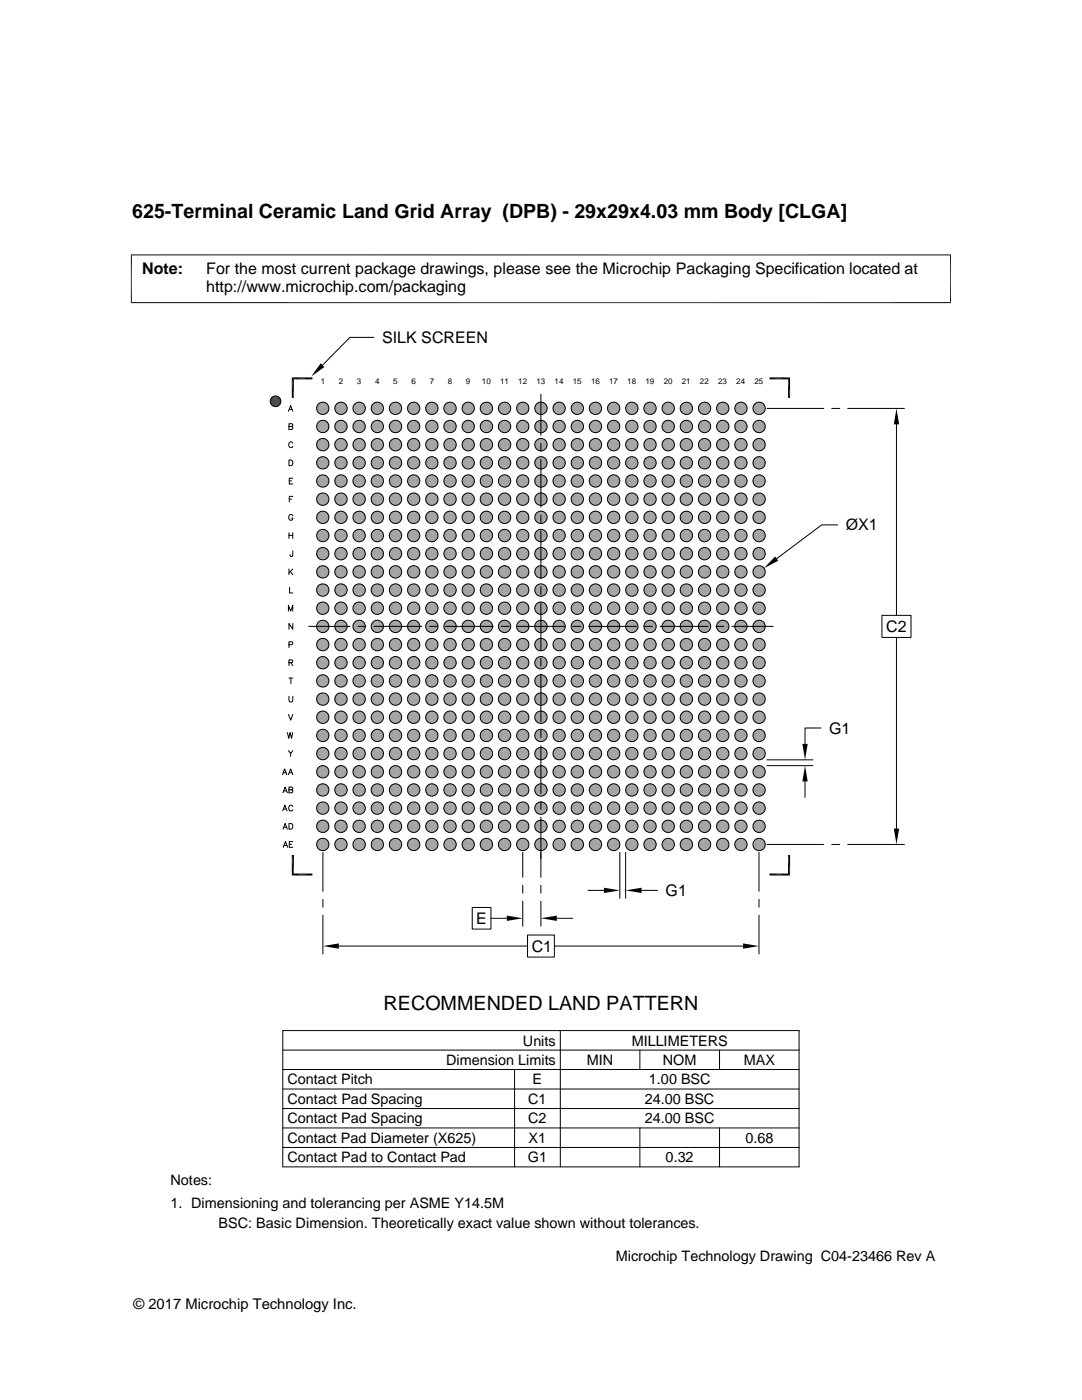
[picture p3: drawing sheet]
<svg xmlns="http://www.w3.org/2000/svg" width="216mm" height="279mm" viewBox="0 0 216 279" stroke-linecap="round" stroke-linejoin="round" font-family="sans-serif">
<defs><g id="words">
<g font-size="3.9">
<text x="26.4" y="43.5">625-Terminal Ceramic Land Grid Array (DPB) - 29x29x4.03 mm Body [CLGA]</text>
<text x="76.5" y="201.5">RECOMMENDED LAND PATTERN</text>
</g>
<g font-size="3.2">
<text x="28.4" y="54.6">Note:</text>
<text x="41.1" y="54.6">For the most current package drawings, please see the Microchip Packaging Specification located at</text>
<text x="41.1" y="58.3">http://www.microchip.com/packaging</text>
<text x="76.2" y="68.5">SILK SCREEN</text>
<text x="168.8" y="105.9">ØX1</text>
<text x="176.8" y="126.1">C2</text>
<text x="165.4" y="146.4">G1</text>
<text x="132.8" y="178.8">G1</text>
<text x="95" y="184.4">E</text>
<text x="106.1" y="189.9">C1</text>
</g>
<g font-size="2.9">
<text x="104.3" y="208.7">Units</text>
<text x="126" y="208.7">MILLIMETERS</text>
<text x="89" y="212.5">Dimension Limits</text>
<text x="117.1" y="212.5">MIN</text>
<text x="132.3" y="212.5">NOM</text>
<text x="148.4" y="212.5">MAX</text>
<text x="57.3" y="216.4">Contact Pitch</text>
<text x="57.3" y="220.3">Contact Pad Spacing</text>
<text x="105.4" y="220.3">C1</text>
<text x="106.3" y="216.4">E</text>
<text x="128.7" y="220.3">24.00 BSC</text>
<text x="129.5" y="216.4">1.00 BSC</text>
<text x="57.3" y="224.2">Contact Pad Spacing</text>
<text x="105.4" y="224.2">C2</text>
<text x="128.7" y="224.2">24.00 BSC</text>
<text x="57.3" y="232">Contact Pad to Contact Pad</text>
<text x="57.3" y="228.1">Contact Pad Diameter (X625)</text>
<text x="105.3" y="232">G1</text>
<text x="105.5" y="228.1">X1</text>
<text x="132.8" y="232">0.32</text>
<text x="148.7" y="228.1">0.68</text>
<text x="34" y="236.5">Notes:</text>
<text x="34" y="241.1">1. Dimensioning and tolerancing per ASME Y14.5M</text>
<text x="43.6" y="245.2">BSC: Basic Dimension. Theoretically exact value shown without tolerances.</text>
<text x="122.9" y="251.7">Microchip Technology Drawing C04-23466 Rev A</text>
<text x="26.6" y="261.3">© 2017 Microchip Technology Inc.</text>
</g>
<g font-size="1.6">
<text x="64" y="76.6">1</text>
<text x="67.6" y="76.6">2</text>
<text x="71.2" y="76.6">3</text>
<text x="74.9" y="76.6">4</text>
<text x="78.5" y="76.6">5</text>
<text x="82.1" y="76.6">6</text>
<text x="85.7" y="76.6">7</text>
<text x="89.4" y="76.6">8</text>
<text x="93" y="76.6">9</text>
<text x="96.2" y="76.6">10</text>
<text x="99.8" y="76.6">11</text>
<text x="103.4" y="76.6">12</text>
<text x="107.1" y="76.6">13</text>
<text x="110.7" y="76.6">14</text>
<text x="114.3" y="76.6">15</text>
<text x="117.9" y="76.6">16</text>
<text x="121.6" y="76.6">17</text>
<text x="125.2" y="76.6">18</text>
<text x="128.8" y="76.6">19</text>
<text x="132.4" y="76.6">20</text>
<text x="136" y="76.6">21</text>
<text x="139.7" y="76.6">22</text>
<text x="143.3" y="76.6">23</text>
<text x="146.9" y="76.6">24</text>
<text x="150.5" y="76.6">25</text>
</g>
</g></defs>
<g fill="#808080">
<path d="M64.2 80.3h.3z"/>
<path d="M67.9 80.3h.3z"/>
<path d="M71.5 80.3h.3z"/>
<path d="M75.1 80.3h.3z"/>
<path d="M78.7 80.3h.4z"/>
<path d="M82.4 80.3h.3z"/>
<path d="M86 80.3h.3z"/>
<path d="M89.6 80.3h.3z"/>
<path d="M93.3 80.3h.3z"/>
<path d="M96.9 80.3h.3z"/>
<path d="M100.5 80.3h.3z"/>
<path d="M104.1 80.3h.4z"/>
<path d="M107.8 80.3h.3z"/>
<path d="M111.4 80.3h.3z"/>
<path d="M115 80.3h.3z"/>
<path d="M118.6 80.3h.4z"/>
<path d="M122.3 80.3h.3z"/>
<path d="M125.9 80.3h.3z"/>
<path d="M129.5 80.3h.3z"/>
<path d="M133.2 80.3h.3z"/>
<path d="M136.8 80.3h.3z"/>
<path d="M140.4 80.3h.3z"/>
<path d="M144 80.3h.4z"/>
<path d="M147.7 80.3h.3z"/>
<path d="M151.3 80.3h.3z"/>
<path d="M151.2 80.3h.6z"/>
<path d="M151.3 80.3h.5z"/>
<path d="M147.6 80.3h.5z"/>
<path d="M147.7 80.3h.4z"/>
<path d="M144 80.3h.5z"/>
<path d="M140.3 80.3h.6z"/>
<path d="M140.4 80.3h.5z"/>
<path d="M136.7 80.3h.5z"/>
<path d="M136.8 80.3h.4z"/>
<path d="M133.1 80.3h.5z"/>
<path d="M133.2 80.3h.4z"/>
<path d="M129.4 80.3h.6z"/>
<path d="M129.5 80.3h.5z"/>
<path d="M125.8 80.3h.6z"/>
<path d="M125.9 80.3h.5z"/>
<path d="M122.2 80.3h.5z"/>
<path d="M122.3 80.3h.4z"/>
<path d="M118.6 80.3h.5z"/>
<path d="M114.9 80.3h.6z"/>
<path d="M115 80.3h.5z"/>
<path d="M111.3 80.3h.6z"/>
<path d="M111.4 80.3h.5z"/>
<path d="M107.7 80.3h.5z"/>
<path d="M107.8 80.3h.4z"/>
<path d="M104.1 80.3h.5z"/>
<path d="M100.4 80.3h.6z"/>
<path d="M100.5 80.3h.5z"/>
<path d="M96.8 80.3h.5z"/>
<path d="M96.9 80.3h.4z"/>
<path d="M93.2 80.3h.5z"/>
<path d="M93.3 80.3h.4z"/>
<path d="M89.5 80.3h.6z"/>
<path d="M89.6 80.3h.5z"/>
<path d="M85.9 80.3h.6z"/>
<path d="M86 80.3h.5z"/>
<path d="M82.3 80.3h.5z"/>
<path d="M82.4 80.3h.4z"/>
<path d="M78.7 80.3h.5z"/>
<path d="M75 80.3h.6z"/>
<path d="M75.1 80.3h.5z"/>
<path d="M71.4 80.3h.5z"/>
<path d="M71.5 80.3h.4z"/>
<path d="M67.8 80.3h.5z"/>
<path d="M67.9 80.3h.4z"/>
<path d="M64.1 80.3h.6z"/>
<path d="M64.2 80.3h.5z"/>
<path d="M151.1 80.3h.7z"/>
<path d="M147.4 80.3h.8z"/>
<path d="M147.6 80.3h.6z"/>
<path d="M143.8 80.3h.8z"/>
<path d="M144 80.3h.6z"/>
<path d="M140.2 80.3h.8z"/>
<path d="M140.3 80.3h.7z"/>
<path d="M136.6 80.3h.8z"/>
<path d="M136.7 80.3h.7z"/>
<path d="M132.9 80.3h.8z"/>
<path d="M133.1 80.3h.6z"/>
<path d="M129.3 80.3h.8z"/>
<path d="M129.4 80.3h.7z"/>
<path d="M125.7 80.3h.8z"/>
<path d="M125.8 80.3h.7z"/>
<path d="M122 80.3h.8z"/>
<path d="M122.2 80.3h.6z"/>
<path d="M118.4 80.3h.8z"/>
<path d="M118.6 80.3h.6z"/>
<path d="M114.8 80.3h.8z"/>
<path d="M114.9 80.3h.7z"/>
<path d="M111.2 80.3h.8z"/>
<path d="M111.3 80.3h.7z"/>
<path d="M107.5 80.3h.8z"/>
<path d="M107.7 80.3h.6z"/>
<path d="M103.9 80.3h.8z"/>
<path d="M104.1 80.3h.6z"/>
<path d="M100.3 80.3h.8z"/>
<path d="M100.4 80.3h.7z"/>
<path d="M96.6 80.3h.9z"/>
<path d="M96.8 80.3h.7z"/>
<path d="M93 80.3h.8z"/>
<path d="M93.2 80.3h.6z"/>
<path d="M89.4 80.3h.8z"/>
<path d="M89.5 80.3h.7z"/>
<path d="M85.8 80.3h.8z"/>
<path d="M85.9 80.3h.7z"/>
<path d="M82.1 80.3h.8z"/>
<path d="M82.3 80.3h.6z"/>
<path d="M78.5 80.3h.8z"/>
<path d="M78.7 80.3h.6z"/>
<path d="M74.9 80.3h.8z"/>
<path d="M75 80.3h.7z"/>
<path d="M71.3 80.3h.8z"/>
<path d="M71.4 80.3h.7z"/>
<path d="M67.6 80.3h.8z"/>
<path d="M67.8 80.3h.6z"/>
<path d="M64 80.3h.8z"/>
<path d="M64.1 80.3h.7z"/>
<path d="M151 80.4h1z"/>
<path d="M151.1 80.3l.9 .1z"/>
<path d="M147.3 80.4h1.1z"/>
<path d="M147.4 80.3l1 .1z"/>
<path d="M143.7 80.4h1z"/>
<path d="M143.8 80.3l.9 .1z"/>
<path d="M140.1 80.4h1z"/>
<path d="M140.2 80.3l.9 .1z"/>
<path d="M136.5 80.4h1z"/>
<path d="M136.6 80.3l.9 .1z"/>
<path d="M132.8 80.4h1z"/>
<path d="M132.9 80.3l.9 .1z"/>
<path d="M129.2 80.4h1z"/>
<path d="M129.3 80.3l.9 .1z"/>
<path d="M125.6 80.4h1z"/>
<path d="M125.7 80.3l.9 .1z"/>
<path d="M122 80.4h1z"/>
<path d="M122 80.3l1 .1z"/>
<path d="M118.3 80.4h1z"/>
<path d="M118.4 80.3l.9 .1z"/>
<path d="M114.7 80.4h1z"/>
<path d="M114.8 80.3l.9 .1z"/>
<path d="M111.1 80.4h1z"/>
<path d="M111.2 80.3l.9 .1z"/>
<path d="M107.4 80.4h1.1z"/>
<path d="M107.5 80.3l1 .1z"/>
<path d="M103.8 80.4h1z"/>
<path d="M103.9 80.3l.9 .1z"/>
<path d="M100.2 80.4h1z"/>
<path d="M100.3 80.3l.9 .1z"/>
<path d="M96.6 80.4h1z"/>
<path d="M96.6 80.3l1 .1z"/>
<path d="M92.9 80.4h1z"/>
<path d="M93 80.3l.9 .1z"/>
<path d="M89.3 80.4h1z"/>
<path d="M89.4 80.3l.9 .1z"/>
<path d="M85.7 80.4h1z"/>
<path d="M85.8 80.3l.9 .1z"/>
<path d="M82 80.4h1.1z"/>
<path d="M82.1 80.3l1 .1z"/>
<path d="M78.4 80.4h1z"/>
<path d="M78.5 80.3l.9 .1z"/>
<path d="M74.8 80.4h1z"/>
<path d="M74.9 80.3l.9 .1z"/>
<path d="M71.2 80.4h1z"/>
<path d="M71.3 80.3l.9 .1z"/>
<path d="M67.5 80.4h1z"/>
<path d="M67.6 80.3l.9 .1z"/>
<path d="M63.9 80.4h1z"/>
<path d="M64 80.3l.9 .1z"/>
<path d="M150.9 80.4h1.2z"/>
<path d="M151 80.4h1.1z"/>
<path d="M147.2 80.4h1.2z"/>
<path d="M143.6 80.4h1.2z"/>
<path d="M143.7 80.4h1.1z"/>
<path d="M140 80.4h1.2z"/>
<path d="M140.1 80.4h1.1z"/>
<path d="M136.4 80.4h1.2z"/>
<path d="M136.5 80.4h1.1z"/>
<path d="M132.7 80.4h1.2z"/>
<path d="M132.8 80.4h1.1z"/>
<path d="M129.1 80.4h1.2z"/>
<path d="M129.2 80.4h1.1z"/>
<path d="M125.5 80.4h1.2z"/>
<path d="M125.6 80.4h1.1z"/>
<path d="M121.8 80.4h1.3z"/>
<path d="M122 80.4h1.1z"/>
<path d="M118.2 80.4h1.2z"/>
<path d="M118.3 80.4h1.1z"/>
<path d="M114.6 80.4h1.2z"/>
<path d="M114.7 80.4h1.1z"/>
<path d="M111 80.4h1.2z"/>
<path d="M111.1 80.4h1.1z"/>
<path d="M107.3 80.4h1.2z"/>
<path d="M103.7 80.4h1.2z"/>
<path d="M103.8 80.4h1.1z"/>
<path d="M100.1 80.4h1.2z"/>
<path d="M100.2 80.4h1.1z"/>
<path d="M96.4 80.4h1.3z"/>
<path d="M96.6 80.4h1.1z"/>
<path d="M92.8 80.4h1.2z"/>
<path d="M92.9 80.4h1.1z"/>
<path d="M89.2 80.4h1.2z"/>
<path d="M89.3 80.4h1.1z"/>
<path d="M85.6 80.4h1.2z"/>
<path d="M85.7 80.4h1.1z"/>
<path d="M81.9 80.4h1.2z"/>
<path d="M78.3 80.4h1.2z"/>
<path d="M78.4 80.4h1.1z"/>
<path d="M74.7 80.4h1.2z"/>
<path d="M74.8 80.4h1.1z"/>
<path d="M71.1 80.4h1.2z"/>
<path d="M71.2 80.4h1.1z"/>
<path d="M67.4 80.4h1.2z"/>
<path d="M67.5 80.4h1.1z"/>
<path d="M63.8 80.4h1.2z"/>
<path d="M63.9 80.4h1.1z"/>
<path d="M150.8 80.5h1.4z"/>
<path d="M150.9 80.4l1.3 .1z"/>
<path d="M147.1 80.5h1.5z"/>
<path d="M147.2 80.4l1.4 .1z"/>
<path d="M143.5 80.5h1.4z"/>
<path d="M143.6 80.4l1.3 .1z"/>
<path d="M139.9 80.5h1.4z"/>
<path d="M140 80.4l1.3 .1z"/>
<path d="M136.2 80.5h1.5z"/>
<path d="M136.4 80.4l1.3 .1z"/>
<path d="M132.6 80.5h1.4z"/>
<path d="M132.7 80.4l1.3 .1z"/>
<path d="M129 80.5h1.4z"/>
<path d="M129.1 80.4l1.3 .1z"/>
<path d="M125.4 80.5h1.4z"/>
<path d="M125.5 80.4l1.3 .1z"/>
<path d="M121.8 80.5h1.4z"/>
<path d="M121.8 80.4l1.4 .1z"/>
<path d="M118.1 80.5h1.4z"/>
<path d="M118.2 80.4l1.3 .1z"/>
<path d="M114.5 80.5h1.4z"/>
<path d="M114.6 80.4l1.3 .1z"/>
<path d="M110.9 80.5h1.4z"/>
<path d="M111 80.4l1.3 .1z"/>
<path d="M107.2 80.5h1.4z"/>
<path d="M107.3 80.4l1.3 .1z"/>
<path d="M103.6 80.5h1.4z"/>
<path d="M103.7 80.4l1.3 .1z"/>
<path d="M100 80.5h1.4z"/>
<path d="M100.1 80.4l1.3 .1z"/>
<path d="M96.4 80.5h1.4z"/>
<path d="M96.4 80.4l1.4 .1z"/>
<path d="M92.7 80.5h1.4z"/>
<path d="M92.8 80.4l1.3 .1z"/>
<path d="M89.1 80.5h1.4z"/>
<path d="M89.2 80.4l1.3 .1z"/>
<path d="M85.5 80.5h1.4z"/>
<path d="M85.6 80.4l1.3 .1z"/>
<path d="M81.8 80.5h1.5z"/>
<path d="M81.9 80.4l1.4 .1z"/>
<path d="M78.2 80.5h1.4z"/>
<path d="M78.3 80.4l1.3 .1z"/>
<path d="M74.6 80.5h1.4z"/>
<path d="M74.7 80.4l1.3 .1z"/>
<path d="M71 80.5h1.4z"/>
<path d="M71.1 80.4l1.3 .1z"/>
<path d="M67.3 80.5h1.4z"/>
<path d="M67.4 80.4l1.3 .1z"/>
<path d="M63.7 80.5h1.4z"/>
<path d="M63.8 80.4l1.3 .1z"/>
<path d="M150.7 80.6h1.6z"/>
<path d="M150.8 80.5l1.5 .1z"/>
<path d="M147 80.6h1.7z"/>
<path d="M147.1 80.5l1.6 .1z"/>
<path d="M143.4 80.6h1.6z"/>
<path d="M143.5 80.5l1.5 .1z"/>
<path d="M139.8 80.6h1.6z"/>
<path d="M139.9 80.5l1.5 .1z"/>
<path d="M136.1 80.6h1.7z"/>
<path d="M136.2 80.5l1.6 .1z"/>
<path d="M132.5 80.6h1.6z"/>
<path d="M132.6 80.5l1.5 .1z"/>
<path d="M128.9 80.6h1.6z"/>
<path d="M129 80.5l1.5 .1z"/>
<path d="M125.3 80.6h1.6z"/>
<path d="M125.4 80.5l1.5 .1z"/>
<path d="M121.6 80.6h1.7z"/>
<path d="M121.8 80.5l1.5 .1z"/>
<path d="M118.1 80.5l1.5 .1h-1.6z"/>
<path d="M118.1 80.5l1.5 .1z"/>
<path d="M114.4 80.6h1.6z"/>
<path d="M114.5 80.5l1.5 .1z"/>
<path d="M110.8 80.6h1.6z"/>
<path d="M110.9 80.5l1.5 .1z"/>
<path d="M107.1 80.6h1.6z"/>
<path d="M107.2 80.5l1.5 .1z"/>
<path d="M103.5 80.6h1.6z"/>
<path d="M103.6 80.5l1.5 .1z"/>
<path d="M100 80.5l1.5 .1h-1.6z"/>
<path d="M100 80.5l1.5 .1z"/>
<path d="M96.2 80.6h1.7z"/>
<path d="M96.4 80.5l1.5 .1z"/>
<path d="M92.6 80.6h1.6z"/>
<path d="M92.7 80.5l1.5 .1z"/>
<path d="M89 80.6h1.6z"/>
<path d="M89.1 80.5l1.5 .1z"/>
<path d="M85.4 80.6h1.6z"/>
<path d="M85.5 80.5l1.5 .1z"/>
<path d="M81.8 80.5l1.6 .1h-1.7z"/>
<path d="M81.8 80.5l1.6 .1z"/>
<path d="M78.1 80.6h1.6z"/>
<path d="M78.2 80.5l1.5 .1z"/>
<path d="M74.5 80.6h1.6z"/>
<path d="M74.6 80.5l1.5 .1z"/>
<path d="M71 80.5l1.5 .1h-1.6z"/>
<path d="M71 80.5l1.5 .1z"/>
<path d="M67.2 80.6h1.6z"/>
<path d="M67.3 80.5l1.5 .1z"/>
<path d="M63.6 80.6h1.6z"/>
<path d="M63.7 80.5l1.5 .1z"/>
<path d="M150.6 80.6h1.8z"/>
<path d="M150.7 80.6h1.7z"/>
<path d="M147 80.6h1.7h-1.7z"/>
<path d="M143.4 80.6h1.7h-1.8z"/>
<path d="M143.4 80.6h1.7z"/>
<path d="M139.7 80.6h1.8z"/>
<path d="M139.8 80.6h1.7z"/>
<path d="M136.1 80.6h1.8h-1.8z"/>
<path d="M136.1 80.6h1.8z"/>
<path d="M132.5 80.6h1.7h-1.8z"/>
<path d="M132.5 80.6h1.7z"/>
<path d="M128.8 80.6h1.8z"/>
<path d="M128.9 80.6h1.7z"/>
<path d="M125.3 80.6h1.7h-1.8z"/>
<path d="M125.3 80.6h1.7z"/>
<path d="M121.6 80.6h1.7h-1.7z"/>
<path d="M118 80.6h1.7h-1.8z"/>
<path d="M118 80.6h1.7z"/>
<path d="M114.4 80.6h1.7h-1.8z"/>
<path d="M114.4 80.6h1.7z"/>
<path d="M110.8 80.6h1.7h-1.8z"/>
<path d="M110.8 80.6h1.7z"/>
<path d="M107.1 80.6h1.7h-1.7z"/>
<path d="M107.1 80.6h1.7z"/>
<path d="M103.5 80.6h1.7h-1.8z"/>
<path d="M103.5 80.6h1.7z"/>
<path d="M99.9 80.6h1.7h-1.8z"/>
<path d="M99.9 80.6h1.7z"/>
<path d="M96.2 80.6h1.8h-1.8z"/>
<path d="M96.2 80.6h1.8z"/>
<path d="M92.6 80.6h1.7h-1.8z"/>
<path d="M92.6 80.6h1.7z"/>
<path d="M89 80.6h1.7h-1.8z"/>
<path d="M89 80.6h1.7z"/>
<path d="M85.4 80.6h1.7h-1.8z"/>
<path d="M85.4 80.6h1.7z"/>
<path d="M81.7 80.6h1.7h-1.7z"/>
<path d="M81.7 80.6h1.7z"/>
<path d="M78.1 80.6h1.7h-1.8z"/>
<path d="M78.1 80.6h1.7z"/>
<path d="M74.5 80.6h1.7h-1.8z"/>
<path d="M74.5 80.6h1.7z"/>
<path d="M70.9 80.6h1.7h-1.8z"/>
<path d="M70.9 80.6h1.7z"/>
<path d="M67.2 80.6h1.7h-1.8z"/>
<path d="M67.2 80.6h1.7z"/>
<path d="M63.6 80.6h1.7h-1.8z"/>
<path d="M63.6 80.6h1.7z"/>
<path d="M150.5 80.7h1.9z"/>
<path d="M150.6 80.6l1.8 .1z"/>
<path d="M147 80.6l1.8 .1h-1.9z"/>
<path d="M147 80.6l1.8 .1z"/>
<path d="M143.3 80.6l1.9 .1h-1.9z"/>
<path d="M143.3 80.6l1.9 .1z"/>
<path d="M139.6 80.7h1.9z"/>
<path d="M139.7 80.6l1.8 .1z"/>
<path d="M136 80.7h1.9z"/>
<path d="M136.1 80.6l1.8 .1z"/>
<path d="M132.4 80.6l1.9 .1h-1.9z"/>
<path d="M132.4 80.6l1.9 .1z"/>
<path d="M128.7 80.7h2z"/>
<path d="M128.8 80.6l1.9 .1z"/>
<path d="M125.2 80.6l1.8 .1h-1.9z"/>
<path d="M125.2 80.6l1.8 .1z"/>
<path d="M121.6 80.6l1.8 .1h-1.9z"/>
<path d="M121.6 80.6l1.8 .1z"/>
<path d="M117.9 80.6l1.9 .1h-1.9z"/>
<path d="M117.9 80.6l1.9 .1z"/>
<path d="M114.3 80.6l1.9 .1h-2z"/>
<path d="M114.3 80.6l1.9 .1z"/>
<path d="M110.7 80.6l1.8 .1h-1.9z"/>
<path d="M110.7 80.6l1.8 .1z"/>
<path d="M107.1 80.6l1.8 .1h-1.9z"/>
<path d="M107.1 80.6l1.8 .1z"/>
<path d="M103.4 80.6l1.9 .1h-2z"/>
<path d="M103.4 80.6l1.9 .1z"/>
<path d="M99.8 80.6l1.8 .1h-1.9z"/>
<path d="M99.8 80.6l1.8 .1z"/>
<path d="M96.2 80.6l1.8 .1h-1.9z"/>
<path d="M96.2 80.6l1.8 .1z"/>
<path d="M92.5 80.6l1.9 .1h-1.9z"/>
<path d="M92.5 80.6l1.9 .1z"/>
<path d="M88.9 80.6l1.9 .1h-2z"/>
<path d="M88.9 80.6l1.9 .1z"/>
<path d="M85.3 80.6l1.8 .1h-1.9z"/>
<path d="M85.3 80.6l1.8 .1z"/>
<path d="M81.7 80.6l1.8 .1h-1.9z"/>
<path d="M81.7 80.6l1.8 .1z"/>
<path d="M78 80.6l1.9 .1h-1.9z"/>
<path d="M78 80.6l1.9 .1z"/>
<path d="M74.4 80.6l1.9 .1h-2z"/>
<path d="M74.4 80.6l1.9 .1z"/>
<path d="M70.8 80.6l1.8 .1h-1.9z"/>
<path d="M70.8 80.6l1.8 .1z"/>
<path d="M67.1 80.6l1.9 .1h-1.9z"/>
<path d="M67.1 80.6l1.9 .1z"/>
<path d="M63.5 80.6l1.9 .1h-2z"/>
<path d="M63.5 80.6l1.9 .1z"/>
</g>
<path d="M143.2 80.8h2M146.8 80.8h2.1M150.4 80.8h2.1" fill="none" stroke="#808080" stroke-width=".2"/>
<path d="M143.3 80.7l1.9 .1z" fill="#808080"/>
<path d="M114.2 80.8h2M117.8 80.8h2.1M121.4 80.8h2.1M125.1 80.8h2M128.7 80.8h2M132.3 80.8h2.1M135.9 80.8h2.1M139.6 80.8h2" fill="none" stroke="#808080" stroke-width=".2"/>
<path d="M114.2 80.7l2 .1z" fill="#808080"/>
<path d="M96 80.8h2.1M99.7 80.8h2M103.3 80.8h2M106.9 80.8h2.1M110.5 80.8h2.1" fill="none" stroke="#808080" stroke-width=".2"/>
<path d="M96.1 80.7l2 .1z" fill="#808080"/>
<path d="M77.9 80.8h2M81.5 80.8h2.1M85.2 80.8h2M88.8 80.8h2M92.4 80.8h2.1" fill="none" stroke="#808080" stroke-width=".2"/>
<path d="M78 80.7l1.9 .1z" fill="#808080"/>
<g fill="none" stroke="#808080" stroke-width=".2">
<path d="M63.2 81.3h2.4M63.2 81.4h2.4M63.2 81.5h2.4M63.2 81.7h2.4M63.2 81.2h2.4M63.2 81.8h2.4M63.2 81.1h2.4M63.2 81.9h2.4M63.3 82h2.3M63.3 81h2.3M63.3 80.9h2.2M63.3 82.1h2.2"/>
<path d="M63.4 80.8h2M66.8 81.3h2.5M66.8 81.4h2.5M66.8 81.5h2.5M66.8 81.7h2.5M66.8 81.2h2.5M66.8 81.8h2.5M66.8 81.9h2.4M66.8 81.1h2.4M66.9 81h2.3M66.9 82h2.3M66.9 82.1h2.2"/>
<path d="M66.9 80.9h2.2M67 80.8h2.1M70.4 81.4h2.5M70.4 81.5h2.5M70.4 81.7h2.5M70.4 81.3h2.5M70.5 81.2h2.4M70.5 81.8h2.4M70.5 81.1h2.3M70.5 81.9h2.3M70.5 81h2.3M70.5 82h2.3"/>
<path d="M70.6 82.1h2.1M70.6 80.9h2.1M70.6 80.8h2.1M74.1 81.3h2.4M74.1 81.4h2.4M74.1 81.5h2.4M74.1 81.7h2.4M74.1 81.2h2.4M74.1 81.8h2.4M74.1 81.1h2.4M74.1 81.9h2.4M74.1 82h2.3"/>
<path d="M74.1 81h2.3M74.2 80.9h2.2M74.2 82.1h2.2M74.3 80.8h2M77.7 81.3h2.4M77.7 81.4h2.5M77.7 81.5h2.5M77.7 81.7h2.4M77.7 81.8h2.4M77.7 81.2h2.4M77.7 81.1h2.4M77.7 81.9h2.4"/>
<path d="M77.8 81h2.3M77.8 82h2.3M77.8 82.1h2.2M77.8 80.9h2.2M81.3 81.3h2.5M81.3 81.4h2.5M81.3 81.5h2.5M81.3 81.7h2.5M81.3 81.2h2.5M81.3 81.8h2.5M81.4 81.1h2.3M81.4 81.9h2.3"/>
<path d="M81.4 82h2.3M81.4 81h2.3M81.4 80.9h2.2M81.4 82.1h2.2M84.9 81.3h2.5M84.9 81.4h2.5M84.9 81.5h2.5M84.9 81.7h2.5M85 81.2h2.4M85 81.8h2.4M85 81.9h2.4M85 81.1h2.4"/>
<path d="M85 81h2.3M85 82h2.3M85.1 82.1h2.2M85.1 80.9h2.2M88.6 81.3h2.4M88.6 81.4h2.4M88.6 81.5h2.4M88.6 81.7h2.4M88.6 81.2h2.4M88.6 81.8h2.4M88.6 81.1h2.4M88.6 81.9h2.4"/>
<path d="M88.7 82h2.3M88.7 81h2.3M88.7 80.9h2.2M88.7 82.1h2.2M92.2 81.4h2.5M92.2 81.5h2.5M92.2 81.7h2.5M92.2 81.3h2.5M92.2 81.2h2.4M92.2 81.8h2.4M92.2 81.9h2.4M92.2 81.1h2.4"/>
<path d="M92.3 81h2.3M92.3 82h2.3M92.3 80.9h2.2M92.3 82.1h2.2M95.8 81.3h2.5M95.8 81.4h2.5M95.8 81.5h2.5M95.8 81.7h2.5M95.8 81.8h2.5M95.8 81.2h2.5M95.9 81.1h2.3M95.9 81.9h2.3"/>
<path d="M95.9 81h2.3M95.9 82h2.3M96 80.9h2.1M96 82.1h2.1M99.5 81.3h2.4M99.5 81.4h2.4M99.5 81.5h2.4M99.5 81.7h2.4M99.5 81.2h2.4M99.5 81.8h2.4M99.5 81.1h2.4M99.5 81.9h2.4"/>
<path d="M99.5 82h2.3M99.5 81h2.3M99.6 80.9h2.2M99.6 82.1h2.2M103.1 81.3h2.4M103.1 81.4h2.4M103.1 81.5h2.4M103.1 81.7h2.4M103.1 81.8h2.4M103.1 81.2h2.4M103.1 81.1h2.4M103.1 81.9h2.4"/>
<path d="M103.2 81h2.3M103.2 82h2.3M103.2 82.1h2.2M103.2 80.9h2.2M106.7 81.3h2.5M106.7 81.4h2.5M106.7 81.5h2.5M106.7 81.7h2.5M106.7 81.8h2.5M106.7 81.2h2.5M106.8 81.1h2.3M106.8 81.9h2.3"/>
<path d="M106.8 82h2.3M106.8 81h2.3M106.8 80.9h2.2M106.8 82.1h2.2M110.3 81.3h2.5M110.3 81.4h2.5M110.3 81.5h2.5M110.3 81.7h2.5M110.4 81.2h2.4M110.4 81.8h2.4M110.4 81.9h2.4M110.4 81.1h2.4"/>
<path d="M110.4 81h2.3M110.4 82h2.3M110.5 80.9h2.1M110.5 82.1h2.1M114 81.3h2.4M114 81.4h2.4M114 81.5h2.4M114 81.7h2.4M114 81.2h2.4M114 81.8h2.4M114 81.1h2.4M114 81.9h2.4"/>
<path d="M114.1 81h2.2M114.1 82h2.2M114.1 82.1h2.2M114.1 80.9h2.2M117.6 81.4h2.5M117.6 81.5h2.5M117.6 81.7h2.4M117.6 81.3h2.4M117.6 81.2h2.4M117.6 81.8h2.4M117.6 81.9h2.4M117.6 81.1h2.4"/>
<path d="M117.7 81h2.3M117.7 82h2.3M117.7 80.9h2.2M117.7 82.1h2.2M121.2 81.3h2.5M121.2 81.4h2.5M121.2 81.5h2.5M121.2 81.7h2.5M121.2 81.8h2.5M121.2 81.2h2.5M121.3 81.1h2.3M121.3 81.9h2.3"/>
<path d="M121.3 81h2.3M121.3 82h2.3M121.3 82.1h2.2M121.3 80.9h2.2M124.8 81.3h2.5M124.8 81.4h2.5M124.8 81.5h2.5M124.8 81.7h2.5M124.9 81.2h2.4M124.9 81.8h2.4M124.9 81.1h2.4M124.9 81.9h2.4"/>
<path d="M124.9 82h2.3M124.9 81h2.3M125 80.9h2.2M125 82.1h2.2M128.5 81.3h2.4M128.5 81.4h2.4M128.5 81.5h2.4M128.5 81.7h2.4M128.5 81.8h2.4M128.5 81.2h2.4M128.5 81.1h2.4M128.5 81.9h2.4"/>
<path d="M128.6 81h2.3M128.6 82h2.3M128.6 82.1h2.2M128.6 80.9h2.2M132.1 81.4h2.5M132.1 81.5h2.5M132.1 81.7h2.5M132.1 81.3h2.5M132.1 81.2h2.4M132.1 81.8h2.4M132.1 81.1h2.4M132.1 81.9h2.4"/>
<path d="M132.2 82h2.3M132.2 81h2.3M132.2 80.9h2.2M132.2 82.1h2.2M135.7 81.3h2.5M135.7 81.4h2.5M135.7 81.5h2.5M135.7 81.7h2.5M135.8 81.2h2.4M135.8 81.8h2.4M135.8 81.9h2.3M135.8 81.1h2.3"/>
<path d="M135.8 81h2.3M135.8 82h2.3M135.9 80.9h2.1M135.9 82.1h2.1M139.4 81.3h2.4M139.4 81.4h2.4M139.4 81.5h2.4M139.4 81.7h2.4M139.4 81.2h2.4M139.4 81.8h2.4M139.4 81.1h2.4M139.4 81.9h2.4"/>
<path d="M139.4 81h2.3M139.4 82h2.3M139.5 80.9h2.2M139.5 82.1h2.2M143 81.3h2.4M143 81.4h2.5M143 81.5h2.5M143 81.7h2.4M143 81.2h2.4M143 81.8h2.4M143 81.9h2.4M143 81.1h2.4"/>
<path d="M143.1 81h2.3M143.1 82h2.3M143.1 80.9h2.2M143.1 82.1h2.2M146.6 81.3h2.5M146.6 81.4h2.5M146.6 81.5h2.5M146.6 81.7h2.5M146.6 81.8h2.5M146.6 81.2h2.5M146.7 81.1h2.3M146.7 81.9h2.3"/>
<path d="M146.7 81h2.3M146.7 82h2.3M146.7 82.1h2.2M146.7 80.9h2.2M150.2 81.3h2.5M150.2 81.4h2.5M150.2 81.5h2.5M150.2 81.7h2.5M150.3 81.2h2.4M150.3 81.8h2.4M150.3 81.1h2.4M150.3 81.9h2.4"/>
<path d="M150.3 82h2.3M150.3 81h2.3M150.4 80.9h2.2M150.4 82.1h2.2M150.4 82.2h2.1"/>
</g>
<path d="M146.8 82.1l2 .2h-1.9z" fill="#808080"/>
<path d="M146.8 82.2h2.1" fill="none" stroke="#808080" stroke-width=".2"/>
<path d="M143.2 82.1l2 .2h-1.9z" fill="#808080"/>
<path d="M143.2 82.2h2" fill="none" stroke="#808080" stroke-width=".2"/>
<path d="M139.6 82.1l1.9 .2h-1.9z" fill="#808080"/>
<path d="M139.6 82.2h2" fill="none" stroke="#808080" stroke-width=".2"/>
<path d="M135.9 82.1l2 .2h-1.9z" fill="#808080"/>
<path d="M135.9 82.2h2.1" fill="none" stroke="#808080" stroke-width=".2"/>
<path d="M132.3 82.1l2 .2h-1.9z" fill="#808080"/>
<path d="M132.3 82.2h2.1" fill="none" stroke="#808080" stroke-width=".2"/>
<path d="M128.7 82.1l2 .2h-2z" fill="#808080"/>
<path d="M128.7 82.2h2" fill="none" stroke="#808080" stroke-width=".2"/>
<path d="M125.1 82.1l1.9 .2h-1.9z" fill="#808080"/>
<path d="M121.4 82.2h2.1M125.1 82.2h2" fill="none" stroke="#808080" stroke-width=".2"/>
<path d="M117.8 82.1l2 .2h-1.9z" fill="#808080"/>
<path d="M117.8 82.2h2.1" fill="none" stroke="#808080" stroke-width=".2"/>
<path d="M114.2 82.1l2 .2h-2z" fill="#808080"/>
<path d="M114.2 82.2h2" fill="none" stroke="#808080" stroke-width=".2"/>
<path d="M110.5 82.1l2 .2h-1.9z" fill="#808080"/>
<path d="M110.5 82.2h2.1" fill="none" stroke="#808080" stroke-width=".2"/>
<path d="M106.9 82.1l2 .2h-1.9z" fill="#808080"/>
<path d="M103.3 82.2h2M106.9 82.2h2.1" fill="none" stroke="#808080" stroke-width=".2"/>
<path d="M99.7 82.1l1.9 .2h-1.9z" fill="#808080"/>
<path d="M99.7 82.2h2" fill="none" stroke="#808080" stroke-width=".2"/>
<path d="M96 82.1l2 .2h-1.9z" fill="#808080"/>
<path d="M96 82.2h2.1" fill="none" stroke="#808080" stroke-width=".2"/>
<path d="M92.4 82.1l2 .2h-1.9z" fill="#808080"/>
<path d="M92.4 82.2h2.1" fill="none" stroke="#808080" stroke-width=".2"/>
<path d="M88.8 82.1l2 .2h-2z" fill="#808080"/>
<path d="M88.8 82.2h2" fill="none" stroke="#808080" stroke-width=".2"/>
<path d="M85.2 82.1l1.9 .2h-1.9z" fill="#808080"/>
<path d="M85.2 82.2h2" fill="none" stroke="#808080" stroke-width=".2"/>
<path d="M81.5 82.1l2 .2h-1.9z" fill="#808080"/>
<path d="M81.5 82.2h2.1" fill="none" stroke="#808080" stroke-width=".2"/>
<path d="M77.9 82.1l2 .2h-1.9z" fill="#808080"/>
<path d="M74.3 82.2h2M77.9 82.2h2" fill="none" stroke="#808080" stroke-width=".2"/>
<path d="M70.6 82.1l2 .2h-1.9z" fill="#808080"/>
<path d="M70.6 82.2h2.1" fill="none" stroke="#808080" stroke-width=".2"/>
<path d="M67 82.1l2 .2h-1.9z" fill="#808080"/>
<path d="M67 82.2h2.1" fill="none" stroke="#808080" stroke-width=".2"/>
<path d="M63.4 82.1l2 .2h-2z" fill="#808080"/>
<path d="M63.4 82.2h2" fill="none" stroke="#808080" stroke-width=".2"/>
<g fill="#808080">
<path d="M150.5 82.3h1.9z"/>
<path d="M146.9 82.3h1.8z"/>
<path d="M146.9 82.3h1.9z"/>
<path d="M143.3 82.3h1.8z"/>
<path d="M143.3 82.3h1.9z"/>
<path d="M139.6 82.3h1.9z"/>
<path d="M136 82.3h1.9z"/>
<path d="M132.4 82.3h1.8z"/>
<path d="M132.4 82.3h1.9z"/>
<path d="M128.7 82.3h1.9z"/>
<path d="M128.7 82.3h2z"/>
<path d="M125.1 82.3h1.9z"/>
<path d="M121.5 82.3h1.8z"/>
<path d="M121.5 82.3h1.9z"/>
<path d="M117.9 82.3h1.8z"/>
<path d="M117.9 82.3h1.9z"/>
<path d="M114.2 82.3h1.9z"/>
<path d="M114.2 82.3h2z"/>
<path d="M110.6 82.3h1.9z"/>
<path d="M107 82.3h1.8z"/>
<path d="M107 82.3h1.9z"/>
<path d="M103.3 82.3h1.9z"/>
<path d="M103.3 82.3h2z"/>
<path d="M99.7 82.3h1.9z"/>
<path d="M96.1 82.3h1.9z"/>
<path d="M92.5 82.3h1.8z"/>
<path d="M92.5 82.3h1.9z"/>
<path d="M88.8 82.3h1.9z"/>
<path d="M88.8 82.3h2z"/>
<path d="M85.2 82.3h1.9z"/>
<path d="M81.6 82.3h1.8z"/>
<path d="M81.6 82.3h1.9z"/>
<path d="M78 82.3h1.8z"/>
<path d="M78 82.3h1.9z"/>
<path d="M74.3 82.3h1.9z"/>
<path d="M74.3 82.3h2z"/>
<path d="M70.7 82.3h1.9z"/>
<path d="M67.1 82.3h1.8z"/>
<path d="M67.1 82.3h1.9z"/>
<path d="M63.4 82.3h1.9z"/>
<path d="M63.4 82.3h2z"/>
<path d="M150.6 82.3l1.7 .1z"/>
<path d="M150.6 82.3h1.8z"/>
<path d="M147 82.3l1.7 .1z"/>
<path d="M147 82.3h1.7z"/>
<path d="M143.3 82.3l1.7 .1z"/>
<path d="M139.7 82.3l1.7 .1z"/>
<path d="M139.7 82.3h1.8z"/>
<path d="M136.1 82.3l1.7 .1z"/>
<path d="M136.1 82.3h1.8z"/>
<path d="M132.4 82.3l1.7 .1z"/>
<path d="M128.8 82.3l1.7 .1z"/>
<path d="M128.8 82.3h1.8z"/>
<path d="M125.2 82.3l1.7 .1z"/>
<path d="M125.2 82.3h1.8z"/>
<path d="M121.6 82.3l1.7 .1z"/>
<path d="M121.6 82.3h1.7z"/>
<path d="M117.9 82.3l1.7 .1z"/>
<path d="M114.3 82.3l1.7 .1z"/>
<path d="M114.3 82.3h1.8z"/>
<path d="M110.7 82.3l1.7 .1z"/>
<path d="M110.7 82.3h1.8z"/>
<path d="M107.1 82.3l1.6 .1z"/>
<path d="M107.1 82.3h1.7z"/>
<path d="M103.4 82.3l1.7 .1z"/>
<path d="M103.4 82.3h1.8z"/>
<path d="M99.8 82.3l1.7 .1z"/>
<path d="M99.8 82.3h1.8z"/>
<path d="M96.2 82.3l1.7 .1z"/>
<path d="M96.2 82.3h1.8z"/>
<path d="M92.5 82.3l1.7 .1z"/>
<path d="M88.9 82.3l1.7 .1z"/>
<path d="M88.9 82.3h1.8z"/>
<path d="M85.3 82.3l1.7 .1z"/>
<path d="M85.3 82.3h1.8z"/>
<path d="M81.7 82.3l1.7 .1z"/>
<path d="M81.7 82.3h1.7z"/>
<path d="M78 82.3l1.7 .1z"/>
<path d="M74.4 82.3l1.7 .1z"/>
<path d="M74.4 82.3h1.8z"/>
<path d="M70.8 82.3l1.7 .1z"/>
<path d="M70.8 82.3h1.8z"/>
<path d="M67.1 82.3l1.7 .1z"/>
<path d="M63.5 82.3l1.7 .1z"/>
<path d="M63.5 82.3h1.8z"/>
<path d="M150.7 82.4l1.5 .1z"/>
<path d="M150.7 82.4h1.6z"/>
<path d="M147 82.4l1.6 .1z"/>
<path d="M147 82.4h1.7z"/>
<path d="M143.4 82.4l1.5 .1z"/>
<path d="M143.4 82.4h1.6z"/>
<path d="M139.8 82.4l1.5 .1z"/>
<path d="M139.8 82.4h1.6z"/>
<path d="M136.1 82.4l1.6 .1z"/>
<path d="M136.1 82.4h1.7z"/>
<path d="M132.5 82.4l1.5 .1z"/>
<path d="M132.5 82.4h1.6z"/>
<path d="M128.9 82.4l1.5 .1z"/>
<path d="M128.9 82.4h1.6z"/>
<path d="M125.3 82.4l1.5 .1z"/>
<path d="M125.3 82.4h1.6z"/>
<path d="M121.6 82.4l1.6 .1z"/>
<path d="M121.6 82.4h1.7z"/>
<path d="M118 82.4l1.5 .1z"/>
<path d="M118 82.4h1.6z"/>
<path d="M114.4 82.4l1.5 .1z"/>
<path d="M114.4 82.4h1.6z"/>
<path d="M110.8 82.4l1.5 .1z"/>
<path d="M110.8 82.4h1.6z"/>
<path d="M107.1 82.4l1.5 .1z"/>
<path d="M107.1 82.4h1.6z"/>
<path d="M103.5 82.4l1.5 .1z"/>
<path d="M103.5 82.4h1.6z"/>
<path d="M99.9 82.4l1.5 .1z"/>
<path d="M99.9 82.4h1.6z"/>
<path d="M96.2 82.4l1.6 .1z"/>
<path d="M96.2 82.4h1.7z"/>
<path d="M92.6 82.4l1.5 .1z"/>
<path d="M92.6 82.4h1.6z"/>
<path d="M89 82.4l1.5 .1z"/>
<path d="M89 82.4h1.6z"/>
<path d="M85.4 82.4l1.5 .1z"/>
<path d="M85.4 82.4h1.6z"/>
<path d="M81.7 82.4l1.6 .1z"/>
<path d="M81.7 82.4h1.7z"/>
<path d="M78.1 82.4l1.5 .1z"/>
<path d="M78.1 82.4h1.6z"/>
<path d="M74.5 82.4l1.5 .1z"/>
<path d="M74.5 82.4h1.6z"/>
<path d="M70.9 82.4l1.5 .1z"/>
<path d="M70.9 82.4h1.6z"/>
<path d="M67.2 82.4l1.5 .1z"/>
<path d="M67.2 82.4h1.6z"/>
<path d="M63.6 82.4l1.5 .1z"/>
<path d="M63.6 82.4h1.6z"/>
<path d="M150.8 82.5l1.3 .1z"/>
<path d="M150.8 82.5h1.4z"/>
<path d="M147.1 82.5l1.3 .1z"/>
<path d="M147.1 82.5h1.5z"/>
<path d="M143.5 82.5l1.3 .1z"/>
<path d="M143.5 82.5h1.4z"/>
<path d="M139.9 82.5l1.3 .1z"/>
<path d="M139.9 82.5h1.4z"/>
<path d="M136.2 82.5l1.4 .1z"/>
<path d="M136.2 82.5h1.5z"/>
<path d="M132.6 82.5l1.3 .1z"/>
<path d="M132.6 82.5h1.4z"/>
<path d="M129 82.5l1.3 .1z"/>
<path d="M129 82.5h1.4z"/>
<path d="M125.4 82.5l1.3 .1z"/>
<path d="M125.4 82.5h1.4z"/>
<path d="M121.8 82.5l1.3 .1z"/>
<path d="M121.8 82.5h1.4z"/>
<path d="M118.1 82.5l1.3 .1z"/>
<path d="M118.1 82.5h1.4z"/>
<path d="M114.5 82.5l1.3 .1z"/>
<path d="M114.5 82.5h1.4z"/>
<path d="M110.9 82.5l1.3 .1z"/>
<path d="M110.9 82.5h1.4z"/>
<path d="M107.2 82.5l1.3 .1z"/>
<path d="M107.2 82.5h1.4z"/>
<path d="M103.6 82.5l1.3 .1z"/>
<path d="M103.6 82.5h1.4z"/>
<path d="M100 82.5l1.3 .1z"/>
<path d="M100 82.5h1.4z"/>
<path d="M96.4 82.5l1.3 .1z"/>
<path d="M96.4 82.5h1.4z"/>
<path d="M92.7 82.5l1.3 .1z"/>
<path d="M92.7 82.5h1.4z"/>
<path d="M89.1 82.5l1.3 .1z"/>
<path d="M89.1 82.5h1.4z"/>
<path d="M85.5 82.5l1.3 .1z"/>
<path d="M85.5 82.5h1.4z"/>
<path d="M81.8 82.5l1.3 .1z"/>
<path d="M81.8 82.5h1.5z"/>
<path d="M78.2 82.5l1.3 .1z"/>
<path d="M78.2 82.5h1.4z"/>
<path d="M74.6 82.5l1.3 .1z"/>
<path d="M74.6 82.5h1.4z"/>
<path d="M71 82.5l1.3 .1z"/>
<path d="M71 82.5h1.4z"/>
<path d="M67.3 82.5l1.3 .1z"/>
<path d="M67.3 82.5h1.4z"/>
<path d="M63.7 82.5l1.3 .1z"/>
<path d="M63.7 82.5h1.4z"/>
<path d="M150.9 82.5l1.1 .1z"/>
<path d="M150.9 82.5h1.2z"/>
<path d="M147.2 82.5l1.2 .1z"/>
<path d="M147.2 82.5h1.2z"/>
<path d="M143.6 82.5l1.1 .1z"/>
<path d="M143.6 82.5h1.2z"/>
<path d="M140 82.5l1.1 .1z"/>
<path d="M140 82.5h1.2z"/>
<path d="M136.4 82.5l1.1 .1z"/>
<path d="M136.4 82.5h1.2z"/>
<path d="M132.7 82.5l1.1 .1z"/>
<path d="M132.7 82.5h1.2z"/>
<path d="M129.1 82.5l1.1 .1z"/>
<path d="M129.1 82.5h1.2z"/>
<path d="M125.5 82.5l1.1 .1z"/>
<path d="M125.5 82.5h1.2z"/>
<path d="M121.8 82.5l1.2 .1z"/>
<path d="M121.8 82.5h1.3z"/>
<path d="M118.2 82.5l1.1 .1z"/>
<path d="M118.2 82.5h1.2z"/>
<path d="M114.6 82.5l1.1 .1z"/>
<path d="M114.6 82.5h1.2z"/>
<path d="M111 82.5l1.1 .1z"/>
<path d="M111 82.5h1.2z"/>
<path d="M107.3 82.5l1.2 .1z"/>
<path d="M107.3 82.5h1.2z"/>
<path d="M103.7 82.5l1.1 .1z"/>
<path d="M103.7 82.5h1.2z"/>
<path d="M100.1 82.5l1.1 .1z"/>
<path d="M100.1 82.5h1.2z"/>
<path d="M96.4 82.5l1.2 .1z"/>
<path d="M96.4 82.5h1.3z"/>
<path d="M92.8 82.5l1.1 .1z"/>
<path d="M92.8 82.5h1.2z"/>
<path d="M89.2 82.5l1.1 .1z"/>
<path d="M89.2 82.5h1.2z"/>
<path d="M85.6 82.5l1.1 .1z"/>
<path d="M85.6 82.5h1.2z"/>
<path d="M81.9 82.5l1.2 .1z"/>
<path d="M81.9 82.5h1.2z"/>
<path d="M78.3 82.5l1.1 .1z"/>
<path d="M78.3 82.5h1.2z"/>
<path d="M74.7 82.5l1.1 .1z"/>
<path d="M74.7 82.5h1.2z"/>
<path d="M71.1 82.5l1.1 .1z"/>
<path d="M71.1 82.5h1.2z"/>
<path d="M67.4 82.5l1.1 .1z"/>
<path d="M67.4 82.5h1.2z"/>
<path d="M63.8 82.5l1.1 .1z"/>
<path d="M63.8 82.5h1.2z"/>
<path d="M151 82.6l.8 .1z"/>
<path d="M151 82.6h1z"/>
<path d="M147.3 82.6l.9 .1z"/>
<path d="M147.3 82.6h1.1z"/>
<path d="M143.7 82.6l.9 .1z"/>
<path d="M143.7 82.6h1z"/>
<path d="M140.1 82.6l.9 .1z"/>
<path d="M140.1 82.6h1z"/>
<path d="M136.5 82.6l.9 .1z"/>
<path d="M136.5 82.6h1z"/>
<path d="M132.8 82.6l.9 .1z"/>
<path d="M132.8 82.6h1z"/>
<path d="M129.2 82.6l.9 .1z"/>
<path d="M129.2 82.6h1z"/>
<path d="M125.6 82.6l.9 .1z"/>
<path d="M125.6 82.6h1z"/>
<path d="M122 82.6l.8 .1z"/>
<path d="M122 82.6h1z"/>
<path d="M118.3 82.6l.9 .1z"/>
<path d="M118.3 82.6h1z"/>
<path d="M114.7 82.6l.9 .1z"/>
<path d="M114.7 82.6h1z"/>
<path d="M111.1 82.6l.9 .1z"/>
<path d="M111.1 82.6h1z"/>
<path d="M107.4 82.6l.9 .1z"/>
<path d="M107.4 82.6h1.1z"/>
<path d="M103.8 82.6l.9 .1z"/>
<path d="M103.8 82.6h1z"/>
<path d="M100.2 82.6l.9 .1z"/>
<path d="M100.2 82.6h1z"/>
<path d="M96.6 82.6l.9 .1z"/>
<path d="M96.6 82.6h1z"/>
<path d="M92.9 82.6l.9 .1z"/>
<path d="M92.9 82.6h1z"/>
<path d="M89.3 82.6l.9 .1z"/>
<path d="M89.3 82.6h1z"/>
<path d="M85.7 82.6l.9 .1z"/>
<path d="M85.7 82.6h1z"/>
<path d="M82 82.6l.9 .1z"/>
<path d="M82 82.6h1.1z"/>
<path d="M78.4 82.6l.9 .1z"/>
<path d="M78.4 82.6h1z"/>
<path d="M74.8 82.6l.9 .1z"/>
<path d="M74.8 82.6h1z"/>
<path d="M71.2 82.6l.9 .1z"/>
<path d="M71.2 82.6h1z"/>
<path d="M67.5 82.6l.9 .1z"/>
<path d="M67.5 82.6h1z"/>
<path d="M63.9 82.6l.9 .1z"/>
<path d="M63.9 82.6h1z"/>
<path d="M151.1 82.7h.7z"/>
<path d="M147.4 82.7h.7z"/>
<path d="M147.4 82.7h.8z"/>
<path d="M143.8 82.7h.7z"/>
<path d="M143.8 82.7h.8z"/>
<path d="M140.2 82.7h.7z"/>
<path d="M140.2 82.7h.8z"/>
<path d="M136.6 82.7h.6z"/>
<path d="M136.6 82.7h.8z"/>
<path d="M132.9 82.7h.7z"/>
<path d="M132.9 82.7h.8z"/>
<path d="M129.3 82.7h.7z"/>
<path d="M129.3 82.7h.8z"/>
<path d="M125.7 82.7h.7z"/>
<path d="M125.7 82.7h.8z"/>
<path d="M122 82.7h.7z"/>
<path d="M122 82.7h.8z"/>
<path d="M118.4 82.7h.7z"/>
<path d="M118.4 82.7h.8z"/>
<path d="M114.8 82.7h.7z"/>
<path d="M114.8 82.7h.8z"/>
<path d="M111.2 82.7h.7z"/>
<path d="M111.2 82.7h.8z"/>
<path d="M107.5 82.7h.7z"/>
<path d="M107.5 82.7h.8z"/>
<path d="M103.9 82.7h.7z"/>
<path d="M103.9 82.7h.8z"/>
<path d="M100.3 82.7h.7z"/>
<path d="M100.3 82.7h.8z"/>
<path d="M96.6 82.7h.7z"/>
<path d="M96.6 82.7h.9z"/>
<path d="M93 82.7h.7z"/>
<path d="M93 82.7h.8z"/>
<path d="M89.4 82.7h.7z"/>
<path d="M89.4 82.7h.8z"/>
<path d="M85.8 82.7h.7z"/>
<path d="M85.8 82.7h.8z"/>
<path d="M82.1 82.7h.7z"/>
<path d="M82.1 82.7h.8z"/>
<path d="M78.5 82.7h.7z"/>
<path d="M78.5 82.7h.8z"/>
<path d="M74.9 82.7h.7z"/>
<path d="M74.9 82.7h.8z"/>
<path d="M71.3 82.7h.6z"/>
<path d="M71.3 82.7h.8z"/>
<path d="M67.6 82.7h.7z"/>
<path d="M67.6 82.7h.8z"/>
<path d="M64 82.7h.7z"/>
<path d="M64 82.7h.8z"/>
<path d="M64.2 82.7h.3z"/>
<path d="M67.9 82.7h.3z"/>
<path d="M71.5 82.7h.3z"/>
<path d="M75.1 82.7h.3z"/>
<path d="M78.7 82.7h.4z"/>
<path d="M82.4 82.7h.3z"/>
<path d="M86 82.7h.3z"/>
<path d="M89.6 82.7h.3z"/>
<path d="M93.3 82.7h.3z"/>
<path d="M96.9 82.7h.3z"/>
<path d="M100.5 82.7h.3z"/>
<path d="M104.1 82.7h.4z"/>
<path d="M107.8 82.7h.3z"/>
<path d="M111.4 82.7h.3z"/>
<path d="M115 82.7h.3z"/>
<path d="M118.6 82.7h.4z"/>
<path d="M122.3 82.7h.3z"/>
<path d="M125.9 82.7h.3z"/>
<path d="M129.5 82.7h.3z"/>
<path d="M133.2 82.7h.3z"/>
<path d="M136.8 82.7h.3z"/>
<path d="M140.4 82.7h.3z"/>
<path d="M144 82.7h.4z"/>
<path d="M147.7 82.7h.3z"/>
<path d="M151.3 82.7h.3z"/>
<path d="M151.2 82.7h.4z"/>
<path d="M151.2 82.7h.6z"/>
<path d="M147.6 82.7h.4z"/>
<path d="M147.6 82.7h.5z"/>
<path d="M144 82.7h.5z"/>
<path d="M140.3 82.7h.4z"/>
<path d="M140.3 82.7h.6z"/>
<path d="M136.7 82.7h.4z"/>
<path d="M136.7 82.7h.5z"/>
<path d="M133.1 82.7h.4z"/>
<path d="M133.1 82.7h.5z"/>
<path d="M129.4 82.7h.4z"/>
<path d="M129.4 82.7h.6z"/>
<path d="M125.8 82.7h.4z"/>
<path d="M125.8 82.7h.6z"/>
<path d="M122.2 82.7h.4z"/>
<path d="M122.2 82.7h.5z"/>
<path d="M118.6 82.7h.5z"/>
<path d="M114.9 82.7h.4z"/>
<path d="M114.9 82.7h.6z"/>
<path d="M111.3 82.7h.4z"/>
<path d="M111.3 82.7h.6z"/>
<path d="M107.7 82.7h.4z"/>
<path d="M107.7 82.7h.5z"/>
<path d="M104.1 82.7h.5z"/>
<path d="M100.4 82.7h.4z"/>
<path d="M100.4 82.7h.6z"/>
<path d="M96.8 82.7h.4z"/>
<path d="M96.8 82.7h.5z"/>
<path d="M93.2 82.7h.4z"/>
<path d="M93.2 82.7h.5z"/>
<path d="M89.5 82.7h.4z"/>
<path d="M89.5 82.7h.6z"/>
<path d="M85.9 82.7h.4z"/>
<path d="M85.9 82.7h.6z"/>
<path d="M82.3 82.7h.4z"/>
<path d="M82.3 82.7h.5z"/>
<path d="M78.7 82.7h.5z"/>
<path d="M75 82.7h.4z"/>
<path d="M75 82.7h.6z"/>
<path d="M71.4 82.7h.4z"/>
<path d="M71.4 82.7h.5z"/>
<path d="M67.8 82.7h.4z"/>
<path d="M67.8 82.7h.5z"/>
<path d="M64.1 82.7h.4z"/>
<path d="M64.1 82.7h.6z"/>
<path d="M64.2 83.9h.3z"/>
<path d="M67.9 83.9h.3z"/>
<path d="M71.5 83.9h.3z"/>
<path d="M75.1 83.9h.3z"/>
<path d="M78.7 83.9h.4z"/>
<path d="M82.4 83.9h.3z"/>
<path d="M86 83.9h.3z"/>
<path d="M89.6 83.9h.3z"/>
<path d="M93.3 83.9h.3z"/>
<path d="M96.9 83.9h.3z"/>
<path d="M100.5 83.9h.3z"/>
<path d="M104.1 83.9h.4z"/>
<path d="M107.8 83.9h.3z"/>
<path d="M111.4 83.9h.3z"/>
<path d="M115 83.9h.3z"/>
<path d="M118.6 83.9h.4z"/>
<path d="M122.3 83.9h.3z"/>
<path d="M125.9 83.9h.3z"/>
<path d="M129.5 83.9h.3z"/>
<path d="M133.2 83.9h.3z"/>
<path d="M136.8 83.9h.3z"/>
<path d="M140.4 83.9h.3z"/>
<path d="M144 83.9h.4z"/>
<path d="M147.7 83.9h.3z"/>
<path d="M151.3 83.9h.3z"/>
<path d="M151.2 83.9h.6z"/>
<path d="M151.3 83.9h.5z"/>
<path d="M147.6 83.9h.5z"/>
<path d="M147.7 83.9h.4z"/>
<path d="M144 83.9h.5z"/>
<path d="M140.3 83.9h.6z"/>
<path d="M140.4 83.9h.5z"/>
<path d="M136.7 83.9h.5z"/>
<path d="M136.8 83.9h.4z"/>
<path d="M133.1 83.9h.5z"/>
<path d="M133.2 83.9h.4z"/>
<path d="M129.4 83.9h.6z"/>
<path d="M129.5 83.9h.5z"/>
<path d="M125.8 83.9h.6z"/>
<path d="M125.9 83.9h.5z"/>
<path d="M122.2 83.9h.5z"/>
<path d="M122.3 83.9h.4z"/>
<path d="M118.6 83.9h.5z"/>
<path d="M114.9 83.9h.6z"/>
<path d="M115 83.9h.5z"/>
<path d="M111.3 83.9h.6z"/>
<path d="M111.4 83.9h.5z"/>
<path d="M107.7 83.9h.5z"/>
<path d="M107.8 83.9h.4z"/>
<path d="M104.1 83.9h.5z"/>
<path d="M100.4 83.9h.6z"/>
<path d="M100.5 83.9h.5z"/>
<path d="M96.8 83.9h.5z"/>
<path d="M96.9 83.9h.4z"/>
<path d="M93.2 83.9h.5z"/>
<path d="M93.3 83.9h.4z"/>
<path d="M89.5 83.9h.6z"/>
<path d="M89.6 83.9h.5z"/>
<path d="M85.9 83.9h.6z"/>
<path d="M86 83.9h.5z"/>
<path d="M82.3 83.9h.5z"/>
<path d="M82.4 83.9h.4z"/>
<path d="M78.7 83.9h.5z"/>
<path d="M75 83.9h.6z"/>
<path d="M75.1 83.9h.5z"/>
<path d="M71.4 83.9h.5z"/>
<path d="M71.5 83.9h.4z"/>
<path d="M67.8 83.9h.5z"/>
<path d="M67.9 83.9h.4z"/>
<path d="M64.1 83.9h.6z"/>
<path d="M64.2 83.9h.5z"/>
<path d="M151.1 83.9h.7z"/>
<path d="M147.4 83.9h.8z"/>
<path d="M147.6 83.9h.6z"/>
<path d="M143.8 83.9h.8z"/>
<path d="M144 83.9h.6z"/>
<path d="M140.2 83.9h.8z"/>
<path d="M140.3 83.9h.7z"/>
<path d="M136.6 83.9h.8z"/>
<path d="M136.7 83.9h.7z"/>
<path d="M132.9 83.9h.8z"/>
<path d="M133.1 83.9h.6z"/>
<path d="M129.3 83.9h.8z"/>
<path d="M129.4 83.9h.7z"/>
<path d="M125.7 83.9h.8z"/>
<path d="M125.8 83.9h.7z"/>
<path d="M122 83.9h.8z"/>
<path d="M122.2 83.9h.6z"/>
<path d="M118.4 83.9h.8z"/>
<path d="M118.6 83.9h.6z"/>
<path d="M114.8 83.9h.8z"/>
<path d="M114.9 83.9h.7z"/>
<path d="M111.2 83.9h.8z"/>
<path d="M111.3 83.9h.7z"/>
<path d="M107.5 83.9h.8z"/>
<path d="M107.7 83.9h.6z"/>
<path d="M103.9 83.9h.8z"/>
<path d="M104.1 83.9h.6z"/>
<path d="M100.3 83.9h.8z"/>
<path d="M100.4 83.9h.7z"/>
<path d="M96.6 83.9h.9z"/>
<path d="M96.8 83.9h.7z"/>
<path d="M93 83.9h.8z"/>
<path d="M93.2 83.9h.6z"/>
<path d="M89.4 83.9h.8z"/>
<path d="M89.5 83.9h.7z"/>
<path d="M85.8 83.9h.8z"/>
<path d="M85.9 83.9h.7z"/>
<path d="M82.1 83.9h.8z"/>
<path d="M82.3 83.9h.6z"/>
<path d="M78.5 83.9h.8z"/>
<path d="M78.7 83.9h.6z"/>
<path d="M74.9 83.9h.8z"/>
<path d="M75 83.9h.7z"/>
<path d="M71.3 83.9h.8z"/>
<path d="M71.4 83.9h.7z"/>
<path d="M67.6 83.9h.8z"/>
<path d="M67.8 83.9h.6z"/>
<path d="M64 83.9h.8z"/>
<path d="M64.1 83.9h.7z"/>
<path d="M151 84h1z"/>
<path d="M151.1 83.9l.9 .1z"/>
<path d="M147.3 84h1.1z"/>
<path d="M147.4 83.9l1 .1z"/>
<path d="M143.7 84h1z"/>
<path d="M143.8 83.9l.9 .1z"/>
<path d="M140.1 84h1z"/>
<path d="M140.2 83.9l.9 .1z"/>
<path d="M136.5 84h1z"/>
<path d="M136.6 83.9l.9 .1z"/>
<path d="M132.8 84h1z"/>
<path d="M132.9 83.9l.9 .1z"/>
<path d="M129.2 84h1z"/>
<path d="M129.3 83.9l.9 .1z"/>
<path d="M125.6 84h1z"/>
<path d="M125.7 83.9l.9 .1z"/>
<path d="M122 84h1z"/>
<path d="M122 83.9l1 .1z"/>
<path d="M118.3 84h1z"/>
<path d="M118.4 83.9l.9 .1z"/>
<path d="M114.7 84h1z"/>
<path d="M114.8 83.9l.9 .1z"/>
<path d="M111.1 84h1z"/>
<path d="M111.2 83.9l.9 .1z"/>
<path d="M107.4 84h1.1z"/>
<path d="M107.5 83.9l1 .1z"/>
<path d="M103.8 84h1z"/>
<path d="M103.9 83.9l.9 .1z"/>
<path d="M100.2 84h1z"/>
<path d="M100.3 83.9l.9 .1z"/>
<path d="M96.6 84h1z"/>
<path d="M96.6 83.9l1 .1z"/>
<path d="M92.9 84h1z"/>
<path d="M93 83.9l.9 .1z"/>
<path d="M89.3 84h1z"/>
<path d="M89.4 83.9l.9 .1z"/>
<path d="M85.7 84h1z"/>
<path d="M85.8 83.9l.9 .1z"/>
<path d="M82 84h1.1z"/>
<path d="M82.1 83.9l1 .1z"/>
<path d="M78.4 84h1z"/>
<path d="M78.5 83.9l.9 .1z"/>
<path d="M74.8 84h1z"/>
<path d="M74.9 83.9l.9 .1z"/>
<path d="M71.2 84h1z"/>
<path d="M71.3 83.9l.9 .1z"/>
<path d="M67.5 84h1z"/>
<path d="M67.6 83.9l.9 .1z"/>
<path d="M63.9 84h1z"/>
<path d="M64 83.9l.9 .1z"/>
<path d="M150.9 84.1h1.2z"/>
<path d="M151 84l1.1 .1z"/>
<path d="M147.2 84.1h1.2z"/>
<path d="M147.3 84l1.1 .1z"/>
<path d="M143.6 84.1h1.2z"/>
<path d="M143.7 84l1.1 .1z"/>
<path d="M140 84.1h1.2z"/>
<path d="M140.1 84l1.1 .1z"/>
<path d="M136.4 84.1h1.2z"/>
<path d="M136.5 84l1.1 .1z"/>
<path d="M132.7 84.1h1.2z"/>
<path d="M132.8 84l1.1 .1z"/>
<path d="M129.1 84.1h1.2z"/>
<path d="M129.2 84l1.1 .1z"/>
<path d="M125.5 84.1h1.2z"/>
<path d="M125.6 84l1.1 .1z"/>
<path d="M121.8 84.1h1.3z"/>
<path d="M122 84l1.1 .1z"/>
<path d="M118.2 84.1h1.2z"/>
<path d="M118.3 84l1.1 .1z"/>
<path d="M114.6 84.1h1.2z"/>
<path d="M114.7 84l1.1 .1z"/>
<path d="M111 84.1h1.2z"/>
<path d="M111.1 84l1.1 .1z"/>
<path d="M107.3 84.1h1.2z"/>
<path d="M107.4 84l1.1 .1z"/>
<path d="M103.7 84.1h1.2z"/>
<path d="M103.8 84l1.1 .1z"/>
<path d="M100.1 84.1h1.2z"/>
<path d="M100.2 84l1.1 .1z"/>
<path d="M96.4 84.1h1.3z"/>
<path d="M96.6 84l1.1 .1z"/>
<path d="M92.8 84.1h1.2z"/>
<path d="M92.9 84l1.1 .1z"/>
<path d="M89.2 84.1h1.2z"/>
<path d="M89.3 84l1.1 .1z"/>
<path d="M85.6 84.1h1.2z"/>
<path d="M85.7 84l1.1 .1z"/>
<path d="M81.9 84.1h1.2z"/>
<path d="M82 84l1.1 .1z"/>
<path d="M78.3 84.1h1.2z"/>
<path d="M78.4 84l1.1 .1z"/>
<path d="M74.7 84.1h1.2z"/>
<path d="M74.8 84l1.1 .1z"/>
<path d="M71.1 84.1h1.2z"/>
<path d="M71.2 84l1.1 .1z"/>
<path d="M67.4 84.1h1.2z"/>
<path d="M67.5 84l1.1 .1z"/>
<path d="M63.8 84.1h1.2z"/>
<path d="M63.9 84l1.1 .1z"/>
<path d="M150.8 84.1h1.4z"/>
<path d="M150.9 84.1h1.3z"/>
<path d="M147.1 84.1h1.5z"/>
<path d="M147.2 84.1h1.4z"/>
<path d="M143.5 84.1h1.4z"/>
<path d="M143.6 84.1h1.3z"/>
<path d="M139.9 84.1h1.4z"/>
<path d="M140 84.1h1.3z"/>
<path d="M136.2 84.1h1.5z"/>
<path d="M136.4 84.1h1.3z"/>
<path d="M132.6 84.1h1.4z"/>
<path d="M132.7 84.1h1.3z"/>
<path d="M129 84.1h1.4z"/>
<path d="M129.1 84.1h1.3z"/>
<path d="M125.4 84.1h1.4z"/>
<path d="M125.5 84.1h1.3z"/>
<path d="M121.8 84.1h1.4z"/>
<path d="M118.1 84.1h1.4z"/>
<path d="M118.2 84.1h1.3z"/>
<path d="M114.5 84.1h1.4z"/>
<path d="M114.6 84.1h1.3z"/>
<path d="M110.9 84.1h1.4z"/>
<path d="M111 84.1h1.3z"/>
<path d="M107.2 84.1h1.4z"/>
<path d="M107.3 84.1h1.3z"/>
<path d="M103.6 84.1h1.4z"/>
<path d="M103.7 84.1h1.3z"/>
<path d="M100 84.1h1.4z"/>
<path d="M100.1 84.1h1.3z"/>
<path d="M96.4 84.1h1.4z"/>
<path d="M92.7 84.1h1.4z"/>
<path d="M92.8 84.1h1.3z"/>
<path d="M89.1 84.1h1.4z"/>
<path d="M89.2 84.1h1.3z"/>
<path d="M85.5 84.1h1.4z"/>
<path d="M85.6 84.1h1.3z"/>
<path d="M81.8 84.1h1.5z"/>
<path d="M81.9 84.1h1.4z"/>
<path d="M78.2 84.1h1.4z"/>
<path d="M78.3 84.1h1.3z"/>
<path d="M74.6 84.1h1.4z"/>
<path d="M74.7 84.1h1.3z"/>
<path d="M71 84.1h1.4z"/>
<path d="M71.1 84.1h1.3z"/>
<path d="M67.3 84.1h1.4z"/>
<path d="M67.4 84.1h1.3z"/>
<path d="M63.7 84.1h1.4z"/>
<path d="M63.8 84.1h1.3z"/>
<path d="M150.7 84.2h1.6z"/>
<path d="M150.8 84.1l1.5 .1z"/>
<path d="M147 84.2h1.7z"/>
<path d="M147.1 84.1l1.6 .1z"/>
<path d="M143.4 84.2h1.6z"/>
<path d="M143.5 84.1l1.5 .1z"/>
<path d="M139.8 84.2h1.6z"/>
<path d="M139.9 84.1l1.5 .1z"/>
<path d="M136.1 84.2h1.7z"/>
<path d="M136.2 84.1l1.6 .1z"/>
<path d="M132.5 84.2h1.6z"/>
<path d="M132.6 84.1l1.5 .1z"/>
<path d="M128.9 84.2h1.6z"/>
<path d="M129 84.1l1.5 .1z"/>
<path d="M125.3 84.2h1.6z"/>
<path d="M125.4 84.1l1.5 .1z"/>
<path d="M121.6 84.2h1.7z"/>
<path d="M121.8 84.1l1.5 .1z"/>
<path d="M118 84.2h1.6z"/>
<path d="M118.1 84.1l1.5 .1z"/>
<path d="M114.4 84.2h1.6z"/>
<path d="M114.5 84.1l1.5 .1z"/>
<path d="M110.8 84.2h1.6z"/>
<path d="M110.9 84.1l1.5 .1z"/>
<path d="M107.1 84.2h1.6z"/>
<path d="M107.2 84.1l1.5 .1z"/>
<path d="M103.5 84.2h1.6z"/>
<path d="M103.6 84.1l1.5 .1z"/>
<path d="M99.9 84.2h1.6z"/>
<path d="M100 84.1l1.5 .1z"/>
<path d="M96.2 84.2h1.7z"/>
<path d="M96.4 84.1l1.5 .1z"/>
<path d="M92.6 84.2h1.6z"/>
<path d="M92.7 84.1l1.5 .1z"/>
<path d="M89 84.2h1.6z"/>
<path d="M89.1 84.1l1.5 .1z"/>
<path d="M85.4 84.2h1.6z"/>
<path d="M85.5 84.1l1.5 .1z"/>
<path d="M81.7 84.2h1.7z"/>
<path d="M81.8 84.1l1.6 .1z"/>
<path d="M78.1 84.2h1.6z"/>
<path d="M78.2 84.1l1.5 .1z"/>
<path d="M74.5 84.2h1.6z"/>
<path d="M74.6 84.1l1.5 .1z"/>
<path d="M70.9 84.2h1.6z"/>
<path d="M71 84.1l1.5 .1z"/>
<path d="M67.2 84.2h1.6z"/>
<path d="M67.3 84.1l1.5 .1z"/>
<path d="M63.6 84.2h1.6z"/>
<path d="M63.7 84.1l1.5 .1z"/>
<path d="M150.7 84.2l1.7 .1h-1.8z"/>
<path d="M150.7 84.2l1.7 .1z"/>
<path d="M147 84.3h1.7z"/>
<path d="M147 84.2l1.7 .1z"/>
<path d="M143.4 84.2l1.7 .1h-1.8z"/>
<path d="M143.4 84.2l1.7 .1z"/>
<path d="M139.8 84.2l1.7 .1h-1.8z"/>
<path d="M139.8 84.2l1.7 .1z"/>
<path d="M136.1 84.2l1.8 .1h-1.8z"/>
<path d="M136.1 84.2l1.8 .1z"/>
<path d="M132.4 84.3h1.8z"/>
<path d="M132.5 84.2l1.7 .1z"/>
<path d="M128.9 84.2l1.7 .1h-1.8z"/>
<path d="M128.9 84.2l1.7 .1z"/>
<path d="M125.3 84.2l1.7 .1h-1.8z"/>
<path d="M125.3 84.2l1.7 .1z"/>
<path d="M121.6 84.2l1.7 .1h-1.7z"/>
<path d="M121.6 84.2l1.7 .1z"/>
<path d="M118 84.2l1.7 .1h-1.8z"/>
<path d="M118 84.2l1.7 .1z"/>
<path d="M114.4 84.2l1.7 .1h-1.8z"/>
<path d="M114.4 84.2l1.7 .1z"/>
<path d="M110.8 84.2l1.7 .1h-1.8z"/>
<path d="M110.8 84.2l1.7 .1z"/>
<path d="M107.1 84.2l1.7 .1h-1.7z"/>
<path d="M107.1 84.2l1.7 .1z"/>
<path d="M103.5 84.2l1.7 .1h-1.8z"/>
<path d="M103.5 84.2l1.7 .1z"/>
<path d="M99.9 84.2l1.7 .1h-1.8z"/>
<path d="M99.9 84.2l1.7 .1z"/>
<path d="M96.2 84.2l1.8 .1h-1.8z"/>
<path d="M96.2 84.2l1.8 .1z"/>
<path d="M92.6 84.2l1.7 .1h-1.8z"/>
<path d="M92.6 84.2l1.7 .1z"/>
<path d="M89 84.2l1.7 .1h-1.8z"/>
<path d="M89 84.2l1.7 .1z"/>
<path d="M85.4 84.2l1.7 .1h-1.8z"/>
<path d="M85.4 84.2l1.7 .1z"/>
<path d="M81.7 84.2l1.7 .1h-1.7z"/>
<path d="M81.7 84.2l1.7 .1z"/>
<path d="M78.1 84.2l1.7 .1h-1.8z"/>
<path d="M78.1 84.2l1.7 .1z"/>
<path d="M74.5 84.2l1.7 .1h-1.8z"/>
<path d="M74.5 84.2l1.7 .1z"/>
<path d="M70.9 84.2l1.7 .1h-1.8z"/>
<path d="M70.9 84.2l1.7 .1z"/>
<path d="M67.2 84.2l1.7 .1h-1.8z"/>
<path d="M67.2 84.2l1.7 .1z"/>
<path d="M63.6 84.2l1.7 .1h-1.8z"/>
<path d="M63.6 84.2l1.7 .1z"/>
<path d="M150.6 84.3h1.8h-1.9z"/>
<path d="M150.6 84.3h1.8z"/>
<path d="M146.9 84.3h1.9z"/>
<path d="M147 84.3h1.8z"/>
<path d="M143.3 84.3h1.9z"/>
<path d="M139.7 84.3h1.8h-1.9z"/>
<path d="M139.7 84.3h1.8z"/>
<path d="M136.1 84.3h1.8h-1.9z"/>
<path d="M136.1 84.3h1.8z"/>
<path d="M132.4 84.3h1.9z"/>
<path d="M128.8 84.3h1.9h-2z"/>
<path d="M128.8 84.3h1.9z"/>
<path d="M125.2 84.3h1.8h-1.9z"/>
<path d="M125.2 84.3h1.8z"/>
<path d="M121.6 84.3h1.8h-1.9z"/>
<path d="M121.6 84.3h1.8z"/>
<path d="M117.9 84.3h1.9h-1.9z"/>
<path d="M117.9 84.3h1.9z"/>
<path d="M114.3 84.3h1.9h-2z"/>
<path d="M114.3 84.3h1.9z"/>
<path d="M110.7 84.3h1.8h-1.9z"/>
<path d="M110.7 84.3h1.8z"/>
<path d="M107.1 84.3h1.8h-1.9z"/>
<path d="M107.1 84.3h1.8z"/>
<path d="M103.4 84.3h1.9h-2z"/>
<path d="M103.4 84.3h1.9z"/>
<path d="M99.8 84.3h1.8h-1.9z"/>
<path d="M99.8 84.3h1.8z"/>
<path d="M96.2 84.3h1.8h-1.9z"/>
<path d="M96.2 84.3h1.8z"/>
<path d="M92.5 84.3h1.9h-1.9z"/>
<path d="M92.5 84.3h1.9z"/>
<path d="M88.9 84.3h1.9h-2z"/>
<path d="M88.9 84.3h1.9z"/>
<path d="M85.3 84.3h1.8h-1.9z"/>
<path d="M85.3 84.3h1.8z"/>
<path d="M81.7 84.3h1.8h-1.9z"/>
<path d="M81.7 84.3h1.8z"/>
<path d="M78 84.3h1.9h-1.9z"/>
<path d="M78 84.3h1.9z"/>
<path d="M74.4 84.3h1.9h-2z"/>
<path d="M74.4 84.3h1.9z"/>
<path d="M70.8 84.3h1.8h-1.9z"/>
<path d="M70.8 84.3h1.8z"/>
<path d="M67.1 84.3h1.9h-1.9z"/>
<path d="M67.1 84.3h1.9z"/>
<path d="M63.5 84.3h1.9h-2z"/>
<path d="M63.5 84.3h1.9z"/>
</g>
<path d="M143.2 84.4h2M146.8 84.4h2.1M150.4 84.4h2.1" fill="none" stroke="#808080" stroke-width=".2"/>
<path d="M143.3 84.3h1.9v.2z" fill="#808080"/>
<path d="M114.2 84.4h2M117.8 84.4h2.1M121.4 84.4h2.1M125.1 84.4h2M128.7 84.4h2M132.3 84.4h2.1M135.9 84.4h2.1M139.6 84.4h2" fill="none" stroke="#808080" stroke-width=".2"/>
<path d="M114.2 84.3h2v.2z" fill="#808080"/>
<path d="M96 84.4h2.1M99.7 84.4h2M103.3 84.4h2M106.9 84.4h2.1M110.5 84.4h2.1" fill="none" stroke="#808080" stroke-width=".2"/>
<path d="M96.1 84.3h1.9l.1 .2z" fill="#808080"/>
<path d="M77.9 84.4h2M81.5 84.4h2.1M85.2 84.4h2M88.8 84.4h2M92.4 84.4h2.1" fill="none" stroke="#808080" stroke-width=".2"/>
<path d="M78 84.3h1.9v.2z" fill="#808080"/>
<g fill="none" stroke="#808080" stroke-width=".2">
<path d="M63.2 84.9h2.4M63.2 85.1h2.4M63.2 85.2h2.4M63.2 85.3h2.4M63.2 84.8h2.4M63.2 85.4h2.4M63.2 84.7h2.4M63.2 85.5h2.4M63.3 85.6h2.3M63.3 84.6h2.3M63.3 84.5h2.2M63.3 85.7h2.2"/>
<path d="M63.4 84.4h2M66.8 84.9h2.5M66.8 85.1h2.5M66.8 85.2h2.5M66.8 85.3h2.5M66.8 84.8h2.5M66.8 85.4h2.5M66.8 85.5h2.4M66.8 84.7h2.4M66.9 84.6h2.3M66.9 85.6h2.3M66.9 85.7h2.2"/>
<path d="M66.9 84.5h2.2M67 84.4h2.1M70.4 85.1h2.5M70.4 85.2h2.5M70.4 85.3h2.5M70.4 84.9h2.5M70.5 84.8h2.4M70.5 85.4h2.4M70.5 84.7h2.3M70.5 85.5h2.3M70.5 84.6h2.3M70.5 85.6h2.3"/>
<path d="M70.6 85.7h2.1M70.6 84.5h2.1M70.6 84.4h2.1M74.1 84.9h2.4M74.1 85.1h2.4M74.1 85.2h2.4M74.1 85.3h2.4M74.1 84.8h2.4M74.1 85.4h2.4M74.1 84.7h2.4M74.1 85.5h2.4M74.1 85.6h2.3"/>
<path d="M74.1 84.6h2.3M74.2 84.5h2.2M74.2 85.7h2.2M74.3 84.4h2M77.7 84.9h2.4M77.7 85.1h2.5M77.7 85.2h2.5M77.7 85.3h2.4M77.7 85.4h2.4M77.7 84.8h2.4M77.7 84.7h2.4M77.7 85.5h2.4"/>
<path d="M77.8 84.6h2.3M77.8 85.6h2.3M77.8 85.7h2.2M77.8 84.5h2.2M81.3 84.9h2.5M81.3 85.1h2.5M81.3 85.2h2.5M81.3 85.3h2.5M81.3 84.8h2.5M81.3 85.4h2.5M81.4 84.7h2.3M81.4 85.5h2.3"/>
<path d="M81.4 85.6h2.3M81.4 84.6h2.3M81.4 84.5h2.2M81.4 85.7h2.2M84.9 84.9h2.5M84.9 85.1h2.5M84.9 85.2h2.5M84.9 85.3h2.5M85 84.8h2.4M85 85.4h2.4M85 85.5h2.4M85 84.7h2.4"/>
<path d="M85 84.6h2.3M85 85.6h2.3M85.1 85.7h2.2M85.1 84.5h2.2M88.6 84.9h2.4M88.6 85.1h2.4M88.6 85.2h2.4M88.6 85.3h2.4M88.6 84.8h2.4M88.6 85.4h2.4M88.6 84.7h2.4M88.6 85.5h2.4"/>
<path d="M88.7 85.6h2.3M88.7 84.6h2.3M88.7 84.5h2.2M88.7 85.7h2.2M92.2 85.1h2.5M92.2 85.2h2.5M92.2 85.3h2.5M92.2 84.9h2.5M92.2 84.8h2.4M92.2 85.4h2.4M92.2 85.5h2.4M92.2 84.7h2.4"/>
<path d="M92.3 84.6h2.3M92.3 85.6h2.3M92.3 84.5h2.2M92.3 85.7h2.2M95.8 84.9h2.5M95.8 85.1h2.5M95.8 85.2h2.5M95.8 85.3h2.5M95.8 85.4h2.5M95.8 84.8h2.5M95.9 84.7h2.3M95.9 85.5h2.3"/>
<path d="M95.9 84.6h2.3M95.9 85.6h2.3M96 84.5h2.1M96 85.7h2.1M99.5 84.9h2.4M99.5 85.1h2.4M99.5 85.2h2.4M99.5 85.3h2.4M99.5 84.8h2.4M99.5 85.4h2.4M99.5 84.7h2.4M99.5 85.5h2.4"/>
<path d="M99.5 85.6h2.3M99.5 84.6h2.3M99.6 84.5h2.2M99.6 85.7h2.2M103.1 84.9h2.4M103.1 85.1h2.4M103.1 85.2h2.4M103.1 85.3h2.4M103.1 85.4h2.4M103.1 84.8h2.4M103.1 84.7h2.4M103.1 85.5h2.4"/>
<path d="M103.2 84.6h2.3M103.2 85.6h2.3M103.2 85.7h2.2M103.2 84.5h2.2M106.7 84.9h2.5M106.7 85.1h2.5M106.7 85.2h2.5M106.7 85.3h2.5M106.7 85.4h2.5M106.7 84.8h2.5M106.8 84.7h2.3M106.8 85.5h2.3"/>
<path d="M106.8 85.6h2.3M106.8 84.6h2.3M106.8 84.5h2.2M106.8 85.7h2.2M110.3 84.9h2.5M110.3 85.1h2.5M110.3 85.2h2.5M110.3 85.3h2.5M110.4 84.8h2.4M110.4 85.4h2.4M110.4 85.5h2.4M110.4 84.7h2.4"/>
<path d="M110.4 84.6h2.3M110.4 85.6h2.3M110.5 84.5h2.1M110.5 85.7h2.1M114 84.9h2.4M114 85.1h2.4M114 85.2h2.4M114 85.3h2.4M114 84.8h2.4M114 85.4h2.4M114 84.7h2.4M114 85.5h2.4"/>
<path d="M114.1 84.6h2.2M114.1 85.6h2.2M114.1 85.7h2.2M114.1 84.5h2.2M117.6 85.1h2.5M117.6 85.2h2.5M117.6 85.3h2.4M117.6 84.9h2.4M117.6 84.8h2.4M117.6 85.4h2.4M117.6 85.5h2.4M117.6 84.7h2.4"/>
<path d="M117.7 84.6h2.3M117.7 85.6h2.3M117.7 84.5h2.2M117.7 85.7h2.2M121.2 84.9h2.5M121.2 85.1h2.5M121.2 85.2h2.5M121.2 85.3h2.5M121.2 85.4h2.5M121.2 84.8h2.5M121.3 84.7h2.3M121.3 85.5h2.3"/>
<path d="M121.3 84.6h2.3M121.3 85.6h2.3M121.3 85.7h2.2M121.3 84.5h2.2M124.8 84.9h2.5M124.8 85.1h2.5M124.8 85.2h2.5M124.8 85.3h2.5M124.9 84.8h2.4M124.9 85.4h2.4M124.9 84.7h2.4M124.9 85.5h2.4"/>
<path d="M124.9 85.6h2.3M124.9 84.6h2.3M125 84.5h2.2M125 85.7h2.2M128.5 84.9h2.4M128.5 85.1h2.4M128.5 85.2h2.4M128.5 85.3h2.4M128.5 85.4h2.4M128.5 84.8h2.4M128.5 84.7h2.4M128.5 85.5h2.4"/>
<path d="M128.6 84.6h2.3M128.6 85.6h2.3M128.6 85.7h2.2M128.6 84.5h2.2M132.1 85.1h2.5M132.1 85.2h2.5M132.1 85.3h2.5M132.1 84.9h2.5M132.1 84.8h2.4M132.1 85.4h2.4M132.1 84.7h2.4M132.1 85.5h2.4"/>
<path d="M132.2 85.6h2.3M132.2 84.6h2.3M132.2 84.5h2.2M132.2 85.7h2.2M135.7 84.9h2.5M135.7 85.1h2.5M135.7 85.2h2.5M135.7 85.3h2.5M135.8 84.8h2.4M135.8 85.4h2.4M135.8 85.5h2.3M135.8 84.7h2.3"/>
<path d="M135.8 84.6h2.3M135.8 85.6h2.3M135.9 84.5h2.1M135.9 85.7h2.1M139.4 84.9h2.4M139.4 85.1h2.4M139.4 85.2h2.4M139.4 85.3h2.4M139.4 84.8h2.4M139.4 85.4h2.4M139.4 84.7h2.4M139.4 85.5h2.4"/>
<path d="M139.4 84.6h2.3M139.4 85.6h2.3M139.5 84.5h2.2M139.5 85.7h2.2M143 84.9h2.4M143 85.1h2.5M143 85.2h2.5M143 85.3h2.4M143 84.8h2.4M143 85.4h2.4M143 85.5h2.4M143 84.7h2.4"/>
<path d="M143.1 84.6h2.3M143.1 85.6h2.3M143.1 84.5h2.2M143.1 85.7h2.2M146.6 84.9h2.5M146.6 85.1h2.5M146.6 85.2h2.5M146.6 85.3h2.5M146.6 85.4h2.5M146.6 84.8h2.5M146.7 84.7h2.3M146.7 85.5h2.3"/>
<path d="M146.7 84.6h2.3M146.7 85.6h2.3M146.7 85.7h2.2M146.7 84.5h2.2M150.2 84.9h2.5M150.2 85.1h2.5M150.2 85.2h2.5M150.2 85.3h2.5M150.3 84.8h2.4M150.3 85.4h2.4M150.3 84.7h2.4M150.3 85.5h2.4"/>
<path d="M150.3 85.6h2.3M150.3 84.6h2.3M150.4 84.5h2.2M150.4 85.7h2.2M150.4 85.8h2.1"/>
</g>
<path d="M146.8 85.8l2 .1z" fill="#808080"/>
<path d="M146.8 85.8h2.1" fill="none" stroke="#808080" stroke-width=".2"/>
<path d="M143.2 85.8l2 .1z" fill="#808080"/>
<path d="M143.2 85.8h2" fill="none" stroke="#808080" stroke-width=".2"/>
<path d="M139.6 85.8l1.9 .1z" fill="#808080"/>
<path d="M139.6 85.8h2" fill="none" stroke="#808080" stroke-width=".2"/>
<path d="M135.9 85.8l2 .1z" fill="#808080"/>
<path d="M135.9 85.8h2.1" fill="none" stroke="#808080" stroke-width=".2"/>
<path d="M132.3 85.8l2 .1z" fill="#808080"/>
<path d="M132.3 85.8h2.1" fill="none" stroke="#808080" stroke-width=".2"/>
<path d="M128.7 85.8l2 .1z" fill="#808080"/>
<path d="M128.7 85.8h2" fill="none" stroke="#808080" stroke-width=".2"/>
<path d="M125.1 85.8l1.9 .1z" fill="#808080"/>
<path d="M121.4 85.8h2.1M125.1 85.8h2" fill="none" stroke="#808080" stroke-width=".2"/>
<path d="M117.8 85.8l2 .1z" fill="#808080"/>
<path d="M117.8 85.8h2.1" fill="none" stroke="#808080" stroke-width=".2"/>
<path d="M114.2 85.8l2 .1z" fill="#808080"/>
<path d="M114.2 85.8h2" fill="none" stroke="#808080" stroke-width=".2"/>
<path d="M110.5 85.8l2 .1z" fill="#808080"/>
<path d="M110.5 85.8h2.1" fill="none" stroke="#808080" stroke-width=".2"/>
<path d="M106.9 85.8l2 .1z" fill="#808080"/>
<path d="M103.3 85.8h2M106.9 85.8h2.1" fill="none" stroke="#808080" stroke-width=".2"/>
<path d="M99.7 85.8l1.9 .1z" fill="#808080"/>
<path d="M99.7 85.8h2" fill="none" stroke="#808080" stroke-width=".2"/>
<path d="M96 85.8l2 .1z" fill="#808080"/>
<path d="M96 85.8h2.1" fill="none" stroke="#808080" stroke-width=".2"/>
<path d="M92.4 85.8l2 .1z" fill="#808080"/>
<path d="M92.4 85.8h2.1" fill="none" stroke="#808080" stroke-width=".2"/>
<path d="M88.8 85.8l2 .1z" fill="#808080"/>
<path d="M88.8 85.8h2" fill="none" stroke="#808080" stroke-width=".2"/>
<path d="M85.2 85.8l1.9 .1z" fill="#808080"/>
<path d="M85.2 85.8h2" fill="none" stroke="#808080" stroke-width=".2"/>
<path d="M81.5 85.8l2 .1z" fill="#808080"/>
<path d="M81.5 85.8h2.1" fill="none" stroke="#808080" stroke-width=".2"/>
<path d="M77.9 85.8l2 .1z" fill="#808080"/>
<path d="M74.3 85.8h2M77.9 85.8h2" fill="none" stroke="#808080" stroke-width=".2"/>
<path d="M70.6 85.8l2 .1z" fill="#808080"/>
<path d="M70.6 85.8h2.1" fill="none" stroke="#808080" stroke-width=".2"/>
<path d="M67 85.8l2 .1z" fill="#808080"/>
<path d="M67 85.8h2.1" fill="none" stroke="#808080" stroke-width=".2"/>
<path d="M63.4 85.8l2 .1z" fill="#808080"/>
<path d="M63.4 85.8h2" fill="none" stroke="#808080" stroke-width=".2"/>
<g fill="#808080">
<path d="M150.5 85.9l1.9 .1z"/>
<path d="M150.5 85.9h1.9z"/>
<path d="M146.9 85.9l1.8 .1z"/>
<path d="M146.9 85.9h1.9z"/>
<path d="M143.3 85.9l1.8 .1z"/>
<path d="M143.3 85.9h1.9z"/>
<path d="M139.6 85.9l1.9 .1z"/>
<path d="M139.6 85.9h1.9z"/>
<path d="M136 85.9l1.9 .1z"/>
<path d="M136 85.9h1.9z"/>
<path d="M132.4 85.9l1.8 .1z"/>
<path d="M132.4 85.9h1.9z"/>
<path d="M128.7 85.9l1.9 .1z"/>
<path d="M128.7 85.9h2z"/>
<path d="M125.1 85.9l1.9 .1z"/>
<path d="M125.1 85.9h1.9z"/>
<path d="M121.5 85.9l1.8 .1z"/>
<path d="M121.5 85.9h1.9z"/>
<path d="M117.9 85.9l1.8 .1z"/>
<path d="M117.9 85.9h1.9z"/>
<path d="M114.2 85.9l1.9 .1z"/>
<path d="M114.2 85.9h2z"/>
<path d="M110.6 85.9l1.9 .1z"/>
<path d="M110.6 85.9h1.9z"/>
<path d="M107 85.9l1.8 .1z"/>
<path d="M107 85.9h1.9z"/>
<path d="M103.3 85.9l1.9 .1z"/>
<path d="M103.3 85.9h2z"/>
<path d="M99.7 85.9l1.9 .1z"/>
<path d="M99.7 85.9h1.9z"/>
<path d="M96.1 85.9l1.9 .1z"/>
<path d="M96.1 85.9h1.9z"/>
<path d="M92.5 85.9l1.8 .1z"/>
<path d="M92.5 85.9h1.9z"/>
<path d="M88.8 85.9l1.9 .1z"/>
<path d="M88.8 85.9h2z"/>
<path d="M85.2 85.9l1.9 .1z"/>
<path d="M85.2 85.9h1.9z"/>
<path d="M81.6 85.9l1.8 .1z"/>
<path d="M81.6 85.9h1.9z"/>
<path d="M78 85.9l1.8 .1z"/>
<path d="M78 85.9h1.9z"/>
<path d="M74.3 85.9l1.9 .1z"/>
<path d="M74.3 85.9h2z"/>
<path d="M70.7 85.9l1.9 .1z"/>
<path d="M70.7 85.9h1.9z"/>
<path d="M67.1 85.9l1.8 .1z"/>
<path d="M67.1 85.9h1.9z"/>
<path d="M63.4 85.9l1.9 .1z"/>
<path d="M63.4 85.9h2z"/>
<path d="M150.6 86h1.7z"/>
<path d="M150.6 86h1.8z"/>
<path d="M147 86h1.7z"/>
<path d="M143.3 86h1.7z"/>
<path d="M143.3 86h1.8z"/>
<path d="M139.7 86h1.7z"/>
<path d="M139.7 86h1.8z"/>
<path d="M136.1 86h1.7z"/>
<path d="M136.1 86h1.8z"/>
<path d="M132.4 86h1.7z"/>
<path d="M132.4 86h1.8z"/>
<path d="M128.8 86h1.7z"/>
<path d="M128.8 86h1.8z"/>
<path d="M125.2 86h1.7z"/>
<path d="M125.2 86h1.8z"/>
<path d="M121.6 86h1.7z"/>
<path d="M117.9 86h1.7z"/>
<path d="M117.9 86h1.8z"/>
<path d="M114.3 86h1.7z"/>
<path d="M114.3 86h1.8z"/>
<path d="M110.7 86h1.7z"/>
<path d="M110.7 86h1.8z"/>
<path d="M107.1 86h1.6z"/>
<path d="M107.1 86h1.7z"/>
<path d="M103.4 86h1.7z"/>
<path d="M103.4 86h1.8z"/>
<path d="M99.8 86h1.7z"/>
<path d="M99.8 86h1.8z"/>
<path d="M96.2 86h1.7z"/>
<path d="M96.2 86h1.8z"/>
<path d="M92.5 86h1.7z"/>
<path d="M92.5 86h1.8z"/>
<path d="M88.9 86h1.7z"/>
<path d="M88.9 86h1.8z"/>
<path d="M85.3 86h1.7z"/>
<path d="M85.3 86h1.8z"/>
<path d="M81.7 86h1.7z"/>
<path d="M78 86h1.7z"/>
<path d="M78 86h1.8z"/>
<path d="M74.4 86h1.7z"/>
<path d="M74.4 86h1.8z"/>
<path d="M70.8 86h1.7z"/>
<path d="M70.8 86h1.8z"/>
<path d="M67.1 86h1.7z"/>
<path d="M67.1 86h1.8z"/>
<path d="M63.5 86h1.7z"/>
<path d="M63.5 86h1.8z"/>
<path d="M150.7 86l1.5 .1z"/>
<path d="M150.7 86h1.6z"/>
<path d="M147 86l1.6 .1z"/>
<path d="M143.4 86l1.5 .1z"/>
<path d="M143.4 86h1.6z"/>
<path d="M139.8 86l1.5 .1z"/>
<path d="M139.8 86h1.6z"/>
<path d="M136.1 86l1.6 .1z"/>
<path d="M132.5 86l1.5 .1z"/>
<path d="M132.5 86h1.6z"/>
<path d="M128.9 86l1.5 .1z"/>
<path d="M128.9 86h1.6z"/>
<path d="M125.3 86l1.5 .1z"/>
<path d="M125.3 86h1.6z"/>
<path d="M121.6 86l1.6 .1z"/>
<path d="M118 86l1.5 .1z"/>
<path d="M118 86h1.6z"/>
<path d="M114.4 86l1.5 .1z"/>
<path d="M114.4 86h1.6z"/>
<path d="M110.8 86l1.5 .1z"/>
<path d="M110.8 86h1.6z"/>
<path d="M107.1 86l1.5 .1z"/>
<path d="M103.5 86l1.5 .1z"/>
<path d="M103.5 86h1.6z"/>
<path d="M99.9 86l1.5 .1z"/>
<path d="M99.9 86h1.6z"/>
<path d="M96.2 86l1.6 .1z"/>
<path d="M92.6 86l1.5 .1z"/>
<path d="M92.6 86h1.6z"/>
<path d="M89 86l1.5 .1z"/>
<path d="M89 86h1.6z"/>
<path d="M85.4 86l1.5 .1z"/>
<path d="M85.4 86h1.6z"/>
<path d="M81.7 86l1.6 .1z"/>
<path d="M78.1 86l1.5 .1z"/>
<path d="M78.1 86h1.6z"/>
<path d="M74.5 86l1.5 .1z"/>
<path d="M74.5 86h1.6z"/>
<path d="M70.9 86l1.5 .1z"/>
<path d="M70.9 86h1.6z"/>
<path d="M67.2 86l1.5 .1z"/>
<path d="M67.2 86h1.6z"/>
<path d="M63.6 86l1.5 .1z"/>
<path d="M63.6 86h1.6z"/>
<path d="M150.8 86.1l1.3 .1z"/>
<path d="M150.8 86.1h1.4z"/>
<path d="M147.1 86.1l1.3 .1z"/>
<path d="M147.1 86.1h1.5z"/>
<path d="M143.5 86.1l1.3 .1z"/>
<path d="M143.5 86.1h1.4z"/>
<path d="M139.9 86.1l1.3 .1z"/>
<path d="M139.9 86.1h1.4z"/>
<path d="M136.2 86.1l1.4 .1z"/>
<path d="M136.2 86.1h1.5z"/>
<path d="M132.6 86.1l1.3 .1z"/>
<path d="M132.6 86.1h1.4z"/>
<path d="M129 86.1l1.3 .1z"/>
<path d="M129 86.1h1.4z"/>
<path d="M125.4 86.1l1.3 .1z"/>
<path d="M125.4 86.1h1.4z"/>
<path d="M121.8 86.1l1.3 .1z"/>
<path d="M121.8 86.1h1.4z"/>
<path d="M118.1 86.1l1.3 .1z"/>
<path d="M118.1 86.1h1.4z"/>
<path d="M114.5 86.1l1.3 .1z"/>
<path d="M114.5 86.1h1.4z"/>
<path d="M110.9 86.1l1.3 .1z"/>
<path d="M110.9 86.1h1.4z"/>
<path d="M107.2 86.1l1.3 .1z"/>
<path d="M107.2 86.1h1.4z"/>
<path d="M103.6 86.1l1.3 .1z"/>
<path d="M103.6 86.1h1.4z"/>
<path d="M100 86.1l1.3 .1z"/>
<path d="M100 86.1h1.4z"/>
<path d="M96.4 86.1l1.3 .1z"/>
<path d="M96.4 86.1h1.4z"/>
<path d="M92.7 86.1l1.3 .1z"/>
<path d="M92.7 86.1h1.4z"/>
<path d="M89.1 86.1l1.3 .1z"/>
<path d="M89.1 86.1h1.4z"/>
<path d="M85.5 86.1l1.3 .1z"/>
<path d="M85.5 86.1h1.4z"/>
<path d="M81.8 86.1l1.3 .1z"/>
<path d="M81.8 86.1h1.5z"/>
<path d="M78.2 86.1l1.3 .1z"/>
<path d="M78.2 86.1h1.4z"/>
<path d="M74.6 86.1l1.3 .1z"/>
<path d="M74.6 86.1h1.4z"/>
<path d="M71 86.1l1.3 .1z"/>
<path d="M71 86.1h1.4z"/>
<path d="M67.3 86.1l1.3 .1z"/>
<path d="M67.3 86.1h1.4z"/>
<path d="M63.7 86.1l1.3 .1z"/>
<path d="M63.7 86.1h1.4z"/>
<path d="M150.9 86.2h1.1z"/>
<path d="M150.9 86.2h1.2z"/>
<path d="M147.2 86.2h1.2z"/>
<path d="M143.6 86.2h1.1z"/>
<path d="M143.6 86.2h1.2z"/>
<path d="M140 86.2h1.1z"/>
<path d="M140 86.2h1.2z"/>
<path d="M136.4 86.2h1.1z"/>
<path d="M136.4 86.2h1.2z"/>
<path d="M132.7 86.2h1.1z"/>
<path d="M132.7 86.2h1.2z"/>
<path d="M129.1 86.2h1.1z"/>
<path d="M129.1 86.2h1.2z"/>
<path d="M125.5 86.2h1.1z"/>
<path d="M125.5 86.2h1.2z"/>
<path d="M121.8 86.2h1.2z"/>
<path d="M121.8 86.2h1.3z"/>
<path d="M118.2 86.2h1.1z"/>
<path d="M118.2 86.2h1.2z"/>
<path d="M114.6 86.2h1.1z"/>
<path d="M114.6 86.2h1.2z"/>
<path d="M111 86.2h1.1z"/>
<path d="M111 86.2h1.2z"/>
<path d="M107.3 86.2h1.2z"/>
<path d="M103.7 86.2h1.1z"/>
<path d="M103.7 86.2h1.2z"/>
<path d="M100.1 86.2h1.1z"/>
<path d="M100.1 86.2h1.2z"/>
<path d="M96.4 86.2h1.2z"/>
<path d="M96.4 86.2h1.3z"/>
<path d="M92.8 86.2h1.1z"/>
<path d="M92.8 86.2h1.2z"/>
<path d="M89.2 86.2h1.1z"/>
<path d="M89.2 86.2h1.2z"/>
<path d="M85.6 86.2h1.1z"/>
<path d="M85.6 86.2h1.2z"/>
<path d="M81.9 86.2h1.2z"/>
<path d="M78.3 86.2h1.1z"/>
<path d="M78.3 86.2h1.2z"/>
<path d="M74.7 86.2h1.1z"/>
<path d="M74.7 86.2h1.2z"/>
<path d="M71.1 86.2h1.1z"/>
<path d="M71.1 86.2h1.2z"/>
<path d="M67.4 86.2h1.1z"/>
<path d="M67.4 86.2h1.2z"/>
<path d="M63.8 86.2h1.1z"/>
<path d="M63.8 86.2h1.2z"/>
<path d="M151 86.2l.8 .1z"/>
<path d="M151 86.2h1z"/>
<path d="M147.3 86.2l.9 .1z"/>
<path d="M147.3 86.2h1.1z"/>
<path d="M143.7 86.2l.9 .1z"/>
<path d="M143.7 86.2h1z"/>
<path d="M140.1 86.2l.9 .1z"/>
<path d="M140.1 86.2h1z"/>
<path d="M136.5 86.2l.9 .1z"/>
<path d="M136.5 86.2h1z"/>
<path d="M132.8 86.2l.9 .1z"/>
<path d="M132.8 86.2h1z"/>
<path d="M129.2 86.2l.9 .1z"/>
<path d="M129.2 86.2h1z"/>
<path d="M125.6 86.2l.9 .1z"/>
<path d="M125.6 86.2h1z"/>
<path d="M122 86.2l.8 .1z"/>
<path d="M122 86.2h1z"/>
<path d="M118.3 86.2l.9 .1z"/>
<path d="M118.3 86.2h1z"/>
<path d="M114.7 86.2l.9 .1z"/>
<path d="M114.7 86.2h1z"/>
<path d="M111.1 86.2l.9 .1z"/>
<path d="M111.1 86.2h1z"/>
<path d="M107.4 86.2l.9 .1z"/>
<path d="M107.4 86.2h1.1z"/>
<path d="M103.8 86.2l.9 .1z"/>
<path d="M103.8 86.2h1z"/>
<path d="M100.2 86.2l.9 .1z"/>
<path d="M100.2 86.2h1z"/>
<path d="M96.6 86.2l.9 .1z"/>
<path d="M96.6 86.2h1z"/>
<path d="M92.9 86.2l.9 .1z"/>
<path d="M92.9 86.2h1z"/>
<path d="M89.3 86.2l.9 .1z"/>
<path d="M89.3 86.2h1z"/>
<path d="M85.7 86.2l.9 .1z"/>
<path d="M85.7 86.2h1z"/>
<path d="M82 86.2l.9 .1z"/>
<path d="M82 86.2h1.1z"/>
<path d="M78.4 86.2l.9 .1z"/>
<path d="M78.4 86.2h1z"/>
<path d="M74.8 86.2l.9 .1z"/>
<path d="M74.8 86.2h1z"/>
<path d="M71.2 86.2l.9 .1z"/>
<path d="M71.2 86.2h1z"/>
<path d="M67.5 86.2l.9 .1z"/>
<path d="M67.5 86.2h1z"/>
<path d="M63.9 86.2l.9 .1z"/>
<path d="M63.9 86.2h1z"/>
<path d="M151.1 86.3h.7z"/>
<path d="M147.4 86.3h.7z"/>
<path d="M147.4 86.3h.8z"/>
<path d="M143.8 86.3h.7z"/>
<path d="M143.8 86.3h.8z"/>
<path d="M140.2 86.3h.7z"/>
<path d="M140.2 86.3h.8z"/>
<path d="M136.6 86.3h.6z"/>
<path d="M136.6 86.3h.8z"/>
<path d="M132.9 86.3h.7z"/>
<path d="M132.9 86.3h.8z"/>
<path d="M129.3 86.3h.7z"/>
<path d="M129.3 86.3h.8z"/>
<path d="M125.7 86.3h.7z"/>
<path d="M125.7 86.3h.8z"/>
<path d="M122 86.3h.7z"/>
<path d="M122 86.3h.8z"/>
<path d="M118.4 86.3h.7z"/>
<path d="M118.4 86.3h.8z"/>
<path d="M114.8 86.3h.7z"/>
<path d="M114.8 86.3h.8z"/>
<path d="M111.2 86.3h.7z"/>
<path d="M111.2 86.3h.8z"/>
<path d="M107.5 86.3h.7z"/>
<path d="M107.5 86.3h.8z"/>
<path d="M103.9 86.3h.7z"/>
<path d="M103.9 86.3h.8z"/>
<path d="M100.3 86.3h.7z"/>
<path d="M100.3 86.3h.8z"/>
<path d="M96.6 86.3h.7z"/>
<path d="M96.6 86.3h.9z"/>
<path d="M93 86.3h.7z"/>
<path d="M93 86.3h.8z"/>
<path d="M89.4 86.3h.7z"/>
<path d="M89.4 86.3h.8z"/>
<path d="M85.8 86.3h.7z"/>
<path d="M85.8 86.3h.8z"/>
<path d="M82.1 86.3h.7z"/>
<path d="M82.1 86.3h.8z"/>
<path d="M78.5 86.3h.7z"/>
<path d="M78.5 86.3h.8z"/>
<path d="M74.9 86.3h.7z"/>
<path d="M74.9 86.3h.8z"/>
<path d="M71.3 86.3h.6z"/>
<path d="M71.3 86.3h.8z"/>
<path d="M67.6 86.3h.7z"/>
<path d="M67.6 86.3h.8z"/>
<path d="M64 86.3h.7z"/>
<path d="M64 86.3h.8z"/>
<path d="M64.2 86.3h.3z"/>
<path d="M67.9 86.3h.3z"/>
<path d="M71.5 86.3h.3z"/>
<path d="M75.1 86.3h.3z"/>
<path d="M78.7 86.3h.4z"/>
<path d="M82.4 86.3h.3z"/>
<path d="M86 86.3h.3z"/>
<path d="M89.6 86.3h.3z"/>
<path d="M93.3 86.3h.3z"/>
<path d="M96.9 86.3h.3z"/>
<path d="M100.5 86.3h.3z"/>
<path d="M104.1 86.3h.4z"/>
<path d="M107.8 86.3h.3z"/>
<path d="M111.4 86.3h.3z"/>
<path d="M115 86.3h.3z"/>
<path d="M118.6 86.3h.4z"/>
<path d="M122.3 86.3h.3z"/>
<path d="M125.9 86.3h.3z"/>
<path d="M129.5 86.3h.3z"/>
<path d="M133.2 86.3h.3z"/>
<path d="M136.8 86.3h.3z"/>
<path d="M140.4 86.3h.3z"/>
<path d="M144 86.3h.4z"/>
<path d="M147.7 86.3h.3z"/>
<path d="M151.3 86.3h.3z"/>
<path d="M151.2 86.3h.4z"/>
<path d="M151.2 86.3h.6z"/>
<path d="M147.6 86.3h.4z"/>
<path d="M147.6 86.3h.5z"/>
<path d="M144 86.3h.5z"/>
<path d="M140.3 86.3h.4z"/>
<path d="M140.3 86.3h.6z"/>
<path d="M136.7 86.3h.4z"/>
<path d="M136.7 86.3h.5z"/>
<path d="M133.1 86.3h.4z"/>
<path d="M133.1 86.3h.5z"/>
<path d="M129.4 86.3h.4z"/>
<path d="M129.4 86.3h.6z"/>
<path d="M125.8 86.3h.4z"/>
<path d="M125.8 86.3h.6z"/>
<path d="M122.2 86.3h.4z"/>
<path d="M122.2 86.3h.5z"/>
<path d="M118.6 86.3h.5z"/>
<path d="M114.9 86.3h.4z"/>
<path d="M114.9 86.3h.6z"/>
<path d="M111.3 86.3h.4z"/>
<path d="M111.3 86.3h.6z"/>
<path d="M107.7 86.3h.4z"/>
<path d="M107.7 86.3h.5z"/>
<path d="M104.1 86.3h.5z"/>
<path d="M100.4 86.3h.4z"/>
<path d="M100.4 86.3h.6z"/>
<path d="M96.8 86.3h.4z"/>
<path d="M96.8 86.3h.5z"/>
<path d="M93.2 86.3h.4z"/>
<path d="M93.2 86.3h.5z"/>
<path d="M89.5 86.3h.4z"/>
<path d="M89.5 86.3h.6z"/>
<path d="M85.9 86.3h.4z"/>
<path d="M85.9 86.3h.6z"/>
<path d="M82.3 86.3h.4z"/>
<path d="M82.3 86.3h.5z"/>
<path d="M78.7 86.3h.5z"/>
<path d="M75 86.3h.4z"/>
<path d="M75 86.3h.6z"/>
<path d="M71.4 86.3h.4z"/>
<path d="M71.4 86.3h.5z"/>
<path d="M67.8 86.3h.4z"/>
<path d="M67.8 86.3h.5z"/>
<path d="M64.1 86.3h.4z"/>
<path d="M64.1 86.3h.6z"/>
<path d="M64.2 87.5h.3z"/>
<path d="M67.9 87.5h.3z"/>
<path d="M71.5 87.5h.3z"/>
<path d="M75.1 87.5h.3z"/>
<path d="M78.7 87.5h.4z"/>
<path d="M82.4 87.5h.3z"/>
<path d="M86 87.5h.3z"/>
<path d="M89.6 87.5h.3z"/>
<path d="M93.3 87.5h.3z"/>
<path d="M96.9 87.5h.3z"/>
<path d="M100.5 87.5h.3z"/>
<path d="M104.1 87.5h.4z"/>
<path d="M107.8 87.5h.3z"/>
<path d="M111.4 87.5h.3z"/>
<path d="M115 87.5h.3z"/>
<path d="M118.6 87.5h.4z"/>
<path d="M122.3 87.5h.3z"/>
<path d="M125.9 87.5h.3z"/>
<path d="M129.5 87.5h.3z"/>
<path d="M133.2 87.5h.3z"/>
<path d="M136.8 87.5h.3z"/>
<path d="M140.4 87.5h.3z"/>
<path d="M144 87.5h.4z"/>
<path d="M147.7 87.5h.3z"/>
<path d="M151.3 87.5h.3z"/>
<path d="M151.2 87.5h.6z"/>
<path d="M151.3 87.5h.5z"/>
<path d="M147.6 87.5h.5z"/>
<path d="M147.7 87.5h.4z"/>
<path d="M144 87.5h.5z"/>
<path d="M140.3 87.5h.6z"/>
<path d="M140.4 87.5h.5z"/>
<path d="M136.7 87.5h.5z"/>
<path d="M136.8 87.5h.4z"/>
<path d="M133.1 87.5h.5z"/>
<path d="M133.2 87.5h.4z"/>
<path d="M129.4 87.5h.6z"/>
<path d="M129.5 87.5h.5z"/>
<path d="M125.8 87.5h.6z"/>
<path d="M125.9 87.5h.5z"/>
<path d="M122.2 87.5h.5z"/>
<path d="M122.3 87.5h.4z"/>
<path d="M118.6 87.5h.5z"/>
<path d="M114.9 87.5h.6z"/>
<path d="M115 87.5h.5z"/>
<path d="M111.3 87.5h.6z"/>
<path d="M111.4 87.5h.5z"/>
<path d="M107.7 87.5h.5z"/>
<path d="M107.8 87.5h.4z"/>
<path d="M104.1 87.5h.5z"/>
<path d="M100.4 87.5h.6z"/>
<path d="M100.5 87.5h.5z"/>
<path d="M96.8 87.5h.5z"/>
<path d="M96.9 87.5h.4z"/>
<path d="M93.2 87.5h.5z"/>
<path d="M93.3 87.5h.4z"/>
<path d="M89.5 87.5h.6z"/>
<path d="M89.6 87.5h.5z"/>
<path d="M85.9 87.5h.6z"/>
<path d="M86 87.5h.5z"/>
<path d="M82.3 87.5h.5z"/>
<path d="M82.4 87.5h.4z"/>
<path d="M78.7 87.5h.5z"/>
<path d="M75 87.5h.6z"/>
<path d="M75.1 87.5h.5z"/>
<path d="M71.4 87.5h.5z"/>
<path d="M71.5 87.5h.4z"/>
<path d="M67.8 87.5h.5z"/>
<path d="M67.9 87.5h.4z"/>
<path d="M64.1 87.5h.6z"/>
<path d="M64.2 87.5h.5z"/>
<path d="M151.1 87.6h.7z"/>
<path d="M151.2 87.5l.6 .1z"/>
<path d="M147.4 87.6h.8z"/>
<path d="M147.6 87.5l.6 .1z"/>
<path d="M143.8 87.6h.8z"/>
<path d="M144 87.5l.6 .1z"/>
<path d="M140.2 87.6h.8z"/>
<path d="M140.3 87.5l.7 .1z"/>
<path d="M136.6 87.6h.8z"/>
<path d="M136.7 87.5l.7 .1z"/>
<path d="M132.9 87.6h.8z"/>
<path d="M133.1 87.5l.6 .1z"/>
<path d="M129.3 87.6h.8z"/>
<path d="M129.4 87.5l.7 .1z"/>
<path d="M125.7 87.6h.8z"/>
<path d="M125.8 87.5l.7 .1z"/>
<path d="M122 87.6h.8z"/>
<path d="M122.2 87.5l.6 .1z"/>
<path d="M118.4 87.6h.8z"/>
<path d="M118.6 87.5l.6 .1z"/>
<path d="M114.8 87.6h.8z"/>
<path d="M114.9 87.5l.7 .1z"/>
<path d="M111.2 87.6h.8z"/>
<path d="M111.3 87.5l.7 .1z"/>
<path d="M107.5 87.6h.8z"/>
<path d="M107.7 87.5l.6 .1z"/>
<path d="M103.9 87.6h.8z"/>
<path d="M104.1 87.5l.6 .1z"/>
<path d="M100.3 87.6h.8z"/>
<path d="M100.4 87.5l.7 .1z"/>
<path d="M96.6 87.6h.9z"/>
<path d="M96.8 87.5l.7 .1z"/>
<path d="M93 87.6h.8z"/>
<path d="M93.2 87.5l.6 .1z"/>
<path d="M89.4 87.6h.8z"/>
<path d="M89.5 87.5l.7 .1z"/>
<path d="M85.8 87.6h.8z"/>
<path d="M85.9 87.5l.7 .1z"/>
<path d="M82.1 87.6h.8z"/>
<path d="M82.3 87.5l.6 .1z"/>
<path d="M78.5 87.6h.8z"/>
<path d="M78.7 87.5l.6 .1z"/>
<path d="M74.9 87.6h.8z"/>
<path d="M75 87.5l.7 .1z"/>
<path d="M71.3 87.6h.8z"/>
<path d="M71.4 87.5l.7 .1z"/>
<path d="M67.6 87.6h.8z"/>
<path d="M67.8 87.5l.6 .1z"/>
<path d="M64 87.6h.8z"/>
<path d="M64.1 87.5l.7 .1z"/>
<path d="M151 87.6h1z"/>
<path d="M151.1 87.6h.9z"/>
<path d="M147.3 87.6h1.1z"/>
<path d="M147.4 87.6h1z"/>
<path d="M143.7 87.6h1z"/>
<path d="M143.8 87.6h.9z"/>
<path d="M140.1 87.6h1z"/>
<path d="M140.2 87.6h.9z"/>
<path d="M136.5 87.6h1z"/>
<path d="M136.6 87.6h.9z"/>
<path d="M132.8 87.6h1z"/>
<path d="M132.9 87.6h.9z"/>
<path d="M129.2 87.6h1z"/>
<path d="M129.3 87.6h.9z"/>
<path d="M125.6 87.6h1z"/>
<path d="M125.7 87.6h.9z"/>
<path d="M122 87.6h1z"/>
<path d="M118.3 87.6h1z"/>
<path d="M118.4 87.6h.9z"/>
<path d="M114.7 87.6h1z"/>
<path d="M114.8 87.6h.9z"/>
<path d="M111.1 87.6h1z"/>
<path d="M111.2 87.6h.9z"/>
<path d="M107.4 87.6h1.1z"/>
<path d="M107.5 87.6h1z"/>
<path d="M103.8 87.6h1z"/>
<path d="M103.9 87.6h.9z"/>
<path d="M100.2 87.6h1z"/>
<path d="M100.3 87.6h.9z"/>
<path d="M96.6 87.6h1z"/>
<path d="M92.9 87.6h1z"/>
<path d="M93 87.6h.9z"/>
<path d="M89.3 87.6h1z"/>
<path d="M89.4 87.6h.9z"/>
<path d="M85.7 87.6h1z"/>
<path d="M85.8 87.6h.9z"/>
<path d="M82 87.6h1.1z"/>
<path d="M82.1 87.6h1z"/>
<path d="M78.4 87.6h1z"/>
<path d="M78.5 87.6h.9z"/>
<path d="M74.8 87.6h1z"/>
<path d="M74.9 87.6h.9z"/>
<path d="M71.2 87.6h1z"/>
<path d="M71.3 87.6h.9z"/>
<path d="M67.5 87.6h1z"/>
<path d="M67.6 87.6h.9z"/>
<path d="M63.9 87.6h1z"/>
<path d="M64 87.6h.9z"/>
<path d="M150.9 87.7h1.2z"/>
<path d="M151 87.6l1.1 .1z"/>
<path d="M147.2 87.7h1.2z"/>
<path d="M147.3 87.6l1.1 .1z"/>
<path d="M143.6 87.7h1.2z"/>
<path d="M143.7 87.6l1.1 .1z"/>
<path d="M140 87.7h1.2z"/>
<path d="M140.1 87.6l1.1 .1z"/>
<path d="M136.4 87.7h1.2z"/>
<path d="M136.5 87.6l1.1 .1z"/>
<path d="M132.7 87.7h1.2z"/>
<path d="M132.8 87.6l1.1 .1z"/>
<path d="M129.1 87.7h1.2z"/>
<path d="M129.2 87.6l1.1 .1z"/>
<path d="M125.5 87.7h1.2z"/>
<path d="M125.6 87.6l1.1 .1z"/>
<path d="M121.8 87.7h1.3z"/>
<path d="M122 87.6l1.1 .1z"/>
<path d="M118.2 87.7h1.2z"/>
<path d="M118.3 87.6l1.1 .1z"/>
<path d="M114.6 87.7h1.2z"/>
<path d="M114.7 87.6l1.1 .1z"/>
<path d="M111 87.7h1.2z"/>
<path d="M111.1 87.6l1.1 .1z"/>
<path d="M107.3 87.7h1.2z"/>
<path d="M107.4 87.6l1.1 .1z"/>
<path d="M103.7 87.7h1.2z"/>
<path d="M103.8 87.6l1.1 .1z"/>
<path d="M100.1 87.7h1.2z"/>
<path d="M100.2 87.6l1.1 .1z"/>
<path d="M96.4 87.7h1.3z"/>
<path d="M96.6 87.6l1.1 .1z"/>
<path d="M92.8 87.7h1.2z"/>
<path d="M92.9 87.6l1.1 .1z"/>
<path d="M89.2 87.7h1.2z"/>
<path d="M89.3 87.6l1.1 .1z"/>
<path d="M85.6 87.7h1.2z"/>
<path d="M85.7 87.6l1.1 .1z"/>
<path d="M81.9 87.7h1.2z"/>
<path d="M82 87.6l1.1 .1z"/>
<path d="M78.3 87.7h1.2z"/>
<path d="M78.4 87.6l1.1 .1z"/>
<path d="M74.7 87.7h1.2z"/>
<path d="M74.8 87.6l1.1 .1z"/>
<path d="M71.1 87.7h1.2z"/>
<path d="M71.2 87.6l1.1 .1z"/>
<path d="M67.4 87.7h1.2z"/>
<path d="M67.5 87.6l1.1 .1z"/>
<path d="M63.8 87.7h1.2z"/>
<path d="M63.9 87.6l1.1 .1z"/>
<path d="M150.8 87.7h1.4z"/>
<path d="M150.9 87.7h1.3z"/>
<path d="M147.1 87.7h1.5z"/>
<path d="M147.2 87.7h1.4z"/>
<path d="M143.5 87.7h1.4z"/>
<path d="M143.6 87.7h1.3z"/>
<path d="M139.9 87.7h1.4z"/>
<path d="M140 87.7h1.3z"/>
<path d="M136.2 87.7h1.5z"/>
<path d="M136.4 87.7h1.3z"/>
<path d="M132.6 87.7h1.4z"/>
<path d="M132.7 87.7h1.3z"/>
<path d="M129 87.7h1.4z"/>
<path d="M129.1 87.7h1.3z"/>
<path d="M125.4 87.7h1.4z"/>
<path d="M125.5 87.7h1.3z"/>
<path d="M121.8 87.7h1.4z"/>
<path d="M118.1 87.7h1.4z"/>
<path d="M118.2 87.7h1.3z"/>
<path d="M114.5 87.7h1.4z"/>
<path d="M114.6 87.7h1.3z"/>
<path d="M110.9 87.7h1.4z"/>
<path d="M111 87.7h1.3z"/>
<path d="M107.2 87.7h1.4z"/>
<path d="M107.3 87.7h1.3z"/>
<path d="M103.6 87.7h1.4z"/>
<path d="M103.7 87.7h1.3z"/>
<path d="M100 87.7h1.4z"/>
<path d="M100.1 87.7h1.3z"/>
<path d="M96.4 87.7h1.4z"/>
<path d="M92.7 87.7h1.4z"/>
<path d="M92.8 87.7h1.3z"/>
<path d="M89.1 87.7h1.4z"/>
<path d="M89.2 87.7h1.3z"/>
<path d="M85.5 87.7h1.4z"/>
<path d="M85.6 87.7h1.3z"/>
<path d="M81.8 87.7h1.5z"/>
<path d="M81.9 87.7h1.4z"/>
<path d="M78.2 87.7h1.4z"/>
<path d="M78.3 87.7h1.3z"/>
<path d="M74.6 87.7h1.4z"/>
<path d="M74.7 87.7h1.3z"/>
<path d="M71 87.7h1.4z"/>
<path d="M71.1 87.7h1.3z"/>
<path d="M67.3 87.7h1.4z"/>
<path d="M67.4 87.7h1.3z"/>
<path d="M63.7 87.7h1.4z"/>
<path d="M63.8 87.7h1.3z"/>
<path d="M150.7 87.8h1.6z"/>
<path d="M150.8 87.7l1.5 .1z"/>
<path d="M147 87.8h1.7z"/>
<path d="M147.1 87.7l1.6 .1z"/>
<path d="M143.4 87.8h1.6z"/>
<path d="M143.5 87.7l1.5 .1z"/>
<path d="M139.8 87.8h1.6z"/>
<path d="M139.9 87.7l1.5 .1z"/>
<path d="M136.1 87.8h1.7z"/>
<path d="M136.2 87.7l1.6 .1z"/>
<path d="M132.5 87.8h1.6z"/>
<path d="M132.6 87.7l1.5 .1z"/>
<path d="M128.9 87.8h1.6z"/>
<path d="M129 87.7l1.5 .1z"/>
<path d="M125.3 87.8h1.6z"/>
<path d="M125.4 87.7l1.5 .1z"/>
<path d="M121.6 87.8h1.7z"/>
<path d="M121.8 87.7l1.5 .1z"/>
<path d="M118 87.8h1.6z"/>
<path d="M118.1 87.7l1.5 .1z"/>
<path d="M114.4 87.8h1.6z"/>
<path d="M114.5 87.7l1.5 .1z"/>
<path d="M110.8 87.8h1.6z"/>
<path d="M110.9 87.7l1.5 .1z"/>
<path d="M107.1 87.8h1.6z"/>
<path d="M107.2 87.7l1.5 .1z"/>
<path d="M103.5 87.8h1.6z"/>
<path d="M103.6 87.7l1.5 .1z"/>
<path d="M99.9 87.8h1.6z"/>
<path d="M100 87.7l1.5 .1z"/>
<path d="M96.2 87.8h1.7z"/>
<path d="M96.4 87.7l1.5 .1z"/>
<path d="M92.6 87.8h1.6z"/>
<path d="M92.7 87.7l1.5 .1z"/>
<path d="M89 87.8h1.6z"/>
<path d="M89.1 87.7l1.5 .1z"/>
<path d="M85.4 87.8h1.6z"/>
<path d="M85.5 87.7l1.5 .1z"/>
<path d="M81.7 87.8h1.7z"/>
<path d="M81.8 87.7l1.6 .1z"/>
<path d="M78.1 87.8h1.6z"/>
<path d="M78.2 87.7l1.5 .1z"/>
<path d="M74.5 87.8h1.6z"/>
<path d="M74.6 87.7l1.5 .1z"/>
<path d="M70.9 87.8h1.6z"/>
<path d="M71 87.7l1.5 .1z"/>
<path d="M67.2 87.8h1.6z"/>
<path d="M67.3 87.7l1.5 .1z"/>
<path d="M63.6 87.8h1.6z"/>
<path d="M63.7 87.7l1.5 .1z"/>
<path d="M150.6 87.9h1.8z"/>
<path d="M150.7 87.8l1.7 .1z"/>
<path d="M147 87.8l1.7 .1h-1.7z"/>
<path d="M147 87.8l1.7 .1z"/>
<path d="M143.4 87.8l1.7 .1h-1.8z"/>
<path d="M143.4 87.8l1.7 .1z"/>
<path d="M139.7 87.9h1.8z"/>
<path d="M139.8 87.8l1.7 .1z"/>
<path d="M136.1 87.8l1.8 .1h-1.8z"/>
<path d="M136.1 87.8l1.8 .1z"/>
<path d="M132.5 87.8l1.7 .1h-1.8z"/>
<path d="M132.5 87.8l1.7 .1z"/>
<path d="M128.8 87.9h1.8z"/>
<path d="M128.9 87.8l1.7 .1z"/>
<path d="M125.3 87.8l1.7 .1h-1.8z"/>
<path d="M125.3 87.8l1.7 .1z"/>
<path d="M121.6 87.8l1.7 .1h-1.7z"/>
<path d="M121.6 87.8l1.7 .1z"/>
<path d="M118 87.8l1.7 .1h-1.8z"/>
<path d="M118 87.8l1.7 .1z"/>
<path d="M114.4 87.8l1.7 .1h-1.8z"/>
<path d="M114.4 87.8l1.7 .1z"/>
<path d="M110.8 87.8l1.7 .1h-1.8z"/>
<path d="M110.8 87.8l1.7 .1z"/>
<path d="M107.1 87.8l1.7 .1h-1.7z"/>
<path d="M107.1 87.8l1.7 .1z"/>
<path d="M103.5 87.8l1.7 .1h-1.8z"/>
<path d="M103.5 87.8l1.7 .1z"/>
<path d="M99.9 87.8l1.7 .1h-1.8z"/>
<path d="M99.9 87.8l1.7 .1z"/>
<path d="M96.2 87.8l1.8 .1h-1.8z"/>
<path d="M96.2 87.8l1.8 .1z"/>
<path d="M92.6 87.8l1.7 .1h-1.8z"/>
<path d="M92.6 87.8l1.7 .1z"/>
<path d="M89 87.8l1.7 .1h-1.8z"/>
<path d="M89 87.8l1.7 .1z"/>
<path d="M85.4 87.8l1.7 .1h-1.8z"/>
<path d="M85.4 87.8l1.7 .1z"/>
<path d="M81.7 87.8l1.7 .1h-1.7z"/>
<path d="M81.7 87.8l1.7 .1z"/>
<path d="M78.1 87.8l1.7 .1h-1.8z"/>
<path d="M78.1 87.8l1.7 .1z"/>
<path d="M74.5 87.8l1.7 .1h-1.8z"/>
<path d="M74.5 87.8l1.7 .1z"/>
<path d="M70.9 87.8l1.7 .1h-1.8z"/>
<path d="M70.9 87.8l1.7 .1z"/>
<path d="M67.2 87.8l1.7 .1h-1.8z"/>
<path d="M67.2 87.8l1.7 .1z"/>
<path d="M63.6 87.8l1.7 .1h-1.8z"/>
<path d="M63.6 87.8l1.7 .1z"/>
<path d="M150.5 88h1.9z"/>
<path d="M150.6 87.9l1.8 .1z"/>
<path d="M147 87.9l1.8 .1h-1.9z"/>
<path d="M147 87.9l1.8 .1z"/>
<path d="M143.3 87.9l1.9 .1h-1.9z"/>
<path d="M143.3 87.9l1.9 .1z"/>
<path d="M139.6 88h1.9z"/>
<path d="M139.7 87.9l1.8 .1z"/>
<path d="M136 88h1.9z"/>
<path d="M136.1 87.9l1.8 .1z"/>
<path d="M132.4 87.9l1.9 .1h-1.9z"/>
<path d="M132.4 87.9l1.9 .1z"/>
<path d="M128.7 88h2z"/>
<path d="M128.8 87.9l1.9 .1z"/>
<path d="M125.2 87.9l1.8 .1h-1.9z"/>
<path d="M125.2 87.9l1.8 .1z"/>
<path d="M121.6 87.9l1.8 .1h-1.9z"/>
<path d="M121.6 87.9l1.8 .1z"/>
<path d="M117.9 87.9l1.9 .1h-1.9z"/>
<path d="M117.9 87.9l1.9 .1z"/>
<path d="M114.3 87.9l1.9 .1h-2z"/>
<path d="M114.3 87.9l1.9 .1z"/>
<path d="M110.7 87.9l1.8 .1h-1.9z"/>
<path d="M110.7 87.9l1.8 .1z"/>
<path d="M107.1 87.9l1.8 .1h-1.9z"/>
<path d="M107.1 87.9l1.8 .1z"/>
<path d="M103.4 87.9l1.9 .1h-2z"/>
<path d="M103.4 87.9l1.9 .1z"/>
<path d="M99.8 87.9l1.8 .1h-1.9z"/>
<path d="M99.8 87.9l1.8 .1z"/>
<path d="M96.2 87.9l1.8 .1h-1.9z"/>
<path d="M96.2 87.9l1.8 .1z"/>
<path d="M92.5 87.9l1.9 .1h-1.9z"/>
<path d="M92.5 87.9l1.9 .1z"/>
<path d="M88.9 87.9l1.9 .1h-2z"/>
<path d="M88.9 87.9l1.9 .1z"/>
<path d="M85.3 87.9l1.8 .1h-1.9z"/>
<path d="M85.3 87.9l1.8 .1z"/>
<path d="M81.7 87.9l1.8 .1h-1.9z"/>
<path d="M81.7 87.9l1.8 .1z"/>
<path d="M78 87.9l1.9 .1h-1.9z"/>
<path d="M78 87.9l1.9 .1z"/>
<path d="M74.4 87.9l1.9 .1h-2z"/>
<path d="M74.4 87.9l1.9 .1z"/>
<path d="M70.8 87.9l1.8 .1h-1.9z"/>
<path d="M70.8 87.9l1.8 .1z"/>
<path d="M67.1 87.9l1.9 .1h-1.9z"/>
<path d="M67.1 87.9l1.9 .1z"/>
<path d="M63.5 87.9l1.9 .1h-2z"/>
<path d="M63.5 87.9l1.9 .1z"/>
</g>
<path d="M143.2 88h2M146.8 88h2.1M150.4 88h2.1" fill="none" stroke="#808080" stroke-width=".2"/>
<path d="M143.3 88h1.9v.1z" fill="#808080"/>
<path d="M114.2 88h2M117.8 88h2.1M121.4 88h2.1M125.1 88h2M128.7 88h2M132.3 88h2.1M135.9 88h2.1M139.6 88h2" fill="none" stroke="#808080" stroke-width=".2"/>
<path d="M114.2 88h2v.1z" fill="#808080"/>
<path d="M96 88h2.1M99.7 88h2M103.3 88h2M106.9 88h2.1M110.5 88h2.1" fill="none" stroke="#808080" stroke-width=".2"/>
<path d="M96.1 88h1.9l.1 .1z" fill="#808080"/>
<path d="M77.9 88h2M81.5 88h2.1M85.2 88h2M88.8 88h2M92.4 88h2.1" fill="none" stroke="#808080" stroke-width=".2"/>
<path d="M78 88h1.9v.1z" fill="#808080"/>
<g fill="none" stroke="#808080" stroke-width=".2">
<path d="M63.2 88.6h2.4M63.2 88.7h2.4M63.2 88.8h2.4M63.2 88.9h2.4M63.2 88.4h2.4M63.2 89h2.4M63.2 88.3h2.4M63.2 89.1h2.4M63.3 89.2h2.3M63.3 88.2h2.3M63.3 88.1h2.2M63.3 89.4h2.2"/>
<path d="M63.4 88h2M66.8 88.6h2.5M66.8 88.7h2.5M66.8 88.8h2.5M66.8 88.9h2.5M66.8 88.4h2.5M66.8 89h2.5M66.8 89.1h2.4M66.8 88.3h2.4M66.9 88.2h2.3M66.9 89.2h2.3M66.9 89.4h2.2"/>
<path d="M66.9 88.1h2.2M67 88h2.1M70.4 88.7h2.5M70.4 88.8h2.5M70.4 88.9h2.5M70.4 88.6h2.5M70.5 88.4h2.4M70.5 89h2.4M70.5 88.3h2.3M70.5 89.1h2.3M70.5 88.2h2.3M70.5 89.2h2.3"/>
<path d="M70.6 89.4h2.1M70.6 88.1h2.1M70.6 88h2.1M74.1 88.6h2.4M74.1 88.7h2.4M74.1 88.8h2.4M74.1 88.9h2.4M74.1 88.4h2.4M74.1 89h2.4M74.1 88.3h2.4M74.1 89.1h2.4M74.1 89.2h2.3"/>
<path d="M74.1 88.2h2.3M74.2 88.1h2.2M74.2 89.4h2.2M74.3 88h2M77.7 88.6h2.4M77.7 88.7h2.5M77.7 88.8h2.5M77.7 88.9h2.4M77.7 89h2.4M77.7 88.4h2.4M77.7 88.3h2.4M77.7 89.1h2.4"/>
<path d="M77.8 88.2h2.3M77.8 89.2h2.3M77.8 89.4h2.2M77.8 88.1h2.2M81.3 88.6h2.5M81.3 88.7h2.5M81.3 88.8h2.5M81.3 88.9h2.5M81.3 88.4h2.5M81.3 89h2.5M81.4 88.3h2.3M81.4 89.1h2.3"/>
<path d="M81.4 89.2h2.3M81.4 88.2h2.3M81.4 88.1h2.2M81.4 89.4h2.2M84.9 88.6h2.5M84.9 88.7h2.5M84.9 88.8h2.5M84.9 88.9h2.5M85 88.4h2.4M85 89h2.4M85 89.1h2.4M85 88.3h2.4"/>
<path d="M85 88.2h2.3M85 89.2h2.3M85.1 89.4h2.2M85.1 88.1h2.2M88.6 88.6h2.4M88.6 88.7h2.4M88.6 88.8h2.4M88.6 88.9h2.4M88.6 88.4h2.4M88.6 89h2.4M88.6 88.3h2.4M88.6 89.1h2.4"/>
<path d="M88.7 89.2h2.3M88.7 88.2h2.3M88.7 88.1h2.2M88.7 89.4h2.2M92.2 88.7h2.5M92.2 88.8h2.5M92.2 88.9h2.5M92.2 88.6h2.5M92.2 88.4h2.4M92.2 89h2.4M92.2 89.1h2.4M92.2 88.3h2.4"/>
<path d="M92.3 88.2h2.3M92.3 89.2h2.3M92.3 88.1h2.2M92.3 89.4h2.2M95.8 88.6h2.5M95.8 88.7h2.5M95.8 88.8h2.5M95.8 88.9h2.5M95.8 89h2.5M95.8 88.4h2.5M95.9 88.3h2.3M95.9 89.1h2.3"/>
<path d="M95.9 88.2h2.3M95.9 89.2h2.3M96 88.1h2.1M96 89.4h2.1M99.5 88.6h2.4M99.5 88.7h2.4M99.5 88.8h2.4M99.5 88.9h2.4M99.5 88.4h2.4M99.5 89h2.4M99.5 88.3h2.4M99.5 89.1h2.4"/>
<path d="M99.5 89.2h2.3M99.5 88.2h2.3M99.6 88.1h2.2M99.6 89.4h2.2M103.1 88.6h2.4M103.1 88.7h2.4M103.1 88.8h2.4M103.1 88.9h2.4M103.1 89h2.4M103.1 88.4h2.4M103.1 88.3h2.4M103.1 89.1h2.4"/>
<path d="M103.2 88.2h2.3M103.2 89.2h2.3M103.2 89.4h2.2M103.2 88.1h2.2M106.7 88.6h2.5M106.7 88.7h2.5M106.7 88.8h2.5M106.7 88.9h2.5M106.7 89h2.5M106.7 88.4h2.5M106.8 88.3h2.3M106.8 89.1h2.3"/>
<path d="M106.8 89.2h2.3M106.8 88.2h2.3M106.8 88.1h2.2M106.8 89.4h2.2M110.3 88.6h2.5M110.3 88.7h2.5M110.3 88.8h2.5M110.3 88.9h2.5M110.4 88.4h2.4M110.4 89h2.4M110.4 89.1h2.4M110.4 88.3h2.4"/>
<path d="M110.4 88.2h2.3M110.4 89.2h2.3M110.5 88.1h2.1M110.5 89.4h2.1M114 88.6h2.4M114 88.7h2.4M114 88.8h2.4M114 88.9h2.4M114 88.4h2.4M114 89h2.4M114 88.3h2.4M114 89.1h2.4"/>
<path d="M114.1 88.2h2.2M114.1 89.2h2.2M114.1 89.4h2.2M114.1 88.1h2.2M117.6 88.7h2.5M117.6 88.8h2.5M117.6 88.9h2.4M117.6 88.6h2.4M117.6 88.4h2.4M117.6 89h2.4M117.6 89.1h2.4M117.6 88.3h2.4"/>
<path d="M117.7 88.2h2.3M117.7 89.2h2.3M117.7 88.1h2.2M117.7 89.4h2.2M121.2 88.6h2.5M121.2 88.7h2.5M121.2 88.8h2.5M121.2 88.9h2.5M121.2 89h2.5M121.2 88.4h2.5M121.3 88.3h2.3M121.3 89.1h2.3"/>
<path d="M121.3 88.2h2.3M121.3 89.2h2.3M121.3 89.4h2.2M121.3 88.1h2.2M124.8 88.6h2.5M124.8 88.7h2.5M124.8 88.8h2.5M124.8 88.9h2.5M124.9 88.4h2.4M124.9 89h2.4M124.9 88.3h2.4M124.9 89.1h2.4"/>
<path d="M124.9 89.2h2.3M124.9 88.2h2.3M125 88.1h2.2M125 89.4h2.2M128.5 88.6h2.4M128.5 88.7h2.4M128.5 88.8h2.4M128.5 88.9h2.4M128.5 89h2.4M128.5 88.4h2.4M128.5 88.3h2.4M128.5 89.1h2.4"/>
<path d="M128.6 88.2h2.3M128.6 89.2h2.3M128.6 89.4h2.2M128.6 88.1h2.2M132.1 88.7h2.5M132.1 88.8h2.5M132.1 88.9h2.5M132.1 88.6h2.5M132.1 88.4h2.4M132.1 89h2.4M132.1 88.3h2.4M132.1 89.1h2.4"/>
<path d="M132.2 89.2h2.3M132.2 88.2h2.3M132.2 88.1h2.2M132.2 89.4h2.2M135.7 88.6h2.5M135.7 88.7h2.5M135.7 88.8h2.5M135.7 88.9h2.5M135.8 88.4h2.4M135.8 89h2.4M135.8 89.1h2.3M135.8 88.3h2.3"/>
<path d="M135.8 88.2h2.3M135.8 89.2h2.3M135.9 88.1h2.1M135.9 89.4h2.1M139.4 88.6h2.4M139.4 88.7h2.4M139.4 88.8h2.4M139.4 88.9h2.4M139.4 88.4h2.4M139.4 89h2.4M139.4 88.3h2.4M139.4 89.1h2.4"/>
<path d="M139.4 88.2h2.3M139.4 89.2h2.3M139.5 88.1h2.2M139.5 89.4h2.2M143 88.6h2.4M143 88.7h2.5M143 88.8h2.5M143 88.9h2.4M143 88.4h2.4M143 89h2.4M143 89.1h2.4M143 88.3h2.4"/>
<path d="M143.1 88.2h2.3M143.1 89.2h2.3M143.1 88.1h2.2M143.1 89.4h2.2M146.6 88.6h2.5M146.6 88.7h2.5M146.6 88.8h2.5M146.6 88.9h2.5M146.6 89h2.5M146.6 88.4h2.5M146.7 88.3h2.3M146.7 89.1h2.3"/>
<path d="M146.7 88.2h2.3M146.7 89.2h2.3M146.7 89.4h2.2M146.7 88.1h2.2M150.2 88.6h2.5M150.2 88.7h2.5M150.2 88.8h2.5M150.2 88.9h2.5M150.3 88.4h2.4M150.3 89h2.4M150.3 88.3h2.4M150.3 89.1h2.4"/>
<path d="M150.3 89.2h2.3M150.3 88.2h2.3M150.4 88.1h2.2M150.4 89.4h2.2M150.4 89.5h2.1"/>
</g>
<path d="M146.8 89.4l2 .1h-1.9z" fill="#808080"/>
<path d="M146.8 89.5h2.1" fill="none" stroke="#808080" stroke-width=".2"/>
<path d="M143.2 89.4l2 .1h-1.9z" fill="#808080"/>
<path d="M143.2 89.5h2" fill="none" stroke="#808080" stroke-width=".2"/>
<path d="M139.6 89.4l1.9 .1h-1.9z" fill="#808080"/>
<path d="M139.6 89.5h2" fill="none" stroke="#808080" stroke-width=".2"/>
<path d="M135.9 89.4l2 .1h-1.9z" fill="#808080"/>
<path d="M135.9 89.5h2.1" fill="none" stroke="#808080" stroke-width=".2"/>
<path d="M132.3 89.4l2 .1h-1.9z" fill="#808080"/>
<path d="M132.3 89.5h2.1" fill="none" stroke="#808080" stroke-width=".2"/>
<path d="M128.7 89.4l2 .1h-2z" fill="#808080"/>
<path d="M128.7 89.5h2" fill="none" stroke="#808080" stroke-width=".2"/>
<path d="M125.1 89.4l1.9 .1h-1.9z" fill="#808080"/>
<path d="M121.4 89.5h2.1M125.1 89.5h2" fill="none" stroke="#808080" stroke-width=".2"/>
<path d="M117.8 89.4l2 .1h-1.9z" fill="#808080"/>
<path d="M117.8 89.5h2.1" fill="none" stroke="#808080" stroke-width=".2"/>
<path d="M114.2 89.4l2 .1h-2z" fill="#808080"/>
<path d="M114.2 89.5h2" fill="none" stroke="#808080" stroke-width=".2"/>
<path d="M110.5 89.4l2 .1h-1.9z" fill="#808080"/>
<path d="M110.5 89.5h2.1" fill="none" stroke="#808080" stroke-width=".2"/>
<path d="M106.9 89.4l2 .1h-1.9z" fill="#808080"/>
<path d="M103.3 89.5h2M106.9 89.5h2.1" fill="none" stroke="#808080" stroke-width=".2"/>
<path d="M99.7 89.4l1.9 .1h-1.9z" fill="#808080"/>
<path d="M99.7 89.5h2" fill="none" stroke="#808080" stroke-width=".2"/>
<path d="M96 89.4l2 .1h-1.9z" fill="#808080"/>
<path d="M96 89.5h2.1" fill="none" stroke="#808080" stroke-width=".2"/>
<path d="M92.4 89.4l2 .1h-1.9z" fill="#808080"/>
<path d="M92.4 89.5h2.1" fill="none" stroke="#808080" stroke-width=".2"/>
<path d="M88.8 89.4l2 .1h-2z" fill="#808080"/>
<path d="M88.8 89.5h2" fill="none" stroke="#808080" stroke-width=".2"/>
<path d="M85.2 89.4l1.9 .1h-1.9z" fill="#808080"/>
<path d="M85.2 89.5h2" fill="none" stroke="#808080" stroke-width=".2"/>
<path d="M81.5 89.4l2 .1h-1.9z" fill="#808080"/>
<path d="M81.5 89.5h2.1" fill="none" stroke="#808080" stroke-width=".2"/>
<path d="M77.9 89.4l2 .1h-1.9z" fill="#808080"/>
<path d="M74.3 89.5h2M77.9 89.5h2" fill="none" stroke="#808080" stroke-width=".2"/>
<path d="M70.6 89.4l2 .1h-1.9z" fill="#808080"/>
<path d="M70.6 89.5h2.1" fill="none" stroke="#808080" stroke-width=".2"/>
<path d="M67 89.4l2 .1h-1.9z" fill="#808080"/>
<path d="M67 89.5h2.1" fill="none" stroke="#808080" stroke-width=".2"/>
<path d="M63.4 89.4l2 .1h-2z" fill="#808080"/>
<path d="M63.4 89.5h2" fill="none" stroke="#808080" stroke-width=".2"/>
<g fill="#808080">
<path d="M150.5 89.5l1.9 .1z"/>
<path d="M150.5 89.5h1.9z"/>
<path d="M146.9 89.5l1.8 .1z"/>
<path d="M146.9 89.5h1.9z"/>
<path d="M143.3 89.5l1.8 .1z"/>
<path d="M143.3 89.5h1.9z"/>
<path d="M139.6 89.5l1.9 .1z"/>
<path d="M139.6 89.5h1.9z"/>
<path d="M136 89.5l1.9 .1z"/>
<path d="M136 89.5h1.9z"/>
<path d="M132.4 89.5l1.8 .1z"/>
<path d="M132.4 89.5h1.9z"/>
<path d="M128.7 89.5l1.9 .1z"/>
<path d="M128.7 89.5h2z"/>
<path d="M125.1 89.5l1.9 .1z"/>
<path d="M125.1 89.5h1.9z"/>
<path d="M121.5 89.5l1.8 .1z"/>
<path d="M121.5 89.5h1.9z"/>
<path d="M117.9 89.5l1.8 .1z"/>
<path d="M117.9 89.5h1.9z"/>
<path d="M114.2 89.5l1.9 .1z"/>
<path d="M114.2 89.5h2z"/>
<path d="M110.6 89.5l1.9 .1z"/>
<path d="M110.6 89.5h1.9z"/>
<path d="M107 89.5l1.8 .1z"/>
<path d="M107 89.5h1.9z"/>
<path d="M103.3 89.5l1.9 .1z"/>
<path d="M103.3 89.5h2z"/>
<path d="M99.7 89.5l1.9 .1z"/>
<path d="M99.7 89.5h1.9z"/>
<path d="M96.1 89.5l1.9 .1z"/>
<path d="M96.1 89.5h1.9z"/>
<path d="M92.5 89.5l1.8 .1z"/>
<path d="M92.5 89.5h1.9z"/>
<path d="M88.8 89.5l1.9 .1z"/>
<path d="M88.8 89.5h2z"/>
<path d="M85.2 89.5l1.9 .1z"/>
<path d="M85.2 89.5h1.9z"/>
<path d="M81.6 89.5l1.8 .1z"/>
<path d="M81.6 89.5h1.9z"/>
<path d="M78 89.5l1.8 .1z"/>
<path d="M78 89.5h1.9z"/>
<path d="M74.3 89.5l1.9 .1z"/>
<path d="M74.3 89.5h2z"/>
<path d="M70.7 89.5l1.9 .1z"/>
<path d="M70.7 89.5h1.9z"/>
<path d="M67.1 89.5l1.8 .1z"/>
<path d="M67.1 89.5h1.9z"/>
<path d="M63.4 89.5l1.9 .1z"/>
<path d="M63.4 89.5h2z"/>
<path d="M150.6 89.6l1.7 .1z"/>
<path d="M150.6 89.6h1.8z"/>
<path d="M147 89.6l1.7 .1z"/>
<path d="M147 89.6h1.7z"/>
<path d="M143.3 89.6l1.7 .1z"/>
<path d="M143.3 89.6h1.8z"/>
<path d="M139.7 89.6l1.7 .1z"/>
<path d="M139.7 89.6h1.8z"/>
<path d="M136.1 89.6l1.7 .1z"/>
<path d="M136.1 89.6h1.8z"/>
<path d="M132.4 89.6l1.7 .1z"/>
<path d="M132.4 89.6h1.8z"/>
<path d="M128.8 89.6l1.7 .1z"/>
<path d="M128.8 89.6h1.8z"/>
<path d="M125.2 89.6l1.7 .1z"/>
<path d="M125.2 89.6h1.8z"/>
<path d="M121.6 89.6l1.7 .1z"/>
<path d="M121.6 89.6h1.7z"/>
<path d="M117.9 89.6l1.7 .1z"/>
<path d="M117.9 89.6h1.8z"/>
<path d="M114.3 89.6l1.7 .1z"/>
<path d="M114.3 89.6h1.8z"/>
<path d="M110.7 89.6l1.7 .1z"/>
<path d="M110.7 89.6h1.8z"/>
<path d="M107.1 89.6l1.6 .1z"/>
<path d="M107.1 89.6h1.7z"/>
<path d="M103.4 89.6l1.7 .1z"/>
<path d="M103.4 89.6h1.8z"/>
<path d="M99.8 89.6l1.7 .1z"/>
<path d="M99.8 89.6h1.8z"/>
<path d="M96.2 89.6l1.7 .1z"/>
<path d="M96.2 89.6h1.8z"/>
<path d="M92.5 89.6l1.7 .1z"/>
<path d="M92.5 89.6h1.8z"/>
<path d="M88.9 89.6l1.7 .1z"/>
<path d="M88.9 89.6h1.8z"/>
<path d="M85.3 89.6l1.7 .1z"/>
<path d="M85.3 89.6h1.8z"/>
<path d="M81.7 89.6l1.7 .1z"/>
<path d="M81.7 89.6h1.7z"/>
<path d="M78 89.6l1.7 .1z"/>
<path d="M78 89.6h1.8z"/>
<path d="M74.4 89.6l1.7 .1z"/>
<path d="M74.4 89.6h1.8z"/>
<path d="M70.8 89.6l1.7 .1z"/>
<path d="M70.8 89.6h1.8z"/>
<path d="M67.1 89.6l1.7 .1z"/>
<path d="M67.1 89.6h1.8z"/>
<path d="M63.5 89.6l1.7 .1z"/>
<path d="M63.5 89.6h1.8z"/>
<path d="M150.7 89.7h1.5z"/>
<path d="M150.7 89.7h1.6z"/>
<path d="M147 89.7h1.6z"/>
<path d="M147 89.7h1.7z"/>
<path d="M143.4 89.7h1.5z"/>
<path d="M143.4 89.7h1.6z"/>
<path d="M139.8 89.7h1.5z"/>
<path d="M139.8 89.7h1.6z"/>
<path d="M136.1 89.7h1.6z"/>
<path d="M136.1 89.7h1.7z"/>
<path d="M132.5 89.7h1.5z"/>
<path d="M132.5 89.7h1.6z"/>
<path d="M128.9 89.7h1.5z"/>
<path d="M128.9 89.7h1.6z"/>
<path d="M125.3 89.7h1.5z"/>
<path d="M125.3 89.7h1.6z"/>
<path d="M121.6 89.7h1.6z"/>
<path d="M121.6 89.7h1.7z"/>
<path d="M118 89.7h1.5z"/>
<path d="M118 89.7h1.6z"/>
<path d="M114.4 89.7h1.5z"/>
<path d="M114.4 89.7h1.6z"/>
<path d="M110.8 89.7h1.5z"/>
<path d="M110.8 89.7h1.6z"/>
<path d="M107.1 89.7h1.5z"/>
<path d="M107.1 89.7h1.6z"/>
<path d="M103.5 89.7h1.5z"/>
<path d="M103.5 89.7h1.6z"/>
<path d="M99.9 89.7h1.5z"/>
<path d="M99.9 89.7h1.6z"/>
<path d="M96.2 89.7h1.6z"/>
<path d="M96.2 89.7h1.7z"/>
<path d="M92.6 89.7h1.5z"/>
<path d="M92.6 89.7h1.6z"/>
<path d="M89 89.7h1.5z"/>
<path d="M89 89.7h1.6z"/>
<path d="M85.4 89.7h1.5z"/>
<path d="M85.4 89.7h1.6z"/>
<path d="M81.7 89.7h1.6z"/>
<path d="M81.7 89.7h1.7z"/>
<path d="M78.1 89.7h1.5z"/>
<path d="M78.1 89.7h1.6z"/>
<path d="M74.5 89.7h1.5z"/>
<path d="M74.5 89.7h1.6z"/>
<path d="M70.9 89.7h1.5z"/>
<path d="M70.9 89.7h1.6z"/>
<path d="M67.2 89.7h1.5z"/>
<path d="M67.2 89.7h1.6z"/>
<path d="M63.6 89.7h1.5z"/>
<path d="M63.6 89.7h1.6z"/>
<path d="M150.8 89.7l1.3 .1z"/>
<path d="M150.8 89.7h1.4z"/>
<path d="M147.1 89.7l1.3 .1z"/>
<path d="M147.1 89.7h1.5z"/>
<path d="M143.5 89.7l1.3 .1z"/>
<path d="M143.5 89.7h1.4z"/>
<path d="M139.9 89.7l1.3 .1z"/>
<path d="M139.9 89.7h1.4z"/>
<path d="M136.2 89.7l1.4 .1z"/>
<path d="M136.2 89.7h1.5z"/>
<path d="M132.6 89.7l1.3 .1z"/>
<path d="M132.6 89.7h1.4z"/>
<path d="M129 89.7l1.3 .1z"/>
<path d="M129 89.7h1.4z"/>
<path d="M125.4 89.7l1.3 .1z"/>
<path d="M125.4 89.7h1.4z"/>
<path d="M121.8 89.7l1.3 .1z"/>
<path d="M121.8 89.7h1.4z"/>
<path d="M118.1 89.7l1.3 .1z"/>
<path d="M118.1 89.7h1.4z"/>
<path d="M114.5 89.7l1.3 .1z"/>
<path d="M114.5 89.7h1.4z"/>
<path d="M110.9 89.7l1.3 .1z"/>
<path d="M110.9 89.7h1.4z"/>
<path d="M107.2 89.7l1.3 .1z"/>
<path d="M107.2 89.7h1.4z"/>
<path d="M103.6 89.7l1.3 .1z"/>
<path d="M103.6 89.7h1.4z"/>
<path d="M100 89.7l1.3 .1z"/>
<path d="M100 89.7h1.4z"/>
<path d="M96.4 89.7l1.3 .1z"/>
<path d="M96.4 89.7h1.4z"/>
<path d="M92.7 89.7l1.3 .1z"/>
<path d="M92.7 89.7h1.4z"/>
<path d="M89.1 89.7l1.3 .1z"/>
<path d="M89.1 89.7h1.4z"/>
<path d="M85.5 89.7l1.3 .1z"/>
<path d="M85.5 89.7h1.4z"/>
<path d="M81.8 89.7l1.3 .1z"/>
<path d="M81.8 89.7h1.5z"/>
<path d="M78.2 89.7l1.3 .1z"/>
<path d="M78.2 89.7h1.4z"/>
<path d="M74.6 89.7l1.3 .1z"/>
<path d="M74.6 89.7h1.4z"/>
<path d="M71 89.7l1.3 .1z"/>
<path d="M71 89.7h1.4z"/>
<path d="M67.3 89.7l1.3 .1z"/>
<path d="M67.3 89.7h1.4z"/>
<path d="M63.7 89.7l1.3 .1z"/>
<path d="M63.7 89.7h1.4z"/>
<path d="M150.9 89.8l1.1 .1z"/>
<path d="M150.9 89.8h1.2z"/>
<path d="M147.2 89.8l1.2 .1z"/>
<path d="M147.2 89.8h1.2z"/>
<path d="M143.6 89.8l1.1 .1z"/>
<path d="M143.6 89.8h1.2z"/>
<path d="M140 89.8l1.1 .1z"/>
<path d="M140 89.8h1.2z"/>
<path d="M136.4 89.8l1.1 .1z"/>
<path d="M136.4 89.8h1.2z"/>
<path d="M132.7 89.8l1.1 .1z"/>
<path d="M132.7 89.8h1.2z"/>
<path d="M129.1 89.8l1.1 .1z"/>
<path d="M129.1 89.8h1.2z"/>
<path d="M125.5 89.8l1.1 .1z"/>
<path d="M125.5 89.8h1.2z"/>
<path d="M121.8 89.8l1.2 .1z"/>
<path d="M121.8 89.8h1.3z"/>
<path d="M118.2 89.8l1.1 .1z"/>
<path d="M118.2 89.8h1.2z"/>
<path d="M114.6 89.8l1.1 .1z"/>
<path d="M114.6 89.8h1.2z"/>
<path d="M111 89.8l1.1 .1z"/>
<path d="M111 89.8h1.2z"/>
<path d="M107.3 89.8l1.2 .1z"/>
<path d="M107.3 89.8h1.2z"/>
<path d="M103.7 89.8l1.1 .1z"/>
<path d="M103.7 89.8h1.2z"/>
<path d="M100.1 89.8l1.1 .1z"/>
<path d="M100.1 89.8h1.2z"/>
<path d="M96.4 89.8l1.2 .1z"/>
<path d="M96.4 89.8h1.3z"/>
<path d="M92.8 89.8l1.1 .1z"/>
<path d="M92.8 89.8h1.2z"/>
<path d="M89.2 89.8l1.1 .1z"/>
<path d="M89.2 89.8h1.2z"/>
<path d="M85.6 89.8l1.1 .1z"/>
<path d="M85.6 89.8h1.2z"/>
<path d="M81.9 89.8l1.2 .1z"/>
<path d="M81.9 89.8h1.2z"/>
<path d="M78.3 89.8l1.1 .1z"/>
<path d="M78.3 89.8h1.2z"/>
<path d="M74.7 89.8l1.1 .1z"/>
<path d="M74.7 89.8h1.2z"/>
<path d="M71.1 89.8l1.1 .1z"/>
<path d="M71.1 89.8h1.2z"/>
<path d="M67.4 89.8l1.1 .1z"/>
<path d="M67.4 89.8h1.2z"/>
<path d="M63.8 89.8l1.1 .1z"/>
<path d="M63.8 89.8h1.2z"/>
<path d="M151 89.9h.8z"/>
<path d="M151 89.9h1z"/>
<path d="M147.3 89.9h.9z"/>
<path d="M147.3 89.9h1.1z"/>
<path d="M143.7 89.9h.9z"/>
<path d="M143.7 89.9h1z"/>
<path d="M140.1 89.9h.9z"/>
<path d="M140.1 89.9h1z"/>
<path d="M136.5 89.9h.9z"/>
<path d="M136.5 89.9h1z"/>
<path d="M132.8 89.9h.9z"/>
<path d="M132.8 89.9h1z"/>
<path d="M129.2 89.9h.9z"/>
<path d="M129.2 89.9h1z"/>
<path d="M125.6 89.9h.9z"/>
<path d="M125.6 89.9h1z"/>
<path d="M122 89.9h.8z"/>
<path d="M122 89.9h1z"/>
<path d="M118.3 89.9h.9z"/>
<path d="M118.3 89.9h1z"/>
<path d="M114.7 89.9h.9z"/>
<path d="M114.7 89.9h1z"/>
<path d="M111.1 89.9h.9z"/>
<path d="M111.1 89.9h1z"/>
<path d="M107.4 89.9h.9z"/>
<path d="M107.4 89.9h1.1z"/>
<path d="M103.8 89.9h.9z"/>
<path d="M103.8 89.9h1z"/>
<path d="M100.2 89.9h.9z"/>
<path d="M100.2 89.9h1z"/>
<path d="M96.6 89.9h.9z"/>
<path d="M96.6 89.9h1z"/>
<path d="M92.9 89.9h.9z"/>
<path d="M92.9 89.9h1z"/>
<path d="M89.3 89.9h.9z"/>
<path d="M89.3 89.9h1z"/>
<path d="M85.7 89.9h.9z"/>
<path d="M85.7 89.9h1z"/>
<path d="M82 89.9h.9z"/>
<path d="M82 89.9h1.1z"/>
<path d="M78.4 89.9h.9z"/>
<path d="M78.4 89.9h1z"/>
<path d="M74.8 89.9h.9z"/>
<path d="M74.8 89.9h1z"/>
<path d="M71.2 89.9h.9z"/>
<path d="M71.2 89.9h1z"/>
<path d="M67.5 89.9h.9z"/>
<path d="M67.5 89.9h1z"/>
<path d="M63.9 89.9h.9z"/>
<path d="M63.9 89.9h1z"/>
<path d="M151.1 89.9h.7z"/>
<path d="M147.4 89.9h.7z"/>
<path d="M147.4 89.9h.8z"/>
<path d="M143.8 89.9h.7z"/>
<path d="M143.8 89.9h.8z"/>
<path d="M140.2 89.9h.7z"/>
<path d="M140.2 89.9h.8z"/>
<path d="M136.6 89.9h.6z"/>
<path d="M136.6 89.9h.8z"/>
<path d="M132.9 89.9h.7z"/>
<path d="M132.9 89.9h.8z"/>
<path d="M129.3 89.9h.7z"/>
<path d="M129.3 89.9h.8z"/>
<path d="M125.7 89.9h.7z"/>
<path d="M125.7 89.9h.8z"/>
<path d="M122 89.9h.7z"/>
<path d="M118.4 89.9h.7z"/>
<path d="M118.4 89.9h.8z"/>
<path d="M114.8 89.9h.7z"/>
<path d="M114.8 89.9h.8z"/>
<path d="M111.2 89.9h.7z"/>
<path d="M111.2 89.9h.8z"/>
<path d="M107.5 89.9h.7z"/>
<path d="M107.5 89.9h.8z"/>
<path d="M103.9 89.9h.7z"/>
<path d="M103.9 89.9h.8z"/>
<path d="M100.3 89.9h.7z"/>
<path d="M100.3 89.9h.8z"/>
<path d="M96.6 89.9h.7z"/>
<path d="M93 89.9h.7z"/>
<path d="M93 89.9h.8z"/>
<path d="M89.4 89.9h.7z"/>
<path d="M89.4 89.9h.8z"/>
<path d="M85.8 89.9h.7z"/>
<path d="M85.8 89.9h.8z"/>
<path d="M82.1 89.9h.7z"/>
<path d="M82.1 89.9h.8z"/>
<path d="M78.5 89.9h.7z"/>
<path d="M78.5 89.9h.8z"/>
<path d="M74.9 89.9h.7z"/>
<path d="M74.9 89.9h.8z"/>
<path d="M71.3 89.9h.6z"/>
<path d="M71.3 89.9h.8z"/>
<path d="M67.6 89.9h.7z"/>
<path d="M67.6 89.9h.8z"/>
<path d="M64 89.9h.7z"/>
<path d="M64 89.9h.8z"/>
<path d="M64.2 90h.3z"/>
<path d="M67.9 90h.3z"/>
<path d="M71.5 90h.3z"/>
<path d="M75.1 90h.3z"/>
<path d="M78.7 90h.4z"/>
<path d="M82.4 90h.3z"/>
<path d="M86 90h.3z"/>
<path d="M89.6 90h.3z"/>
<path d="M93.3 90h.3z"/>
<path d="M96.9 90h.3z"/>
<path d="M100.5 90h.3z"/>
<path d="M104.1 90h.4z"/>
<path d="M107.8 90h.3z"/>
<path d="M111.4 90h.3z"/>
<path d="M115 90h.3z"/>
<path d="M118.6 90h.4z"/>
<path d="M122.3 90h.3z"/>
<path d="M125.9 90h.3z"/>
<path d="M129.5 90h.3z"/>
<path d="M133.2 90h.3z"/>
<path d="M136.8 90h.3z"/>
<path d="M140.4 90h.3z"/>
<path d="M144 90h.4z"/>
<path d="M147.7 90h.3z"/>
<path d="M151.3 90h.3z"/>
<path d="M151.2 89.9l.4 .1z"/>
<path d="M151.2 89.9h.6z"/>
<path d="M147.6 89.9l.4 .1z"/>
<path d="M147.6 89.9h.5z"/>
<path d="M144 89.9l.4 .1z"/>
<path d="M144 89.9h.5z"/>
<path d="M140.3 89.9l.4 .1z"/>
<path d="M140.3 89.9h.6z"/>
<path d="M136.7 89.9l.4 .1z"/>
<path d="M136.7 89.9h.5z"/>
<path d="M133.1 89.9l.4 .1z"/>
<path d="M133.1 89.9h.5z"/>
<path d="M129.4 89.9l.4 .1z"/>
<path d="M129.4 89.9h.6z"/>
<path d="M125.8 89.9l.4 .1z"/>
<path d="M125.8 89.9h.6z"/>
<path d="M122.2 89.9l.4 .1z"/>
<path d="M122.2 89.9h.5z"/>
<path d="M118.6 89.9l.4 .1z"/>
<path d="M118.6 89.9h.5z"/>
<path d="M114.9 89.9l.4 .1z"/>
<path d="M114.9 89.9h.6z"/>
<path d="M111.3 89.9l.4 .1z"/>
<path d="M111.3 89.9h.6z"/>
<path d="M107.7 89.9l.4 .1z"/>
<path d="M107.7 89.9h.5z"/>
<path d="M104.1 89.9l.4 .1z"/>
<path d="M104.1 89.9h.5z"/>
<path d="M100.4 89.9l.4 .1z"/>
<path d="M100.4 89.9h.6z"/>
<path d="M96.8 89.9l.4 .1z"/>
<path d="M96.8 89.9h.5z"/>
<path d="M93.2 89.9l.4 .1z"/>
<path d="M93.2 89.9h.5z"/>
<path d="M89.5 89.9l.4 .1z"/>
<path d="M89.5 89.9h.6z"/>
<path d="M85.9 89.9l.4 .1z"/>
<path d="M85.9 89.9h.6z"/>
<path d="M82.3 89.9l.4 .1z"/>
<path d="M82.3 89.9h.5z"/>
<path d="M78.7 89.9l.4 .1z"/>
<path d="M78.7 89.9h.5z"/>
<path d="M75 89.9l.4 .1z"/>
<path d="M75 89.9h.6z"/>
<path d="M71.4 89.9l.4 .1z"/>
<path d="M71.4 89.9h.5z"/>
<path d="M67.8 89.9l.4 .1z"/>
<path d="M67.8 89.9h.5z"/>
<path d="M64.1 89.9l.4 .1z"/>
<path d="M64.1 89.9h.6z"/>
<path d="M64.2 91.1h.3z"/>
<path d="M67.9 91.1h.3z"/>
<path d="M71.5 91.1h.3z"/>
<path d="M75.1 91.1h.3z"/>
<path d="M78.7 91.1h.4z"/>
<path d="M82.4 91.1h.3z"/>
<path d="M86 91.1h.3z"/>
<path d="M89.6 91.1h.3z"/>
<path d="M93.3 91.1h.3z"/>
<path d="M96.9 91.1h.3z"/>
<path d="M100.5 91.1h.3z"/>
<path d="M104.1 91.1h.4z"/>
<path d="M107.8 91.1h.3z"/>
<path d="M111.4 91.1h.3z"/>
<path d="M115 91.1h.3z"/>
<path d="M118.6 91.1h.4z"/>
<path d="M122.3 91.1h.3z"/>
<path d="M125.9 91.1h.3z"/>
<path d="M129.5 91.1h.3z"/>
<path d="M133.2 91.1h.3z"/>
<path d="M136.8 91.1h.3z"/>
<path d="M140.4 91.1h.3z"/>
<path d="M144 91.1h.4z"/>
<path d="M147.7 91.1h.3z"/>
<path d="M151.3 91.1h.3z"/>
<path d="M151.2 91.2h.6z"/>
<path d="M151.3 91.1l.5 .1z"/>
<path d="M147.6 91.2h.5z"/>
<path d="M147.7 91.1l.4 .1z"/>
<path d="M144 91.2h.5z"/>
<path d="M144 91.1l.5 .1z"/>
<path d="M140.3 91.2h.6z"/>
<path d="M140.4 91.1l.5 .1z"/>
<path d="M136.7 91.2h.5z"/>
<path d="M136.8 91.1l.4 .1z"/>
<path d="M133.1 91.2h.5z"/>
<path d="M133.2 91.1l.4 .1z"/>
<path d="M129.4 91.2h.6z"/>
<path d="M129.5 91.1l.5 .1z"/>
<path d="M125.8 91.2h.6z"/>
<path d="M125.9 91.1l.5 .1z"/>
<path d="M122.2 91.2h.5z"/>
<path d="M122.3 91.1l.4 .1z"/>
<path d="M118.6 91.2h.5z"/>
<path d="M118.6 91.1l.5 .1z"/>
<path d="M114.9 91.2h.6z"/>
<path d="M115 91.1l.5 .1z"/>
<path d="M111.3 91.2h.6z"/>
<path d="M111.4 91.1l.5 .1z"/>
<path d="M107.7 91.2h.5z"/>
<path d="M107.8 91.1l.4 .1z"/>
<path d="M104.1 91.2h.5z"/>
<path d="M104.1 91.1l.5 .1z"/>
<path d="M100.4 91.2h.6z"/>
<path d="M100.5 91.1l.5 .1z"/>
<path d="M96.8 91.2h.5z"/>
<path d="M96.9 91.1l.4 .1z"/>
<path d="M93.2 91.2h.5z"/>
<path d="M93.3 91.1l.4 .1z"/>
<path d="M89.5 91.2h.6z"/>
<path d="M89.6 91.1l.5 .1z"/>
<path d="M85.9 91.2h.6z"/>
<path d="M86 91.1l.5 .1z"/>
<path d="M82.3 91.2h.5z"/>
<path d="M82.4 91.1l.4 .1z"/>
<path d="M78.7 91.2h.5z"/>
<path d="M78.7 91.1l.5 .1z"/>
<path d="M75 91.2h.6z"/>
<path d="M75.1 91.1l.5 .1z"/>
<path d="M71.4 91.2h.5z"/>
<path d="M71.5 91.1l.4 .1z"/>
<path d="M67.8 91.2h.5z"/>
<path d="M67.9 91.1l.4 .1z"/>
<path d="M64.1 91.2h.6z"/>
<path d="M64.2 91.1l.5 .1z"/>
<path d="M151.1 91.2h.7z"/>
<path d="M147.4 91.2h.8z"/>
<path d="M147.6 91.2h.6z"/>
<path d="M143.8 91.2h.8z"/>
<path d="M144 91.2h.6z"/>
<path d="M140.2 91.2h.8z"/>
<path d="M140.3 91.2h.7z"/>
<path d="M136.6 91.2h.8z"/>
<path d="M136.7 91.2h.7z"/>
<path d="M132.9 91.2h.8z"/>
<path d="M133.1 91.2h.6z"/>
<path d="M129.3 91.2h.8z"/>
<path d="M129.4 91.2h.7z"/>
<path d="M125.7 91.2h.8z"/>
<path d="M125.8 91.2h.7z"/>
<path d="M122 91.2h.8z"/>
<path d="M122.2 91.2h.6z"/>
<path d="M118.4 91.2h.8z"/>
<path d="M118.6 91.2h.6z"/>
<path d="M114.8 91.2h.8z"/>
<path d="M114.9 91.2h.7z"/>
<path d="M111.2 91.2h.8z"/>
<path d="M111.3 91.2h.7z"/>
<path d="M107.5 91.2h.8z"/>
<path d="M107.7 91.2h.6z"/>
<path d="M103.9 91.2h.8z"/>
<path d="M104.1 91.2h.6z"/>
<path d="M100.3 91.2h.8z"/>
<path d="M100.4 91.2h.7z"/>
<path d="M96.6 91.2h.9z"/>
<path d="M96.8 91.2h.7z"/>
<path d="M93 91.2h.8z"/>
<path d="M93.2 91.2h.6z"/>
<path d="M89.4 91.2h.8z"/>
<path d="M89.5 91.2h.7z"/>
<path d="M85.8 91.2h.8z"/>
<path d="M85.9 91.2h.7z"/>
<path d="M82.1 91.2h.8z"/>
<path d="M82.3 91.2h.6z"/>
<path d="M78.5 91.2h.8z"/>
<path d="M78.7 91.2h.6z"/>
<path d="M74.9 91.2h.8z"/>
<path d="M75 91.2h.7z"/>
<path d="M71.3 91.2h.8z"/>
<path d="M71.4 91.2h.7z"/>
<path d="M67.6 91.2h.8z"/>
<path d="M67.8 91.2h.6z"/>
<path d="M64 91.2h.8z"/>
<path d="M64.1 91.2h.7z"/>
<path d="M151 91.2h1z"/>
<path d="M151.1 91.2h.9z"/>
<path d="M147.3 91.2h1.1z"/>
<path d="M147.4 91.2h1z"/>
<path d="M143.7 91.2h1z"/>
<path d="M143.8 91.2h.9z"/>
<path d="M140.1 91.2h1z"/>
<path d="M140.2 91.2h.9z"/>
<path d="M136.5 91.2h1z"/>
<path d="M136.6 91.2h.9z"/>
<path d="M132.8 91.2h1z"/>
<path d="M132.9 91.2h.9z"/>
<path d="M129.2 91.2h1z"/>
<path d="M129.3 91.2h.9z"/>
<path d="M125.6 91.2h1z"/>
<path d="M125.7 91.2h.9z"/>
<path d="M122 91.2h1z"/>
<path d="M118.3 91.2h1z"/>
<path d="M118.4 91.2h.9z"/>
<path d="M114.7 91.2h1z"/>
<path d="M114.8 91.2h.9z"/>
<path d="M111.1 91.2h1z"/>
<path d="M111.2 91.2h.9z"/>
<path d="M107.4 91.2h1.1z"/>
<path d="M107.5 91.2h1z"/>
<path d="M103.8 91.2h1z"/>
<path d="M103.9 91.2h.9z"/>
<path d="M100.2 91.2h1z"/>
<path d="M100.3 91.2h.9z"/>
<path d="M96.6 91.2h1z"/>
<path d="M92.9 91.2h1z"/>
<path d="M93 91.2h.9z"/>
<path d="M89.3 91.2h1z"/>
<path d="M89.4 91.2h.9z"/>
<path d="M85.7 91.2h1z"/>
<path d="M85.8 91.2h.9z"/>
<path d="M82 91.2h1.1z"/>
<path d="M82.1 91.2h1z"/>
<path d="M78.4 91.2h1z"/>
<path d="M78.5 91.2h.9z"/>
<path d="M74.8 91.2h1z"/>
<path d="M74.9 91.2h.9z"/>
<path d="M71.2 91.2h1z"/>
<path d="M71.3 91.2h.9z"/>
<path d="M67.5 91.2h1z"/>
<path d="M67.6 91.2h.9z"/>
<path d="M63.9 91.2h1z"/>
<path d="M64 91.2h.9z"/>
<path d="M150.9 91.3h1.2z"/>
<path d="M151 91.2l1.1 .1z"/>
<path d="M147.2 91.3h1.2z"/>
<path d="M147.3 91.2l1.1 .1z"/>
<path d="M143.6 91.3h1.2z"/>
<path d="M143.7 91.2l1.1 .1z"/>
<path d="M140 91.3h1.2z"/>
<path d="M140.1 91.2l1.1 .1z"/>
<path d="M136.4 91.3h1.2z"/>
<path d="M136.5 91.2l1.1 .1z"/>
<path d="M132.7 91.3h1.2z"/>
<path d="M132.8 91.2l1.1 .1z"/>
<path d="M129.1 91.3h1.2z"/>
<path d="M129.2 91.2l1.1 .1z"/>
<path d="M125.5 91.3h1.2z"/>
<path d="M125.6 91.2l1.1 .1z"/>
<path d="M121.8 91.3h1.3z"/>
<path d="M122 91.2l1.1 .1z"/>
<path d="M118.2 91.3h1.2z"/>
<path d="M118.3 91.2l1.1 .1z"/>
<path d="M114.6 91.3h1.2z"/>
<path d="M114.7 91.2l1.1 .1z"/>
<path d="M111 91.3h1.2z"/>
<path d="M111.1 91.2l1.1 .1z"/>
<path d="M107.3 91.3h1.2z"/>
<path d="M107.4 91.2l1.1 .1z"/>
<path d="M103.7 91.3h1.2z"/>
<path d="M103.8 91.2l1.1 .1z"/>
<path d="M100.1 91.3h1.2z"/>
<path d="M100.2 91.2l1.1 .1z"/>
<path d="M96.4 91.3h1.3z"/>
<path d="M96.6 91.2l1.1 .1z"/>
<path d="M92.8 91.3h1.2z"/>
<path d="M92.9 91.2l1.1 .1z"/>
<path d="M89.2 91.3h1.2z"/>
<path d="M89.3 91.2l1.1 .1z"/>
<path d="M85.6 91.3h1.2z"/>
<path d="M85.7 91.2l1.1 .1z"/>
<path d="M81.9 91.3h1.2z"/>
<path d="M82 91.2l1.1 .1z"/>
<path d="M78.3 91.3h1.2z"/>
<path d="M78.4 91.2l1.1 .1z"/>
<path d="M74.7 91.3h1.2z"/>
<path d="M74.8 91.2l1.1 .1z"/>
<path d="M71.1 91.3h1.2z"/>
<path d="M71.2 91.2l1.1 .1z"/>
<path d="M67.4 91.3h1.2z"/>
<path d="M67.5 91.2l1.1 .1z"/>
<path d="M63.8 91.3h1.2z"/>
<path d="M63.9 91.2l1.1 .1z"/>
<path d="M150.8 91.4h1.4z"/>
<path d="M150.9 91.3l1.3 .1z"/>
<path d="M147.1 91.4h1.5z"/>
<path d="M147.2 91.3l1.4 .1z"/>
<path d="M143.5 91.4h1.4z"/>
<path d="M143.6 91.3l1.3 .1z"/>
<path d="M139.9 91.4h1.4z"/>
<path d="M140 91.3l1.3 .1z"/>
<path d="M136.2 91.4h1.5z"/>
<path d="M136.4 91.3l1.3 .1z"/>
<path d="M132.6 91.4h1.4z"/>
<path d="M132.7 91.3l1.3 .1z"/>
<path d="M129 91.4h1.4z"/>
<path d="M129.1 91.3l1.3 .1z"/>
<path d="M125.4 91.4h1.4z"/>
<path d="M125.5 91.3l1.3 .1z"/>
<path d="M121.8 91.4h1.4z"/>
<path d="M121.8 91.3l1.4 .1z"/>
<path d="M118.1 91.4h1.4z"/>
<path d="M118.2 91.3l1.3 .1z"/>
<path d="M114.5 91.4h1.4z"/>
<path d="M114.6 91.3l1.3 .1z"/>
<path d="M110.9 91.4h1.4z"/>
<path d="M111 91.3l1.3 .1z"/>
<path d="M107.2 91.4h1.4z"/>
<path d="M107.3 91.3l1.3 .1z"/>
<path d="M103.6 91.4h1.4z"/>
<path d="M103.7 91.3l1.3 .1z"/>
<path d="M100 91.4h1.4z"/>
<path d="M100.1 91.3l1.3 .1z"/>
<path d="M96.4 91.4h1.4z"/>
<path d="M96.4 91.3l1.4 .1z"/>
<path d="M92.7 91.4h1.4z"/>
<path d="M92.8 91.3l1.3 .1z"/>
<path d="M89.1 91.4h1.4z"/>
<path d="M89.2 91.3l1.3 .1z"/>
<path d="M85.5 91.4h1.4z"/>
<path d="M85.6 91.3l1.3 .1z"/>
<path d="M81.8 91.4h1.5z"/>
<path d="M81.9 91.3l1.4 .1z"/>
<path d="M78.2 91.4h1.4z"/>
<path d="M78.3 91.3l1.3 .1z"/>
<path d="M74.6 91.4h1.4z"/>
<path d="M74.7 91.3l1.3 .1z"/>
<path d="M71 91.4h1.4z"/>
<path d="M71.1 91.3l1.3 .1z"/>
<path d="M67.3 91.4h1.4z"/>
<path d="M67.4 91.3l1.3 .1z"/>
<path d="M63.7 91.4h1.4z"/>
<path d="M63.8 91.3l1.3 .1z"/>
<path d="M150.7 91.4h1.6z"/>
<path d="M150.8 91.4h1.5z"/>
<path d="M147 91.4h1.7z"/>
<path d="M147.1 91.4h1.6z"/>
<path d="M143.4 91.4h1.6z"/>
<path d="M143.5 91.4h1.5z"/>
<path d="M139.8 91.4h1.6z"/>
<path d="M139.9 91.4h1.5z"/>
<path d="M136.1 91.4h1.7z"/>
<path d="M136.2 91.4h1.6z"/>
<path d="M132.5 91.4h1.6z"/>
<path d="M132.6 91.4h1.5z"/>
<path d="M128.9 91.4h1.6z"/>
<path d="M129 91.4h1.5z"/>
<path d="M125.3 91.4h1.6z"/>
<path d="M125.4 91.4h1.5z"/>
<path d="M121.6 91.4h1.7z"/>
<path d="M121.8 91.4h1.5z"/>
<path d="M118.1 91.4h1.5h-1.6z"/>
<path d="M118.1 91.4h1.5z"/>
<path d="M114.4 91.4h1.6z"/>
<path d="M114.5 91.4h1.5z"/>
<path d="M110.8 91.4h1.6z"/>
<path d="M110.9 91.4h1.5z"/>
<path d="M107.1 91.4h1.6z"/>
<path d="M107.2 91.4h1.5z"/>
<path d="M103.5 91.4h1.6z"/>
<path d="M103.6 91.4h1.5z"/>
<path d="M100 91.4h1.5h-1.6z"/>
<path d="M100 91.4h1.5z"/>
<path d="M96.2 91.4h1.7z"/>
<path d="M96.4 91.4h1.5z"/>
<path d="M92.6 91.4h1.6z"/>
<path d="M92.7 91.4h1.5z"/>
<path d="M89 91.4h1.6z"/>
<path d="M89.1 91.4h1.5z"/>
<path d="M85.4 91.4h1.6z"/>
<path d="M85.5 91.4h1.5z"/>
<path d="M81.8 91.4h1.6h-1.7z"/>
<path d="M81.8 91.4h1.6z"/>
<path d="M78.1 91.4h1.6z"/>
<path d="M78.2 91.4h1.5z"/>
<path d="M74.5 91.4h1.6z"/>
<path d="M74.6 91.4h1.5z"/>
<path d="M71 91.4h1.5h-1.6z"/>
<path d="M71 91.4h1.5z"/>
<path d="M67.2 91.4h1.6z"/>
<path d="M67.3 91.4h1.5z"/>
<path d="M63.6 91.4h1.6z"/>
<path d="M63.7 91.4h1.5z"/>
<path d="M150.7 91.4l1.7 .1h-1.8z"/>
<path d="M150.7 91.4l1.7 .1z"/>
<path d="M147 91.5h1.7z"/>
<path d="M147 91.4l1.7 .1z"/>
<path d="M143.4 91.4l1.7 .1h-1.8z"/>
<path d="M143.4 91.4l1.7 .1z"/>
<path d="M139.8 91.4l1.7 .1h-1.8z"/>
<path d="M139.8 91.4l1.7 .1z"/>
<path d="M136.1 91.4l1.8 .1h-1.8z"/>
<path d="M136.1 91.4l1.8 .1z"/>
<path d="M132.4 91.5h1.8z"/>
<path d="M132.5 91.4l1.7 .1z"/>
<path d="M128.9 91.4l1.7 .1h-1.8z"/>
<path d="M128.9 91.4l1.7 .1z"/>
<path d="M125.3 91.4l1.7 .1h-1.8z"/>
<path d="M125.3 91.4l1.7 .1z"/>
<path d="M121.6 91.4l1.7 .1h-1.7z"/>
<path d="M121.6 91.4l1.7 .1z"/>
<path d="M118 91.4l1.7 .1h-1.8z"/>
<path d="M118 91.4l1.7 .1z"/>
<path d="M114.4 91.4l1.7 .1h-1.8z"/>
<path d="M114.4 91.4l1.7 .1z"/>
<path d="M110.8 91.4l1.7 .1h-1.8z"/>
<path d="M110.8 91.4l1.7 .1z"/>
<path d="M107.1 91.4l1.7 .1h-1.7z"/>
<path d="M107.1 91.4l1.7 .1z"/>
<path d="M103.5 91.4l1.7 .1h-1.8z"/>
<path d="M103.5 91.4l1.7 .1z"/>
<path d="M99.9 91.4l1.7 .1h-1.8z"/>
<path d="M99.9 91.4l1.7 .1z"/>
<path d="M96.2 91.4l1.8 .1h-1.8z"/>
<path d="M96.2 91.4l1.8 .1z"/>
<path d="M92.6 91.4l1.7 .1h-1.8z"/>
<path d="M92.6 91.4l1.7 .1z"/>
<path d="M89 91.4l1.7 .1h-1.8z"/>
<path d="M89 91.4l1.7 .1z"/>
<path d="M85.4 91.4l1.7 .1h-1.8z"/>
<path d="M85.4 91.4l1.7 .1z"/>
<path d="M81.7 91.4l1.7 .1h-1.7z"/>
<path d="M81.7 91.4l1.7 .1z"/>
<path d="M78.1 91.4l1.7 .1h-1.8z"/>
<path d="M78.1 91.4l1.7 .1z"/>
<path d="M74.5 91.4l1.7 .1h-1.8z"/>
<path d="M74.5 91.4l1.7 .1z"/>
<path d="M70.9 91.4l1.7 .1h-1.8z"/>
<path d="M70.9 91.4l1.7 .1z"/>
<path d="M67.2 91.4l1.7 .1h-1.8z"/>
<path d="M67.2 91.4l1.7 .1z"/>
<path d="M63.6 91.4l1.7 .1h-1.8z"/>
<path d="M63.6 91.4l1.7 .1z"/>
<path d="M150.5 91.6h1.9z"/>
<path d="M150.6 91.5l1.8 .1z"/>
<path d="M147 91.5l1.8 .1h-1.9z"/>
<path d="M147 91.5l1.8 .1z"/>
<path d="M143.3 91.5l1.9 .1h-1.9z"/>
<path d="M143.3 91.5l1.9 .1z"/>
<path d="M139.6 91.6h1.9z"/>
<path d="M139.7 91.5l1.8 .1z"/>
<path d="M136 91.6h1.9z"/>
<path d="M136.1 91.5l1.8 .1z"/>
<path d="M132.4 91.5l1.9 .1h-1.9z"/>
<path d="M132.4 91.5l1.9 .1z"/>
<path d="M128.7 91.6h2z"/>
<path d="M128.8 91.5l1.9 .1z"/>
<path d="M125.2 91.5l1.8 .1h-1.9z"/>
<path d="M125.2 91.5l1.8 .1z"/>
<path d="M121.6 91.5l1.8 .1h-1.9z"/>
<path d="M121.6 91.5l1.8 .1z"/>
<path d="M117.9 91.5l1.9 .1h-1.9z"/>
<path d="M117.9 91.5l1.9 .1z"/>
<path d="M114.3 91.5l1.9 .1h-2z"/>
<path d="M114.3 91.5l1.9 .1z"/>
<path d="M110.7 91.5l1.8 .1h-1.9z"/>
<path d="M110.7 91.5l1.8 .1z"/>
<path d="M107.1 91.5l1.8 .1h-1.9z"/>
<path d="M107.1 91.5l1.8 .1z"/>
<path d="M103.4 91.5l1.9 .1h-2z"/>
<path d="M103.4 91.5l1.9 .1z"/>
<path d="M99.8 91.5l1.8 .1h-1.9z"/>
<path d="M99.8 91.5l1.8 .1z"/>
<path d="M96.2 91.5l1.8 .1h-1.9z"/>
<path d="M96.2 91.5l1.8 .1z"/>
<path d="M92.5 91.5l1.9 .1h-1.9z"/>
<path d="M92.5 91.5l1.9 .1z"/>
<path d="M88.9 91.5l1.9 .1h-2z"/>
<path d="M88.9 91.5l1.9 .1z"/>
<path d="M85.3 91.5l1.8 .1h-1.9z"/>
<path d="M85.3 91.5l1.8 .1z"/>
<path d="M81.7 91.5l1.8 .1h-1.9z"/>
<path d="M81.7 91.5l1.8 .1z"/>
<path d="M78 91.5l1.9 .1h-1.9z"/>
<path d="M78 91.5l1.9 .1z"/>
<path d="M74.4 91.5l1.9 .1h-2z"/>
<path d="M74.4 91.5l1.9 .1z"/>
<path d="M70.8 91.5l1.8 .1h-1.9z"/>
<path d="M70.8 91.5l1.8 .1z"/>
<path d="M67.1 91.5l1.9 .1h-1.9z"/>
<path d="M67.1 91.5l1.9 .1z"/>
<path d="M63.5 91.5l1.9 .1h-2z"/>
<path d="M63.5 91.5l1.9 .1z"/>
</g>
<path d="M143.2 91.7h2M146.8 91.7h2.1M150.4 91.7h2.1" fill="none" stroke="#808080" stroke-width=".2"/>
<path d="M143.3 91.6l1.9 .1z" fill="#808080"/>
<path d="M114.2 91.7h2M117.8 91.7h2.1M121.4 91.7h2.1M125.1 91.7h2M128.7 91.7h2M132.3 91.7h2.1M135.9 91.7h2.1M139.6 91.7h2" fill="none" stroke="#808080" stroke-width=".2"/>
<path d="M114.2 91.6l2 .1z" fill="#808080"/>
<path d="M96 91.7h2.1M99.7 91.7h2M103.3 91.7h2M106.9 91.7h2.1M110.5 91.7h2.1" fill="none" stroke="#808080" stroke-width=".2"/>
<path d="M96.1 91.6l2 .1z" fill="#808080"/>
<path d="M77.9 91.7h2M81.5 91.7h2.1M85.2 91.7h2M88.8 91.7h2M92.4 91.7h2.1" fill="none" stroke="#808080" stroke-width=".2"/>
<path d="M78 91.6l1.9 .1z" fill="#808080"/>
<g fill="none" stroke="#808080" stroke-width=".2">
<path d="M63.2 92.2h2.4M63.2 92.3h2.4M63.2 92.4h2.4M63.2 92.5h2.4M63.2 92.1h2.4M63.2 92.7h2.4M63.2 92h2.4M63.2 92.8h2.4M63.3 92.9h2.3M63.3 91.9h2.3M63.3 91.7h2.2M63.3 93h2.2"/>
<path d="M63.4 91.7h2M66.8 92.2h2.5M66.8 92.3h2.5M66.8 92.4h2.5M66.8 92.5h2.5M66.8 92.1h2.5M66.8 92.7h2.5M66.8 92.8h2.4M66.8 92h2.4M66.9 91.9h2.3M66.9 92.9h2.3M66.9 93h2.2"/>
<path d="M66.9 91.7h2.2M67 91.7h2.1M70.4 92.3h2.5M70.4 92.4h2.5M70.4 92.5h2.5M70.4 92.2h2.5M70.5 92.1h2.4M70.5 92.7h2.4M70.5 92h2.3M70.5 92.8h2.3M70.5 91.9h2.3M70.5 92.9h2.3"/>
<path d="M70.6 93h2.1M70.6 91.7h2.1M74.1 92.2h2.4M74.1 92.3h2.4M74.1 92.4h2.4M74.1 92.5h2.4M74.1 92.1h2.4M74.1 92.7h2.4M74.1 92h2.4M74.1 92.8h2.4M74.1 92.9h2.3M74.1 91.9h2.3"/>
<path d="M74.2 91.7h2.2M74.2 93h2.2M74.3 91.7h2M77.7 92.2h2.4M77.7 92.3h2.5M77.7 92.4h2.5M77.7 92.5h2.4M77.7 92.7h2.4M77.7 92.1h2.4M77.7 92h2.4M77.7 92.8h2.4M77.8 91.9h2.3"/>
<path d="M77.8 92.9h2.3M77.8 93h2.2M77.8 91.7h2.2M81.3 92.2h2.5M81.3 92.3h2.5M81.3 92.4h2.5M81.3 92.5h2.5M81.3 92.1h2.5M81.3 92.7h2.5M81.4 92h2.3M81.4 92.8h2.3M81.4 92.9h2.3"/>
<path d="M81.4 91.9h2.3M81.4 91.7h2.2M81.4 93h2.2M84.9 92.2h2.5M84.9 92.3h2.5M84.9 92.4h2.5M84.9 92.5h2.5M85 92.1h2.4M85 92.7h2.4M85 92.8h2.4M85 92h2.4M85 91.9h2.3"/>
<path d="M85 92.9h2.3M85.1 93h2.2M85.1 91.7h2.2M88.6 92.2h2.4M88.6 92.3h2.4M88.6 92.4h2.4M88.6 92.5h2.4M88.6 92.1h2.4M88.6 92.7h2.4M88.6 92h2.4M88.6 92.8h2.4M88.7 92.9h2.3"/>
<path d="M88.7 91.9h2.3M88.7 91.7h2.2M88.7 93h2.2M92.2 92.3h2.5M92.2 92.4h2.5M92.2 92.5h2.5M92.2 92.2h2.5M92.2 92.1h2.4M92.2 92.7h2.4M92.2 92.8h2.4M92.2 92h2.4M92.3 91.9h2.3"/>
<path d="M92.3 92.9h2.3M92.3 91.7h2.2M92.3 93h2.2M95.8 92.2h2.5M95.8 92.3h2.5M95.8 92.4h2.5M95.8 92.5h2.5M95.8 92.7h2.5M95.8 92.1h2.5M95.9 92h2.3M95.9 92.8h2.3M95.9 91.9h2.3"/>
<path d="M95.9 92.9h2.3M96 91.7h2.1M96 93h2.1M99.5 92.2h2.4M99.5 92.3h2.4M99.5 92.4h2.4M99.5 92.5h2.4M99.5 92.1h2.4M99.5 92.7h2.4M99.5 92h2.4M99.5 92.8h2.4M99.5 92.9h2.3"/>
<path d="M99.5 91.9h2.3M99.6 91.7h2.2M99.6 93h2.2M103.1 92.2h2.4M103.1 92.3h2.4M103.1 92.4h2.4M103.1 92.5h2.4M103.1 92.7h2.4M103.1 92.1h2.4M103.1 92h2.4M103.1 92.8h2.4M103.2 91.9h2.3"/>
<path d="M103.2 92.9h2.3M103.2 93h2.2M103.2 91.7h2.2M106.7 92.2h2.5M106.7 92.3h2.5M106.7 92.4h2.5M106.7 92.5h2.5M106.7 92.7h2.5M106.7 92.1h2.5M106.8 92h2.3M106.8 92.8h2.3M106.8 92.9h2.3"/>
<path d="M106.8 91.9h2.3M106.8 91.7h2.2M106.8 93h2.2M110.3 92.2h2.5M110.3 92.3h2.5M110.3 92.4h2.5M110.3 92.5h2.5M110.4 92.1h2.4M110.4 92.7h2.4M110.4 92.8h2.4M110.4 92h2.4M110.4 91.9h2.3"/>
<path d="M110.4 92.9h2.3M110.5 91.7h2.1M110.5 93h2.1M114 92.2h2.4M114 92.3h2.4M114 92.4h2.4M114 92.5h2.4M114 92.1h2.4M114 92.7h2.4M114 92h2.4M114 92.8h2.4M114.1 91.9h2.2"/>
<path d="M114.1 92.9h2.2M114.1 93h2.2M114.1 91.7h2.2M117.6 92.3h2.5M117.6 92.4h2.5M117.6 92.5h2.4M117.6 92.2h2.4M117.6 92.1h2.4M117.6 92.7h2.4M117.6 92.8h2.4M117.6 92h2.4M117.7 91.9h2.3"/>
<path d="M117.7 92.9h2.3M117.7 91.7h2.2M117.7 93h2.2M121.2 92.2h2.5M121.2 92.3h2.5M121.2 92.4h2.5M121.2 92.5h2.5M121.2 92.7h2.5M121.2 92.1h2.5M121.3 92h2.3M121.3 92.8h2.3M121.3 91.9h2.3"/>
<path d="M121.3 92.9h2.3M121.3 93h2.2M121.3 91.7h2.2M124.8 92.2h2.5M124.8 92.3h2.5M124.8 92.4h2.5M124.8 92.5h2.5M124.9 92.1h2.4M124.9 92.7h2.4M124.9 92h2.4M124.9 92.8h2.4M124.9 92.9h2.3"/>
<path d="M124.9 91.9h2.3M125 91.7h2.2M125 93h2.2M128.5 92.2h2.4M128.5 92.3h2.4M128.5 92.4h2.4M128.5 92.5h2.4M128.5 92.7h2.4M128.5 92.1h2.4M128.5 92h2.4M128.5 92.8h2.4M128.6 91.9h2.3"/>
<path d="M128.6 92.9h2.3M128.6 93h2.2M128.6 91.7h2.2M132.1 92.3h2.5M132.1 92.4h2.5M132.1 92.5h2.5M132.1 92.2h2.5M132.1 92.1h2.4M132.1 92.7h2.4M132.1 92h2.4M132.1 92.8h2.4M132.2 92.9h2.3"/>
<path d="M132.2 91.9h2.3M132.2 91.7h2.2M132.2 93h2.2M135.7 92.2h2.5M135.7 92.3h2.5M135.7 92.4h2.5M135.7 92.5h2.5M135.8 92.1h2.4M135.8 92.7h2.4M135.8 92.8h2.3M135.8 92h2.3M135.8 91.9h2.3"/>
<path d="M135.8 92.9h2.3M135.9 91.7h2.1M135.9 93h2.1M139.4 92.2h2.4M139.4 92.3h2.4M139.4 92.4h2.4M139.4 92.5h2.4M139.4 92.1h2.4M139.4 92.7h2.4M139.4 92h2.4M139.4 92.8h2.4M139.4 91.9h2.3"/>
<path d="M139.4 92.9h2.3M139.5 91.7h2.2M139.5 93h2.2M143 92.2h2.4M143 92.3h2.5M143 92.4h2.5M143 92.5h2.4M143 92.1h2.4M143 92.7h2.4M143 92.8h2.4M143 92h2.4M143.1 91.9h2.3"/>
<path d="M143.1 92.9h2.3M143.1 91.7h2.2M143.1 93h2.2M146.6 92.2h2.5M146.6 92.3h2.5M146.6 92.4h2.5M146.6 92.5h2.5M146.6 92.7h2.5M146.6 92.1h2.5M146.7 92h2.3M146.7 92.8h2.3M146.7 91.9h2.3"/>
<path d="M146.7 92.9h2.3M146.7 93h2.2M146.7 91.7h2.2M150.2 92.2h2.5M150.2 92.3h2.5M150.2 92.4h2.5M150.2 92.5h2.5M150.3 92.1h2.4M150.3 92.7h2.4M150.3 92h2.4M150.3 92.8h2.4M150.3 92.9h2.3"/>
<path d="M150.3 91.9h2.3M150.4 91.7h2.2M150.4 93h2.2M150.4 93.1h2.1"/>
</g>
<path d="M146.8 93l2 .1h-1.9z" fill="#808080"/>
<path d="M146.8 93.1h2.1" fill="none" stroke="#808080" stroke-width=".2"/>
<path d="M143.2 93l2 .1h-1.9z" fill="#808080"/>
<path d="M143.2 93.1h2" fill="none" stroke="#808080" stroke-width=".2"/>
<path d="M139.6 93l1.9 .1h-1.9z" fill="#808080"/>
<path d="M139.6 93.1h2" fill="none" stroke="#808080" stroke-width=".2"/>
<path d="M135.9 93l2 .1h-1.9z" fill="#808080"/>
<path d="M135.9 93.1h2.1" fill="none" stroke="#808080" stroke-width=".2"/>
<path d="M132.3 93l2 .1h-1.9z" fill="#808080"/>
<path d="M132.3 93.1h2.1" fill="none" stroke="#808080" stroke-width=".2"/>
<path d="M128.7 93l2 .1h-2z" fill="#808080"/>
<path d="M128.7 93.1h2" fill="none" stroke="#808080" stroke-width=".2"/>
<path d="M125.1 93l1.9 .1h-1.9z" fill="#808080"/>
<path d="M121.4 93.1h2.1M125.1 93.1h2" fill="none" stroke="#808080" stroke-width=".2"/>
<path d="M117.8 93l2 .1h-1.9z" fill="#808080"/>
<path d="M117.8 93.1h2.1" fill="none" stroke="#808080" stroke-width=".2"/>
<path d="M114.2 93l2 .1h-2z" fill="#808080"/>
<path d="M114.2 93.1h2" fill="none" stroke="#808080" stroke-width=".2"/>
<path d="M110.5 93l2 .1h-1.9z" fill="#808080"/>
<path d="M110.5 93.1h2.1" fill="none" stroke="#808080" stroke-width=".2"/>
<path d="M106.9 93l2 .1h-1.9z" fill="#808080"/>
<path d="M103.3 93.1h2M106.9 93.1h2.1" fill="none" stroke="#808080" stroke-width=".2"/>
<path d="M99.7 93l1.9 .1h-1.9z" fill="#808080"/>
<path d="M99.7 93.1h2" fill="none" stroke="#808080" stroke-width=".2"/>
<path d="M96 93l2 .1h-1.9z" fill="#808080"/>
<path d="M96 93.1h2.1" fill="none" stroke="#808080" stroke-width=".2"/>
<path d="M92.4 93l2 .1h-1.9z" fill="#808080"/>
<path d="M92.4 93.1h2.1" fill="none" stroke="#808080" stroke-width=".2"/>
<path d="M88.8 93l2 .1h-2z" fill="#808080"/>
<path d="M88.8 93.1h2" fill="none" stroke="#808080" stroke-width=".2"/>
<path d="M85.2 93l1.9 .1h-1.9z" fill="#808080"/>
<path d="M85.2 93.1h2" fill="none" stroke="#808080" stroke-width=".2"/>
<path d="M81.5 93l2 .1h-1.9z" fill="#808080"/>
<path d="M81.5 93.1h2.1" fill="none" stroke="#808080" stroke-width=".2"/>
<path d="M77.9 93l2 .1h-1.9z" fill="#808080"/>
<path d="M74.3 93.1h2M77.9 93.1h2" fill="none" stroke="#808080" stroke-width=".2"/>
<path d="M70.6 93l2 .1h-1.9z" fill="#808080"/>
<path d="M70.6 93.1h2.1" fill="none" stroke="#808080" stroke-width=".2"/>
<path d="M67 93l2 .1h-1.9z" fill="#808080"/>
<path d="M67 93.1h2.1" fill="none" stroke="#808080" stroke-width=".2"/>
<path d="M63.4 93l2 .1h-2z" fill="#808080"/>
<path d="M63.4 93.1h2" fill="none" stroke="#808080" stroke-width=".2"/>
<g fill="#808080">
<path d="M150.5 93.1l1.9 .1z"/>
<path d="M150.5 93.1h1.9z"/>
<path d="M146.9 93.1l1.8 .1z"/>
<path d="M146.9 93.1h1.9z"/>
<path d="M143.3 93.1l1.8 .1z"/>
<path d="M143.3 93.1h1.9z"/>
<path d="M139.6 93.1l1.9 .1z"/>
<path d="M139.6 93.1h1.9z"/>
<path d="M136 93.1l1.9 .1z"/>
<path d="M136 93.1h1.9z"/>
<path d="M132.4 93.1l1.8 .1z"/>
<path d="M132.4 93.1h1.9z"/>
<path d="M128.7 93.1l1.9 .1z"/>
<path d="M128.7 93.1h2z"/>
<path d="M125.1 93.1l1.9 .1z"/>
<path d="M125.1 93.1h1.9z"/>
<path d="M121.5 93.1l1.8 .1z"/>
<path d="M121.5 93.1h1.9z"/>
<path d="M117.9 93.1l1.8 .1z"/>
<path d="M117.9 93.1h1.9z"/>
<path d="M114.2 93.1l1.9 .1z"/>
<path d="M114.2 93.1h2z"/>
<path d="M110.6 93.1l1.9 .1z"/>
<path d="M110.6 93.1h1.9z"/>
<path d="M107 93.1l1.8 .1z"/>
<path d="M107 93.1h1.9z"/>
<path d="M103.3 93.1l1.9 .1z"/>
<path d="M103.3 93.1h2z"/>
<path d="M99.7 93.1l1.9 .1z"/>
<path d="M99.7 93.1h1.9z"/>
<path d="M96.1 93.1l1.9 .1z"/>
<path d="M96.1 93.1h1.9z"/>
<path d="M92.5 93.1l1.8 .1z"/>
<path d="M92.5 93.1h1.9z"/>
<path d="M88.8 93.1l1.9 .1z"/>
<path d="M88.8 93.1h2z"/>
<path d="M85.2 93.1l1.9 .1z"/>
<path d="M85.2 93.1h1.9z"/>
<path d="M81.6 93.1l1.8 .1z"/>
<path d="M81.6 93.1h1.9z"/>
<path d="M78 93.1l1.8 .1z"/>
<path d="M78 93.1h1.9z"/>
<path d="M74.3 93.1l1.9 .1z"/>
<path d="M74.3 93.1h2z"/>
<path d="M70.7 93.1l1.9 .1z"/>
<path d="M70.7 93.1h1.9z"/>
<path d="M67.1 93.1l1.8 .1z"/>
<path d="M67.1 93.1h1.9z"/>
<path d="M63.4 93.1l1.9 .1z"/>
<path d="M63.4 93.1h2z"/>
<path d="M150.6 93.2l1.7 .1z"/>
<path d="M150.6 93.2h1.8z"/>
<path d="M147 93.2l1.7 .1z"/>
<path d="M147 93.2h1.7z"/>
<path d="M143.3 93.2l1.7 .1z"/>
<path d="M143.3 93.2h1.8z"/>
<path d="M139.7 93.2l1.7 .1z"/>
<path d="M139.7 93.2h1.8z"/>
<path d="M136.1 93.2l1.7 .1z"/>
<path d="M136.1 93.2h1.8z"/>
<path d="M132.4 93.2l1.7 .1z"/>
<path d="M132.4 93.2h1.8z"/>
<path d="M128.8 93.2l1.7 .1z"/>
<path d="M128.8 93.2h1.8z"/>
<path d="M125.2 93.2l1.7 .1z"/>
<path d="M125.2 93.2h1.8z"/>
<path d="M121.6 93.2l1.7 .1z"/>
<path d="M121.6 93.2h1.7z"/>
<path d="M117.9 93.2l1.7 .1z"/>
<path d="M117.9 93.2h1.8z"/>
<path d="M114.3 93.2l1.7 .1z"/>
<path d="M114.3 93.2h1.8z"/>
<path d="M110.7 93.2l1.7 .1z"/>
<path d="M110.7 93.2h1.8z"/>
<path d="M107.1 93.2l1.6 .1z"/>
<path d="M107.1 93.2h1.7z"/>
<path d="M103.4 93.2l1.7 .1z"/>
<path d="M103.4 93.2h1.8z"/>
<path d="M99.8 93.2l1.7 .1z"/>
<path d="M99.8 93.2h1.8z"/>
<path d="M96.2 93.2l1.7 .1z"/>
<path d="M96.2 93.2h1.8z"/>
<path d="M92.5 93.2l1.7 .1z"/>
<path d="M92.5 93.2h1.8z"/>
<path d="M88.9 93.2l1.7 .1z"/>
<path d="M88.9 93.2h1.8z"/>
<path d="M85.3 93.2l1.7 .1z"/>
<path d="M85.3 93.2h1.8z"/>
<path d="M81.7 93.2l1.7 .1z"/>
<path d="M81.7 93.2h1.7z"/>
<path d="M78 93.2l1.7 .1z"/>
<path d="M78 93.2h1.8z"/>
<path d="M74.4 93.2l1.7 .1z"/>
<path d="M74.4 93.2h1.8z"/>
<path d="M70.8 93.2l1.7 .1z"/>
<path d="M70.8 93.2h1.8z"/>
<path d="M67.1 93.2l1.7 .1z"/>
<path d="M67.1 93.2h1.8z"/>
<path d="M63.5 93.2l1.7 .1z"/>
<path d="M63.5 93.2h1.8z"/>
<path d="M150.7 93.3l1.5 .1z"/>
<path d="M150.7 93.3h1.6z"/>
<path d="M147 93.3l1.6 .1z"/>
<path d="M147 93.3h1.7z"/>
<path d="M143.4 93.3l1.5 .1z"/>
<path d="M143.4 93.3h1.6z"/>
<path d="M139.8 93.3l1.5 .1z"/>
<path d="M139.8 93.3h1.6z"/>
<path d="M136.1 93.3l1.6 .1z"/>
<path d="M136.1 93.3h1.7z"/>
<path d="M132.5 93.3l1.5 .1z"/>
<path d="M132.5 93.3h1.6z"/>
<path d="M128.9 93.3l1.5 .1z"/>
<path d="M128.9 93.3h1.6z"/>
<path d="M125.3 93.3l1.5 .1z"/>
<path d="M125.3 93.3h1.6z"/>
<path d="M121.6 93.3l1.6 .1z"/>
<path d="M121.6 93.3h1.7z"/>
<path d="M118 93.3l1.5 .1z"/>
<path d="M118 93.3h1.6z"/>
<path d="M114.4 93.3l1.5 .1z"/>
<path d="M114.4 93.3h1.6z"/>
<path d="M110.8 93.3l1.5 .1z"/>
<path d="M110.8 93.3h1.6z"/>
<path d="M107.1 93.3l1.5 .1z"/>
<path d="M107.1 93.3h1.6z"/>
<path d="M103.5 93.3l1.5 .1z"/>
<path d="M103.5 93.3h1.6z"/>
<path d="M99.9 93.3l1.5 .1z"/>
<path d="M99.9 93.3h1.6z"/>
<path d="M96.2 93.3l1.6 .1z"/>
<path d="M96.2 93.3h1.7z"/>
<path d="M92.6 93.3l1.5 .1z"/>
<path d="M92.6 93.3h1.6z"/>
<path d="M89 93.3l1.5 .1z"/>
<path d="M89 93.3h1.6z"/>
<path d="M85.4 93.3l1.5 .1z"/>
<path d="M85.4 93.3h1.6z"/>
<path d="M81.7 93.3l1.6 .1z"/>
<path d="M81.7 93.3h1.7z"/>
<path d="M78.1 93.3l1.5 .1z"/>
<path d="M78.1 93.3h1.6z"/>
<path d="M74.5 93.3l1.5 .1z"/>
<path d="M74.5 93.3h1.6z"/>
<path d="M70.9 93.3l1.5 .1z"/>
<path d="M70.9 93.3h1.6z"/>
<path d="M67.2 93.3l1.5 .1z"/>
<path d="M67.2 93.3h1.6z"/>
<path d="M63.6 93.3l1.5 .1z"/>
<path d="M63.6 93.3h1.6z"/>
<path d="M150.8 93.4h1.3z"/>
<path d="M150.8 93.4h1.4z"/>
<path d="M147.1 93.4h1.3z"/>
<path d="M147.1 93.4h1.5z"/>
<path d="M143.5 93.4h1.3z"/>
<path d="M143.5 93.4h1.4z"/>
<path d="M139.9 93.4h1.3z"/>
<path d="M139.9 93.4h1.4z"/>
<path d="M136.2 93.4h1.4z"/>
<path d="M136.2 93.4h1.5z"/>
<path d="M132.6 93.4h1.3z"/>
<path d="M132.6 93.4h1.4z"/>
<path d="M129 93.4h1.3z"/>
<path d="M129 93.4h1.4z"/>
<path d="M125.4 93.4h1.3z"/>
<path d="M125.4 93.4h1.4z"/>
<path d="M121.8 93.4h1.3z"/>
<path d="M121.8 93.4h1.4z"/>
<path d="M118.1 93.4h1.3z"/>
<path d="M118.1 93.4h1.4z"/>
<path d="M114.5 93.4h1.3z"/>
<path d="M114.5 93.4h1.4z"/>
<path d="M110.9 93.4h1.3z"/>
<path d="M110.9 93.4h1.4z"/>
<path d="M107.2 93.4h1.3z"/>
<path d="M107.2 93.4h1.4z"/>
<path d="M103.6 93.4h1.3z"/>
<path d="M103.6 93.4h1.4z"/>
<path d="M100 93.4h1.3z"/>
<path d="M100 93.4h1.4z"/>
<path d="M96.4 93.4h1.3z"/>
<path d="M96.4 93.4h1.4z"/>
<path d="M92.7 93.4h1.3z"/>
<path d="M92.7 93.4h1.4z"/>
<path d="M89.1 93.4h1.3z"/>
<path d="M89.1 93.4h1.4z"/>
<path d="M85.5 93.4h1.3z"/>
<path d="M85.5 93.4h1.4z"/>
<path d="M81.8 93.4h1.3z"/>
<path d="M81.8 93.4h1.5z"/>
<path d="M78.2 93.4h1.3z"/>
<path d="M78.2 93.4h1.4z"/>
<path d="M74.6 93.4h1.3z"/>
<path d="M74.6 93.4h1.4z"/>
<path d="M71 93.4h1.3z"/>
<path d="M71 93.4h1.4z"/>
<path d="M67.3 93.4h1.3z"/>
<path d="M67.3 93.4h1.4z"/>
<path d="M63.7 93.4h1.3z"/>
<path d="M63.7 93.4h1.4z"/>
<path d="M150.9 93.4l1.1 .1z"/>
<path d="M150.9 93.4h1.2z"/>
<path d="M147.2 93.4l1.2 .1z"/>
<path d="M147.2 93.4h1.2z"/>
<path d="M143.6 93.4l1.1 .1z"/>
<path d="M143.6 93.4h1.2z"/>
<path d="M140 93.4l1.1 .1z"/>
<path d="M140 93.4h1.2z"/>
<path d="M136.4 93.4l1.1 .1z"/>
<path d="M136.4 93.4h1.2z"/>
<path d="M132.7 93.4l1.1 .1z"/>
<path d="M132.7 93.4h1.2z"/>
<path d="M129.1 93.4l1.1 .1z"/>
<path d="M129.1 93.4h1.2z"/>
<path d="M125.5 93.4l1.1 .1z"/>
<path d="M125.5 93.4h1.2z"/>
<path d="M121.8 93.4l1.2 .1z"/>
<path d="M118.2 93.4l1.1 .1z"/>
<path d="M118.2 93.4h1.2z"/>
<path d="M114.6 93.4l1.1 .1z"/>
<path d="M114.6 93.4h1.2z"/>
<path d="M111 93.4l1.1 .1z"/>
<path d="M111 93.4h1.2z"/>
<path d="M107.3 93.4l1.2 .1z"/>
<path d="M107.3 93.4h1.2z"/>
<path d="M103.7 93.4l1.1 .1z"/>
<path d="M103.7 93.4h1.2z"/>
<path d="M100.1 93.4l1.1 .1z"/>
<path d="M100.1 93.4h1.2z"/>
<path d="M96.4 93.4l1.2 .1z"/>
<path d="M92.8 93.4l1.1 .1z"/>
<path d="M92.8 93.4h1.2z"/>
<path d="M89.2 93.4l1.1 .1z"/>
<path d="M89.2 93.4h1.2z"/>
<path d="M85.6 93.4l1.1 .1z"/>
<path d="M85.6 93.4h1.2z"/>
<path d="M81.9 93.4l1.2 .1z"/>
<path d="M81.9 93.4h1.2z"/>
<path d="M78.3 93.4l1.1 .1z"/>
<path d="M78.3 93.4h1.2z"/>
<path d="M74.7 93.4l1.1 .1z"/>
<path d="M74.7 93.4h1.2z"/>
<path d="M71.1 93.4l1.1 .1z"/>
<path d="M71.1 93.4h1.2z"/>
<path d="M67.4 93.4l1.1 .1z"/>
<path d="M67.4 93.4h1.2z"/>
<path d="M63.8 93.4l1.1 .1z"/>
<path d="M63.8 93.4h1.2z"/>
<path d="M151 93.5h.8z"/>
<path d="M151 93.5h1z"/>
<path d="M147.3 93.5h.9z"/>
<path d="M147.3 93.5h1.1z"/>
<path d="M143.7 93.5h.9z"/>
<path d="M143.7 93.5h1z"/>
<path d="M140.1 93.5h.9z"/>
<path d="M140.1 93.5h1z"/>
<path d="M136.5 93.5h.9z"/>
<path d="M136.5 93.5h1z"/>
<path d="M132.8 93.5h.9z"/>
<path d="M132.8 93.5h1z"/>
<path d="M129.2 93.5h.9z"/>
<path d="M129.2 93.5h1z"/>
<path d="M125.6 93.5h.9z"/>
<path d="M125.6 93.5h1z"/>
<path d="M122 93.5h.8z"/>
<path d="M122 93.5h1z"/>
<path d="M118.3 93.5h.9z"/>
<path d="M118.3 93.5h1z"/>
<path d="M114.7 93.5h.9z"/>
<path d="M114.7 93.5h1z"/>
<path d="M111.1 93.5h.9z"/>
<path d="M111.1 93.5h1z"/>
<path d="M107.4 93.5h.9z"/>
<path d="M107.4 93.5h1.1z"/>
<path d="M103.8 93.5h.9z"/>
<path d="M103.8 93.5h1z"/>
<path d="M100.2 93.5h.9z"/>
<path d="M100.2 93.5h1z"/>
<path d="M96.6 93.5h.9z"/>
<path d="M96.6 93.5h1z"/>
<path d="M92.9 93.5h.9z"/>
<path d="M92.9 93.5h1z"/>
<path d="M89.3 93.5h.9z"/>
<path d="M89.3 93.5h1z"/>
<path d="M85.7 93.5h.9z"/>
<path d="M85.7 93.5h1z"/>
<path d="M82 93.5h.9z"/>
<path d="M82 93.5h1.1z"/>
<path d="M78.4 93.5h.9z"/>
<path d="M78.4 93.5h1z"/>
<path d="M74.8 93.5h.9z"/>
<path d="M74.8 93.5h1z"/>
<path d="M71.2 93.5h.9z"/>
<path d="M71.2 93.5h1z"/>
<path d="M67.5 93.5h.9z"/>
<path d="M67.5 93.5h1z"/>
<path d="M63.9 93.5h.9z"/>
<path d="M63.9 93.5h1z"/>
<path d="M151.1 93.5l.7 .1z"/>
<path d="M151.1 93.5h.7z"/>
<path d="M147.4 93.5l.7 .1z"/>
<path d="M147.4 93.5h.8z"/>
<path d="M143.8 93.5l.7 .1z"/>
<path d="M143.8 93.5h.8z"/>
<path d="M140.2 93.5l.7 .1z"/>
<path d="M140.2 93.5h.8z"/>
<path d="M136.6 93.5l.6 .1z"/>
<path d="M136.6 93.5h.8z"/>
<path d="M132.9 93.5l.7 .1z"/>
<path d="M132.9 93.5h.8z"/>
<path d="M129.3 93.5l.7 .1z"/>
<path d="M129.3 93.5h.8z"/>
<path d="M125.7 93.5l.7 .1z"/>
<path d="M125.7 93.5h.8z"/>
<path d="M122 93.5l.7 .1z"/>
<path d="M118.4 93.5l.7 .1z"/>
<path d="M118.4 93.5h.8z"/>
<path d="M114.8 93.5l.7 .1z"/>
<path d="M114.8 93.5h.8z"/>
<path d="M111.2 93.5l.7 .1z"/>
<path d="M111.2 93.5h.8z"/>
<path d="M107.5 93.5l.7 .1z"/>
<path d="M107.5 93.5h.8z"/>
<path d="M103.9 93.5l.7 .1z"/>
<path d="M103.9 93.5h.8z"/>
<path d="M100.3 93.5l.7 .1z"/>
<path d="M100.3 93.5h.8z"/>
<path d="M96.6 93.5l.7 .1z"/>
<path d="M93 93.5l.7 .1z"/>
<path d="M93 93.5h.8z"/>
<path d="M89.4 93.5l.7 .1z"/>
<path d="M89.4 93.5h.8z"/>
<path d="M85.8 93.5l.7 .1z"/>
<path d="M85.8 93.5h.8z"/>
<path d="M82.1 93.5l.7 .1z"/>
<path d="M82.1 93.5h.8z"/>
<path d="M78.5 93.5l.7 .1z"/>
<path d="M78.5 93.5h.8z"/>
<path d="M74.9 93.5l.7 .1z"/>
<path d="M74.9 93.5h.8z"/>
<path d="M71.3 93.5l.6 .1z"/>
<path d="M71.3 93.5h.8z"/>
<path d="M67.6 93.5l.7 .1z"/>
<path d="M67.6 93.5h.8z"/>
<path d="M64 93.5l.7 .1z"/>
<path d="M64 93.5h.8z"/>
<path d="M64.2 93.6h.3z"/>
<path d="M67.9 93.6h.3z"/>
<path d="M71.5 93.6h.3z"/>
<path d="M75.1 93.6h.3z"/>
<path d="M78.7 93.6h.4z"/>
<path d="M82.4 93.6h.3z"/>
<path d="M86 93.6h.3z"/>
<path d="M89.6 93.6h.3z"/>
<path d="M93.3 93.6h.3z"/>
<path d="M96.9 93.6h.3z"/>
<path d="M100.5 93.6h.3z"/>
<path d="M104.1 93.6h.4z"/>
<path d="M107.8 93.6h.3z"/>
<path d="M111.4 93.6h.3z"/>
<path d="M115 93.6h.3z"/>
<path d="M118.6 93.6h.4z"/>
<path d="M122.3 93.6h.3z"/>
<path d="M125.9 93.6h.3z"/>
<path d="M129.5 93.6h.3z"/>
<path d="M133.2 93.6h.3z"/>
<path d="M136.8 93.6h.3z"/>
<path d="M140.4 93.6h.3z"/>
<path d="M144 93.6h.4z"/>
<path d="M147.7 93.6h.3z"/>
<path d="M151.3 93.6h.3z"/>
<path d="M151.2 93.6h.4z"/>
<path d="M151.2 93.6h.6z"/>
<path d="M147.6 93.6h.4z"/>
<path d="M147.6 93.6h.5z"/>
<path d="M144 93.6h.5z"/>
<path d="M140.3 93.6h.4z"/>
<path d="M140.3 93.6h.6z"/>
<path d="M136.7 93.6h.4z"/>
<path d="M136.7 93.6h.5z"/>
<path d="M133.1 93.6h.4z"/>
<path d="M133.1 93.6h.5z"/>
<path d="M129.4 93.6h.4z"/>
<path d="M129.4 93.6h.6z"/>
<path d="M125.8 93.6h.4z"/>
<path d="M125.8 93.6h.6z"/>
<path d="M122.2 93.6h.4z"/>
<path d="M122.2 93.6h.5z"/>
<path d="M118.6 93.6h.5z"/>
<path d="M114.9 93.6h.4z"/>
<path d="M114.9 93.6h.6z"/>
<path d="M111.3 93.6h.4z"/>
<path d="M111.3 93.6h.6z"/>
<path d="M107.7 93.6h.4z"/>
<path d="M107.7 93.6h.5z"/>
<path d="M104.1 93.6h.5z"/>
<path d="M100.4 93.6h.4z"/>
<path d="M100.4 93.6h.6z"/>
<path d="M96.8 93.6h.4z"/>
<path d="M96.8 93.6h.5z"/>
<path d="M93.2 93.6h.4z"/>
<path d="M93.2 93.6h.5z"/>
<path d="M89.5 93.6h.4z"/>
<path d="M89.5 93.6h.6z"/>
<path d="M85.9 93.6h.4z"/>
<path d="M85.9 93.6h.6z"/>
<path d="M82.3 93.6h.4z"/>
<path d="M82.3 93.6h.5z"/>
<path d="M78.7 93.6h.5z"/>
<path d="M75 93.6h.4z"/>
<path d="M75 93.6h.6z"/>
<path d="M71.4 93.6h.4z"/>
<path d="M71.4 93.6h.5z"/>
<path d="M67.8 93.6h.4z"/>
<path d="M67.8 93.6h.5z"/>
<path d="M64.1 93.6h.4z"/>
<path d="M64.1 93.6h.6z"/>
<path d="M64.2 94.8h.3z"/>
<path d="M67.9 94.8h.3z"/>
<path d="M71.5 94.8h.3z"/>
<path d="M75.1 94.8h.3z"/>
<path d="M78.7 94.8h.4z"/>
<path d="M82.4 94.8h.3z"/>
<path d="M86 94.8h.3z"/>
<path d="M89.6 94.8h.3z"/>
<path d="M93.3 94.8h.3z"/>
<path d="M96.9 94.8h.3z"/>
<path d="M100.5 94.8h.3z"/>
<path d="M104.1 94.8h.4z"/>
<path d="M107.8 94.8h.3z"/>
<path d="M111.4 94.8h.3z"/>
<path d="M115 94.8h.3z"/>
<path d="M118.6 94.8h.4z"/>
<path d="M122.3 94.8h.3z"/>
<path d="M125.9 94.8h.3z"/>
<path d="M129.5 94.8h.3z"/>
<path d="M133.2 94.8h.3z"/>
<path d="M136.8 94.8h.3z"/>
<path d="M140.4 94.8h.3z"/>
<path d="M144 94.8h.4z"/>
<path d="M147.7 94.8h.3z"/>
<path d="M151.3 94.8h.3z"/>
<path d="M151.2 94.8h.6z"/>
<path d="M151.3 94.8h.5z"/>
<path d="M147.6 94.8h.5z"/>
<path d="M147.7 94.8h.4z"/>
<path d="M144 94.8h.5z"/>
<path d="M140.3 94.8h.6z"/>
<path d="M140.4 94.8h.5z"/>
<path d="M136.7 94.8h.5z"/>
<path d="M136.8 94.8h.4z"/>
<path d="M133.1 94.8h.5z"/>
<path d="M133.2 94.8h.4z"/>
<path d="M129.4 94.8h.6z"/>
<path d="M129.5 94.8h.5z"/>
<path d="M125.8 94.8h.6z"/>
<path d="M125.9 94.8h.5z"/>
<path d="M122.2 94.8h.5z"/>
<path d="M122.3 94.8h.4z"/>
<path d="M118.6 94.8h.5z"/>
<path d="M114.9 94.8h.6z"/>
<path d="M115 94.8h.5z"/>
<path d="M111.3 94.8h.6z"/>
<path d="M111.4 94.8h.5z"/>
<path d="M107.7 94.8h.5z"/>
<path d="M107.8 94.8h.4z"/>
<path d="M104.1 94.8h.5z"/>
<path d="M100.4 94.8h.6z"/>
<path d="M100.5 94.8h.5z"/>
<path d="M96.8 94.8h.5z"/>
<path d="M96.9 94.8h.4z"/>
<path d="M93.2 94.8h.5z"/>
<path d="M93.3 94.8h.4z"/>
<path d="M89.5 94.8h.6z"/>
<path d="M89.6 94.8h.5z"/>
<path d="M85.9 94.8h.6z"/>
<path d="M86 94.8h.5z"/>
<path d="M82.3 94.8h.5z"/>
<path d="M82.4 94.8h.4z"/>
<path d="M78.7 94.8h.5z"/>
<path d="M75 94.8h.6z"/>
<path d="M75.1 94.8h.5z"/>
<path d="M71.4 94.8h.5z"/>
<path d="M71.5 94.8h.4z"/>
<path d="M67.8 94.8h.5z"/>
<path d="M67.9 94.8h.4z"/>
<path d="M64.1 94.8h.6z"/>
<path d="M64.2 94.8h.5z"/>
<path d="M151.1 94.8h.7z"/>
<path d="M147.4 94.8h.8z"/>
<path d="M147.6 94.8h.6z"/>
<path d="M143.8 94.8h.8z"/>
<path d="M144 94.8h.6z"/>
<path d="M140.2 94.8h.8z"/>
<path d="M140.3 94.8h.7z"/>
<path d="M136.6 94.8h.8z"/>
<path d="M136.7 94.8h.7z"/>
<path d="M132.9 94.8h.8z"/>
<path d="M133.1 94.8h.6z"/>
<path d="M129.3 94.8h.8z"/>
<path d="M129.4 94.8h.7z"/>
<path d="M125.7 94.8h.8z"/>
<path d="M125.8 94.8h.7z"/>
<path d="M122 94.8h.8z"/>
<path d="M122.2 94.8h.6z"/>
<path d="M118.4 94.8h.8z"/>
<path d="M118.6 94.8h.6z"/>
<path d="M114.8 94.8h.8z"/>
<path d="M114.9 94.8h.7z"/>
<path d="M111.2 94.8h.8z"/>
<path d="M111.3 94.8h.7z"/>
<path d="M107.5 94.8h.8z"/>
<path d="M107.7 94.8h.6z"/>
<path d="M103.9 94.8h.8z"/>
<path d="M104.1 94.8h.6z"/>
<path d="M100.3 94.8h.8z"/>
<path d="M100.4 94.8h.7z"/>
<path d="M96.6 94.8h.9z"/>
<path d="M96.8 94.8h.7z"/>
<path d="M93 94.8h.8z"/>
<path d="M93.2 94.8h.6z"/>
<path d="M89.4 94.8h.8z"/>
<path d="M89.5 94.8h.7z"/>
<path d="M85.8 94.8h.8z"/>
<path d="M85.9 94.8h.7z"/>
<path d="M82.1 94.8h.8z"/>
<path d="M82.3 94.8h.6z"/>
<path d="M78.5 94.8h.8z"/>
<path d="M78.7 94.8h.6z"/>
<path d="M74.9 94.8h.8z"/>
<path d="M75 94.8h.7z"/>
<path d="M71.3 94.8h.8z"/>
<path d="M71.4 94.8h.7z"/>
<path d="M67.6 94.8h.8z"/>
<path d="M67.8 94.8h.6z"/>
<path d="M64 94.8h.8z"/>
<path d="M64.1 94.8h.7z"/>
<path d="M151 94.9h1z"/>
<path d="M151.1 94.8l.9 .1z"/>
<path d="M147.3 94.9h1.1z"/>
<path d="M147.4 94.8l1 .1z"/>
<path d="M143.7 94.9h1z"/>
<path d="M143.8 94.8l.9 .1z"/>
<path d="M140.1 94.9h1z"/>
<path d="M140.2 94.8l.9 .1z"/>
<path d="M136.5 94.9h1z"/>
<path d="M136.6 94.8l.9 .1z"/>
<path d="M132.8 94.9h1z"/>
<path d="M132.9 94.8l.9 .1z"/>
<path d="M129.2 94.9h1z"/>
<path d="M129.3 94.8l.9 .1z"/>
<path d="M125.6 94.9h1z"/>
<path d="M125.7 94.8l.9 .1z"/>
<path d="M122 94.9h1z"/>
<path d="M122 94.8l1 .1z"/>
<path d="M118.3 94.9h1z"/>
<path d="M118.4 94.8l.9 .1z"/>
<path d="M114.7 94.9h1z"/>
<path d="M114.8 94.8l.9 .1z"/>
<path d="M111.1 94.9h1z"/>
<path d="M111.2 94.8l.9 .1z"/>
<path d="M107.4 94.9h1.1z"/>
<path d="M107.5 94.8l1 .1z"/>
<path d="M103.8 94.9h1z"/>
<path d="M103.9 94.8l.9 .1z"/>
<path d="M100.2 94.9h1z"/>
<path d="M100.3 94.8l.9 .1z"/>
<path d="M96.6 94.9h1z"/>
<path d="M96.6 94.8l1 .1z"/>
<path d="M92.9 94.9h1z"/>
<path d="M93 94.8l.9 .1z"/>
<path d="M89.3 94.9h1z"/>
<path d="M89.4 94.8l.9 .1z"/>
<path d="M85.7 94.9h1z"/>
<path d="M85.8 94.8l.9 .1z"/>
<path d="M82 94.9h1.1z"/>
<path d="M82.1 94.8l1 .1z"/>
<path d="M78.4 94.9h1z"/>
<path d="M78.5 94.8l.9 .1z"/>
<path d="M74.8 94.9h1z"/>
<path d="M74.9 94.8l.9 .1z"/>
<path d="M71.2 94.9h1z"/>
<path d="M71.3 94.8l.9 .1z"/>
<path d="M67.5 94.9h1z"/>
<path d="M67.6 94.8l.9 .1z"/>
<path d="M63.9 94.9h1z"/>
<path d="M64 94.8l.9 .1z"/>
<path d="M150.9 94.9h1.2z"/>
<path d="M151 94.9h1.1z"/>
<path d="M147.2 94.9h1.2z"/>
<path d="M143.6 94.9h1.2z"/>
<path d="M143.7 94.9h1.1z"/>
<path d="M140 94.9h1.2z"/>
<path d="M140.1 94.9h1.1z"/>
<path d="M136.4 94.9h1.2z"/>
<path d="M136.5 94.9h1.1z"/>
<path d="M132.7 94.9h1.2z"/>
<path d="M132.8 94.9h1.1z"/>
<path d="M129.1 94.9h1.2z"/>
<path d="M129.2 94.9h1.1z"/>
<path d="M125.5 94.9h1.2z"/>
<path d="M125.6 94.9h1.1z"/>
<path d="M121.8 94.9h1.3z"/>
<path d="M122 94.9h1.1z"/>
<path d="M118.2 94.9h1.2z"/>
<path d="M118.3 94.9h1.1z"/>
<path d="M114.6 94.9h1.2z"/>
<path d="M114.7 94.9h1.1z"/>
<path d="M111 94.9h1.2z"/>
<path d="M111.1 94.9h1.1z"/>
<path d="M107.3 94.9h1.2z"/>
<path d="M103.7 94.9h1.2z"/>
<path d="M103.8 94.9h1.1z"/>
<path d="M100.1 94.9h1.2z"/>
<path d="M100.2 94.9h1.1z"/>
<path d="M96.4 94.9h1.3z"/>
<path d="M96.6 94.9h1.1z"/>
<path d="M92.8 94.9h1.2z"/>
<path d="M92.9 94.9h1.1z"/>
<path d="M89.2 94.9h1.2z"/>
<path d="M89.3 94.9h1.1z"/>
<path d="M85.6 94.9h1.2z"/>
<path d="M85.7 94.9h1.1z"/>
<path d="M81.9 94.9h1.2z"/>
<path d="M78.3 94.9h1.2z"/>
<path d="M78.4 94.9h1.1z"/>
<path d="M74.7 94.9h1.2z"/>
<path d="M74.8 94.9h1.1z"/>
<path d="M71.1 94.9h1.2z"/>
<path d="M71.2 94.9h1.1z"/>
<path d="M67.4 94.9h1.2z"/>
<path d="M67.5 94.9h1.1z"/>
<path d="M63.8 94.9h1.2z"/>
<path d="M63.9 94.9h1.1z"/>
<path d="M150.8 95h1.4z"/>
<path d="M150.9 94.9l1.3 .1z"/>
<path d="M147.1 95h1.5z"/>
<path d="M147.2 94.9l1.4 .1z"/>
<path d="M143.5 95h1.4z"/>
<path d="M143.6 94.9l1.3 .1z"/>
<path d="M139.9 95h1.4z"/>
<path d="M140 94.9l1.3 .1z"/>
<path d="M136.2 95h1.5z"/>
<path d="M136.4 94.9l1.3 .1z"/>
<path d="M132.6 95h1.4z"/>
<path d="M132.7 94.9l1.3 .1z"/>
<path d="M129 95h1.4z"/>
<path d="M129.1 94.9l1.3 .1z"/>
<path d="M125.4 95h1.4z"/>
<path d="M125.5 94.9l1.3 .1z"/>
<path d="M121.8 95h1.4z"/>
<path d="M121.8 94.9l1.4 .1z"/>
<path d="M118.1 95h1.4z"/>
<path d="M118.2 94.9l1.3 .1z"/>
<path d="M114.5 95h1.4z"/>
<path d="M114.6 94.9l1.3 .1z"/>
<path d="M110.9 95h1.4z"/>
<path d="M111 94.9l1.3 .1z"/>
<path d="M107.2 95h1.4z"/>
<path d="M107.3 94.9l1.3 .1z"/>
<path d="M103.6 95h1.4z"/>
<path d="M103.7 94.9l1.3 .1z"/>
<path d="M100 95h1.4z"/>
<path d="M100.1 94.9l1.3 .1z"/>
<path d="M96.4 95h1.4z"/>
<path d="M96.4 94.9l1.4 .1z"/>
<path d="M92.7 95h1.4z"/>
<path d="M92.8 94.9l1.3 .1z"/>
<path d="M89.1 95h1.4z"/>
<path d="M89.2 94.9l1.3 .1z"/>
<path d="M85.5 95h1.4z"/>
<path d="M85.6 94.9l1.3 .1z"/>
<path d="M81.8 95h1.5z"/>
<path d="M81.9 94.9l1.4 .1z"/>
<path d="M78.2 95h1.4z"/>
<path d="M78.3 94.9l1.3 .1z"/>
<path d="M74.6 95h1.4z"/>
<path d="M74.7 94.9l1.3 .1z"/>
<path d="M71 95h1.4z"/>
<path d="M71.1 94.9l1.3 .1z"/>
<path d="M67.3 95h1.4z"/>
<path d="M67.4 94.9l1.3 .1z"/>
<path d="M63.7 95h1.4z"/>
<path d="M63.8 94.9l1.3 .1z"/>
<path d="M150.7 95.1h1.6z"/>
<path d="M150.8 95l1.5 .1z"/>
<path d="M147 95.1h1.7z"/>
<path d="M147.1 95l1.6 .1z"/>
<path d="M143.4 95.1h1.6z"/>
<path d="M143.5 95l1.5 .1z"/>
<path d="M139.8 95.1h1.6z"/>
<path d="M139.9 95l1.5 .1z"/>
<path d="M136.1 95.1h1.7z"/>
<path d="M136.2 95l1.6 .1z"/>
<path d="M132.5 95.1h1.6z"/>
<path d="M132.6 95l1.5 .1z"/>
<path d="M128.9 95.1h1.6z"/>
<path d="M129 95l1.5 .1z"/>
<path d="M125.3 95.1h1.6z"/>
<path d="M125.4 95l1.5 .1z"/>
<path d="M121.6 95.1h1.7z"/>
<path d="M121.8 95l1.5 .1z"/>
<path d="M118 95.1h1.6z"/>
<path d="M118.1 95l1.5 .1z"/>
<path d="M114.4 95.1h1.6z"/>
<path d="M114.5 95l1.5 .1z"/>
<path d="M110.8 95.1h1.6z"/>
<path d="M110.9 95l1.5 .1z"/>
<path d="M107.1 95.1h1.6z"/>
<path d="M107.2 95l1.5 .1z"/>
<path d="M103.5 95.1h1.6z"/>
<path d="M103.6 95l1.5 .1z"/>
<path d="M99.9 95.1h1.6z"/>
<path d="M100 95l1.5 .1z"/>
<path d="M96.2 95.1h1.7z"/>
<path d="M96.4 95l1.5 .1z"/>
<path d="M92.6 95.1h1.6z"/>
<path d="M92.7 95l1.5 .1z"/>
<path d="M89 95.1h1.6z"/>
<path d="M89.1 95l1.5 .1z"/>
<path d="M85.4 95.1h1.6z"/>
<path d="M85.5 95l1.5 .1z"/>
<path d="M81.7 95.1h1.7z"/>
<path d="M81.8 95l1.6 .1z"/>
<path d="M78.1 95.1h1.6z"/>
<path d="M78.2 95l1.5 .1z"/>
<path d="M74.5 95.1h1.6z"/>
<path d="M74.6 95l1.5 .1z"/>
<path d="M70.9 95.1h1.6z"/>
<path d="M71 95l1.5 .1z"/>
<path d="M67.2 95.1h1.6z"/>
<path d="M67.3 95l1.5 .1z"/>
<path d="M63.6 95.1h1.6z"/>
<path d="M63.7 95l1.5 .1z"/>
<path d="M150.6 95.1h1.8z"/>
<path d="M150.7 95.1h1.7z"/>
<path d="M147 95.1h1.7h-1.7z"/>
<path d="M143.4 95.1h1.7h-1.8z"/>
<path d="M143.4 95.1h1.7z"/>
<path d="M139.7 95.1h1.8z"/>
<path d="M139.8 95.1h1.7z"/>
<path d="M136.1 95.1h1.8h-1.8z"/>
<path d="M136.1 95.1h1.8z"/>
<path d="M132.5 95.1h1.7h-1.8z"/>
<path d="M132.5 95.1h1.7z"/>
<path d="M128.8 95.1h1.8z"/>
<path d="M128.9 95.1h1.7z"/>
<path d="M125.3 95.1h1.7h-1.8z"/>
<path d="M125.3 95.1h1.7z"/>
<path d="M121.6 95.1h1.7h-1.7z"/>
<path d="M118 95.1h1.7h-1.8z"/>
<path d="M118 95.1h1.7z"/>
<path d="M114.4 95.1h1.7h-1.8z"/>
<path d="M114.4 95.1h1.7z"/>
<path d="M110.8 95.1h1.7h-1.8z"/>
<path d="M110.8 95.1h1.7z"/>
<path d="M107.1 95.1h1.7h-1.7z"/>
<path d="M107.1 95.1h1.7z"/>
<path d="M103.5 95.1h1.7h-1.8z"/>
<path d="M103.5 95.1h1.7z"/>
<path d="M99.9 95.1h1.7h-1.8z"/>
<path d="M99.9 95.1h1.7z"/>
<path d="M96.2 95.1h1.8h-1.8z"/>
<path d="M96.2 95.1h1.8z"/>
<path d="M92.6 95.1h1.7h-1.8z"/>
<path d="M92.6 95.1h1.7z"/>
<path d="M89 95.1h1.7h-1.8z"/>
<path d="M89 95.1h1.7z"/>
<path d="M85.4 95.1h1.7h-1.8z"/>
<path d="M85.4 95.1h1.7z"/>
<path d="M81.7 95.1h1.7h-1.7z"/>
<path d="M78.1 95.1h1.7h-1.8z"/>
<path d="M78.1 95.1h1.7z"/>
<path d="M74.5 95.1h1.7h-1.8z"/>
<path d="M74.5 95.1h1.7z"/>
<path d="M70.9 95.1h1.7h-1.8z"/>
<path d="M70.9 95.1h1.7z"/>
<path d="M67.2 95.1h1.7h-1.8z"/>
<path d="M67.2 95.1h1.7z"/>
<path d="M63.6 95.1h1.7h-1.8z"/>
<path d="M63.6 95.1h1.7z"/>
<path d="M150.6 95.1l1.8 .1h-1.9z"/>
<path d="M150.6 95.1l1.8 .1z"/>
<path d="M146.9 95.2h1.9z"/>
<path d="M147 95.1l1.8 .1z"/>
<path d="M143.3 95.2h1.9z"/>
<path d="M143.3 95.1l1.9 .1z"/>
<path d="M139.7 95.1l1.8 .1h-1.9z"/>
<path d="M139.7 95.1l1.8 .1z"/>
<path d="M136.1 95.1l1.8 .1h-1.9z"/>
<path d="M136.1 95.1l1.8 .1z"/>
<path d="M132.4 95.2h1.9z"/>
<path d="M132.4 95.1l1.9 .1z"/>
<path d="M128.8 95.1l1.9 .1h-2z"/>
<path d="M128.8 95.1l1.9 .1z"/>
<path d="M125.2 95.1l1.8 .1h-1.9z"/>
<path d="M125.2 95.1l1.8 .1z"/>
<path d="M121.6 95.1l1.8 .1h-1.9z"/>
<path d="M121.6 95.1l1.8 .1z"/>
<path d="M117.9 95.1l1.9 .1h-1.9z"/>
<path d="M117.9 95.1l1.9 .1z"/>
<path d="M114.3 95.1l1.9 .1h-2z"/>
<path d="M114.3 95.1l1.9 .1z"/>
<path d="M110.7 95.1l1.8 .1h-1.9z"/>
<path d="M110.7 95.1l1.8 .1z"/>
<path d="M107.1 95.1l1.8 .1h-1.9z"/>
<path d="M107.1 95.1l1.8 .1z"/>
<path d="M103.4 95.1l1.9 .1h-2z"/>
<path d="M103.4 95.1l1.9 .1z"/>
<path d="M99.8 95.1l1.8 .1h-1.9z"/>
<path d="M99.8 95.1l1.8 .1z"/>
<path d="M96.2 95.1l1.8 .1h-1.9z"/>
<path d="M96.2 95.1l1.8 .1z"/>
<path d="M92.5 95.1l1.9 .1h-1.9z"/>
<path d="M92.5 95.1l1.9 .1z"/>
<path d="M88.9 95.1l1.9 .1h-2z"/>
<path d="M88.9 95.1l1.9 .1z"/>
<path d="M85.3 95.1l1.8 .1h-1.9z"/>
<path d="M85.3 95.1l1.8 .1z"/>
<path d="M81.7 95.1l1.8 .1h-1.9z"/>
<path d="M81.7 95.1l1.8 .1z"/>
<path d="M78 95.1l1.9 .1h-1.9z"/>
<path d="M78 95.1l1.9 .1z"/>
<path d="M74.4 95.1l1.9 .1h-2z"/>
<path d="M74.4 95.1l1.9 .1z"/>
<path d="M70.8 95.1l1.8 .1h-1.9z"/>
<path d="M70.8 95.1l1.8 .1z"/>
<path d="M67.1 95.1l1.9 .1h-1.9z"/>
<path d="M67.1 95.1l1.9 .1z"/>
<path d="M63.5 95.1l1.9 .1h-2z"/>
<path d="M63.5 95.1l1.9 .1z"/>
</g>
<path d="M143.2 95.3h2M146.8 95.3h2.1M150.4 95.3h2.1" fill="none" stroke="#808080" stroke-width=".2"/>
<path d="M143.3 95.2h1.9v.1z" fill="#808080"/>
<path d="M114.2 95.3h2M117.8 95.3h2.1M121.4 95.3h2.1M125.1 95.3h2M128.7 95.3h2M132.3 95.3h2.1M135.9 95.3h2.1M139.6 95.3h2" fill="none" stroke="#808080" stroke-width=".2"/>
<path d="M114.2 95.2h2v.1z" fill="#808080"/>
<path d="M96 95.3h2.1M99.7 95.3h2M103.3 95.3h2M106.9 95.3h2.1M110.5 95.3h2.1" fill="none" stroke="#808080" stroke-width=".2"/>
<path d="M96.1 95.2h1.9l.1 .1z" fill="#808080"/>
<path d="M77.9 95.3h2M81.5 95.3h2.1M85.2 95.3h2M88.8 95.3h2M92.4 95.3h2.1" fill="none" stroke="#808080" stroke-width=".2"/>
<path d="M78 95.2h1.9v.1z" fill="#808080"/>
<g fill="none" stroke="#808080" stroke-width=".2">
<path d="M63.2 95.8h2.4M63.2 95.9h2.4M63.2 96.1h2.4M63.2 96.2h2.4M63.2 95.7h2.4M63.2 96.3h2.4M63.2 95.6h2.4M63.2 96.4h2.4M63.3 96.5h2.3M63.3 95.5h2.3M63.3 95.4h2.2M63.3 96.6h2.2"/>
<path d="M63.4 95.3h2M66.8 95.8h2.5M66.8 95.9h2.5M66.8 96.1h2.5M66.8 96.2h2.5M66.8 95.7h2.5M66.8 96.3h2.5M66.8 96.4h2.4M66.8 95.6h2.4M66.9 95.5h2.3M66.9 96.5h2.3M66.9 96.6h2.2"/>
<path d="M66.9 95.4h2.2M67 95.3h2.1M70.4 95.9h2.5M70.4 96.1h2.5M70.4 96.2h2.5M70.4 95.8h2.5M70.5 95.7h2.4M70.5 96.3h2.4M70.5 95.6h2.3M70.5 96.4h2.3M70.5 95.5h2.3M70.5 96.5h2.3"/>
<path d="M70.6 96.6h2.1M70.6 95.4h2.1M70.6 95.3h2.1M74.1 95.8h2.4M74.1 95.9h2.4M74.1 96.1h2.4M74.1 96.2h2.4M74.1 95.7h2.4M74.1 96.3h2.4M74.1 95.6h2.4M74.1 96.4h2.4M74.1 96.5h2.3"/>
<path d="M74.1 95.5h2.3M74.2 95.4h2.2M74.2 96.6h2.2M74.3 95.3h2M77.7 95.8h2.4M77.7 95.9h2.5M77.7 96.1h2.5M77.7 96.2h2.4M77.7 96.3h2.4M77.7 95.7h2.4M77.7 95.6h2.4M77.7 96.4h2.4"/>
<path d="M77.8 95.5h2.3M77.8 96.5h2.3M77.8 96.6h2.2M77.8 95.4h2.2M81.3 95.8h2.5M81.3 95.9h2.5M81.3 96.1h2.5M81.3 96.2h2.5M81.3 95.7h2.5M81.3 96.3h2.5M81.4 95.6h2.3M81.4 96.4h2.3"/>
<path d="M81.4 96.5h2.3M81.4 95.5h2.3M81.4 95.4h2.2M81.4 96.6h2.2M84.9 95.8h2.5M84.9 95.9h2.5M84.9 96.1h2.5M84.9 96.2h2.5M85 95.7h2.4M85 96.3h2.4M85 96.4h2.4M85 95.6h2.4"/>
<path d="M85 95.5h2.3M85 96.5h2.3M85.1 96.6h2.2M85.1 95.4h2.2M88.6 95.8h2.4M88.6 95.9h2.4M88.6 96.1h2.4M88.6 96.2h2.4M88.6 95.7h2.4M88.6 96.3h2.4M88.6 95.6h2.4M88.6 96.4h2.4"/>
<path d="M88.7 96.5h2.3M88.7 95.5h2.3M88.7 95.4h2.2M88.7 96.6h2.2M92.2 95.9h2.5M92.2 96.1h2.5M92.2 96.2h2.5M92.2 95.8h2.5M92.2 95.7h2.4M92.2 96.3h2.4M92.2 96.4h2.4M92.2 95.6h2.4"/>
<path d="M92.3 95.5h2.3M92.3 96.5h2.3M92.3 95.4h2.2M92.3 96.6h2.2M95.8 95.8h2.5M95.8 95.9h2.5M95.8 96.1h2.5M95.8 96.2h2.5M95.8 96.3h2.5M95.8 95.7h2.5M95.9 95.6h2.3M95.9 96.4h2.3"/>
<path d="M95.9 95.5h2.3M95.9 96.5h2.3M96 95.4h2.1M96 96.6h2.1M99.5 95.8h2.4M99.5 95.9h2.4M99.5 96.1h2.4M99.5 96.2h2.4M99.5 95.7h2.4M99.5 96.3h2.4M99.5 95.6h2.4M99.5 96.4h2.4"/>
<path d="M99.5 96.5h2.3M99.5 95.5h2.3M99.6 95.4h2.2M99.6 96.6h2.2M103.1 95.8h2.4M103.1 95.9h2.4M103.1 96.1h2.4M103.1 96.2h2.4M103.1 96.3h2.4M103.1 95.7h2.4M103.1 95.6h2.4M103.1 96.4h2.4"/>
<path d="M103.2 95.5h2.3M103.2 96.5h2.3M103.2 96.6h2.2M103.2 95.4h2.2M106.7 95.8h2.5M106.7 95.9h2.5M106.7 96.1h2.5M106.7 96.2h2.5M106.7 96.3h2.5M106.7 95.7h2.5M106.8 95.6h2.3M106.8 96.4h2.3"/>
<path d="M106.8 96.5h2.3M106.8 95.5h2.3M106.8 95.4h2.2M106.8 96.6h2.2M110.3 95.8h2.5M110.3 95.9h2.5M110.3 96.1h2.5M110.3 96.2h2.5M110.4 95.7h2.4M110.4 96.3h2.4M110.4 96.4h2.4M110.4 95.6h2.4"/>
<path d="M110.4 95.5h2.3M110.4 96.5h2.3M110.5 95.4h2.1M110.5 96.6h2.1M114 95.8h2.4M114 95.9h2.4M114 96.1h2.4M114 96.2h2.4M114 95.7h2.4M114 96.3h2.4M114 95.6h2.4M114 96.4h2.4"/>
<path d="M114.1 95.5h2.2M114.1 96.5h2.2M114.1 96.6h2.2M114.1 95.4h2.2M117.6 95.9h2.5M117.6 96.1h2.5M117.6 96.2h2.4M117.6 95.8h2.4M117.6 95.7h2.4M117.6 96.3h2.4M117.6 96.4h2.4M117.6 95.6h2.4"/>
<path d="M117.7 95.5h2.3M117.7 96.5h2.3M117.7 95.4h2.2M117.7 96.6h2.2M121.2 95.8h2.5M121.2 95.9h2.5M121.2 96.1h2.5M121.2 96.2h2.5M121.2 96.3h2.5M121.2 95.7h2.5M121.3 95.6h2.3M121.3 96.4h2.3"/>
<path d="M121.3 95.5h2.3M121.3 96.5h2.3M121.3 96.6h2.2M121.3 95.4h2.2M124.8 95.8h2.5M124.8 95.9h2.5M124.8 96.1h2.5M124.8 96.2h2.5M124.9 95.7h2.4M124.9 96.3h2.4M124.9 95.6h2.4M124.9 96.4h2.4"/>
<path d="M124.9 96.5h2.3M124.9 95.5h2.3M125 95.4h2.2M125 96.6h2.2M128.5 95.8h2.4M128.5 95.9h2.4M128.5 96.1h2.4M128.5 96.2h2.4M128.5 96.3h2.4M128.5 95.7h2.4M128.5 95.6h2.4M128.5 96.4h2.4"/>
<path d="M128.6 95.5h2.3M128.6 96.5h2.3M128.6 96.6h2.2M128.6 95.4h2.2M132.1 95.9h2.5M132.1 96.1h2.5M132.1 96.2h2.5M132.1 95.8h2.5M132.1 95.7h2.4M132.1 96.3h2.4M132.1 95.6h2.4M132.1 96.4h2.4"/>
<path d="M132.2 96.5h2.3M132.2 95.5h2.3M132.2 95.4h2.2M132.2 96.6h2.2M135.7 95.8h2.5M135.7 95.9h2.5M135.7 96.1h2.5M135.7 96.2h2.5M135.8 95.7h2.4M135.8 96.3h2.4M135.8 96.4h2.3M135.8 95.6h2.3"/>
<path d="M135.8 95.5h2.3M135.8 96.5h2.3M135.9 95.4h2.1M135.9 96.6h2.1M139.4 95.8h2.4M139.4 95.9h2.4M139.4 96.1h2.4M139.4 96.2h2.4M139.4 95.7h2.4M139.4 96.3h2.4M139.4 95.6h2.4M139.4 96.4h2.4"/>
<path d="M139.4 95.5h2.3M139.4 96.5h2.3M139.5 95.4h2.2M139.5 96.6h2.2M143 95.8h2.4M143 95.9h2.5M143 96.1h2.5M143 96.2h2.4M143 95.7h2.4M143 96.3h2.4M143 96.4h2.4M143 95.6h2.4"/>
<path d="M143.1 95.5h2.3M143.1 96.5h2.3M143.1 95.4h2.2M143.1 96.6h2.2M146.6 95.8h2.5M146.6 95.9h2.5M146.6 96.1h2.5M146.6 96.2h2.5M146.6 96.3h2.5M146.6 95.7h2.5M146.7 95.6h2.3M146.7 96.4h2.3"/>
<path d="M146.7 95.5h2.3M146.7 96.5h2.3M146.7 96.6h2.2M146.7 95.4h2.2M150.2 95.8h2.5M150.2 95.9h2.5M150.2 96.1h2.5M150.2 96.2h2.5M150.3 95.7h2.4M150.3 96.3h2.4M150.3 95.6h2.4M150.3 96.4h2.4"/>
<path d="M150.3 96.5h2.3M150.3 95.5h2.3M150.4 95.4h2.2M150.4 96.6h2.2M150.4 96.7h2.1"/>
</g>
<path d="M146.8 96.7l2 .1z" fill="#808080"/>
<path d="M146.8 96.7h2.1" fill="none" stroke="#808080" stroke-width=".2"/>
<path d="M143.2 96.7l2 .1z" fill="#808080"/>
<path d="M143.2 96.7h2" fill="none" stroke="#808080" stroke-width=".2"/>
<path d="M139.6 96.7l1.9 .1z" fill="#808080"/>
<path d="M139.6 96.7h2" fill="none" stroke="#808080" stroke-width=".2"/>
<path d="M135.9 96.7l2 .1z" fill="#808080"/>
<path d="M135.9 96.7h2.1" fill="none" stroke="#808080" stroke-width=".2"/>
<path d="M132.3 96.7l2 .1z" fill="#808080"/>
<path d="M132.3 96.7h2.1" fill="none" stroke="#808080" stroke-width=".2"/>
<path d="M128.7 96.7l2 .1z" fill="#808080"/>
<path d="M128.7 96.7h2" fill="none" stroke="#808080" stroke-width=".2"/>
<path d="M125.1 96.7l1.9 .1z" fill="#808080"/>
<path d="M121.4 96.7h2.1M125.1 96.7h2" fill="none" stroke="#808080" stroke-width=".2"/>
<path d="M117.8 96.7l2 .1z" fill="#808080"/>
<path d="M117.8 96.7h2.1" fill="none" stroke="#808080" stroke-width=".2"/>
<path d="M114.2 96.7l2 .1z" fill="#808080"/>
<path d="M114.2 96.7h2" fill="none" stroke="#808080" stroke-width=".2"/>
<path d="M110.5 96.7l2 .1z" fill="#808080"/>
<path d="M110.5 96.7h2.1" fill="none" stroke="#808080" stroke-width=".2"/>
<path d="M106.9 96.7l2 .1z" fill="#808080"/>
<path d="M103.3 96.7h2M106.9 96.7h2.1" fill="none" stroke="#808080" stroke-width=".2"/>
<path d="M99.7 96.7l1.9 .1z" fill="#808080"/>
<path d="M99.7 96.7h2" fill="none" stroke="#808080" stroke-width=".2"/>
<path d="M96 96.7l2 .1z" fill="#808080"/>
<path d="M96 96.7h2.1" fill="none" stroke="#808080" stroke-width=".2"/>
<path d="M92.4 96.7l2 .1z" fill="#808080"/>
<path d="M92.4 96.7h2.1" fill="none" stroke="#808080" stroke-width=".2"/>
<path d="M88.8 96.7l2 .1z" fill="#808080"/>
<path d="M88.8 96.7h2" fill="none" stroke="#808080" stroke-width=".2"/>
<path d="M85.2 96.7l1.9 .1z" fill="#808080"/>
<path d="M85.2 96.7h2" fill="none" stroke="#808080" stroke-width=".2"/>
<path d="M81.5 96.7l2 .1z" fill="#808080"/>
<path d="M81.5 96.7h2.1" fill="none" stroke="#808080" stroke-width=".2"/>
<path d="M77.9 96.7l2 .1z" fill="#808080"/>
<path d="M74.3 96.7h2M77.9 96.7h2" fill="none" stroke="#808080" stroke-width=".2"/>
<path d="M70.6 96.7l2 .1z" fill="#808080"/>
<path d="M70.6 96.7h2.1" fill="none" stroke="#808080" stroke-width=".2"/>
<path d="M67 96.7l2 .1z" fill="#808080"/>
<path d="M67 96.7h2.1" fill="none" stroke="#808080" stroke-width=".2"/>
<path d="M63.4 96.7l2 .1z" fill="#808080"/>
<path d="M63.4 96.7h2" fill="none" stroke="#808080" stroke-width=".2"/>
<g fill="#808080">
<path d="M150.5 96.8h1.9z"/>
<path d="M146.9 96.8h1.8z"/>
<path d="M146.9 96.8h1.9z"/>
<path d="M143.3 96.8h1.8z"/>
<path d="M143.3 96.8h1.9z"/>
<path d="M139.6 96.8h1.9z"/>
<path d="M136 96.8h1.9z"/>
<path d="M132.4 96.8h1.8z"/>
<path d="M132.4 96.8h1.9z"/>
<path d="M128.7 96.8h1.9z"/>
<path d="M128.7 96.8h2z"/>
<path d="M125.1 96.8h1.9z"/>
<path d="M121.5 96.8h1.8z"/>
<path d="M121.5 96.8h1.9z"/>
<path d="M117.9 96.8h1.8z"/>
<path d="M117.9 96.8h1.9z"/>
<path d="M114.2 96.8h1.9z"/>
<path d="M114.2 96.8h2z"/>
<path d="M110.6 96.8h1.9z"/>
<path d="M107 96.8h1.8z"/>
<path d="M107 96.8h1.9z"/>
<path d="M103.3 96.8h1.9z"/>
<path d="M103.3 96.8h2z"/>
<path d="M99.7 96.8h1.9z"/>
<path d="M96.1 96.8h1.9z"/>
<path d="M92.5 96.8h1.8z"/>
<path d="M92.5 96.8h1.9z"/>
<path d="M88.8 96.8h1.9z"/>
<path d="M88.8 96.8h2z"/>
<path d="M85.2 96.8h1.9z"/>
<path d="M81.6 96.8h1.8z"/>
<path d="M81.6 96.8h1.9z"/>
<path d="M78 96.8h1.8z"/>
<path d="M78 96.8h1.9z"/>
<path d="M74.3 96.8h1.9z"/>
<path d="M74.3 96.8h2z"/>
<path d="M70.7 96.8h1.9z"/>
<path d="M67.1 96.8h1.8z"/>
<path d="M67.1 96.8h1.9z"/>
<path d="M63.4 96.8h1.9z"/>
<path d="M63.4 96.8h2z"/>
<path d="M150.6 96.8l1.7 .1z"/>
<path d="M150.6 96.8h1.8z"/>
<path d="M147 96.8l1.7 .1z"/>
<path d="M147 96.8h1.7z"/>
<path d="M143.3 96.8l1.7 .1z"/>
<path d="M139.7 96.8l1.7 .1z"/>
<path d="M139.7 96.8h1.8z"/>
<path d="M136.1 96.8l1.7 .1z"/>
<path d="M136.1 96.8h1.8z"/>
<path d="M132.4 96.8l1.7 .1z"/>
<path d="M128.8 96.8l1.7 .1z"/>
<path d="M128.8 96.8h1.8z"/>
<path d="M125.2 96.8l1.7 .1z"/>
<path d="M125.2 96.8h1.8z"/>
<path d="M121.6 96.8l1.7 .1z"/>
<path d="M121.6 96.8h1.7z"/>
<path d="M117.9 96.8l1.7 .1z"/>
<path d="M114.3 96.8l1.7 .1z"/>
<path d="M114.3 96.8h1.8z"/>
<path d="M110.7 96.8l1.7 .1z"/>
<path d="M110.7 96.8h1.8z"/>
<path d="M107.1 96.8l1.6 .1z"/>
<path d="M107.1 96.8h1.7z"/>
<path d="M103.4 96.8l1.7 .1z"/>
<path d="M103.4 96.8h1.8z"/>
<path d="M99.8 96.8l1.7 .1z"/>
<path d="M99.8 96.8h1.8z"/>
<path d="M96.2 96.8l1.7 .1z"/>
<path d="M96.2 96.8h1.8z"/>
<path d="M92.5 96.8l1.7 .1z"/>
<path d="M88.9 96.8l1.7 .1z"/>
<path d="M88.9 96.8h1.8z"/>
<path d="M85.3 96.8l1.7 .1z"/>
<path d="M85.3 96.8h1.8z"/>
<path d="M81.7 96.8l1.7 .1z"/>
<path d="M81.7 96.8h1.7z"/>
<path d="M78 96.8l1.7 .1z"/>
<path d="M74.4 96.8l1.7 .1z"/>
<path d="M74.4 96.8h1.8z"/>
<path d="M70.8 96.8l1.7 .1z"/>
<path d="M70.8 96.8h1.8z"/>
<path d="M67.1 96.8l1.7 .1z"/>
<path d="M63.5 96.8l1.7 .1z"/>
<path d="M63.5 96.8h1.8z"/>
<path d="M150.7 96.9l1.5 .1z"/>
<path d="M150.7 96.9h1.6z"/>
<path d="M147 96.9l1.6 .1z"/>
<path d="M147 96.9h1.7z"/>
<path d="M143.4 96.9l1.5 .1z"/>
<path d="M143.4 96.9h1.6z"/>
<path d="M139.8 96.9l1.5 .1z"/>
<path d="M139.8 96.9h1.6z"/>
<path d="M136.1 96.9l1.6 .1z"/>
<path d="M136.1 96.9h1.7z"/>
<path d="M132.5 96.9l1.5 .1z"/>
<path d="M132.5 96.9h1.6z"/>
<path d="M128.9 96.9l1.5 .1z"/>
<path d="M128.9 96.9h1.6z"/>
<path d="M125.3 96.9l1.5 .1z"/>
<path d="M125.3 96.9h1.6z"/>
<path d="M121.6 96.9l1.6 .1z"/>
<path d="M121.6 96.9h1.7z"/>
<path d="M118 96.9l1.5 .1z"/>
<path d="M118 96.9h1.6z"/>
<path d="M114.4 96.9l1.5 .1z"/>
<path d="M114.4 96.9h1.6z"/>
<path d="M110.8 96.9l1.5 .1z"/>
<path d="M110.8 96.9h1.6z"/>
<path d="M107.1 96.9l1.5 .1z"/>
<path d="M107.1 96.9h1.6z"/>
<path d="M103.5 96.9l1.5 .1z"/>
<path d="M103.5 96.9h1.6z"/>
<path d="M99.9 96.9l1.5 .1z"/>
<path d="M99.9 96.9h1.6z"/>
<path d="M96.2 96.9l1.6 .1z"/>
<path d="M96.2 96.9h1.7z"/>
<path d="M92.6 96.9l1.5 .1z"/>
<path d="M92.6 96.9h1.6z"/>
<path d="M89 96.9l1.5 .1z"/>
<path d="M89 96.9h1.6z"/>
<path d="M85.4 96.9l1.5 .1z"/>
<path d="M85.4 96.9h1.6z"/>
<path d="M81.7 96.9l1.6 .1z"/>
<path d="M81.7 96.9h1.7z"/>
<path d="M78.1 96.9l1.5 .1z"/>
<path d="M78.1 96.9h1.6z"/>
<path d="M74.5 96.9l1.5 .1z"/>
<path d="M74.5 96.9h1.6z"/>
<path d="M70.9 96.9l1.5 .1z"/>
<path d="M70.9 96.9h1.6z"/>
<path d="M67.2 96.9l1.5 .1z"/>
<path d="M67.2 96.9h1.6z"/>
<path d="M63.6 96.9l1.5 .1z"/>
<path d="M63.6 96.9h1.6z"/>
<path d="M150.8 97l1.3 .1z"/>
<path d="M150.8 97h1.4z"/>
<path d="M147.1 97l1.3 .1z"/>
<path d="M147.1 97h1.5z"/>
<path d="M143.5 97l1.3 .1z"/>
<path d="M143.5 97h1.4z"/>
<path d="M139.9 97l1.3 .1z"/>
<path d="M139.9 97h1.4z"/>
<path d="M136.2 97l1.4 .1z"/>
<path d="M136.2 97h1.5z"/>
<path d="M132.6 97l1.3 .1z"/>
<path d="M132.6 97h1.4z"/>
<path d="M129 97l1.3 .1z"/>
<path d="M129 97h1.4z"/>
<path d="M125.4 97l1.3 .1z"/>
<path d="M125.4 97h1.4z"/>
<path d="M121.8 97l1.3 .1z"/>
<path d="M121.8 97h1.4z"/>
<path d="M118.1 97l1.3 .1z"/>
<path d="M118.1 97h1.4z"/>
<path d="M114.5 97l1.3 .1z"/>
<path d="M114.5 97h1.4z"/>
<path d="M110.9 97l1.3 .1z"/>
<path d="M110.9 97h1.4z"/>
<path d="M107.2 97l1.3 .1z"/>
<path d="M107.2 97h1.4z"/>
<path d="M103.6 97l1.3 .1z"/>
<path d="M103.6 97h1.4z"/>
<path d="M100 97l1.3 .1z"/>
<path d="M100 97h1.4z"/>
<path d="M96.4 97l1.3 .1z"/>
<path d="M96.4 97h1.4z"/>
<path d="M92.7 97l1.3 .1z"/>
<path d="M92.7 97h1.4z"/>
<path d="M89.1 97l1.3 .1z"/>
<path d="M89.1 97h1.4z"/>
<path d="M85.5 97l1.3 .1z"/>
<path d="M85.5 97h1.4z"/>
<path d="M81.8 97l1.3 .1z"/>
<path d="M81.8 97h1.5z"/>
<path d="M78.2 97l1.3 .1z"/>
<path d="M78.2 97h1.4z"/>
<path d="M74.6 97l1.3 .1z"/>
<path d="M74.6 97h1.4z"/>
<path d="M71 97l1.3 .1z"/>
<path d="M71 97h1.4z"/>
<path d="M67.3 97l1.3 .1z"/>
<path d="M67.3 97h1.4z"/>
<path d="M63.7 97l1.3 .1z"/>
<path d="M63.7 97h1.4z"/>
<path d="M150.9 97.1h1.1z"/>
<path d="M150.9 97.1h1.2z"/>
<path d="M147.2 97.1h1.2z"/>
<path d="M143.6 97.1h1.1z"/>
<path d="M143.6 97.1h1.2z"/>
<path d="M140 97.1h1.1z"/>
<path d="M140 97.1h1.2z"/>
<path d="M136.4 97.1h1.1z"/>
<path d="M136.4 97.1h1.2z"/>
<path d="M132.7 97.1h1.1z"/>
<path d="M132.7 97.1h1.2z"/>
<path d="M129.1 97.1h1.1z"/>
<path d="M129.1 97.1h1.2z"/>
<path d="M125.5 97.1h1.1z"/>
<path d="M125.5 97.1h1.2z"/>
<path d="M121.8 97.1h1.2z"/>
<path d="M121.8 97.1h1.3z"/>
<path d="M118.2 97.1h1.1z"/>
<path d="M118.2 97.1h1.2z"/>
<path d="M114.6 97.1h1.1z"/>
<path d="M114.6 97.1h1.2z"/>
<path d="M111 97.1h1.1z"/>
<path d="M111 97.1h1.2z"/>
<path d="M107.3 97.1h1.2z"/>
<path d="M103.7 97.1h1.1z"/>
<path d="M103.7 97.1h1.2z"/>
<path d="M100.1 97.1h1.1z"/>
<path d="M100.1 97.1h1.2z"/>
<path d="M96.4 97.1h1.2z"/>
<path d="M96.4 97.1h1.3z"/>
<path d="M92.8 97.1h1.1z"/>
<path d="M92.8 97.1h1.2z"/>
<path d="M89.2 97.1h1.1z"/>
<path d="M89.2 97.1h1.2z"/>
<path d="M85.6 97.1h1.1z"/>
<path d="M85.6 97.1h1.2z"/>
<path d="M81.9 97.1h1.2z"/>
<path d="M78.3 97.1h1.1z"/>
<path d="M78.3 97.1h1.2z"/>
<path d="M74.7 97.1h1.1z"/>
<path d="M74.7 97.1h1.2z"/>
<path d="M71.1 97.1h1.1z"/>
<path d="M71.1 97.1h1.2z"/>
<path d="M67.4 97.1h1.1z"/>
<path d="M67.4 97.1h1.2z"/>
<path d="M63.8 97.1h1.1z"/>
<path d="M63.8 97.1h1.2z"/>
<path d="M151 97.1l.8 .1z"/>
<path d="M151 97.1h1z"/>
<path d="M147.3 97.1l.9 .1z"/>
<path d="M147.3 97.1h1.1z"/>
<path d="M143.7 97.1l.9 .1z"/>
<path d="M143.7 97.1h1z"/>
<path d="M140.1 97.1l.9 .1z"/>
<path d="M140.1 97.1h1z"/>
<path d="M136.5 97.1l.9 .1z"/>
<path d="M136.5 97.1h1z"/>
<path d="M132.8 97.1l.9 .1z"/>
<path d="M132.8 97.1h1z"/>
<path d="M129.2 97.1l.9 .1z"/>
<path d="M129.2 97.1h1z"/>
<path d="M125.6 97.1l.9 .1z"/>
<path d="M125.6 97.1h1z"/>
<path d="M122 97.1l.8 .1z"/>
<path d="M122 97.1h1z"/>
<path d="M118.3 97.1l.9 .1z"/>
<path d="M118.3 97.1h1z"/>
<path d="M114.7 97.1l.9 .1z"/>
<path d="M114.7 97.1h1z"/>
<path d="M111.1 97.1l.9 .1z"/>
<path d="M111.1 97.1h1z"/>
<path d="M107.4 97.1l.9 .1z"/>
<path d="M107.4 97.1h1.1z"/>
<path d="M103.8 97.1l.9 .1z"/>
<path d="M103.8 97.1h1z"/>
<path d="M100.2 97.1l.9 .1z"/>
<path d="M100.2 97.1h1z"/>
<path d="M96.6 97.1l.9 .1z"/>
<path d="M96.6 97.1h1z"/>
<path d="M92.9 97.1l.9 .1z"/>
<path d="M92.9 97.1h1z"/>
<path d="M89.3 97.1l.9 .1z"/>
<path d="M89.3 97.1h1z"/>
<path d="M85.7 97.1l.9 .1z"/>
<path d="M85.7 97.1h1z"/>
<path d="M82 97.1l.9 .1z"/>
<path d="M82 97.1h1.1z"/>
<path d="M78.4 97.1l.9 .1z"/>
<path d="M78.4 97.1h1z"/>
<path d="M74.8 97.1l.9 .1z"/>
<path d="M74.8 97.1h1z"/>
<path d="M71.2 97.1l.9 .1z"/>
<path d="M71.2 97.1h1z"/>
<path d="M67.5 97.1l.9 .1z"/>
<path d="M67.5 97.1h1z"/>
<path d="M63.9 97.1l.9 .1z"/>
<path d="M63.9 97.1h1z"/>
<path d="M151.1 97.2h.7z"/>
<path d="M147.4 97.2h.7z"/>
<path d="M147.4 97.2h.8z"/>
<path d="M143.8 97.2h.7z"/>
<path d="M143.8 97.2h.8z"/>
<path d="M140.2 97.2h.7z"/>
<path d="M140.2 97.2h.8z"/>
<path d="M136.6 97.2h.6z"/>
<path d="M136.6 97.2h.8z"/>
<path d="M132.9 97.2h.7z"/>
<path d="M132.9 97.2h.8z"/>
<path d="M129.3 97.2h.7z"/>
<path d="M129.3 97.2h.8z"/>
<path d="M125.7 97.2h.7z"/>
<path d="M125.7 97.2h.8z"/>
<path d="M122 97.2h.7z"/>
<path d="M122 97.2h.8z"/>
<path d="M118.4 97.2h.7z"/>
<path d="M118.4 97.2h.8z"/>
<path d="M114.8 97.2h.7z"/>
<path d="M114.8 97.2h.8z"/>
<path d="M111.2 97.2h.7z"/>
<path d="M111.2 97.2h.8z"/>
<path d="M107.5 97.2h.7z"/>
<path d="M107.5 97.2h.8z"/>
<path d="M103.9 97.2h.7z"/>
<path d="M103.9 97.2h.8z"/>
<path d="M100.3 97.2h.7z"/>
<path d="M100.3 97.2h.8z"/>
<path d="M96.6 97.2h.7z"/>
<path d="M96.6 97.2h.9z"/>
<path d="M93 97.2h.7z"/>
<path d="M93 97.2h.8z"/>
<path d="M89.4 97.2h.7z"/>
<path d="M89.4 97.2h.8z"/>
<path d="M85.8 97.2h.7z"/>
<path d="M85.8 97.2h.8z"/>
<path d="M82.1 97.2h.7z"/>
<path d="M82.1 97.2h.8z"/>
<path d="M78.5 97.2h.7z"/>
<path d="M78.5 97.2h.8z"/>
<path d="M74.9 97.2h.7z"/>
<path d="M74.9 97.2h.8z"/>
<path d="M71.3 97.2h.6z"/>
<path d="M71.3 97.2h.8z"/>
<path d="M67.6 97.2h.7z"/>
<path d="M67.6 97.2h.8z"/>
<path d="M64 97.2h.7z"/>
<path d="M64 97.2h.8z"/>
<path d="M64.2 97.2h.3z"/>
<path d="M67.9 97.2h.3z"/>
<path d="M71.5 97.2h.3z"/>
<path d="M75.1 97.2h.3z"/>
<path d="M78.7 97.2h.4z"/>
<path d="M82.4 97.2h.3z"/>
<path d="M86 97.2h.3z"/>
<path d="M89.6 97.2h.3z"/>
<path d="M93.3 97.2h.3z"/>
<path d="M96.9 97.2h.3z"/>
<path d="M100.5 97.2h.3z"/>
<path d="M104.1 97.2h.4z"/>
<path d="M107.8 97.2h.3z"/>
<path d="M111.4 97.2h.3z"/>
<path d="M115 97.2h.3z"/>
<path d="M118.6 97.2h.4z"/>
<path d="M122.3 97.2h.3z"/>
<path d="M125.9 97.2h.3z"/>
<path d="M129.5 97.2h.3z"/>
<path d="M133.2 97.2h.3z"/>
<path d="M136.8 97.2h.3z"/>
<path d="M140.4 97.2h.3z"/>
<path d="M144 97.2h.4z"/>
<path d="M147.7 97.2h.3z"/>
<path d="M151.3 97.2h.3z"/>
<path d="M151.2 97.2h.4z"/>
<path d="M151.2 97.2h.6z"/>
<path d="M147.6 97.2h.4z"/>
<path d="M147.6 97.2h.5z"/>
<path d="M144 97.2h.5z"/>
<path d="M140.3 97.2h.4z"/>
<path d="M140.3 97.2h.6z"/>
<path d="M136.7 97.2h.4z"/>
<path d="M136.7 97.2h.5z"/>
<path d="M133.1 97.2h.4z"/>
<path d="M133.1 97.2h.5z"/>
<path d="M129.4 97.2h.4z"/>
<path d="M129.4 97.2h.6z"/>
<path d="M125.8 97.2h.4z"/>
<path d="M125.8 97.2h.6z"/>
<path d="M122.2 97.2h.4z"/>
<path d="M122.2 97.2h.5z"/>
<path d="M118.6 97.2h.5z"/>
<path d="M114.9 97.2h.4z"/>
<path d="M114.9 97.2h.6z"/>
<path d="M111.3 97.2h.4z"/>
<path d="M111.3 97.2h.6z"/>
<path d="M107.7 97.2h.4z"/>
<path d="M107.7 97.2h.5z"/>
<path d="M104.1 97.2h.5z"/>
<path d="M100.4 97.2h.4z"/>
<path d="M100.4 97.2h.6z"/>
<path d="M96.8 97.2h.4z"/>
<path d="M96.8 97.2h.5z"/>
<path d="M93.2 97.2h.4z"/>
<path d="M93.2 97.2h.5z"/>
<path d="M89.5 97.2h.4z"/>
<path d="M89.5 97.2h.6z"/>
<path d="M85.9 97.2h.4z"/>
<path d="M85.9 97.2h.6z"/>
<path d="M82.3 97.2h.4z"/>
<path d="M82.3 97.2h.5z"/>
<path d="M78.7 97.2h.5z"/>
<path d="M75 97.2h.4z"/>
<path d="M75 97.2h.6z"/>
<path d="M71.4 97.2h.4z"/>
<path d="M71.4 97.2h.5z"/>
<path d="M67.8 97.2h.4z"/>
<path d="M67.8 97.2h.5z"/>
<path d="M64.1 97.2h.4z"/>
<path d="M64.1 97.2h.6z"/>
<path d="M64.2 98.4h.3z"/>
<path d="M67.9 98.4h.3z"/>
<path d="M71.5 98.4h.3z"/>
<path d="M75.1 98.4h.3z"/>
<path d="M78.7 98.4h.4z"/>
<path d="M82.4 98.4h.3z"/>
<path d="M86 98.4h.3z"/>
<path d="M89.6 98.4h.3z"/>
<path d="M93.3 98.4h.3z"/>
<path d="M96.9 98.4h.3z"/>
<path d="M100.5 98.4h.3z"/>
<path d="M104.1 98.4h.4z"/>
<path d="M107.8 98.4h.3z"/>
<path d="M111.4 98.4h.3z"/>
<path d="M115 98.4h.3z"/>
<path d="M118.6 98.4h.4z"/>
<path d="M122.3 98.4h.3z"/>
<path d="M125.9 98.4h.3z"/>
<path d="M129.5 98.4h.3z"/>
<path d="M133.2 98.4h.3z"/>
<path d="M136.8 98.4h.3z"/>
<path d="M140.4 98.4h.3z"/>
<path d="M144 98.4h.4z"/>
<path d="M147.7 98.4h.3z"/>
<path d="M151.3 98.4h.3z"/>
<path d="M151.2 98.4h.6z"/>
<path d="M151.3 98.4h.5z"/>
<path d="M147.6 98.4h.5z"/>
<path d="M147.7 98.4h.4z"/>
<path d="M144 98.4h.5z"/>
<path d="M140.3 98.4h.6z"/>
<path d="M140.4 98.4h.5z"/>
<path d="M136.7 98.4h.5z"/>
<path d="M136.8 98.4h.4z"/>
<path d="M133.1 98.4h.5z"/>
<path d="M133.2 98.4h.4z"/>
<path d="M129.4 98.4h.6z"/>
<path d="M129.5 98.4h.5z"/>
<path d="M125.8 98.4h.6z"/>
<path d="M125.9 98.4h.5z"/>
<path d="M122.2 98.4h.5z"/>
<path d="M122.3 98.4h.4z"/>
<path d="M118.6 98.4h.5z"/>
<path d="M114.9 98.4h.6z"/>
<path d="M115 98.4h.5z"/>
<path d="M111.3 98.4h.6z"/>
<path d="M111.4 98.4h.5z"/>
<path d="M107.7 98.4h.5z"/>
<path d="M107.8 98.4h.4z"/>
<path d="M104.1 98.4h.5z"/>
<path d="M100.4 98.4h.6z"/>
<path d="M100.5 98.4h.5z"/>
<path d="M96.8 98.4h.5z"/>
<path d="M96.9 98.4h.4z"/>
<path d="M93.2 98.4h.5z"/>
<path d="M93.3 98.4h.4z"/>
<path d="M89.5 98.4h.6z"/>
<path d="M89.6 98.4h.5z"/>
<path d="M85.9 98.4h.6z"/>
<path d="M86 98.4h.5z"/>
<path d="M82.3 98.4h.5z"/>
<path d="M82.4 98.4h.4z"/>
<path d="M78.7 98.4h.5z"/>
<path d="M75 98.4h.6z"/>
<path d="M75.1 98.4h.5z"/>
<path d="M71.4 98.4h.5z"/>
<path d="M71.5 98.4h.4z"/>
<path d="M67.8 98.4h.5z"/>
<path d="M67.9 98.4h.4z"/>
<path d="M64.1 98.4h.6z"/>
<path d="M64.2 98.4h.5z"/>
<path d="M151.1 98.4h.7z"/>
<path d="M147.4 98.4h.8z"/>
<path d="M147.6 98.4h.6z"/>
<path d="M143.8 98.4h.8z"/>
<path d="M144 98.4h.6z"/>
<path d="M140.2 98.4h.8z"/>
<path d="M140.3 98.4h.7z"/>
<path d="M136.6 98.4h.8z"/>
<path d="M136.7 98.4h.7z"/>
<path d="M132.9 98.4h.8z"/>
<path d="M133.1 98.4h.6z"/>
<path d="M129.3 98.4h.8z"/>
<path d="M129.4 98.4h.7z"/>
<path d="M125.7 98.4h.8z"/>
<path d="M125.8 98.4h.7z"/>
<path d="M122 98.4h.8z"/>
<path d="M122.2 98.4h.6z"/>
<path d="M118.4 98.4h.8z"/>
<path d="M118.6 98.4h.6z"/>
<path d="M114.8 98.4h.8z"/>
<path d="M114.9 98.4h.7z"/>
<path d="M111.2 98.4h.8z"/>
<path d="M111.3 98.4h.7z"/>
<path d="M107.5 98.4h.8z"/>
<path d="M107.7 98.4h.6z"/>
<path d="M103.9 98.4h.8z"/>
<path d="M104.1 98.4h.6z"/>
<path d="M100.3 98.4h.8z"/>
<path d="M100.4 98.4h.7z"/>
<path d="M96.6 98.4h.9z"/>
<path d="M96.8 98.4h.7z"/>
<path d="M93 98.4h.8z"/>
<path d="M93.2 98.4h.6z"/>
<path d="M89.4 98.4h.8z"/>
<path d="M89.5 98.4h.7z"/>
<path d="M85.8 98.4h.8z"/>
<path d="M85.9 98.4h.7z"/>
<path d="M82.1 98.4h.8z"/>
<path d="M82.3 98.4h.6z"/>
<path d="M78.5 98.4h.8z"/>
<path d="M78.7 98.4h.6z"/>
<path d="M74.9 98.4h.8z"/>
<path d="M75 98.4h.7z"/>
<path d="M71.3 98.4h.8z"/>
<path d="M71.4 98.4h.7z"/>
<path d="M67.6 98.4h.8z"/>
<path d="M67.8 98.4h.6z"/>
<path d="M64 98.4h.8z"/>
<path d="M64.1 98.4h.7z"/>
<path d="M151 98.5h1z"/>
<path d="M151.1 98.4l.9 .1z"/>
<path d="M147.3 98.5h1.1z"/>
<path d="M147.4 98.4l1 .1z"/>
<path d="M143.7 98.5h1z"/>
<path d="M143.8 98.4l.9 .1z"/>
<path d="M140.1 98.5h1z"/>
<path d="M140.2 98.4l.9 .1z"/>
<path d="M136.5 98.5h1z"/>
<path d="M136.6 98.4l.9 .1z"/>
<path d="M132.8 98.5h1z"/>
<path d="M132.9 98.4l.9 .1z"/>
<path d="M129.2 98.5h1z"/>
<path d="M129.3 98.4l.9 .1z"/>
<path d="M125.6 98.5h1z"/>
<path d="M125.7 98.4l.9 .1z"/>
<path d="M122 98.5h1z"/>
<path d="M122 98.4l1 .1z"/>
<path d="M118.3 98.5h1z"/>
<path d="M118.4 98.4l.9 .1z"/>
<path d="M114.7 98.5h1z"/>
<path d="M114.8 98.4l.9 .1z"/>
<path d="M111.1 98.5h1z"/>
<path d="M111.2 98.4l.9 .1z"/>
<path d="M107.4 98.5h1.1z"/>
<path d="M107.5 98.4l1 .1z"/>
<path d="M103.8 98.5h1z"/>
<path d="M103.9 98.4l.9 .1z"/>
<path d="M100.2 98.5h1z"/>
<path d="M100.3 98.4l.9 .1z"/>
<path d="M96.6 98.5h1z"/>
<path d="M96.6 98.4l1 .1z"/>
<path d="M92.9 98.5h1z"/>
<path d="M93 98.4l.9 .1z"/>
<path d="M89.3 98.5h1z"/>
<path d="M89.4 98.4l.9 .1z"/>
<path d="M85.7 98.5h1z"/>
<path d="M85.8 98.4l.9 .1z"/>
<path d="M82 98.5h1.1z"/>
<path d="M82.1 98.4l1 .1z"/>
<path d="M78.4 98.5h1z"/>
<path d="M78.5 98.4l.9 .1z"/>
<path d="M74.8 98.5h1z"/>
<path d="M74.9 98.4l.9 .1z"/>
<path d="M71.2 98.5h1z"/>
<path d="M71.3 98.4l.9 .1z"/>
<path d="M67.5 98.5h1z"/>
<path d="M67.6 98.4l.9 .1z"/>
<path d="M63.9 98.5h1z"/>
<path d="M64 98.4l.9 .1z"/>
<path d="M150.9 98.6h1.2z"/>
<path d="M151 98.5l1.1 .1z"/>
<path d="M147.2 98.6h1.2z"/>
<path d="M147.3 98.5l1.1 .1z"/>
<path d="M143.6 98.6h1.2z"/>
<path d="M143.7 98.5l1.1 .1z"/>
<path d="M140 98.6h1.2z"/>
<path d="M140.1 98.5l1.1 .1z"/>
<path d="M136.4 98.6h1.2z"/>
<path d="M136.5 98.5l1.1 .1z"/>
<path d="M132.7 98.6h1.2z"/>
<path d="M132.8 98.5l1.1 .1z"/>
<path d="M129.1 98.6h1.2z"/>
<path d="M129.2 98.5l1.1 .1z"/>
<path d="M125.5 98.6h1.2z"/>
<path d="M125.6 98.5l1.1 .1z"/>
<path d="M121.8 98.6h1.3z"/>
<path d="M122 98.5l1.1 .1z"/>
<path d="M118.2 98.6h1.2z"/>
<path d="M118.3 98.5l1.1 .1z"/>
<path d="M114.6 98.6h1.2z"/>
<path d="M114.7 98.5l1.1 .1z"/>
<path d="M111 98.6h1.2z"/>
<path d="M111.1 98.5l1.1 .1z"/>
<path d="M107.3 98.6h1.2z"/>
<path d="M107.4 98.5l1.1 .1z"/>
<path d="M103.7 98.6h1.2z"/>
<path d="M103.8 98.5l1.1 .1z"/>
<path d="M100.1 98.6h1.2z"/>
<path d="M100.2 98.5l1.1 .1z"/>
<path d="M96.4 98.6h1.3z"/>
<path d="M96.6 98.5l1.1 .1z"/>
<path d="M92.8 98.6h1.2z"/>
<path d="M92.9 98.5l1.1 .1z"/>
<path d="M89.2 98.6h1.2z"/>
<path d="M89.3 98.5l1.1 .1z"/>
<path d="M85.6 98.6h1.2z"/>
<path d="M85.7 98.5l1.1 .1z"/>
<path d="M81.9 98.6h1.2z"/>
<path d="M82 98.5l1.1 .1z"/>
<path d="M78.3 98.6h1.2z"/>
<path d="M78.4 98.5l1.1 .1z"/>
<path d="M74.7 98.6h1.2z"/>
<path d="M74.8 98.5l1.1 .1z"/>
<path d="M71.1 98.6h1.2z"/>
<path d="M71.2 98.5l1.1 .1z"/>
<path d="M67.4 98.6h1.2z"/>
<path d="M67.5 98.5l1.1 .1z"/>
<path d="M63.8 98.6h1.2z"/>
<path d="M63.9 98.5l1.1 .1z"/>
<path d="M150.8 98.6h1.4z"/>
<path d="M150.9 98.6h1.3z"/>
<path d="M147.1 98.6h1.5z"/>
<path d="M147.2 98.6h1.4z"/>
<path d="M143.5 98.6h1.4z"/>
<path d="M143.6 98.6h1.3z"/>
<path d="M139.9 98.6h1.4z"/>
<path d="M140 98.6h1.3z"/>
<path d="M136.2 98.6h1.5z"/>
<path d="M136.4 98.6h1.3z"/>
<path d="M132.6 98.6h1.4z"/>
<path d="M132.7 98.6h1.3z"/>
<path d="M129 98.6h1.4z"/>
<path d="M129.1 98.6h1.3z"/>
<path d="M125.4 98.6h1.4z"/>
<path d="M125.5 98.6h1.3z"/>
<path d="M121.8 98.6h1.4z"/>
<path d="M118.1 98.6h1.4z"/>
<path d="M118.2 98.6h1.3z"/>
<path d="M114.5 98.6h1.4z"/>
<path d="M114.6 98.6h1.3z"/>
<path d="M110.9 98.6h1.4z"/>
<path d="M111 98.6h1.3z"/>
<path d="M107.2 98.6h1.4z"/>
<path d="M107.3 98.6h1.3z"/>
<path d="M103.6 98.6h1.4z"/>
<path d="M103.7 98.6h1.3z"/>
<path d="M100 98.6h1.4z"/>
<path d="M100.1 98.6h1.3z"/>
<path d="M96.4 98.6h1.4z"/>
<path d="M92.7 98.6h1.4z"/>
<path d="M92.8 98.6h1.3z"/>
<path d="M89.1 98.6h1.4z"/>
<path d="M89.2 98.6h1.3z"/>
<path d="M85.5 98.6h1.4z"/>
<path d="M85.6 98.6h1.3z"/>
<path d="M81.8 98.6h1.5z"/>
<path d="M81.9 98.6h1.4z"/>
<path d="M78.2 98.6h1.4z"/>
<path d="M78.3 98.6h1.3z"/>
<path d="M74.6 98.6h1.4z"/>
<path d="M74.7 98.6h1.3z"/>
<path d="M71 98.6h1.4z"/>
<path d="M71.1 98.6h1.3z"/>
<path d="M67.3 98.6h1.4z"/>
<path d="M67.4 98.6h1.3z"/>
<path d="M63.7 98.6h1.4z"/>
<path d="M63.8 98.6h1.3z"/>
<path d="M150.7 98.7h1.6z"/>
<path d="M150.8 98.6l1.5 .1z"/>
<path d="M147.1 98.6l1.6 .1h-1.7z"/>
<path d="M147.1 98.6l1.6 .1z"/>
<path d="M143.4 98.7h1.6z"/>
<path d="M143.5 98.6l1.5 .1z"/>
<path d="M139.8 98.7h1.6z"/>
<path d="M139.9 98.6l1.5 .1z"/>
<path d="M136.1 98.7h1.7z"/>
<path d="M136.2 98.6l1.6 .1z"/>
<path d="M132.5 98.7h1.6z"/>
<path d="M132.6 98.6l1.5 .1z"/>
<path d="M128.9 98.7h1.6z"/>
<path d="M129 98.6l1.5 .1z"/>
<path d="M125.3 98.7h1.6z"/>
<path d="M125.4 98.6l1.5 .1z"/>
<path d="M121.6 98.7h1.7z"/>
<path d="M121.8 98.6l1.5 .1z"/>
<path d="M118.1 98.6l1.5 .1h-1.6z"/>
<path d="M118.1 98.6l1.5 .1z"/>
<path d="M114.4 98.7h1.6z"/>
<path d="M114.5 98.6l1.5 .1z"/>
<path d="M110.8 98.7h1.6z"/>
<path d="M110.9 98.6l1.5 .1z"/>
<path d="M107.1 98.7h1.6z"/>
<path d="M107.2 98.6l1.5 .1z"/>
<path d="M103.5 98.7h1.6z"/>
<path d="M103.6 98.6l1.5 .1z"/>
<path d="M100 98.6l1.5 .1h-1.6z"/>
<path d="M100 98.6l1.5 .1z"/>
<path d="M96.2 98.7h1.7z"/>
<path d="M96.4 98.6l1.5 .1z"/>
<path d="M92.6 98.7h1.6z"/>
<path d="M92.7 98.6l1.5 .1z"/>
<path d="M89 98.7h1.6z"/>
<path d="M89.1 98.6l1.5 .1z"/>
<path d="M85.4 98.7h1.6z"/>
<path d="M85.5 98.6l1.5 .1z"/>
<path d="M81.8 98.6l1.6 .1h-1.7z"/>
<path d="M81.8 98.6l1.6 .1z"/>
<path d="M78.1 98.7h1.6z"/>
<path d="M78.2 98.6l1.5 .1z"/>
<path d="M74.5 98.7h1.6z"/>
<path d="M74.6 98.6l1.5 .1z"/>
<path d="M71 98.6l1.5 .1h-1.6z"/>
<path d="M71 98.6l1.5 .1z"/>
<path d="M67.2 98.7h1.6z"/>
<path d="M67.3 98.6l1.5 .1z"/>
<path d="M63.6 98.7h1.6z"/>
<path d="M63.7 98.6l1.5 .1z"/>
<path d="M150.6 98.8h1.8z"/>
<path d="M150.7 98.7l1.7 .1z"/>
<path d="M147 98.8h1.7z"/>
<path d="M147 98.7l1.7 .1z"/>
<path d="M143.4 98.7l1.7 .1z"/>
<path d="M139.7 98.8h1.8z"/>
<path d="M139.8 98.7l1.7 .1z"/>
<path d="M136.1 98.7l1.8 .1z"/>
<path d="M132.4 98.8h1.8z"/>
<path d="M132.5 98.7l1.7 .1z"/>
<path d="M128.8 98.8h1.8z"/>
<path d="M128.9 98.7l1.7 .1z"/>
<path d="M125.3 98.7l1.7 .1z"/>
<path d="M121.6 98.8h1.7z"/>
<path d="M121.6 98.7l1.7 .1z"/>
<path d="M117.9 98.8h1.8z"/>
<path d="M118 98.7l1.7 .1z"/>
<path d="M114.4 98.7l1.7 .1z"/>
<path d="M110.7 98.8h1.8z"/>
<path d="M110.8 98.7l1.7 .1z"/>
<path d="M107.1 98.7l1.7 .1z"/>
<path d="M103.4 98.8h1.8z"/>
<path d="M103.5 98.7l1.7 .1z"/>
<path d="M99.8 98.8h1.8z"/>
<path d="M99.9 98.7l1.7 .1z"/>
<path d="M96.2 98.7l1.8 .1z"/>
<path d="M92.5 98.8h1.8z"/>
<path d="M92.6 98.7l1.7 .1z"/>
<path d="M89 98.7l1.7 .1z"/>
<path d="M85.3 98.8h1.8z"/>
<path d="M85.4 98.7l1.7 .1z"/>
<path d="M81.7 98.8h1.7z"/>
<path d="M81.7 98.7l1.7 .1z"/>
<path d="M78.1 98.7l1.7 .1z"/>
<path d="M74.4 98.8h1.8z"/>
<path d="M74.5 98.7l1.7 .1z"/>
<path d="M70.8 98.8h1.8z"/>
<path d="M70.9 98.7l1.7 .1z"/>
<path d="M67.1 98.8h1.8z"/>
<path d="M67.2 98.7l1.7 .1z"/>
<path d="M63.5 98.8h1.8z"/>
<path d="M63.6 98.7l1.7 .1z"/>
<path d="M150.6 98.8l1.8 .1h-1.9z"/>
<path d="M150.6 98.8h1.8v.1z"/>
<path d="M147 98.8l1.8 .1h-1.9z"/>
<path d="M147 98.8h1.7l.1 .1z"/>
<path d="M143.3 98.8l1.9 .1h-1.9z"/>
<path d="M143.3 98.8h1.8l.1 .1z"/>
<path d="M139.7 98.8l1.8 .1h-1.9z"/>
<path d="M139.7 98.8h1.8v.1z"/>
<path d="M136.1 98.8l1.8 .1h-1.9z"/>
<path d="M136.1 98.8h1.8v.1z"/>
<path d="M132.4 98.8l1.9 .1h-1.9z"/>
<path d="M132.4 98.8h1.8l.1 .1z"/>
<path d="M128.8 98.8l1.9 .1h-2z"/>
<path d="M128.8 98.8h1.8l.1 .1z"/>
<path d="M125.2 98.8l1.8 .1h-1.9z"/>
<path d="M125.2 98.8h1.8v.1z"/>
<path d="M121.6 98.8l1.8 .1h-1.9z"/>
<path d="M121.6 98.8h1.7l.1 .1z"/>
<path d="M117.9 98.8l1.9 .1h-1.9z"/>
<path d="M117.9 98.8h1.8l.1 .1z"/>
<path d="M114.3 98.8l1.9 .1h-2z"/>
<path d="M114.3 98.8h1.8l.1 .1z"/>
<path d="M110.7 98.8l1.8 .1h-1.9z"/>
<path d="M110.7 98.8h1.8v.1z"/>
<path d="M107.1 98.8l1.8 .1h-1.9z"/>
<path d="M107.1 98.8h1.7l.1 .1z"/>
<path d="M103.4 98.8l1.9 .1h-2z"/>
<path d="M103.4 98.8h1.8l.1 .1z"/>
<path d="M99.8 98.8l1.8 .1h-1.9z"/>
<path d="M99.8 98.8h1.8v.1z"/>
<path d="M96.2 98.8l1.8 .1h-1.9z"/>
<path d="M96.2 98.8h1.8v.1z"/>
<path d="M92.5 98.8l1.9 .1h-1.9z"/>
<path d="M92.5 98.8h1.8l.1 .1z"/>
<path d="M88.9 98.8l1.9 .1h-2z"/>
<path d="M88.9 98.8h1.8l.1 .1z"/>
<path d="M85.3 98.8l1.8 .1h-1.9z"/>
<path d="M85.3 98.8h1.8v.1z"/>
<path d="M81.7 98.8l1.8 .1h-1.9z"/>
<path d="M81.7 98.8h1.7l.1 .1z"/>
<path d="M78 98.8l1.9 .1h-1.9z"/>
<path d="M78 98.8h1.8l.1 .1z"/>
<path d="M74.4 98.8l1.9 .1h-2z"/>
<path d="M74.4 98.8h1.8l.1 .1z"/>
<path d="M70.8 98.8l1.8 .1h-1.9z"/>
<path d="M70.8 98.8h1.8v.1z"/>
<path d="M67.1 98.8l1.9 .1h-1.9z"/>
<path d="M67.1 98.8h1.8l.1 .1z"/>
<path d="M63.5 98.8l1.9 .1h-2z"/>
<path d="M63.5 98.8h1.8l.1 .1z"/>
</g>
<path d="M143.2 98.9h2M146.8 98.9h2.1M150.4 98.9h2.1" fill="none" stroke="#808080" stroke-width=".2"/>
<path d="M143.3 98.9l1.9 .1z" fill="#808080"/>
<path d="M114.2 98.9h2M117.8 98.9h2.1M121.4 98.9h2.1M125.1 98.9h2M128.7 98.9h2M132.3 98.9h2.1M135.9 98.9h2.1M139.6 98.9h2" fill="none" stroke="#808080" stroke-width=".2"/>
<path d="M114.2 98.9l2 .1z" fill="#808080"/>
<path d="M96 98.9h2.1M99.7 98.9h2M103.3 98.9h2M106.9 98.9h2.1M110.5 98.9h2.1" fill="none" stroke="#808080" stroke-width=".2"/>
<path d="M96.1 98.9l2 .1z" fill="#808080"/>
<path d="M77.9 98.9h2M81.5 98.9h2.1M85.2 98.9h2M88.8 98.9h2M92.4 98.9h2.1" fill="none" stroke="#808080" stroke-width=".2"/>
<path d="M78 98.9l1.9 .1z" fill="#808080"/>
<g fill="none" stroke="#808080" stroke-width=".2">
<path d="M63.2 99.5h2.4M63.2 99.6h2.4M63.2 99.7h2.4M63.2 99.8h2.4M63.2 99.3h2.4M63.2 99.9h2.4M63.2 99.2h2.4M63.3 99.1h2.3M63.3 99h2.2M63.4 98.9h2M66.8 99.5h2.5M66.8 99.6h2.5"/>
<path d="M66.8 99.7h2.5M66.8 99.8h2.5M66.8 99.3h2.5M66.8 99.9h2.5M66.8 99.2h2.4M66.9 99.1h2.3M66.9 99h2.2M67 98.9h2.1M70.4 99.6h2.5M70.4 99.7h2.5M70.4 99.8h2.5M70.4 99.5h2.5"/>
<path d="M70.5 99.3h2.4M70.5 99.9h2.4M70.5 99.2h2.3M70.5 99.1h2.3M70.6 99h2.1M70.6 98.9h2.1M74.1 99.5h2.4M74.1 99.6h2.4M74.1 99.7h2.4M74.1 99.8h2.4M74.1 99.3h2.4M74.1 99.9h2.4"/>
<path d="M74.1 99.2h2.4M74.1 99.1h2.3M74.2 99h2.2M74.3 98.9h2M77.7 99.5h2.4M77.7 99.6h2.5M77.7 99.7h2.5M77.7 99.8h2.4M77.7 99.9h2.4M77.7 99.3h2.4M77.7 99.2h2.4M77.8 99.1h2.3"/>
<path d="M77.8 99h2.2M81.3 99.5h2.5M81.3 99.6h2.5M81.3 99.7h2.5M81.3 99.8h2.5M81.3 99.3h2.5M81.3 99.9h2.5M81.4 99.2h2.3M81.4 99.1h2.3M81.4 99h2.2M84.9 99.5h2.5M84.9 99.6h2.5"/>
<path d="M84.9 99.7h2.5M84.9 99.8h2.5M85 99.3h2.4M85 99.9h2.4M85 99.2h2.4M85 99.1h2.3M85.1 99h2.2M88.6 99.5h2.4M88.6 99.6h2.4M88.6 99.7h2.4M88.6 99.8h2.4M88.6 99.3h2.4"/>
<path d="M88.6 99.9h2.4M88.6 99.2h2.4M88.7 99.1h2.3M88.7 99h2.2M92.2 99.6h2.5M92.2 99.7h2.5M92.2 99.8h2.5M92.2 99.5h2.5M92.2 99.3h2.4M92.2 99.9h2.4M92.2 99.2h2.4M92.3 99.1h2.3"/>
<path d="M92.3 99h2.2M95.8 99.5h2.5M95.8 99.6h2.5M95.8 99.7h2.5M95.8 99.8h2.5M95.8 99.9h2.5M95.8 99.3h2.5M95.9 99.2h2.3M95.9 99.1h2.3M96 99h2.1M99.5 99.5h2.4M99.5 99.6h2.4"/>
<path d="M99.5 99.7h2.4M99.5 99.8h2.4M99.5 99.3h2.4M99.5 99.9h2.4M99.5 99.2h2.4M99.5 99.1h2.3M99.6 99h2.2M103.1 99.5h2.4M103.1 99.6h2.4M103.1 99.7h2.4M103.1 99.8h2.4M103.1 99.9h2.4"/>
<path d="M103.1 99.3h2.4M103.1 99.2h2.4M103.2 99.1h2.3M103.2 99h2.2M106.7 99.5h2.5M106.7 99.6h2.5M106.7 99.7h2.5M106.7 99.8h2.5M106.7 99.9h2.5M106.7 99.3h2.5M106.8 99.2h2.3M106.8 99.1h2.3"/>
<path d="M106.8 99h2.2M110.3 99.5h2.5M110.3 99.6h2.5M110.3 99.7h2.5M110.3 99.8h2.5M110.4 99.3h2.4M110.4 99.9h2.4M110.4 99.2h2.4M110.4 99.1h2.3M110.5 99h2.1M114 99.5h2.4M114 99.6h2.4"/>
<path d="M114 99.7h2.4M114 99.8h2.4M114 99.3h2.4M114 99.9h2.4M114 99.2h2.4M114.1 99.1h2.2M114.1 99h2.2M117.6 99.6h2.5M117.6 99.7h2.5M117.6 99.8h2.4M117.6 99.5h2.4M117.6 99.3h2.4"/>
<path d="M117.6 99.9h2.4M117.6 99.2h2.4M117.7 99.1h2.3M117.7 99h2.2M121.2 99.5h2.5M121.2 99.6h2.5M121.2 99.7h2.5M121.2 99.8h2.5M121.2 99.9h2.5M121.2 99.3h2.5M121.3 99.2h2.3M121.3 99.1h2.3"/>
<path d="M121.3 99h2.2M124.8 99.5h2.5M124.8 99.6h2.5M124.8 99.7h2.5M124.8 99.8h2.5M124.9 99.3h2.4M124.9 99.9h2.4M124.9 99.2h2.4M124.9 99.1h2.3M125 99h2.2M128.5 99.5h2.4M128.5 99.6h2.4"/>
<path d="M128.5 99.7h2.4M128.5 99.8h2.4M128.5 99.9h2.4M128.5 99.3h2.4M128.5 99.2h2.4M128.6 99.1h2.3M128.6 99h2.2M132.1 99.6h2.5M132.1 99.7h2.5M132.1 99.8h2.5M132.1 99.5h2.5M132.1 99.3h2.4"/>
<path d="M132.1 99.9h2.4M132.1 99.2h2.4M132.2 99.1h2.3M132.2 99h2.2M135.7 99.5h2.5M135.7 99.6h2.5M135.7 99.7h2.5M135.7 99.8h2.5M135.8 99.3h2.4M135.8 99.9h2.4M135.8 99.2h2.3M135.8 99.1h2.3"/>
<path d="M135.9 99h2.1M139.4 99.5h2.4M139.4 99.6h2.4M139.4 99.7h2.4M139.4 99.8h2.4M139.4 99.3h2.4M139.4 99.9h2.4M139.4 99.2h2.4M139.4 99.1h2.3M139.5 99h2.2M143 99.5h2.4M143 99.6h2.5"/>
<path d="M143 99.7h2.5M143 99.8h2.4M143 99.3h2.4M143 99.9h2.4M143 99.2h2.4M143.1 99.1h2.3M143.1 99h2.2M146.6 99.5h2.5M146.6 99.6h2.5M146.6 99.7h2.5M146.6 99.8h2.5M146.6 99.9h2.5"/>
<path d="M146.6 99.3h2.5M146.7 99.2h2.3M146.7 99.1h2.3M146.7 99h2.2M150.2 99.5h2.5M150.2 99.6h2.5M150.2 99.7h2.5M150.2 99.8h2.5M150.3 99.3h2.4M150.3 99.9h2.4M150.3 99.2h2.4M150.3 99.1h2.3"/>
<path d="M150.4 99h2.2M63.2 100h2.4M63.3 100.1h2.3M63.3 100.2h2.2M66.8 100h2.4M66.9 100.1h2.3M66.9 100.2h2.2M70.5 100h2.3M70.5 100.1h2.3M70.6 100.2h2.1M74.1 100h2.4M74.1 100.1h2.3"/>
<path d="M74.2 100.2h2.2M77.7 100h2.4M77.8 100.1h2.3M77.8 100.2h2.2M81.4 100h2.3M81.4 100.1h2.3M81.4 100.2h2.2M85 100h2.4M85 100.1h2.3M85.1 100.2h2.2M88.6 100h2.4M88.7 100.1h2.3"/>
<path d="M88.7 100.2h2.2M92.2 100h2.4M92.3 100.1h2.3M92.3 100.2h2.2M95.9 100h2.3M95.9 100.1h2.3M96 100.2h2.1M99.5 100h2.4M99.5 100.1h2.3M99.6 100.2h2.2M103.1 100h2.4M103.2 100.1h2.3"/>
<path d="M103.2 100.2h2.2M106.8 100h2.3M106.8 100.1h2.3M106.8 100.2h2.2M110.4 100h2.4M110.4 100.1h2.3M110.5 100.2h2.1M114 100h2.4M114.1 100.1h2.2M114.1 100.2h2.2M117.6 100h2.4M117.7 100.1h2.3"/>
<path d="M117.7 100.2h2.2M121.3 100h2.3M121.3 100.1h2.3M121.3 100.2h2.2M124.9 100h2.4M124.9 100.1h2.3M125 100.2h2.2M128.5 100h2.4M128.6 100.1h2.3M128.6 100.2h2.2M132.1 100h2.4M132.2 100.1h2.3"/>
<path d="M132.2 100.2h2.2M135.8 100h2.3M135.8 100.1h2.3M135.9 100.2h2.1M139.4 100h2.4M139.4 100.1h2.3M139.5 100.2h2.2M143 100h2.4M143.1 100.1h2.3M143.1 100.2h2.2M146.7 100h2.3M146.7 100.1h2.3"/>
<path d="M146.7 100.2h2.2M150.3 100h2.4M150.3 100.1h2.3M150.4 100.2h2.2M150.4 100.3h2.1"/>
</g>
<path d="M146.8 100.3l2 .1h-1.9z" fill="#808080"/>
<path d="M146.8 100.3h2.1" fill="none" stroke="#808080" stroke-width=".2"/>
<path d="M143.2 100.3l2 .1h-1.9z" fill="#808080"/>
<path d="M143.2 100.3h2" fill="none" stroke="#808080" stroke-width=".2"/>
<path d="M139.6 100.3l1.9 .1h-1.9z" fill="#808080"/>
<path d="M139.6 100.3h2" fill="none" stroke="#808080" stroke-width=".2"/>
<path d="M135.9 100.3l2 .1h-1.9z" fill="#808080"/>
<path d="M135.9 100.3h2.1" fill="none" stroke="#808080" stroke-width=".2"/>
<path d="M132.3 100.3l2 .1h-1.9z" fill="#808080"/>
<path d="M132.3 100.3h2.1" fill="none" stroke="#808080" stroke-width=".2"/>
<path d="M128.7 100.3l2 .1h-2z" fill="#808080"/>
<path d="M128.7 100.3h2" fill="none" stroke="#808080" stroke-width=".2"/>
<path d="M125.1 100.3l1.9 .1h-1.9z" fill="#808080"/>
<path d="M121.4 100.3h2.1M125.1 100.3h2" fill="none" stroke="#808080" stroke-width=".2"/>
<path d="M117.8 100.3l2 .1h-1.9z" fill="#808080"/>
<path d="M117.8 100.3h2.1" fill="none" stroke="#808080" stroke-width=".2"/>
<path d="M114.2 100.3l2 .1h-2z" fill="#808080"/>
<path d="M114.2 100.3h2" fill="none" stroke="#808080" stroke-width=".2"/>
<path d="M110.5 100.3l2 .1h-1.9z" fill="#808080"/>
<path d="M110.5 100.3h2.1" fill="none" stroke="#808080" stroke-width=".2"/>
<path d="M106.9 100.3l2 .1h-1.9z" fill="#808080"/>
<path d="M103.3 100.3h2M106.9 100.3h2.1" fill="none" stroke="#808080" stroke-width=".2"/>
<path d="M99.7 100.3l1.9 .1h-1.9z" fill="#808080"/>
<path d="M99.7 100.3h2" fill="none" stroke="#808080" stroke-width=".2"/>
<path d="M96 100.3l2 .1h-1.9z" fill="#808080"/>
<path d="M96 100.3h2.1" fill="none" stroke="#808080" stroke-width=".2"/>
<path d="M92.4 100.3l2 .1h-1.9z" fill="#808080"/>
<path d="M92.4 100.3h2.1" fill="none" stroke="#808080" stroke-width=".2"/>
<path d="M88.8 100.3l2 .1h-2z" fill="#808080"/>
<path d="M88.8 100.3h2" fill="none" stroke="#808080" stroke-width=".2"/>
<path d="M85.2 100.3l1.9 .1h-1.9z" fill="#808080"/>
<path d="M85.2 100.3h2" fill="none" stroke="#808080" stroke-width=".2"/>
<path d="M81.5 100.3l2 .1h-1.9z" fill="#808080"/>
<path d="M81.5 100.3h2.1" fill="none" stroke="#808080" stroke-width=".2"/>
<path d="M77.9 100.3l2 .1h-1.9z" fill="#808080"/>
<path d="M74.3 100.3h2M77.9 100.3h2" fill="none" stroke="#808080" stroke-width=".2"/>
<path d="M70.6 100.3l2 .1h-1.9z" fill="#808080"/>
<path d="M70.6 100.3h2.1" fill="none" stroke="#808080" stroke-width=".2"/>
<path d="M67 100.3l2 .1h-1.9z" fill="#808080"/>
<path d="M67 100.3h2.1" fill="none" stroke="#808080" stroke-width=".2"/>
<path d="M63.4 100.3l2 .1h-2z" fill="#808080"/>
<path d="M63.4 100.3h2" fill="none" stroke="#808080" stroke-width=".2"/>
<g fill="#808080">
<path d="M150.5 100.4l1.9 .1z"/>
<path d="M150.5 100.4h1.9z"/>
<path d="M146.9 100.4l1.8 .1z"/>
<path d="M146.9 100.4h1.9z"/>
<path d="M143.3 100.4l1.8 .1z"/>
<path d="M143.3 100.4h1.9z"/>
<path d="M139.6 100.4l1.9 .1z"/>
<path d="M139.6 100.4h1.9z"/>
<path d="M136 100.4l1.9 .1z"/>
<path d="M136 100.4h1.9z"/>
<path d="M132.4 100.4l1.8 .1z"/>
<path d="M132.4 100.4h1.9z"/>
<path d="M128.7 100.4l1.9 .1z"/>
<path d="M128.7 100.4h2z"/>
<path d="M125.1 100.4l1.9 .1z"/>
<path d="M125.1 100.4h1.9z"/>
<path d="M121.5 100.4l1.8 .1z"/>
<path d="M121.5 100.4h1.9z"/>
<path d="M117.9 100.4l1.8 .1z"/>
<path d="M117.9 100.4h1.9z"/>
<path d="M114.2 100.4l1.9 .1z"/>
<path d="M114.2 100.4h2z"/>
<path d="M110.6 100.4l1.9 .1z"/>
<path d="M110.6 100.4h1.9z"/>
<path d="M107 100.4l1.8 .1z"/>
<path d="M107 100.4h1.9z"/>
<path d="M103.3 100.4l1.9 .1z"/>
<path d="M103.3 100.4h2z"/>
<path d="M99.7 100.4l1.9 .1z"/>
<path d="M99.7 100.4h1.9z"/>
<path d="M96.1 100.4l1.9 .1z"/>
<path d="M96.1 100.4h1.9z"/>
<path d="M92.5 100.4l1.8 .1z"/>
<path d="M92.5 100.4h1.9z"/>
<path d="M88.8 100.4l1.9 .1z"/>
<path d="M88.8 100.4h2z"/>
<path d="M85.2 100.4l1.9 .1z"/>
<path d="M85.2 100.4h1.9z"/>
<path d="M81.6 100.4l1.8 .1z"/>
<path d="M81.6 100.4h1.9z"/>
<path d="M78 100.4l1.8 .1z"/>
<path d="M78 100.4h1.9z"/>
<path d="M74.3 100.4l1.9 .1z"/>
<path d="M74.3 100.4h2z"/>
<path d="M70.7 100.4l1.9 .1z"/>
<path d="M70.7 100.4h1.9z"/>
<path d="M67.1 100.4l1.8 .1z"/>
<path d="M67.1 100.4h1.9z"/>
<path d="M63.4 100.4l1.9 .1z"/>
<path d="M63.4 100.4h2z"/>
<path d="M150.6 100.5l1.7 .1z"/>
<path d="M150.6 100.5h1.8z"/>
<path d="M147 100.5l1.7 .1z"/>
<path d="M147 100.5h1.7z"/>
<path d="M143.3 100.5l1.7 .1z"/>
<path d="M143.3 100.5h1.8z"/>
<path d="M139.7 100.5l1.7 .1z"/>
<path d="M139.7 100.5h1.8z"/>
<path d="M136.1 100.5l1.7 .1z"/>
<path d="M136.1 100.5h1.8z"/>
<path d="M132.4 100.5l1.7 .1z"/>
<path d="M132.4 100.5h1.8z"/>
<path d="M128.8 100.5l1.7 .1z"/>
<path d="M128.8 100.5h1.8z"/>
<path d="M125.2 100.5l1.7 .1z"/>
<path d="M125.2 100.5h1.8z"/>
<path d="M121.6 100.5l1.7 .1z"/>
<path d="M121.6 100.5h1.7z"/>
<path d="M117.9 100.5l1.7 .1z"/>
<path d="M117.9 100.5h1.8z"/>
<path d="M114.3 100.5l1.7 .1z"/>
<path d="M114.3 100.5h1.8z"/>
<path d="M110.7 100.5l1.7 .1z"/>
<path d="M110.7 100.5h1.8z"/>
<path d="M107.1 100.5l1.6 .1z"/>
<path d="M107.1 100.5h1.7z"/>
<path d="M103.4 100.5l1.7 .1z"/>
<path d="M103.4 100.5h1.8z"/>
<path d="M99.8 100.5l1.7 .1z"/>
<path d="M99.8 100.5h1.8z"/>
<path d="M96.2 100.5l1.7 .1z"/>
<path d="M96.2 100.5h1.8z"/>
<path d="M92.5 100.5l1.7 .1z"/>
<path d="M92.5 100.5h1.8z"/>
<path d="M88.9 100.5l1.7 .1z"/>
<path d="M88.9 100.5h1.8z"/>
<path d="M85.3 100.5l1.7 .1z"/>
<path d="M85.3 100.5h1.8z"/>
<path d="M81.7 100.5l1.7 .1z"/>
<path d="M81.7 100.5h1.7z"/>
<path d="M78 100.5l1.7 .1z"/>
<path d="M78 100.5h1.8z"/>
<path d="M74.4 100.5l1.7 .1z"/>
<path d="M74.4 100.5h1.8z"/>
<path d="M70.8 100.5l1.7 .1z"/>
<path d="M70.8 100.5h1.8z"/>
<path d="M67.1 100.5l1.7 .1z"/>
<path d="M67.1 100.5h1.8z"/>
<path d="M63.5 100.5l1.7 .1z"/>
<path d="M63.5 100.5h1.8z"/>
<path d="M150.7 100.6h1.5z"/>
<path d="M150.7 100.6h1.6z"/>
<path d="M147 100.6h1.6z"/>
<path d="M147 100.6h1.7z"/>
<path d="M143.4 100.6h1.5z"/>
<path d="M143.4 100.6h1.6z"/>
<path d="M139.8 100.6h1.5z"/>
<path d="M139.8 100.6h1.6z"/>
<path d="M136.1 100.6h1.6z"/>
<path d="M136.1 100.6h1.7z"/>
<path d="M132.5 100.6h1.5z"/>
<path d="M132.5 100.6h1.6z"/>
<path d="M128.9 100.6h1.5z"/>
<path d="M128.9 100.6h1.6z"/>
<path d="M125.3 100.6h1.5z"/>
<path d="M125.3 100.6h1.6z"/>
<path d="M121.6 100.6h1.6z"/>
<path d="M121.6 100.6h1.7z"/>
<path d="M118 100.6h1.5z"/>
<path d="M118 100.6h1.6z"/>
<path d="M114.4 100.6h1.5z"/>
<path d="M114.4 100.6h1.6z"/>
<path d="M110.8 100.6h1.5z"/>
<path d="M110.8 100.6h1.6z"/>
<path d="M107.1 100.6h1.5z"/>
<path d="M107.1 100.6h1.6z"/>
<path d="M103.5 100.6h1.5z"/>
<path d="M103.5 100.6h1.6z"/>
<path d="M99.9 100.6h1.5z"/>
<path d="M99.9 100.6h1.6z"/>
<path d="M96.2 100.6h1.6z"/>
<path d="M96.2 100.6h1.7z"/>
<path d="M92.6 100.6h1.5z"/>
<path d="M92.6 100.6h1.6z"/>
<path d="M89 100.6h1.5z"/>
<path d="M89 100.6h1.6z"/>
<path d="M85.4 100.6h1.5z"/>
<path d="M85.4 100.6h1.6z"/>
<path d="M81.7 100.6h1.6z"/>
<path d="M81.7 100.6h1.7z"/>
<path d="M78.1 100.6h1.5z"/>
<path d="M78.1 100.6h1.6z"/>
<path d="M74.5 100.6h1.5z"/>
<path d="M74.5 100.6h1.6z"/>
<path d="M70.9 100.6h1.5z"/>
<path d="M70.9 100.6h1.6z"/>
<path d="M67.2 100.6h1.5z"/>
<path d="M67.2 100.6h1.6z"/>
<path d="M63.6 100.6h1.5z"/>
<path d="M63.6 100.6h1.6z"/>
<path d="M150.8 100.6l1.3 .1z"/>
<path d="M150.8 100.6h1.4z"/>
<path d="M147.1 100.6l1.3 .1z"/>
<path d="M147.1 100.6h1.5z"/>
<path d="M143.5 100.6l1.3 .1z"/>
<path d="M143.5 100.6h1.4z"/>
<path d="M139.9 100.6l1.3 .1z"/>
<path d="M139.9 100.6h1.4z"/>
<path d="M136.2 100.6l1.4 .1z"/>
<path d="M136.2 100.6h1.5z"/>
<path d="M132.6 100.6l1.3 .1z"/>
<path d="M132.6 100.6h1.4z"/>
<path d="M129 100.6l1.3 .1z"/>
<path d="M129 100.6h1.4z"/>
<path d="M125.4 100.6l1.3 .1z"/>
<path d="M125.4 100.6h1.4z"/>
<path d="M121.8 100.6l1.3 .1z"/>
<path d="M121.8 100.6h1.4z"/>
<path d="M118.1 100.6l1.3 .1z"/>
<path d="M118.1 100.6h1.4z"/>
<path d="M114.5 100.6l1.3 .1z"/>
<path d="M114.5 100.6h1.4z"/>
<path d="M110.9 100.6l1.3 .1z"/>
<path d="M110.9 100.6h1.4z"/>
<path d="M107.2 100.6l1.3 .1z"/>
<path d="M107.2 100.6h1.4z"/>
<path d="M103.6 100.6l1.3 .1z"/>
<path d="M103.6 100.6h1.4z"/>
<path d="M100 100.6l1.3 .1z"/>
<path d="M100 100.6h1.4z"/>
<path d="M96.4 100.6l1.3 .1z"/>
<path d="M96.4 100.6h1.4z"/>
<path d="M92.7 100.6l1.3 .1z"/>
<path d="M92.7 100.6h1.4z"/>
<path d="M89.1 100.6l1.3 .1z"/>
<path d="M89.1 100.6h1.4z"/>
<path d="M85.5 100.6l1.3 .1z"/>
<path d="M85.5 100.6h1.4z"/>
<path d="M81.8 100.6l1.3 .1z"/>
<path d="M81.8 100.6h1.5z"/>
<path d="M78.2 100.6l1.3 .1z"/>
<path d="M78.2 100.6h1.4z"/>
<path d="M74.6 100.6l1.3 .1z"/>
<path d="M74.6 100.6h1.4z"/>
<path d="M71 100.6l1.3 .1z"/>
<path d="M71 100.6h1.4z"/>
<path d="M67.3 100.6l1.3 .1z"/>
<path d="M67.3 100.6h1.4z"/>
<path d="M63.7 100.6l1.3 .1z"/>
<path d="M63.7 100.6h1.4z"/>
<path d="M150.9 100.7l1.1 .1z"/>
<path d="M150.9 100.7h1.2z"/>
<path d="M147.2 100.7l1.2 .1z"/>
<path d="M147.2 100.7h1.2z"/>
<path d="M143.6 100.7l1.1 .1z"/>
<path d="M143.6 100.7h1.2z"/>
<path d="M140 100.7l1.1 .1z"/>
<path d="M140 100.7h1.2z"/>
<path d="M136.4 100.7l1.1 .1z"/>
<path d="M136.4 100.7h1.2z"/>
<path d="M132.7 100.7l1.1 .1z"/>
<path d="M132.7 100.7h1.2z"/>
<path d="M129.1 100.7l1.1 .1z"/>
<path d="M129.1 100.7h1.2z"/>
<path d="M125.5 100.7l1.1 .1z"/>
<path d="M125.5 100.7h1.2z"/>
<path d="M121.8 100.7l1.2 .1z"/>
<path d="M121.8 100.7h1.3z"/>
<path d="M118.2 100.7l1.1 .1z"/>
<path d="M118.2 100.7h1.2z"/>
<path d="M114.6 100.7l1.1 .1z"/>
<path d="M114.6 100.7h1.2z"/>
<path d="M111 100.7l1.1 .1z"/>
<path d="M111 100.7h1.2z"/>
<path d="M107.3 100.7l1.2 .1z"/>
<path d="M107.3 100.7h1.2z"/>
<path d="M103.7 100.7l1.1 .1z"/>
<path d="M103.7 100.7h1.2z"/>
<path d="M100.1 100.7l1.1 .1z"/>
<path d="M100.1 100.7h1.2z"/>
<path d="M96.4 100.7l1.2 .1z"/>
<path d="M96.4 100.7h1.3z"/>
<path d="M92.8 100.7l1.1 .1z"/>
<path d="M92.8 100.7h1.2z"/>
<path d="M89.2 100.7l1.1 .1z"/>
<path d="M89.2 100.7h1.2z"/>
<path d="M85.6 100.7l1.1 .1z"/>
<path d="M85.6 100.7h1.2z"/>
<path d="M81.9 100.7l1.2 .1z"/>
<path d="M81.9 100.7h1.2z"/>
<path d="M78.3 100.7l1.1 .1z"/>
<path d="M78.3 100.7h1.2z"/>
<path d="M74.7 100.7l1.1 .1z"/>
<path d="M74.7 100.7h1.2z"/>
<path d="M71.1 100.7l1.1 .1z"/>
<path d="M71.1 100.7h1.2z"/>
<path d="M67.4 100.7l1.1 .1z"/>
<path d="M67.4 100.7h1.2z"/>
<path d="M63.8 100.7l1.1 .1z"/>
<path d="M63.8 100.7h1.2z"/>
<path d="M151 100.8h.8z"/>
<path d="M151 100.8h1z"/>
<path d="M147.3 100.8h.9z"/>
<path d="M147.3 100.8h1.1z"/>
<path d="M143.7 100.8h.9z"/>
<path d="M143.7 100.8h1z"/>
<path d="M140.1 100.8h.9z"/>
<path d="M140.1 100.8h1z"/>
<path d="M136.5 100.8h.9z"/>
<path d="M136.5 100.8h1z"/>
<path d="M132.8 100.8h.9z"/>
<path d="M132.8 100.8h1z"/>
<path d="M129.2 100.8h.9z"/>
<path d="M129.2 100.8h1z"/>
<path d="M125.6 100.8h.9z"/>
<path d="M125.6 100.8h1z"/>
<path d="M122 100.8h.8z"/>
<path d="M122 100.8h1z"/>
<path d="M118.3 100.8h.9z"/>
<path d="M118.3 100.8h1z"/>
<path d="M114.7 100.8h.9z"/>
<path d="M114.7 100.8h1z"/>
<path d="M111.1 100.8h.9z"/>
<path d="M111.1 100.8h1z"/>
<path d="M107.4 100.8h.9z"/>
<path d="M107.4 100.8h1.1z"/>
<path d="M103.8 100.8h.9z"/>
<path d="M103.8 100.8h1z"/>
<path d="M100.2 100.8h.9z"/>
<path d="M100.2 100.8h1z"/>
<path d="M96.6 100.8h.9z"/>
<path d="M96.6 100.8h1z"/>
<path d="M92.9 100.8h.9z"/>
<path d="M92.9 100.8h1z"/>
<path d="M89.3 100.8h.9z"/>
<path d="M89.3 100.8h1z"/>
<path d="M85.7 100.8h.9z"/>
<path d="M85.7 100.8h1z"/>
<path d="M82 100.8h.9z"/>
<path d="M82 100.8h1.1z"/>
<path d="M78.4 100.8h.9z"/>
<path d="M78.4 100.8h1z"/>
<path d="M74.8 100.8h.9z"/>
<path d="M74.8 100.8h1z"/>
<path d="M71.2 100.8h.9z"/>
<path d="M71.2 100.8h1z"/>
<path d="M67.5 100.8h.9z"/>
<path d="M67.5 100.8h1z"/>
<path d="M63.9 100.8h.9z"/>
<path d="M63.9 100.8h1z"/>
<path d="M151.1 100.8h.7z"/>
<path d="M147.4 100.8h.7z"/>
<path d="M147.4 100.8h.8z"/>
<path d="M143.8 100.8h.7z"/>
<path d="M143.8 100.8h.8z"/>
<path d="M140.2 100.8h.7z"/>
<path d="M140.2 100.8h.8z"/>
<path d="M136.6 100.8h.6z"/>
<path d="M136.6 100.8h.8z"/>
<path d="M132.9 100.8h.7z"/>
<path d="M132.9 100.8h.8z"/>
<path d="M129.3 100.8h.7z"/>
<path d="M129.3 100.8h.8z"/>
<path d="M125.7 100.8h.7z"/>
<path d="M125.7 100.8h.8z"/>
<path d="M122 100.8h.7z"/>
<path d="M118.4 100.8h.7z"/>
<path d="M118.4 100.8h.8z"/>
<path d="M114.8 100.8h.7z"/>
<path d="M114.8 100.8h.8z"/>
<path d="M111.2 100.8h.7z"/>
<path d="M111.2 100.8h.8z"/>
<path d="M107.5 100.8h.7z"/>
<path d="M107.5 100.8h.8z"/>
<path d="M103.9 100.8h.7z"/>
<path d="M103.9 100.8h.8z"/>
<path d="M100.3 100.8h.7z"/>
<path d="M100.3 100.8h.8z"/>
<path d="M96.6 100.8h.7z"/>
<path d="M93 100.8h.7z"/>
<path d="M93 100.8h.8z"/>
<path d="M89.4 100.8h.7z"/>
<path d="M89.4 100.8h.8z"/>
<path d="M85.8 100.8h.7z"/>
<path d="M85.8 100.8h.8z"/>
<path d="M82.1 100.8h.7z"/>
<path d="M82.1 100.8h.8z"/>
<path d="M78.5 100.8h.7z"/>
<path d="M78.5 100.8h.8z"/>
<path d="M74.9 100.8h.7z"/>
<path d="M74.9 100.8h.8z"/>
<path d="M71.3 100.8h.6z"/>
<path d="M71.3 100.8h.8z"/>
<path d="M67.6 100.8h.7z"/>
<path d="M67.6 100.8h.8z"/>
<path d="M64 100.8h.7z"/>
<path d="M64 100.8h.8z"/>
<path d="M64.2 100.8h.3z"/>
<path d="M67.9 100.8h.3z"/>
<path d="M71.5 100.8h.3z"/>
<path d="M75.1 100.8h.3z"/>
<path d="M78.7 100.8h.4z"/>
<path d="M82.4 100.8h.3z"/>
<path d="M86 100.8h.3z"/>
<path d="M89.6 100.8h.3z"/>
<path d="M93.3 100.8h.3z"/>
<path d="M96.9 100.8h.3z"/>
<path d="M100.5 100.8h.3z"/>
<path d="M104.1 100.8h.4z"/>
<path d="M107.8 100.8h.3z"/>
<path d="M111.4 100.8h.3z"/>
<path d="M115 100.8h.3z"/>
<path d="M118.6 100.8h.4z"/>
<path d="M122.3 100.8h.3z"/>
<path d="M125.9 100.8h.3z"/>
<path d="M129.5 100.8h.3z"/>
<path d="M133.2 100.8h.3z"/>
<path d="M136.8 100.8h.3z"/>
<path d="M140.4 100.8h.3z"/>
<path d="M144 100.8h.4z"/>
<path d="M147.7 100.8h.3z"/>
<path d="M151.3 100.8h.3z"/>
<path d="M151.2 100.8h.4z"/>
<path d="M151.2 100.8h.6z"/>
<path d="M147.6 100.8h.4z"/>
<path d="M147.6 100.8h.5z"/>
<path d="M144 100.8h.5z"/>
<path d="M140.3 100.8h.4z"/>
<path d="M140.3 100.8h.6z"/>
<path d="M136.7 100.8h.4z"/>
<path d="M136.7 100.8h.5z"/>
<path d="M133.1 100.8h.4z"/>
<path d="M133.1 100.8h.5z"/>
<path d="M129.4 100.8h.4z"/>
<path d="M129.4 100.8h.6z"/>
<path d="M125.8 100.8h.4z"/>
<path d="M125.8 100.8h.6z"/>
<path d="M122.2 100.8h.4z"/>
<path d="M122.2 100.8h.5z"/>
<path d="M118.6 100.8h.5z"/>
<path d="M114.9 100.8h.4z"/>
<path d="M114.9 100.8h.6z"/>
<path d="M111.3 100.8h.4z"/>
<path d="M111.3 100.8h.6z"/>
<path d="M107.7 100.8h.4z"/>
<path d="M107.7 100.8h.5z"/>
<path d="M104.1 100.8h.5z"/>
<path d="M100.4 100.8h.4z"/>
<path d="M100.4 100.8h.6z"/>
<path d="M96.8 100.8h.4z"/>
<path d="M96.8 100.8h.5z"/>
<path d="M93.2 100.8h.4z"/>
<path d="M93.2 100.8h.5z"/>
<path d="M89.5 100.8h.4z"/>
<path d="M89.5 100.8h.6z"/>
<path d="M85.9 100.8h.4z"/>
<path d="M85.9 100.8h.6z"/>
<path d="M82.3 100.8h.4z"/>
<path d="M82.3 100.8h.5z"/>
<path d="M78.7 100.8h.5z"/>
<path d="M75 100.8h.4z"/>
<path d="M75 100.8h.6z"/>
<path d="M71.4 100.8h.4z"/>
<path d="M71.4 100.8h.5z"/>
<path d="M67.8 100.8h.4z"/>
<path d="M67.8 100.8h.5z"/>
<path d="M64.1 100.8h.4z"/>
<path d="M64.1 100.8h.6z"/>
<path d="M64.2 102h.3z"/>
<path d="M67.9 102h.3z"/>
<path d="M71.5 102h.3z"/>
<path d="M75.1 102h.3z"/>
<path d="M78.7 102h.4z"/>
<path d="M82.4 102h.3z"/>
<path d="M86 102h.3z"/>
<path d="M89.6 102h.3z"/>
<path d="M93.3 102h.3z"/>
<path d="M96.9 102h.3z"/>
<path d="M100.5 102h.3z"/>
<path d="M104.1 102h.4z"/>
<path d="M107.8 102h.3z"/>
<path d="M111.4 102h.3z"/>
<path d="M115 102h.3z"/>
<path d="M118.6 102h.4z"/>
<path d="M122.3 102h.3z"/>
<path d="M125.9 102h.3z"/>
<path d="M129.5 102h.3z"/>
<path d="M133.2 102h.3z"/>
<path d="M136.8 102h.3z"/>
<path d="M140.4 102h.3z"/>
<path d="M144 102h.4z"/>
<path d="M147.7 102h.3z"/>
<path d="M151.3 102h.3z"/>
<path d="M151.2 102h.6z"/>
<path d="M151.3 102h.5z"/>
<path d="M147.6 102h.5z"/>
<path d="M147.7 102h.4z"/>
<path d="M144 102h.5z"/>
<path d="M140.3 102h.6z"/>
<path d="M140.4 102h.5z"/>
<path d="M136.7 102h.5z"/>
<path d="M136.8 102h.4z"/>
<path d="M133.1 102h.5z"/>
<path d="M133.2 102h.4z"/>
<path d="M129.4 102h.6z"/>
<path d="M129.5 102h.5z"/>
<path d="M125.8 102h.6z"/>
<path d="M125.9 102h.5z"/>
<path d="M122.2 102h.5z"/>
<path d="M122.3 102h.4z"/>
<path d="M118.6 102h.5z"/>
<path d="M114.9 102h.6z"/>
<path d="M115 102h.5z"/>
<path d="M111.3 102h.6z"/>
<path d="M111.4 102h.5z"/>
<path d="M107.7 102h.5z"/>
<path d="M107.8 102h.4z"/>
<path d="M104.1 102h.5z"/>
<path d="M100.4 102h.6z"/>
<path d="M100.5 102h.5z"/>
<path d="M96.8 102h.5z"/>
<path d="M96.9 102h.4z"/>
<path d="M93.2 102h.5z"/>
<path d="M93.3 102h.4z"/>
<path d="M89.5 102h.6z"/>
<path d="M89.6 102h.5z"/>
<path d="M85.9 102h.6z"/>
<path d="M86 102h.5z"/>
<path d="M82.3 102h.5z"/>
<path d="M82.4 102h.4z"/>
<path d="M78.7 102h.5z"/>
<path d="M75 102h.6z"/>
<path d="M75.1 102h.5z"/>
<path d="M71.4 102h.5z"/>
<path d="M71.5 102h.4z"/>
<path d="M67.8 102h.5z"/>
<path d="M67.9 102h.4z"/>
<path d="M64.1 102h.6z"/>
<path d="M64.2 102h.5z"/>
<path d="M151.1 102.1h.7z"/>
<path d="M151.2 102l.6 .1z"/>
<path d="M147.4 102.1h.8z"/>
<path d="M147.6 102l.6 .1z"/>
<path d="M143.8 102.1h.8z"/>
<path d="M144 102l.6 .1z"/>
<path d="M140.2 102.1h.8z"/>
<path d="M140.3 102l.7 .1z"/>
<path d="M136.6 102.1h.8z"/>
<path d="M136.7 102l.7 .1z"/>
<path d="M132.9 102.1h.8z"/>
<path d="M133.1 102l.6 .1z"/>
<path d="M129.3 102.1h.8z"/>
<path d="M129.4 102l.7 .1z"/>
<path d="M125.7 102.1h.8z"/>
<path d="M125.8 102l.7 .1z"/>
<path d="M122 102.1h.8z"/>
<path d="M122.2 102l.6 .1z"/>
<path d="M118.4 102.1h.8z"/>
<path d="M118.6 102l.6 .1z"/>
<path d="M114.8 102.1h.8z"/>
<path d="M114.9 102l.7 .1z"/>
<path d="M111.2 102.1h.8z"/>
<path d="M111.3 102l.7 .1z"/>
<path d="M107.5 102.1h.8z"/>
<path d="M107.7 102l.6 .1z"/>
<path d="M103.9 102.1h.8z"/>
<path d="M104.1 102l.6 .1z"/>
<path d="M100.3 102.1h.8z"/>
<path d="M100.4 102l.7 .1z"/>
<path d="M96.6 102.1h.9z"/>
<path d="M96.8 102l.7 .1z"/>
<path d="M93 102.1h.8z"/>
<path d="M93.2 102l.6 .1z"/>
<path d="M89.4 102.1h.8z"/>
<path d="M89.5 102l.7 .1z"/>
<path d="M85.8 102.1h.8z"/>
<path d="M85.9 102l.7 .1z"/>
<path d="M82.1 102.1h.8z"/>
<path d="M82.3 102l.6 .1z"/>
<path d="M78.5 102.1h.8z"/>
<path d="M78.7 102l.6 .1z"/>
<path d="M74.9 102.1h.8z"/>
<path d="M75 102l.7 .1z"/>
<path d="M71.3 102.1h.8z"/>
<path d="M71.4 102l.7 .1z"/>
<path d="M67.6 102.1h.8z"/>
<path d="M67.8 102l.6 .1z"/>
<path d="M64 102.1h.8z"/>
<path d="M64.1 102l.7 .1z"/>
<path d="M151 102.1h1z"/>
<path d="M151.1 102.1h.9z"/>
<path d="M147.3 102.1h1.1z"/>
<path d="M147.4 102.1h1z"/>
<path d="M143.7 102.1h1z"/>
<path d="M143.8 102.1h.9z"/>
<path d="M140.1 102.1h1z"/>
<path d="M140.2 102.1h.9z"/>
<path d="M136.5 102.1h1z"/>
<path d="M136.6 102.1h.9z"/>
<path d="M132.8 102.1h1z"/>
<path d="M132.9 102.1h.9z"/>
<path d="M129.2 102.1h1z"/>
<path d="M129.3 102.1h.9z"/>
<path d="M125.6 102.1h1z"/>
<path d="M125.7 102.1h.9z"/>
<path d="M122 102.1h1z"/>
<path d="M118.3 102.1h1z"/>
<path d="M118.4 102.1h.9z"/>
<path d="M114.7 102.1h1z"/>
<path d="M114.8 102.1h.9z"/>
<path d="M111.1 102.1h1z"/>
<path d="M111.2 102.1h.9z"/>
<path d="M107.4 102.1h1.1z"/>
<path d="M107.5 102.1h1z"/>
<path d="M103.8 102.1h1z"/>
<path d="M103.9 102.1h.9z"/>
<path d="M100.2 102.1h1z"/>
<path d="M100.3 102.1h.9z"/>
<path d="M96.6 102.1h1z"/>
<path d="M92.9 102.1h1z"/>
<path d="M93 102.1h.9z"/>
<path d="M89.3 102.1h1z"/>
<path d="M89.4 102.1h.9z"/>
<path d="M85.7 102.1h1z"/>
<path d="M85.8 102.1h.9z"/>
<path d="M82 102.1h1.1z"/>
<path d="M82.1 102.1h1z"/>
<path d="M78.4 102.1h1z"/>
<path d="M78.5 102.1h.9z"/>
<path d="M74.8 102.1h1z"/>
<path d="M74.9 102.1h.9z"/>
<path d="M71.2 102.1h1z"/>
<path d="M71.3 102.1h.9z"/>
<path d="M67.5 102.1h1z"/>
<path d="M67.6 102.1h.9z"/>
<path d="M63.9 102.1h1z"/>
<path d="M64 102.1h.9z"/>
<path d="M150.9 102.2h1.2z"/>
<path d="M151 102.1l1.1 .1z"/>
<path d="M147.2 102.2h1.2z"/>
<path d="M147.3 102.1l1.1 .1z"/>
<path d="M143.6 102.2h1.2z"/>
<path d="M143.7 102.1l1.1 .1z"/>
<path d="M140 102.2h1.2z"/>
<path d="M140.1 102.1l1.1 .1z"/>
<path d="M136.4 102.2h1.2z"/>
<path d="M136.5 102.1l1.1 .1z"/>
<path d="M132.7 102.2h1.2z"/>
<path d="M132.8 102.1l1.1 .1z"/>
<path d="M129.1 102.2h1.2z"/>
<path d="M129.2 102.1l1.1 .1z"/>
<path d="M125.5 102.2h1.2z"/>
<path d="M125.6 102.1l1.1 .1z"/>
<path d="M121.8 102.2h1.3z"/>
<path d="M122 102.1l1.1 .1z"/>
<path d="M118.2 102.2h1.2z"/>
<path d="M118.3 102.1l1.1 .1z"/>
<path d="M114.6 102.2h1.2z"/>
<path d="M114.7 102.1l1.1 .1z"/>
<path d="M111 102.2h1.2z"/>
<path d="M111.1 102.1l1.1 .1z"/>
<path d="M107.3 102.2h1.2z"/>
<path d="M107.4 102.1l1.1 .1z"/>
<path d="M103.7 102.2h1.2z"/>
<path d="M103.8 102.1l1.1 .1z"/>
<path d="M100.1 102.2h1.2z"/>
<path d="M100.2 102.1l1.1 .1z"/>
<path d="M96.4 102.2h1.3z"/>
<path d="M96.6 102.1l1.1 .1z"/>
<path d="M92.8 102.2h1.2z"/>
<path d="M92.9 102.1l1.1 .1z"/>
<path d="M89.2 102.2h1.2z"/>
<path d="M89.3 102.1l1.1 .1z"/>
<path d="M85.6 102.2h1.2z"/>
<path d="M85.7 102.1l1.1 .1z"/>
<path d="M81.9 102.2h1.2z"/>
<path d="M82 102.1l1.1 .1z"/>
<path d="M78.3 102.2h1.2z"/>
<path d="M78.4 102.1l1.1 .1z"/>
<path d="M74.7 102.2h1.2z"/>
<path d="M74.8 102.1l1.1 .1z"/>
<path d="M71.1 102.2h1.2z"/>
<path d="M71.2 102.1l1.1 .1z"/>
<path d="M67.4 102.2h1.2z"/>
<path d="M67.5 102.1l1.1 .1z"/>
<path d="M63.8 102.2h1.2z"/>
<path d="M63.9 102.1l1.1 .1z"/>
<path d="M150.8 102.2h1.4z"/>
<path d="M150.9 102.2h1.3z"/>
<path d="M147.1 102.2h1.5z"/>
<path d="M147.2 102.2h1.4z"/>
<path d="M143.5 102.2h1.4z"/>
<path d="M143.6 102.2h1.3z"/>
<path d="M139.9 102.2h1.4z"/>
<path d="M140 102.2h1.3z"/>
<path d="M136.2 102.2h1.5z"/>
<path d="M136.4 102.2h1.3z"/>
<path d="M132.6 102.2h1.4z"/>
<path d="M132.7 102.2h1.3z"/>
<path d="M129 102.2h1.4z"/>
<path d="M129.1 102.2h1.3z"/>
<path d="M125.4 102.2h1.4z"/>
<path d="M125.5 102.2h1.3z"/>
<path d="M121.8 102.2h1.4z"/>
<path d="M118.1 102.2h1.4z"/>
<path d="M118.2 102.2h1.3z"/>
<path d="M114.5 102.2h1.4z"/>
<path d="M114.6 102.2h1.3z"/>
<path d="M110.9 102.2h1.4z"/>
<path d="M111 102.2h1.3z"/>
<path d="M107.2 102.2h1.4z"/>
<path d="M107.3 102.2h1.3z"/>
<path d="M103.6 102.2h1.4z"/>
<path d="M103.7 102.2h1.3z"/>
<path d="M100 102.2h1.4z"/>
<path d="M100.1 102.2h1.3z"/>
<path d="M96.4 102.2h1.4z"/>
<path d="M92.7 102.2h1.4z"/>
<path d="M92.8 102.2h1.3z"/>
<path d="M89.1 102.2h1.4z"/>
<path d="M89.2 102.2h1.3z"/>
<path d="M85.5 102.2h1.4z"/>
<path d="M85.6 102.2h1.3z"/>
<path d="M81.8 102.2h1.5z"/>
<path d="M81.9 102.2h1.4z"/>
<path d="M78.2 102.2h1.4z"/>
<path d="M78.3 102.2h1.3z"/>
<path d="M74.6 102.2h1.4z"/>
<path d="M74.7 102.2h1.3z"/>
<path d="M71 102.2h1.4z"/>
<path d="M71.1 102.2h1.3z"/>
<path d="M67.3 102.2h1.4z"/>
<path d="M67.4 102.2h1.3z"/>
<path d="M63.7 102.2h1.4z"/>
<path d="M63.8 102.2h1.3z"/>
<path d="M150.7 102.3h1.6z"/>
<path d="M150.8 102.2l1.5 .1z"/>
<path d="M147 102.3h1.7z"/>
<path d="M147.1 102.2l1.6 .1z"/>
<path d="M143.4 102.3h1.6z"/>
<path d="M143.5 102.2l1.5 .1z"/>
<path d="M139.8 102.3h1.6z"/>
<path d="M139.9 102.2l1.5 .1z"/>
<path d="M136.1 102.3h1.7z"/>
<path d="M136.2 102.2l1.6 .1z"/>
<path d="M132.5 102.3h1.6z"/>
<path d="M132.6 102.2l1.5 .1z"/>
<path d="M128.9 102.3h1.6z"/>
<path d="M129 102.2l1.5 .1z"/>
<path d="M125.3 102.3h1.6z"/>
<path d="M125.4 102.2l1.5 .1z"/>
<path d="M121.6 102.3h1.7z"/>
<path d="M121.8 102.2l1.5 .1z"/>
<path d="M118.1 102.2l1.5 .1h-1.6z"/>
<path d="M118.1 102.2l1.5 .1z"/>
<path d="M114.4 102.3h1.6z"/>
<path d="M114.5 102.2l1.5 .1z"/>
<path d="M110.8 102.3h1.6z"/>
<path d="M110.9 102.2l1.5 .1z"/>
<path d="M107.1 102.3h1.6z"/>
<path d="M107.2 102.2l1.5 .1z"/>
<path d="M103.5 102.3h1.6z"/>
<path d="M103.6 102.2l1.5 .1z"/>
<path d="M100 102.2l1.5 .1h-1.6z"/>
<path d="M100 102.2l1.5 .1z"/>
<path d="M96.2 102.3h1.7z"/>
<path d="M96.4 102.2l1.5 .1z"/>
<path d="M92.6 102.3h1.6z"/>
<path d="M92.7 102.2l1.5 .1z"/>
<path d="M89 102.3h1.6z"/>
<path d="M89.1 102.2l1.5 .1z"/>
<path d="M85.4 102.3h1.6z"/>
<path d="M85.5 102.2l1.5 .1z"/>
<path d="M81.8 102.2l1.6 .1h-1.7z"/>
<path d="M81.8 102.2l1.6 .1z"/>
<path d="M78.1 102.3h1.6z"/>
<path d="M78.2 102.2l1.5 .1z"/>
<path d="M74.5 102.3h1.6z"/>
<path d="M74.6 102.2l1.5 .1z"/>
<path d="M71 102.2l1.5 .1h-1.6z"/>
<path d="M71 102.2l1.5 .1z"/>
<path d="M67.2 102.3h1.6z"/>
<path d="M67.3 102.2l1.5 .1z"/>
<path d="M63.6 102.3h1.6z"/>
<path d="M63.7 102.2l1.5 .1z"/>
<path d="M150.7 102.3l1.7 .1h-1.8z"/>
<path d="M150.7 102.3l1.7 .1z"/>
<path d="M147 102.4h1.7z"/>
<path d="M147 102.3l1.7 .1z"/>
<path d="M143.4 102.3l1.7 .1h-1.8z"/>
<path d="M143.4 102.3l1.7 .1z"/>
<path d="M139.8 102.3l1.7 .1h-1.8z"/>
<path d="M139.8 102.3l1.7 .1z"/>
<path d="M136.1 102.3l1.8 .1h-1.8z"/>
<path d="M136.1 102.3l1.8 .1z"/>
<path d="M132.4 102.4h1.8z"/>
<path d="M132.5 102.3l1.7 .1z"/>
<path d="M128.9 102.3l1.7 .1h-1.8z"/>
<path d="M128.9 102.3l1.7 .1z"/>
<path d="M125.3 102.3l1.7 .1h-1.8z"/>
<path d="M125.3 102.3l1.7 .1z"/>
<path d="M121.6 102.3l1.7 .1h-1.7z"/>
<path d="M121.6 102.3l1.7 .1z"/>
<path d="M118 102.3l1.7 .1h-1.8z"/>
<path d="M118 102.3l1.7 .1z"/>
<path d="M114.4 102.3l1.7 .1h-1.8z"/>
<path d="M114.4 102.3l1.7 .1z"/>
<path d="M110.8 102.3l1.7 .1h-1.8z"/>
<path d="M110.8 102.3l1.7 .1z"/>
<path d="M107.1 102.3l1.7 .1h-1.7z"/>
<path d="M107.1 102.3l1.7 .1z"/>
<path d="M103.5 102.3l1.7 .1h-1.8z"/>
<path d="M103.5 102.3l1.7 .1z"/>
<path d="M99.9 102.3l1.7 .1h-1.8z"/>
<path d="M99.9 102.3l1.7 .1z"/>
<path d="M96.2 102.3l1.8 .1h-1.8z"/>
<path d="M96.2 102.3l1.8 .1z"/>
<path d="M92.6 102.3l1.7 .1h-1.8z"/>
<path d="M92.6 102.3l1.7 .1z"/>
<path d="M89 102.3l1.7 .1h-1.8z"/>
<path d="M89 102.3l1.7 .1z"/>
<path d="M85.4 102.3l1.7 .1h-1.8z"/>
<path d="M85.4 102.3l1.7 .1z"/>
<path d="M81.7 102.3l1.7 .1h-1.7z"/>
<path d="M81.7 102.3l1.7 .1z"/>
<path d="M78.1 102.3l1.7 .1h-1.8z"/>
<path d="M78.1 102.3l1.7 .1z"/>
<path d="M74.5 102.3l1.7 .1h-1.8z"/>
<path d="M74.5 102.3l1.7 .1z"/>
<path d="M70.9 102.3l1.7 .1h-1.8z"/>
<path d="M70.9 102.3l1.7 .1z"/>
<path d="M67.2 102.3l1.7 .1h-1.8z"/>
<path d="M67.2 102.3l1.7 .1z"/>
<path d="M63.6 102.3l1.7 .1h-1.8z"/>
<path d="M63.6 102.3l1.7 .1z"/>
<path d="M150.5 102.5h1.9z"/>
<path d="M150.6 102.4l1.8 .1z"/>
<path d="M147 102.4l1.8 .1h-1.9z"/>
<path d="M147 102.4l1.8 .1z"/>
<path d="M143.3 102.4l1.9 .1h-1.9z"/>
<path d="M143.3 102.4l1.9 .1z"/>
<path d="M139.6 102.5h1.9z"/>
<path d="M139.7 102.4l1.8 .1z"/>
<path d="M136 102.5h1.9z"/>
<path d="M136.1 102.4l1.8 .1z"/>
<path d="M132.4 102.4l1.9 .1h-1.9z"/>
<path d="M132.4 102.4l1.9 .1z"/>
<path d="M128.7 102.5h2z"/>
<path d="M128.8 102.4l1.9 .1z"/>
<path d="M125.2 102.4l1.8 .1h-1.9z"/>
<path d="M125.2 102.4l1.8 .1z"/>
<path d="M121.6 102.4l1.8 .1h-1.9z"/>
<path d="M121.6 102.4l1.8 .1z"/>
<path d="M117.9 102.4l1.9 .1h-1.9z"/>
<path d="M117.9 102.4l1.9 .1z"/>
<path d="M114.3 102.4l1.9 .1h-2z"/>
<path d="M114.3 102.4l1.9 .1z"/>
<path d="M110.7 102.4l1.8 .1h-1.9z"/>
<path d="M110.7 102.4l1.8 .1z"/>
<path d="M107.1 102.4l1.8 .1h-1.9z"/>
<path d="M107.1 102.4l1.8 .1z"/>
<path d="M103.4 102.4l1.9 .1h-2z"/>
<path d="M103.4 102.4l1.9 .1z"/>
<path d="M99.8 102.4l1.8 .1h-1.9z"/>
<path d="M99.8 102.4l1.8 .1z"/>
<path d="M96.2 102.4l1.8 .1h-1.9z"/>
<path d="M96.2 102.4l1.8 .1z"/>
<path d="M92.5 102.4l1.9 .1h-1.9z"/>
<path d="M92.5 102.4l1.9 .1z"/>
<path d="M88.9 102.4l1.9 .1h-2z"/>
<path d="M88.9 102.4l1.9 .1z"/>
<path d="M85.3 102.4l1.8 .1h-1.9z"/>
<path d="M85.3 102.4l1.8 .1z"/>
<path d="M81.7 102.4l1.8 .1h-1.9z"/>
<path d="M81.7 102.4l1.8 .1z"/>
<path d="M78 102.4l1.9 .1h-1.9z"/>
<path d="M78 102.4l1.9 .1z"/>
<path d="M74.4 102.4l1.9 .1h-2z"/>
<path d="M74.4 102.4l1.9 .1z"/>
<path d="M70.8 102.4l1.8 .1h-1.9z"/>
<path d="M70.8 102.4l1.8 .1z"/>
<path d="M67.1 102.4l1.9 .1h-1.9z"/>
<path d="M67.1 102.4l1.9 .1z"/>
<path d="M63.5 102.4l1.9 .1h-2z"/>
<path d="M63.5 102.4l1.9 .1z"/>
</g>
<path d="M143.2 102.5h2M146.8 102.5h2.1M150.4 102.5h2.1" fill="none" stroke="#808080" stroke-width=".2"/>
<path d="M143.3 102.5l1.9 .1z" fill="#808080"/>
<path d="M114.2 102.5h2M117.8 102.5h2.1M121.4 102.5h2.1M125.1 102.5h2M128.7 102.5h2M132.3 102.5h2.1M135.9 102.5h2.1M139.6 102.5h2" fill="none" stroke="#808080" stroke-width=".2"/>
<path d="M114.2 102.5l2 .1z" fill="#808080"/>
<path d="M96 102.5h2.1M99.7 102.5h2M103.3 102.5h2M106.9 102.5h2.1M110.5 102.5h2.1" fill="none" stroke="#808080" stroke-width=".2"/>
<path d="M96.1 102.5l2 .1z" fill="#808080"/>
<path d="M77.9 102.5h2M81.5 102.5h2.1M85.2 102.5h2M88.8 102.5h2M92.4 102.5h2.1" fill="none" stroke="#808080" stroke-width=".2"/>
<path d="M78 102.5l1.9 .1z" fill="#808080"/>
<g fill="none" stroke="#808080" stroke-width=".2">
<path d="M63.2 103.1h2.4M63.2 103.2h2.4M63.2 103.3h2.4M63.2 103.4h2.4M63.2 103h2.4M63.2 103.5h2.4M63.2 102.8h2.4M63.2 103.7h2.4M63.3 103.8h2.3M63.3 102.7h2.3M63.3 102.6h2.2M63.3 103.9h2.2"/>
<path d="M63.4 102.5h2M66.8 103.1h2.5M66.8 103.2h2.5M66.8 103.3h2.5M66.8 103.4h2.5M66.8 103h2.5M66.8 103.5h2.5M66.8 103.7h2.4M66.8 102.8h2.4M66.9 102.7h2.3M66.9 103.8h2.3M66.9 103.9h2.2"/>
<path d="M66.9 102.6h2.2M67 102.5h2.1M70.4 103.2h2.5M70.4 103.3h2.5M70.4 103.4h2.5M70.4 103.1h2.5M70.5 103h2.4M70.5 103.5h2.4M70.5 102.8h2.3M70.5 103.7h2.3M70.5 102.7h2.3M70.5 103.8h2.3"/>
<path d="M70.6 103.9h2.1M70.6 102.6h2.1M70.6 102.5h2.1M74.1 103.1h2.4M74.1 103.2h2.4M74.1 103.3h2.4M74.1 103.4h2.4M74.1 103h2.4M74.1 103.5h2.4M74.1 102.8h2.4M74.1 103.7h2.4M74.1 103.8h2.3"/>
<path d="M74.1 102.7h2.3M74.2 102.6h2.2M74.2 103.9h2.2M74.3 102.5h2M77.7 103.1h2.4M77.7 103.2h2.5M77.7 103.3h2.5M77.7 103.4h2.4M77.7 103.5h2.4M77.7 103h2.4M77.7 102.8h2.4M77.7 103.7h2.4"/>
<path d="M77.8 102.7h2.3M77.8 103.8h2.3M77.8 103.9h2.2M77.8 102.6h2.2M81.3 103.1h2.5M81.3 103.2h2.5M81.3 103.3h2.5M81.3 103.4h2.5M81.3 103h2.5M81.3 103.5h2.5M81.4 102.8h2.3M81.4 103.7h2.3"/>
<path d="M81.4 103.8h2.3M81.4 102.7h2.3M81.4 102.6h2.2M81.4 103.9h2.2M84.9 103.1h2.5M84.9 103.2h2.5M84.9 103.3h2.5M84.9 103.4h2.5M85 103h2.4M85 103.5h2.4M85 103.7h2.4M85 102.8h2.4"/>
<path d="M85 102.7h2.3M85 103.8h2.3M85.1 103.9h2.2M85.1 102.6h2.2M88.6 103.1h2.4M88.6 103.2h2.4M88.6 103.3h2.4M88.6 103.4h2.4M88.6 103h2.4M88.6 103.5h2.4M88.6 102.8h2.4M88.6 103.7h2.4"/>
<path d="M88.7 103.8h2.3M88.7 102.7h2.3M88.7 102.6h2.2M88.7 103.9h2.2M92.2 103.2h2.5M92.2 103.3h2.5M92.2 103.4h2.5M92.2 103.1h2.5M92.2 103h2.4M92.2 103.5h2.4M92.2 103.7h2.4M92.2 102.8h2.4"/>
<path d="M92.3 102.7h2.3M92.3 103.8h2.3M92.3 102.6h2.2M92.3 103.9h2.2M95.8 103.1h2.5M95.8 103.2h2.5M95.8 103.3h2.5M95.8 103.4h2.5M95.8 103.5h2.5M95.8 103h2.5M95.9 102.8h2.3M95.9 103.7h2.3"/>
<path d="M95.9 102.7h2.3M95.9 103.8h2.3M96 102.6h2.1M96 103.9h2.1M99.5 103.1h2.4M99.5 103.2h2.4M99.5 103.3h2.4M99.5 103.4h2.4M99.5 103h2.4M99.5 103.5h2.4M99.5 102.8h2.4M99.5 103.7h2.4"/>
<path d="M99.5 103.8h2.3M99.5 102.7h2.3M99.6 102.6h2.2M99.6 103.9h2.2M103.1 103.1h2.4M103.1 103.2h2.4M103.1 103.3h2.4M103.1 103.4h2.4M103.1 103.5h2.4M103.1 103h2.4M103.1 102.8h2.4M103.1 103.7h2.4"/>
<path d="M103.2 102.7h2.3M103.2 103.8h2.3M103.2 103.9h2.2M103.2 102.6h2.2M106.7 103.1h2.5M106.7 103.2h2.5M106.7 103.3h2.5M106.7 103.4h2.5M106.7 103.5h2.5M106.7 103h2.5M106.8 102.8h2.3M106.8 103.7h2.3"/>
<path d="M106.8 103.8h2.3M106.8 102.7h2.3M106.8 102.6h2.2M106.8 103.9h2.2M110.3 103.1h2.5M110.3 103.2h2.5M110.3 103.3h2.5M110.3 103.4h2.5M110.4 103h2.4M110.4 103.5h2.4M110.4 103.7h2.4M110.4 102.8h2.4"/>
<path d="M110.4 102.7h2.3M110.4 103.8h2.3M110.5 102.6h2.1M110.5 103.9h2.1M114 103.1h2.4M114 103.2h2.4M114 103.3h2.4M114 103.4h2.4M114 103h2.4M114 103.5h2.4M114 102.8h2.4M114 103.7h2.4"/>
<path d="M114.1 102.7h2.2M114.1 103.8h2.2M114.1 103.9h2.2M114.1 102.6h2.2M117.6 103.2h2.5M117.6 103.3h2.5M117.6 103.4h2.4M117.6 103.1h2.4M117.6 103h2.4M117.6 103.5h2.4M117.6 103.7h2.4M117.6 102.8h2.4"/>
<path d="M117.7 102.7h2.3M117.7 103.8h2.3M117.7 102.6h2.2M117.7 103.9h2.2M121.2 103.1h2.5M121.2 103.2h2.5M121.2 103.3h2.5M121.2 103.4h2.5M121.2 103.5h2.5M121.2 103h2.5M121.3 102.8h2.3M121.3 103.7h2.3"/>
<path d="M121.3 102.7h2.3M121.3 103.8h2.3M121.3 103.9h2.2M121.3 102.6h2.2M124.8 103.1h2.5M124.8 103.2h2.5M124.8 103.3h2.5M124.8 103.4h2.5M124.9 103h2.4M124.9 103.5h2.4M124.9 102.8h2.4M124.9 103.7h2.4"/>
<path d="M124.9 103.8h2.3M124.9 102.7h2.3M125 102.6h2.2M125 103.9h2.2M128.5 103.1h2.4M128.5 103.2h2.4M128.5 103.3h2.4M128.5 103.4h2.4M128.5 103.5h2.4M128.5 103h2.4M128.5 102.8h2.4M128.5 103.7h2.4"/>
<path d="M128.6 102.7h2.3M128.6 103.8h2.3M128.6 103.9h2.2M128.6 102.6h2.2M132.1 103.2h2.5M132.1 103.3h2.5M132.1 103.4h2.5M132.1 103.1h2.5M132.1 103h2.4M132.1 103.5h2.4M132.1 102.8h2.4M132.1 103.7h2.4"/>
<path d="M132.2 103.8h2.3M132.2 102.7h2.3M132.2 102.6h2.2M132.2 103.9h2.2M135.7 103.1h2.5M135.7 103.2h2.5M135.7 103.3h2.5M135.7 103.4h2.5M135.8 103h2.4M135.8 103.5h2.4M135.8 103.7h2.3M135.8 102.8h2.3"/>
<path d="M135.8 102.7h2.3M135.8 103.8h2.3M135.9 102.6h2.1M135.9 103.9h2.1M139.4 103.1h2.4M139.4 103.2h2.4M139.4 103.3h2.4M139.4 103.4h2.4M139.4 103h2.4M139.4 103.5h2.4M139.4 102.8h2.4M139.4 103.7h2.4"/>
<path d="M139.4 102.7h2.3M139.4 103.8h2.3M139.5 102.6h2.2M139.5 103.9h2.2M143 103.1h2.4M143 103.2h2.5M143 103.3h2.5M143 103.4h2.4M143 103h2.4M143 103.5h2.4M143 103.7h2.4M143 102.8h2.4"/>
<path d="M143.1 102.7h2.3M143.1 103.8h2.3M143.1 102.6h2.2M143.1 103.9h2.2M146.6 103.1h2.5M146.6 103.2h2.5M146.6 103.3h2.5M146.6 103.4h2.5M146.6 103.5h2.5M146.6 103h2.5M146.7 102.8h2.3M146.7 103.7h2.3"/>
<path d="M146.7 102.7h2.3M146.7 103.8h2.3M146.7 103.9h2.2M146.7 102.6h2.2M150.2 103.1h2.5M150.2 103.2h2.5M150.2 103.3h2.5M150.2 103.4h2.5M150.3 103h2.4M150.3 103.5h2.4M150.3 102.8h2.4M150.3 103.7h2.4"/>
<path d="M150.3 103.8h2.3M150.3 102.7h2.3M150.4 102.6h2.2M150.4 103.9h2.2M150.4 104h2.1"/>
</g>
<path d="M146.8 103.9l2 .1h-1.9z" fill="#808080"/>
<path d="M146.8 104h2.1" fill="none" stroke="#808080" stroke-width=".2"/>
<path d="M143.2 103.9l2 .1h-1.9z" fill="#808080"/>
<path d="M143.2 104h2" fill="none" stroke="#808080" stroke-width=".2"/>
<path d="M139.6 103.9l1.9 .1h-1.9z" fill="#808080"/>
<path d="M139.6 104h2" fill="none" stroke="#808080" stroke-width=".2"/>
<path d="M135.9 103.9l2 .1h-1.9z" fill="#808080"/>
<path d="M135.9 104h2.1" fill="none" stroke="#808080" stroke-width=".2"/>
<path d="M132.3 103.9l2 .1h-1.9z" fill="#808080"/>
<path d="M132.3 104h2.1" fill="none" stroke="#808080" stroke-width=".2"/>
<path d="M128.7 103.9l2 .1h-2z" fill="#808080"/>
<path d="M128.7 104h2" fill="none" stroke="#808080" stroke-width=".2"/>
<path d="M125.1 103.9l1.9 .1h-1.9z" fill="#808080"/>
<path d="M121.4 104h2.1M125.1 104h2" fill="none" stroke="#808080" stroke-width=".2"/>
<path d="M117.8 103.9l2 .1h-1.9z" fill="#808080"/>
<path d="M117.8 104h2.1" fill="none" stroke="#808080" stroke-width=".2"/>
<path d="M114.2 103.9l2 .1h-2z" fill="#808080"/>
<path d="M114.2 104h2" fill="none" stroke="#808080" stroke-width=".2"/>
<path d="M110.5 103.9l2 .1h-1.9z" fill="#808080"/>
<path d="M110.5 104h2.1" fill="none" stroke="#808080" stroke-width=".2"/>
<path d="M106.9 103.9l2 .1h-1.9z" fill="#808080"/>
<path d="M103.3 104h2M106.9 104h2.1" fill="none" stroke="#808080" stroke-width=".2"/>
<path d="M99.7 103.9l1.9 .1h-1.9z" fill="#808080"/>
<path d="M99.7 104h2" fill="none" stroke="#808080" stroke-width=".2"/>
<path d="M96 103.9l2 .1h-1.9z" fill="#808080"/>
<path d="M96 104h2.1" fill="none" stroke="#808080" stroke-width=".2"/>
<path d="M92.4 103.9l2 .1h-1.9z" fill="#808080"/>
<path d="M92.4 104h2.1" fill="none" stroke="#808080" stroke-width=".2"/>
<path d="M88.8 103.9l2 .1h-2z" fill="#808080"/>
<path d="M88.8 104h2" fill="none" stroke="#808080" stroke-width=".2"/>
<path d="M85.2 103.9l1.9 .1h-1.9z" fill="#808080"/>
<path d="M85.2 104h2" fill="none" stroke="#808080" stroke-width=".2"/>
<path d="M81.5 103.9l2 .1h-1.9z" fill="#808080"/>
<path d="M81.5 104h2.1" fill="none" stroke="#808080" stroke-width=".2"/>
<path d="M77.9 103.9l2 .1h-1.9z" fill="#808080"/>
<path d="M74.3 104h2M77.9 104h2" fill="none" stroke="#808080" stroke-width=".2"/>
<path d="M70.6 103.9l2 .1h-1.9z" fill="#808080"/>
<path d="M70.6 104h2.1" fill="none" stroke="#808080" stroke-width=".2"/>
<path d="M67 103.9l2 .1h-1.9z" fill="#808080"/>
<path d="M67 104h2.1" fill="none" stroke="#808080" stroke-width=".2"/>
<path d="M63.4 103.9l2 .1h-2z" fill="#808080"/>
<path d="M63.4 104h2" fill="none" stroke="#808080" stroke-width=".2"/>
<g fill="#808080">
<path d="M150.5 104l1.9 .1z"/>
<path d="M150.5 104h1.9z"/>
<path d="M146.9 104l1.8 .1z"/>
<path d="M146.9 104h1.9z"/>
<path d="M143.3 104l1.8 .1z"/>
<path d="M143.3 104h1.9z"/>
<path d="M139.6 104l1.9 .1z"/>
<path d="M139.6 104h1.9z"/>
<path d="M136 104l1.9 .1z"/>
<path d="M136 104h1.9z"/>
<path d="M132.4 104l1.8 .1z"/>
<path d="M132.4 104h1.9z"/>
<path d="M128.7 104l1.9 .1z"/>
<path d="M128.7 104h2z"/>
<path d="M125.1 104l1.9 .1z"/>
<path d="M125.1 104h1.9z"/>
<path d="M121.5 104l1.8 .1z"/>
<path d="M121.5 104h1.9z"/>
<path d="M117.9 104l1.8 .1z"/>
<path d="M117.9 104h1.9z"/>
<path d="M114.2 104l1.9 .1z"/>
<path d="M114.2 104h2z"/>
<path d="M110.6 104l1.9 .1z"/>
<path d="M110.6 104h1.9z"/>
<path d="M107 104l1.8 .1z"/>
<path d="M107 104h1.9z"/>
<path d="M103.3 104l1.9 .1z"/>
<path d="M103.3 104h2z"/>
<path d="M99.7 104l1.9 .1z"/>
<path d="M99.7 104h1.9z"/>
<path d="M96.1 104l1.9 .1z"/>
<path d="M96.1 104h1.9z"/>
<path d="M92.5 104l1.8 .1z"/>
<path d="M92.5 104h1.9z"/>
<path d="M88.8 104l1.9 .1z"/>
<path d="M88.8 104h2z"/>
<path d="M85.2 104l1.9 .1z"/>
<path d="M85.2 104h1.9z"/>
<path d="M81.6 104l1.8 .1z"/>
<path d="M81.6 104h1.9z"/>
<path d="M78 104l1.8 .1z"/>
<path d="M78 104h1.9z"/>
<path d="M74.3 104l1.9 .1z"/>
<path d="M74.3 104h2z"/>
<path d="M70.7 104l1.9 .1z"/>
<path d="M70.7 104h1.9z"/>
<path d="M67.1 104l1.8 .1z"/>
<path d="M67.1 104h1.9z"/>
<path d="M63.4 104l1.9 .1z"/>
<path d="M63.4 104h2z"/>
<path d="M150.6 104.1l1.7 .1z"/>
<path d="M150.6 104.1h1.8z"/>
<path d="M147 104.1l1.7 .1z"/>
<path d="M147 104.1h1.7z"/>
<path d="M143.3 104.1l1.7 .1z"/>
<path d="M143.3 104.1h1.8z"/>
<path d="M139.7 104.1l1.7 .1z"/>
<path d="M139.7 104.1h1.8z"/>
<path d="M136.1 104.1l1.7 .1z"/>
<path d="M136.1 104.1h1.8z"/>
<path d="M132.4 104.1l1.7 .1z"/>
<path d="M132.4 104.1h1.8z"/>
<path d="M128.8 104.1l1.7 .1z"/>
<path d="M128.8 104.1h1.8z"/>
<path d="M125.2 104.1l1.7 .1z"/>
<path d="M125.2 104.1h1.8z"/>
<path d="M121.6 104.1l1.7 .1z"/>
<path d="M121.6 104.1h1.7z"/>
<path d="M117.9 104.1l1.7 .1z"/>
<path d="M117.9 104.1h1.8z"/>
<path d="M114.3 104.1l1.7 .1z"/>
<path d="M114.3 104.1h1.8z"/>
<path d="M110.7 104.1l1.7 .1z"/>
<path d="M110.7 104.1h1.8z"/>
<path d="M107.1 104.1l1.6 .1z"/>
<path d="M107.1 104.1h1.7z"/>
<path d="M103.4 104.1l1.7 .1z"/>
<path d="M103.4 104.1h1.8z"/>
<path d="M99.8 104.1l1.7 .1z"/>
<path d="M99.8 104.1h1.8z"/>
<path d="M96.2 104.1l1.7 .1z"/>
<path d="M96.2 104.1h1.8z"/>
<path d="M92.5 104.1l1.7 .1z"/>
<path d="M92.5 104.1h1.8z"/>
<path d="M88.9 104.1l1.7 .1z"/>
<path d="M88.9 104.1h1.8z"/>
<path d="M85.3 104.1l1.7 .1z"/>
<path d="M85.3 104.1h1.8z"/>
<path d="M81.7 104.1l1.7 .1z"/>
<path d="M81.7 104.1h1.7z"/>
<path d="M78 104.1l1.7 .1z"/>
<path d="M78 104.1h1.8z"/>
<path d="M74.4 104.1l1.7 .1z"/>
<path d="M74.4 104.1h1.8z"/>
<path d="M70.8 104.1l1.7 .1z"/>
<path d="M70.8 104.1h1.8z"/>
<path d="M67.1 104.1l1.7 .1z"/>
<path d="M67.1 104.1h1.8z"/>
<path d="M63.5 104.1l1.7 .1z"/>
<path d="M63.5 104.1h1.8z"/>
<path d="M150.7 104.2h1.5z"/>
<path d="M150.7 104.2h1.6z"/>
<path d="M147 104.2h1.6z"/>
<path d="M147 104.2h1.7z"/>
<path d="M143.4 104.2h1.5z"/>
<path d="M143.4 104.2h1.6z"/>
<path d="M139.8 104.2h1.5z"/>
<path d="M139.8 104.2h1.6z"/>
<path d="M136.1 104.2h1.6z"/>
<path d="M136.1 104.2h1.7z"/>
<path d="M132.5 104.2h1.5z"/>
<path d="M132.5 104.2h1.6z"/>
<path d="M128.9 104.2h1.5z"/>
<path d="M128.9 104.2h1.6z"/>
<path d="M125.3 104.2h1.5z"/>
<path d="M125.3 104.2h1.6z"/>
<path d="M121.6 104.2h1.6z"/>
<path d="M121.6 104.2h1.7z"/>
<path d="M118 104.2h1.5z"/>
<path d="M118 104.2h1.6z"/>
<path d="M114.4 104.2h1.5z"/>
<path d="M114.4 104.2h1.6z"/>
<path d="M110.8 104.2h1.5z"/>
<path d="M110.8 104.2h1.6z"/>
<path d="M107.1 104.2h1.5z"/>
<path d="M107.1 104.2h1.6z"/>
<path d="M103.5 104.2h1.5z"/>
<path d="M103.5 104.2h1.6z"/>
<path d="M99.9 104.2h1.5z"/>
<path d="M99.9 104.2h1.6z"/>
<path d="M96.2 104.2h1.6z"/>
<path d="M96.2 104.2h1.7z"/>
<path d="M92.6 104.2h1.5z"/>
<path d="M92.6 104.2h1.6z"/>
<path d="M89 104.2h1.5z"/>
<path d="M89 104.2h1.6z"/>
<path d="M85.4 104.2h1.5z"/>
<path d="M85.4 104.2h1.6z"/>
<path d="M81.7 104.2h1.6z"/>
<path d="M81.7 104.2h1.7z"/>
<path d="M78.1 104.2h1.5z"/>
<path d="M78.1 104.2h1.6z"/>
<path d="M74.5 104.2h1.5z"/>
<path d="M74.5 104.2h1.6z"/>
<path d="M70.9 104.2h1.5z"/>
<path d="M70.9 104.2h1.6z"/>
<path d="M67.2 104.2h1.5z"/>
<path d="M67.2 104.2h1.6z"/>
<path d="M63.6 104.2h1.5z"/>
<path d="M63.6 104.2h1.6z"/>
<path d="M150.8 104.2l1.3 .1z"/>
<path d="M150.8 104.2h1.4z"/>
<path d="M147.1 104.2l1.3 .1z"/>
<path d="M147.1 104.2h1.5z"/>
<path d="M143.5 104.2l1.3 .1z"/>
<path d="M143.5 104.2h1.4z"/>
<path d="M139.9 104.2l1.3 .1z"/>
<path d="M139.9 104.2h1.4z"/>
<path d="M136.2 104.2l1.4 .1z"/>
<path d="M136.2 104.2h1.5z"/>
<path d="M132.6 104.2l1.3 .1z"/>
<path d="M132.6 104.2h1.4z"/>
<path d="M129 104.2l1.3 .1z"/>
<path d="M129 104.2h1.4z"/>
<path d="M125.4 104.2l1.3 .1z"/>
<path d="M125.4 104.2h1.4z"/>
<path d="M121.8 104.2l1.3 .1z"/>
<path d="M121.8 104.2h1.4z"/>
<path d="M118.1 104.2l1.3 .1z"/>
<path d="M118.1 104.2h1.4z"/>
<path d="M114.5 104.2l1.3 .1z"/>
<path d="M114.5 104.2h1.4z"/>
<path d="M110.9 104.2l1.3 .1z"/>
<path d="M110.9 104.2h1.4z"/>
<path d="M107.2 104.2l1.3 .1z"/>
<path d="M107.2 104.2h1.4z"/>
<path d="M103.6 104.2l1.3 .1z"/>
<path d="M103.6 104.2h1.4z"/>
<path d="M100 104.2l1.3 .1z"/>
<path d="M100 104.2h1.4z"/>
<path d="M96.4 104.2l1.3 .1z"/>
<path d="M96.4 104.2h1.4z"/>
<path d="M92.7 104.2l1.3 .1z"/>
<path d="M92.7 104.2h1.4z"/>
<path d="M89.1 104.2l1.3 .1z"/>
<path d="M89.1 104.2h1.4z"/>
<path d="M85.5 104.2l1.3 .1z"/>
<path d="M85.5 104.2h1.4z"/>
<path d="M81.8 104.2l1.3 .1z"/>
<path d="M81.8 104.2h1.5z"/>
<path d="M78.2 104.2l1.3 .1z"/>
<path d="M78.2 104.2h1.4z"/>
<path d="M74.6 104.2l1.3 .1z"/>
<path d="M74.6 104.2h1.4z"/>
<path d="M71 104.2l1.3 .1z"/>
<path d="M71 104.2h1.4z"/>
<path d="M67.3 104.2l1.3 .1z"/>
<path d="M67.3 104.2h1.4z"/>
<path d="M63.7 104.2l1.3 .1z"/>
<path d="M63.7 104.2h1.4z"/>
<path d="M150.9 104.3l1.1 .1z"/>
<path d="M150.9 104.3h1.2z"/>
<path d="M147.2 104.3l1.2 .1z"/>
<path d="M147.2 104.3h1.2z"/>
<path d="M143.6 104.3l1.1 .1z"/>
<path d="M143.6 104.3h1.2z"/>
<path d="M140 104.3l1.1 .1z"/>
<path d="M140 104.3h1.2z"/>
<path d="M136.4 104.3l1.1 .1z"/>
<path d="M136.4 104.3h1.2z"/>
<path d="M132.7 104.3l1.1 .1z"/>
<path d="M132.7 104.3h1.2z"/>
<path d="M129.1 104.3l1.1 .1z"/>
<path d="M129.1 104.3h1.2z"/>
<path d="M125.5 104.3l1.1 .1z"/>
<path d="M125.5 104.3h1.2z"/>
<path d="M121.8 104.3l1.2 .1z"/>
<path d="M121.8 104.3h1.3z"/>
<path d="M118.2 104.3l1.1 .1z"/>
<path d="M118.2 104.3h1.2z"/>
<path d="M114.6 104.3l1.1 .1z"/>
<path d="M114.6 104.3h1.2z"/>
<path d="M111 104.3l1.1 .1z"/>
<path d="M111 104.3h1.2z"/>
<path d="M107.3 104.3l1.2 .1z"/>
<path d="M107.3 104.3h1.2z"/>
<path d="M103.7 104.3l1.1 .1z"/>
<path d="M103.7 104.3h1.2z"/>
<path d="M100.1 104.3l1.1 .1z"/>
<path d="M100.1 104.3h1.2z"/>
<path d="M96.4 104.3l1.2 .1z"/>
<path d="M96.4 104.3h1.3z"/>
<path d="M92.8 104.3l1.1 .1z"/>
<path d="M92.8 104.3h1.2z"/>
<path d="M89.2 104.3l1.1 .1z"/>
<path d="M89.2 104.3h1.2z"/>
<path d="M85.6 104.3l1.1 .1z"/>
<path d="M85.6 104.3h1.2z"/>
<path d="M81.9 104.3l1.2 .1z"/>
<path d="M81.9 104.3h1.2z"/>
<path d="M78.3 104.3l1.1 .1z"/>
<path d="M78.3 104.3h1.2z"/>
<path d="M74.7 104.3l1.1 .1z"/>
<path d="M74.7 104.3h1.2z"/>
<path d="M71.1 104.3l1.1 .1z"/>
<path d="M71.1 104.3h1.2z"/>
<path d="M67.4 104.3l1.1 .1z"/>
<path d="M67.4 104.3h1.2z"/>
<path d="M63.8 104.3l1.1 .1z"/>
<path d="M63.8 104.3h1.2z"/>
<path d="M151 104.4h.8z"/>
<path d="M151 104.4h1z"/>
<path d="M147.3 104.4h.9z"/>
<path d="M147.3 104.4h1.1z"/>
<path d="M143.7 104.4h.9z"/>
<path d="M143.7 104.4h1z"/>
<path d="M140.1 104.4h.9z"/>
<path d="M140.1 104.4h1z"/>
<path d="M136.5 104.4h.9z"/>
<path d="M136.5 104.4h1z"/>
<path d="M132.8 104.4h.9z"/>
<path d="M132.8 104.4h1z"/>
<path d="M129.2 104.4h.9z"/>
<path d="M129.2 104.4h1z"/>
<path d="M125.6 104.4h.9z"/>
<path d="M125.6 104.4h1z"/>
<path d="M122 104.4h.8z"/>
<path d="M122 104.4h1z"/>
<path d="M118.3 104.4h.9z"/>
<path d="M118.3 104.4h1z"/>
<path d="M114.7 104.4h.9z"/>
<path d="M114.7 104.4h1z"/>
<path d="M111.1 104.4h.9z"/>
<path d="M111.1 104.4h1z"/>
<path d="M107.4 104.4h.9z"/>
<path d="M107.4 104.4h1.1z"/>
<path d="M103.8 104.4h.9z"/>
<path d="M103.8 104.4h1z"/>
<path d="M100.2 104.4h.9z"/>
<path d="M100.2 104.4h1z"/>
<path d="M96.6 104.4h.9z"/>
<path d="M96.6 104.4h1z"/>
<path d="M92.9 104.4h.9z"/>
<path d="M92.9 104.4h1z"/>
<path d="M89.3 104.4h.9z"/>
<path d="M89.3 104.4h1z"/>
<path d="M85.7 104.4h.9z"/>
<path d="M85.7 104.4h1z"/>
<path d="M82 104.4h.9z"/>
<path d="M82 104.4h1.1z"/>
<path d="M78.4 104.4h.9z"/>
<path d="M78.4 104.4h1z"/>
<path d="M74.8 104.4h.9z"/>
<path d="M74.8 104.4h1z"/>
<path d="M71.2 104.4h.9z"/>
<path d="M71.2 104.4h1z"/>
<path d="M67.5 104.4h.9z"/>
<path d="M67.5 104.4h1z"/>
<path d="M63.9 104.4h.9z"/>
<path d="M63.9 104.4h1z"/>
<path d="M151.1 104.4l.7 .1z"/>
<path d="M151.1 104.4h.7z"/>
<path d="M147.4 104.4l.7 .1z"/>
<path d="M147.4 104.4h.8z"/>
<path d="M143.8 104.4l.7 .1z"/>
<path d="M143.8 104.4h.8z"/>
<path d="M140.2 104.4l.7 .1z"/>
<path d="M140.2 104.4h.8z"/>
<path d="M136.6 104.4l.6 .1z"/>
<path d="M136.6 104.4h.8z"/>
<path d="M132.9 104.4l.7 .1z"/>
<path d="M132.9 104.4h.8z"/>
<path d="M129.3 104.4l.7 .1z"/>
<path d="M129.3 104.4h.8z"/>
<path d="M125.7 104.4l.7 .1z"/>
<path d="M125.7 104.4h.8z"/>
<path d="M122 104.4l.7 .1z"/>
<path d="M118.4 104.4l.7 .1z"/>
<path d="M118.4 104.4h.8z"/>
<path d="M114.8 104.4l.7 .1z"/>
<path d="M114.8 104.4h.8z"/>
<path d="M111.2 104.4l.7 .1z"/>
<path d="M111.2 104.4h.8z"/>
<path d="M107.5 104.4l.7 .1z"/>
<path d="M107.5 104.4h.8z"/>
<path d="M103.9 104.4l.7 .1z"/>
<path d="M103.9 104.4h.8z"/>
<path d="M100.3 104.4l.7 .1z"/>
<path d="M100.3 104.4h.8z"/>
<path d="M96.6 104.4l.7 .1z"/>
<path d="M93 104.4l.7 .1z"/>
<path d="M93 104.4h.8z"/>
<path d="M89.4 104.4l.7 .1z"/>
<path d="M89.4 104.4h.8z"/>
<path d="M85.8 104.4l.7 .1z"/>
<path d="M85.8 104.4h.8z"/>
<path d="M82.1 104.4l.7 .1z"/>
<path d="M82.1 104.4h.8z"/>
<path d="M78.5 104.4l.7 .1z"/>
<path d="M78.5 104.4h.8z"/>
<path d="M74.9 104.4l.7 .1z"/>
<path d="M74.9 104.4h.8z"/>
<path d="M71.3 104.4l.6 .1z"/>
<path d="M71.3 104.4h.8z"/>
<path d="M67.6 104.4l.7 .1z"/>
<path d="M67.6 104.4h.8z"/>
<path d="M64 104.4l.7 .1z"/>
<path d="M64 104.4h.8z"/>
<path d="M64.2 104.5h.3z"/>
<path d="M67.9 104.5h.3z"/>
<path d="M71.5 104.5h.3z"/>
<path d="M75.1 104.5h.3z"/>
<path d="M78.7 104.5h.4z"/>
<path d="M82.4 104.5h.3z"/>
<path d="M86 104.5h.3z"/>
<path d="M89.6 104.5h.3z"/>
<path d="M93.3 104.5h.3z"/>
<path d="M96.9 104.5h.3z"/>
<path d="M100.5 104.5h.3z"/>
<path d="M104.1 104.5h.4z"/>
<path d="M107.8 104.5h.3z"/>
<path d="M111.4 104.5h.3z"/>
<path d="M115 104.5h.3z"/>
<path d="M118.6 104.5h.4z"/>
<path d="M122.3 104.5h.3z"/>
<path d="M125.9 104.5h.3z"/>
<path d="M129.5 104.5h.3z"/>
<path d="M133.2 104.5h.3z"/>
<path d="M136.8 104.5h.3z"/>
<path d="M140.4 104.5h.3z"/>
<path d="M144 104.5h.4z"/>
<path d="M147.7 104.5h.3z"/>
<path d="M151.3 104.5h.3z"/>
<path d="M151.2 104.5h.4z"/>
<path d="M151.2 104.5h.6z"/>
<path d="M147.6 104.5h.4z"/>
<path d="M147.6 104.5h.5z"/>
<path d="M144 104.5h.5z"/>
<path d="M140.3 104.5h.4z"/>
<path d="M140.3 104.5h.6z"/>
<path d="M136.7 104.5h.4z"/>
<path d="M136.7 104.5h.5z"/>
<path d="M133.1 104.5h.4z"/>
<path d="M133.1 104.5h.5z"/>
<path d="M129.4 104.5h.4z"/>
<path d="M129.4 104.5h.6z"/>
<path d="M125.8 104.5h.4z"/>
<path d="M125.8 104.5h.6z"/>
<path d="M122.2 104.5h.4z"/>
<path d="M122.2 104.5h.5z"/>
<path d="M118.6 104.5h.5z"/>
<path d="M114.9 104.5h.4z"/>
<path d="M114.9 104.5h.6z"/>
<path d="M111.3 104.5h.4z"/>
<path d="M111.3 104.5h.6z"/>
<path d="M107.7 104.5h.4z"/>
<path d="M107.7 104.5h.5z"/>
<path d="M104.1 104.5h.5z"/>
<path d="M100.4 104.5h.4z"/>
<path d="M100.4 104.5h.6z"/>
<path d="M96.8 104.5h.4z"/>
<path d="M96.8 104.5h.5z"/>
<path d="M93.2 104.5h.4z"/>
<path d="M93.2 104.5h.5z"/>
<path d="M89.5 104.5h.4z"/>
<path d="M89.5 104.5h.6z"/>
<path d="M85.9 104.5h.4z"/>
<path d="M85.9 104.5h.6z"/>
<path d="M82.3 104.5h.4z"/>
<path d="M82.3 104.5h.5z"/>
<path d="M78.7 104.5h.5z"/>
<path d="M75 104.5h.4z"/>
<path d="M75 104.5h.6z"/>
<path d="M71.4 104.5h.4z"/>
<path d="M71.4 104.5h.5z"/>
<path d="M67.8 104.5h.4z"/>
<path d="M67.8 104.5h.5z"/>
<path d="M64.1 104.5h.4z"/>
<path d="M64.1 104.5h.6z"/>
<path d="M64.2 105.7h.3z"/>
<path d="M67.9 105.7h.3z"/>
<path d="M71.5 105.7h.3z"/>
<path d="M75.1 105.7h.3z"/>
<path d="M78.7 105.7h.4z"/>
<path d="M82.4 105.7h.3z"/>
<path d="M86 105.7h.3z"/>
<path d="M89.6 105.7h.3z"/>
<path d="M93.3 105.7h.3z"/>
<path d="M96.9 105.7h.3z"/>
<path d="M100.5 105.7h.3z"/>
<path d="M104.1 105.7h.4z"/>
<path d="M107.8 105.7h.3z"/>
<path d="M111.4 105.7h.3z"/>
<path d="M115 105.7h.3z"/>
<path d="M118.6 105.7h.4z"/>
<path d="M122.3 105.7h.3z"/>
<path d="M125.9 105.7h.3z"/>
<path d="M129.5 105.7h.3z"/>
<path d="M133.2 105.7h.3z"/>
<path d="M136.8 105.7h.3z"/>
<path d="M140.4 105.7h.3z"/>
<path d="M144 105.7h.4z"/>
<path d="M147.7 105.7h.3z"/>
<path d="M151.3 105.7h.3z"/>
<path d="M151.2 105.7h.6z"/>
<path d="M151.3 105.7h.5z"/>
<path d="M147.6 105.7h.5z"/>
<path d="M147.7 105.7h.4z"/>
<path d="M144 105.7h.5z"/>
<path d="M140.3 105.7h.6z"/>
<path d="M140.4 105.7h.5z"/>
<path d="M136.7 105.7h.5z"/>
<path d="M136.8 105.7h.4z"/>
<path d="M133.1 105.7h.5z"/>
<path d="M133.2 105.7h.4z"/>
<path d="M129.4 105.7h.6z"/>
<path d="M129.5 105.7h.5z"/>
<path d="M125.8 105.7h.6z"/>
<path d="M125.9 105.7h.5z"/>
<path d="M122.2 105.7h.5z"/>
<path d="M122.3 105.7h.4z"/>
<path d="M118.6 105.7h.5z"/>
<path d="M114.9 105.7h.6z"/>
<path d="M115 105.7h.5z"/>
<path d="M111.3 105.7h.6z"/>
<path d="M111.4 105.7h.5z"/>
<path d="M107.7 105.7h.5z"/>
<path d="M107.8 105.7h.4z"/>
<path d="M104.1 105.7h.5z"/>
<path d="M100.4 105.7h.6z"/>
<path d="M100.5 105.7h.5z"/>
<path d="M96.8 105.7h.5z"/>
<path d="M96.9 105.7h.4z"/>
<path d="M93.2 105.7h.5z"/>
<path d="M93.3 105.7h.4z"/>
<path d="M89.5 105.7h.6z"/>
<path d="M89.6 105.7h.5z"/>
<path d="M85.9 105.7h.6z"/>
<path d="M86 105.7h.5z"/>
<path d="M82.3 105.7h.5z"/>
<path d="M82.4 105.7h.4z"/>
<path d="M78.7 105.7h.5z"/>
<path d="M75 105.7h.6z"/>
<path d="M75.1 105.7h.5z"/>
<path d="M71.4 105.7h.5z"/>
<path d="M71.5 105.7h.4z"/>
<path d="M67.8 105.7h.5z"/>
<path d="M67.9 105.7h.4z"/>
<path d="M64.1 105.7h.6z"/>
<path d="M64.2 105.7h.5z"/>
<path d="M151.1 105.7h.7z"/>
<path d="M147.4 105.7h.8z"/>
<path d="M147.6 105.7h.6z"/>
<path d="M143.8 105.7h.8z"/>
<path d="M144 105.7h.6z"/>
<path d="M140.2 105.7h.8z"/>
<path d="M140.3 105.7h.7z"/>
<path d="M136.6 105.7h.8z"/>
<path d="M136.7 105.7h.7z"/>
<path d="M132.9 105.7h.8z"/>
<path d="M133.1 105.7h.6z"/>
<path d="M129.3 105.7h.8z"/>
<path d="M129.4 105.7h.7z"/>
<path d="M125.7 105.7h.8z"/>
<path d="M125.8 105.7h.7z"/>
<path d="M122 105.7h.8z"/>
<path d="M122.2 105.7h.6z"/>
<path d="M118.4 105.7h.8z"/>
<path d="M118.6 105.7h.6z"/>
<path d="M114.8 105.7h.8z"/>
<path d="M114.9 105.7h.7z"/>
<path d="M111.2 105.7h.8z"/>
<path d="M111.3 105.7h.7z"/>
<path d="M107.5 105.7h.8z"/>
<path d="M107.7 105.7h.6z"/>
<path d="M103.9 105.7h.8z"/>
<path d="M104.1 105.7h.6z"/>
<path d="M100.3 105.7h.8z"/>
<path d="M100.4 105.7h.7z"/>
<path d="M96.6 105.7h.9z"/>
<path d="M96.8 105.7h.7z"/>
<path d="M93 105.7h.8z"/>
<path d="M93.2 105.7h.6z"/>
<path d="M89.4 105.7h.8z"/>
<path d="M89.5 105.7h.7z"/>
<path d="M85.8 105.7h.8z"/>
<path d="M85.9 105.7h.7z"/>
<path d="M82.1 105.7h.8z"/>
<path d="M82.3 105.7h.6z"/>
<path d="M78.5 105.7h.8z"/>
<path d="M78.7 105.7h.6z"/>
<path d="M74.9 105.7h.8z"/>
<path d="M75 105.7h.7z"/>
<path d="M71.3 105.7h.8z"/>
<path d="M71.4 105.7h.7z"/>
<path d="M67.6 105.7h.8z"/>
<path d="M67.8 105.7h.6z"/>
<path d="M64 105.7h.8z"/>
<path d="M64.1 105.7h.7z"/>
<path d="M151 105.7h1z"/>
<path d="M151.1 105.7h.9z"/>
<path d="M147.3 105.7h1.1z"/>
<path d="M147.4 105.7h1z"/>
<path d="M143.7 105.7h1z"/>
<path d="M143.8 105.7h.9z"/>
<path d="M140.1 105.7h1z"/>
<path d="M140.2 105.7h.9z"/>
<path d="M136.5 105.7h1z"/>
<path d="M136.6 105.7h.9z"/>
<path d="M132.8 105.7h1z"/>
<path d="M132.9 105.7h.9z"/>
<path d="M129.2 105.7h1z"/>
<path d="M129.3 105.7h.9z"/>
<path d="M125.6 105.7h1z"/>
<path d="M125.7 105.7h.9z"/>
<path d="M122 105.7h1z"/>
<path d="M118.3 105.7h1z"/>
<path d="M118.4 105.7h.9z"/>
<path d="M114.7 105.7h1z"/>
<path d="M114.8 105.7h.9z"/>
<path d="M111.1 105.7h1z"/>
<path d="M111.2 105.7h.9z"/>
<path d="M107.4 105.7h1.1z"/>
<path d="M107.5 105.7h1z"/>
<path d="M103.8 105.7h1z"/>
<path d="M103.9 105.7h.9z"/>
<path d="M100.2 105.7h1z"/>
<path d="M100.3 105.7h.9z"/>
<path d="M96.6 105.7h1z"/>
<path d="M92.9 105.7h1z"/>
<path d="M93 105.7h.9z"/>
<path d="M89.3 105.7h1z"/>
<path d="M89.4 105.7h.9z"/>
<path d="M85.7 105.7h1z"/>
<path d="M85.8 105.7h.9z"/>
<path d="M82 105.7h1.1z"/>
<path d="M82.1 105.7h1z"/>
<path d="M78.4 105.7h1z"/>
<path d="M78.5 105.7h.9z"/>
<path d="M74.8 105.7h1z"/>
<path d="M74.9 105.7h.9z"/>
<path d="M71.2 105.7h1z"/>
<path d="M71.3 105.7h.9z"/>
<path d="M67.5 105.7h1z"/>
<path d="M67.6 105.7h.9z"/>
<path d="M63.9 105.7h1z"/>
<path d="M64 105.7h.9z"/>
<path d="M150.9 105.8h1.2z"/>
<path d="M151 105.7l1.1 .1z"/>
<path d="M147.2 105.8h1.2z"/>
<path d="M147.3 105.7l1.1 .1z"/>
<path d="M143.6 105.8h1.2z"/>
<path d="M143.7 105.7l1.1 .1z"/>
<path d="M140 105.8h1.2z"/>
<path d="M140.1 105.7l1.1 .1z"/>
<path d="M136.4 105.8h1.2z"/>
<path d="M136.5 105.7l1.1 .1z"/>
<path d="M132.7 105.8h1.2z"/>
<path d="M132.8 105.7l1.1 .1z"/>
<path d="M129.1 105.8h1.2z"/>
<path d="M129.2 105.7l1.1 .1z"/>
<path d="M125.5 105.8h1.2z"/>
<path d="M125.6 105.7l1.1 .1z"/>
<path d="M121.8 105.8h1.3z"/>
<path d="M122 105.7l1.1 .1z"/>
<path d="M118.2 105.8h1.2z"/>
<path d="M118.3 105.7l1.1 .1z"/>
<path d="M114.6 105.8h1.2z"/>
<path d="M114.7 105.7l1.1 .1z"/>
<path d="M111 105.8h1.2z"/>
<path d="M111.1 105.7l1.1 .1z"/>
<path d="M107.3 105.8h1.2z"/>
<path d="M107.4 105.7l1.1 .1z"/>
<path d="M103.7 105.8h1.2z"/>
<path d="M103.8 105.7l1.1 .1z"/>
<path d="M100.1 105.8h1.2z"/>
<path d="M100.2 105.7l1.1 .1z"/>
<path d="M96.4 105.8h1.3z"/>
<path d="M96.6 105.7l1.1 .1z"/>
<path d="M92.8 105.8h1.2z"/>
<path d="M92.9 105.7l1.1 .1z"/>
<path d="M89.2 105.8h1.2z"/>
<path d="M89.3 105.7l1.1 .1z"/>
<path d="M85.6 105.8h1.2z"/>
<path d="M85.7 105.7l1.1 .1z"/>
<path d="M81.9 105.8h1.2z"/>
<path d="M82 105.7l1.1 .1z"/>
<path d="M78.3 105.8h1.2z"/>
<path d="M78.4 105.7l1.1 .1z"/>
<path d="M74.7 105.8h1.2z"/>
<path d="M74.8 105.7l1.1 .1z"/>
<path d="M71.1 105.8h1.2z"/>
<path d="M71.2 105.7l1.1 .1z"/>
<path d="M67.4 105.8h1.2z"/>
<path d="M67.5 105.7l1.1 .1z"/>
<path d="M63.8 105.8h1.2z"/>
<path d="M63.9 105.7l1.1 .1z"/>
<path d="M150.8 105.9h1.4z"/>
<path d="M150.9 105.8l1.3 .1z"/>
<path d="M147.1 105.9h1.5z"/>
<path d="M147.2 105.8l1.4 .1z"/>
<path d="M143.5 105.9h1.4z"/>
<path d="M143.6 105.8l1.3 .1z"/>
<path d="M139.9 105.9h1.4z"/>
<path d="M140 105.8l1.3 .1z"/>
<path d="M136.2 105.9h1.5z"/>
<path d="M136.4 105.8l1.3 .1z"/>
<path d="M132.6 105.9h1.4z"/>
<path d="M132.7 105.8l1.3 .1z"/>
<path d="M129 105.9h1.4z"/>
<path d="M129.1 105.8l1.3 .1z"/>
<path d="M125.4 105.9h1.4z"/>
<path d="M125.5 105.8l1.3 .1z"/>
<path d="M121.8 105.9h1.4z"/>
<path d="M121.8 105.8l1.4 .1z"/>
<path d="M118.1 105.9h1.4z"/>
<path d="M118.2 105.8l1.3 .1z"/>
<path d="M114.5 105.9h1.4z"/>
<path d="M114.6 105.8l1.3 .1z"/>
<path d="M110.9 105.9h1.4z"/>
<path d="M111 105.8l1.3 .1z"/>
<path d="M107.2 105.9h1.4z"/>
<path d="M107.3 105.8l1.3 .1z"/>
<path d="M103.6 105.9h1.4z"/>
<path d="M103.7 105.8l1.3 .1z"/>
<path d="M100 105.9h1.4z"/>
<path d="M100.1 105.8l1.3 .1z"/>
<path d="M96.4 105.9h1.4z"/>
<path d="M96.4 105.8l1.4 .1z"/>
<path d="M92.7 105.9h1.4z"/>
<path d="M92.8 105.8l1.3 .1z"/>
<path d="M89.1 105.9h1.4z"/>
<path d="M89.2 105.8l1.3 .1z"/>
<path d="M85.5 105.9h1.4z"/>
<path d="M85.6 105.8l1.3 .1z"/>
<path d="M81.8 105.9h1.5z"/>
<path d="M81.9 105.8l1.4 .1z"/>
<path d="M78.2 105.9h1.4z"/>
<path d="M78.3 105.8l1.3 .1z"/>
<path d="M74.6 105.9h1.4z"/>
<path d="M74.7 105.8l1.3 .1z"/>
<path d="M71 105.9h1.4z"/>
<path d="M71.1 105.8l1.3 .1z"/>
<path d="M67.3 105.9h1.4z"/>
<path d="M67.4 105.8l1.3 .1z"/>
<path d="M63.7 105.9h1.4z"/>
<path d="M63.8 105.8l1.3 .1z"/>
<path d="M150.7 105.9h1.6z"/>
<path d="M150.8 105.9h1.5z"/>
<path d="M147 105.9h1.7z"/>
<path d="M147.1 105.9h1.6z"/>
<path d="M143.4 105.9h1.6z"/>
<path d="M143.5 105.9h1.5z"/>
<path d="M139.8 105.9h1.6z"/>
<path d="M139.9 105.9h1.5z"/>
<path d="M136.1 105.9h1.7z"/>
<path d="M136.2 105.9h1.6z"/>
<path d="M132.5 105.9h1.6z"/>
<path d="M132.6 105.9h1.5z"/>
<path d="M128.9 105.9h1.6z"/>
<path d="M129 105.9h1.5z"/>
<path d="M125.3 105.9h1.6z"/>
<path d="M125.4 105.9h1.5z"/>
<path d="M121.6 105.9h1.7z"/>
<path d="M121.8 105.9h1.5z"/>
<path d="M118 105.9h1.6z"/>
<path d="M118.1 105.9h1.5z"/>
<path d="M114.4 105.9h1.6z"/>
<path d="M114.5 105.9h1.5z"/>
<path d="M110.8 105.9h1.6z"/>
<path d="M110.9 105.9h1.5z"/>
<path d="M107.1 105.9h1.6z"/>
<path d="M107.2 105.9h1.5z"/>
<path d="M103.5 105.9h1.6z"/>
<path d="M103.6 105.9h1.5z"/>
<path d="M99.9 105.9h1.6z"/>
<path d="M100 105.9h1.5z"/>
<path d="M96.2 105.9h1.7z"/>
<path d="M96.4 105.9h1.5z"/>
<path d="M92.6 105.9h1.6z"/>
<path d="M92.7 105.9h1.5z"/>
<path d="M89 105.9h1.6z"/>
<path d="M89.1 105.9h1.5z"/>
<path d="M85.4 105.9h1.6z"/>
<path d="M85.5 105.9h1.5z"/>
<path d="M81.7 105.9h1.7z"/>
<path d="M81.8 105.9h1.6z"/>
<path d="M78.1 105.9h1.6z"/>
<path d="M78.2 105.9h1.5z"/>
<path d="M74.5 105.9h1.6z"/>
<path d="M74.6 105.9h1.5z"/>
<path d="M70.9 105.9h1.6z"/>
<path d="M71 105.9h1.5z"/>
<path d="M67.2 105.9h1.6z"/>
<path d="M67.3 105.9h1.5z"/>
<path d="M63.6 105.9h1.6z"/>
<path d="M63.7 105.9h1.5z"/>
<path d="M150.6 106h1.8z"/>
<path d="M150.7 105.9l1.7 .1z"/>
<path d="M147 105.9l1.7 .1h-1.7z"/>
<path d="M147 105.9l1.7 .1z"/>
<path d="M143.4 105.9l1.7 .1h-1.8z"/>
<path d="M143.4 105.9l1.7 .1z"/>
<path d="M139.7 106h1.8z"/>
<path d="M139.8 105.9l1.7 .1z"/>
<path d="M136.1 105.9l1.8 .1h-1.8z"/>
<path d="M136.1 105.9l1.8 .1z"/>
<path d="M132.5 105.9l1.7 .1h-1.8z"/>
<path d="M132.5 105.9l1.7 .1z"/>
<path d="M128.8 106h1.8z"/>
<path d="M128.9 105.9l1.7 .1z"/>
<path d="M125.3 105.9l1.7 .1h-1.8z"/>
<path d="M125.3 105.9l1.7 .1z"/>
<path d="M121.6 105.9l1.7 .1h-1.7z"/>
<path d="M121.6 105.9l1.7 .1z"/>
<path d="M118 105.9l1.7 .1h-1.8z"/>
<path d="M118 105.9l1.7 .1z"/>
<path d="M114.4 105.9l1.7 .1h-1.8z"/>
<path d="M114.4 105.9l1.7 .1z"/>
<path d="M110.8 105.9l1.7 .1h-1.8z"/>
<path d="M110.8 105.9l1.7 .1z"/>
<path d="M107.1 105.9l1.7 .1h-1.7z"/>
<path d="M107.1 105.9l1.7 .1z"/>
<path d="M103.5 105.9l1.7 .1h-1.8z"/>
<path d="M103.5 105.9l1.7 .1z"/>
<path d="M99.9 105.9l1.7 .1h-1.8z"/>
<path d="M99.9 105.9l1.7 .1z"/>
<path d="M96.2 105.9l1.8 .1h-1.8z"/>
<path d="M96.2 105.9l1.8 .1z"/>
<path d="M92.6 105.9l1.7 .1h-1.8z"/>
<path d="M92.6 105.9l1.7 .1z"/>
<path d="M89 105.9l1.7 .1h-1.8z"/>
<path d="M89 105.9l1.7 .1z"/>
<path d="M85.4 105.9l1.7 .1h-1.8z"/>
<path d="M85.4 105.9l1.7 .1z"/>
<path d="M81.7 105.9l1.7 .1h-1.7z"/>
<path d="M81.7 105.9l1.7 .1z"/>
<path d="M78.1 105.9l1.7 .1h-1.8z"/>
<path d="M78.1 105.9l1.7 .1z"/>
<path d="M74.5 105.9l1.7 .1h-1.8z"/>
<path d="M74.5 105.9l1.7 .1z"/>
<path d="M70.9 105.9l1.7 .1h-1.8z"/>
<path d="M70.9 105.9l1.7 .1z"/>
<path d="M67.2 105.9l1.7 .1h-1.8z"/>
<path d="M67.2 105.9l1.7 .1z"/>
<path d="M63.6 105.9l1.7 .1h-1.8z"/>
<path d="M63.6 105.9l1.7 .1z"/>
<path d="M150.6 106l1.8 .1h-1.9z"/>
<path d="M150.6 106l1.8 .1z"/>
<path d="M146.9 106.1h1.9z"/>
<path d="M147 106l1.8 .1z"/>
<path d="M143.3 106.1h1.9z"/>
<path d="M143.3 106l1.9 .1z"/>
<path d="M139.7 106l1.8 .1h-1.9z"/>
<path d="M139.7 106l1.8 .1z"/>
<path d="M136.1 106l1.8 .1h-1.9z"/>
<path d="M136.1 106l1.8 .1z"/>
<path d="M132.4 106.1h1.9z"/>
<path d="M132.4 106l1.9 .1z"/>
<path d="M128.8 106l1.9 .1h-2z"/>
<path d="M128.8 106l1.9 .1z"/>
<path d="M125.2 106l1.8 .1h-1.9z"/>
<path d="M125.2 106l1.8 .1z"/>
<path d="M121.6 106l1.8 .1h-1.9z"/>
<path d="M121.6 106l1.8 .1z"/>
<path d="M117.9 106l1.9 .1h-1.9z"/>
<path d="M117.9 106l1.9 .1z"/>
<path d="M114.3 106l1.9 .1h-2z"/>
<path d="M114.3 106l1.9 .1z"/>
<path d="M110.7 106l1.8 .1h-1.9z"/>
<path d="M110.7 106l1.8 .1z"/>
<path d="M107.1 106l1.8 .1h-1.9z"/>
<path d="M107.1 106l1.8 .1z"/>
<path d="M103.4 106l1.9 .1h-2z"/>
<path d="M103.4 106l1.9 .1z"/>
<path d="M99.8 106l1.8 .1h-1.9z"/>
<path d="M99.8 106l1.8 .1z"/>
<path d="M96.2 106l1.8 .1h-1.9z"/>
<path d="M96.2 106l1.8 .1z"/>
<path d="M92.5 106l1.9 .1h-1.9z"/>
<path d="M92.5 106l1.9 .1z"/>
<path d="M88.9 106l1.9 .1h-2z"/>
<path d="M88.9 106l1.9 .1z"/>
<path d="M85.3 106l1.8 .1h-1.9z"/>
<path d="M85.3 106l1.8 .1z"/>
<path d="M81.7 106l1.8 .1h-1.9z"/>
<path d="M81.7 106l1.8 .1z"/>
<path d="M78 106l1.9 .1h-1.9z"/>
<path d="M78 106l1.9 .1z"/>
<path d="M74.4 106l1.9 .1h-2z"/>
<path d="M74.4 106l1.9 .1z"/>
<path d="M70.8 106l1.8 .1h-1.9z"/>
<path d="M70.8 106l1.8 .1z"/>
<path d="M67.1 106l1.9 .1h-1.9z"/>
<path d="M67.1 106l1.9 .1z"/>
<path d="M63.5 106l1.9 .1h-2z"/>
<path d="M63.5 106l1.9 .1z"/>
</g>
<path d="M143.2 106.2h2M146.8 106.2h2.1M150.4 106.2h2.1" fill="none" stroke="#808080" stroke-width=".2"/>
<path d="M143.3 106.1h1.9v.1z" fill="#808080"/>
<path d="M114.2 106.2h2M117.8 106.2h2.1M121.4 106.2h2.1M125.1 106.2h2M128.7 106.2h2M132.3 106.2h2.1M135.9 106.2h2.1M139.6 106.2h2" fill="none" stroke="#808080" stroke-width=".2"/>
<path d="M114.2 106.1h2v.1z" fill="#808080"/>
<path d="M96 106.2h2.1M99.7 106.2h2M103.3 106.2h2M106.9 106.2h2.1M110.5 106.2h2.1" fill="none" stroke="#808080" stroke-width=".2"/>
<path d="M96.1 106.1h1.9l.1 .1z" fill="#808080"/>
<path d="M77.9 106.2h2M81.5 106.2h2.1M85.2 106.2h2M88.8 106.2h2M92.4 106.2h2.1" fill="none" stroke="#808080" stroke-width=".2"/>
<path d="M78 106.1h1.9v.1z" fill="#808080"/>
<g fill="none" stroke="#808080" stroke-width=".2">
<path d="M63.2 106.7h2.4M63.2 106.8h2.4M63.2 106.9h2.4M63.2 107.1h2.4M63.2 106.6h2.4M63.2 107.2h2.4M63.2 106.5h2.4M63.2 107.3h2.4M63.3 107.4h2.3M63.3 106.4h2.3M63.3 106.3h2.2M63.3 107.5h2.2"/>
<path d="M63.4 106.2h2M66.8 106.7h2.5M66.8 106.8h2.5M66.8 106.9h2.5M66.8 107.1h2.5M66.8 106.6h2.5M66.8 107.2h2.5M66.8 107.3h2.4M66.8 106.5h2.4M66.9 106.4h2.3M66.9 107.4h2.3M66.9 107.5h2.2"/>
<path d="M66.9 106.3h2.2M67 106.2h2.1M70.4 106.8h2.5M70.4 106.9h2.5M70.4 107.1h2.5M70.4 106.7h2.5M70.5 106.6h2.4M70.5 107.2h2.4M70.5 106.5h2.3M70.5 107.3h2.3M70.5 106.4h2.3M70.5 107.4h2.3"/>
<path d="M70.6 107.5h2.1M70.6 106.3h2.1M70.6 106.2h2.1M74.1 106.7h2.4M74.1 106.8h2.4M74.1 106.9h2.4M74.1 107.1h2.4M74.1 106.6h2.4M74.1 107.2h2.4M74.1 106.5h2.4M74.1 107.3h2.4M74.1 107.4h2.3"/>
<path d="M74.1 106.4h2.3M74.2 106.3h2.2M74.2 107.5h2.2M74.3 106.2h2M77.7 106.7h2.4M77.7 106.8h2.5M77.7 106.9h2.5M77.7 107.1h2.4M77.7 107.2h2.4M77.7 106.6h2.4M77.7 106.5h2.4M77.7 107.3h2.4"/>
<path d="M77.8 106.4h2.3M77.8 107.4h2.3M77.8 107.5h2.2M77.8 106.3h2.2M81.3 106.7h2.5M81.3 106.8h2.5M81.3 106.9h2.5M81.3 107.1h2.5M81.3 106.6h2.5M81.3 107.2h2.5M81.4 106.5h2.3M81.4 107.3h2.3"/>
<path d="M81.4 107.4h2.3M81.4 106.4h2.3M81.4 106.3h2.2M81.4 107.5h2.2M84.9 106.7h2.5M84.9 106.8h2.5M84.9 106.9h2.5M84.9 107.1h2.5M85 106.6h2.4M85 107.2h2.4M85 107.3h2.4M85 106.5h2.4"/>
<path d="M85 106.4h2.3M85 107.4h2.3M85.1 107.5h2.2M85.1 106.3h2.2M88.6 106.7h2.4M88.6 106.8h2.4M88.6 106.9h2.4M88.6 107.1h2.4M88.6 106.6h2.4M88.6 107.2h2.4M88.6 106.5h2.4M88.6 107.3h2.4"/>
<path d="M88.7 107.4h2.3M88.7 106.4h2.3M88.7 106.3h2.2M88.7 107.5h2.2M92.2 106.8h2.5M92.2 106.9h2.5M92.2 107.1h2.5M92.2 106.7h2.5M92.2 106.6h2.4M92.2 107.2h2.4M92.2 107.3h2.4M92.2 106.5h2.4"/>
<path d="M92.3 106.4h2.3M92.3 107.4h2.3M92.3 106.3h2.2M92.3 107.5h2.2M95.8 106.7h2.5M95.8 106.8h2.5M95.8 106.9h2.5M95.8 107.1h2.5M95.8 107.2h2.5M95.8 106.6h2.5M95.9 106.5h2.3M95.9 107.3h2.3"/>
<path d="M95.9 106.4h2.3M95.9 107.4h2.3M96 106.3h2.1M96 107.5h2.1M99.5 106.7h2.4M99.5 106.8h2.4M99.5 106.9h2.4M99.5 107.1h2.4M99.5 106.6h2.4M99.5 107.2h2.4M99.5 106.5h2.4M99.5 107.3h2.4"/>
<path d="M99.5 107.4h2.3M99.5 106.4h2.3M99.6 106.3h2.2M99.6 107.5h2.2M103.1 106.7h2.4M103.1 106.8h2.4M103.1 106.9h2.4M103.1 107.1h2.4M103.1 107.2h2.4M103.1 106.6h2.4M103.1 106.5h2.4M103.1 107.3h2.4"/>
<path d="M103.2 106.4h2.3M103.2 107.4h2.3M103.2 107.5h2.2M103.2 106.3h2.2M106.7 106.7h2.5M106.7 106.8h2.5M106.7 106.9h2.5M106.7 107.1h2.5M106.7 107.2h2.5M106.7 106.6h2.5M106.8 106.5h2.3M106.8 107.3h2.3"/>
<path d="M106.8 107.4h2.3M106.8 106.4h2.3M106.8 106.3h2.2M106.8 107.5h2.2M110.3 106.7h2.5M110.3 106.8h2.5M110.3 106.9h2.5M110.3 107.1h2.5M110.4 106.6h2.4M110.4 107.2h2.4M110.4 107.3h2.4M110.4 106.5h2.4"/>
<path d="M110.4 106.4h2.3M110.4 107.4h2.3M110.5 106.3h2.1M110.5 107.5h2.1M114 106.7h2.4M114 106.8h2.4M114 106.9h2.4M114 107.1h2.4M114 106.6h2.4M114 107.2h2.4M114 106.5h2.4M114 107.3h2.4"/>
<path d="M114.1 106.4h2.2M114.1 107.4h2.2M114.1 107.5h2.2M114.1 106.3h2.2M117.6 106.8h2.5M117.6 106.9h2.5M117.6 107.1h2.4M117.6 106.7h2.4M117.6 106.6h2.4M117.6 107.2h2.4M117.6 107.3h2.4M117.6 106.5h2.4"/>
<path d="M117.7 106.4h2.3M117.7 107.4h2.3M117.7 106.3h2.2M117.7 107.5h2.2M121.2 106.7h2.5M121.2 106.8h2.5M121.2 106.9h2.5M121.2 107.1h2.5M121.2 107.2h2.5M121.2 106.6h2.5M121.3 106.5h2.3M121.3 107.3h2.3"/>
<path d="M121.3 106.4h2.3M121.3 107.4h2.3M121.3 107.5h2.2M121.3 106.3h2.2M124.8 106.7h2.5M124.8 106.8h2.5M124.8 106.9h2.5M124.8 107.1h2.5M124.9 106.6h2.4M124.9 107.2h2.4M124.9 106.5h2.4M124.9 107.3h2.4"/>
<path d="M124.9 107.4h2.3M124.9 106.4h2.3M125 106.3h2.2M125 107.5h2.2M128.5 106.7h2.4M128.5 106.8h2.4M128.5 106.9h2.4M128.5 107.1h2.4M128.5 107.2h2.4M128.5 106.6h2.4M128.5 106.5h2.4M128.5 107.3h2.4"/>
<path d="M128.6 106.4h2.3M128.6 107.4h2.3M128.6 107.5h2.2M128.6 106.3h2.2M132.1 106.8h2.5M132.1 106.9h2.5M132.1 107.1h2.5M132.1 106.7h2.5M132.1 106.6h2.4M132.1 107.2h2.4M132.1 106.5h2.4M132.1 107.3h2.4"/>
<path d="M132.2 107.4h2.3M132.2 106.4h2.3M132.2 106.3h2.2M132.2 107.5h2.2M135.7 106.7h2.5M135.7 106.8h2.5M135.7 106.9h2.5M135.7 107.1h2.5M135.8 106.6h2.4M135.8 107.2h2.4M135.8 107.3h2.3M135.8 106.5h2.3"/>
<path d="M135.8 106.4h2.3M135.8 107.4h2.3M135.9 106.3h2.1M135.9 107.5h2.1M139.4 106.7h2.4M139.4 106.8h2.4M139.4 106.9h2.4M139.4 107.1h2.4M139.4 106.6h2.4M139.4 107.2h2.4M139.4 106.5h2.4M139.4 107.3h2.4"/>
<path d="M139.4 106.4h2.3M139.4 107.4h2.3M139.5 106.3h2.2M139.5 107.5h2.2M143 106.7h2.4M143 106.8h2.5M143 106.9h2.5M143 107.1h2.4M143 106.6h2.4M143 107.2h2.4M143 107.3h2.4M143 106.5h2.4"/>
<path d="M143.1 106.4h2.3M143.1 107.4h2.3M143.1 106.3h2.2M143.1 107.5h2.2M146.6 106.7h2.5M146.6 106.8h2.5M146.6 106.9h2.5M146.6 107.1h2.5M146.6 107.2h2.5M146.6 106.6h2.5M146.7 106.5h2.3M146.7 107.3h2.3"/>
<path d="M146.7 106.4h2.3M146.7 107.4h2.3M146.7 107.5h2.2M146.7 106.3h2.2M150.2 106.7h2.5M150.2 106.8h2.5M150.2 106.9h2.5M150.2 107.1h2.5M150.3 106.6h2.4M150.3 107.2h2.4M150.3 106.5h2.4M150.3 107.3h2.4"/>
<path d="M150.3 107.4h2.3M150.3 106.4h2.3M150.4 106.3h2.2M150.4 107.5h2.2M150.4 107.6h2.1"/>
</g>
<path d="M146.8 107.5l2 .1z" fill="#808080"/>
<path d="M146.8 107.6h2.1" fill="none" stroke="#808080" stroke-width=".2"/>
<path d="M143.2 107.5l2 .1z" fill="#808080"/>
<path d="M143.2 107.6h2" fill="none" stroke="#808080" stroke-width=".2"/>
<path d="M139.6 107.5l1.9 .1z" fill="#808080"/>
<path d="M139.6 107.6h2" fill="none" stroke="#808080" stroke-width=".2"/>
<path d="M135.9 107.5l2 .1z" fill="#808080"/>
<path d="M135.9 107.6h2.1" fill="none" stroke="#808080" stroke-width=".2"/>
<path d="M132.3 107.5l2 .1z" fill="#808080"/>
<path d="M132.3 107.6h2.1" fill="none" stroke="#808080" stroke-width=".2"/>
<path d="M128.7 107.5l2 .1z" fill="#808080"/>
<path d="M128.7 107.6h2" fill="none" stroke="#808080" stroke-width=".2"/>
<path d="M125.1 107.5l1.9 .1z" fill="#808080"/>
<path d="M121.4 107.6h2.1M125.1 107.6h2" fill="none" stroke="#808080" stroke-width=".2"/>
<path d="M117.8 107.5l2 .1z" fill="#808080"/>
<path d="M117.8 107.6h2.1" fill="none" stroke="#808080" stroke-width=".2"/>
<path d="M114.2 107.5l2 .1z" fill="#808080"/>
<path d="M114.2 107.6h2" fill="none" stroke="#808080" stroke-width=".2"/>
<path d="M110.5 107.5l2 .1z" fill="#808080"/>
<path d="M110.5 107.6h2.1" fill="none" stroke="#808080" stroke-width=".2"/>
<path d="M106.9 107.5l2 .1z" fill="#808080"/>
<path d="M103.3 107.6h2M106.9 107.6h2.1" fill="none" stroke="#808080" stroke-width=".2"/>
<path d="M99.7 107.5l1.9 .1z" fill="#808080"/>
<path d="M99.7 107.6h2" fill="none" stroke="#808080" stroke-width=".2"/>
<path d="M96 107.5l2 .1z" fill="#808080"/>
<path d="M96 107.6h2.1" fill="none" stroke="#808080" stroke-width=".2"/>
<path d="M92.4 107.5l2 .1z" fill="#808080"/>
<path d="M92.4 107.6h2.1" fill="none" stroke="#808080" stroke-width=".2"/>
<path d="M88.8 107.5l2 .1z" fill="#808080"/>
<path d="M88.8 107.6h2" fill="none" stroke="#808080" stroke-width=".2"/>
<path d="M85.2 107.5l1.9 .1z" fill="#808080"/>
<path d="M85.2 107.6h2" fill="none" stroke="#808080" stroke-width=".2"/>
<path d="M81.5 107.5l2 .1z" fill="#808080"/>
<path d="M81.5 107.6h2.1" fill="none" stroke="#808080" stroke-width=".2"/>
<path d="M77.9 107.5l2 .1z" fill="#808080"/>
<path d="M74.3 107.6h2M77.9 107.6h2" fill="none" stroke="#808080" stroke-width=".2"/>
<path d="M70.6 107.5l2 .1z" fill="#808080"/>
<path d="M70.6 107.6h2.1" fill="none" stroke="#808080" stroke-width=".2"/>
<path d="M67 107.5l2 .1z" fill="#808080"/>
<path d="M67 107.6h2.1" fill="none" stroke="#808080" stroke-width=".2"/>
<path d="M63.4 107.5l2 .1z" fill="#808080"/>
<path d="M63.4 107.6h2" fill="none" stroke="#808080" stroke-width=".2"/>
<g fill="#808080">
<path d="M150.5 107.6l1.9 .1z"/>
<path d="M150.5 107.6h1.9z"/>
<path d="M146.9 107.6l1.8 .1z"/>
<path d="M146.9 107.6h1.9z"/>
<path d="M143.3 107.6l1.8 .1z"/>
<path d="M143.3 107.6h1.9z"/>
<path d="M139.6 107.6l1.9 .1z"/>
<path d="M139.6 107.6h1.9z"/>
<path d="M136 107.6l1.9 .1z"/>
<path d="M136 107.6h1.9z"/>
<path d="M132.4 107.6l1.8 .1z"/>
<path d="M132.4 107.6h1.9z"/>
<path d="M128.7 107.6l1.9 .1z"/>
<path d="M128.7 107.6h2z"/>
<path d="M125.1 107.6l1.9 .1z"/>
<path d="M125.1 107.6h1.9z"/>
<path d="M121.5 107.6l1.8 .1z"/>
<path d="M121.5 107.6h1.9z"/>
<path d="M117.9 107.6l1.8 .1z"/>
<path d="M117.9 107.6h1.9z"/>
<path d="M114.2 107.6l1.9 .1z"/>
<path d="M114.2 107.6h2z"/>
<path d="M110.6 107.6l1.9 .1z"/>
<path d="M110.6 107.6h1.9z"/>
<path d="M107 107.6l1.8 .1z"/>
<path d="M107 107.6h1.9z"/>
<path d="M103.3 107.6l1.9 .1z"/>
<path d="M103.3 107.6h2z"/>
<path d="M99.7 107.6l1.9 .1z"/>
<path d="M99.7 107.6h1.9z"/>
<path d="M96.1 107.6l1.9 .1z"/>
<path d="M96.1 107.6h1.9z"/>
<path d="M92.5 107.6l1.8 .1z"/>
<path d="M92.5 107.6h1.9z"/>
<path d="M88.8 107.6l1.9 .1z"/>
<path d="M88.8 107.6h2z"/>
<path d="M85.2 107.6l1.9 .1z"/>
<path d="M85.2 107.6h1.9z"/>
<path d="M81.6 107.6l1.8 .1z"/>
<path d="M81.6 107.6h1.9z"/>
<path d="M78 107.6l1.8 .1z"/>
<path d="M78 107.6h1.9z"/>
<path d="M74.3 107.6l1.9 .1z"/>
<path d="M74.3 107.6h2z"/>
<path d="M70.7 107.6l1.9 .1z"/>
<path d="M70.7 107.6h1.9z"/>
<path d="M67.1 107.6l1.8 .1z"/>
<path d="M67.1 107.6h1.9z"/>
<path d="M63.4 107.6l1.9 .1z"/>
<path d="M63.4 107.6h2z"/>
<path d="M150.6 107.7l1.7 .1z"/>
<path d="M150.6 107.7h1.8z"/>
<path d="M147 107.7l1.7 .1z"/>
<path d="M147 107.7h1.7z"/>
<path d="M143.3 107.7l1.7 .1z"/>
<path d="M143.3 107.7h1.8z"/>
<path d="M139.7 107.7l1.7 .1z"/>
<path d="M139.7 107.7h1.8z"/>
<path d="M136.1 107.7l1.7 .1z"/>
<path d="M136.1 107.7h1.8z"/>
<path d="M132.4 107.7l1.7 .1z"/>
<path d="M132.4 107.7h1.8z"/>
<path d="M128.8 107.7l1.7 .1z"/>
<path d="M128.8 107.7h1.8z"/>
<path d="M125.2 107.7l1.7 .1z"/>
<path d="M125.2 107.7h1.8z"/>
<path d="M121.6 107.7l1.7 .1z"/>
<path d="M121.6 107.7h1.7z"/>
<path d="M117.9 107.7l1.7 .1z"/>
<path d="M117.9 107.7h1.8z"/>
<path d="M114.3 107.7l1.7 .1z"/>
<path d="M114.3 107.7h1.8z"/>
<path d="M110.7 107.7l1.7 .1z"/>
<path d="M110.7 107.7h1.8z"/>
<path d="M107.1 107.7l1.6 .1z"/>
<path d="M107.1 107.7h1.7z"/>
<path d="M103.4 107.7l1.7 .1z"/>
<path d="M103.4 107.7h1.8z"/>
<path d="M99.8 107.7l1.7 .1z"/>
<path d="M99.8 107.7h1.8z"/>
<path d="M96.2 107.7l1.7 .1z"/>
<path d="M96.2 107.7h1.8z"/>
<path d="M92.5 107.7l1.7 .1z"/>
<path d="M92.5 107.7h1.8z"/>
<path d="M88.9 107.7l1.7 .1z"/>
<path d="M88.9 107.7h1.8z"/>
<path d="M85.3 107.7l1.7 .1z"/>
<path d="M85.3 107.7h1.8z"/>
<path d="M81.7 107.7l1.7 .1z"/>
<path d="M81.7 107.7h1.7z"/>
<path d="M78 107.7l1.7 .1z"/>
<path d="M78 107.7h1.8z"/>
<path d="M74.4 107.7l1.7 .1z"/>
<path d="M74.4 107.7h1.8z"/>
<path d="M70.8 107.7l1.7 .1z"/>
<path d="M70.8 107.7h1.8z"/>
<path d="M67.1 107.7l1.7 .1z"/>
<path d="M67.1 107.7h1.8z"/>
<path d="M63.5 107.7l1.7 .1z"/>
<path d="M63.5 107.7h1.8z"/>
<path d="M150.7 107.8l1.5 .1z"/>
<path d="M150.7 107.8h1.6z"/>
<path d="M147 107.8l1.6 .1z"/>
<path d="M147 107.8h1.7z"/>
<path d="M143.4 107.8l1.5 .1z"/>
<path d="M143.4 107.8h1.6z"/>
<path d="M139.8 107.8l1.5 .1z"/>
<path d="M139.8 107.8h1.6z"/>
<path d="M136.1 107.8l1.6 .1z"/>
<path d="M136.1 107.8h1.7z"/>
<path d="M132.5 107.8l1.5 .1z"/>
<path d="M132.5 107.8h1.6z"/>
<path d="M128.9 107.8l1.5 .1z"/>
<path d="M128.9 107.8h1.6z"/>
<path d="M125.3 107.8l1.5 .1z"/>
<path d="M125.3 107.8h1.6z"/>
<path d="M121.6 107.8l1.6 .1z"/>
<path d="M121.6 107.8h1.7z"/>
<path d="M118 107.8l1.5 .1z"/>
<path d="M118 107.8h1.6z"/>
<path d="M114.4 107.8l1.5 .1z"/>
<path d="M114.4 107.8h1.6z"/>
<path d="M110.8 107.8l1.5 .1z"/>
<path d="M110.8 107.8h1.6z"/>
<path d="M107.1 107.8l1.5 .1z"/>
<path d="M107.1 107.8h1.6z"/>
<path d="M103.5 107.8l1.5 .1z"/>
<path d="M103.5 107.8h1.6z"/>
<path d="M99.9 107.8l1.5 .1z"/>
<path d="M99.9 107.8h1.6z"/>
<path d="M96.2 107.8l1.6 .1z"/>
<path d="M96.2 107.8h1.7z"/>
<path d="M92.6 107.8l1.5 .1z"/>
<path d="M92.6 107.8h1.6z"/>
<path d="M89 107.8l1.5 .1z"/>
<path d="M89 107.8h1.6z"/>
<path d="M85.4 107.8l1.5 .1z"/>
<path d="M85.4 107.8h1.6z"/>
<path d="M81.7 107.8l1.6 .1z"/>
<path d="M81.7 107.8h1.7z"/>
<path d="M78.1 107.8l1.5 .1z"/>
<path d="M78.1 107.8h1.6z"/>
<path d="M74.5 107.8l1.5 .1z"/>
<path d="M74.5 107.8h1.6z"/>
<path d="M70.9 107.8l1.5 .1z"/>
<path d="M70.9 107.8h1.6z"/>
<path d="M67.2 107.8l1.5 .1z"/>
<path d="M67.2 107.8h1.6z"/>
<path d="M63.6 107.8l1.5 .1z"/>
<path d="M63.6 107.8h1.6z"/>
<path d="M150.8 107.9l1.3 .1z"/>
<path d="M150.8 107.9h1.4z"/>
<path d="M147.1 107.9l1.3 .1z"/>
<path d="M147.1 107.9h1.5z"/>
<path d="M143.5 107.9l1.3 .1z"/>
<path d="M143.5 107.9h1.4z"/>
<path d="M139.9 107.9l1.3 .1z"/>
<path d="M139.9 107.9h1.4z"/>
<path d="M136.2 107.9l1.4 .1z"/>
<path d="M136.2 107.9h1.5z"/>
<path d="M132.6 107.9l1.3 .1z"/>
<path d="M132.6 107.9h1.4z"/>
<path d="M129 107.9l1.3 .1z"/>
<path d="M129 107.9h1.4z"/>
<path d="M125.4 107.9l1.3 .1z"/>
<path d="M125.4 107.9h1.4z"/>
<path d="M121.8 107.9l1.3 .1z"/>
<path d="M121.8 107.9h1.4z"/>
<path d="M118.1 107.9l1.3 .1z"/>
<path d="M118.1 107.9h1.4z"/>
<path d="M114.5 107.9l1.3 .1z"/>
<path d="M114.5 107.9h1.4z"/>
<path d="M110.9 107.9l1.3 .1z"/>
<path d="M110.9 107.9h1.4z"/>
<path d="M107.2 107.9l1.3 .1z"/>
<path d="M107.2 107.9h1.4z"/>
<path d="M103.6 107.9l1.3 .1z"/>
<path d="M103.6 107.9h1.4z"/>
<path d="M100 107.9l1.3 .1z"/>
<path d="M100 107.9h1.4z"/>
<path d="M96.4 107.9l1.3 .1z"/>
<path d="M96.4 107.9h1.4z"/>
<path d="M92.7 107.9l1.3 .1z"/>
<path d="M92.7 107.9h1.4z"/>
<path d="M89.1 107.9l1.3 .1z"/>
<path d="M89.1 107.9h1.4z"/>
<path d="M85.5 107.9l1.3 .1z"/>
<path d="M85.5 107.9h1.4z"/>
<path d="M81.8 107.9l1.3 .1z"/>
<path d="M81.8 107.9h1.5z"/>
<path d="M78.2 107.9l1.3 .1z"/>
<path d="M78.2 107.9h1.4z"/>
<path d="M74.6 107.9l1.3 .1z"/>
<path d="M74.6 107.9h1.4z"/>
<path d="M71 107.9l1.3 .1z"/>
<path d="M71 107.9h1.4z"/>
<path d="M67.3 107.9l1.3 .1z"/>
<path d="M67.3 107.9h1.4z"/>
<path d="M63.7 107.9l1.3 .1z"/>
<path d="M63.7 107.9h1.4z"/>
<path d="M150.9 107.9l1.1 .1z"/>
<path d="M150.9 107.9h1.2z"/>
<path d="M147.2 107.9l1.2 .1z"/>
<path d="M147.2 107.9h1.2z"/>
<path d="M143.6 107.9l1.1 .1z"/>
<path d="M143.6 107.9h1.2z"/>
<path d="M140 107.9l1.1 .1z"/>
<path d="M140 107.9h1.2z"/>
<path d="M136.4 107.9l1.1 .1z"/>
<path d="M136.4 107.9h1.2z"/>
<path d="M132.7 107.9l1.1 .1z"/>
<path d="M132.7 107.9h1.2z"/>
<path d="M129.1 107.9l1.1 .1z"/>
<path d="M129.1 107.9h1.2z"/>
<path d="M125.5 107.9l1.1 .1z"/>
<path d="M125.5 107.9h1.2z"/>
<path d="M121.8 107.9l1.2 .1z"/>
<path d="M121.8 107.9h1.3z"/>
<path d="M118.2 107.9l1.1 .1z"/>
<path d="M118.2 107.9h1.2z"/>
<path d="M114.6 107.9l1.1 .1z"/>
<path d="M114.6 107.9h1.2z"/>
<path d="M111 107.9l1.1 .1z"/>
<path d="M111 107.9h1.2z"/>
<path d="M107.3 107.9l1.2 .1z"/>
<path d="M107.3 107.9h1.2z"/>
<path d="M103.7 107.9l1.1 .1z"/>
<path d="M103.7 107.9h1.2z"/>
<path d="M100.1 107.9l1.1 .1z"/>
<path d="M100.1 107.9h1.2z"/>
<path d="M96.4 107.9l1.2 .1z"/>
<path d="M96.4 107.9h1.3z"/>
<path d="M92.8 107.9l1.1 .1z"/>
<path d="M92.8 107.9h1.2z"/>
<path d="M89.2 107.9l1.1 .1z"/>
<path d="M89.2 107.9h1.2z"/>
<path d="M85.6 107.9l1.1 .1z"/>
<path d="M85.6 107.9h1.2z"/>
<path d="M81.9 107.9l1.2 .1z"/>
<path d="M81.9 107.9h1.2z"/>
<path d="M78.3 107.9l1.1 .1z"/>
<path d="M78.3 107.9h1.2z"/>
<path d="M74.7 107.9l1.1 .1z"/>
<path d="M74.7 107.9h1.2z"/>
<path d="M71.1 107.9l1.1 .1z"/>
<path d="M71.1 107.9h1.2z"/>
<path d="M67.4 107.9l1.1 .1z"/>
<path d="M67.4 107.9h1.2z"/>
<path d="M63.8 107.9l1.1 .1z"/>
<path d="M63.8 107.9h1.2z"/>
<path d="M151 108h.8z"/>
<path d="M151 108h1z"/>
<path d="M147.3 108h.9z"/>
<path d="M147.3 108h1.1z"/>
<path d="M143.7 108h.9z"/>
<path d="M143.7 108h1z"/>
<path d="M140.1 108h.9z"/>
<path d="M140.1 108h1z"/>
<path d="M136.5 108h.9z"/>
<path d="M136.5 108h1z"/>
<path d="M132.8 108h.9z"/>
<path d="M132.8 108h1z"/>
<path d="M129.2 108h.9z"/>
<path d="M129.2 108h1z"/>
<path d="M125.6 108h.9z"/>
<path d="M125.6 108h1z"/>
<path d="M122 108h.8z"/>
<path d="M122 108h1z"/>
<path d="M118.3 108h.9z"/>
<path d="M118.3 108h1z"/>
<path d="M114.7 108h.9z"/>
<path d="M114.7 108h1z"/>
<path d="M111.1 108h.9z"/>
<path d="M111.1 108h1z"/>
<path d="M107.4 108h.9z"/>
<path d="M107.4 108h1.1z"/>
<path d="M103.8 108h.9z"/>
<path d="M103.8 108h1z"/>
<path d="M100.2 108h.9z"/>
<path d="M100.2 108h1z"/>
<path d="M96.6 108h.9z"/>
<path d="M96.6 108h1z"/>
<path d="M92.9 108h.9z"/>
<path d="M92.9 108h1z"/>
<path d="M89.3 108h.9z"/>
<path d="M89.3 108h1z"/>
<path d="M85.7 108h.9z"/>
<path d="M85.7 108h1z"/>
<path d="M82 108h.9z"/>
<path d="M82 108h1.1z"/>
<path d="M78.4 108h.9z"/>
<path d="M78.4 108h1z"/>
<path d="M74.8 108h.9z"/>
<path d="M74.8 108h1z"/>
<path d="M71.2 108h.9z"/>
<path d="M71.2 108h1z"/>
<path d="M67.5 108h.9z"/>
<path d="M67.5 108h1z"/>
<path d="M63.9 108h.9z"/>
<path d="M63.9 108h1z"/>
<path d="M151.1 108l.7 .1z"/>
<path d="M151.1 108h.7z"/>
<path d="M147.4 108l.7 .1z"/>
<path d="M147.4 108h.8z"/>
<path d="M143.8 108l.7 .1z"/>
<path d="M143.8 108h.8z"/>
<path d="M140.2 108l.7 .1z"/>
<path d="M140.2 108h.8z"/>
<path d="M136.6 108l.6 .1z"/>
<path d="M136.6 108h.8z"/>
<path d="M132.9 108l.7 .1z"/>
<path d="M132.9 108h.8z"/>
<path d="M129.3 108l.7 .1z"/>
<path d="M129.3 108h.8z"/>
<path d="M125.7 108l.7 .1z"/>
<path d="M125.7 108h.8z"/>
<path d="M122 108l.7 .1z"/>
<path d="M118.4 108l.7 .1z"/>
<path d="M118.4 108h.8z"/>
<path d="M114.8 108l.7 .1z"/>
<path d="M114.8 108h.8z"/>
<path d="M111.2 108l.7 .1z"/>
<path d="M111.2 108h.8z"/>
<path d="M107.5 108l.7 .1z"/>
<path d="M107.5 108h.8z"/>
<path d="M103.9 108l.7 .1z"/>
<path d="M103.9 108h.8z"/>
<path d="M100.3 108l.7 .1z"/>
<path d="M100.3 108h.8z"/>
<path d="M96.6 108l.7 .1z"/>
<path d="M93 108l.7 .1z"/>
<path d="M93 108h.8z"/>
<path d="M89.4 108l.7 .1z"/>
<path d="M89.4 108h.8z"/>
<path d="M85.8 108l.7 .1z"/>
<path d="M85.8 108h.8z"/>
<path d="M82.1 108l.7 .1z"/>
<path d="M82.1 108h.8z"/>
<path d="M78.5 108l.7 .1z"/>
<path d="M78.5 108h.8z"/>
<path d="M74.9 108l.7 .1z"/>
<path d="M74.9 108h.8z"/>
<path d="M71.3 108l.6 .1z"/>
<path d="M71.3 108h.8z"/>
<path d="M67.6 108l.7 .1z"/>
<path d="M67.6 108h.8z"/>
<path d="M64 108l.7 .1z"/>
<path d="M64 108h.8z"/>
<path d="M64.2 108.1h.3z"/>
<path d="M67.9 108.1h.3z"/>
<path d="M71.5 108.1h.3z"/>
<path d="M75.1 108.1h.3z"/>
<path d="M78.7 108.1h.4z"/>
<path d="M82.4 108.1h.3z"/>
<path d="M86 108.1h.3z"/>
<path d="M89.6 108.1h.3z"/>
<path d="M93.3 108.1h.3z"/>
<path d="M96.9 108.1h.3z"/>
<path d="M100.5 108.1h.3z"/>
<path d="M104.1 108.1h.4z"/>
<path d="M107.8 108.1h.3z"/>
<path d="M111.4 108.1h.3z"/>
<path d="M115 108.1h.3z"/>
<path d="M118.6 108.1h.4z"/>
<path d="M122.3 108.1h.3z"/>
<path d="M125.9 108.1h.3z"/>
<path d="M129.5 108.1h.3z"/>
<path d="M133.2 108.1h.3z"/>
<path d="M136.8 108.1h.3z"/>
<path d="M140.4 108.1h.3z"/>
<path d="M144 108.1h.4z"/>
<path d="M147.7 108.1h.3z"/>
<path d="M151.3 108.1h.3z"/>
<path d="M151.2 108.1h.4z"/>
<path d="M151.2 108.1h.6z"/>
<path d="M147.6 108.1h.4z"/>
<path d="M147.6 108.1h.5z"/>
<path d="M144 108.1h.5z"/>
<path d="M140.3 108.1h.4z"/>
<path d="M140.3 108.1h.6z"/>
<path d="M136.7 108.1h.4z"/>
<path d="M136.7 108.1h.5z"/>
<path d="M133.1 108.1h.4z"/>
<path d="M133.1 108.1h.5z"/>
<path d="M129.4 108.1h.4z"/>
<path d="M129.4 108.1h.6z"/>
<path d="M125.8 108.1h.4z"/>
<path d="M125.8 108.1h.6z"/>
<path d="M122.2 108.1h.4z"/>
<path d="M122.2 108.1h.5z"/>
<path d="M118.6 108.1h.5z"/>
<path d="M114.9 108.1h.4z"/>
<path d="M114.9 108.1h.6z"/>
<path d="M111.3 108.1h.4z"/>
<path d="M111.3 108.1h.6z"/>
<path d="M107.7 108.1h.4z"/>
<path d="M107.7 108.1h.5z"/>
<path d="M104.1 108.1h.5z"/>
<path d="M100.4 108.1h.4z"/>
<path d="M100.4 108.1h.6z"/>
<path d="M96.8 108.1h.4z"/>
<path d="M96.8 108.1h.5z"/>
<path d="M93.2 108.1h.4z"/>
<path d="M93.2 108.1h.5z"/>
<path d="M89.5 108.1h.4z"/>
<path d="M89.5 108.1h.6z"/>
<path d="M85.9 108.1h.4z"/>
<path d="M85.9 108.1h.6z"/>
<path d="M82.3 108.1h.4z"/>
<path d="M82.3 108.1h.5z"/>
<path d="M78.7 108.1h.5z"/>
<path d="M75 108.1h.4z"/>
<path d="M75 108.1h.6z"/>
<path d="M71.4 108.1h.4z"/>
<path d="M71.4 108.1h.5z"/>
<path d="M67.8 108.1h.4z"/>
<path d="M67.8 108.1h.5z"/>
<path d="M64.1 108.1h.4z"/>
<path d="M64.1 108.1h.6z"/>
<path d="M64.2 109.3h.3z"/>
<path d="M67.9 109.3h.3z"/>
<path d="M71.5 109.3h.3z"/>
<path d="M75.1 109.3h.3z"/>
<path d="M78.7 109.3h.4z"/>
<path d="M82.4 109.3h.3z"/>
<path d="M86 109.3h.3z"/>
<path d="M89.6 109.3h.3z"/>
<path d="M93.3 109.3h.3z"/>
<path d="M96.9 109.3h.3z"/>
<path d="M100.5 109.3h.3z"/>
<path d="M104.1 109.3h.4z"/>
<path d="M107.8 109.3h.3z"/>
<path d="M111.4 109.3h.3z"/>
<path d="M115 109.3h.3z"/>
<path d="M118.6 109.3h.4z"/>
<path d="M122.3 109.3h.3z"/>
<path d="M125.9 109.3h.3z"/>
<path d="M129.5 109.3h.3z"/>
<path d="M133.2 109.3h.3z"/>
<path d="M136.8 109.3h.3z"/>
<path d="M140.4 109.3h.3z"/>
<path d="M144 109.3h.4z"/>
<path d="M147.7 109.3h.3z"/>
<path d="M151.3 109.3h.3z"/>
<path d="M151.2 109.3h.6z"/>
<path d="M151.3 109.3h.5z"/>
<path d="M147.6 109.3h.5z"/>
<path d="M147.7 109.3h.4z"/>
<path d="M144 109.3h.5z"/>
<path d="M140.3 109.3h.6z"/>
<path d="M140.4 109.3h.5z"/>
<path d="M136.7 109.3h.5z"/>
<path d="M136.8 109.3h.4z"/>
<path d="M133.1 109.3h.5z"/>
<path d="M133.2 109.3h.4z"/>
<path d="M129.4 109.3h.6z"/>
<path d="M129.5 109.3h.5z"/>
<path d="M125.8 109.3h.6z"/>
<path d="M125.9 109.3h.5z"/>
<path d="M122.2 109.3h.5z"/>
<path d="M122.3 109.3h.4z"/>
<path d="M118.6 109.3h.5z"/>
<path d="M114.9 109.3h.6z"/>
<path d="M115 109.3h.5z"/>
<path d="M111.3 109.3h.6z"/>
<path d="M111.4 109.3h.5z"/>
<path d="M107.7 109.3h.5z"/>
<path d="M107.8 109.3h.4z"/>
<path d="M104.1 109.3h.5z"/>
<path d="M100.4 109.3h.6z"/>
<path d="M100.5 109.3h.5z"/>
<path d="M96.8 109.3h.5z"/>
<path d="M96.9 109.3h.4z"/>
<path d="M93.2 109.3h.5z"/>
<path d="M93.3 109.3h.4z"/>
<path d="M89.5 109.3h.6z"/>
<path d="M89.6 109.3h.5z"/>
<path d="M85.9 109.3h.6z"/>
<path d="M86 109.3h.5z"/>
<path d="M82.3 109.3h.5z"/>
<path d="M82.4 109.3h.4z"/>
<path d="M78.7 109.3h.5z"/>
<path d="M75 109.3h.6z"/>
<path d="M75.1 109.3h.5z"/>
<path d="M71.4 109.3h.5z"/>
<path d="M71.5 109.3h.4z"/>
<path d="M67.8 109.3h.5z"/>
<path d="M67.9 109.3h.4z"/>
<path d="M64.1 109.3h.6z"/>
<path d="M64.2 109.3h.5z"/>
<path d="M151.1 109.3h.7z"/>
<path d="M147.4 109.3h.8z"/>
<path d="M147.6 109.3h.6z"/>
<path d="M143.8 109.3h.8z"/>
<path d="M144 109.3h.6z"/>
<path d="M140.2 109.3h.8z"/>
<path d="M140.3 109.3h.7z"/>
<path d="M136.6 109.3h.8z"/>
<path d="M136.7 109.3h.7z"/>
<path d="M132.9 109.3h.8z"/>
<path d="M133.1 109.3h.6z"/>
<path d="M129.3 109.3h.8z"/>
<path d="M129.4 109.3h.7z"/>
<path d="M125.7 109.3h.8z"/>
<path d="M125.8 109.3h.7z"/>
<path d="M122 109.3h.8z"/>
<path d="M122.2 109.3h.6z"/>
<path d="M118.4 109.3h.8z"/>
<path d="M118.6 109.3h.6z"/>
<path d="M114.8 109.3h.8z"/>
<path d="M114.9 109.3h.7z"/>
<path d="M111.2 109.3h.8z"/>
<path d="M111.3 109.3h.7z"/>
<path d="M107.5 109.3h.8z"/>
<path d="M107.7 109.3h.6z"/>
<path d="M103.9 109.3h.8z"/>
<path d="M104.1 109.3h.6z"/>
<path d="M100.3 109.3h.8z"/>
<path d="M100.4 109.3h.7z"/>
<path d="M96.6 109.3h.9z"/>
<path d="M96.8 109.3h.7z"/>
<path d="M93 109.3h.8z"/>
<path d="M93.2 109.3h.6z"/>
<path d="M89.4 109.3h.8z"/>
<path d="M89.5 109.3h.7z"/>
<path d="M85.8 109.3h.8z"/>
<path d="M85.9 109.3h.7z"/>
<path d="M82.1 109.3h.8z"/>
<path d="M82.3 109.3h.6z"/>
<path d="M78.5 109.3h.8z"/>
<path d="M78.7 109.3h.6z"/>
<path d="M74.9 109.3h.8z"/>
<path d="M75 109.3h.7z"/>
<path d="M71.3 109.3h.8z"/>
<path d="M71.4 109.3h.7z"/>
<path d="M67.6 109.3h.8z"/>
<path d="M67.8 109.3h.6z"/>
<path d="M64 109.3h.8z"/>
<path d="M64.1 109.3h.7z"/>
<path d="M151 109.4h1z"/>
<path d="M151.1 109.3l.9 .1z"/>
<path d="M147.3 109.4h1.1z"/>
<path d="M147.4 109.3l1 .1z"/>
<path d="M143.7 109.4h1z"/>
<path d="M143.8 109.3l.9 .1z"/>
<path d="M140.1 109.4h1z"/>
<path d="M140.2 109.3l.9 .1z"/>
<path d="M136.5 109.4h1z"/>
<path d="M136.6 109.3l.9 .1z"/>
<path d="M132.8 109.4h1z"/>
<path d="M132.9 109.3l.9 .1z"/>
<path d="M129.2 109.4h1z"/>
<path d="M129.3 109.3l.9 .1z"/>
<path d="M125.6 109.4h1z"/>
<path d="M125.7 109.3l.9 .1z"/>
<path d="M122 109.4h1z"/>
<path d="M122 109.3l1 .1z"/>
<path d="M118.3 109.4h1z"/>
<path d="M118.4 109.3l.9 .1z"/>
<path d="M114.7 109.4h1z"/>
<path d="M114.8 109.3l.9 .1z"/>
<path d="M111.1 109.4h1z"/>
<path d="M111.2 109.3l.9 .1z"/>
<path d="M107.4 109.4h1.1z"/>
<path d="M107.5 109.3l1 .1z"/>
<path d="M103.8 109.4h1z"/>
<path d="M103.9 109.3l.9 .1z"/>
<path d="M100.2 109.4h1z"/>
<path d="M100.3 109.3l.9 .1z"/>
<path d="M96.6 109.4h1z"/>
<path d="M96.6 109.3l1 .1z"/>
<path d="M92.9 109.4h1z"/>
<path d="M93 109.3l.9 .1z"/>
<path d="M89.3 109.4h1z"/>
<path d="M89.4 109.3l.9 .1z"/>
<path d="M85.7 109.4h1z"/>
<path d="M85.8 109.3l.9 .1z"/>
<path d="M82 109.4h1.1z"/>
<path d="M82.1 109.3l1 .1z"/>
<path d="M78.4 109.4h1z"/>
<path d="M78.5 109.3l.9 .1z"/>
<path d="M74.8 109.4h1z"/>
<path d="M74.9 109.3l.9 .1z"/>
<path d="M71.2 109.4h1z"/>
<path d="M71.3 109.3l.9 .1z"/>
<path d="M67.5 109.4h1z"/>
<path d="M67.6 109.3l.9 .1z"/>
<path d="M63.9 109.4h1z"/>
<path d="M64 109.3l.9 .1z"/>
<path d="M150.9 109.4h1.2z"/>
<path d="M151 109.4h1.1z"/>
<path d="M147.2 109.4h1.2z"/>
<path d="M143.6 109.4h1.2z"/>
<path d="M143.7 109.4h1.1z"/>
<path d="M140 109.4h1.2z"/>
<path d="M140.1 109.4h1.1z"/>
<path d="M136.4 109.4h1.2z"/>
<path d="M136.5 109.4h1.1z"/>
<path d="M132.7 109.4h1.2z"/>
<path d="M132.8 109.4h1.1z"/>
<path d="M129.1 109.4h1.2z"/>
<path d="M129.2 109.4h1.1z"/>
<path d="M125.5 109.4h1.2z"/>
<path d="M125.6 109.4h1.1z"/>
<path d="M121.8 109.4h1.3z"/>
<path d="M122 109.4h1.1z"/>
<path d="M118.2 109.4h1.2z"/>
<path d="M118.3 109.4h1.1z"/>
<path d="M114.6 109.4h1.2z"/>
<path d="M114.7 109.4h1.1z"/>
<path d="M111 109.4h1.2z"/>
<path d="M111.1 109.4h1.1z"/>
<path d="M107.3 109.4h1.2z"/>
<path d="M103.7 109.4h1.2z"/>
<path d="M103.8 109.4h1.1z"/>
<path d="M100.1 109.4h1.2z"/>
<path d="M100.2 109.4h1.1z"/>
<path d="M96.4 109.4h1.3z"/>
<path d="M96.6 109.4h1.1z"/>
<path d="M92.8 109.4h1.2z"/>
<path d="M92.9 109.4h1.1z"/>
<path d="M89.2 109.4h1.2z"/>
<path d="M89.3 109.4h1.1z"/>
<path d="M85.6 109.4h1.2z"/>
<path d="M85.7 109.4h1.1z"/>
<path d="M81.9 109.4h1.2z"/>
<path d="M78.3 109.4h1.2z"/>
<path d="M78.4 109.4h1.1z"/>
<path d="M74.7 109.4h1.2z"/>
<path d="M74.8 109.4h1.1z"/>
<path d="M71.1 109.4h1.2z"/>
<path d="M71.2 109.4h1.1z"/>
<path d="M67.4 109.4h1.2z"/>
<path d="M67.5 109.4h1.1z"/>
<path d="M63.8 109.4h1.2z"/>
<path d="M63.9 109.4h1.1z"/>
<path d="M150.8 109.5h1.4z"/>
<path d="M150.9 109.4l1.3 .1z"/>
<path d="M147.1 109.5h1.5z"/>
<path d="M147.2 109.4l1.4 .1z"/>
<path d="M143.5 109.5h1.4z"/>
<path d="M143.6 109.4l1.3 .1z"/>
<path d="M139.9 109.5h1.4z"/>
<path d="M140 109.4l1.3 .1z"/>
<path d="M136.2 109.5h1.5z"/>
<path d="M136.4 109.4l1.3 .1z"/>
<path d="M132.6 109.5h1.4z"/>
<path d="M132.7 109.4l1.3 .1z"/>
<path d="M129 109.5h1.4z"/>
<path d="M129.1 109.4l1.3 .1z"/>
<path d="M125.4 109.5h1.4z"/>
<path d="M125.5 109.4l1.3 .1z"/>
<path d="M121.8 109.5h1.4z"/>
<path d="M121.8 109.4l1.4 .1z"/>
<path d="M118.1 109.5h1.4z"/>
<path d="M118.2 109.4l1.3 .1z"/>
<path d="M114.5 109.5h1.4z"/>
<path d="M114.6 109.4l1.3 .1z"/>
<path d="M110.9 109.5h1.4z"/>
<path d="M111 109.4l1.3 .1z"/>
<path d="M107.2 109.5h1.4z"/>
<path d="M107.3 109.4l1.3 .1z"/>
<path d="M103.6 109.5h1.4z"/>
<path d="M103.7 109.4l1.3 .1z"/>
<path d="M100 109.5h1.4z"/>
<path d="M100.1 109.4l1.3 .1z"/>
<path d="M96.4 109.5h1.4z"/>
<path d="M96.4 109.4l1.4 .1z"/>
<path d="M92.7 109.5h1.4z"/>
<path d="M92.8 109.4l1.3 .1z"/>
<path d="M89.1 109.5h1.4z"/>
<path d="M89.2 109.4l1.3 .1z"/>
<path d="M85.5 109.5h1.4z"/>
<path d="M85.6 109.4l1.3 .1z"/>
<path d="M81.8 109.5h1.5z"/>
<path d="M81.9 109.4l1.4 .1z"/>
<path d="M78.2 109.5h1.4z"/>
<path d="M78.3 109.4l1.3 .1z"/>
<path d="M74.6 109.5h1.4z"/>
<path d="M74.7 109.4l1.3 .1z"/>
<path d="M71 109.5h1.4z"/>
<path d="M71.1 109.4l1.3 .1z"/>
<path d="M67.3 109.5h1.4z"/>
<path d="M67.4 109.4l1.3 .1z"/>
<path d="M63.7 109.5h1.4z"/>
<path d="M63.8 109.4l1.3 .1z"/>
<path d="M150.7 109.6h1.6z"/>
<path d="M150.8 109.5l1.5 .1z"/>
<path d="M147.1 109.5l1.6 .1h-1.7z"/>
<path d="M147.1 109.5l1.6 .1z"/>
<path d="M143.4 109.6h1.6z"/>
<path d="M143.5 109.5l1.5 .1z"/>
<path d="M139.8 109.6h1.6z"/>
<path d="M139.9 109.5l1.5 .1z"/>
<path d="M136.1 109.6h1.7z"/>
<path d="M136.2 109.5l1.6 .1z"/>
<path d="M132.5 109.6h1.6z"/>
<path d="M132.6 109.5l1.5 .1z"/>
<path d="M128.9 109.6h1.6z"/>
<path d="M129 109.5l1.5 .1z"/>
<path d="M125.3 109.6h1.6z"/>
<path d="M125.4 109.5l1.5 .1z"/>
<path d="M121.6 109.6h1.7z"/>
<path d="M121.8 109.5l1.5 .1z"/>
<path d="M118.1 109.5l1.5 .1h-1.6z"/>
<path d="M118.1 109.5l1.5 .1z"/>
<path d="M114.4 109.6h1.6z"/>
<path d="M114.5 109.5l1.5 .1z"/>
<path d="M110.8 109.6h1.6z"/>
<path d="M110.9 109.5l1.5 .1z"/>
<path d="M107.1 109.6h1.6z"/>
<path d="M107.2 109.5l1.5 .1z"/>
<path d="M103.5 109.6h1.6z"/>
<path d="M103.6 109.5l1.5 .1z"/>
<path d="M100 109.5l1.5 .1h-1.6z"/>
<path d="M100 109.5l1.5 .1z"/>
<path d="M96.2 109.6h1.7z"/>
<path d="M96.4 109.5l1.5 .1z"/>
<path d="M92.6 109.6h1.6z"/>
<path d="M92.7 109.5l1.5 .1z"/>
<path d="M89 109.6h1.6z"/>
<path d="M89.1 109.5l1.5 .1z"/>
<path d="M85.4 109.6h1.6z"/>
<path d="M85.5 109.5l1.5 .1z"/>
<path d="M81.8 109.5l1.6 .1h-1.7z"/>
<path d="M81.8 109.5l1.6 .1z"/>
<path d="M78.1 109.6h1.6z"/>
<path d="M78.2 109.5l1.5 .1z"/>
<path d="M74.5 109.6h1.6z"/>
<path d="M74.6 109.5l1.5 .1z"/>
<path d="M71 109.5l1.5 .1h-1.6z"/>
<path d="M71 109.5l1.5 .1z"/>
<path d="M67.2 109.6h1.6z"/>
<path d="M67.3 109.5l1.5 .1z"/>
<path d="M63.6 109.6h1.6z"/>
<path d="M63.7 109.5l1.5 .1z"/>
<path d="M150.6 109.6h1.8z"/>
<path d="M150.7 109.6h1.7z"/>
<path d="M147 109.6h1.7z"/>
<path d="M143.4 109.6h1.7z"/>
<path d="M139.7 109.6h1.8z"/>
<path d="M139.8 109.6h1.7z"/>
<path d="M136.1 109.6h1.8z"/>
<path d="M132.4 109.6h1.8z"/>
<path d="M132.5 109.6h1.7z"/>
<path d="M128.8 109.6h1.8z"/>
<path d="M128.9 109.6h1.7z"/>
<path d="M125.3 109.6h1.7z"/>
<path d="M117.9 109.6h1.8z"/>
<path d="M118 109.6h1.7z"/>
<path d="M114.4 109.6h1.7z"/>
<path d="M110.7 109.6h1.8z"/>
<path d="M110.8 109.6h1.7z"/>
<path d="M107.1 109.6h1.7z"/>
<path d="M103.4 109.6h1.8z"/>
<path d="M103.5 109.6h1.7z"/>
<path d="M99.8 109.6h1.8z"/>
<path d="M99.9 109.6h1.7z"/>
<path d="M96.2 109.6h1.8z"/>
<path d="M92.5 109.6h1.8z"/>
<path d="M92.6 109.6h1.7z"/>
<path d="M89 109.6h1.7z"/>
<path d="M85.3 109.6h1.8z"/>
<path d="M85.4 109.6h1.7z"/>
<path d="M81.7 109.6h1.7z"/>
<path d="M78.1 109.6h1.7z"/>
<path d="M74.4 109.6h1.8z"/>
<path d="M74.5 109.6h1.7z"/>
<path d="M70.8 109.6h1.8z"/>
<path d="M70.9 109.6h1.7z"/>
<path d="M67.1 109.6h1.8z"/>
<path d="M67.2 109.6h1.7z"/>
<path d="M63.5 109.6h1.8z"/>
<path d="M63.6 109.6h1.7z"/>
<path d="M150.6 109.6l1.8 .1h-1.9z"/>
<path d="M150.6 109.6h1.8v.1z"/>
<path d="M147 109.6l1.8 .1h-1.9z"/>
<path d="M147 109.6h1.7l.1 .1z"/>
<path d="M143.3 109.6l1.9 .1h-1.9z"/>
<path d="M143.3 109.6h1.8l.1 .1z"/>
<path d="M139.7 109.6l1.8 .1h-1.9z"/>
<path d="M139.7 109.6h1.8v.1z"/>
<path d="M136.1 109.6l1.8 .1h-1.9z"/>
<path d="M136.1 109.6h1.8v.1z"/>
<path d="M132.4 109.6l1.9 .1h-1.9z"/>
<path d="M132.4 109.6h1.8l.1 .1z"/>
<path d="M128.8 109.6l1.9 .1h-2z"/>
<path d="M128.8 109.6h1.8l.1 .1z"/>
<path d="M125.2 109.6l1.8 .1h-1.9z"/>
<path d="M125.2 109.6h1.8v.1z"/>
<path d="M121.6 109.6l1.8 .1h-1.9z"/>
<path d="M121.6 109.6h1.7l.1 .1z"/>
<path d="M117.9 109.6l1.9 .1h-1.9z"/>
<path d="M117.9 109.6h1.8l.1 .1z"/>
<path d="M114.3 109.6l1.9 .1h-2z"/>
<path d="M114.3 109.6h1.8l.1 .1z"/>
<path d="M110.7 109.6l1.8 .1h-1.9z"/>
<path d="M110.7 109.6h1.8v.1z"/>
<path d="M107.1 109.6l1.8 .1h-1.9z"/>
<path d="M107.1 109.6h1.7l.1 .1z"/>
<path d="M103.4 109.6l1.9 .1h-2z"/>
<path d="M103.4 109.6h1.8l.1 .1z"/>
<path d="M99.8 109.6l1.8 .1h-1.9z"/>
<path d="M99.8 109.6h1.8v.1z"/>
<path d="M96.2 109.6l1.8 .1h-1.9z"/>
<path d="M96.2 109.6h1.8v.1z"/>
<path d="M92.5 109.6l1.9 .1h-1.9z"/>
<path d="M92.5 109.6h1.8l.1 .1z"/>
<path d="M88.9 109.6l1.9 .1h-2z"/>
<path d="M88.9 109.6h1.8l.1 .1z"/>
<path d="M85.3 109.6l1.8 .1h-1.9z"/>
<path d="M85.3 109.6h1.8v.1z"/>
<path d="M81.7 109.6l1.8 .1h-1.9z"/>
<path d="M81.7 109.6h1.7l.1 .1z"/>
<path d="M78 109.6l1.9 .1h-1.9z"/>
<path d="M78 109.6h1.8l.1 .1z"/>
<path d="M74.4 109.6l1.9 .1h-2z"/>
<path d="M74.4 109.6h1.8l.1 .1z"/>
<path d="M70.8 109.6l1.8 .1h-1.9z"/>
<path d="M70.8 109.6h1.8v.1z"/>
<path d="M67.1 109.6l1.9 .1h-1.9z"/>
<path d="M67.1 109.6h1.8l.1 .1z"/>
<path d="M63.5 109.6l1.9 .1h-2z"/>
<path d="M63.5 109.6h1.8l.1 .1z"/>
</g>
<path d="M143.2 109.8h2M146.8 109.8h2.1M150.4 109.8h2.1" fill="none" stroke="#808080" stroke-width=".2"/>
<path d="M143.3 109.7l1.9 .1z" fill="#808080"/>
<path d="M114.2 109.8h2M117.8 109.8h2.1M121.4 109.8h2.1M125.1 109.8h2M128.7 109.8h2M132.3 109.8h2.1M135.9 109.8h2.1M139.6 109.8h2" fill="none" stroke="#808080" stroke-width=".2"/>
<path d="M114.2 109.7l2 .1z" fill="#808080"/>
<path d="M96 109.8h2.1M99.7 109.8h2M103.3 109.8h2M106.9 109.8h2.1M110.5 109.8h2.1" fill="none" stroke="#808080" stroke-width=".2"/>
<path d="M96.1 109.7l2 .1z" fill="#808080"/>
<path d="M77.9 109.8h2M81.5 109.8h2.1M85.2 109.8h2M88.8 109.8h2M92.4 109.8h2.1" fill="none" stroke="#808080" stroke-width=".2"/>
<path d="M78 109.7l1.9 .1z" fill="#808080"/>
<g fill="none" stroke="#808080" stroke-width=".2">
<path d="M63.2 110.3h2.4M63.2 110.4h2.4M63.2 110.6h2.4M63.2 110.7h2.4M63.2 110.2h2.4M63.2 110.8h2.4M63.2 110.1h2.4M63.2 110.9h2.4M63.3 111h2.3M63.3 110h2.3M63.3 109.9h2.2M63.3 111.1h2.2"/>
<path d="M63.4 109.8h2M66.8 110.3h2.5M66.8 110.4h2.5M66.8 110.6h2.5M66.8 110.7h2.5M66.8 110.2h2.5M66.8 110.8h2.5M66.8 110.9h2.4M66.8 110.1h2.4M66.9 110h2.3M66.9 111h2.3M66.9 111.1h2.2"/>
<path d="M66.9 109.9h2.2M67 109.8h2.1M70.4 110.4h2.5M70.4 110.6h2.5M70.4 110.7h2.5M70.4 110.3h2.5M70.5 110.2h2.4M70.5 110.8h2.4M70.5 110.1h2.3M70.5 110.9h2.3M70.5 110h2.3M70.5 111h2.3"/>
<path d="M70.6 111.1h2.1M70.6 109.9h2.1M70.6 109.8h2.1M74.1 110.3h2.4M74.1 110.4h2.4M74.1 110.6h2.4M74.1 110.7h2.4M74.1 110.2h2.4M74.1 110.8h2.4M74.1 110.1h2.4M74.1 110.9h2.4M74.1 111h2.3"/>
<path d="M74.1 110h2.3M74.2 109.9h2.2M74.2 111.1h2.2M74.3 109.8h2M77.7 110.3h2.4M77.7 110.4h2.5M77.7 110.6h2.5M77.7 110.7h2.4M77.7 110.8h2.4M77.7 110.2h2.4M77.7 110.1h2.4M77.7 110.9h2.4"/>
<path d="M77.8 110h2.3M77.8 111h2.3M77.8 111.1h2.2M77.8 109.9h2.2M81.3 110.3h2.5M81.3 110.4h2.5M81.3 110.6h2.5M81.3 110.7h2.5M81.3 110.2h2.5M81.3 110.8h2.5M81.4 110.1h2.3M81.4 110.9h2.3"/>
<path d="M81.4 111h2.3M81.4 110h2.3M81.4 109.9h2.2M81.4 111.1h2.2M84.9 110.3h2.5M84.9 110.4h2.5M84.9 110.6h2.5M84.9 110.7h2.5M85 110.2h2.4M85 110.8h2.4M85 110.9h2.4M85 110.1h2.4"/>
<path d="M85 110h2.3M85 111h2.3M85.1 111.1h2.2M85.1 109.9h2.2M88.6 110.3h2.4M88.6 110.4h2.4M88.6 110.6h2.4M88.6 110.7h2.4M88.6 110.2h2.4M88.6 110.8h2.4M88.6 110.1h2.4M88.6 110.9h2.4"/>
<path d="M88.7 111h2.3M88.7 110h2.3M88.7 109.9h2.2M88.7 111.1h2.2M92.2 110.4h2.5M92.2 110.6h2.5M92.2 110.7h2.5M92.2 110.3h2.5M92.2 110.2h2.4M92.2 110.8h2.4M92.2 110.9h2.4M92.2 110.1h2.4"/>
<path d="M92.3 110h2.3M92.3 111h2.3M92.3 109.9h2.2M92.3 111.1h2.2M95.8 110.3h2.5M95.8 110.4h2.5M95.8 110.6h2.5M95.8 110.7h2.5M95.8 110.8h2.5M95.8 110.2h2.5M95.9 110.1h2.3M95.9 110.9h2.3"/>
<path d="M95.9 110h2.3M95.9 111h2.3M96 109.9h2.1M96 111.1h2.1M99.5 110.3h2.4M99.5 110.4h2.4M99.5 110.6h2.4M99.5 110.7h2.4M99.5 110.2h2.4M99.5 110.8h2.4M99.5 110.1h2.4M99.5 110.9h2.4"/>
<path d="M99.5 111h2.3M99.5 110h2.3M99.6 109.9h2.2M99.6 111.1h2.2M103.1 110.3h2.4M103.1 110.4h2.4M103.1 110.6h2.4M103.1 110.7h2.4M103.1 110.8h2.4M103.1 110.2h2.4M103.1 110.1h2.4M103.1 110.9h2.4"/>
<path d="M103.2 110h2.3M103.2 111h2.3M103.2 111.1h2.2M103.2 109.9h2.2M106.7 110.3h2.5M106.7 110.4h2.5M106.7 110.6h2.5M106.7 110.7h2.5M106.7 110.8h2.5M106.7 110.2h2.5M106.8 110.1h2.3M106.8 110.9h2.3"/>
<path d="M106.8 111h2.3M106.8 110h2.3M106.8 109.9h2.2M106.8 111.1h2.2M110.3 110.3h2.5M110.3 110.4h2.5M110.3 110.6h2.5M110.3 110.7h2.5M110.4 110.2h2.4M110.4 110.8h2.4M110.4 110.9h2.4M110.4 110.1h2.4"/>
<path d="M110.4 110h2.3M110.4 111h2.3M110.5 109.9h2.1M110.5 111.1h2.1M114 110.3h2.4M114 110.4h2.4M114 110.6h2.4M114 110.7h2.4M114 110.2h2.4M114 110.8h2.4M114 110.1h2.4M114 110.9h2.4"/>
<path d="M114.1 110h2.2M114.1 111h2.2M114.1 111.1h2.2M114.1 109.9h2.2M117.6 110.4h2.5M117.6 110.6h2.5M117.6 110.7h2.4M117.6 110.3h2.4M117.6 110.2h2.4M117.6 110.8h2.4M117.6 110.9h2.4M117.6 110.1h2.4"/>
<path d="M117.7 110h2.3M117.7 111h2.3M117.7 109.9h2.2M117.7 111.1h2.2M121.2 110.3h2.5M121.2 110.4h2.5M121.2 110.6h2.5M121.2 110.7h2.5M121.2 110.8h2.5M121.2 110.2h2.5M121.3 110.1h2.3M121.3 110.9h2.3"/>
<path d="M121.3 110h2.3M121.3 111h2.3M121.3 111.1h2.2M121.3 109.9h2.2M124.8 110.3h2.5M124.8 110.4h2.5M124.8 110.6h2.5M124.8 110.7h2.5M124.9 110.2h2.4M124.9 110.8h2.4M124.9 110.1h2.4M124.9 110.9h2.4"/>
<path d="M124.9 111h2.3M124.9 110h2.3M125 109.9h2.2M125 111.1h2.2M128.5 110.3h2.4M128.5 110.4h2.4M128.5 110.6h2.4M128.5 110.7h2.4M128.5 110.8h2.4M128.5 110.2h2.4M128.5 110.1h2.4M128.5 110.9h2.4"/>
<path d="M128.6 110h2.3M128.6 111h2.3M128.6 111.1h2.2M128.6 109.9h2.2M132.1 110.4h2.5M132.1 110.6h2.5M132.1 110.7h2.5M132.1 110.3h2.5M132.1 110.2h2.4M132.1 110.8h2.4M132.1 110.1h2.4M132.1 110.9h2.4"/>
<path d="M132.2 111h2.3M132.2 110h2.3M132.2 109.9h2.2M132.2 111.1h2.2M135.7 110.3h2.5M135.7 110.4h2.5M135.7 110.6h2.5M135.7 110.7h2.5M135.8 110.2h2.4M135.8 110.8h2.4M135.8 110.9h2.3M135.8 110.1h2.3"/>
<path d="M135.8 110h2.3M135.8 111h2.3M135.9 109.9h2.1M135.9 111.1h2.1M139.4 110.3h2.4M139.4 110.4h2.4M139.4 110.6h2.4M139.4 110.7h2.4M139.4 110.2h2.4M139.4 110.8h2.4M139.4 110.1h2.4M139.4 110.9h2.4"/>
<path d="M139.4 110h2.3M139.4 111h2.3M139.5 109.9h2.2M139.5 111.1h2.2M143 110.3h2.4M143 110.4h2.5M143 110.6h2.5M143 110.7h2.4M143 110.2h2.4M143 110.8h2.4M143 110.9h2.4M143 110.1h2.4"/>
<path d="M143.1 110h2.3M143.1 111h2.3M143.1 109.9h2.2M143.1 111.1h2.2M146.6 110.3h2.5M146.6 110.4h2.5M146.6 110.6h2.5M146.6 110.7h2.5M146.6 110.8h2.5M146.6 110.2h2.5M146.7 110.1h2.3M146.7 110.9h2.3"/>
<path d="M146.7 110h2.3M146.7 111h2.3M146.7 111.1h2.2M146.7 109.9h2.2M150.2 110.3h2.5M150.2 110.4h2.5M150.2 110.6h2.5M150.2 110.7h2.5M150.3 110.2h2.4M150.3 110.8h2.4M150.3 110.1h2.4M150.3 110.9h2.4"/>
<path d="M150.3 111h2.3M150.3 110h2.3M150.4 109.9h2.2M150.4 111.1h2.2M150.4 111.2h2.1"/>
</g>
<path d="M146.8 111.2l2 .1h-1.9z" fill="#808080"/>
<path d="M146.8 111.2h2.1" fill="none" stroke="#808080" stroke-width=".2"/>
<path d="M143.2 111.2l2 .1h-1.9z" fill="#808080"/>
<path d="M143.2 111.2h2" fill="none" stroke="#808080" stroke-width=".2"/>
<path d="M139.6 111.2l1.9 .1h-1.9z" fill="#808080"/>
<path d="M139.6 111.2h2" fill="none" stroke="#808080" stroke-width=".2"/>
<path d="M135.9 111.2l2 .1h-1.9z" fill="#808080"/>
<path d="M135.9 111.2h2.1" fill="none" stroke="#808080" stroke-width=".2"/>
<path d="M132.3 111.2l2 .1h-1.9z" fill="#808080"/>
<path d="M132.3 111.2h2.1" fill="none" stroke="#808080" stroke-width=".2"/>
<path d="M128.7 111.2l2 .1h-2z" fill="#808080"/>
<path d="M128.7 111.2h2" fill="none" stroke="#808080" stroke-width=".2"/>
<path d="M125.1 111.2l1.9 .1h-1.9z" fill="#808080"/>
<path d="M121.4 111.2h2.1M125.1 111.2h2" fill="none" stroke="#808080" stroke-width=".2"/>
<path d="M117.8 111.2l2 .1h-1.9z" fill="#808080"/>
<path d="M117.8 111.2h2.1" fill="none" stroke="#808080" stroke-width=".2"/>
<path d="M114.2 111.2l2 .1h-2z" fill="#808080"/>
<path d="M114.2 111.2h2" fill="none" stroke="#808080" stroke-width=".2"/>
<path d="M110.5 111.2l2 .1h-1.9z" fill="#808080"/>
<path d="M110.5 111.2h2.1" fill="none" stroke="#808080" stroke-width=".2"/>
<path d="M106.9 111.2l2 .1h-1.9z" fill="#808080"/>
<path d="M103.3 111.2h2M106.9 111.2h2.1" fill="none" stroke="#808080" stroke-width=".2"/>
<path d="M99.7 111.2l1.9 .1h-1.9z" fill="#808080"/>
<path d="M99.7 111.2h2" fill="none" stroke="#808080" stroke-width=".2"/>
<path d="M96 111.2l2 .1h-1.9z" fill="#808080"/>
<path d="M96 111.2h2.1" fill="none" stroke="#808080" stroke-width=".2"/>
<path d="M92.4 111.2l2 .1h-1.9z" fill="#808080"/>
<path d="M92.4 111.2h2.1" fill="none" stroke="#808080" stroke-width=".2"/>
<path d="M88.8 111.2l2 .1h-2z" fill="#808080"/>
<path d="M88.8 111.2h2" fill="none" stroke="#808080" stroke-width=".2"/>
<path d="M85.2 111.2l1.9 .1h-1.9z" fill="#808080"/>
<path d="M85.2 111.2h2" fill="none" stroke="#808080" stroke-width=".2"/>
<path d="M81.5 111.2l2 .1h-1.9z" fill="#808080"/>
<path d="M81.5 111.2h2.1" fill="none" stroke="#808080" stroke-width=".2"/>
<path d="M77.9 111.2l2 .1h-1.9z" fill="#808080"/>
<path d="M74.3 111.2h2M77.9 111.2h2" fill="none" stroke="#808080" stroke-width=".2"/>
<path d="M70.6 111.2l2 .1h-1.9z" fill="#808080"/>
<path d="M70.6 111.2h2.1" fill="none" stroke="#808080" stroke-width=".2"/>
<path d="M67 111.2l2 .1h-1.9z" fill="#808080"/>
<path d="M67 111.2h2.1" fill="none" stroke="#808080" stroke-width=".2"/>
<path d="M63.4 111.2l2 .1h-2z" fill="#808080"/>
<path d="M63.4 111.2h2" fill="none" stroke="#808080" stroke-width=".2"/>
<g fill="#808080">
<path d="M150.5 111.3l1.9 .1z"/>
<path d="M150.5 111.3h1.9z"/>
<path d="M146.9 111.3l1.8 .1z"/>
<path d="M146.9 111.3h1.9z"/>
<path d="M143.3 111.3l1.8 .1z"/>
<path d="M143.3 111.3h1.9z"/>
<path d="M139.6 111.3l1.9 .1z"/>
<path d="M139.6 111.3h1.9z"/>
<path d="M136 111.3l1.9 .1z"/>
<path d="M136 111.3h1.9z"/>
<path d="M132.4 111.3l1.8 .1z"/>
<path d="M132.4 111.3h1.9z"/>
<path d="M128.7 111.3l1.9 .1z"/>
<path d="M128.7 111.3h2z"/>
<path d="M125.1 111.3l1.9 .1z"/>
<path d="M125.1 111.3h1.9z"/>
<path d="M121.5 111.3l1.8 .1z"/>
<path d="M121.5 111.3h1.9z"/>
<path d="M117.9 111.3l1.8 .1z"/>
<path d="M117.9 111.3h1.9z"/>
<path d="M114.2 111.3l1.9 .1z"/>
<path d="M114.2 111.3h2z"/>
<path d="M110.6 111.3l1.9 .1z"/>
<path d="M110.6 111.3h1.9z"/>
<path d="M107 111.3l1.8 .1z"/>
<path d="M107 111.3h1.9z"/>
<path d="M103.3 111.3l1.9 .1z"/>
<path d="M103.3 111.3h2z"/>
<path d="M99.7 111.3l1.9 .1z"/>
<path d="M99.7 111.3h1.9z"/>
<path d="M96.1 111.3l1.9 .1z"/>
<path d="M96.1 111.3h1.9z"/>
<path d="M92.5 111.3l1.8 .1z"/>
<path d="M92.5 111.3h1.9z"/>
<path d="M88.8 111.3l1.9 .1z"/>
<path d="M88.8 111.3h2z"/>
<path d="M85.2 111.3l1.9 .1z"/>
<path d="M85.2 111.3h1.9z"/>
<path d="M81.6 111.3l1.8 .1z"/>
<path d="M81.6 111.3h1.9z"/>
<path d="M78 111.3l1.8 .1z"/>
<path d="M78 111.3h1.9z"/>
<path d="M74.3 111.3l1.9 .1z"/>
<path d="M74.3 111.3h2z"/>
<path d="M70.7 111.3l1.9 .1z"/>
<path d="M70.7 111.3h1.9z"/>
<path d="M67.1 111.3l1.8 .1z"/>
<path d="M67.1 111.3h1.9z"/>
<path d="M63.4 111.3l1.9 .1z"/>
<path d="M63.4 111.3h2z"/>
<path d="M150.6 111.4h1.7z"/>
<path d="M150.6 111.4h1.8z"/>
<path d="M147 111.4h1.7z"/>
<path d="M143.3 111.4h1.7z"/>
<path d="M143.3 111.4h1.8z"/>
<path d="M139.7 111.4h1.7z"/>
<path d="M139.7 111.4h1.8z"/>
<path d="M136.1 111.4h1.7z"/>
<path d="M136.1 111.4h1.8z"/>
<path d="M132.4 111.4h1.7z"/>
<path d="M132.4 111.4h1.8z"/>
<path d="M128.8 111.4h1.7z"/>
<path d="M128.8 111.4h1.8z"/>
<path d="M125.2 111.4h1.7z"/>
<path d="M125.2 111.4h1.8z"/>
<path d="M121.6 111.4h1.7z"/>
<path d="M117.9 111.4h1.7z"/>
<path d="M117.9 111.4h1.8z"/>
<path d="M114.3 111.4h1.7z"/>
<path d="M114.3 111.4h1.8z"/>
<path d="M110.7 111.4h1.7z"/>
<path d="M110.7 111.4h1.8z"/>
<path d="M107.1 111.4h1.6z"/>
<path d="M107.1 111.4h1.7z"/>
<path d="M103.4 111.4h1.7z"/>
<path d="M103.4 111.4h1.8z"/>
<path d="M99.8 111.4h1.7z"/>
<path d="M99.8 111.4h1.8z"/>
<path d="M96.2 111.4h1.7z"/>
<path d="M96.2 111.4h1.8z"/>
<path d="M92.5 111.4h1.7z"/>
<path d="M92.5 111.4h1.8z"/>
<path d="M88.9 111.4h1.7z"/>
<path d="M88.9 111.4h1.8z"/>
<path d="M85.3 111.4h1.7z"/>
<path d="M85.3 111.4h1.8z"/>
<path d="M81.7 111.4h1.7z"/>
<path d="M78 111.4h1.7z"/>
<path d="M78 111.4h1.8z"/>
<path d="M74.4 111.4h1.7z"/>
<path d="M74.4 111.4h1.8z"/>
<path d="M70.8 111.4h1.7z"/>
<path d="M70.8 111.4h1.8z"/>
<path d="M67.1 111.4h1.7z"/>
<path d="M67.1 111.4h1.8z"/>
<path d="M63.5 111.4h1.7z"/>
<path d="M63.5 111.4h1.8z"/>
<path d="M150.7 111.4l1.5 .1z"/>
<path d="M150.7 111.4h1.6z"/>
<path d="M147 111.4l1.6 .1z"/>
<path d="M143.4 111.4l1.5 .1z"/>
<path d="M143.4 111.4h1.6z"/>
<path d="M139.8 111.4l1.5 .1z"/>
<path d="M139.8 111.4h1.6z"/>
<path d="M136.1 111.4l1.6 .1z"/>
<path d="M132.5 111.4l1.5 .1z"/>
<path d="M132.5 111.4h1.6z"/>
<path d="M128.9 111.4l1.5 .1z"/>
<path d="M128.9 111.4h1.6z"/>
<path d="M125.3 111.4l1.5 .1z"/>
<path d="M125.3 111.4h1.6z"/>
<path d="M121.6 111.4l1.6 .1z"/>
<path d="M118 111.4l1.5 .1z"/>
<path d="M118 111.4h1.6z"/>
<path d="M114.4 111.4l1.5 .1z"/>
<path d="M114.4 111.4h1.6z"/>
<path d="M110.8 111.4l1.5 .1z"/>
<path d="M110.8 111.4h1.6z"/>
<path d="M107.1 111.4l1.5 .1z"/>
<path d="M103.5 111.4l1.5 .1z"/>
<path d="M103.5 111.4h1.6z"/>
<path d="M99.9 111.4l1.5 .1z"/>
<path d="M99.9 111.4h1.6z"/>
<path d="M96.2 111.4l1.6 .1z"/>
<path d="M92.6 111.4l1.5 .1z"/>
<path d="M92.6 111.4h1.6z"/>
<path d="M89 111.4l1.5 .1z"/>
<path d="M89 111.4h1.6z"/>
<path d="M85.4 111.4l1.5 .1z"/>
<path d="M85.4 111.4h1.6z"/>
<path d="M81.7 111.4l1.6 .1z"/>
<path d="M78.1 111.4l1.5 .1z"/>
<path d="M78.1 111.4h1.6z"/>
<path d="M74.5 111.4l1.5 .1z"/>
<path d="M74.5 111.4h1.6z"/>
<path d="M70.9 111.4l1.5 .1z"/>
<path d="M70.9 111.4h1.6z"/>
<path d="M67.2 111.4l1.5 .1z"/>
<path d="M67.2 111.4h1.6z"/>
<path d="M63.6 111.4l1.5 .1z"/>
<path d="M63.6 111.4h1.6z"/>
<path d="M150.8 111.5l1.3 .1z"/>
<path d="M150.8 111.5h1.4z"/>
<path d="M147.1 111.5l1.3 .1z"/>
<path d="M147.1 111.5h1.5z"/>
<path d="M143.5 111.5l1.3 .1z"/>
<path d="M143.5 111.5h1.4z"/>
<path d="M139.9 111.5l1.3 .1z"/>
<path d="M139.9 111.5h1.4z"/>
<path d="M136.2 111.5l1.4 .1z"/>
<path d="M136.2 111.5h1.5z"/>
<path d="M132.6 111.5l1.3 .1z"/>
<path d="M132.6 111.5h1.4z"/>
<path d="M129 111.5l1.3 .1z"/>
<path d="M129 111.5h1.4z"/>
<path d="M125.4 111.5l1.3 .1z"/>
<path d="M125.4 111.5h1.4z"/>
<path d="M121.8 111.5l1.3 .1z"/>
<path d="M121.8 111.5h1.4z"/>
<path d="M118.1 111.5l1.3 .1z"/>
<path d="M118.1 111.5h1.4z"/>
<path d="M114.5 111.5l1.3 .1z"/>
<path d="M114.5 111.5h1.4z"/>
<path d="M110.9 111.5l1.3 .1z"/>
<path d="M110.9 111.5h1.4z"/>
<path d="M107.2 111.5l1.3 .1z"/>
<path d="M107.2 111.5h1.4z"/>
<path d="M103.6 111.5l1.3 .1z"/>
<path d="M103.6 111.5h1.4z"/>
<path d="M100 111.5l1.3 .1z"/>
<path d="M100 111.5h1.4z"/>
<path d="M96.4 111.5l1.3 .1z"/>
<path d="M96.4 111.5h1.4z"/>
<path d="M92.7 111.5l1.3 .1z"/>
<path d="M92.7 111.5h1.4z"/>
<path d="M89.1 111.5l1.3 .1z"/>
<path d="M89.1 111.5h1.4z"/>
<path d="M85.5 111.5l1.3 .1z"/>
<path d="M85.5 111.5h1.4z"/>
<path d="M81.8 111.5l1.3 .1z"/>
<path d="M81.8 111.5h1.5z"/>
<path d="M78.2 111.5l1.3 .1z"/>
<path d="M78.2 111.5h1.4z"/>
<path d="M74.6 111.5l1.3 .1z"/>
<path d="M74.6 111.5h1.4z"/>
<path d="M71 111.5l1.3 .1z"/>
<path d="M71 111.5h1.4z"/>
<path d="M67.3 111.5l1.3 .1z"/>
<path d="M67.3 111.5h1.4z"/>
<path d="M63.7 111.5l1.3 .1z"/>
<path d="M63.7 111.5h1.4z"/>
<path d="M150.9 111.6h1.1z"/>
<path d="M150.9 111.6h1.2z"/>
<path d="M147.2 111.6h1.2z"/>
<path d="M143.6 111.6h1.1z"/>
<path d="M143.6 111.6h1.2z"/>
<path d="M140 111.6h1.1z"/>
<path d="M140 111.6h1.2z"/>
<path d="M136.4 111.6h1.1z"/>
<path d="M136.4 111.6h1.2z"/>
<path d="M132.7 111.6h1.1z"/>
<path d="M132.7 111.6h1.2z"/>
<path d="M129.1 111.6h1.1z"/>
<path d="M129.1 111.6h1.2z"/>
<path d="M125.5 111.6h1.1z"/>
<path d="M125.5 111.6h1.2z"/>
<path d="M121.8 111.6h1.2z"/>
<path d="M121.8 111.6h1.3z"/>
<path d="M118.2 111.6h1.1z"/>
<path d="M118.2 111.6h1.2z"/>
<path d="M114.6 111.6h1.1z"/>
<path d="M114.6 111.6h1.2z"/>
<path d="M111 111.6h1.1z"/>
<path d="M111 111.6h1.2z"/>
<path d="M107.3 111.6h1.2z"/>
<path d="M103.7 111.6h1.1z"/>
<path d="M103.7 111.6h1.2z"/>
<path d="M100.1 111.6h1.1z"/>
<path d="M100.1 111.6h1.2z"/>
<path d="M96.4 111.6h1.2z"/>
<path d="M96.4 111.6h1.3z"/>
<path d="M92.8 111.6h1.1z"/>
<path d="M92.8 111.6h1.2z"/>
<path d="M89.2 111.6h1.1z"/>
<path d="M89.2 111.6h1.2z"/>
<path d="M85.6 111.6h1.1z"/>
<path d="M85.6 111.6h1.2z"/>
<path d="M81.9 111.6h1.2z"/>
<path d="M78.3 111.6h1.1z"/>
<path d="M78.3 111.6h1.2z"/>
<path d="M74.7 111.6h1.1z"/>
<path d="M74.7 111.6h1.2z"/>
<path d="M71.1 111.6h1.1z"/>
<path d="M71.1 111.6h1.2z"/>
<path d="M67.4 111.6h1.1z"/>
<path d="M67.4 111.6h1.2z"/>
<path d="M63.8 111.6h1.1z"/>
<path d="M63.8 111.6h1.2z"/>
<path d="M151 111.6l.8 .1z"/>
<path d="M151 111.6h1z"/>
<path d="M147.3 111.6l.9 .1z"/>
<path d="M147.3 111.6h1.1z"/>
<path d="M143.7 111.6l.9 .1z"/>
<path d="M143.7 111.6h1z"/>
<path d="M140.1 111.6l.9 .1z"/>
<path d="M140.1 111.6h1z"/>
<path d="M136.5 111.6l.9 .1z"/>
<path d="M136.5 111.6h1z"/>
<path d="M132.8 111.6l.9 .1z"/>
<path d="M132.8 111.6h1z"/>
<path d="M129.2 111.6l.9 .1z"/>
<path d="M129.2 111.6h1z"/>
<path d="M125.6 111.6l.9 .1z"/>
<path d="M125.6 111.6h1z"/>
<path d="M122 111.6l.8 .1z"/>
<path d="M122 111.6h1z"/>
<path d="M118.3 111.6l.9 .1z"/>
<path d="M118.3 111.6h1z"/>
<path d="M114.7 111.6l.9 .1z"/>
<path d="M114.7 111.6h1z"/>
<path d="M111.1 111.6l.9 .1z"/>
<path d="M111.1 111.6h1z"/>
<path d="M107.4 111.6l.9 .1z"/>
<path d="M107.4 111.6h1.1z"/>
<path d="M103.8 111.6l.9 .1z"/>
<path d="M103.8 111.6h1z"/>
<path d="M100.2 111.6l.9 .1z"/>
<path d="M100.2 111.6h1z"/>
<path d="M96.6 111.6l.9 .1z"/>
<path d="M96.6 111.6h1z"/>
<path d="M92.9 111.6l.9 .1z"/>
<path d="M92.9 111.6h1z"/>
<path d="M89.3 111.6l.9 .1z"/>
<path d="M89.3 111.6h1z"/>
<path d="M85.7 111.6l.9 .1z"/>
<path d="M85.7 111.6h1z"/>
<path d="M82 111.6l.9 .1z"/>
<path d="M82 111.6h1.1z"/>
<path d="M78.4 111.6l.9 .1z"/>
<path d="M78.4 111.6h1z"/>
<path d="M74.8 111.6l.9 .1z"/>
<path d="M74.8 111.6h1z"/>
<path d="M71.2 111.6l.9 .1z"/>
<path d="M71.2 111.6h1z"/>
<path d="M67.5 111.6l.9 .1z"/>
<path d="M67.5 111.6h1z"/>
<path d="M63.9 111.6l.9 .1z"/>
<path d="M63.9 111.6h1z"/>
<path d="M151.1 111.7h.7z"/>
<path d="M147.4 111.7h.7z"/>
<path d="M147.4 111.7h.8z"/>
<path d="M143.8 111.7h.7z"/>
<path d="M143.8 111.7h.8z"/>
<path d="M140.2 111.7h.7z"/>
<path d="M140.2 111.7h.8z"/>
<path d="M136.6 111.7h.6z"/>
<path d="M136.6 111.7h.8z"/>
<path d="M132.9 111.7h.7z"/>
<path d="M132.9 111.7h.8z"/>
<path d="M129.3 111.7h.7z"/>
<path d="M129.3 111.7h.8z"/>
<path d="M125.7 111.7h.7z"/>
<path d="M125.7 111.7h.8z"/>
<path d="M122 111.7h.7z"/>
<path d="M122 111.7h.8z"/>
<path d="M118.4 111.7h.7z"/>
<path d="M118.4 111.7h.8z"/>
<path d="M114.8 111.7h.7z"/>
<path d="M114.8 111.7h.8z"/>
<path d="M111.2 111.7h.7z"/>
<path d="M111.2 111.7h.8z"/>
<path d="M107.5 111.7h.7z"/>
<path d="M107.5 111.7h.8z"/>
<path d="M103.9 111.7h.7z"/>
<path d="M103.9 111.7h.8z"/>
<path d="M100.3 111.7h.7z"/>
<path d="M100.3 111.7h.8z"/>
<path d="M96.6 111.7h.7z"/>
<path d="M96.6 111.7h.9z"/>
<path d="M93 111.7h.7z"/>
<path d="M93 111.7h.8z"/>
<path d="M89.4 111.7h.7z"/>
<path d="M89.4 111.7h.8z"/>
<path d="M85.8 111.7h.7z"/>
<path d="M85.8 111.7h.8z"/>
<path d="M82.1 111.7h.7z"/>
<path d="M82.1 111.7h.8z"/>
<path d="M78.5 111.7h.7z"/>
<path d="M78.5 111.7h.8z"/>
<path d="M74.9 111.7h.7z"/>
<path d="M74.9 111.7h.8z"/>
<path d="M71.3 111.7h.6z"/>
<path d="M71.3 111.7h.8z"/>
<path d="M67.6 111.7h.7z"/>
<path d="M67.6 111.7h.8z"/>
<path d="M64 111.7h.7z"/>
<path d="M64 111.7h.8z"/>
<path d="M64.2 111.7h.3z"/>
<path d="M67.9 111.7h.3z"/>
<path d="M71.5 111.7h.3z"/>
<path d="M75.1 111.7h.3z"/>
<path d="M78.7 111.7h.4z"/>
<path d="M82.4 111.7h.3z"/>
<path d="M86 111.7h.3z"/>
<path d="M89.6 111.7h.3z"/>
<path d="M93.3 111.7h.3z"/>
<path d="M96.9 111.7h.3z"/>
<path d="M100.5 111.7h.3z"/>
<path d="M104.1 111.7h.4z"/>
<path d="M107.8 111.7h.3z"/>
<path d="M111.4 111.7h.3z"/>
<path d="M115 111.7h.3z"/>
<path d="M118.6 111.7h.4z"/>
<path d="M122.3 111.7h.3z"/>
<path d="M125.9 111.7h.3z"/>
<path d="M129.5 111.7h.3z"/>
<path d="M133.2 111.7h.3z"/>
<path d="M136.8 111.7h.3z"/>
<path d="M140.4 111.7h.3z"/>
<path d="M144 111.7h.4z"/>
<path d="M147.7 111.7h.3z"/>
<path d="M151.3 111.7h.3z"/>
<path d="M151.2 111.7h.4z"/>
<path d="M151.2 111.7h.6z"/>
<path d="M147.6 111.7h.4z"/>
<path d="M147.6 111.7h.5z"/>
<path d="M144 111.7h.5z"/>
<path d="M140.3 111.7h.4z"/>
<path d="M140.3 111.7h.6z"/>
<path d="M136.7 111.7h.4z"/>
<path d="M136.7 111.7h.5z"/>
<path d="M133.1 111.7h.4z"/>
<path d="M133.1 111.7h.5z"/>
<path d="M129.4 111.7h.4z"/>
<path d="M129.4 111.7h.6z"/>
<path d="M125.8 111.7h.4z"/>
<path d="M125.8 111.7h.6z"/>
<path d="M122.2 111.7h.4z"/>
<path d="M122.2 111.7h.5z"/>
<path d="M118.6 111.7h.5z"/>
<path d="M114.9 111.7h.4z"/>
<path d="M114.9 111.7h.6z"/>
<path d="M111.3 111.7h.4z"/>
<path d="M111.3 111.7h.6z"/>
<path d="M107.7 111.7h.4z"/>
<path d="M107.7 111.7h.5z"/>
<path d="M104.1 111.7h.5z"/>
<path d="M100.4 111.7h.4z"/>
<path d="M100.4 111.7h.6z"/>
<path d="M96.8 111.7h.4z"/>
<path d="M96.8 111.7h.5z"/>
<path d="M93.2 111.7h.4z"/>
<path d="M93.2 111.7h.5z"/>
<path d="M89.5 111.7h.4z"/>
<path d="M89.5 111.7h.6z"/>
<path d="M85.9 111.7h.4z"/>
<path d="M85.9 111.7h.6z"/>
<path d="M82.3 111.7h.4z"/>
<path d="M82.3 111.7h.5z"/>
<path d="M78.7 111.7h.5z"/>
<path d="M75 111.7h.4z"/>
<path d="M75 111.7h.6z"/>
<path d="M71.4 111.7h.4z"/>
<path d="M71.4 111.7h.5z"/>
<path d="M67.8 111.7h.4z"/>
<path d="M67.8 111.7h.5z"/>
<path d="M64.1 111.7h.4z"/>
<path d="M64.1 111.7h.6z"/>
<path d="M64.2 112.9h.3z"/>
<path d="M67.9 112.9h.3z"/>
<path d="M71.5 112.9h.3z"/>
<path d="M75.1 112.9h.3z"/>
<path d="M78.7 112.9h.4z"/>
<path d="M82.4 112.9h.3z"/>
<path d="M86 112.9h.3z"/>
<path d="M89.6 112.9h.3z"/>
<path d="M93.3 112.9h.3z"/>
<path d="M96.9 112.9h.3z"/>
<path d="M100.5 112.9h.3z"/>
<path d="M104.1 112.9h.4z"/>
<path d="M107.8 112.9h.3z"/>
<path d="M111.4 112.9h.3z"/>
<path d="M115 112.9h.3z"/>
<path d="M118.6 112.9h.4z"/>
<path d="M122.3 112.9h.3z"/>
<path d="M125.9 112.9h.3z"/>
<path d="M129.5 112.9h.3z"/>
<path d="M133.2 112.9h.3z"/>
<path d="M136.8 112.9h.3z"/>
<path d="M140.4 112.9h.3z"/>
<path d="M144 112.9h.4z"/>
<path d="M147.7 112.9h.3z"/>
<path d="M151.3 112.9h.3z"/>
<path d="M151.2 112.9h.6z"/>
<path d="M151.3 112.9h.5z"/>
<path d="M147.6 112.9h.5z"/>
<path d="M147.7 112.9h.4z"/>
<path d="M144 112.9h.5z"/>
<path d="M140.3 112.9h.6z"/>
<path d="M140.4 112.9h.5z"/>
<path d="M136.7 112.9h.5z"/>
<path d="M136.8 112.9h.4z"/>
<path d="M133.1 112.9h.5z"/>
<path d="M133.2 112.9h.4z"/>
<path d="M129.4 112.9h.6z"/>
<path d="M129.5 112.9h.5z"/>
<path d="M125.8 112.9h.6z"/>
<path d="M125.9 112.9h.5z"/>
<path d="M122.2 112.9h.5z"/>
<path d="M122.3 112.9h.4z"/>
<path d="M118.6 112.9h.5z"/>
<path d="M114.9 112.9h.6z"/>
<path d="M115 112.9h.5z"/>
<path d="M111.3 112.9h.6z"/>
<path d="M111.4 112.9h.5z"/>
<path d="M107.7 112.9h.5z"/>
<path d="M107.8 112.9h.4z"/>
<path d="M104.1 112.9h.5z"/>
<path d="M100.4 112.9h.6z"/>
<path d="M100.5 112.9h.5z"/>
<path d="M96.8 112.9h.5z"/>
<path d="M96.9 112.9h.4z"/>
<path d="M93.2 112.9h.5z"/>
<path d="M93.3 112.9h.4z"/>
<path d="M89.5 112.9h.6z"/>
<path d="M89.6 112.9h.5z"/>
<path d="M85.9 112.9h.6z"/>
<path d="M86 112.9h.5z"/>
<path d="M82.3 112.9h.5z"/>
<path d="M82.4 112.9h.4z"/>
<path d="M78.7 112.9h.5z"/>
<path d="M75 112.9h.6z"/>
<path d="M75.1 112.9h.5z"/>
<path d="M71.4 112.9h.5z"/>
<path d="M71.5 112.9h.4z"/>
<path d="M67.8 112.9h.5z"/>
<path d="M67.9 112.9h.4z"/>
<path d="M64.1 112.9h.6z"/>
<path d="M64.2 112.9h.5z"/>
<path d="M151.1 113h.7z"/>
<path d="M151.2 112.9l.6 .1z"/>
<path d="M147.4 113h.8z"/>
<path d="M147.6 112.9l.6 .1z"/>
<path d="M143.8 113h.8z"/>
<path d="M144 112.9l.6 .1z"/>
<path d="M140.2 113h.8z"/>
<path d="M140.3 112.9l.7 .1z"/>
<path d="M136.6 113h.8z"/>
<path d="M136.7 112.9l.7 .1z"/>
<path d="M132.9 113h.8z"/>
<path d="M133.1 112.9l.6 .1z"/>
<path d="M129.3 113h.8z"/>
<path d="M129.4 112.9l.7 .1z"/>
<path d="M125.7 113h.8z"/>
<path d="M125.8 112.9l.7 .1z"/>
<path d="M122 113h.8z"/>
<path d="M122.2 112.9l.6 .1z"/>
<path d="M118.4 113h.8z"/>
<path d="M118.6 112.9l.6 .1z"/>
<path d="M114.8 113h.8z"/>
<path d="M114.9 112.9l.7 .1z"/>
<path d="M111.2 113h.8z"/>
<path d="M111.3 112.9l.7 .1z"/>
<path d="M107.5 113h.8z"/>
<path d="M107.7 112.9l.6 .1z"/>
<path d="M103.9 113h.8z"/>
<path d="M104.1 112.9l.6 .1z"/>
<path d="M100.3 113h.8z"/>
<path d="M100.4 112.9l.7 .1z"/>
<path d="M96.6 113h.9z"/>
<path d="M96.8 112.9l.7 .1z"/>
<path d="M93 113h.8z"/>
<path d="M93.2 112.9l.6 .1z"/>
<path d="M89.4 113h.8z"/>
<path d="M89.5 112.9l.7 .1z"/>
<path d="M85.8 113h.8z"/>
<path d="M85.9 112.9l.7 .1z"/>
<path d="M82.1 113h.8z"/>
<path d="M82.3 112.9l.6 .1z"/>
<path d="M78.5 113h.8z"/>
<path d="M78.7 112.9l.6 .1z"/>
<path d="M74.9 113h.8z"/>
<path d="M75 112.9l.7 .1z"/>
<path d="M71.3 113h.8z"/>
<path d="M71.4 112.9l.7 .1z"/>
<path d="M67.6 113h.8z"/>
<path d="M67.8 112.9l.6 .1z"/>
<path d="M64 113h.8z"/>
<path d="M64.1 112.9l.7 .1z"/>
<path d="M151 113h1z"/>
<path d="M151.1 113h.9z"/>
<path d="M147.3 113h1.1z"/>
<path d="M147.4 113h1z"/>
<path d="M143.7 113h1z"/>
<path d="M143.8 113h.9z"/>
<path d="M140.1 113h1z"/>
<path d="M140.2 113h.9z"/>
<path d="M136.5 113h1z"/>
<path d="M136.6 113h.9z"/>
<path d="M132.8 113h1z"/>
<path d="M132.9 113h.9z"/>
<path d="M129.2 113h1z"/>
<path d="M129.3 113h.9z"/>
<path d="M125.6 113h1z"/>
<path d="M125.7 113h.9z"/>
<path d="M122 113h1z"/>
<path d="M118.3 113h1z"/>
<path d="M118.4 113h.9z"/>
<path d="M114.7 113h1z"/>
<path d="M114.8 113h.9z"/>
<path d="M111.1 113h1z"/>
<path d="M111.2 113h.9z"/>
<path d="M107.4 113h1.1z"/>
<path d="M107.5 113h1z"/>
<path d="M103.8 113h1z"/>
<path d="M103.9 113h.9z"/>
<path d="M100.2 113h1z"/>
<path d="M100.3 113h.9z"/>
<path d="M96.6 113h1z"/>
<path d="M92.9 113h1z"/>
<path d="M93 113h.9z"/>
<path d="M89.3 113h1z"/>
<path d="M89.4 113h.9z"/>
<path d="M85.7 113h1z"/>
<path d="M85.8 113h.9z"/>
<path d="M82 113h1.1z"/>
<path d="M82.1 113h1z"/>
<path d="M78.4 113h1z"/>
<path d="M78.5 113h.9z"/>
<path d="M74.8 113h1z"/>
<path d="M74.9 113h.9z"/>
<path d="M71.2 113h1z"/>
<path d="M71.3 113h.9z"/>
<path d="M67.5 113h1z"/>
<path d="M67.6 113h.9z"/>
<path d="M63.9 113h1z"/>
<path d="M64 113h.9z"/>
<path d="M150.9 113.1h1.2z"/>
<path d="M151 113l1.1 .1z"/>
<path d="M147.2 113.1h1.2z"/>
<path d="M147.3 113l1.1 .1z"/>
<path d="M143.6 113.1h1.2z"/>
<path d="M143.7 113l1.1 .1z"/>
<path d="M140 113.1h1.2z"/>
<path d="M140.1 113l1.1 .1z"/>
<path d="M136.4 113.1h1.2z"/>
<path d="M136.5 113l1.1 .1z"/>
<path d="M132.7 113.1h1.2z"/>
<path d="M132.8 113l1.1 .1z"/>
<path d="M129.1 113.1h1.2z"/>
<path d="M129.2 113l1.1 .1z"/>
<path d="M125.5 113.1h1.2z"/>
<path d="M125.6 113l1.1 .1z"/>
<path d="M121.8 113.1h1.3z"/>
<path d="M122 113l1.1 .1z"/>
<path d="M118.2 113.1h1.2z"/>
<path d="M118.3 113l1.1 .1z"/>
<path d="M114.6 113.1h1.2z"/>
<path d="M114.7 113l1.1 .1z"/>
<path d="M111 113.1h1.2z"/>
<path d="M111.1 113l1.1 .1z"/>
<path d="M107.3 113.1h1.2z"/>
<path d="M107.4 113l1.1 .1z"/>
<path d="M103.7 113.1h1.2z"/>
<path d="M103.8 113l1.1 .1z"/>
<path d="M100.1 113.1h1.2z"/>
<path d="M100.2 113l1.1 .1z"/>
<path d="M96.4 113.1h1.3z"/>
<path d="M96.6 113l1.1 .1z"/>
<path d="M92.8 113.1h1.2z"/>
<path d="M92.9 113l1.1 .1z"/>
<path d="M89.2 113.1h1.2z"/>
<path d="M89.3 113l1.1 .1z"/>
<path d="M85.6 113.1h1.2z"/>
<path d="M85.7 113l1.1 .1z"/>
<path d="M81.9 113.1h1.2z"/>
<path d="M82 113l1.1 .1z"/>
<path d="M78.3 113.1h1.2z"/>
<path d="M78.4 113l1.1 .1z"/>
<path d="M74.7 113.1h1.2z"/>
<path d="M74.8 113l1.1 .1z"/>
<path d="M71.1 113.1h1.2z"/>
<path d="M71.2 113l1.1 .1z"/>
<path d="M67.4 113.1h1.2z"/>
<path d="M67.5 113l1.1 .1z"/>
<path d="M63.8 113.1h1.2z"/>
<path d="M63.9 113l1.1 .1z"/>
<path d="M150.8 113.1h1.4z"/>
<path d="M150.9 113.1h1.3z"/>
<path d="M147.1 113.1h1.5z"/>
<path d="M147.2 113.1h1.4z"/>
<path d="M143.5 113.1h1.4z"/>
<path d="M143.6 113.1h1.3z"/>
<path d="M139.9 113.1h1.4z"/>
<path d="M140 113.1h1.3z"/>
<path d="M136.2 113.1h1.5z"/>
<path d="M136.4 113.1h1.3z"/>
<path d="M132.6 113.1h1.4z"/>
<path d="M132.7 113.1h1.3z"/>
<path d="M129 113.1h1.4z"/>
<path d="M129.1 113.1h1.3z"/>
<path d="M125.4 113.1h1.4z"/>
<path d="M125.5 113.1h1.3z"/>
<path d="M121.8 113.1h1.4z"/>
<path d="M118.1 113.1h1.4z"/>
<path d="M118.2 113.1h1.3z"/>
<path d="M114.5 113.1h1.4z"/>
<path d="M114.6 113.1h1.3z"/>
<path d="M110.9 113.1h1.4z"/>
<path d="M111 113.1h1.3z"/>
<path d="M107.2 113.1h1.4z"/>
<path d="M107.3 113.1h1.3z"/>
<path d="M103.6 113.1h1.4z"/>
<path d="M103.7 113.1h1.3z"/>
<path d="M100 113.1h1.4z"/>
<path d="M100.1 113.1h1.3z"/>
<path d="M96.4 113.1h1.4z"/>
<path d="M92.7 113.1h1.4z"/>
<path d="M92.8 113.1h1.3z"/>
<path d="M89.1 113.1h1.4z"/>
<path d="M89.2 113.1h1.3z"/>
<path d="M85.5 113.1h1.4z"/>
<path d="M85.6 113.1h1.3z"/>
<path d="M81.8 113.1h1.5z"/>
<path d="M81.9 113.1h1.4z"/>
<path d="M78.2 113.1h1.4z"/>
<path d="M78.3 113.1h1.3z"/>
<path d="M74.6 113.1h1.4z"/>
<path d="M74.7 113.1h1.3z"/>
<path d="M71 113.1h1.4z"/>
<path d="M71.1 113.1h1.3z"/>
<path d="M67.3 113.1h1.4z"/>
<path d="M67.4 113.1h1.3z"/>
<path d="M63.7 113.1h1.4z"/>
<path d="M63.8 113.1h1.3z"/>
<path d="M150.7 113.2h1.6z"/>
<path d="M150.8 113.1l1.5 .1z"/>
<path d="M147 113.2h1.7z"/>
<path d="M147.1 113.1l1.6 .1z"/>
<path d="M143.4 113.2h1.6z"/>
<path d="M143.5 113.1l1.5 .1z"/>
<path d="M139.8 113.2h1.6z"/>
<path d="M139.9 113.1l1.5 .1z"/>
<path d="M136.1 113.2h1.7z"/>
<path d="M136.2 113.1l1.6 .1z"/>
<path d="M132.5 113.2h1.6z"/>
<path d="M132.6 113.1l1.5 .1z"/>
<path d="M128.9 113.2h1.6z"/>
<path d="M129 113.1l1.5 .1z"/>
<path d="M125.3 113.2h1.6z"/>
<path d="M125.4 113.1l1.5 .1z"/>
<path d="M121.6 113.2h1.7z"/>
<path d="M121.8 113.1l1.5 .1z"/>
<path d="M118.1 113.1l1.5 .1h-1.6z"/>
<path d="M118.1 113.1l1.5 .1z"/>
<path d="M114.4 113.2h1.6z"/>
<path d="M114.5 113.1l1.5 .1z"/>
<path d="M110.8 113.2h1.6z"/>
<path d="M110.9 113.1l1.5 .1z"/>
<path d="M107.1 113.2h1.6z"/>
<path d="M107.2 113.1l1.5 .1z"/>
<path d="M103.5 113.2h1.6z"/>
<path d="M103.6 113.1l1.5 .1z"/>
<path d="M100 113.1l1.5 .1h-1.6z"/>
<path d="M100 113.1l1.5 .1z"/>
<path d="M96.2 113.2h1.7z"/>
<path d="M96.4 113.1l1.5 .1z"/>
<path d="M92.6 113.2h1.6z"/>
<path d="M92.7 113.1l1.5 .1z"/>
<path d="M89 113.2h1.6z"/>
<path d="M89.1 113.1l1.5 .1z"/>
<path d="M85.4 113.2h1.6z"/>
<path d="M85.5 113.1l1.5 .1z"/>
<path d="M81.8 113.1l1.6 .1h-1.7z"/>
<path d="M81.8 113.1l1.6 .1z"/>
<path d="M78.1 113.2h1.6z"/>
<path d="M78.2 113.1l1.5 .1z"/>
<path d="M74.5 113.2h1.6z"/>
<path d="M74.6 113.1l1.5 .1z"/>
<path d="M71 113.1l1.5 .1h-1.6z"/>
<path d="M71 113.1l1.5 .1z"/>
<path d="M67.2 113.2h1.6z"/>
<path d="M67.3 113.1l1.5 .1z"/>
<path d="M63.6 113.2h1.6z"/>
<path d="M63.7 113.1l1.5 .1z"/>
<path d="M150.7 113.2l1.7 .1h-1.8z"/>
<path d="M150.7 113.2l1.7 .1z"/>
<path d="M147 113.3h1.7z"/>
<path d="M147 113.2l1.7 .1z"/>
<path d="M143.4 113.2l1.7 .1h-1.8z"/>
<path d="M143.4 113.2l1.7 .1z"/>
<path d="M139.8 113.2l1.7 .1h-1.8z"/>
<path d="M139.8 113.2l1.7 .1z"/>
<path d="M136.1 113.2l1.8 .1h-1.8z"/>
<path d="M136.1 113.2l1.8 .1z"/>
<path d="M132.4 113.3h1.8z"/>
<path d="M132.5 113.2l1.7 .1z"/>
<path d="M128.9 113.2l1.7 .1h-1.8z"/>
<path d="M128.9 113.2l1.7 .1z"/>
<path d="M125.3 113.2l1.7 .1h-1.8z"/>
<path d="M125.3 113.2l1.7 .1z"/>
<path d="M121.6 113.2l1.7 .1h-1.7z"/>
<path d="M121.6 113.2l1.7 .1z"/>
<path d="M118 113.2l1.7 .1h-1.8z"/>
<path d="M118 113.2l1.7 .1z"/>
<path d="M114.4 113.2l1.7 .1h-1.8z"/>
<path d="M114.4 113.2l1.7 .1z"/>
<path d="M110.8 113.2l1.7 .1h-1.8z"/>
<path d="M110.8 113.2l1.7 .1z"/>
<path d="M107.1 113.2l1.7 .1h-1.7z"/>
<path d="M107.1 113.2l1.7 .1z"/>
<path d="M103.5 113.2l1.7 .1h-1.8z"/>
<path d="M103.5 113.2l1.7 .1z"/>
<path d="M99.9 113.2l1.7 .1h-1.8z"/>
<path d="M99.9 113.2l1.7 .1z"/>
<path d="M96.2 113.2l1.8 .1h-1.8z"/>
<path d="M96.2 113.2l1.8 .1z"/>
<path d="M92.6 113.2l1.7 .1h-1.8z"/>
<path d="M92.6 113.2l1.7 .1z"/>
<path d="M89 113.2l1.7 .1h-1.8z"/>
<path d="M89 113.2l1.7 .1z"/>
<path d="M85.4 113.2l1.7 .1h-1.8z"/>
<path d="M85.4 113.2l1.7 .1z"/>
<path d="M81.7 113.2l1.7 .1h-1.7z"/>
<path d="M81.7 113.2l1.7 .1z"/>
<path d="M78.1 113.2l1.7 .1h-1.8z"/>
<path d="M78.1 113.2l1.7 .1z"/>
<path d="M74.5 113.2l1.7 .1h-1.8z"/>
<path d="M74.5 113.2l1.7 .1z"/>
<path d="M70.9 113.2l1.7 .1h-1.8z"/>
<path d="M70.9 113.2l1.7 .1z"/>
<path d="M67.2 113.2l1.7 .1h-1.8z"/>
<path d="M67.2 113.2l1.7 .1z"/>
<path d="M63.6 113.2l1.7 .1h-1.8z"/>
<path d="M63.6 113.2l1.7 .1z"/>
<path d="M150.6 113.3l1.8 .1h-1.9z"/>
<path d="M150.6 113.3l1.8 .1z"/>
<path d="M147 113.3l1.8 .1h-1.9z"/>
<path d="M147 113.3l1.8 .1z"/>
<path d="M143.3 113.3l1.9 .1h-1.9z"/>
<path d="M143.3 113.3l1.9 .1z"/>
<path d="M139.6 113.4h1.9z"/>
<path d="M139.7 113.3l1.8 .1z"/>
<path d="M136 113.4h1.9z"/>
<path d="M136.1 113.3l1.8 .1z"/>
<path d="M132.4 113.3l1.9 .1h-1.9z"/>
<path d="M132.4 113.3l1.9 .1z"/>
<path d="M128.7 113.4h2z"/>
<path d="M128.8 113.3l1.9 .1z"/>
<path d="M125.2 113.3l1.8 .1h-1.9z"/>
<path d="M125.2 113.3l1.8 .1z"/>
<path d="M121.6 113.3l1.8 .1h-1.9z"/>
<path d="M121.6 113.3l1.8 .1z"/>
<path d="M117.9 113.3l1.9 .1h-1.9z"/>
<path d="M117.9 113.3l1.9 .1z"/>
<path d="M114.3 113.3l1.9 .1h-2z"/>
<path d="M114.3 113.3l1.9 .1z"/>
<path d="M110.7 113.3l1.8 .1h-1.9z"/>
<path d="M110.7 113.3l1.8 .1z"/>
<path d="M107.1 113.3l1.8 .1h-1.9z"/>
<path d="M107.1 113.3l1.8 .1z"/>
<path d="M103.4 113.3l1.9 .1h-2z"/>
<path d="M103.4 113.3l1.9 .1z"/>
<path d="M99.8 113.3l1.8 .1h-1.9z"/>
<path d="M99.8 113.3l1.8 .1z"/>
<path d="M96.2 113.3l1.8 .1h-1.9z"/>
<path d="M96.2 113.3l1.8 .1z"/>
<path d="M92.5 113.3l1.9 .1h-1.9z"/>
<path d="M92.5 113.3l1.9 .1z"/>
<path d="M88.9 113.3l1.9 .1h-2z"/>
<path d="M88.9 113.3l1.9 .1z"/>
<path d="M85.3 113.3l1.8 .1h-1.9z"/>
<path d="M85.3 113.3l1.8 .1z"/>
<path d="M81.7 113.3l1.8 .1h-1.9z"/>
<path d="M81.7 113.3l1.8 .1z"/>
<path d="M78 113.3l1.9 .1h-1.9z"/>
<path d="M78 113.3l1.9 .1z"/>
<path d="M74.4 113.3l1.9 .1h-2z"/>
<path d="M74.4 113.3l1.9 .1z"/>
<path d="M70.8 113.3l1.8 .1h-1.9z"/>
<path d="M70.8 113.3l1.8 .1z"/>
<path d="M67.1 113.3l1.9 .1h-1.9z"/>
<path d="M67.1 113.3l1.9 .1z"/>
<path d="M63.5 113.3l1.9 .1h-2z"/>
<path d="M63.5 113.3l1.9 .1z"/>
</g>
<path d="M143.2 113.4h2M146.8 113.4h2.1M150.4 113.4h2.1" fill="none" stroke="#808080" stroke-width=".2"/>
<path d="M143.3 113.4l1.9 .1z" fill="#808080"/>
<path d="M114.2 113.4h2M117.8 113.4h2.1M121.4 113.4h2.1M125.1 113.4h2M128.7 113.4h2M132.3 113.4h2.1M135.9 113.4h2.1M139.6 113.4h2" fill="none" stroke="#808080" stroke-width=".2"/>
<path d="M114.2 113.4l2 .1z" fill="#808080"/>
<path d="M96 113.4h2.1M99.7 113.4h2M103.3 113.4h2M106.9 113.4h2.1M110.5 113.4h2.1" fill="none" stroke="#808080" stroke-width=".2"/>
<path d="M96.1 113.4l2 .1z" fill="#808080"/>
<path d="M77.9 113.4h2M81.5 113.4h2.1M85.2 113.4h2M88.8 113.4h2M92.4 113.4h2.1" fill="none" stroke="#808080" stroke-width=".2"/>
<path d="M78 113.4l1.9 .1z" fill="#808080"/>
<g fill="none" stroke="#808080" stroke-width=".2">
<path d="M63.2 114h2.4M63.2 114.1h2.4M63.2 114.2h2.4M63.2 114.3h2.4M63.2 113.8h2.4M63.2 114.4h2.4M63.2 113.7h2.4M63.2 114.5h2.4M63.3 114.6h2.3M63.3 113.6h2.3M63.3 113.5h2.2M63.3 114.7h2.2"/>
<path d="M63.4 113.4h2M66.8 114h2.5M66.8 114.1h2.5M66.8 114.2h2.5M66.8 114.3h2.5M66.8 113.8h2.5M66.8 114.4h2.5M66.8 114.5h2.4M66.8 113.7h2.4M66.9 113.6h2.3M66.9 114.6h2.3M66.9 114.7h2.2"/>
<path d="M66.9 113.5h2.2M67 113.4h2.1M70.4 114.1h2.5M70.4 114.2h2.5M70.4 114.3h2.5M70.4 114h2.5M70.5 113.8h2.4M70.5 114.4h2.4M70.5 113.7h2.3M70.5 114.5h2.3M70.5 113.6h2.3M70.5 114.6h2.3"/>
<path d="M70.6 114.7h2.1M70.6 113.5h2.1M70.6 113.4h2.1M74.1 114h2.4M74.1 114.1h2.4M74.1 114.2h2.4M74.1 114.3h2.4M74.1 113.8h2.4M74.1 114.4h2.4M74.1 113.7h2.4M74.1 114.5h2.4M74.1 114.6h2.3"/>
<path d="M74.1 113.6h2.3M74.2 113.5h2.2M74.2 114.7h2.2M74.3 113.4h2M77.7 114h2.4M77.7 114.1h2.5M77.7 114.2h2.5M77.7 114.3h2.4M77.7 114.4h2.4M77.7 113.8h2.4M77.7 113.7h2.4M77.7 114.5h2.4"/>
<path d="M77.8 113.6h2.3M77.8 114.6h2.3M77.8 114.7h2.2M77.8 113.5h2.2M81.3 114h2.5M81.3 114.1h2.5M81.3 114.2h2.5M81.3 114.3h2.5M81.3 113.8h2.5M81.3 114.4h2.5M81.4 113.7h2.3M81.4 114.5h2.3"/>
<path d="M81.4 114.6h2.3M81.4 113.6h2.3M81.4 113.5h2.2M81.4 114.7h2.2M84.9 114h2.5M84.9 114.1h2.5M84.9 114.2h2.5M84.9 114.3h2.5M85 113.8h2.4M85 114.4h2.4M85 114.5h2.4M85 113.7h2.4"/>
<path d="M85 113.6h2.3M85 114.6h2.3M85.1 114.7h2.2M85.1 113.5h2.2M88.6 114h2.4M88.6 114.1h2.4M88.6 114.2h2.4M88.6 114.3h2.4M88.6 113.8h2.4M88.6 114.4h2.4M88.6 113.7h2.4M88.6 114.5h2.4"/>
<path d="M88.7 114.6h2.3M88.7 113.6h2.3M88.7 113.5h2.2M88.7 114.7h2.2M92.2 114.1h2.5M92.2 114.2h2.5M92.2 114.3h2.5M92.2 114h2.5M92.2 113.8h2.4M92.2 114.4h2.4M92.2 114.5h2.4M92.2 113.7h2.4"/>
<path d="M92.3 113.6h2.3M92.3 114.6h2.3M92.3 113.5h2.2M92.3 114.7h2.2M95.8 114h2.5M95.8 114.1h2.5M95.8 114.2h2.5M95.8 114.3h2.5M95.8 114.4h2.5M95.8 113.8h2.5M95.9 113.7h2.3M95.9 114.5h2.3"/>
<path d="M95.9 113.6h2.3M95.9 114.6h2.3M96 113.5h2.1M96 114.7h2.1M99.5 114h2.4M99.5 114.1h2.4M99.5 114.2h2.4M99.5 114.3h2.4M99.5 113.8h2.4M99.5 114.4h2.4M99.5 113.7h2.4M99.5 114.5h2.4"/>
<path d="M99.5 114.6h2.3M99.5 113.6h2.3M99.6 113.5h2.2M99.6 114.7h2.2M103.1 114h2.4M103.1 114.1h2.4M103.1 114.2h2.4M103.1 114.3h2.4M103.1 114.4h2.4M103.1 113.8h2.4M103.1 113.7h2.4M103.1 114.5h2.4"/>
<path d="M103.2 113.6h2.3M103.2 114.6h2.3M103.2 114.7h2.2M103.2 113.5h2.2M106.7 114h2.5M106.7 114.1h2.5M106.7 114.2h2.5M106.7 114.3h2.5M106.7 114.4h2.5M106.7 113.8h2.5M106.8 113.7h2.3M106.8 114.5h2.3"/>
<path d="M106.8 114.6h2.3M106.8 113.6h2.3M106.8 113.5h2.2M106.8 114.7h2.2M110.3 114h2.5M110.3 114.1h2.5M110.3 114.2h2.5M110.3 114.3h2.5M110.4 113.8h2.4M110.4 114.4h2.4M110.4 114.5h2.4M110.4 113.7h2.4"/>
<path d="M110.4 113.6h2.3M110.4 114.6h2.3M110.5 113.5h2.1M110.5 114.7h2.1M114 114h2.4M114 114.1h2.4M114 114.2h2.4M114 114.3h2.4M114 113.8h2.4M114 114.4h2.4M114 113.7h2.4M114 114.5h2.4"/>
<path d="M114.1 113.6h2.2M114.1 114.6h2.2M114.1 114.7h2.2M114.1 113.5h2.2M117.6 114.1h2.5M117.6 114.2h2.5M117.6 114.3h2.4M117.6 114h2.4M117.6 113.8h2.4M117.6 114.4h2.4M117.6 114.5h2.4M117.6 113.7h2.4"/>
<path d="M117.7 113.6h2.3M117.7 114.6h2.3M117.7 113.5h2.2M117.7 114.7h2.2M121.2 114h2.5M121.2 114.1h2.5M121.2 114.2h2.5M121.2 114.3h2.5M121.2 114.4h2.5M121.2 113.8h2.5M121.3 113.7h2.3M121.3 114.5h2.3"/>
<path d="M121.3 113.6h2.3M121.3 114.6h2.3M121.3 114.7h2.2M121.3 113.5h2.2M124.8 114h2.5M124.8 114.1h2.5M124.8 114.2h2.5M124.8 114.3h2.5M124.9 113.8h2.4M124.9 114.4h2.4M124.9 113.7h2.4M124.9 114.5h2.4"/>
<path d="M124.9 114.6h2.3M124.9 113.6h2.3M125 113.5h2.2M125 114.7h2.2M128.5 114h2.4M128.5 114.1h2.4M128.5 114.2h2.4M128.5 114.3h2.4M128.5 114.4h2.4M128.5 113.8h2.4M128.5 113.7h2.4M128.5 114.5h2.4"/>
<path d="M128.6 113.6h2.3M128.6 114.6h2.3M128.6 114.7h2.2M128.6 113.5h2.2M132.1 114.1h2.5M132.1 114.2h2.5M132.1 114.3h2.5M132.1 114h2.5M132.1 113.8h2.4M132.1 114.4h2.4M132.1 113.7h2.4M132.1 114.5h2.4"/>
<path d="M132.2 114.6h2.3M132.2 113.6h2.3M132.2 113.5h2.2M132.2 114.7h2.2M135.7 114h2.5M135.7 114.1h2.5M135.7 114.2h2.5M135.7 114.3h2.5M135.8 113.8h2.4M135.8 114.4h2.4M135.8 114.5h2.3M135.8 113.7h2.3"/>
<path d="M135.8 113.6h2.3M135.8 114.6h2.3M135.9 113.5h2.1M135.9 114.7h2.1M139.4 114h2.4M139.4 114.1h2.4M139.4 114.2h2.4M139.4 114.3h2.4M139.4 113.8h2.4M139.4 114.4h2.4M139.4 113.7h2.4M139.4 114.5h2.4"/>
<path d="M139.4 113.6h2.3M139.4 114.6h2.3M139.5 113.5h2.2M139.5 114.7h2.2M143 114h2.4M143 114.1h2.5M143 114.2h2.5M143 114.3h2.4M143 113.8h2.4M143 114.4h2.4M143 114.5h2.4M143 113.7h2.4"/>
<path d="M143.1 113.6h2.3M143.1 114.6h2.3M143.1 113.5h2.2M143.1 114.7h2.2M146.6 114h2.5M146.6 114.1h2.5M146.6 114.2h2.5M146.6 114.3h2.5M146.6 114.4h2.5M146.6 113.8h2.5M146.7 113.7h2.3M146.7 114.5h2.3"/>
<path d="M146.7 113.6h2.3M146.7 114.6h2.3M146.7 114.7h2.2M146.7 113.5h2.2M150.2 114h2.5M150.2 114.1h2.5M150.2 114.2h2.5M150.2 114.3h2.5M150.3 113.8h2.4M150.3 114.4h2.4M150.3 113.7h2.4M150.3 114.5h2.4"/>
<path d="M150.3 114.6h2.3M150.3 113.6h2.3M150.4 113.5h2.2M150.4 114.7h2.2M150.4 114.8h2.1"/>
</g>
<path d="M146.8 114.8l2 .1h-1.9z" fill="#808080"/>
<path d="M146.8 114.8h2.1" fill="none" stroke="#808080" stroke-width=".2"/>
<path d="M143.2 114.8l2 .1h-1.9z" fill="#808080"/>
<path d="M143.2 114.8h2" fill="none" stroke="#808080" stroke-width=".2"/>
<path d="M139.6 114.8l1.9 .1h-1.9z" fill="#808080"/>
<path d="M139.6 114.8h2" fill="none" stroke="#808080" stroke-width=".2"/>
<path d="M135.9 114.8l2 .1h-1.9z" fill="#808080"/>
<path d="M135.9 114.8h2.1" fill="none" stroke="#808080" stroke-width=".2"/>
<path d="M132.3 114.8l2 .1h-1.9z" fill="#808080"/>
<path d="M132.3 114.8h2.1" fill="none" stroke="#808080" stroke-width=".2"/>
<path d="M128.7 114.8l2 .1h-2z" fill="#808080"/>
<path d="M128.7 114.8h2" fill="none" stroke="#808080" stroke-width=".2"/>
<path d="M125.1 114.8l1.9 .1h-1.9z" fill="#808080"/>
<path d="M121.4 114.8h2.1M125.1 114.8h2" fill="none" stroke="#808080" stroke-width=".2"/>
<path d="M117.8 114.8l2 .1h-1.9z" fill="#808080"/>
<path d="M117.8 114.8h2.1" fill="none" stroke="#808080" stroke-width=".2"/>
<path d="M114.2 114.8l2 .1h-2z" fill="#808080"/>
<path d="M114.2 114.8h2" fill="none" stroke="#808080" stroke-width=".2"/>
<path d="M110.5 114.8l2 .1h-1.9z" fill="#808080"/>
<path d="M110.5 114.8h2.1" fill="none" stroke="#808080" stroke-width=".2"/>
<path d="M106.9 114.8l2 .1h-1.9z" fill="#808080"/>
<path d="M103.3 114.8h2M106.9 114.8h2.1" fill="none" stroke="#808080" stroke-width=".2"/>
<path d="M99.7 114.8l1.9 .1h-1.9z" fill="#808080"/>
<path d="M99.7 114.8h2" fill="none" stroke="#808080" stroke-width=".2"/>
<path d="M96 114.8l2 .1h-1.9z" fill="#808080"/>
<path d="M96 114.8h2.1" fill="none" stroke="#808080" stroke-width=".2"/>
<path d="M92.4 114.8l2 .1h-1.9z" fill="#808080"/>
<path d="M92.4 114.8h2.1" fill="none" stroke="#808080" stroke-width=".2"/>
<path d="M88.8 114.8l2 .1h-2z" fill="#808080"/>
<path d="M88.8 114.8h2" fill="none" stroke="#808080" stroke-width=".2"/>
<path d="M85.2 114.8l1.9 .1h-1.9z" fill="#808080"/>
<path d="M85.2 114.8h2" fill="none" stroke="#808080" stroke-width=".2"/>
<path d="M81.5 114.8l2 .1h-1.9z" fill="#808080"/>
<path d="M81.5 114.8h2.1" fill="none" stroke="#808080" stroke-width=".2"/>
<path d="M77.9 114.8l2 .1h-1.9z" fill="#808080"/>
<path d="M74.3 114.8h2M77.9 114.8h2" fill="none" stroke="#808080" stroke-width=".2"/>
<path d="M70.6 114.8l2 .1h-1.9z" fill="#808080"/>
<path d="M70.6 114.8h2.1" fill="none" stroke="#808080" stroke-width=".2"/>
<path d="M67 114.8l2 .1h-1.9z" fill="#808080"/>
<path d="M67 114.8h2.1" fill="none" stroke="#808080" stroke-width=".2"/>
<path d="M63.4 114.8l2 .1h-2z" fill="#808080"/>
<path d="M63.4 114.8h2" fill="none" stroke="#808080" stroke-width=".2"/>
<g fill="#808080">
<path d="M150.5 114.9l1.9 .1z"/>
<path d="M150.5 114.9h1.9z"/>
<path d="M146.9 114.9l1.8 .1z"/>
<path d="M146.9 114.9h1.9z"/>
<path d="M143.3 114.9l1.8 .1z"/>
<path d="M143.3 114.9h1.9z"/>
<path d="M139.6 114.9l1.9 .1z"/>
<path d="M139.6 114.9h1.9z"/>
<path d="M136 114.9l1.9 .1z"/>
<path d="M136 114.9h1.9z"/>
<path d="M132.4 114.9l1.8 .1z"/>
<path d="M132.4 114.9h1.9z"/>
<path d="M128.7 114.9l1.9 .1z"/>
<path d="M128.7 114.9h2z"/>
<path d="M125.1 114.9l1.9 .1z"/>
<path d="M125.1 114.9h1.9z"/>
<path d="M121.5 114.9l1.8 .1z"/>
<path d="M121.5 114.9h1.9z"/>
<path d="M117.9 114.9l1.8 .1z"/>
<path d="M117.9 114.9h1.9z"/>
<path d="M114.2 114.9l1.9 .1z"/>
<path d="M114.2 114.9h2z"/>
<path d="M110.6 114.9l1.9 .1z"/>
<path d="M110.6 114.9h1.9z"/>
<path d="M107 114.9l1.8 .1z"/>
<path d="M107 114.9h1.9z"/>
<path d="M103.3 114.9l1.9 .1z"/>
<path d="M103.3 114.9h2z"/>
<path d="M99.7 114.9l1.9 .1z"/>
<path d="M99.7 114.9h1.9z"/>
<path d="M96.1 114.9l1.9 .1z"/>
<path d="M96.1 114.9h1.9z"/>
<path d="M92.5 114.9l1.8 .1z"/>
<path d="M92.5 114.9h1.9z"/>
<path d="M88.8 114.9l1.9 .1z"/>
<path d="M88.8 114.9h2z"/>
<path d="M85.2 114.9l1.9 .1z"/>
<path d="M85.2 114.9h1.9z"/>
<path d="M81.6 114.9l1.8 .1z"/>
<path d="M81.6 114.9h1.9z"/>
<path d="M78 114.9l1.8 .1z"/>
<path d="M78 114.9h1.9z"/>
<path d="M74.3 114.9l1.9 .1z"/>
<path d="M74.3 114.9h2z"/>
<path d="M70.7 114.9l1.9 .1z"/>
<path d="M70.7 114.9h1.9z"/>
<path d="M67.1 114.9l1.8 .1z"/>
<path d="M67.1 114.9h1.9z"/>
<path d="M63.4 114.9l1.9 .1z"/>
<path d="M63.4 114.9h2z"/>
<path d="M150.6 115l1.7 .1z"/>
<path d="M150.6 115h1.8z"/>
<path d="M147 115l1.7 .1z"/>
<path d="M147 115h1.7z"/>
<path d="M143.3 115l1.7 .1z"/>
<path d="M143.3 115h1.8z"/>
<path d="M139.7 115l1.7 .1z"/>
<path d="M139.7 115h1.8z"/>
<path d="M136.1 115l1.7 .1z"/>
<path d="M136.1 115h1.8z"/>
<path d="M132.4 115l1.7 .1z"/>
<path d="M132.4 115h1.8z"/>
<path d="M128.8 115l1.7 .1z"/>
<path d="M128.8 115h1.8z"/>
<path d="M125.2 115l1.7 .1z"/>
<path d="M125.2 115h1.8z"/>
<path d="M121.6 115l1.7 .1z"/>
<path d="M121.6 115h1.7z"/>
<path d="M117.9 115l1.7 .1z"/>
<path d="M117.9 115h1.8z"/>
<path d="M114.3 115l1.7 .1z"/>
<path d="M114.3 115h1.8z"/>
<path d="M110.7 115l1.7 .1z"/>
<path d="M110.7 115h1.8z"/>
<path d="M107.1 115l1.6 .1z"/>
<path d="M107.1 115h1.7z"/>
<path d="M103.4 115l1.7 .1z"/>
<path d="M103.4 115h1.8z"/>
<path d="M99.8 115l1.7 .1z"/>
<path d="M99.8 115h1.8z"/>
<path d="M96.2 115l1.7 .1z"/>
<path d="M96.2 115h1.8z"/>
<path d="M92.5 115l1.7 .1z"/>
<path d="M92.5 115h1.8z"/>
<path d="M88.9 115l1.7 .1z"/>
<path d="M88.9 115h1.8z"/>
<path d="M85.3 115l1.7 .1z"/>
<path d="M85.3 115h1.8z"/>
<path d="M81.7 115l1.7 .1z"/>
<path d="M81.7 115h1.7z"/>
<path d="M78 115l1.7 .1z"/>
<path d="M78 115h1.8z"/>
<path d="M74.4 115l1.7 .1z"/>
<path d="M74.4 115h1.8z"/>
<path d="M70.8 115l1.7 .1z"/>
<path d="M70.8 115h1.8z"/>
<path d="M67.1 115l1.7 .1z"/>
<path d="M67.1 115h1.8z"/>
<path d="M63.5 115l1.7 .1z"/>
<path d="M63.5 115h1.8z"/>
<path d="M150.7 115.1h1.5z"/>
<path d="M150.7 115.1h1.6z"/>
<path d="M147 115.1h1.6z"/>
<path d="M147 115.1h1.7z"/>
<path d="M143.4 115.1h1.5z"/>
<path d="M143.4 115.1h1.6z"/>
<path d="M139.8 115.1h1.5z"/>
<path d="M139.8 115.1h1.6z"/>
<path d="M136.1 115.1h1.6z"/>
<path d="M136.1 115.1h1.7z"/>
<path d="M132.5 115.1h1.5z"/>
<path d="M132.5 115.1h1.6z"/>
<path d="M128.9 115.1h1.5z"/>
<path d="M128.9 115.1h1.6z"/>
<path d="M125.3 115.1h1.5z"/>
<path d="M125.3 115.1h1.6z"/>
<path d="M121.6 115.1h1.6z"/>
<path d="M121.6 115.1h1.7z"/>
<path d="M118 115.1h1.5z"/>
<path d="M118 115.1h1.6z"/>
<path d="M114.4 115.1h1.5z"/>
<path d="M114.4 115.1h1.6z"/>
<path d="M110.8 115.1h1.5z"/>
<path d="M110.8 115.1h1.6z"/>
<path d="M107.1 115.1h1.5z"/>
<path d="M107.1 115.1h1.6z"/>
<path d="M103.5 115.1h1.5z"/>
<path d="M103.5 115.1h1.6z"/>
<path d="M99.9 115.1h1.5z"/>
<path d="M99.9 115.1h1.6z"/>
<path d="M96.2 115.1h1.6z"/>
<path d="M96.2 115.1h1.7z"/>
<path d="M92.6 115.1h1.5z"/>
<path d="M92.6 115.1h1.6z"/>
<path d="M89 115.1h1.5z"/>
<path d="M89 115.1h1.6z"/>
<path d="M85.4 115.1h1.5z"/>
<path d="M85.4 115.1h1.6z"/>
<path d="M81.7 115.1h1.6z"/>
<path d="M81.7 115.1h1.7z"/>
<path d="M78.1 115.1h1.5z"/>
<path d="M78.1 115.1h1.6z"/>
<path d="M74.5 115.1h1.5z"/>
<path d="M74.5 115.1h1.6z"/>
<path d="M70.9 115.1h1.5z"/>
<path d="M70.9 115.1h1.6z"/>
<path d="M67.2 115.1h1.5z"/>
<path d="M67.2 115.1h1.6z"/>
<path d="M63.6 115.1h1.5z"/>
<path d="M63.6 115.1h1.6z"/>
<path d="M150.8 115.1l1.3 .1z"/>
<path d="M150.8 115.1h1.4z"/>
<path d="M147.1 115.1l1.3 .1z"/>
<path d="M147.1 115.1h1.5z"/>
<path d="M143.5 115.1l1.3 .1z"/>
<path d="M143.5 115.1h1.4z"/>
<path d="M139.9 115.1l1.3 .1z"/>
<path d="M139.9 115.1h1.4z"/>
<path d="M136.2 115.1l1.4 .1z"/>
<path d="M136.2 115.1h1.5z"/>
<path d="M132.6 115.1l1.3 .1z"/>
<path d="M132.6 115.1h1.4z"/>
<path d="M129 115.1l1.3 .1z"/>
<path d="M129 115.1h1.4z"/>
<path d="M125.4 115.1l1.3 .1z"/>
<path d="M125.4 115.1h1.4z"/>
<path d="M121.8 115.1l1.3 .1z"/>
<path d="M121.8 115.1h1.4z"/>
<path d="M118.1 115.1l1.3 .1z"/>
<path d="M118.1 115.1h1.4z"/>
<path d="M114.5 115.1l1.3 .1z"/>
<path d="M114.5 115.1h1.4z"/>
<path d="M110.9 115.1l1.3 .1z"/>
<path d="M110.9 115.1h1.4z"/>
<path d="M107.2 115.1l1.3 .1z"/>
<path d="M107.2 115.1h1.4z"/>
<path d="M103.6 115.1l1.3 .1z"/>
<path d="M103.6 115.1h1.4z"/>
<path d="M100 115.1l1.3 .1z"/>
<path d="M100 115.1h1.4z"/>
<path d="M96.4 115.1l1.3 .1z"/>
<path d="M96.4 115.1h1.4z"/>
<path d="M92.7 115.1l1.3 .1z"/>
<path d="M92.7 115.1h1.4z"/>
<path d="M89.1 115.1l1.3 .1z"/>
<path d="M89.1 115.1h1.4z"/>
<path d="M85.5 115.1l1.3 .1z"/>
<path d="M85.5 115.1h1.4z"/>
<path d="M81.8 115.1l1.3 .1z"/>
<path d="M81.8 115.1h1.5z"/>
<path d="M78.2 115.1l1.3 .1z"/>
<path d="M78.2 115.1h1.4z"/>
<path d="M74.6 115.1l1.3 .1z"/>
<path d="M74.6 115.1h1.4z"/>
<path d="M71 115.1l1.3 .1z"/>
<path d="M71 115.1h1.4z"/>
<path d="M67.3 115.1l1.3 .1z"/>
<path d="M67.3 115.1h1.4z"/>
<path d="M63.7 115.1l1.3 .1z"/>
<path d="M63.7 115.1h1.4z"/>
<path d="M150.9 115.2l1.1 .1z"/>
<path d="M150.9 115.2h1.2z"/>
<path d="M147.2 115.2l1.2 .1z"/>
<path d="M147.2 115.2h1.2z"/>
<path d="M143.6 115.2l1.1 .1z"/>
<path d="M143.6 115.2h1.2z"/>
<path d="M140 115.2l1.1 .1z"/>
<path d="M140 115.2h1.2z"/>
<path d="M136.4 115.2l1.1 .1z"/>
<path d="M136.4 115.2h1.2z"/>
<path d="M132.7 115.2l1.1 .1z"/>
<path d="M132.7 115.2h1.2z"/>
<path d="M129.1 115.2l1.1 .1z"/>
<path d="M129.1 115.2h1.2z"/>
<path d="M125.5 115.2l1.1 .1z"/>
<path d="M125.5 115.2h1.2z"/>
<path d="M121.8 115.2l1.2 .1z"/>
<path d="M121.8 115.2h1.3z"/>
<path d="M118.2 115.2l1.1 .1z"/>
<path d="M118.2 115.2h1.2z"/>
<path d="M114.6 115.2l1.1 .1z"/>
<path d="M114.6 115.2h1.2z"/>
<path d="M111 115.2l1.1 .1z"/>
<path d="M111 115.2h1.2z"/>
<path d="M107.3 115.2l1.2 .1z"/>
<path d="M107.3 115.2h1.2z"/>
<path d="M103.7 115.2l1.1 .1z"/>
<path d="M103.7 115.2h1.2z"/>
<path d="M100.1 115.2l1.1 .1z"/>
<path d="M100.1 115.2h1.2z"/>
<path d="M96.4 115.2l1.2 .1z"/>
<path d="M96.4 115.2h1.3z"/>
<path d="M92.8 115.2l1.1 .1z"/>
<path d="M92.8 115.2h1.2z"/>
<path d="M89.2 115.2l1.1 .1z"/>
<path d="M89.2 115.2h1.2z"/>
<path d="M85.6 115.2l1.1 .1z"/>
<path d="M85.6 115.2h1.2z"/>
<path d="M81.9 115.2l1.2 .1z"/>
<path d="M81.9 115.2h1.2z"/>
<path d="M78.3 115.2l1.1 .1z"/>
<path d="M78.3 115.2h1.2z"/>
<path d="M74.7 115.2l1.1 .1z"/>
<path d="M74.7 115.2h1.2z"/>
<path d="M71.1 115.2l1.1 .1z"/>
<path d="M71.1 115.2h1.2z"/>
<path d="M67.4 115.2l1.1 .1z"/>
<path d="M67.4 115.2h1.2z"/>
<path d="M63.8 115.2l1.1 .1z"/>
<path d="M63.8 115.2h1.2z"/>
<path d="M151 115.3h.8z"/>
<path d="M151 115.3h1z"/>
<path d="M147.3 115.3h.9z"/>
<path d="M147.3 115.3h1.1z"/>
<path d="M143.7 115.3h.9z"/>
<path d="M143.7 115.3h1z"/>
<path d="M140.1 115.3h.9z"/>
<path d="M140.1 115.3h1z"/>
<path d="M136.5 115.3h.9z"/>
<path d="M136.5 115.3h1z"/>
<path d="M132.8 115.3h.9z"/>
<path d="M132.8 115.3h1z"/>
<path d="M129.2 115.3h.9z"/>
<path d="M129.2 115.3h1z"/>
<path d="M125.6 115.3h.9z"/>
<path d="M125.6 115.3h1z"/>
<path d="M122 115.3h.8z"/>
<path d="M122 115.3h1z"/>
<path d="M118.3 115.3h.9z"/>
<path d="M118.3 115.3h1z"/>
<path d="M114.7 115.3h.9z"/>
<path d="M114.7 115.3h1z"/>
<path d="M111.1 115.3h.9z"/>
<path d="M111.1 115.3h1z"/>
<path d="M107.4 115.3h.9z"/>
<path d="M107.4 115.3h1.1z"/>
<path d="M103.8 115.3h.9z"/>
<path d="M103.8 115.3h1z"/>
<path d="M100.2 115.3h.9z"/>
<path d="M100.2 115.3h1z"/>
<path d="M96.6 115.3h.9z"/>
<path d="M96.6 115.3h1z"/>
<path d="M92.9 115.3h.9z"/>
<path d="M92.9 115.3h1z"/>
<path d="M89.3 115.3h.9z"/>
<path d="M89.3 115.3h1z"/>
<path d="M85.7 115.3h.9z"/>
<path d="M85.7 115.3h1z"/>
<path d="M82 115.3h.9z"/>
<path d="M82 115.3h1.1z"/>
<path d="M78.4 115.3h.9z"/>
<path d="M78.4 115.3h1z"/>
<path d="M74.8 115.3h.9z"/>
<path d="M74.8 115.3h1z"/>
<path d="M71.2 115.3h.9z"/>
<path d="M71.2 115.3h1z"/>
<path d="M67.5 115.3h.9z"/>
<path d="M67.5 115.3h1z"/>
<path d="M63.9 115.3h.9z"/>
<path d="M63.9 115.3h1z"/>
<path d="M151.1 115.3h.7z"/>
<path d="M147.4 115.3h.7z"/>
<path d="M147.4 115.3h.8z"/>
<path d="M143.8 115.3h.7z"/>
<path d="M143.8 115.3h.8z"/>
<path d="M140.2 115.3h.7z"/>
<path d="M140.2 115.3h.8z"/>
<path d="M136.6 115.3h.6z"/>
<path d="M136.6 115.3h.8z"/>
<path d="M132.9 115.3h.7z"/>
<path d="M132.9 115.3h.8z"/>
<path d="M129.3 115.3h.7z"/>
<path d="M129.3 115.3h.8z"/>
<path d="M125.7 115.3h.7z"/>
<path d="M125.7 115.3h.8z"/>
<path d="M122 115.3h.7z"/>
<path d="M118.4 115.3h.7z"/>
<path d="M118.4 115.3h.8z"/>
<path d="M114.8 115.3h.7z"/>
<path d="M114.8 115.3h.8z"/>
<path d="M111.2 115.3h.7z"/>
<path d="M111.2 115.3h.8z"/>
<path d="M107.5 115.3h.7z"/>
<path d="M107.5 115.3h.8z"/>
<path d="M103.9 115.3h.7z"/>
<path d="M103.9 115.3h.8z"/>
<path d="M100.3 115.3h.7z"/>
<path d="M100.3 115.3h.8z"/>
<path d="M96.6 115.3h.7z"/>
<path d="M93 115.3h.7z"/>
<path d="M93 115.3h.8z"/>
<path d="M89.4 115.3h.7z"/>
<path d="M89.4 115.3h.8z"/>
<path d="M85.8 115.3h.7z"/>
<path d="M85.8 115.3h.8z"/>
<path d="M82.1 115.3h.7z"/>
<path d="M82.1 115.3h.8z"/>
<path d="M78.5 115.3h.7z"/>
<path d="M78.5 115.3h.8z"/>
<path d="M74.9 115.3h.7z"/>
<path d="M74.9 115.3h.8z"/>
<path d="M71.3 115.3h.6z"/>
<path d="M71.3 115.3h.8z"/>
<path d="M67.6 115.3h.7z"/>
<path d="M67.6 115.3h.8z"/>
<path d="M64 115.3h.7z"/>
<path d="M64 115.3h.8z"/>
<path d="M64.2 115.4h.3z"/>
<path d="M67.9 115.4h.3z"/>
<path d="M71.5 115.4h.3z"/>
<path d="M75.1 115.4h.3z"/>
<path d="M78.7 115.4h.4z"/>
<path d="M82.4 115.4h.3z"/>
<path d="M86 115.4h.3z"/>
<path d="M89.6 115.4h.3z"/>
<path d="M93.3 115.4h.3z"/>
<path d="M96.9 115.4h.3z"/>
<path d="M100.5 115.4h.3z"/>
<path d="M104.1 115.4h.4z"/>
<path d="M107.8 115.4h.3z"/>
<path d="M111.4 115.4h.3z"/>
<path d="M115 115.4h.3z"/>
<path d="M118.6 115.4h.4z"/>
<path d="M122.3 115.4h.3z"/>
<path d="M125.9 115.4h.3z"/>
<path d="M129.5 115.4h.3z"/>
<path d="M133.2 115.4h.3z"/>
<path d="M136.8 115.4h.3z"/>
<path d="M140.4 115.4h.3z"/>
<path d="M144 115.4h.4z"/>
<path d="M147.7 115.4h.3z"/>
<path d="M151.3 115.4h.3z"/>
<path d="M151.2 115.3l.4 .1z"/>
<path d="M151.2 115.3h.6z"/>
<path d="M147.6 115.3l.4 .1z"/>
<path d="M147.6 115.3h.5z"/>
<path d="M144 115.3l.4 .1z"/>
<path d="M144 115.3h.5z"/>
<path d="M140.3 115.3l.4 .1z"/>
<path d="M140.3 115.3h.6z"/>
<path d="M136.7 115.3l.4 .1z"/>
<path d="M136.7 115.3h.5z"/>
<path d="M133.1 115.3l.4 .1z"/>
<path d="M133.1 115.3h.5z"/>
<path d="M129.4 115.3l.4 .1z"/>
<path d="M129.4 115.3h.6z"/>
<path d="M125.8 115.3l.4 .1z"/>
<path d="M125.8 115.3h.6z"/>
<path d="M122.2 115.3l.4 .1z"/>
<path d="M122.2 115.3h.5z"/>
<path d="M118.6 115.3l.4 .1z"/>
<path d="M118.6 115.3h.5z"/>
<path d="M114.9 115.3l.4 .1z"/>
<path d="M114.9 115.3h.6z"/>
<path d="M111.3 115.3l.4 .1z"/>
<path d="M111.3 115.3h.6z"/>
<path d="M107.7 115.3l.4 .1z"/>
<path d="M107.7 115.3h.5z"/>
<path d="M104.1 115.3l.4 .1z"/>
<path d="M104.1 115.3h.5z"/>
<path d="M100.4 115.3l.4 .1z"/>
<path d="M100.4 115.3h.6z"/>
<path d="M96.8 115.3l.4 .1z"/>
<path d="M96.8 115.3h.5z"/>
<path d="M93.2 115.3l.4 .1z"/>
<path d="M93.2 115.3h.5z"/>
<path d="M89.5 115.3l.4 .1z"/>
<path d="M89.5 115.3h.6z"/>
<path d="M85.9 115.3l.4 .1z"/>
<path d="M85.9 115.3h.6z"/>
<path d="M82.3 115.3l.4 .1z"/>
<path d="M82.3 115.3h.5z"/>
<path d="M78.7 115.3l.4 .1z"/>
<path d="M78.7 115.3h.5z"/>
<path d="M75 115.3l.4 .1z"/>
<path d="M75 115.3h.6z"/>
<path d="M71.4 115.3l.4 .1z"/>
<path d="M71.4 115.3h.5z"/>
<path d="M67.8 115.3l.4 .1z"/>
<path d="M67.8 115.3h.5z"/>
<path d="M64.1 115.3l.4 .1z"/>
<path d="M64.1 115.3h.6z"/>
<path d="M64.2 116.5h.3z"/>
<path d="M67.9 116.5h.3z"/>
<path d="M71.5 116.5h.3z"/>
<path d="M75.1 116.5h.3z"/>
<path d="M78.7 116.5h.4z"/>
<path d="M82.4 116.5h.3z"/>
<path d="M86 116.5h.3z"/>
<path d="M89.6 116.5h.3z"/>
<path d="M93.3 116.5h.3z"/>
<path d="M96.9 116.5h.3z"/>
<path d="M100.5 116.5h.3z"/>
<path d="M104.1 116.5h.4z"/>
<path d="M107.8 116.5h.3z"/>
<path d="M111.4 116.5h.3z"/>
<path d="M115 116.5h.3z"/>
<path d="M118.6 116.5h.4z"/>
<path d="M122.3 116.5h.3z"/>
<path d="M125.9 116.5h.3z"/>
<path d="M129.5 116.5h.3z"/>
<path d="M133.2 116.5h.3z"/>
<path d="M136.8 116.5h.3z"/>
<path d="M140.4 116.5h.3z"/>
<path d="M144 116.5h.4z"/>
<path d="M147.7 116.5h.3z"/>
<path d="M151.3 116.5h.3z"/>
<path d="M151.2 116.6h.6z"/>
<path d="M151.3 116.5l.5 .1z"/>
<path d="M147.6 116.6h.5z"/>
<path d="M147.7 116.5l.4 .1z"/>
<path d="M144 116.6h.5z"/>
<path d="M144 116.5l.5 .1z"/>
<path d="M140.3 116.6h.6z"/>
<path d="M140.4 116.5l.5 .1z"/>
<path d="M136.7 116.6h.5z"/>
<path d="M136.8 116.5l.4 .1z"/>
<path d="M133.1 116.6h.5z"/>
<path d="M133.2 116.5l.4 .1z"/>
<path d="M129.4 116.6h.6z"/>
<path d="M129.5 116.5l.5 .1z"/>
<path d="M125.8 116.6h.6z"/>
<path d="M125.9 116.5l.5 .1z"/>
<path d="M122.2 116.6h.5z"/>
<path d="M122.3 116.5l.4 .1z"/>
<path d="M118.6 116.6h.5z"/>
<path d="M118.6 116.5l.5 .1z"/>
<path d="M114.9 116.6h.6z"/>
<path d="M115 116.5l.5 .1z"/>
<path d="M111.3 116.6h.6z"/>
<path d="M111.4 116.5l.5 .1z"/>
<path d="M107.7 116.6h.5z"/>
<path d="M107.8 116.5l.4 .1z"/>
<path d="M104.1 116.6h.5z"/>
<path d="M104.1 116.5l.5 .1z"/>
<path d="M100.4 116.6h.6z"/>
<path d="M100.5 116.5l.5 .1z"/>
<path d="M96.8 116.6h.5z"/>
<path d="M96.9 116.5l.4 .1z"/>
<path d="M93.2 116.6h.5z"/>
<path d="M93.3 116.5l.4 .1z"/>
<path d="M89.5 116.6h.6z"/>
<path d="M89.6 116.5l.5 .1z"/>
<path d="M85.9 116.6h.6z"/>
<path d="M86 116.5l.5 .1z"/>
<path d="M82.3 116.6h.5z"/>
<path d="M82.4 116.5l.4 .1z"/>
<path d="M78.7 116.6h.5z"/>
<path d="M78.7 116.5l.5 .1z"/>
<path d="M75 116.6h.6z"/>
<path d="M75.1 116.5l.5 .1z"/>
<path d="M71.4 116.6h.5z"/>
<path d="M71.5 116.5l.4 .1z"/>
<path d="M67.8 116.6h.5z"/>
<path d="M67.9 116.5l.4 .1z"/>
<path d="M64.1 116.6h.6z"/>
<path d="M64.2 116.5l.5 .1z"/>
<path d="M151.1 116.6h.7z"/>
<path d="M147.4 116.6h.8z"/>
<path d="M147.6 116.6h.6z"/>
<path d="M143.8 116.6h.8z"/>
<path d="M144 116.6h.6z"/>
<path d="M140.2 116.6h.8z"/>
<path d="M140.3 116.6h.7z"/>
<path d="M136.6 116.6h.8z"/>
<path d="M136.7 116.6h.7z"/>
<path d="M132.9 116.6h.8z"/>
<path d="M133.1 116.6h.6z"/>
<path d="M129.3 116.6h.8z"/>
<path d="M129.4 116.6h.7z"/>
<path d="M125.7 116.6h.8z"/>
<path d="M125.8 116.6h.7z"/>
<path d="M122 116.6h.8z"/>
<path d="M122.2 116.6h.6z"/>
<path d="M118.4 116.6h.8z"/>
<path d="M118.6 116.6h.6z"/>
<path d="M114.8 116.6h.8z"/>
<path d="M114.9 116.6h.7z"/>
<path d="M111.2 116.6h.8z"/>
<path d="M111.3 116.6h.7z"/>
<path d="M107.5 116.6h.8z"/>
<path d="M107.7 116.6h.6z"/>
<path d="M103.9 116.6h.8z"/>
<path d="M104.1 116.6h.6z"/>
<path d="M100.3 116.6h.8z"/>
<path d="M100.4 116.6h.7z"/>
<path d="M96.6 116.6h.9z"/>
<path d="M96.8 116.6h.7z"/>
<path d="M93 116.6h.8z"/>
<path d="M93.2 116.6h.6z"/>
<path d="M89.4 116.6h.8z"/>
<path d="M89.5 116.6h.7z"/>
<path d="M85.8 116.6h.8z"/>
<path d="M85.9 116.6h.7z"/>
<path d="M82.1 116.6h.8z"/>
<path d="M82.3 116.6h.6z"/>
<path d="M78.5 116.6h.8z"/>
<path d="M78.7 116.6h.6z"/>
<path d="M74.9 116.6h.8z"/>
<path d="M75 116.6h.7z"/>
<path d="M71.3 116.6h.8z"/>
<path d="M71.4 116.6h.7z"/>
<path d="M67.6 116.6h.8z"/>
<path d="M67.8 116.6h.6z"/>
<path d="M64 116.6h.8z"/>
<path d="M64.1 116.6h.7z"/>
<path d="M151 116.6h1z"/>
<path d="M151.1 116.6h.9z"/>
<path d="M147.3 116.6h1.1z"/>
<path d="M147.4 116.6h1z"/>
<path d="M143.7 116.6h1z"/>
<path d="M143.8 116.6h.9z"/>
<path d="M140.1 116.6h1z"/>
<path d="M140.2 116.6h.9z"/>
<path d="M136.5 116.6h1z"/>
<path d="M136.6 116.6h.9z"/>
<path d="M132.8 116.6h1z"/>
<path d="M132.9 116.6h.9z"/>
<path d="M129.2 116.6h1z"/>
<path d="M129.3 116.6h.9z"/>
<path d="M125.6 116.6h1z"/>
<path d="M125.7 116.6h.9z"/>
<path d="M122 116.6h1z"/>
<path d="M118.3 116.6h1z"/>
<path d="M118.4 116.6h.9z"/>
<path d="M114.7 116.6h1z"/>
<path d="M114.8 116.6h.9z"/>
<path d="M111.1 116.6h1z"/>
<path d="M111.2 116.6h.9z"/>
<path d="M107.4 116.6h1.1z"/>
<path d="M107.5 116.6h1z"/>
<path d="M103.8 116.6h1z"/>
<path d="M103.9 116.6h.9z"/>
<path d="M100.2 116.6h1z"/>
<path d="M100.3 116.6h.9z"/>
<path d="M96.6 116.6h1z"/>
<path d="M92.9 116.6h1z"/>
<path d="M93 116.6h.9z"/>
<path d="M89.3 116.6h1z"/>
<path d="M89.4 116.6h.9z"/>
<path d="M85.7 116.6h1z"/>
<path d="M85.8 116.6h.9z"/>
<path d="M82 116.6h1.1z"/>
<path d="M82.1 116.6h1z"/>
<path d="M78.4 116.6h1z"/>
<path d="M78.5 116.6h.9z"/>
<path d="M74.8 116.6h1z"/>
<path d="M74.9 116.6h.9z"/>
<path d="M71.2 116.6h1z"/>
<path d="M71.3 116.6h.9z"/>
<path d="M67.5 116.6h1z"/>
<path d="M67.6 116.6h.9z"/>
<path d="M63.9 116.6h1z"/>
<path d="M64 116.6h.9z"/>
<path d="M150.9 116.7h1.2z"/>
<path d="M151 116.6l1.1 .1z"/>
<path d="M147.2 116.7h1.2z"/>
<path d="M147.3 116.6l1.1 .1z"/>
<path d="M143.6 116.7h1.2z"/>
<path d="M143.7 116.6l1.1 .1z"/>
<path d="M140 116.7h1.2z"/>
<path d="M140.1 116.6l1.1 .1z"/>
<path d="M136.4 116.7h1.2z"/>
<path d="M136.5 116.6l1.1 .1z"/>
<path d="M132.7 116.7h1.2z"/>
<path d="M132.8 116.6l1.1 .1z"/>
<path d="M129.1 116.7h1.2z"/>
<path d="M129.2 116.6l1.1 .1z"/>
<path d="M125.5 116.7h1.2z"/>
<path d="M125.6 116.6l1.1 .1z"/>
<path d="M121.8 116.7h1.3z"/>
<path d="M122 116.6l1.1 .1z"/>
<path d="M118.2 116.7h1.2z"/>
<path d="M118.3 116.6l1.1 .1z"/>
<path d="M114.6 116.7h1.2z"/>
<path d="M114.7 116.6l1.1 .1z"/>
<path d="M111 116.7h1.2z"/>
<path d="M111.1 116.6l1.1 .1z"/>
<path d="M107.3 116.7h1.2z"/>
<path d="M107.4 116.6l1.1 .1z"/>
<path d="M103.7 116.7h1.2z"/>
<path d="M103.8 116.6l1.1 .1z"/>
<path d="M100.1 116.7h1.2z"/>
<path d="M100.2 116.6l1.1 .1z"/>
<path d="M96.4 116.7h1.3z"/>
<path d="M96.6 116.6l1.1 .1z"/>
<path d="M92.8 116.7h1.2z"/>
<path d="M92.9 116.6l1.1 .1z"/>
<path d="M89.2 116.7h1.2z"/>
<path d="M89.3 116.6l1.1 .1z"/>
<path d="M85.6 116.7h1.2z"/>
<path d="M85.7 116.6l1.1 .1z"/>
<path d="M81.9 116.7h1.2z"/>
<path d="M82 116.6l1.1 .1z"/>
<path d="M78.3 116.7h1.2z"/>
<path d="M78.4 116.6l1.1 .1z"/>
<path d="M74.7 116.7h1.2z"/>
<path d="M74.8 116.6l1.1 .1z"/>
<path d="M71.1 116.7h1.2z"/>
<path d="M71.2 116.6l1.1 .1z"/>
<path d="M67.4 116.7h1.2z"/>
<path d="M67.5 116.6l1.1 .1z"/>
<path d="M63.8 116.7h1.2z"/>
<path d="M63.9 116.6l1.1 .1z"/>
<path d="M150.8 116.8h1.4z"/>
<path d="M150.9 116.7l1.3 .1z"/>
<path d="M147.1 116.8h1.5z"/>
<path d="M147.2 116.7l1.4 .1z"/>
<path d="M143.5 116.8h1.4z"/>
<path d="M143.6 116.7l1.3 .1z"/>
<path d="M139.9 116.8h1.4z"/>
<path d="M140 116.7l1.3 .1z"/>
<path d="M136.2 116.8h1.5z"/>
<path d="M136.4 116.7l1.3 .1z"/>
<path d="M132.6 116.8h1.4z"/>
<path d="M132.7 116.7l1.3 .1z"/>
<path d="M129 116.8h1.4z"/>
<path d="M129.1 116.7l1.3 .1z"/>
<path d="M125.4 116.8h1.4z"/>
<path d="M125.5 116.7l1.3 .1z"/>
<path d="M121.8 116.8h1.4z"/>
<path d="M121.8 116.7l1.4 .1z"/>
<path d="M118.1 116.8h1.4z"/>
<path d="M118.2 116.7l1.3 .1z"/>
<path d="M114.5 116.8h1.4z"/>
<path d="M114.6 116.7l1.3 .1z"/>
<path d="M110.9 116.8h1.4z"/>
<path d="M111 116.7l1.3 .1z"/>
<path d="M107.2 116.8h1.4z"/>
<path d="M107.3 116.7l1.3 .1z"/>
<path d="M103.6 116.8h1.4z"/>
<path d="M103.7 116.7l1.3 .1z"/>
<path d="M100 116.8h1.4z"/>
<path d="M100.1 116.7l1.3 .1z"/>
<path d="M96.4 116.8h1.4z"/>
<path d="M96.4 116.7l1.4 .1z"/>
<path d="M92.7 116.8h1.4z"/>
<path d="M92.8 116.7l1.3 .1z"/>
<path d="M89.1 116.8h1.4z"/>
<path d="M89.2 116.7l1.3 .1z"/>
<path d="M85.5 116.8h1.4z"/>
<path d="M85.6 116.7l1.3 .1z"/>
<path d="M81.8 116.8h1.5z"/>
<path d="M81.9 116.7l1.4 .1z"/>
<path d="M78.2 116.8h1.4z"/>
<path d="M78.3 116.7l1.3 .1z"/>
<path d="M74.6 116.8h1.4z"/>
<path d="M74.7 116.7l1.3 .1z"/>
<path d="M71 116.8h1.4z"/>
<path d="M71.1 116.7l1.3 .1z"/>
<path d="M67.3 116.8h1.4z"/>
<path d="M67.4 116.7l1.3 .1z"/>
<path d="M63.7 116.8h1.4z"/>
<path d="M63.8 116.7l1.3 .1z"/>
<path d="M150.7 116.8h1.6z"/>
<path d="M150.8 116.8h1.5z"/>
<path d="M147 116.8h1.7z"/>
<path d="M147.1 116.8h1.6z"/>
<path d="M143.4 116.8h1.6z"/>
<path d="M143.5 116.8h1.5z"/>
<path d="M139.8 116.8h1.6z"/>
<path d="M139.9 116.8h1.5z"/>
<path d="M136.1 116.8h1.7z"/>
<path d="M136.2 116.8h1.6z"/>
<path d="M132.5 116.8h1.6z"/>
<path d="M132.6 116.8h1.5z"/>
<path d="M128.9 116.8h1.6z"/>
<path d="M129 116.8h1.5z"/>
<path d="M125.3 116.8h1.6z"/>
<path d="M125.4 116.8h1.5z"/>
<path d="M121.6 116.8h1.7z"/>
<path d="M121.8 116.8h1.5z"/>
<path d="M118 116.8h1.6z"/>
<path d="M118.1 116.8h1.5z"/>
<path d="M114.4 116.8h1.6z"/>
<path d="M114.5 116.8h1.5z"/>
<path d="M110.8 116.8h1.6z"/>
<path d="M110.9 116.8h1.5z"/>
<path d="M107.1 116.8h1.6z"/>
<path d="M107.2 116.8h1.5z"/>
<path d="M103.5 116.8h1.6z"/>
<path d="M103.6 116.8h1.5z"/>
<path d="M99.9 116.8h1.6z"/>
<path d="M100 116.8h1.5z"/>
<path d="M96.2 116.8h1.7z"/>
<path d="M96.4 116.8h1.5z"/>
<path d="M92.6 116.8h1.6z"/>
<path d="M92.7 116.8h1.5z"/>
<path d="M89 116.8h1.6z"/>
<path d="M89.1 116.8h1.5z"/>
<path d="M85.4 116.8h1.6z"/>
<path d="M85.5 116.8h1.5z"/>
<path d="M81.7 116.8h1.7z"/>
<path d="M81.8 116.8h1.6z"/>
<path d="M78.1 116.8h1.6z"/>
<path d="M78.2 116.8h1.5z"/>
<path d="M74.5 116.8h1.6z"/>
<path d="M74.6 116.8h1.5z"/>
<path d="M70.9 116.8h1.6z"/>
<path d="M71 116.8h1.5z"/>
<path d="M67.2 116.8h1.6z"/>
<path d="M67.3 116.8h1.5z"/>
<path d="M63.6 116.8h1.6z"/>
<path d="M63.7 116.8h1.5z"/>
<path d="M150.6 116.9h1.8z"/>
<path d="M150.7 116.8l1.7 .1z"/>
<path d="M147 116.8l1.7 .1h-1.7z"/>
<path d="M147 116.8l1.7 .1z"/>
<path d="M143.4 116.8l1.7 .1h-1.8z"/>
<path d="M143.4 116.8l1.7 .1z"/>
<path d="M139.8 116.8l1.7 .1h-1.8z"/>
<path d="M139.8 116.8l1.7 .1z"/>
<path d="M136.1 116.8l1.8 .1h-1.8z"/>
<path d="M136.1 116.8l1.8 .1z"/>
<path d="M132.5 116.8l1.7 .1h-1.8z"/>
<path d="M132.5 116.8l1.7 .1z"/>
<path d="M128.8 116.9h1.8z"/>
<path d="M128.9 116.8l1.7 .1z"/>
<path d="M125.3 116.8l1.7 .1h-1.8z"/>
<path d="M125.3 116.8l1.7 .1z"/>
<path d="M121.6 116.8l1.7 .1h-1.7z"/>
<path d="M121.6 116.8l1.7 .1z"/>
<path d="M118 116.8l1.7 .1h-1.8z"/>
<path d="M118 116.8l1.7 .1z"/>
<path d="M114.4 116.8l1.7 .1h-1.8z"/>
<path d="M114.4 116.8l1.7 .1z"/>
<path d="M110.8 116.8l1.7 .1h-1.8z"/>
<path d="M110.8 116.8l1.7 .1z"/>
<path d="M107.1 116.8l1.7 .1h-1.7z"/>
<path d="M107.1 116.8l1.7 .1z"/>
<path d="M103.5 116.8l1.7 .1h-1.8z"/>
<path d="M103.5 116.8l1.7 .1z"/>
<path d="M99.9 116.8l1.7 .1h-1.8z"/>
<path d="M99.9 116.8l1.7 .1z"/>
<path d="M96.2 116.8l1.8 .1h-1.8z"/>
<path d="M96.2 116.8l1.8 .1z"/>
<path d="M92.6 116.8l1.7 .1h-1.8z"/>
<path d="M92.6 116.8l1.7 .1z"/>
<path d="M89 116.8l1.7 .1h-1.8z"/>
<path d="M89 116.8l1.7 .1z"/>
<path d="M85.4 116.8l1.7 .1h-1.8z"/>
<path d="M85.4 116.8l1.7 .1z"/>
<path d="M81.7 116.8l1.7 .1h-1.7z"/>
<path d="M81.7 116.8l1.7 .1z"/>
<path d="M78.1 116.8l1.7 .1h-1.8z"/>
<path d="M78.1 116.8l1.7 .1z"/>
<path d="M74.5 116.8l1.7 .1h-1.8z"/>
<path d="M74.5 116.8l1.7 .1z"/>
<path d="M70.9 116.8l1.7 .1h-1.8z"/>
<path d="M70.9 116.8l1.7 .1z"/>
<path d="M67.2 116.8l1.7 .1h-1.8z"/>
<path d="M67.2 116.8l1.7 .1z"/>
<path d="M63.6 116.8l1.7 .1h-1.8z"/>
<path d="M63.6 116.8l1.7 .1z"/>
<path d="M150.6 116.9l1.8 .1h-1.9z"/>
<path d="M150.6 116.9l1.8 .1z"/>
<path d="M147 116.9l1.8 .1h-1.9z"/>
<path d="M147 116.9l1.8 .1z"/>
<path d="M143.3 117h1.9z"/>
<path d="M143.3 116.9l1.9 .1z"/>
<path d="M139.7 116.9l1.8 .1h-1.9z"/>
<path d="M139.7 116.9l1.8 .1z"/>
<path d="M136.1 116.9l1.8 .1h-1.9z"/>
<path d="M136.1 116.9l1.8 .1z"/>
<path d="M132.4 117h1.9z"/>
<path d="M132.4 116.9l1.9 .1z"/>
<path d="M128.8 116.9l1.9 .1h-2z"/>
<path d="M128.8 116.9l1.9 .1z"/>
<path d="M125.2 116.9l1.8 .1h-1.9z"/>
<path d="M125.2 116.9l1.8 .1z"/>
<path d="M121.6 116.9l1.8 .1h-1.9z"/>
<path d="M121.6 116.9l1.8 .1z"/>
<path d="M117.9 116.9l1.9 .1h-1.9z"/>
<path d="M117.9 116.9l1.9 .1z"/>
<path d="M114.3 116.9l1.9 .1h-2z"/>
<path d="M114.3 116.9l1.9 .1z"/>
<path d="M110.7 116.9l1.8 .1h-1.9z"/>
<path d="M110.7 116.9l1.8 .1z"/>
<path d="M107.1 116.9l1.8 .1h-1.9z"/>
<path d="M107.1 116.9l1.8 .1z"/>
<path d="M103.4 116.9l1.9 .1h-2z"/>
<path d="M103.4 116.9l1.9 .1z"/>
<path d="M99.8 116.9l1.8 .1h-1.9z"/>
<path d="M99.8 116.9l1.8 .1z"/>
<path d="M96.2 116.9l1.8 .1h-1.9z"/>
<path d="M96.2 116.9l1.8 .1z"/>
<path d="M92.5 116.9l1.9 .1h-1.9z"/>
<path d="M92.5 116.9l1.9 .1z"/>
<path d="M88.9 116.9l1.9 .1h-2z"/>
<path d="M88.9 116.9l1.9 .1z"/>
<path d="M85.3 116.9l1.8 .1h-1.9z"/>
<path d="M85.3 116.9l1.8 .1z"/>
<path d="M81.7 116.9l1.8 .1h-1.9z"/>
<path d="M81.7 116.9l1.8 .1z"/>
<path d="M78 116.9l1.9 .1h-1.9z"/>
<path d="M78 116.9l1.9 .1z"/>
<path d="M74.4 116.9l1.9 .1h-2z"/>
<path d="M74.4 116.9l1.9 .1z"/>
<path d="M70.8 116.9l1.8 .1h-1.9z"/>
<path d="M70.8 116.9l1.8 .1z"/>
<path d="M67.1 116.9l1.9 .1h-1.9z"/>
<path d="M67.1 116.9l1.9 .1z"/>
<path d="M63.5 116.9l1.9 .1h-2z"/>
<path d="M63.5 116.9l1.9 .1z"/>
</g>
<path d="M143.2 117h2M146.8 117h2.1M150.4 117h2.1" fill="none" stroke="#808080" stroke-width=".2"/>
<path d="M143.3 117h1.9v.1z" fill="#808080"/>
<path d="M114.2 117h2M117.8 117h2.1M121.4 117h2.1M125.1 117h2M128.7 117h2M132.3 117h2.1M135.9 117h2.1M139.6 117h2" fill="none" stroke="#808080" stroke-width=".2"/>
<path d="M114.2 117h2v.1z" fill="#808080"/>
<path d="M96 117h2.1M99.7 117h2M103.3 117h2M106.9 117h2.1M110.5 117h2.1" fill="none" stroke="#808080" stroke-width=".2"/>
<path d="M96.1 117h1.9l.1 .1z" fill="#808080"/>
<path d="M77.9 117h2M81.5 117h2.1M85.2 117h2M88.8 117h2M92.4 117h2.1" fill="none" stroke="#808080" stroke-width=".2"/>
<path d="M78 117h1.9v.1z" fill="#808080"/>
<g fill="none" stroke="#808080" stroke-width=".2">
<path d="M63.2 117.6h2.4M63.2 117.7h2.4M63.2 117.8h2.4M63.2 117.9h2.4M63.2 117.5h2.4M63.2 118h2.4M63.2 117.4h2.4M63.2 118.2h2.4M63.3 118.3h2.3M63.3 117.3h2.3M63.3 117.1h2.2M63.3 118.4h2.2"/>
<path d="M63.4 117h2M66.8 117.6h2.5M66.8 117.7h2.5M66.8 117.8h2.5M66.8 117.9h2.5M66.8 117.5h2.5M66.8 118h2.5M66.8 118.2h2.4M66.8 117.4h2.4M66.9 117.3h2.3M66.9 118.3h2.3M66.9 118.4h2.2"/>
<path d="M66.9 117.1h2.2M67 117h2.1M70.4 117.7h2.5M70.4 117.8h2.5M70.4 117.9h2.5M70.4 117.6h2.5M70.5 117.5h2.4M70.5 118h2.4M70.5 117.4h2.3M70.5 118.2h2.3M70.5 117.3h2.3M70.5 118.3h2.3"/>
<path d="M70.6 118.4h2.1M70.6 117.1h2.1M70.6 117h2.1M74.1 117.6h2.4M74.1 117.7h2.4M74.1 117.8h2.4M74.1 117.9h2.4M74.1 117.5h2.4M74.1 118h2.4M74.1 117.4h2.4M74.1 118.2h2.4M74.1 118.3h2.3"/>
<path d="M74.1 117.3h2.3M74.2 117.1h2.2M74.2 118.4h2.2M74.3 117h2M77.7 117.6h2.4M77.7 117.7h2.5M77.7 117.8h2.5M77.7 117.9h2.4M77.7 118h2.4M77.7 117.5h2.4M77.7 117.4h2.4M77.7 118.2h2.4"/>
<path d="M77.8 117.3h2.3M77.8 118.3h2.3M77.8 118.4h2.2M77.8 117.1h2.2M81.3 117.6h2.5M81.3 117.7h2.5M81.3 117.8h2.5M81.3 117.9h2.5M81.3 117.5h2.5M81.3 118h2.5M81.4 117.4h2.3M81.4 118.2h2.3"/>
<path d="M81.4 118.3h2.3M81.4 117.3h2.3M81.4 117.1h2.2M81.4 118.4h2.2M84.9 117.6h2.5M84.9 117.7h2.5M84.9 117.8h2.5M84.9 117.9h2.5M85 117.5h2.4M85 118h2.4M85 118.2h2.4M85 117.4h2.4"/>
<path d="M85 117.3h2.3M85 118.3h2.3M85.1 118.4h2.2M85.1 117.1h2.2M88.6 117.6h2.4M88.6 117.7h2.4M88.6 117.8h2.4M88.6 117.9h2.4M88.6 117.5h2.4M88.6 118h2.4M88.6 117.4h2.4M88.6 118.2h2.4"/>
<path d="M88.7 118.3h2.3M88.7 117.3h2.3M88.7 117.1h2.2M88.7 118.4h2.2M92.2 117.7h2.5M92.2 117.8h2.5M92.2 117.9h2.5M92.2 117.6h2.5M92.2 117.5h2.4M92.2 118h2.4M92.2 118.2h2.4M92.2 117.4h2.4"/>
<path d="M92.3 117.3h2.3M92.3 118.3h2.3M92.3 117.1h2.2M92.3 118.4h2.2M95.8 117.6h2.5M95.8 117.7h2.5M95.8 117.8h2.5M95.8 117.9h2.5M95.8 118h2.5M95.8 117.5h2.5M95.9 117.4h2.3M95.9 118.2h2.3"/>
<path d="M95.9 117.3h2.3M95.9 118.3h2.3M96 117.1h2.1M96 118.4h2.1M99.5 117.6h2.4M99.5 117.7h2.4M99.5 117.8h2.4M99.5 117.9h2.4M99.5 117.5h2.4M99.5 118h2.4M99.5 117.4h2.4M99.5 118.2h2.4"/>
<path d="M99.5 118.3h2.3M99.5 117.3h2.3M99.6 117.1h2.2M99.6 118.4h2.2M103.1 117.6h2.4M103.1 117.7h2.4M103.1 117.8h2.4M103.1 117.9h2.4M103.1 118h2.4M103.1 117.5h2.4M103.1 117.4h2.4M103.1 118.2h2.4"/>
<path d="M103.2 117.3h2.3M103.2 118.3h2.3M103.2 118.4h2.2M103.2 117.1h2.2M106.7 117.6h2.5M106.7 117.7h2.5M106.7 117.8h2.5M106.7 117.9h2.5M106.7 118h2.5M106.7 117.5h2.5M106.8 117.4h2.3M106.8 118.2h2.3"/>
<path d="M106.8 118.3h2.3M106.8 117.3h2.3M106.8 117.1h2.2M106.8 118.4h2.2M110.3 117.6h2.5M110.3 117.7h2.5M110.3 117.8h2.5M110.3 117.9h2.5M110.4 117.5h2.4M110.4 118h2.4M110.4 118.2h2.4M110.4 117.4h2.4"/>
<path d="M110.4 117.3h2.3M110.4 118.3h2.3M110.5 117.1h2.1M110.5 118.4h2.1M114 117.6h2.4M114 117.7h2.4M114 117.8h2.4M114 117.9h2.4M114 117.5h2.4M114 118h2.4M114 117.4h2.4M114 118.2h2.4"/>
<path d="M114.1 117.3h2.2M114.1 118.3h2.2M114.1 118.4h2.2M114.1 117.1h2.2M117.6 117.7h2.5M117.6 117.8h2.5M117.6 117.9h2.4M117.6 117.6h2.4M117.6 117.5h2.4M117.6 118h2.4M117.6 118.2h2.4M117.6 117.4h2.4"/>
<path d="M117.7 117.3h2.3M117.7 118.3h2.3M117.7 117.1h2.2M117.7 118.4h2.2M121.2 117.6h2.5M121.2 117.7h2.5M121.2 117.8h2.5M121.2 117.9h2.5M121.2 118h2.5M121.2 117.5h2.5M121.3 117.4h2.3M121.3 118.2h2.3"/>
<path d="M121.3 117.3h2.3M121.3 118.3h2.3M121.3 118.4h2.2M121.3 117.1h2.2M124.8 117.6h2.5M124.8 117.7h2.5M124.8 117.8h2.5M124.8 117.9h2.5M124.9 117.5h2.4M124.9 118h2.4M124.9 117.4h2.4M124.9 118.2h2.4"/>
<path d="M124.9 118.3h2.3M124.9 117.3h2.3M125 117.1h2.2M125 118.4h2.2M128.5 117.6h2.4M128.5 117.7h2.4M128.5 117.8h2.4M128.5 117.9h2.4M128.5 118h2.4M128.5 117.5h2.4M128.5 117.4h2.4M128.5 118.2h2.4"/>
<path d="M128.6 117.3h2.3M128.6 118.3h2.3M128.6 118.4h2.2M128.6 117.1h2.2M132.1 117.7h2.5M132.1 117.8h2.5M132.1 117.9h2.5M132.1 117.6h2.5M132.1 117.5h2.4M132.1 118h2.4M132.1 117.4h2.4M132.1 118.2h2.4"/>
<path d="M132.2 118.3h2.3M132.2 117.3h2.3M132.2 117.1h2.2M132.2 118.4h2.2M135.7 117.6h2.5M135.7 117.7h2.5M135.7 117.8h2.5M135.7 117.9h2.5M135.8 117.5h2.4M135.8 118h2.4M135.8 118.2h2.3M135.8 117.4h2.3"/>
<path d="M135.8 117.3h2.3M135.8 118.3h2.3M135.9 117.1h2.1M135.9 118.4h2.1M139.4 117.6h2.4M139.4 117.7h2.4M139.4 117.8h2.4M139.4 117.9h2.4M139.4 117.5h2.4M139.4 118h2.4M139.4 117.4h2.4M139.4 118.2h2.4"/>
<path d="M139.4 117.3h2.3M139.4 118.3h2.3M139.5 117.1h2.2M139.5 118.4h2.2M143 117.6h2.4M143 117.7h2.5M143 117.8h2.5M143 117.9h2.4M143 117.5h2.4M143 118h2.4M143 118.2h2.4M143 117.4h2.4"/>
<path d="M143.1 117.3h2.3M143.1 118.3h2.3M143.1 117.1h2.2M143.1 118.4h2.2M146.6 117.6h2.5M146.6 117.7h2.5M146.6 117.8h2.5M146.6 117.9h2.5M146.6 118h2.5M146.6 117.5h2.5M146.7 117.4h2.3M146.7 118.2h2.3"/>
<path d="M146.7 117.3h2.3M146.7 118.3h2.3M146.7 118.4h2.2M146.7 117.1h2.2M150.2 117.6h2.5M150.2 117.7h2.5M150.2 117.8h2.5M150.2 117.9h2.5M150.3 117.5h2.4M150.3 118h2.4M150.3 117.4h2.4M150.3 118.2h2.4"/>
<path d="M150.3 118.3h2.3M150.3 117.3h2.3M150.4 117.1h2.2M150.4 118.4h2.2M150.4 118.5h2.1"/>
</g>
<path d="M146.8 118.4l2 .1z" fill="#808080"/>
<path d="M146.8 118.5h2.1" fill="none" stroke="#808080" stroke-width=".2"/>
<path d="M143.2 118.4l2 .1z" fill="#808080"/>
<path d="M143.2 118.5h2" fill="none" stroke="#808080" stroke-width=".2"/>
<path d="M139.6 118.4l1.9 .1z" fill="#808080"/>
<path d="M139.6 118.5h2" fill="none" stroke="#808080" stroke-width=".2"/>
<path d="M135.9 118.4l2 .1z" fill="#808080"/>
<path d="M135.9 118.5h2.1" fill="none" stroke="#808080" stroke-width=".2"/>
<path d="M132.3 118.4l2 .1z" fill="#808080"/>
<path d="M132.3 118.5h2.1" fill="none" stroke="#808080" stroke-width=".2"/>
<path d="M128.7 118.4l2 .1z" fill="#808080"/>
<path d="M128.7 118.5h2" fill="none" stroke="#808080" stroke-width=".2"/>
<path d="M125.1 118.4l1.9 .1z" fill="#808080"/>
<path d="M121.4 118.5h2.1M125.1 118.5h2" fill="none" stroke="#808080" stroke-width=".2"/>
<path d="M117.8 118.4l2 .1z" fill="#808080"/>
<path d="M117.8 118.5h2.1" fill="none" stroke="#808080" stroke-width=".2"/>
<path d="M114.2 118.4l2 .1z" fill="#808080"/>
<path d="M114.2 118.5h2" fill="none" stroke="#808080" stroke-width=".2"/>
<path d="M110.5 118.4l2 .1z" fill="#808080"/>
<path d="M110.5 118.5h2.1" fill="none" stroke="#808080" stroke-width=".2"/>
<path d="M106.9 118.4l2 .1z" fill="#808080"/>
<path d="M103.3 118.5h2M106.9 118.5h2.1" fill="none" stroke="#808080" stroke-width=".2"/>
<path d="M99.7 118.4l1.9 .1z" fill="#808080"/>
<path d="M99.7 118.5h2" fill="none" stroke="#808080" stroke-width=".2"/>
<path d="M96 118.4l2 .1z" fill="#808080"/>
<path d="M96 118.5h2.1" fill="none" stroke="#808080" stroke-width=".2"/>
<path d="M92.4 118.4l2 .1z" fill="#808080"/>
<path d="M92.4 118.5h2.1" fill="none" stroke="#808080" stroke-width=".2"/>
<path d="M88.8 118.4l2 .1z" fill="#808080"/>
<path d="M88.8 118.5h2" fill="none" stroke="#808080" stroke-width=".2"/>
<path d="M85.2 118.4l1.9 .1z" fill="#808080"/>
<path d="M85.2 118.5h2" fill="none" stroke="#808080" stroke-width=".2"/>
<path d="M81.5 118.4l2 .1z" fill="#808080"/>
<path d="M81.5 118.5h2.1" fill="none" stroke="#808080" stroke-width=".2"/>
<path d="M77.9 118.4l2 .1z" fill="#808080"/>
<path d="M74.3 118.5h2M77.9 118.5h2" fill="none" stroke="#808080" stroke-width=".2"/>
<path d="M70.6 118.4l2 .1z" fill="#808080"/>
<path d="M70.6 118.5h2.1" fill="none" stroke="#808080" stroke-width=".2"/>
<path d="M67 118.4l2 .1z" fill="#808080"/>
<path d="M67 118.5h2.1" fill="none" stroke="#808080" stroke-width=".2"/>
<path d="M63.4 118.4l2 .1z" fill="#808080"/>
<path d="M63.4 118.5h2" fill="none" stroke="#808080" stroke-width=".2"/>
<g fill="#808080">
<path d="M150.5 118.5l1.9 .1h-1.8z"/>
<path d="M150.5 118.5h1.9v.1z"/>
<path d="M146.9 118.5l1.8 .1h-1.7z"/>
<path d="M146.9 118.5h1.9l-.1 .1z"/>
<path d="M143.3 118.5l1.8 .1h-1.8z"/>
<path d="M143.3 118.5h1.9l-.1 .1z"/>
<path d="M139.6 118.5l1.9 .1h-1.8z"/>
<path d="M139.6 118.5h1.9v.1z"/>
<path d="M136 118.5l1.9 .1h-1.8z"/>
<path d="M136 118.5h1.9v.1z"/>
<path d="M132.4 118.5l1.8 .1h-1.8z"/>
<path d="M132.4 118.5h1.9l-.1 .1z"/>
<path d="M128.7 118.5l1.9 .1h-1.8z"/>
<path d="M128.7 118.5h2l-.1 .1z"/>
<path d="M125.1 118.5l1.9 .1h-1.8z"/>
<path d="M125.1 118.5h1.9v.1z"/>
<path d="M121.5 118.5l1.8 .1h-1.7z"/>
<path d="M121.5 118.5h1.9l-.1 .1z"/>
<path d="M117.9 118.5l1.8 .1h-1.8z"/>
<path d="M117.9 118.5h1.9l-.1 .1z"/>
<path d="M114.2 118.5l1.9 .1h-1.8z"/>
<path d="M114.2 118.5h2l-.1 .1z"/>
<path d="M110.6 118.5l1.9 .1h-1.8z"/>
<path d="M110.6 118.5h1.9v.1z"/>
<path d="M107 118.5l1.8 .1h-1.7z"/>
<path d="M107 118.5h1.9l-.1 .1z"/>
<path d="M103.3 118.5l1.9 .1h-1.8z"/>
<path d="M103.3 118.5h2l-.1 .1z"/>
<path d="M99.7 118.5l1.9 .1h-1.8z"/>
<path d="M99.7 118.5h1.9v.1z"/>
<path d="M96.1 118.5l1.9 .1h-1.8z"/>
<path d="M96.1 118.5h1.9v.1z"/>
<path d="M92.5 118.5l1.8 .1h-1.8z"/>
<path d="M92.5 118.5h1.9l-.1 .1z"/>
<path d="M88.8 118.5l1.9 .1h-1.8z"/>
<path d="M88.8 118.5h2l-.1 .1z"/>
<path d="M85.2 118.5l1.9 .1h-1.8z"/>
<path d="M85.2 118.5h1.9v.1z"/>
<path d="M81.6 118.5l1.8 .1h-1.7z"/>
<path d="M81.6 118.5h1.9l-.1 .1z"/>
<path d="M78 118.5l1.8 .1h-1.8z"/>
<path d="M78 118.5h1.9l-.1 .1z"/>
<path d="M74.3 118.5l1.9 .1h-1.8z"/>
<path d="M74.3 118.5h2l-.1 .1z"/>
<path d="M70.7 118.5l1.9 .1h-1.8z"/>
<path d="M70.7 118.5h1.9v.1z"/>
<path d="M67.1 118.5l1.8 .1h-1.8z"/>
<path d="M67.1 118.5h1.9l-.1 .1z"/>
<path d="M63.4 118.5l1.9 .1h-1.8z"/>
<path d="M63.4 118.5h2l-.1 .1z"/>
<path d="M150.6 118.6l1.7 .1z"/>
<path d="M150.6 118.6h1.8z"/>
<path d="M147 118.6l1.7 .1z"/>
<path d="M147 118.6h1.7z"/>
<path d="M143.3 118.6l1.7 .1z"/>
<path d="M143.3 118.6h1.8z"/>
<path d="M139.7 118.6l1.7 .1z"/>
<path d="M139.7 118.6h1.8z"/>
<path d="M136.1 118.6l1.7 .1z"/>
<path d="M136.1 118.6h1.8z"/>
<path d="M132.4 118.6l1.7 .1z"/>
<path d="M132.4 118.6h1.8z"/>
<path d="M128.8 118.6l1.7 .1z"/>
<path d="M128.8 118.6h1.8z"/>
<path d="M125.2 118.6l1.7 .1z"/>
<path d="M125.2 118.6h1.8z"/>
<path d="M121.6 118.6l1.7 .1z"/>
<path d="M121.6 118.6h1.7z"/>
<path d="M117.9 118.6l1.7 .1z"/>
<path d="M117.9 118.6h1.8z"/>
<path d="M114.3 118.6l1.7 .1z"/>
<path d="M114.3 118.6h1.8z"/>
<path d="M110.7 118.6l1.7 .1z"/>
<path d="M110.7 118.6h1.8z"/>
<path d="M107.1 118.6l1.6 .1z"/>
<path d="M107.1 118.6h1.7z"/>
<path d="M103.4 118.6l1.7 .1z"/>
<path d="M103.4 118.6h1.8z"/>
<path d="M99.8 118.6l1.7 .1z"/>
<path d="M99.8 118.6h1.8z"/>
<path d="M96.2 118.6l1.7 .1z"/>
<path d="M96.2 118.6h1.8z"/>
<path d="M92.5 118.6l1.7 .1z"/>
<path d="M92.5 118.6h1.8z"/>
<path d="M88.9 118.6l1.7 .1z"/>
<path d="M88.9 118.6h1.8z"/>
<path d="M85.3 118.6l1.7 .1z"/>
<path d="M85.3 118.6h1.8z"/>
<path d="M81.7 118.6l1.7 .1z"/>
<path d="M81.7 118.6h1.7z"/>
<path d="M78 118.6l1.7 .1z"/>
<path d="M78 118.6h1.8z"/>
<path d="M74.4 118.6l1.7 .1z"/>
<path d="M74.4 118.6h1.8z"/>
<path d="M70.8 118.6l1.7 .1z"/>
<path d="M70.8 118.6h1.8z"/>
<path d="M67.1 118.6l1.7 .1z"/>
<path d="M67.1 118.6h1.8z"/>
<path d="M63.5 118.6l1.7 .1z"/>
<path d="M63.5 118.6h1.8z"/>
<path d="M150.7 118.7l1.5 .1z"/>
<path d="M150.7 118.7h1.6z"/>
<path d="M147 118.7l1.6 .1z"/>
<path d="M147 118.7h1.7z"/>
<path d="M143.4 118.7l1.5 .1z"/>
<path d="M143.4 118.7h1.6z"/>
<path d="M139.8 118.7l1.5 .1z"/>
<path d="M139.8 118.7h1.6z"/>
<path d="M136.1 118.7l1.6 .1z"/>
<path d="M136.1 118.7h1.7z"/>
<path d="M132.5 118.7l1.5 .1z"/>
<path d="M132.5 118.7h1.6z"/>
<path d="M128.9 118.7l1.5 .1z"/>
<path d="M128.9 118.7h1.6z"/>
<path d="M125.3 118.7l1.5 .1z"/>
<path d="M125.3 118.7h1.6z"/>
<path d="M121.6 118.7l1.6 .1z"/>
<path d="M121.6 118.7h1.7z"/>
<path d="M118 118.7l1.5 .1z"/>
<path d="M118 118.7h1.6z"/>
<path d="M114.4 118.7l1.5 .1z"/>
<path d="M114.4 118.7h1.6z"/>
<path d="M110.8 118.7l1.5 .1z"/>
<path d="M110.8 118.7h1.6z"/>
<path d="M107.1 118.7l1.5 .1z"/>
<path d="M107.1 118.7h1.6z"/>
<path d="M103.5 118.7l1.5 .1z"/>
<path d="M103.5 118.7h1.6z"/>
<path d="M99.9 118.7l1.5 .1z"/>
<path d="M99.9 118.7h1.6z"/>
<path d="M96.2 118.7l1.6 .1z"/>
<path d="M96.2 118.7h1.7z"/>
<path d="M92.6 118.7l1.5 .1z"/>
<path d="M92.6 118.7h1.6z"/>
<path d="M89 118.7l1.5 .1z"/>
<path d="M89 118.7h1.6z"/>
<path d="M85.4 118.7l1.5 .1z"/>
<path d="M85.4 118.7h1.6z"/>
<path d="M81.7 118.7l1.6 .1z"/>
<path d="M81.7 118.7h1.7z"/>
<path d="M78.1 118.7l1.5 .1z"/>
<path d="M78.1 118.7h1.6z"/>
<path d="M74.5 118.7l1.5 .1z"/>
<path d="M74.5 118.7h1.6z"/>
<path d="M70.9 118.7l1.5 .1z"/>
<path d="M70.9 118.7h1.6z"/>
<path d="M67.2 118.7l1.5 .1z"/>
<path d="M67.2 118.7h1.6z"/>
<path d="M63.6 118.7l1.5 .1z"/>
<path d="M63.6 118.7h1.6z"/>
<path d="M150.8 118.8h1.3z"/>
<path d="M150.8 118.8h1.4z"/>
<path d="M147.1 118.8h1.3z"/>
<path d="M147.1 118.8h1.5z"/>
<path d="M143.5 118.8h1.3z"/>
<path d="M143.5 118.8h1.4z"/>
<path d="M139.9 118.8h1.3z"/>
<path d="M139.9 118.8h1.4z"/>
<path d="M136.2 118.8h1.4z"/>
<path d="M136.2 118.8h1.5z"/>
<path d="M132.6 118.8h1.3z"/>
<path d="M132.6 118.8h1.4z"/>
<path d="M129 118.8h1.3z"/>
<path d="M129 118.8h1.4z"/>
<path d="M125.4 118.8h1.3z"/>
<path d="M125.4 118.8h1.4z"/>
<path d="M121.8 118.8h1.3z"/>
<path d="M121.8 118.8h1.4z"/>
<path d="M118.1 118.8h1.3z"/>
<path d="M118.1 118.8h1.4z"/>
<path d="M114.5 118.8h1.3z"/>
<path d="M114.5 118.8h1.4z"/>
<path d="M110.9 118.8h1.3z"/>
<path d="M110.9 118.8h1.4z"/>
<path d="M107.2 118.8h1.3z"/>
<path d="M107.2 118.8h1.4z"/>
<path d="M103.6 118.8h1.3z"/>
<path d="M103.6 118.8h1.4z"/>
<path d="M100 118.8h1.3z"/>
<path d="M100 118.8h1.4z"/>
<path d="M96.4 118.8h1.3z"/>
<path d="M96.4 118.8h1.4z"/>
<path d="M92.7 118.8h1.3z"/>
<path d="M92.7 118.8h1.4z"/>
<path d="M89.1 118.8h1.3z"/>
<path d="M89.1 118.8h1.4z"/>
<path d="M85.5 118.8h1.3z"/>
<path d="M85.5 118.8h1.4z"/>
<path d="M81.8 118.8h1.3z"/>
<path d="M81.8 118.8h1.5z"/>
<path d="M78.2 118.8h1.3z"/>
<path d="M78.2 118.8h1.4z"/>
<path d="M74.6 118.8h1.3z"/>
<path d="M74.6 118.8h1.4z"/>
<path d="M71 118.8h1.3z"/>
<path d="M71 118.8h1.4z"/>
<path d="M67.3 118.8h1.3z"/>
<path d="M67.3 118.8h1.4z"/>
<path d="M63.7 118.8h1.3z"/>
<path d="M63.7 118.8h1.4z"/>
<path d="M150.9 118.8l1.1 .1z"/>
<path d="M150.9 118.8h1.2z"/>
<path d="M147.2 118.8l1.2 .1z"/>
<path d="M147.2 118.8h1.2z"/>
<path d="M143.6 118.8l1.1 .1z"/>
<path d="M143.6 118.8h1.2z"/>
<path d="M140 118.8l1.1 .1z"/>
<path d="M140 118.8h1.2z"/>
<path d="M136.4 118.8l1.1 .1z"/>
<path d="M136.4 118.8h1.2z"/>
<path d="M132.7 118.8l1.1 .1z"/>
<path d="M132.7 118.8h1.2z"/>
<path d="M129.1 118.8l1.1 .1z"/>
<path d="M129.1 118.8h1.2z"/>
<path d="M125.5 118.8l1.1 .1z"/>
<path d="M125.5 118.8h1.2z"/>
<path d="M121.8 118.8l1.2 .1z"/>
<path d="M118.2 118.8l1.1 .1z"/>
<path d="M118.2 118.8h1.2z"/>
<path d="M114.6 118.8l1.1 .1z"/>
<path d="M114.6 118.8h1.2z"/>
<path d="M111 118.8l1.1 .1z"/>
<path d="M111 118.8h1.2z"/>
<path d="M107.3 118.8l1.2 .1z"/>
<path d="M107.3 118.8h1.2z"/>
<path d="M103.7 118.8l1.1 .1z"/>
<path d="M103.7 118.8h1.2z"/>
<path d="M100.1 118.8l1.1 .1z"/>
<path d="M100.1 118.8h1.2z"/>
<path d="M96.4 118.8l1.2 .1z"/>
<path d="M92.8 118.8l1.1 .1z"/>
<path d="M92.8 118.8h1.2z"/>
<path d="M89.2 118.8l1.1 .1z"/>
<path d="M89.2 118.8h1.2z"/>
<path d="M85.6 118.8l1.1 .1z"/>
<path d="M85.6 118.8h1.2z"/>
<path d="M81.9 118.8l1.2 .1z"/>
<path d="M81.9 118.8h1.2z"/>
<path d="M78.3 118.8l1.1 .1z"/>
<path d="M78.3 118.8h1.2z"/>
<path d="M74.7 118.8l1.1 .1z"/>
<path d="M74.7 118.8h1.2z"/>
<path d="M71.1 118.8l1.1 .1z"/>
<path d="M71.1 118.8h1.2z"/>
<path d="M67.4 118.8l1.1 .1z"/>
<path d="M67.4 118.8h1.2z"/>
<path d="M63.8 118.8l1.1 .1z"/>
<path d="M63.8 118.8h1.2z"/>
<path d="M151 118.9h.8z"/>
<path d="M151 118.9h1z"/>
<path d="M147.3 118.9h.9z"/>
<path d="M147.3 118.9h1.1z"/>
<path d="M143.7 118.9h.9z"/>
<path d="M143.7 118.9h1z"/>
<path d="M140.1 118.9h.9z"/>
<path d="M140.1 118.9h1z"/>
<path d="M136.5 118.9h.9z"/>
<path d="M136.5 118.9h1z"/>
<path d="M132.8 118.9h.9z"/>
<path d="M132.8 118.9h1z"/>
<path d="M129.2 118.9h.9z"/>
<path d="M129.2 118.9h1z"/>
<path d="M125.6 118.9h.9z"/>
<path d="M125.6 118.9h1z"/>
<path d="M122 118.9h.8z"/>
<path d="M122 118.9h1z"/>
<path d="M118.3 118.9h.9z"/>
<path d="M118.3 118.9h1z"/>
<path d="M114.7 118.9h.9z"/>
<path d="M114.7 118.9h1z"/>
<path d="M111.1 118.9h.9z"/>
<path d="M111.1 118.9h1z"/>
<path d="M107.4 118.9h.9z"/>
<path d="M107.4 118.9h1.1z"/>
<path d="M103.8 118.9h.9z"/>
<path d="M103.8 118.9h1z"/>
<path d="M100.2 118.9h.9z"/>
<path d="M100.2 118.9h1z"/>
<path d="M96.6 118.9h.9z"/>
<path d="M96.6 118.9h1z"/>
<path d="M92.9 118.9h.9z"/>
<path d="M92.9 118.9h1z"/>
<path d="M89.3 118.9h.9z"/>
<path d="M89.3 118.9h1z"/>
<path d="M85.7 118.9h.9z"/>
<path d="M85.7 118.9h1z"/>
<path d="M82 118.9h.9z"/>
<path d="M82 118.9h1.1z"/>
<path d="M78.4 118.9h.9z"/>
<path d="M78.4 118.9h1z"/>
<path d="M74.8 118.9h.9z"/>
<path d="M74.8 118.9h1z"/>
<path d="M71.2 118.9h.9z"/>
<path d="M71.2 118.9h1z"/>
<path d="M67.5 118.9h.9z"/>
<path d="M67.5 118.9h1z"/>
<path d="M63.9 118.9h.9z"/>
<path d="M63.9 118.9h1z"/>
<path d="M151.1 118.9l.7 .1z"/>
<path d="M151.1 118.9h.7z"/>
<path d="M147.4 118.9l.7 .1z"/>
<path d="M147.4 118.9h.8z"/>
<path d="M143.8 118.9l.7 .1z"/>
<path d="M143.8 118.9h.8z"/>
<path d="M140.2 118.9l.7 .1z"/>
<path d="M140.2 118.9h.8z"/>
<path d="M136.6 118.9l.6 .1z"/>
<path d="M136.6 118.9h.8z"/>
<path d="M132.9 118.9l.7 .1z"/>
<path d="M132.9 118.9h.8z"/>
<path d="M129.3 118.9l.7 .1z"/>
<path d="M129.3 118.9h.8z"/>
<path d="M125.7 118.9l.7 .1z"/>
<path d="M125.7 118.9h.8z"/>
<path d="M122 118.9l.7 .1z"/>
<path d="M118.4 118.9l.7 .1z"/>
<path d="M118.4 118.9h.8z"/>
<path d="M114.8 118.9l.7 .1z"/>
<path d="M114.8 118.9h.8z"/>
<path d="M111.2 118.9l.7 .1z"/>
<path d="M111.2 118.9h.8z"/>
<path d="M107.5 118.9l.7 .1z"/>
<path d="M107.5 118.9h.8z"/>
<path d="M103.9 118.9l.7 .1z"/>
<path d="M103.9 118.9h.8z"/>
<path d="M100.3 118.9l.7 .1z"/>
<path d="M100.3 118.9h.8z"/>
<path d="M96.6 118.9l.7 .1z"/>
<path d="M93 118.9l.7 .1z"/>
<path d="M93 118.9h.8z"/>
<path d="M89.4 118.9l.7 .1z"/>
<path d="M89.4 118.9h.8z"/>
<path d="M85.8 118.9l.7 .1z"/>
<path d="M85.8 118.9h.8z"/>
<path d="M82.1 118.9l.7 .1z"/>
<path d="M82.1 118.9h.8z"/>
<path d="M78.5 118.9l.7 .1z"/>
<path d="M78.5 118.9h.8z"/>
<path d="M74.9 118.9l.7 .1z"/>
<path d="M74.9 118.9h.8z"/>
<path d="M71.3 118.9l.6 .1z"/>
<path d="M71.3 118.9h.8z"/>
<path d="M67.6 118.9l.7 .1z"/>
<path d="M67.6 118.9h.8z"/>
<path d="M64 118.9l.7 .1z"/>
<path d="M64 118.9h.8z"/>
<path d="M64.2 119h.3z"/>
<path d="M67.9 119h.3z"/>
<path d="M71.5 119h.3z"/>
<path d="M75.1 119h.3z"/>
<path d="M78.7 119h.4z"/>
<path d="M82.4 119h.3z"/>
<path d="M86 119h.3z"/>
<path d="M89.6 119h.3z"/>
<path d="M93.3 119h.3z"/>
<path d="M96.9 119h.3z"/>
<path d="M100.5 119h.3z"/>
<path d="M104.1 119h.4z"/>
<path d="M107.8 119h.3z"/>
<path d="M111.4 119h.3z"/>
<path d="M115 119h.3z"/>
<path d="M118.6 119h.4z"/>
<path d="M122.3 119h.3z"/>
<path d="M125.9 119h.3z"/>
<path d="M129.5 119h.3z"/>
<path d="M133.2 119h.3z"/>
<path d="M136.8 119h.3z"/>
<path d="M140.4 119h.3z"/>
<path d="M144 119h.4z"/>
<path d="M147.7 119h.3z"/>
<path d="M151.3 119h.3z"/>
<path d="M151.2 119h.4z"/>
<path d="M151.2 119h.6z"/>
<path d="M147.6 119h.4z"/>
<path d="M147.6 119h.5z"/>
<path d="M144 119h.5z"/>
<path d="M140.3 119h.4z"/>
<path d="M140.3 119h.6z"/>
<path d="M136.7 119h.4z"/>
<path d="M136.7 119h.5z"/>
<path d="M133.1 119h.4z"/>
<path d="M133.1 119h.5z"/>
<path d="M129.4 119h.4z"/>
<path d="M129.4 119h.6z"/>
<path d="M125.8 119h.4z"/>
<path d="M125.8 119h.6z"/>
<path d="M122.2 119h.4z"/>
<path d="M122.2 119h.5z"/>
<path d="M118.6 119h.5z"/>
<path d="M114.9 119h.4z"/>
<path d="M114.9 119h.6z"/>
<path d="M111.3 119h.4z"/>
<path d="M111.3 119h.6z"/>
<path d="M107.7 119h.4z"/>
<path d="M107.7 119h.5z"/>
<path d="M104.1 119h.5z"/>
<path d="M100.4 119h.4z"/>
<path d="M100.4 119h.6z"/>
<path d="M96.8 119h.4z"/>
<path d="M96.8 119h.5z"/>
<path d="M93.2 119h.4z"/>
<path d="M93.2 119h.5z"/>
<path d="M89.5 119h.4z"/>
<path d="M89.5 119h.6z"/>
<path d="M85.9 119h.4z"/>
<path d="M85.9 119h.6z"/>
<path d="M82.3 119h.4z"/>
<path d="M82.3 119h.5z"/>
<path d="M78.7 119h.5z"/>
<path d="M75 119h.4z"/>
<path d="M75 119h.6z"/>
<path d="M71.4 119h.4z"/>
<path d="M71.4 119h.5z"/>
<path d="M67.8 119h.4z"/>
<path d="M67.8 119h.5z"/>
<path d="M64.1 119h.4z"/>
<path d="M64.1 119h.6z"/>
<path d="M64.2 120.2h.3z"/>
<path d="M67.9 120.2h.3z"/>
<path d="M71.5 120.2h.3z"/>
<path d="M75.1 120.2h.3z"/>
<path d="M78.7 120.2h.4z"/>
<path d="M82.4 120.2h.3z"/>
<path d="M86 120.2h.3z"/>
<path d="M89.6 120.2h.3z"/>
<path d="M93.3 120.2h.3z"/>
<path d="M96.9 120.2h.3z"/>
<path d="M100.5 120.2h.3z"/>
<path d="M104.1 120.2h.4z"/>
<path d="M107.8 120.2h.3z"/>
<path d="M111.4 120.2h.3z"/>
<path d="M115 120.2h.3z"/>
<path d="M118.6 120.2h.4z"/>
<path d="M122.3 120.2h.3z"/>
<path d="M125.9 120.2h.3z"/>
<path d="M129.5 120.2h.3z"/>
<path d="M133.2 120.2h.3z"/>
<path d="M136.8 120.2h.3z"/>
<path d="M140.4 120.2h.3z"/>
<path d="M144 120.2h.4z"/>
<path d="M147.7 120.2h.3z"/>
<path d="M151.3 120.2h.3z"/>
<path d="M151.2 120.2h.6z"/>
<path d="M151.3 120.2h.5z"/>
<path d="M147.6 120.2h.5z"/>
<path d="M147.7 120.2h.4z"/>
<path d="M144 120.2h.5z"/>
<path d="M140.3 120.2h.6z"/>
<path d="M140.4 120.2h.5z"/>
<path d="M136.7 120.2h.5z"/>
<path d="M136.8 120.2h.4z"/>
<path d="M133.1 120.2h.5z"/>
<path d="M133.2 120.2h.4z"/>
<path d="M129.4 120.2h.6z"/>
<path d="M129.5 120.2h.5z"/>
<path d="M125.8 120.2h.6z"/>
<path d="M125.9 120.2h.5z"/>
<path d="M122.2 120.2h.5z"/>
<path d="M122.3 120.2h.4z"/>
<path d="M118.6 120.2h.5z"/>
<path d="M114.9 120.2h.6z"/>
<path d="M115 120.2h.5z"/>
<path d="M111.3 120.2h.6z"/>
<path d="M111.4 120.2h.5z"/>
<path d="M107.7 120.2h.5z"/>
<path d="M107.8 120.2h.4z"/>
<path d="M104.1 120.2h.5z"/>
<path d="M100.4 120.2h.6z"/>
<path d="M100.5 120.2h.5z"/>
<path d="M96.8 120.2h.5z"/>
<path d="M96.9 120.2h.4z"/>
<path d="M93.2 120.2h.5z"/>
<path d="M93.3 120.2h.4z"/>
<path d="M89.5 120.2h.6z"/>
<path d="M89.6 120.2h.5z"/>
<path d="M85.9 120.2h.6z"/>
<path d="M86 120.2h.5z"/>
<path d="M82.3 120.2h.5z"/>
<path d="M82.4 120.2h.4z"/>
<path d="M78.7 120.2h.5z"/>
<path d="M75 120.2h.6z"/>
<path d="M75.1 120.2h.5z"/>
<path d="M71.4 120.2h.5z"/>
<path d="M71.5 120.2h.4z"/>
<path d="M67.8 120.2h.5z"/>
<path d="M67.9 120.2h.4z"/>
<path d="M64.1 120.2h.6z"/>
<path d="M64.2 120.2h.5z"/>
<path d="M151.1 120.2h.7z"/>
<path d="M147.4 120.2h.8z"/>
<path d="M147.6 120.2h.6z"/>
<path d="M143.8 120.2h.8z"/>
<path d="M144 120.2h.6z"/>
<path d="M140.2 120.2h.8z"/>
<path d="M140.3 120.2h.7z"/>
<path d="M136.6 120.2h.8z"/>
<path d="M136.7 120.2h.7z"/>
<path d="M132.9 120.2h.8z"/>
<path d="M133.1 120.2h.6z"/>
<path d="M129.3 120.2h.8z"/>
<path d="M129.4 120.2h.7z"/>
<path d="M125.7 120.2h.8z"/>
<path d="M125.8 120.2h.7z"/>
<path d="M122 120.2h.8z"/>
<path d="M122.2 120.2h.6z"/>
<path d="M118.4 120.2h.8z"/>
<path d="M118.6 120.2h.6z"/>
<path d="M114.8 120.2h.8z"/>
<path d="M114.9 120.2h.7z"/>
<path d="M111.2 120.2h.8z"/>
<path d="M111.3 120.2h.7z"/>
<path d="M107.5 120.2h.8z"/>
<path d="M107.7 120.2h.6z"/>
<path d="M103.9 120.2h.8z"/>
<path d="M104.1 120.2h.6z"/>
<path d="M100.3 120.2h.8z"/>
<path d="M100.4 120.2h.7z"/>
<path d="M96.6 120.2h.9z"/>
<path d="M96.8 120.2h.7z"/>
<path d="M93 120.2h.8z"/>
<path d="M93.2 120.2h.6z"/>
<path d="M89.4 120.2h.8z"/>
<path d="M89.5 120.2h.7z"/>
<path d="M85.8 120.2h.8z"/>
<path d="M85.9 120.2h.7z"/>
<path d="M82.1 120.2h.8z"/>
<path d="M82.3 120.2h.6z"/>
<path d="M78.5 120.2h.8z"/>
<path d="M78.7 120.2h.6z"/>
<path d="M74.9 120.2h.8z"/>
<path d="M75 120.2h.7z"/>
<path d="M71.3 120.2h.8z"/>
<path d="M71.4 120.2h.7z"/>
<path d="M67.6 120.2h.8z"/>
<path d="M67.8 120.2h.6z"/>
<path d="M64 120.2h.8z"/>
<path d="M64.1 120.2h.7z"/>
<path d="M151 120.3h1z"/>
<path d="M151.1 120.2l.9 .1z"/>
<path d="M147.3 120.3h1.1z"/>
<path d="M147.4 120.2l1 .1z"/>
<path d="M143.7 120.3h1z"/>
<path d="M143.8 120.2l.9 .1z"/>
<path d="M140.1 120.3h1z"/>
<path d="M140.2 120.2l.9 .1z"/>
<path d="M136.5 120.3h1z"/>
<path d="M136.6 120.2l.9 .1z"/>
<path d="M132.8 120.3h1z"/>
<path d="M132.9 120.2l.9 .1z"/>
<path d="M129.2 120.3h1z"/>
<path d="M129.3 120.2l.9 .1z"/>
<path d="M125.6 120.3h1z"/>
<path d="M125.7 120.2l.9 .1z"/>
<path d="M122 120.3h1z"/>
<path d="M122 120.2l1 .1z"/>
<path d="M118.3 120.3h1z"/>
<path d="M118.4 120.2l.9 .1z"/>
<path d="M114.7 120.3h1z"/>
<path d="M114.8 120.2l.9 .1z"/>
<path d="M111.1 120.3h1z"/>
<path d="M111.2 120.2l.9 .1z"/>
<path d="M107.4 120.3h1.1z"/>
<path d="M107.5 120.2l1 .1z"/>
<path d="M103.8 120.3h1z"/>
<path d="M103.9 120.2l.9 .1z"/>
<path d="M100.2 120.3h1z"/>
<path d="M100.3 120.2l.9 .1z"/>
<path d="M96.6 120.3h1z"/>
<path d="M96.6 120.2l1 .1z"/>
<path d="M92.9 120.3h1z"/>
<path d="M93 120.2l.9 .1z"/>
<path d="M89.3 120.3h1z"/>
<path d="M89.4 120.2l.9 .1z"/>
<path d="M85.7 120.3h1z"/>
<path d="M85.8 120.2l.9 .1z"/>
<path d="M82 120.3h1.1z"/>
<path d="M82.1 120.2l1 .1z"/>
<path d="M78.4 120.3h1z"/>
<path d="M78.5 120.2l.9 .1z"/>
<path d="M74.8 120.3h1z"/>
<path d="M74.9 120.2l.9 .1z"/>
<path d="M71.2 120.3h1z"/>
<path d="M71.3 120.2l.9 .1z"/>
<path d="M67.5 120.3h1z"/>
<path d="M67.6 120.2l.9 .1z"/>
<path d="M63.9 120.3h1z"/>
<path d="M64 120.2l.9 .1z"/>
<path d="M150.9 120.3h1.2z"/>
<path d="M151 120.3h1.1z"/>
<path d="M147.2 120.3h1.2z"/>
<path d="M143.6 120.3h1.2z"/>
<path d="M143.7 120.3h1.1z"/>
<path d="M140 120.3h1.2z"/>
<path d="M140.1 120.3h1.1z"/>
<path d="M136.4 120.3h1.2z"/>
<path d="M136.5 120.3h1.1z"/>
<path d="M132.7 120.3h1.2z"/>
<path d="M132.8 120.3h1.1z"/>
<path d="M129.1 120.3h1.2z"/>
<path d="M129.2 120.3h1.1z"/>
<path d="M125.5 120.3h1.2z"/>
<path d="M125.6 120.3h1.1z"/>
<path d="M121.8 120.3h1.3z"/>
<path d="M122 120.3h1.1z"/>
<path d="M118.2 120.3h1.2z"/>
<path d="M118.3 120.3h1.1z"/>
<path d="M114.6 120.3h1.2z"/>
<path d="M114.7 120.3h1.1z"/>
<path d="M111 120.3h1.2z"/>
<path d="M111.1 120.3h1.1z"/>
<path d="M107.3 120.3h1.2z"/>
<path d="M103.7 120.3h1.2z"/>
<path d="M103.8 120.3h1.1z"/>
<path d="M100.1 120.3h1.2z"/>
<path d="M100.2 120.3h1.1z"/>
<path d="M96.4 120.3h1.3z"/>
<path d="M96.6 120.3h1.1z"/>
<path d="M92.8 120.3h1.2z"/>
<path d="M92.9 120.3h1.1z"/>
<path d="M89.2 120.3h1.2z"/>
<path d="M89.3 120.3h1.1z"/>
<path d="M85.6 120.3h1.2z"/>
<path d="M85.7 120.3h1.1z"/>
<path d="M81.9 120.3h1.2z"/>
<path d="M78.3 120.3h1.2z"/>
<path d="M78.4 120.3h1.1z"/>
<path d="M74.7 120.3h1.2z"/>
<path d="M74.8 120.3h1.1z"/>
<path d="M71.1 120.3h1.2z"/>
<path d="M71.2 120.3h1.1z"/>
<path d="M67.4 120.3h1.2z"/>
<path d="M67.5 120.3h1.1z"/>
<path d="M63.8 120.3h1.2z"/>
<path d="M63.9 120.3h1.1z"/>
<path d="M150.8 120.4h1.4z"/>
<path d="M150.9 120.3l1.3 .1z"/>
<path d="M147.1 120.4h1.5z"/>
<path d="M147.2 120.3l1.4 .1z"/>
<path d="M143.5 120.4h1.4z"/>
<path d="M143.6 120.3l1.3 .1z"/>
<path d="M139.9 120.4h1.4z"/>
<path d="M140 120.3l1.3 .1z"/>
<path d="M136.2 120.4h1.5z"/>
<path d="M136.4 120.3l1.3 .1z"/>
<path d="M132.6 120.4h1.4z"/>
<path d="M132.7 120.3l1.3 .1z"/>
<path d="M129 120.4h1.4z"/>
<path d="M129.1 120.3l1.3 .1z"/>
<path d="M125.4 120.4h1.4z"/>
<path d="M125.5 120.3l1.3 .1z"/>
<path d="M121.8 120.4h1.4z"/>
<path d="M121.8 120.3l1.4 .1z"/>
<path d="M118.1 120.4h1.4z"/>
<path d="M118.2 120.3l1.3 .1z"/>
<path d="M114.5 120.4h1.4z"/>
<path d="M114.6 120.3l1.3 .1z"/>
<path d="M110.9 120.4h1.4z"/>
<path d="M111 120.3l1.3 .1z"/>
<path d="M107.2 120.4h1.4z"/>
<path d="M107.3 120.3l1.3 .1z"/>
<path d="M103.6 120.4h1.4z"/>
<path d="M103.7 120.3l1.3 .1z"/>
<path d="M100 120.4h1.4z"/>
<path d="M100.1 120.3l1.3 .1z"/>
<path d="M96.4 120.4h1.4z"/>
<path d="M96.4 120.3l1.4 .1z"/>
<path d="M92.7 120.4h1.4z"/>
<path d="M92.8 120.3l1.3 .1z"/>
<path d="M89.1 120.4h1.4z"/>
<path d="M89.2 120.3l1.3 .1z"/>
<path d="M85.5 120.4h1.4z"/>
<path d="M85.6 120.3l1.3 .1z"/>
<path d="M81.8 120.4h1.5z"/>
<path d="M81.9 120.3l1.4 .1z"/>
<path d="M78.2 120.4h1.4z"/>
<path d="M78.3 120.3l1.3 .1z"/>
<path d="M74.6 120.4h1.4z"/>
<path d="M74.7 120.3l1.3 .1z"/>
<path d="M71 120.4h1.4z"/>
<path d="M71.1 120.3l1.3 .1z"/>
<path d="M67.3 120.4h1.4z"/>
<path d="M67.4 120.3l1.3 .1z"/>
<path d="M63.7 120.4h1.4z"/>
<path d="M63.8 120.3l1.3 .1z"/>
<path d="M150.7 120.5h1.6z"/>
<path d="M150.8 120.4l1.5 .1z"/>
<path d="M147.1 120.4l1.6 .1h-1.7z"/>
<path d="M147.1 120.4l1.6 .1z"/>
<path d="M143.4 120.5h1.6z"/>
<path d="M143.5 120.4l1.5 .1z"/>
<path d="M139.8 120.5h1.6z"/>
<path d="M139.9 120.4l1.5 .1z"/>
<path d="M136.1 120.5h1.7z"/>
<path d="M136.2 120.4l1.6 .1z"/>
<path d="M132.5 120.5h1.6z"/>
<path d="M132.6 120.4l1.5 .1z"/>
<path d="M128.9 120.5h1.6z"/>
<path d="M129 120.4l1.5 .1z"/>
<path d="M125.3 120.5h1.6z"/>
<path d="M125.4 120.4l1.5 .1z"/>
<path d="M121.6 120.5h1.7z"/>
<path d="M121.8 120.4l1.5 .1z"/>
<path d="M118.1 120.4l1.5 .1h-1.6z"/>
<path d="M118.1 120.4l1.5 .1z"/>
<path d="M114.4 120.5h1.6z"/>
<path d="M114.5 120.4l1.5 .1z"/>
<path d="M110.8 120.5h1.6z"/>
<path d="M110.9 120.4l1.5 .1z"/>
<path d="M107.1 120.5h1.6z"/>
<path d="M107.2 120.4l1.5 .1z"/>
<path d="M103.5 120.5h1.6z"/>
<path d="M103.6 120.4l1.5 .1z"/>
<path d="M100 120.4l1.5 .1h-1.6z"/>
<path d="M100 120.4l1.5 .1z"/>
<path d="M96.2 120.5h1.7z"/>
<path d="M96.4 120.4l1.5 .1z"/>
<path d="M92.6 120.5h1.6z"/>
<path d="M92.7 120.4l1.5 .1z"/>
<path d="M89 120.5h1.6z"/>
<path d="M89.1 120.4l1.5 .1z"/>
<path d="M85.4 120.5h1.6z"/>
<path d="M85.5 120.4l1.5 .1z"/>
<path d="M81.8 120.4l1.6 .1h-1.7z"/>
<path d="M81.8 120.4l1.6 .1z"/>
<path d="M78.1 120.5h1.6z"/>
<path d="M78.2 120.4l1.5 .1z"/>
<path d="M74.5 120.5h1.6z"/>
<path d="M74.6 120.4l1.5 .1z"/>
<path d="M71 120.4l1.5 .1h-1.6z"/>
<path d="M71 120.4l1.5 .1z"/>
<path d="M67.2 120.5h1.6z"/>
<path d="M67.3 120.4l1.5 .1z"/>
<path d="M63.6 120.5h1.6z"/>
<path d="M63.7 120.4l1.5 .1z"/>
<path d="M150.6 120.5h1.8z"/>
<path d="M150.7 120.5h1.7z"/>
<path d="M147 120.5h1.7z"/>
<path d="M143.4 120.5h1.7z"/>
<path d="M139.7 120.5h1.8z"/>
<path d="M139.8 120.5h1.7z"/>
<path d="M136.1 120.5h1.8z"/>
<path d="M132.4 120.5h1.8z"/>
<path d="M132.5 120.5h1.7z"/>
<path d="M128.8 120.5h1.8z"/>
<path d="M128.9 120.5h1.7z"/>
<path d="M125.3 120.5h1.7z"/>
<path d="M117.9 120.5h1.8z"/>
<path d="M118 120.5h1.7z"/>
<path d="M114.4 120.5h1.7z"/>
<path d="M110.7 120.5h1.8z"/>
<path d="M110.8 120.5h1.7z"/>
<path d="M107.1 120.5h1.7z"/>
<path d="M103.4 120.5h1.8z"/>
<path d="M103.5 120.5h1.7z"/>
<path d="M99.8 120.5h1.8z"/>
<path d="M99.9 120.5h1.7z"/>
<path d="M96.2 120.5h1.8z"/>
<path d="M92.5 120.5h1.8z"/>
<path d="M92.6 120.5h1.7z"/>
<path d="M89 120.5h1.7z"/>
<path d="M85.3 120.5h1.8z"/>
<path d="M85.4 120.5h1.7z"/>
<path d="M81.7 120.5h1.7z"/>
<path d="M78.1 120.5h1.7z"/>
<path d="M74.4 120.5h1.8z"/>
<path d="M74.5 120.5h1.7z"/>
<path d="M70.8 120.5h1.8z"/>
<path d="M70.9 120.5h1.7z"/>
<path d="M67.1 120.5h1.8z"/>
<path d="M67.2 120.5h1.7z"/>
<path d="M63.5 120.5h1.8z"/>
<path d="M63.6 120.5h1.7z"/>
<path d="M150.6 120.5l1.8 .1h-1.9z"/>
<path d="M150.6 120.5h1.8v.1z"/>
<path d="M147 120.5l1.8 .1h-1.9z"/>
<path d="M147 120.5h1.7l.1 .1z"/>
<path d="M143.3 120.5l1.9 .1h-1.9z"/>
<path d="M143.3 120.5h1.8l.1 .1z"/>
<path d="M139.7 120.5l1.8 .1h-1.9z"/>
<path d="M139.7 120.5h1.8v.1z"/>
<path d="M136.1 120.5l1.8 .1h-1.9z"/>
<path d="M136.1 120.5h1.8v.1z"/>
<path d="M132.4 120.5l1.9 .1h-1.9z"/>
<path d="M132.4 120.5h1.8l.1 .1z"/>
<path d="M128.8 120.5l1.9 .1h-2z"/>
<path d="M128.8 120.5h1.8l.1 .1z"/>
<path d="M125.2 120.5l1.8 .1h-1.9z"/>
<path d="M125.2 120.5h1.8v.1z"/>
<path d="M121.6 120.5l1.8 .1h-1.9z"/>
<path d="M121.6 120.5h1.7l.1 .1z"/>
<path d="M117.9 120.5l1.9 .1h-1.9z"/>
<path d="M117.9 120.5h1.8l.1 .1z"/>
<path d="M114.3 120.5l1.9 .1h-2z"/>
<path d="M114.3 120.5h1.8l.1 .1z"/>
<path d="M110.7 120.5l1.8 .1h-1.9z"/>
<path d="M110.7 120.5h1.8v.1z"/>
<path d="M107.1 120.5l1.8 .1h-1.9z"/>
<path d="M107.1 120.5h1.7l.1 .1z"/>
<path d="M103.4 120.5l1.9 .1h-2z"/>
<path d="M103.4 120.5h1.8l.1 .1z"/>
<path d="M99.8 120.5l1.8 .1h-1.9z"/>
<path d="M99.8 120.5h1.8v.1z"/>
<path d="M96.2 120.5l1.8 .1h-1.9z"/>
<path d="M96.2 120.5h1.8v.1z"/>
<path d="M92.5 120.5l1.9 .1h-1.9z"/>
<path d="M92.5 120.5h1.8l.1 .1z"/>
<path d="M88.9 120.5l1.9 .1h-2z"/>
<path d="M88.9 120.5h1.8l.1 .1z"/>
<path d="M85.3 120.5l1.8 .1h-1.9z"/>
<path d="M85.3 120.5h1.8v.1z"/>
<path d="M81.7 120.5l1.8 .1h-1.9z"/>
<path d="M81.7 120.5h1.7l.1 .1z"/>
<path d="M78 120.5l1.9 .1h-1.9z"/>
<path d="M78 120.5h1.8l.1 .1z"/>
<path d="M74.4 120.5l1.9 .1h-2z"/>
<path d="M74.4 120.5h1.8l.1 .1z"/>
<path d="M70.8 120.5l1.8 .1h-1.9z"/>
<path d="M70.8 120.5h1.8v.1z"/>
<path d="M67.1 120.5l1.9 .1h-1.9z"/>
<path d="M67.1 120.5h1.8l.1 .1z"/>
<path d="M63.5 120.5l1.9 .1h-2z"/>
<path d="M63.5 120.5h1.8l.1 .1z"/>
</g>
<path d="M143.2 120.7h2M146.8 120.7h2.1M150.4 120.7h2.1" fill="none" stroke="#808080" stroke-width=".2"/>
<path d="M143.3 120.6l1.9 .1z" fill="#808080"/>
<path d="M114.2 120.7h2M117.8 120.7h2.1M121.4 120.7h2.1M125.1 120.7h2M128.7 120.7h2M132.3 120.7h2.1M135.9 120.7h2.1M139.6 120.7h2" fill="none" stroke="#808080" stroke-width=".2"/>
<path d="M114.2 120.6l2 .1z" fill="#808080"/>
<path d="M96 120.7h2.1M99.7 120.7h2M103.3 120.7h2M106.9 120.7h2.1M110.5 120.7h2.1" fill="none" stroke="#808080" stroke-width=".2"/>
<path d="M96.1 120.6l2 .1z" fill="#808080"/>
<path d="M77.9 120.7h2M81.5 120.7h2.1M85.2 120.7h2M88.8 120.7h2M92.4 120.7h2.1" fill="none" stroke="#808080" stroke-width=".2"/>
<path d="M78 120.6l1.9 .1z" fill="#808080"/>
<g fill="none" stroke="#808080" stroke-width=".2">
<path d="M63.2 121.2h2.4M63.2 121.3h2.4M63.2 121.4h2.4M63.2 121.6h2.4M63.2 121.1h2.4M63.2 121.7h2.4M63.2 121h2.4M63.2 121.8h2.4M63.3 121.9h2.3M63.3 120.9h2.3M63.3 120.8h2.2M63.3 122h2.2"/>
<path d="M63.4 120.7h2M66.8 121.2h2.5M66.8 121.3h2.5M66.8 121.4h2.5M66.8 121.6h2.5M66.8 121.1h2.5M66.8 121.7h2.5M66.8 121.8h2.4M66.8 121h2.4M66.9 120.9h2.3M66.9 121.9h2.3M66.9 122h2.2"/>
<path d="M66.9 120.8h2.2M67 120.7h2.1M70.4 121.3h2.5M70.4 121.4h2.5M70.4 121.6h2.5M70.4 121.2h2.5M70.5 121.1h2.4M70.5 121.7h2.4M70.5 121h2.3M70.5 121.8h2.3M70.5 120.9h2.3M70.5 121.9h2.3"/>
<path d="M70.6 122h2.1M70.6 120.8h2.1M70.6 120.7h2.1M74.1 121.2h2.4M74.1 121.3h2.4M74.1 121.4h2.4M74.1 121.6h2.4M74.1 121.1h2.4M74.1 121.7h2.4M74.1 121h2.4M74.1 121.8h2.4M74.1 121.9h2.3"/>
<path d="M74.1 120.9h2.3M74.2 120.8h2.2M74.2 122h2.2M74.3 120.7h2M77.7 121.2h2.4M77.7 121.3h2.5M77.7 121.4h2.5M77.7 121.6h2.4M77.7 121.7h2.4M77.7 121.1h2.4M77.7 121h2.4M77.7 121.8h2.4"/>
<path d="M77.8 120.9h2.3M77.8 121.9h2.3M77.8 122h2.2M77.8 120.8h2.2M81.3 121.2h2.5M81.3 121.3h2.5M81.3 121.4h2.5M81.3 121.6h2.5M81.3 121.1h2.5M81.3 121.7h2.5M81.4 121h2.3M81.4 121.8h2.3"/>
<path d="M81.4 121.9h2.3M81.4 120.9h2.3M81.4 120.8h2.2M81.4 122h2.2M84.9 121.2h2.5M84.9 121.3h2.5M84.9 121.4h2.5M84.9 121.6h2.5M85 121.1h2.4M85 121.7h2.4M85 121.8h2.4M85 121h2.4"/>
<path d="M85 120.9h2.3M85 121.9h2.3M85.1 122h2.2M85.1 120.8h2.2M88.6 121.2h2.4M88.6 121.3h2.4M88.6 121.4h2.4M88.6 121.6h2.4M88.6 121.1h2.4M88.6 121.7h2.4M88.6 121h2.4M88.6 121.8h2.4"/>
<path d="M88.7 121.9h2.3M88.7 120.9h2.3M88.7 120.8h2.2M88.7 122h2.2M92.2 121.3h2.5M92.2 121.4h2.5M92.2 121.6h2.5M92.2 121.2h2.5M92.2 121.1h2.4M92.2 121.7h2.4M92.2 121.8h2.4M92.2 121h2.4"/>
<path d="M92.3 120.9h2.3M92.3 121.9h2.3M92.3 120.8h2.2M92.3 122h2.2M95.8 121.2h2.5M95.8 121.3h2.5M95.8 121.4h2.5M95.8 121.6h2.5M95.8 121.7h2.5M95.8 121.1h2.5M95.9 121h2.3M95.9 121.8h2.3"/>
<path d="M95.9 120.9h2.3M95.9 121.9h2.3M96 120.8h2.1M96 122h2.1M99.5 121.2h2.4M99.5 121.3h2.4M99.5 121.4h2.4M99.5 121.6h2.4M99.5 121.1h2.4M99.5 121.7h2.4M99.5 121h2.4M99.5 121.8h2.4"/>
<path d="M99.5 121.9h2.3M99.5 120.9h2.3M99.6 120.8h2.2M99.6 122h2.2M103.1 121.2h2.4M103.1 121.3h2.4M103.1 121.4h2.4M103.1 121.6h2.4M103.1 121.7h2.4M103.1 121.1h2.4M103.1 121h2.4M103.1 121.8h2.4"/>
<path d="M103.2 120.9h2.3M103.2 121.9h2.3M103.2 122h2.2M103.2 120.8h2.2M106.7 121.2h2.5M106.7 121.3h2.5M106.7 121.4h2.5M106.7 121.6h2.5M106.7 121.7h2.5M106.7 121.1h2.5M106.8 121h2.3M106.8 121.8h2.3"/>
<path d="M106.8 121.9h2.3M106.8 120.9h2.3M106.8 120.8h2.2M106.8 122h2.2M110.3 121.2h2.5M110.3 121.3h2.5M110.3 121.4h2.5M110.3 121.6h2.5M110.4 121.1h2.4M110.4 121.7h2.4M110.4 121.8h2.4M110.4 121h2.4"/>
<path d="M110.4 120.9h2.3M110.4 121.9h2.3M110.5 120.8h2.1M110.5 122h2.1M114 121.2h2.4M114 121.3h2.4M114 121.4h2.4M114 121.6h2.4M114 121.1h2.4M114 121.7h2.4M114 121h2.4M114 121.8h2.4"/>
<path d="M114.1 120.9h2.2M114.1 121.9h2.2M114.1 122h2.2M114.1 120.8h2.2M117.6 121.3h2.5M117.6 121.4h2.5M117.6 121.6h2.4M117.6 121.2h2.4M117.6 121.1h2.4M117.6 121.7h2.4M117.6 121.8h2.4M117.6 121h2.4"/>
<path d="M117.7 120.9h2.3M117.7 121.9h2.3M117.7 120.8h2.2M117.7 122h2.2M121.2 121.2h2.5M121.2 121.3h2.5M121.2 121.4h2.5M121.2 121.6h2.5M121.2 121.7h2.5M121.2 121.1h2.5M121.3 121h2.3M121.3 121.8h2.3"/>
<path d="M121.3 120.9h2.3M121.3 121.9h2.3M121.3 122h2.2M121.3 120.8h2.2M124.8 121.2h2.5M124.8 121.3h2.5M124.8 121.4h2.5M124.8 121.6h2.5M124.9 121.1h2.4M124.9 121.7h2.4M124.9 121h2.4M124.9 121.8h2.4"/>
<path d="M124.9 121.9h2.3M124.9 120.9h2.3M125 120.8h2.2M125 122h2.2M128.5 121.2h2.4M128.5 121.3h2.4M128.5 121.4h2.4M128.5 121.6h2.4M128.5 121.7h2.4M128.5 121.1h2.4M128.5 121h2.4M128.5 121.8h2.4"/>
<path d="M128.6 120.9h2.3M128.6 121.9h2.3M128.6 122h2.2M128.6 120.8h2.2M132.1 121.3h2.5M132.1 121.4h2.5M132.1 121.6h2.5M132.1 121.2h2.5M132.1 121.1h2.4M132.1 121.7h2.4M132.1 121h2.4M132.1 121.8h2.4"/>
<path d="M132.2 121.9h2.3M132.2 120.9h2.3M132.2 120.8h2.2M132.2 122h2.2M135.7 121.2h2.5M135.7 121.3h2.5M135.7 121.4h2.5M135.7 121.6h2.5M135.8 121.1h2.4M135.8 121.7h2.4M135.8 121.8h2.3M135.8 121h2.3"/>
<path d="M135.8 120.9h2.3M135.8 121.9h2.3M135.9 120.8h2.1M135.9 122h2.1M139.4 121.2h2.4M139.4 121.3h2.4M139.4 121.4h2.4M139.4 121.6h2.4M139.4 121.1h2.4M139.4 121.7h2.4M139.4 121h2.4M139.4 121.8h2.4"/>
<path d="M139.4 120.9h2.3M139.4 121.9h2.3M139.5 120.8h2.2M139.5 122h2.2M143 121.2h2.4M143 121.3h2.5M143 121.4h2.5M143 121.6h2.4M143 121.1h2.4M143 121.7h2.4M143 121.8h2.4M143 121h2.4"/>
<path d="M143.1 120.9h2.3M143.1 121.9h2.3M143.1 120.8h2.2M143.1 122h2.2M146.6 121.2h2.5M146.6 121.3h2.5M146.6 121.4h2.5M146.6 121.6h2.5M146.6 121.7h2.5M146.6 121.1h2.5M146.7 121h2.3M146.7 121.8h2.3"/>
<path d="M146.7 120.9h2.3M146.7 121.9h2.3M146.7 122h2.2M146.7 120.8h2.2M150.2 121.2h2.5M150.2 121.3h2.5M150.2 121.4h2.5M150.2 121.6h2.5M150.3 121.1h2.4M150.3 121.7h2.4M150.3 121h2.4M150.3 121.8h2.4"/>
<path d="M150.3 121.9h2.3M150.3 120.9h2.3M150.4 120.8h2.2M150.4 122h2.2M150.4 122.1h2.1"/>
</g>
<path d="M146.8 122l2 .2h-1.9z" fill="#808080"/>
<path d="M146.8 122.1h2.1" fill="none" stroke="#808080" stroke-width=".2"/>
<path d="M143.2 122l2 .2h-1.9z" fill="#808080"/>
<path d="M143.2 122.1h2" fill="none" stroke="#808080" stroke-width=".2"/>
<path d="M139.6 122l1.9 .2h-1.9z" fill="#808080"/>
<path d="M139.6 122.1h2" fill="none" stroke="#808080" stroke-width=".2"/>
<path d="M135.9 122l2 .2h-1.9z" fill="#808080"/>
<path d="M135.9 122.1h2.1" fill="none" stroke="#808080" stroke-width=".2"/>
<path d="M132.3 122l2 .2h-1.9z" fill="#808080"/>
<path d="M132.3 122.1h2.1" fill="none" stroke="#808080" stroke-width=".2"/>
<path d="M128.7 122l2 .2h-2z" fill="#808080"/>
<path d="M128.7 122.1h2" fill="none" stroke="#808080" stroke-width=".2"/>
<path d="M125.1 122l1.9 .2h-1.9z" fill="#808080"/>
<path d="M121.4 122.1h2.1M125.1 122.1h2" fill="none" stroke="#808080" stroke-width=".2"/>
<path d="M117.8 122l2 .2h-1.9z" fill="#808080"/>
<path d="M117.8 122.1h2.1" fill="none" stroke="#808080" stroke-width=".2"/>
<path d="M114.2 122l2 .2h-2z" fill="#808080"/>
<path d="M114.2 122.1h2" fill="none" stroke="#808080" stroke-width=".2"/>
<path d="M110.5 122l2 .2h-1.9z" fill="#808080"/>
<path d="M110.5 122.1h2.1" fill="none" stroke="#808080" stroke-width=".2"/>
<path d="M106.9 122l2 .2h-1.9z" fill="#808080"/>
<path d="M103.3 122.1h2M106.9 122.1h2.1" fill="none" stroke="#808080" stroke-width=".2"/>
<path d="M99.7 122l1.9 .2h-1.9z" fill="#808080"/>
<path d="M99.7 122.1h2" fill="none" stroke="#808080" stroke-width=".2"/>
<path d="M96 122l2 .2h-1.9z" fill="#808080"/>
<path d="M96 122.1h2.1" fill="none" stroke="#808080" stroke-width=".2"/>
<path d="M92.4 122l2 .2h-1.9z" fill="#808080"/>
<path d="M92.4 122.1h2.1" fill="none" stroke="#808080" stroke-width=".2"/>
<path d="M88.8 122l2 .2h-2z" fill="#808080"/>
<path d="M88.8 122.1h2" fill="none" stroke="#808080" stroke-width=".2"/>
<path d="M85.2 122l1.9 .2h-1.9z" fill="#808080"/>
<path d="M85.2 122.1h2" fill="none" stroke="#808080" stroke-width=".2"/>
<path d="M81.5 122l2 .2h-1.9z" fill="#808080"/>
<path d="M81.5 122.1h2.1" fill="none" stroke="#808080" stroke-width=".2"/>
<path d="M77.9 122l2 .2h-1.9z" fill="#808080"/>
<path d="M74.3 122.1h2M77.9 122.1h2" fill="none" stroke="#808080" stroke-width=".2"/>
<path d="M70.6 122l2 .2h-1.9z" fill="#808080"/>
<path d="M70.6 122.1h2.1" fill="none" stroke="#808080" stroke-width=".2"/>
<path d="M67 122l2 .2h-1.9z" fill="#808080"/>
<path d="M67 122.1h2.1" fill="none" stroke="#808080" stroke-width=".2"/>
<path d="M63.4 122l2 .2h-2z" fill="#808080"/>
<path d="M63.4 122.1h2" fill="none" stroke="#808080" stroke-width=".2"/>
<g fill="#808080">
<path d="M150.5 122.2h1.9z"/>
<path d="M146.9 122.2h1.8z"/>
<path d="M146.9 122.2h1.9z"/>
<path d="M143.3 122.2h1.8z"/>
<path d="M143.3 122.2h1.9z"/>
<path d="M139.6 122.2h1.9z"/>
<path d="M136 122.2h1.9z"/>
<path d="M132.4 122.2h1.8z"/>
<path d="M132.4 122.2h1.9z"/>
<path d="M128.7 122.2h1.9z"/>
<path d="M128.7 122.2h2z"/>
<path d="M125.1 122.2h1.9z"/>
<path d="M121.5 122.2h1.8z"/>
<path d="M121.5 122.2h1.9z"/>
<path d="M117.9 122.2h1.8z"/>
<path d="M117.9 122.2h1.9z"/>
<path d="M114.2 122.2h1.9z"/>
<path d="M114.2 122.2h2z"/>
<path d="M110.6 122.2h1.9z"/>
<path d="M107 122.2h1.8z"/>
<path d="M107 122.2h1.9z"/>
<path d="M103.3 122.2h1.9z"/>
<path d="M103.3 122.2h2z"/>
<path d="M99.7 122.2h1.9z"/>
<path d="M96.1 122.2h1.9z"/>
<path d="M92.5 122.2h1.8z"/>
<path d="M92.5 122.2h1.9z"/>
<path d="M88.8 122.2h1.9z"/>
<path d="M88.8 122.2h2z"/>
<path d="M85.2 122.2h1.9z"/>
<path d="M81.6 122.2h1.8z"/>
<path d="M81.6 122.2h1.9z"/>
<path d="M78 122.2h1.8z"/>
<path d="M78 122.2h1.9z"/>
<path d="M74.3 122.2h1.9z"/>
<path d="M74.3 122.2h2z"/>
<path d="M70.7 122.2h1.9z"/>
<path d="M67.1 122.2h1.8z"/>
<path d="M67.1 122.2h1.9z"/>
<path d="M63.4 122.2h1.9z"/>
<path d="M63.4 122.2h2z"/>
<path d="M150.6 122.2l1.7 .1z"/>
<path d="M150.6 122.2h1.8z"/>
<path d="M147 122.2l1.7 .1z"/>
<path d="M147 122.2h1.7z"/>
<path d="M143.3 122.2l1.7 .1z"/>
<path d="M139.7 122.2l1.7 .1z"/>
<path d="M139.7 122.2h1.8z"/>
<path d="M136.1 122.2l1.7 .1z"/>
<path d="M136.1 122.2h1.8z"/>
<path d="M132.4 122.2l1.7 .1z"/>
<path d="M128.8 122.2l1.7 .1z"/>
<path d="M128.8 122.2h1.8z"/>
<path d="M125.2 122.2l1.7 .1z"/>
<path d="M125.2 122.2h1.8z"/>
<path d="M121.6 122.2l1.7 .1z"/>
<path d="M121.6 122.2h1.7z"/>
<path d="M117.9 122.2l1.7 .1z"/>
<path d="M114.3 122.2l1.7 .1z"/>
<path d="M114.3 122.2h1.8z"/>
<path d="M110.7 122.2l1.7 .1z"/>
<path d="M110.7 122.2h1.8z"/>
<path d="M107.1 122.2l1.6 .1z"/>
<path d="M107.1 122.2h1.7z"/>
<path d="M103.4 122.2l1.7 .1z"/>
<path d="M103.4 122.2h1.8z"/>
<path d="M99.8 122.2l1.7 .1z"/>
<path d="M99.8 122.2h1.8z"/>
<path d="M96.2 122.2l1.7 .1z"/>
<path d="M96.2 122.2h1.8z"/>
<path d="M92.5 122.2l1.7 .1z"/>
<path d="M88.9 122.2l1.7 .1z"/>
<path d="M88.9 122.2h1.8z"/>
<path d="M85.3 122.2l1.7 .1z"/>
<path d="M85.3 122.2h1.8z"/>
<path d="M81.7 122.2l1.7 .1z"/>
<path d="M81.7 122.2h1.7z"/>
<path d="M78 122.2l1.7 .1z"/>
<path d="M74.4 122.2l1.7 .1z"/>
<path d="M74.4 122.2h1.8z"/>
<path d="M70.8 122.2l1.7 .1z"/>
<path d="M70.8 122.2h1.8z"/>
<path d="M67.1 122.2l1.7 .1z"/>
<path d="M63.5 122.2l1.7 .1z"/>
<path d="M63.5 122.2h1.8z"/>
<path d="M150.7 122.3l1.5 .1z"/>
<path d="M150.7 122.3h1.6z"/>
<path d="M147 122.3l1.6 .1z"/>
<path d="M147 122.3h1.7z"/>
<path d="M143.4 122.3l1.5 .1z"/>
<path d="M143.4 122.3h1.6z"/>
<path d="M139.8 122.3l1.5 .1z"/>
<path d="M139.8 122.3h1.6z"/>
<path d="M136.1 122.3l1.6 .1z"/>
<path d="M136.1 122.3h1.7z"/>
<path d="M132.5 122.3l1.5 .1z"/>
<path d="M132.5 122.3h1.6z"/>
<path d="M128.9 122.3l1.5 .1z"/>
<path d="M128.9 122.3h1.6z"/>
<path d="M125.3 122.3l1.5 .1z"/>
<path d="M125.3 122.3h1.6z"/>
<path d="M121.6 122.3l1.6 .1z"/>
<path d="M121.6 122.3h1.7z"/>
<path d="M118 122.3l1.5 .1z"/>
<path d="M118 122.3h1.6z"/>
<path d="M114.4 122.3l1.5 .1z"/>
<path d="M114.4 122.3h1.6z"/>
<path d="M110.8 122.3l1.5 .1z"/>
<path d="M110.8 122.3h1.6z"/>
<path d="M107.1 122.3l1.5 .1z"/>
<path d="M107.1 122.3h1.6z"/>
<path d="M103.5 122.3l1.5 .1z"/>
<path d="M103.5 122.3h1.6z"/>
<path d="M99.9 122.3l1.5 .1z"/>
<path d="M99.9 122.3h1.6z"/>
<path d="M96.2 122.3l1.6 .1z"/>
<path d="M96.2 122.3h1.7z"/>
<path d="M92.6 122.3l1.5 .1z"/>
<path d="M92.6 122.3h1.6z"/>
<path d="M89 122.3l1.5 .1z"/>
<path d="M89 122.3h1.6z"/>
<path d="M85.4 122.3l1.5 .1z"/>
<path d="M85.4 122.3h1.6z"/>
<path d="M81.7 122.3l1.6 .1z"/>
<path d="M81.7 122.3h1.7z"/>
<path d="M78.1 122.3l1.5 .1z"/>
<path d="M78.1 122.3h1.6z"/>
<path d="M74.5 122.3l1.5 .1z"/>
<path d="M74.5 122.3h1.6z"/>
<path d="M70.9 122.3l1.5 .1z"/>
<path d="M70.9 122.3h1.6z"/>
<path d="M67.2 122.3l1.5 .1z"/>
<path d="M67.2 122.3h1.6z"/>
<path d="M63.6 122.3l1.5 .1z"/>
<path d="M63.6 122.3h1.6z"/>
<path d="M150.8 122.4h1.3z"/>
<path d="M150.8 122.4h1.4z"/>
<path d="M147.1 122.4h1.3z"/>
<path d="M147.1 122.4h1.5z"/>
<path d="M143.5 122.4h1.3z"/>
<path d="M143.5 122.4h1.4z"/>
<path d="M139.9 122.4h1.3z"/>
<path d="M139.9 122.4h1.4z"/>
<path d="M136.2 122.4h1.4z"/>
<path d="M136.2 122.4h1.5z"/>
<path d="M132.6 122.4h1.3z"/>
<path d="M132.6 122.4h1.4z"/>
<path d="M129 122.4h1.3z"/>
<path d="M129 122.4h1.4z"/>
<path d="M125.4 122.4h1.3z"/>
<path d="M125.4 122.4h1.4z"/>
<path d="M121.8 122.4h1.3z"/>
<path d="M121.8 122.4h1.4z"/>
<path d="M118.1 122.4h1.3z"/>
<path d="M118.1 122.4h1.4z"/>
<path d="M114.5 122.4h1.3z"/>
<path d="M114.5 122.4h1.4z"/>
<path d="M110.9 122.4h1.3z"/>
<path d="M110.9 122.4h1.4z"/>
<path d="M107.2 122.4h1.3z"/>
<path d="M107.2 122.4h1.4z"/>
<path d="M103.6 122.4h1.3z"/>
<path d="M103.6 122.4h1.4z"/>
<path d="M100 122.4h1.3z"/>
<path d="M100 122.4h1.4z"/>
<path d="M96.4 122.4h1.3z"/>
<path d="M96.4 122.4h1.4z"/>
<path d="M92.7 122.4h1.3z"/>
<path d="M92.7 122.4h1.4z"/>
<path d="M89.1 122.4h1.3z"/>
<path d="M89.1 122.4h1.4z"/>
<path d="M85.5 122.4h1.3z"/>
<path d="M85.5 122.4h1.4z"/>
<path d="M81.8 122.4h1.3z"/>
<path d="M81.8 122.4h1.5z"/>
<path d="M78.2 122.4h1.3z"/>
<path d="M78.2 122.4h1.4z"/>
<path d="M74.6 122.4h1.3z"/>
<path d="M74.6 122.4h1.4z"/>
<path d="M71 122.4h1.3z"/>
<path d="M71 122.4h1.4z"/>
<path d="M67.3 122.4h1.3z"/>
<path d="M67.3 122.4h1.4z"/>
<path d="M63.7 122.4h1.3z"/>
<path d="M63.7 122.4h1.4z"/>
<path d="M150.9 122.4l1.1 .1z"/>
<path d="M150.9 122.4h1.2z"/>
<path d="M147.2 122.4l1.2 .1z"/>
<path d="M147.2 122.4h1.2z"/>
<path d="M143.6 122.4l1.1 .1z"/>
<path d="M143.6 122.4h1.2z"/>
<path d="M140 122.4l1.1 .1z"/>
<path d="M140 122.4h1.2z"/>
<path d="M136.4 122.4l1.1 .1z"/>
<path d="M136.4 122.4h1.2z"/>
<path d="M132.7 122.4l1.1 .1z"/>
<path d="M132.7 122.4h1.2z"/>
<path d="M129.1 122.4l1.1 .1z"/>
<path d="M129.1 122.4h1.2z"/>
<path d="M125.5 122.4l1.1 .1z"/>
<path d="M125.5 122.4h1.2z"/>
<path d="M121.8 122.4l1.2 .1z"/>
<path d="M118.2 122.4l1.1 .1z"/>
<path d="M118.2 122.4h1.2z"/>
<path d="M114.6 122.4l1.1 .1z"/>
<path d="M114.6 122.4h1.2z"/>
<path d="M111 122.4l1.1 .1z"/>
<path d="M111 122.4h1.2z"/>
<path d="M107.3 122.4l1.2 .1z"/>
<path d="M107.3 122.4h1.2z"/>
<path d="M103.7 122.4l1.1 .1z"/>
<path d="M103.7 122.4h1.2z"/>
<path d="M100.1 122.4l1.1 .1z"/>
<path d="M100.1 122.4h1.2z"/>
<path d="M96.4 122.4l1.2 .1z"/>
<path d="M92.8 122.4l1.1 .1z"/>
<path d="M92.8 122.4h1.2z"/>
<path d="M89.2 122.4l1.1 .1z"/>
<path d="M89.2 122.4h1.2z"/>
<path d="M85.6 122.4l1.1 .1z"/>
<path d="M85.6 122.4h1.2z"/>
<path d="M81.9 122.4l1.2 .1z"/>
<path d="M81.9 122.4h1.2z"/>
<path d="M78.3 122.4l1.1 .1z"/>
<path d="M78.3 122.4h1.2z"/>
<path d="M74.7 122.4l1.1 .1z"/>
<path d="M74.7 122.4h1.2z"/>
<path d="M71.1 122.4l1.1 .1z"/>
<path d="M71.1 122.4h1.2z"/>
<path d="M67.4 122.4l1.1 .1z"/>
<path d="M67.4 122.4h1.2z"/>
<path d="M63.8 122.4l1.1 .1z"/>
<path d="M63.8 122.4h1.2z"/>
<path d="M151 122.5l.8 .1z"/>
<path d="M151 122.5h1z"/>
<path d="M147.3 122.5l.9 .1z"/>
<path d="M147.3 122.5h1.1z"/>
<path d="M143.7 122.5l.9 .1z"/>
<path d="M143.7 122.5h1z"/>
<path d="M140.1 122.5l.9 .1z"/>
<path d="M140.1 122.5h1z"/>
<path d="M136.5 122.5l.9 .1z"/>
<path d="M136.5 122.5h1z"/>
<path d="M132.8 122.5l.9 .1z"/>
<path d="M132.8 122.5h1z"/>
<path d="M129.2 122.5l.9 .1z"/>
<path d="M129.2 122.5h1z"/>
<path d="M125.6 122.5l.9 .1z"/>
<path d="M125.6 122.5h1z"/>
<path d="M122 122.5l.8 .1z"/>
<path d="M122 122.5h1z"/>
<path d="M118.3 122.5l.9 .1z"/>
<path d="M118.3 122.5h1z"/>
<path d="M114.7 122.5l.9 .1z"/>
<path d="M114.7 122.5h1z"/>
<path d="M111.1 122.5l.9 .1z"/>
<path d="M111.1 122.5h1z"/>
<path d="M107.4 122.5l.9 .1z"/>
<path d="M107.4 122.5h1.1z"/>
<path d="M103.8 122.5l.9 .1z"/>
<path d="M103.8 122.5h1z"/>
<path d="M100.2 122.5l.9 .1z"/>
<path d="M100.2 122.5h1z"/>
<path d="M96.6 122.5l.9 .1z"/>
<path d="M96.6 122.5h1z"/>
<path d="M92.9 122.5l.9 .1z"/>
<path d="M92.9 122.5h1z"/>
<path d="M89.3 122.5l.9 .1z"/>
<path d="M89.3 122.5h1z"/>
<path d="M85.7 122.5l.9 .1z"/>
<path d="M85.7 122.5h1z"/>
<path d="M82 122.5l.9 .1z"/>
<path d="M82 122.5h1.1z"/>
<path d="M78.4 122.5l.9 .1z"/>
<path d="M78.4 122.5h1z"/>
<path d="M74.8 122.5l.9 .1z"/>
<path d="M74.8 122.5h1z"/>
<path d="M71.2 122.5l.9 .1z"/>
<path d="M71.2 122.5h1z"/>
<path d="M67.5 122.5l.9 .1z"/>
<path d="M67.5 122.5h1z"/>
<path d="M63.9 122.5l.9 .1z"/>
<path d="M63.9 122.5h1z"/>
<path d="M151.1 122.6h.7z"/>
<path d="M147.4 122.6h.7z"/>
<path d="M147.4 122.6h.8z"/>
<path d="M143.8 122.6h.7z"/>
<path d="M143.8 122.6h.8z"/>
<path d="M140.2 122.6h.7z"/>
<path d="M140.2 122.6h.8z"/>
<path d="M136.6 122.6h.6z"/>
<path d="M136.6 122.6h.8z"/>
<path d="M132.9 122.6h.7z"/>
<path d="M132.9 122.6h.8z"/>
<path d="M129.3 122.6h.7z"/>
<path d="M129.3 122.6h.8z"/>
<path d="M125.7 122.6h.7z"/>
<path d="M125.7 122.6h.8z"/>
<path d="M122 122.6h.7z"/>
<path d="M122 122.6h.8z"/>
<path d="M118.4 122.6h.7z"/>
<path d="M118.4 122.6h.8z"/>
<path d="M114.8 122.6h.7z"/>
<path d="M114.8 122.6h.8z"/>
<path d="M111.2 122.6h.7z"/>
<path d="M111.2 122.6h.8z"/>
<path d="M107.5 122.6h.7z"/>
<path d="M107.5 122.6h.8z"/>
<path d="M103.9 122.6h.7z"/>
<path d="M103.9 122.6h.8z"/>
<path d="M100.3 122.6h.7z"/>
<path d="M100.3 122.6h.8z"/>
<path d="M96.6 122.6h.7z"/>
<path d="M96.6 122.6h.9z"/>
<path d="M93 122.6h.7z"/>
<path d="M93 122.6h.8z"/>
<path d="M89.4 122.6h.7z"/>
<path d="M89.4 122.6h.8z"/>
<path d="M85.8 122.6h.7z"/>
<path d="M85.8 122.6h.8z"/>
<path d="M82.1 122.6h.7z"/>
<path d="M82.1 122.6h.8z"/>
<path d="M78.5 122.6h.7z"/>
<path d="M78.5 122.6h.8z"/>
<path d="M74.9 122.6h.7z"/>
<path d="M74.9 122.6h.8z"/>
<path d="M71.3 122.6h.6z"/>
<path d="M71.3 122.6h.8z"/>
<path d="M67.6 122.6h.7z"/>
<path d="M67.6 122.6h.8z"/>
<path d="M64 122.6h.7z"/>
<path d="M64 122.6h.8z"/>
<path d="M64.2 122.6h.3z"/>
<path d="M67.9 122.6h.3z"/>
<path d="M71.5 122.6h.3z"/>
<path d="M75.1 122.6h.3z"/>
<path d="M78.7 122.6h.4z"/>
<path d="M82.4 122.6h.3z"/>
<path d="M86 122.6h.3z"/>
<path d="M89.6 122.6h.3z"/>
<path d="M93.3 122.6h.3z"/>
<path d="M96.9 122.6h.3z"/>
<path d="M100.5 122.6h.3z"/>
<path d="M104.1 122.6h.4z"/>
<path d="M107.8 122.6h.3z"/>
<path d="M111.4 122.6h.3z"/>
<path d="M115 122.6h.3z"/>
<path d="M118.6 122.6h.4z"/>
<path d="M122.3 122.6h.3z"/>
<path d="M125.9 122.6h.3z"/>
<path d="M129.5 122.6h.3z"/>
<path d="M133.2 122.6h.3z"/>
<path d="M136.8 122.6h.3z"/>
<path d="M140.4 122.6h.3z"/>
<path d="M144 122.6h.4z"/>
<path d="M147.7 122.6h.3z"/>
<path d="M151.3 122.6h.3z"/>
<path d="M151.2 122.6h.4z"/>
<path d="M151.2 122.6h.6z"/>
<path d="M147.6 122.6h.4z"/>
<path d="M147.6 122.6h.5z"/>
<path d="M144 122.6h.5z"/>
<path d="M140.3 122.6h.4z"/>
<path d="M140.3 122.6h.6z"/>
<path d="M136.7 122.6h.4z"/>
<path d="M136.7 122.6h.5z"/>
<path d="M133.1 122.6h.4z"/>
<path d="M133.1 122.6h.5z"/>
<path d="M129.4 122.6h.4z"/>
<path d="M129.4 122.6h.6z"/>
<path d="M125.8 122.6h.4z"/>
<path d="M125.8 122.6h.6z"/>
<path d="M122.2 122.6h.4z"/>
<path d="M122.2 122.6h.5z"/>
<path d="M118.6 122.6h.5z"/>
<path d="M114.9 122.6h.4z"/>
<path d="M114.9 122.6h.6z"/>
<path d="M111.3 122.6h.4z"/>
<path d="M111.3 122.6h.6z"/>
<path d="M107.7 122.6h.4z"/>
<path d="M107.7 122.6h.5z"/>
<path d="M104.1 122.6h.5z"/>
<path d="M100.4 122.6h.4z"/>
<path d="M100.4 122.6h.6z"/>
<path d="M96.8 122.6h.4z"/>
<path d="M96.8 122.6h.5z"/>
<path d="M93.2 122.6h.4z"/>
<path d="M93.2 122.6h.5z"/>
<path d="M89.5 122.6h.4z"/>
<path d="M89.5 122.6h.6z"/>
<path d="M85.9 122.6h.4z"/>
<path d="M85.9 122.6h.6z"/>
<path d="M82.3 122.6h.4z"/>
<path d="M82.3 122.6h.5z"/>
<path d="M78.7 122.6h.5z"/>
<path d="M75 122.6h.4z"/>
<path d="M75 122.6h.6z"/>
<path d="M71.4 122.6h.4z"/>
<path d="M71.4 122.6h.5z"/>
<path d="M67.8 122.6h.4z"/>
<path d="M67.8 122.6h.5z"/>
<path d="M64.1 122.6h.4z"/>
<path d="M64.1 122.6h.6z"/>
<path d="M64.2 123.8h.3z"/>
<path d="M67.9 123.8h.3z"/>
<path d="M71.5 123.8h.3z"/>
<path d="M75.1 123.8h.3z"/>
<path d="M78.7 123.8h.4z"/>
<path d="M82.4 123.8h.3z"/>
<path d="M86 123.8h.3z"/>
<path d="M89.6 123.8h.3z"/>
<path d="M93.3 123.8h.3z"/>
<path d="M96.9 123.8h.3z"/>
<path d="M100.5 123.8h.3z"/>
<path d="M104.1 123.8h.4z"/>
<path d="M107.8 123.8h.3z"/>
<path d="M111.4 123.8h.3z"/>
<path d="M115 123.8h.3z"/>
<path d="M118.6 123.8h.4z"/>
<path d="M122.3 123.8h.3z"/>
<path d="M125.9 123.8h.3z"/>
<path d="M129.5 123.8h.3z"/>
<path d="M133.2 123.8h.3z"/>
<path d="M136.8 123.8h.3z"/>
<path d="M140.4 123.8h.3z"/>
<path d="M144 123.8h.4z"/>
<path d="M147.7 123.8h.3z"/>
<path d="M151.3 123.8h.3z"/>
<path d="M151.2 123.8h.6z"/>
<path d="M151.3 123.8h.5z"/>
<path d="M147.6 123.8h.5z"/>
<path d="M147.7 123.8h.4z"/>
<path d="M144 123.8h.5z"/>
<path d="M140.3 123.8h.6z"/>
<path d="M140.4 123.8h.5z"/>
<path d="M136.7 123.8h.5z"/>
<path d="M136.8 123.8h.4z"/>
<path d="M133.1 123.8h.5z"/>
<path d="M133.2 123.8h.4z"/>
<path d="M129.4 123.8h.6z"/>
<path d="M129.5 123.8h.5z"/>
<path d="M125.8 123.8h.6z"/>
<path d="M125.9 123.8h.5z"/>
<path d="M122.2 123.8h.5z"/>
<path d="M122.3 123.8h.4z"/>
<path d="M118.6 123.8h.5z"/>
<path d="M114.9 123.8h.6z"/>
<path d="M115 123.8h.5z"/>
<path d="M111.3 123.8h.6z"/>
<path d="M111.4 123.8h.5z"/>
<path d="M107.7 123.8h.5z"/>
<path d="M107.8 123.8h.4z"/>
<path d="M104.1 123.8h.5z"/>
<path d="M100.4 123.8h.6z"/>
<path d="M100.5 123.8h.5z"/>
<path d="M96.8 123.8h.5z"/>
<path d="M96.9 123.8h.4z"/>
<path d="M93.2 123.8h.5z"/>
<path d="M93.3 123.8h.4z"/>
<path d="M89.5 123.8h.6z"/>
<path d="M89.6 123.8h.5z"/>
<path d="M85.9 123.8h.6z"/>
<path d="M86 123.8h.5z"/>
<path d="M82.3 123.8h.5z"/>
<path d="M82.4 123.8h.4z"/>
<path d="M78.7 123.8h.5z"/>
<path d="M75 123.8h.6z"/>
<path d="M75.1 123.8h.5z"/>
<path d="M71.4 123.8h.5z"/>
<path d="M71.5 123.8h.4z"/>
<path d="M67.8 123.8h.5z"/>
<path d="M67.9 123.8h.4z"/>
<path d="M64.1 123.8h.6z"/>
<path d="M64.2 123.8h.5z"/>
<path d="M151.1 123.8h.7z"/>
<path d="M147.4 123.8h.8z"/>
<path d="M147.6 123.8h.6z"/>
<path d="M143.8 123.8h.8z"/>
<path d="M144 123.8h.6z"/>
<path d="M140.2 123.8h.8z"/>
<path d="M140.3 123.8h.7z"/>
<path d="M136.6 123.8h.8z"/>
<path d="M136.7 123.8h.7z"/>
<path d="M132.9 123.8h.8z"/>
<path d="M133.1 123.8h.6z"/>
<path d="M129.3 123.8h.8z"/>
<path d="M129.4 123.8h.7z"/>
<path d="M125.7 123.8h.8z"/>
<path d="M125.8 123.8h.7z"/>
<path d="M122 123.8h.8z"/>
<path d="M122.2 123.8h.6z"/>
<path d="M118.4 123.8h.8z"/>
<path d="M118.6 123.8h.6z"/>
<path d="M114.8 123.8h.8z"/>
<path d="M114.9 123.8h.7z"/>
<path d="M111.2 123.8h.8z"/>
<path d="M111.3 123.8h.7z"/>
<path d="M107.5 123.8h.8z"/>
<path d="M107.7 123.8h.6z"/>
<path d="M103.9 123.8h.8z"/>
<path d="M104.1 123.8h.6z"/>
<path d="M100.3 123.8h.8z"/>
<path d="M100.4 123.8h.7z"/>
<path d="M96.6 123.8h.9z"/>
<path d="M96.8 123.8h.7z"/>
<path d="M93 123.8h.8z"/>
<path d="M93.2 123.8h.6z"/>
<path d="M89.4 123.8h.8z"/>
<path d="M89.5 123.8h.7z"/>
<path d="M85.8 123.8h.8z"/>
<path d="M85.9 123.8h.7z"/>
<path d="M82.1 123.8h.8z"/>
<path d="M82.3 123.8h.6z"/>
<path d="M78.5 123.8h.8z"/>
<path d="M78.7 123.8h.6z"/>
<path d="M74.9 123.8h.8z"/>
<path d="M75 123.8h.7z"/>
<path d="M71.3 123.8h.8z"/>
<path d="M71.4 123.8h.7z"/>
<path d="M67.6 123.8h.8z"/>
<path d="M67.8 123.8h.6z"/>
<path d="M64 123.8h.8z"/>
<path d="M64.1 123.8h.7z"/>
<path d="M151 123.9h1z"/>
<path d="M151.1 123.8l.9 .1z"/>
<path d="M147.3 123.9h1.1z"/>
<path d="M147.4 123.8l1 .1z"/>
<path d="M143.7 123.9h1z"/>
<path d="M143.8 123.8l.9 .1z"/>
<path d="M140.1 123.9h1z"/>
<path d="M140.2 123.8l.9 .1z"/>
<path d="M136.5 123.9h1z"/>
<path d="M136.6 123.8l.9 .1z"/>
<path d="M132.8 123.9h1z"/>
<path d="M132.9 123.8l.9 .1z"/>
<path d="M129.2 123.9h1z"/>
<path d="M129.3 123.8l.9 .1z"/>
<path d="M125.6 123.9h1z"/>
<path d="M125.7 123.8l.9 .1z"/>
<path d="M122 123.9h1z"/>
<path d="M122 123.8l1 .1z"/>
<path d="M118.3 123.9h1z"/>
<path d="M118.4 123.8l.9 .1z"/>
<path d="M114.7 123.9h1z"/>
<path d="M114.8 123.8l.9 .1z"/>
<path d="M111.1 123.9h1z"/>
<path d="M111.2 123.8l.9 .1z"/>
<path d="M107.4 123.9h1.1z"/>
<path d="M107.5 123.8l1 .1z"/>
<path d="M103.8 123.9h1z"/>
<path d="M103.9 123.8l.9 .1z"/>
<path d="M100.2 123.9h1z"/>
<path d="M100.3 123.8l.9 .1z"/>
<path d="M96.6 123.9h1z"/>
<path d="M96.6 123.8l1 .1z"/>
<path d="M92.9 123.9h1z"/>
<path d="M93 123.8l.9 .1z"/>
<path d="M89.3 123.9h1z"/>
<path d="M89.4 123.8l.9 .1z"/>
<path d="M85.7 123.9h1z"/>
<path d="M85.8 123.8l.9 .1z"/>
<path d="M82 123.9h1.1z"/>
<path d="M82.1 123.8l1 .1z"/>
<path d="M78.4 123.9h1z"/>
<path d="M78.5 123.8l.9 .1z"/>
<path d="M74.8 123.9h1z"/>
<path d="M74.9 123.8l.9 .1z"/>
<path d="M71.2 123.9h1z"/>
<path d="M71.3 123.8l.9 .1z"/>
<path d="M67.5 123.9h1z"/>
<path d="M67.6 123.8l.9 .1z"/>
<path d="M63.9 123.9h1z"/>
<path d="M64 123.8l.9 .1z"/>
<path d="M150.9 124h1.2z"/>
<path d="M151 123.9l1.1 .1z"/>
<path d="M147.2 124h1.2z"/>
<path d="M147.3 123.9l1.1 .1z"/>
<path d="M143.6 124h1.2z"/>
<path d="M143.7 123.9l1.1 .1z"/>
<path d="M140 124h1.2z"/>
<path d="M140.1 123.9l1.1 .1z"/>
<path d="M136.4 124h1.2z"/>
<path d="M136.5 123.9l1.1 .1z"/>
<path d="M132.7 124h1.2z"/>
<path d="M132.8 123.9l1.1 .1z"/>
<path d="M129.1 124h1.2z"/>
<path d="M129.2 123.9l1.1 .1z"/>
<path d="M125.5 124h1.2z"/>
<path d="M125.6 123.9l1.1 .1z"/>
<path d="M121.8 124h1.3z"/>
<path d="M122 123.9l1.1 .1z"/>
<path d="M118.2 124h1.2z"/>
<path d="M118.3 123.9l1.1 .1z"/>
<path d="M114.6 124h1.2z"/>
<path d="M114.7 123.9l1.1 .1z"/>
<path d="M111 124h1.2z"/>
<path d="M111.1 123.9l1.1 .1z"/>
<path d="M107.3 124h1.2z"/>
<path d="M107.4 123.9l1.1 .1z"/>
<path d="M103.7 124h1.2z"/>
<path d="M103.8 123.9l1.1 .1z"/>
<path d="M100.1 124h1.2z"/>
<path d="M100.2 123.9l1.1 .1z"/>
<path d="M96.4 124h1.3z"/>
<path d="M96.6 123.9l1.1 .1z"/>
<path d="M92.8 124h1.2z"/>
<path d="M92.9 123.9l1.1 .1z"/>
<path d="M89.2 124h1.2z"/>
<path d="M89.3 123.9l1.1 .1z"/>
<path d="M85.6 124h1.2z"/>
<path d="M85.7 123.9l1.1 .1z"/>
<path d="M81.9 124h1.2z"/>
<path d="M82 123.9l1.1 .1z"/>
<path d="M78.3 124h1.2z"/>
<path d="M78.4 123.9l1.1 .1z"/>
<path d="M74.7 124h1.2z"/>
<path d="M74.8 123.9l1.1 .1z"/>
<path d="M71.1 124h1.2z"/>
<path d="M71.2 123.9l1.1 .1z"/>
<path d="M67.4 124h1.2z"/>
<path d="M67.5 123.9l1.1 .1z"/>
<path d="M63.8 124h1.2z"/>
<path d="M63.9 123.9l1.1 .1z"/>
<path d="M150.8 124h1.4z"/>
<path d="M150.9 124h1.3z"/>
<path d="M147.1 124h1.5z"/>
<path d="M147.2 124h1.4z"/>
<path d="M143.5 124h1.4z"/>
<path d="M143.6 124h1.3z"/>
<path d="M139.9 124h1.4z"/>
<path d="M140 124h1.3z"/>
<path d="M136.2 124h1.5z"/>
<path d="M136.4 124h1.3z"/>
<path d="M132.6 124h1.4z"/>
<path d="M132.7 124h1.3z"/>
<path d="M129 124h1.4z"/>
<path d="M129.1 124h1.3z"/>
<path d="M125.4 124h1.4z"/>
<path d="M125.5 124h1.3z"/>
<path d="M121.8 124h1.4z"/>
<path d="M118.1 124h1.4z"/>
<path d="M118.2 124h1.3z"/>
<path d="M114.5 124h1.4z"/>
<path d="M114.6 124h1.3z"/>
<path d="M110.9 124h1.4z"/>
<path d="M111 124h1.3z"/>
<path d="M107.2 124h1.4z"/>
<path d="M107.3 124h1.3z"/>
<path d="M103.6 124h1.4z"/>
<path d="M103.7 124h1.3z"/>
<path d="M100 124h1.4z"/>
<path d="M100.1 124h1.3z"/>
<path d="M96.4 124h1.4z"/>
<path d="M92.7 124h1.4z"/>
<path d="M92.8 124h1.3z"/>
<path d="M89.1 124h1.4z"/>
<path d="M89.2 124h1.3z"/>
<path d="M85.5 124h1.4z"/>
<path d="M85.6 124h1.3z"/>
<path d="M81.8 124h1.5z"/>
<path d="M81.9 124h1.4z"/>
<path d="M78.2 124h1.4z"/>
<path d="M78.3 124h1.3z"/>
<path d="M74.6 124h1.4z"/>
<path d="M74.7 124h1.3z"/>
<path d="M71 124h1.4z"/>
<path d="M71.1 124h1.3z"/>
<path d="M67.3 124h1.4z"/>
<path d="M67.4 124h1.3z"/>
<path d="M63.7 124h1.4z"/>
<path d="M63.8 124h1.3z"/>
<path d="M150.7 124.1h1.6z"/>
<path d="M150.8 124l1.5 .1z"/>
<path d="M147 124.1h1.7z"/>
<path d="M147.1 124l1.6 .1z"/>
<path d="M143.4 124.1h1.6z"/>
<path d="M143.5 124l1.5 .1z"/>
<path d="M139.8 124.1h1.6z"/>
<path d="M139.9 124l1.5 .1z"/>
<path d="M136.1 124.1h1.7z"/>
<path d="M136.2 124l1.6 .1z"/>
<path d="M132.5 124.1h1.6z"/>
<path d="M132.6 124l1.5 .1z"/>
<path d="M128.9 124.1h1.6z"/>
<path d="M129 124l1.5 .1z"/>
<path d="M125.3 124.1h1.6z"/>
<path d="M125.4 124l1.5 .1z"/>
<path d="M121.6 124.1h1.7z"/>
<path d="M121.8 124l1.5 .1z"/>
<path d="M118 124.1h1.6z"/>
<path d="M118.1 124l1.5 .1z"/>
<path d="M114.4 124.1h1.6z"/>
<path d="M114.5 124l1.5 .1z"/>
<path d="M110.8 124.1h1.6z"/>
<path d="M110.9 124l1.5 .1z"/>
<path d="M107.1 124.1h1.6z"/>
<path d="M107.2 124l1.5 .1z"/>
<path d="M103.5 124.1h1.6z"/>
<path d="M103.6 124l1.5 .1z"/>
<path d="M99.9 124.1h1.6z"/>
<path d="M100 124l1.5 .1z"/>
<path d="M96.2 124.1h1.7z"/>
<path d="M96.4 124l1.5 .1z"/>
<path d="M92.6 124.1h1.6z"/>
<path d="M92.7 124l1.5 .1z"/>
<path d="M89 124.1h1.6z"/>
<path d="M89.1 124l1.5 .1z"/>
<path d="M85.4 124.1h1.6z"/>
<path d="M85.5 124l1.5 .1z"/>
<path d="M81.7 124.1h1.7z"/>
<path d="M81.8 124l1.6 .1z"/>
<path d="M78.1 124.1h1.6z"/>
<path d="M78.2 124l1.5 .1z"/>
<path d="M74.5 124.1h1.6z"/>
<path d="M74.6 124l1.5 .1z"/>
<path d="M70.9 124.1h1.6z"/>
<path d="M71 124l1.5 .1z"/>
<path d="M67.2 124.1h1.6z"/>
<path d="M67.3 124l1.5 .1z"/>
<path d="M63.6 124.1h1.6z"/>
<path d="M63.7 124l1.5 .1z"/>
<path d="M150.7 124.1l1.7 .1h-1.8z"/>
<path d="M150.7 124.1l1.7 .1z"/>
<path d="M147 124.2h1.7z"/>
<path d="M147 124.1l1.7 .1z"/>
<path d="M143.4 124.1l1.7 .1h-1.8z"/>
<path d="M143.4 124.1l1.7 .1z"/>
<path d="M139.8 124.1l1.7 .1h-1.8z"/>
<path d="M139.8 124.1l1.7 .1z"/>
<path d="M136.1 124.1l1.8 .1h-1.8z"/>
<path d="M136.1 124.1l1.8 .1z"/>
<path d="M132.4 124.2h1.8z"/>
<path d="M132.5 124.1l1.7 .1z"/>
<path d="M128.9 124.1l1.7 .1h-1.8z"/>
<path d="M128.9 124.1l1.7 .1z"/>
<path d="M125.3 124.1l1.7 .1h-1.8z"/>
<path d="M125.3 124.1l1.7 .1z"/>
<path d="M121.6 124.1l1.7 .1h-1.7z"/>
<path d="M121.6 124.1l1.7 .1z"/>
<path d="M118 124.1l1.7 .1h-1.8z"/>
<path d="M118 124.1l1.7 .1z"/>
<path d="M114.4 124.1l1.7 .1h-1.8z"/>
<path d="M114.4 124.1l1.7 .1z"/>
<path d="M110.8 124.1l1.7 .1h-1.8z"/>
<path d="M110.8 124.1l1.7 .1z"/>
<path d="M107.1 124.1l1.7 .1h-1.7z"/>
<path d="M107.1 124.1l1.7 .1z"/>
<path d="M103.5 124.1l1.7 .1h-1.8z"/>
<path d="M103.5 124.1l1.7 .1z"/>
<path d="M99.9 124.1l1.7 .1h-1.8z"/>
<path d="M99.9 124.1l1.7 .1z"/>
<path d="M96.2 124.1l1.8 .1h-1.8z"/>
<path d="M96.2 124.1l1.8 .1z"/>
<path d="M92.6 124.1l1.7 .1h-1.8z"/>
<path d="M92.6 124.1l1.7 .1z"/>
<path d="M89 124.1l1.7 .1h-1.8z"/>
<path d="M89 124.1l1.7 .1z"/>
<path d="M85.4 124.1l1.7 .1h-1.8z"/>
<path d="M85.4 124.1l1.7 .1z"/>
<path d="M81.7 124.1l1.7 .1h-1.7z"/>
<path d="M81.7 124.1l1.7 .1z"/>
<path d="M78.1 124.1l1.7 .1h-1.8z"/>
<path d="M78.1 124.1l1.7 .1z"/>
<path d="M74.5 124.1l1.7 .1h-1.8z"/>
<path d="M74.5 124.1l1.7 .1z"/>
<path d="M70.9 124.1l1.7 .1h-1.8z"/>
<path d="M70.9 124.1l1.7 .1z"/>
<path d="M67.2 124.1l1.7 .1h-1.8z"/>
<path d="M67.2 124.1l1.7 .1z"/>
<path d="M63.6 124.1l1.7 .1h-1.8z"/>
<path d="M63.6 124.1l1.7 .1z"/>
<path d="M150.6 124.2h1.8h-1.9z"/>
<path d="M150.6 124.2h1.8z"/>
<path d="M147 124.2h1.8h-1.9z"/>
<path d="M147 124.2h1.8z"/>
<path d="M143.3 124.2h1.9h-1.9z"/>
<path d="M143.3 124.2h1.9z"/>
<path d="M139.7 124.2h1.8h-1.9z"/>
<path d="M139.7 124.2h1.8z"/>
<path d="M136 124.2h1.9z"/>
<path d="M136.1 124.2h1.8z"/>
<path d="M132.4 124.2h1.9h-1.9z"/>
<path d="M132.4 124.2h1.9z"/>
<path d="M128.7 124.2h2z"/>
<path d="M128.8 124.2h1.9z"/>
<path d="M125.2 124.2h1.8h-1.9z"/>
<path d="M125.2 124.2h1.8z"/>
<path d="M121.6 124.2h1.8h-1.9z"/>
<path d="M121.6 124.2h1.8z"/>
<path d="M117.9 124.2h1.9h-1.9z"/>
<path d="M117.9 124.2h1.9z"/>
<path d="M114.3 124.2h1.9h-2z"/>
<path d="M114.3 124.2h1.9z"/>
<path d="M110.7 124.2h1.8h-1.9z"/>
<path d="M110.7 124.2h1.8z"/>
<path d="M107.1 124.2h1.8h-1.9z"/>
<path d="M107.1 124.2h1.8z"/>
<path d="M103.4 124.2h1.9h-2z"/>
<path d="M103.4 124.2h1.9z"/>
<path d="M99.8 124.2h1.8h-1.9z"/>
<path d="M99.8 124.2h1.8z"/>
<path d="M96.2 124.2h1.8h-1.9z"/>
<path d="M96.2 124.2h1.8z"/>
<path d="M92.5 124.2h1.9h-1.9z"/>
<path d="M92.5 124.2h1.9z"/>
<path d="M88.9 124.2h1.9h-2z"/>
<path d="M88.9 124.2h1.9z"/>
<path d="M85.3 124.2h1.8h-1.9z"/>
<path d="M85.3 124.2h1.8z"/>
<path d="M81.7 124.2h1.8h-1.9z"/>
<path d="M81.7 124.2h1.8z"/>
<path d="M78 124.2h1.9h-1.9z"/>
<path d="M78 124.2h1.9z"/>
<path d="M74.4 124.2h1.9h-2z"/>
<path d="M74.4 124.2h1.9z"/>
<path d="M70.8 124.2h1.8h-1.9z"/>
<path d="M70.8 124.2h1.8z"/>
<path d="M67.1 124.2h1.9h-1.9z"/>
<path d="M67.1 124.2h1.9z"/>
<path d="M63.5 124.2h1.9h-2z"/>
<path d="M63.5 124.2h1.9z"/>
</g>
<path d="M143.2 124.3h2M146.8 124.3h2.1M150.4 124.3h2.1" fill="none" stroke="#808080" stroke-width=".2"/>
<path d="M143.3 124.2h1.9v.2z" fill="#808080"/>
<path d="M114.2 124.3h2M117.8 124.3h2.1M121.4 124.3h2.1M125.1 124.3h2M128.7 124.3h2M132.3 124.3h2.1M135.9 124.3h2.1M139.6 124.3h2" fill="none" stroke="#808080" stroke-width=".2"/>
<path d="M114.2 124.2h2v.2z" fill="#808080"/>
<path d="M96 124.3h2.1M99.7 124.3h2M103.3 124.3h2M106.9 124.3h2.1M110.5 124.3h2.1" fill="none" stroke="#808080" stroke-width=".2"/>
<path d="M96.1 124.2h1.9l.1 .2z" fill="#808080"/>
<path d="M77.9 124.3h2M81.5 124.3h2.1M85.2 124.3h2M88.8 124.3h2M92.4 124.3h2.1" fill="none" stroke="#808080" stroke-width=".2"/>
<path d="M78 124.2h1.9v.2z" fill="#808080"/>
<g fill="none" stroke="#808080" stroke-width=".2">
<path d="M63.2 124.8h2.4M63.2 124.9h2.4M63.2 125.1h2.4M63.2 125.2h2.4M63.2 124.7h2.4M63.2 125.3h2.4M63.2 124.6h2.4M63.2 125.4h2.4M63.3 125.5h2.3M63.3 124.5h2.3M63.3 124.4h2.2M63.3 125.6h2.2"/>
<path d="M63.4 124.3h2M66.8 124.8h2.5M66.8 124.9h2.5M66.8 125.1h2.5M66.8 125.2h2.5M66.8 124.7h2.5M66.8 125.3h2.5M66.8 125.4h2.4M66.8 124.6h2.4M66.9 124.5h2.3M66.9 125.5h2.3M66.9 125.6h2.2"/>
<path d="M66.9 124.4h2.2M67 124.3h2.1M70.4 124.9h2.5M70.4 125.1h2.5M70.4 125.2h2.5M70.4 124.8h2.5M70.5 124.7h2.4M70.5 125.3h2.4M70.5 124.6h2.3M70.5 125.4h2.3M70.5 124.5h2.3M70.5 125.5h2.3"/>
<path d="M70.6 125.6h2.1M70.6 124.4h2.1M70.6 124.3h2.1M74.1 124.8h2.4M74.1 124.9h2.4M74.1 125.1h2.4M74.1 125.2h2.4M74.1 124.7h2.4M74.1 125.3h2.4M74.1 124.6h2.4M74.1 125.4h2.4M74.1 125.5h2.3"/>
<path d="M74.1 124.5h2.3M74.2 124.4h2.2M74.2 125.6h2.2M74.3 124.3h2M77.7 124.8h2.4M77.7 124.9h2.5M77.7 125.1h2.5M77.7 125.2h2.4M77.7 125.3h2.4M77.7 124.7h2.4M77.7 124.6h2.4M77.7 125.4h2.4"/>
<path d="M77.8 124.5h2.3M77.8 125.5h2.3M77.8 125.6h2.2M77.8 124.4h2.2M81.3 124.8h2.5M81.3 124.9h2.5M81.3 125.1h2.5M81.3 125.2h2.5M81.3 124.7h2.5M81.3 125.3h2.5M81.4 124.6h2.3M81.4 125.4h2.3"/>
<path d="M81.4 125.5h2.3M81.4 124.5h2.3M81.4 124.4h2.2M81.4 125.6h2.2M84.9 124.8h2.5M84.9 124.9h2.5M84.9 125.1h2.5M84.9 125.2h2.5M85 124.7h2.4M85 125.3h2.4M85 125.4h2.4M85 124.6h2.4"/>
<path d="M85 124.5h2.3M85 125.5h2.3M85.1 125.6h2.2M85.1 124.4h2.2M88.6 124.8h2.4M88.6 124.9h2.4M88.6 125.1h2.4M88.6 125.2h2.4M88.6 124.7h2.4M88.6 125.3h2.4M88.6 124.6h2.4M88.6 125.4h2.4"/>
<path d="M88.7 125.5h2.3M88.7 124.5h2.3M88.7 124.4h2.2M88.7 125.6h2.2M92.2 124.9h2.5M92.2 125.1h2.5M92.2 125.2h2.5M92.2 124.8h2.5M92.2 124.7h2.4M92.2 125.3h2.4M92.2 125.4h2.4M92.2 124.6h2.4"/>
<path d="M92.3 124.5h2.3M92.3 125.5h2.3M92.3 124.4h2.2M92.3 125.6h2.2M95.8 124.8h2.5M95.8 124.9h2.5M95.8 125.1h2.5M95.8 125.2h2.5M95.8 125.3h2.5M95.8 124.7h2.5M95.9 124.6h2.3M95.9 125.4h2.3"/>
<path d="M95.9 124.5h2.3M95.9 125.5h2.3M96 124.4h2.1M96 125.6h2.1M99.5 124.8h2.4M99.5 124.9h2.4M99.5 125.1h2.4M99.5 125.2h2.4M99.5 124.7h2.4M99.5 125.3h2.4M99.5 124.6h2.4M99.5 125.4h2.4"/>
<path d="M99.5 125.5h2.3M99.5 124.5h2.3M99.6 124.4h2.2M99.6 125.6h2.2M103.1 124.8h2.4M103.1 124.9h2.4M103.1 125.1h2.4M103.1 125.2h2.4M103.1 125.3h2.4M103.1 124.7h2.4M103.1 124.6h2.4M103.1 125.4h2.4"/>
<path d="M103.2 124.5h2.3M103.2 125.5h2.3M103.2 125.6h2.2M103.2 124.4h2.2M106.7 124.8h2.5M106.7 124.9h2.5M106.7 125.1h2.5M106.7 125.2h2.5M106.7 125.3h2.5M106.7 124.7h2.5M106.8 124.6h2.3M106.8 125.4h2.3"/>
<path d="M106.8 125.5h2.3M106.8 124.5h2.3M106.8 124.4h2.2M106.8 125.6h2.2M110.3 124.8h2.5M110.3 124.9h2.5M110.3 125.1h2.5M110.3 125.2h2.5M110.4 124.7h2.4M110.4 125.3h2.4M110.4 125.4h2.4M110.4 124.6h2.4"/>
<path d="M110.4 124.5h2.3M110.4 125.5h2.3M110.5 124.4h2.1M110.5 125.6h2.1M114 124.8h2.4M114 124.9h2.4M114 125.1h2.4M114 125.2h2.4M114 124.7h2.4M114 125.3h2.4M114 124.6h2.4M114 125.4h2.4"/>
<path d="M114.1 124.5h2.2M114.1 125.5h2.2M114.1 125.6h2.2M114.1 124.4h2.2M117.6 124.9h2.5M117.6 125.1h2.5M117.6 125.2h2.4M117.6 124.8h2.4M117.6 124.7h2.4M117.6 125.3h2.4M117.6 125.4h2.4M117.6 124.6h2.4"/>
<path d="M117.7 124.5h2.3M117.7 125.5h2.3M117.7 124.4h2.2M117.7 125.6h2.2M121.2 124.8h2.5M121.2 124.9h2.5M121.2 125.1h2.5M121.2 125.2h2.5M121.2 125.3h2.5M121.2 124.7h2.5M121.3 124.6h2.3M121.3 125.4h2.3"/>
<path d="M121.3 124.5h2.3M121.3 125.5h2.3M121.3 125.6h2.2M121.3 124.4h2.2M124.8 124.8h2.5M124.8 124.9h2.5M124.8 125.1h2.5M124.8 125.2h2.5M124.9 124.7h2.4M124.9 125.3h2.4M124.9 124.6h2.4M124.9 125.4h2.4"/>
<path d="M124.9 125.5h2.3M124.9 124.5h2.3M125 124.4h2.2M125 125.6h2.2M128.5 124.8h2.4M128.5 124.9h2.4M128.5 125.1h2.4M128.5 125.2h2.4M128.5 125.3h2.4M128.5 124.7h2.4M128.5 124.6h2.4M128.5 125.4h2.4"/>
<path d="M128.6 124.5h2.3M128.6 125.5h2.3M128.6 125.6h2.2M128.6 124.4h2.2M132.1 124.9h2.5M132.1 125.1h2.5M132.1 125.2h2.5M132.1 124.8h2.5M132.1 124.7h2.4M132.1 125.3h2.4M132.1 124.6h2.4M132.1 125.4h2.4"/>
<path d="M132.2 125.5h2.3M132.2 124.5h2.3M132.2 124.4h2.2M132.2 125.6h2.2M135.7 124.8h2.5M135.7 124.9h2.5M135.7 125.1h2.5M135.7 125.2h2.5M135.8 124.7h2.4M135.8 125.3h2.4M135.8 125.4h2.3M135.8 124.6h2.3"/>
<path d="M135.8 124.5h2.3M135.8 125.5h2.3M135.9 124.4h2.1M135.9 125.6h2.1M139.4 124.8h2.4M139.4 124.9h2.4M139.4 125.1h2.4M139.4 125.2h2.4M139.4 124.7h2.4M139.4 125.3h2.4M139.4 124.6h2.4M139.4 125.4h2.4"/>
<path d="M139.4 124.5h2.3M139.4 125.5h2.3M139.5 124.4h2.2M139.5 125.6h2.2M143 124.8h2.4M143 124.9h2.5M143 125.1h2.5M143 125.2h2.4M143 124.7h2.4M143 125.3h2.4M143 125.4h2.4M143 124.6h2.4"/>
<path d="M143.1 124.5h2.3M143.1 125.5h2.3M143.1 124.4h2.2M143.1 125.6h2.2M146.6 124.8h2.5M146.6 124.9h2.5M146.6 125.1h2.5M146.6 125.2h2.5M146.6 125.3h2.5M146.6 124.7h2.5M146.7 124.6h2.3M146.7 125.4h2.3"/>
<path d="M146.7 124.5h2.3M146.7 125.5h2.3M146.7 125.6h2.2M146.7 124.4h2.2M150.2 124.8h2.5M150.2 124.9h2.5M150.2 125.1h2.5M150.2 125.2h2.5M150.3 124.7h2.4M150.3 125.3h2.4M150.3 124.6h2.4M150.3 125.4h2.4"/>
<path d="M150.3 125.5h2.3M150.3 124.5h2.3M150.4 124.4h2.2M150.4 125.6h2.2M150.4 125.7h2.1"/>
</g>
<path d="M146.8 125.7l2 .1h-1.9z" fill="#808080"/>
<path d="M146.8 125.7h2.1" fill="none" stroke="#808080" stroke-width=".2"/>
<path d="M143.2 125.7l2 .1h-1.9z" fill="#808080"/>
<path d="M143.2 125.7h2" fill="none" stroke="#808080" stroke-width=".2"/>
<path d="M139.6 125.7l1.9 .1h-1.9z" fill="#808080"/>
<path d="M139.6 125.7h2" fill="none" stroke="#808080" stroke-width=".2"/>
<path d="M135.9 125.7l2 .1h-1.9z" fill="#808080"/>
<path d="M135.9 125.7h2.1" fill="none" stroke="#808080" stroke-width=".2"/>
<path d="M132.3 125.7l2 .1h-1.9z" fill="#808080"/>
<path d="M132.3 125.7h2.1" fill="none" stroke="#808080" stroke-width=".2"/>
<path d="M128.7 125.7l2 .1h-2z" fill="#808080"/>
<path d="M128.7 125.7h2" fill="none" stroke="#808080" stroke-width=".2"/>
<path d="M125.1 125.7l1.9 .1h-1.9z" fill="#808080"/>
<path d="M121.4 125.7h2.1M125.1 125.7h2" fill="none" stroke="#808080" stroke-width=".2"/>
<path d="M117.8 125.7l2 .1h-1.9z" fill="#808080"/>
<path d="M117.8 125.7h2.1" fill="none" stroke="#808080" stroke-width=".2"/>
<path d="M114.2 125.7l2 .1h-2z" fill="#808080"/>
<path d="M114.2 125.7h2" fill="none" stroke="#808080" stroke-width=".2"/>
<path d="M110.5 125.7l2 .1h-1.9z" fill="#808080"/>
<path d="M110.5 125.7h2.1" fill="none" stroke="#808080" stroke-width=".2"/>
<path d="M106.9 125.7l2 .1h-1.9z" fill="#808080"/>
<path d="M103.3 125.7h2M106.9 125.7h2.1" fill="none" stroke="#808080" stroke-width=".2"/>
<path d="M99.7 125.7l1.9 .1h-1.9z" fill="#808080"/>
<path d="M99.7 125.7h2" fill="none" stroke="#808080" stroke-width=".2"/>
<path d="M96 125.7l2 .1h-1.9z" fill="#808080"/>
<path d="M96 125.7h2.1" fill="none" stroke="#808080" stroke-width=".2"/>
<path d="M92.4 125.7l2 .1h-1.9z" fill="#808080"/>
<path d="M92.4 125.7h2.1" fill="none" stroke="#808080" stroke-width=".2"/>
<path d="M88.8 125.7l2 .1h-2z" fill="#808080"/>
<path d="M88.8 125.7h2" fill="none" stroke="#808080" stroke-width=".2"/>
<path d="M85.2 125.7l1.9 .1h-1.9z" fill="#808080"/>
<path d="M85.2 125.7h2" fill="none" stroke="#808080" stroke-width=".2"/>
<path d="M81.5 125.7l2 .1h-1.9z" fill="#808080"/>
<path d="M81.5 125.7h2.1" fill="none" stroke="#808080" stroke-width=".2"/>
<path d="M77.9 125.7l2 .1h-1.9z" fill="#808080"/>
<path d="M74.3 125.7h2M77.9 125.7h2" fill="none" stroke="#808080" stroke-width=".2"/>
<path d="M70.6 125.7l2 .1h-1.9z" fill="#808080"/>
<path d="M70.6 125.7h2.1" fill="none" stroke="#808080" stroke-width=".2"/>
<path d="M67 125.7l2 .1h-1.9z" fill="#808080"/>
<path d="M67 125.7h2.1" fill="none" stroke="#808080" stroke-width=".2"/>
<path d="M63.4 125.7l2 .1h-2z" fill="#808080"/>
<path d="M63.4 125.7h2" fill="none" stroke="#808080" stroke-width=".2"/>
<g fill="#808080">
<path d="M150.5 125.8l1.9 .1z"/>
<path d="M150.5 125.8h1.9z"/>
<path d="M146.9 125.8l1.8 .1z"/>
<path d="M146.9 125.8h1.9z"/>
<path d="M143.3 125.8l1.8 .1z"/>
<path d="M143.3 125.8h1.9z"/>
<path d="M139.6 125.8l1.9 .1z"/>
<path d="M139.6 125.8h1.9z"/>
<path d="M136 125.8l1.9 .1z"/>
<path d="M136 125.8h1.9z"/>
<path d="M132.4 125.8l1.8 .1z"/>
<path d="M132.4 125.8h1.9z"/>
<path d="M128.7 125.8l1.9 .1z"/>
<path d="M128.7 125.8h2z"/>
<path d="M125.1 125.8l1.9 .1z"/>
<path d="M125.1 125.8h1.9z"/>
<path d="M121.5 125.8l1.8 .1z"/>
<path d="M121.5 125.8h1.9z"/>
<path d="M117.9 125.8l1.8 .1z"/>
<path d="M117.9 125.8h1.9z"/>
<path d="M114.2 125.8l1.9 .1z"/>
<path d="M114.2 125.8h2z"/>
<path d="M110.6 125.8l1.9 .1z"/>
<path d="M110.6 125.8h1.9z"/>
<path d="M107 125.8l1.8 .1z"/>
<path d="M107 125.8h1.9z"/>
<path d="M103.3 125.8l1.9 .1z"/>
<path d="M103.3 125.8h2z"/>
<path d="M99.7 125.8l1.9 .1z"/>
<path d="M99.7 125.8h1.9z"/>
<path d="M96.1 125.8l1.9 .1z"/>
<path d="M96.1 125.8h1.9z"/>
<path d="M92.5 125.8l1.8 .1z"/>
<path d="M92.5 125.8h1.9z"/>
<path d="M88.8 125.8l1.9 .1z"/>
<path d="M88.8 125.8h2z"/>
<path d="M85.2 125.8l1.9 .1z"/>
<path d="M85.2 125.8h1.9z"/>
<path d="M81.6 125.8l1.8 .1z"/>
<path d="M81.6 125.8h1.9z"/>
<path d="M78 125.8l1.8 .1z"/>
<path d="M78 125.8h1.9z"/>
<path d="M74.3 125.8l1.9 .1z"/>
<path d="M74.3 125.8h2z"/>
<path d="M70.7 125.8l1.9 .1z"/>
<path d="M70.7 125.8h1.9z"/>
<path d="M67.1 125.8l1.8 .1z"/>
<path d="M67.1 125.8h1.9z"/>
<path d="M63.4 125.8l1.9 .1z"/>
<path d="M63.4 125.8h2z"/>
<path d="M150.6 125.9h1.7z"/>
<path d="M150.6 125.9h1.8z"/>
<path d="M147 125.9h1.7z"/>
<path d="M143.3 125.9h1.7z"/>
<path d="M143.3 125.9h1.8z"/>
<path d="M139.7 125.9h1.7z"/>
<path d="M139.7 125.9h1.8z"/>
<path d="M136.1 125.9h1.7z"/>
<path d="M136.1 125.9h1.8z"/>
<path d="M132.4 125.9h1.7z"/>
<path d="M132.4 125.9h1.8z"/>
<path d="M128.8 125.9h1.7z"/>
<path d="M128.8 125.9h1.8z"/>
<path d="M125.2 125.9h1.7z"/>
<path d="M125.2 125.9h1.8z"/>
<path d="M121.6 125.9h1.7z"/>
<path d="M117.9 125.9h1.7z"/>
<path d="M117.9 125.9h1.8z"/>
<path d="M114.3 125.9h1.7z"/>
<path d="M114.3 125.9h1.8z"/>
<path d="M110.7 125.9h1.7z"/>
<path d="M110.7 125.9h1.8z"/>
<path d="M107.1 125.9h1.6z"/>
<path d="M107.1 125.9h1.7z"/>
<path d="M103.4 125.9h1.7z"/>
<path d="M103.4 125.9h1.8z"/>
<path d="M99.8 125.9h1.7z"/>
<path d="M99.8 125.9h1.8z"/>
<path d="M96.2 125.9h1.7z"/>
<path d="M96.2 125.9h1.8z"/>
<path d="M92.5 125.9h1.7z"/>
<path d="M92.5 125.9h1.8z"/>
<path d="M88.9 125.9h1.7z"/>
<path d="M88.9 125.9h1.8z"/>
<path d="M85.3 125.9h1.7z"/>
<path d="M85.3 125.9h1.8z"/>
<path d="M81.7 125.9h1.7z"/>
<path d="M78 125.9h1.7z"/>
<path d="M78 125.9h1.8z"/>
<path d="M74.4 125.9h1.7z"/>
<path d="M74.4 125.9h1.8z"/>
<path d="M70.8 125.9h1.7z"/>
<path d="M70.8 125.9h1.8z"/>
<path d="M67.1 125.9h1.7z"/>
<path d="M67.1 125.9h1.8z"/>
<path d="M63.5 125.9h1.7z"/>
<path d="M63.5 125.9h1.8z"/>
<path d="M150.7 125.9l1.5 .1z"/>
<path d="M150.7 125.9h1.6z"/>
<path d="M147 125.9l1.6 .1z"/>
<path d="M143.4 125.9l1.5 .1z"/>
<path d="M143.4 125.9h1.6z"/>
<path d="M139.8 125.9l1.5 .1z"/>
<path d="M139.8 125.9h1.6z"/>
<path d="M136.1 125.9l1.6 .1z"/>
<path d="M132.5 125.9l1.5 .1z"/>
<path d="M132.5 125.9h1.6z"/>
<path d="M128.9 125.9l1.5 .1z"/>
<path d="M128.9 125.9h1.6z"/>
<path d="M125.3 125.9l1.5 .1z"/>
<path d="M125.3 125.9h1.6z"/>
<path d="M121.6 125.9l1.6 .1z"/>
<path d="M118 125.9l1.5 .1z"/>
<path d="M118 125.9h1.6z"/>
<path d="M114.4 125.9l1.5 .1z"/>
<path d="M114.4 125.9h1.6z"/>
<path d="M110.8 125.9l1.5 .1z"/>
<path d="M110.8 125.9h1.6z"/>
<path d="M107.1 125.9l1.5 .1z"/>
<path d="M103.5 125.9l1.5 .1z"/>
<path d="M103.5 125.9h1.6z"/>
<path d="M99.9 125.9l1.5 .1z"/>
<path d="M99.9 125.9h1.6z"/>
<path d="M96.2 125.9l1.6 .1z"/>
<path d="M92.6 125.9l1.5 .1z"/>
<path d="M92.6 125.9h1.6z"/>
<path d="M89 125.9l1.5 .1z"/>
<path d="M89 125.9h1.6z"/>
<path d="M85.4 125.9l1.5 .1z"/>
<path d="M85.4 125.9h1.6z"/>
<path d="M81.7 125.9l1.6 .1z"/>
<path d="M78.1 125.9l1.5 .1z"/>
<path d="M78.1 125.9h1.6z"/>
<path d="M74.5 125.9l1.5 .1z"/>
<path d="M74.5 125.9h1.6z"/>
<path d="M70.9 125.9l1.5 .1z"/>
<path d="M70.9 125.9h1.6z"/>
<path d="M67.2 125.9l1.5 .1z"/>
<path d="M67.2 125.9h1.6z"/>
<path d="M63.6 125.9l1.5 .1z"/>
<path d="M63.6 125.9h1.6z"/>
<path d="M150.8 126l1.3 .1z"/>
<path d="M150.8 126h1.4z"/>
<path d="M147.1 126l1.3 .1z"/>
<path d="M147.1 126h1.5z"/>
<path d="M143.5 126l1.3 .1z"/>
<path d="M143.5 126h1.4z"/>
<path d="M139.9 126l1.3 .1z"/>
<path d="M139.9 126h1.4z"/>
<path d="M136.2 126l1.4 .1z"/>
<path d="M136.2 126h1.5z"/>
<path d="M132.6 126l1.3 .1z"/>
<path d="M132.6 126h1.4z"/>
<path d="M129 126l1.3 .1z"/>
<path d="M129 126h1.4z"/>
<path d="M125.4 126l1.3 .1z"/>
<path d="M125.4 126h1.4z"/>
<path d="M121.8 126l1.3 .1z"/>
<path d="M121.8 126h1.4z"/>
<path d="M118.1 126l1.3 .1z"/>
<path d="M118.1 126h1.4z"/>
<path d="M114.5 126l1.3 .1z"/>
<path d="M114.5 126h1.4z"/>
<path d="M110.9 126l1.3 .1z"/>
<path d="M110.9 126h1.4z"/>
<path d="M107.2 126l1.3 .1z"/>
<path d="M107.2 126h1.4z"/>
<path d="M103.6 126l1.3 .1z"/>
<path d="M103.6 126h1.4z"/>
<path d="M100 126l1.3 .1z"/>
<path d="M100 126h1.4z"/>
<path d="M96.4 126l1.3 .1z"/>
<path d="M96.4 126h1.4z"/>
<path d="M92.7 126l1.3 .1z"/>
<path d="M92.7 126h1.4z"/>
<path d="M89.1 126l1.3 .1z"/>
<path d="M89.1 126h1.4z"/>
<path d="M85.5 126l1.3 .1z"/>
<path d="M85.5 126h1.4z"/>
<path d="M81.8 126l1.3 .1z"/>
<path d="M81.8 126h1.5z"/>
<path d="M78.2 126l1.3 .1z"/>
<path d="M78.2 126h1.4z"/>
<path d="M74.6 126l1.3 .1z"/>
<path d="M74.6 126h1.4z"/>
<path d="M71 126l1.3 .1z"/>
<path d="M71 126h1.4z"/>
<path d="M67.3 126l1.3 .1z"/>
<path d="M67.3 126h1.4z"/>
<path d="M63.7 126l1.3 .1z"/>
<path d="M63.7 126h1.4z"/>
<path d="M150.9 126.1h1.1z"/>
<path d="M150.9 126.1h1.2z"/>
<path d="M147.2 126.1h1.2z"/>
<path d="M143.6 126.1h1.1z"/>
<path d="M143.6 126.1h1.2z"/>
<path d="M140 126.1h1.1z"/>
<path d="M140 126.1h1.2z"/>
<path d="M136.4 126.1h1.1z"/>
<path d="M136.4 126.1h1.2z"/>
<path d="M132.7 126.1h1.1z"/>
<path d="M132.7 126.1h1.2z"/>
<path d="M129.1 126.1h1.1z"/>
<path d="M129.1 126.1h1.2z"/>
<path d="M125.5 126.1h1.1z"/>
<path d="M125.5 126.1h1.2z"/>
<path d="M121.8 126.1h1.2z"/>
<path d="M121.8 126.1h1.3z"/>
<path d="M118.2 126.1h1.1z"/>
<path d="M118.2 126.1h1.2z"/>
<path d="M114.6 126.1h1.1z"/>
<path d="M114.6 126.1h1.2z"/>
<path d="M111 126.1h1.1z"/>
<path d="M111 126.1h1.2z"/>
<path d="M107.3 126.1h1.2z"/>
<path d="M103.7 126.1h1.1z"/>
<path d="M103.7 126.1h1.2z"/>
<path d="M100.1 126.1h1.1z"/>
<path d="M100.1 126.1h1.2z"/>
<path d="M96.4 126.1h1.2z"/>
<path d="M96.4 126.1h1.3z"/>
<path d="M92.8 126.1h1.1z"/>
<path d="M92.8 126.1h1.2z"/>
<path d="M89.2 126.1h1.1z"/>
<path d="M89.2 126.1h1.2z"/>
<path d="M85.6 126.1h1.1z"/>
<path d="M85.6 126.1h1.2z"/>
<path d="M81.9 126.1h1.2z"/>
<path d="M78.3 126.1h1.1z"/>
<path d="M78.3 126.1h1.2z"/>
<path d="M74.7 126.1h1.1z"/>
<path d="M74.7 126.1h1.2z"/>
<path d="M71.1 126.1h1.1z"/>
<path d="M71.1 126.1h1.2z"/>
<path d="M67.4 126.1h1.1z"/>
<path d="M67.4 126.1h1.2z"/>
<path d="M63.8 126.1h1.1z"/>
<path d="M63.8 126.1h1.2z"/>
<path d="M151 126.1l.8 .1z"/>
<path d="M151 126.1h1z"/>
<path d="M147.3 126.1l.9 .1z"/>
<path d="M147.3 126.1h1.1z"/>
<path d="M143.7 126.1l.9 .1z"/>
<path d="M143.7 126.1h1z"/>
<path d="M140.1 126.1l.9 .1z"/>
<path d="M140.1 126.1h1z"/>
<path d="M136.5 126.1l.9 .1z"/>
<path d="M136.5 126.1h1z"/>
<path d="M132.8 126.1l.9 .1z"/>
<path d="M132.8 126.1h1z"/>
<path d="M129.2 126.1l.9 .1z"/>
<path d="M129.2 126.1h1z"/>
<path d="M125.6 126.1l.9 .1z"/>
<path d="M125.6 126.1h1z"/>
<path d="M122 126.1l.8 .1z"/>
<path d="M122 126.1h1z"/>
<path d="M118.3 126.1l.9 .1z"/>
<path d="M118.3 126.1h1z"/>
<path d="M114.7 126.1l.9 .1z"/>
<path d="M114.7 126.1h1z"/>
<path d="M111.1 126.1l.9 .1z"/>
<path d="M111.1 126.1h1z"/>
<path d="M107.4 126.1l.9 .1z"/>
<path d="M107.4 126.1h1.1z"/>
<path d="M103.8 126.1l.9 .1z"/>
<path d="M103.8 126.1h1z"/>
<path d="M100.2 126.1l.9 .1z"/>
<path d="M100.2 126.1h1z"/>
<path d="M96.6 126.1l.9 .1z"/>
<path d="M96.6 126.1h1z"/>
<path d="M92.9 126.1l.9 .1z"/>
<path d="M92.9 126.1h1z"/>
<path d="M89.3 126.1l.9 .1z"/>
<path d="M89.3 126.1h1z"/>
<path d="M85.7 126.1l.9 .1z"/>
<path d="M85.7 126.1h1z"/>
<path d="M82 126.1l.9 .1z"/>
<path d="M82 126.1h1.1z"/>
<path d="M78.4 126.1l.9 .1z"/>
<path d="M78.4 126.1h1z"/>
<path d="M74.8 126.1l.9 .1z"/>
<path d="M74.8 126.1h1z"/>
<path d="M71.2 126.1l.9 .1z"/>
<path d="M71.2 126.1h1z"/>
<path d="M67.5 126.1l.9 .1z"/>
<path d="M67.5 126.1h1z"/>
<path d="M63.9 126.1l.9 .1z"/>
<path d="M63.9 126.1h1z"/>
<path d="M151.1 126.2h.7z"/>
<path d="M147.4 126.2h.7z"/>
<path d="M147.4 126.2h.8z"/>
<path d="M143.8 126.2h.7z"/>
<path d="M143.8 126.2h.8z"/>
<path d="M140.2 126.2h.7z"/>
<path d="M140.2 126.2h.8z"/>
<path d="M136.6 126.2h.6z"/>
<path d="M136.6 126.2h.8z"/>
<path d="M132.9 126.2h.7z"/>
<path d="M132.9 126.2h.8z"/>
<path d="M129.3 126.2h.7z"/>
<path d="M129.3 126.2h.8z"/>
<path d="M125.7 126.2h.7z"/>
<path d="M125.7 126.2h.8z"/>
<path d="M122 126.2h.7z"/>
<path d="M122 126.2h.8z"/>
<path d="M118.4 126.2h.7z"/>
<path d="M118.4 126.2h.8z"/>
<path d="M114.8 126.2h.7z"/>
<path d="M114.8 126.2h.8z"/>
<path d="M111.2 126.2h.7z"/>
<path d="M111.2 126.2h.8z"/>
<path d="M107.5 126.2h.7z"/>
<path d="M107.5 126.2h.8z"/>
<path d="M103.9 126.2h.7z"/>
<path d="M103.9 126.2h.8z"/>
<path d="M100.3 126.2h.7z"/>
<path d="M100.3 126.2h.8z"/>
<path d="M96.6 126.2h.7z"/>
<path d="M96.6 126.2h.9z"/>
<path d="M93 126.2h.7z"/>
<path d="M93 126.2h.8z"/>
<path d="M89.4 126.2h.7z"/>
<path d="M89.4 126.2h.8z"/>
<path d="M85.8 126.2h.7z"/>
<path d="M85.8 126.2h.8z"/>
<path d="M82.1 126.2h.7z"/>
<path d="M82.1 126.2h.8z"/>
<path d="M78.5 126.2h.7z"/>
<path d="M78.5 126.2h.8z"/>
<path d="M74.9 126.2h.7z"/>
<path d="M74.9 126.2h.8z"/>
<path d="M71.3 126.2h.6z"/>
<path d="M71.3 126.2h.8z"/>
<path d="M67.6 126.2h.7z"/>
<path d="M67.6 126.2h.8z"/>
<path d="M64 126.2h.7z"/>
<path d="M64 126.2h.8z"/>
<path d="M64.2 126.2h.3z"/>
<path d="M67.9 126.2h.3z"/>
<path d="M71.5 126.2h.3z"/>
<path d="M75.1 126.2h.3z"/>
<path d="M78.7 126.2h.4z"/>
<path d="M82.4 126.2h.3z"/>
<path d="M86 126.2h.3z"/>
<path d="M89.6 126.2h.3z"/>
<path d="M93.3 126.2h.3z"/>
<path d="M96.9 126.2h.3z"/>
<path d="M100.5 126.2h.3z"/>
<path d="M104.1 126.2h.4z"/>
<path d="M107.8 126.2h.3z"/>
<path d="M111.4 126.2h.3z"/>
<path d="M115 126.2h.3z"/>
<path d="M118.6 126.2h.4z"/>
<path d="M122.3 126.2h.3z"/>
<path d="M125.9 126.2h.3z"/>
<path d="M129.5 126.2h.3z"/>
<path d="M133.2 126.2h.3z"/>
<path d="M136.8 126.2h.3z"/>
<path d="M140.4 126.2h.3z"/>
<path d="M144 126.2h.4z"/>
<path d="M147.7 126.2h.3z"/>
<path d="M151.3 126.2h.3z"/>
<path d="M151.2 126.2h.4z"/>
<path d="M151.2 126.2h.6z"/>
<path d="M147.6 126.2h.4z"/>
<path d="M147.6 126.2h.5z"/>
<path d="M144 126.2h.5z"/>
<path d="M140.3 126.2h.4z"/>
<path d="M140.3 126.2h.6z"/>
<path d="M136.7 126.2h.4z"/>
<path d="M136.7 126.2h.5z"/>
<path d="M133.1 126.2h.4z"/>
<path d="M133.1 126.2h.5z"/>
<path d="M129.4 126.2h.4z"/>
<path d="M129.4 126.2h.6z"/>
<path d="M125.8 126.2h.4z"/>
<path d="M125.8 126.2h.6z"/>
<path d="M122.2 126.2h.4z"/>
<path d="M122.2 126.2h.5z"/>
<path d="M118.6 126.2h.5z"/>
<path d="M114.9 126.2h.4z"/>
<path d="M114.9 126.2h.6z"/>
<path d="M111.3 126.2h.4z"/>
<path d="M111.3 126.2h.6z"/>
<path d="M107.7 126.2h.4z"/>
<path d="M107.7 126.2h.5z"/>
<path d="M104.1 126.2h.5z"/>
<path d="M100.4 126.2h.4z"/>
<path d="M100.4 126.2h.6z"/>
<path d="M96.8 126.2h.4z"/>
<path d="M96.8 126.2h.5z"/>
<path d="M93.2 126.2h.4z"/>
<path d="M93.2 126.2h.5z"/>
<path d="M89.5 126.2h.4z"/>
<path d="M89.5 126.2h.6z"/>
<path d="M85.9 126.2h.4z"/>
<path d="M85.9 126.2h.6z"/>
<path d="M82.3 126.2h.4z"/>
<path d="M82.3 126.2h.5z"/>
<path d="M78.7 126.2h.5z"/>
<path d="M75 126.2h.4z"/>
<path d="M75 126.2h.6z"/>
<path d="M71.4 126.2h.4z"/>
<path d="M71.4 126.2h.5z"/>
<path d="M67.8 126.2h.4z"/>
<path d="M67.8 126.2h.5z"/>
<path d="M64.1 126.2h.4z"/>
<path d="M64.1 126.2h.6z"/>
<path d="M64.2 127.4h.3z"/>
<path d="M67.9 127.4h.3z"/>
<path d="M71.5 127.4h.3z"/>
<path d="M75.1 127.4h.3z"/>
<path d="M78.7 127.4h.4z"/>
<path d="M82.4 127.4h.3z"/>
<path d="M86 127.4h.3z"/>
<path d="M89.6 127.4h.3z"/>
<path d="M93.3 127.4h.3z"/>
<path d="M96.9 127.4h.3z"/>
<path d="M100.5 127.4h.3z"/>
<path d="M104.1 127.4h.4z"/>
<path d="M107.8 127.4h.3z"/>
<path d="M111.4 127.4h.3z"/>
<path d="M115 127.4h.3z"/>
<path d="M118.6 127.4h.4z"/>
<path d="M122.3 127.4h.3z"/>
<path d="M125.9 127.4h.3z"/>
<path d="M129.5 127.4h.3z"/>
<path d="M133.2 127.4h.3z"/>
<path d="M136.8 127.4h.3z"/>
<path d="M140.4 127.4h.3z"/>
<path d="M144 127.4h.4z"/>
<path d="M147.7 127.4h.3z"/>
<path d="M151.3 127.4h.3z"/>
<path d="M151.2 127.4h.6z"/>
<path d="M151.3 127.4h.5z"/>
<path d="M147.6 127.4h.5z"/>
<path d="M147.7 127.4h.4z"/>
<path d="M144 127.4h.5z"/>
<path d="M140.3 127.4h.6z"/>
<path d="M140.4 127.4h.5z"/>
<path d="M136.7 127.4h.5z"/>
<path d="M136.8 127.4h.4z"/>
<path d="M133.1 127.4h.5z"/>
<path d="M133.2 127.4h.4z"/>
<path d="M129.4 127.4h.6z"/>
<path d="M129.5 127.4h.5z"/>
<path d="M125.8 127.4h.6z"/>
<path d="M125.9 127.4h.5z"/>
<path d="M122.2 127.4h.5z"/>
<path d="M122.3 127.4h.4z"/>
<path d="M118.6 127.4h.5z"/>
<path d="M114.9 127.4h.6z"/>
<path d="M115 127.4h.5z"/>
<path d="M111.3 127.4h.6z"/>
<path d="M111.4 127.4h.5z"/>
<path d="M107.7 127.4h.5z"/>
<path d="M107.8 127.4h.4z"/>
<path d="M104.1 127.4h.5z"/>
<path d="M100.4 127.4h.6z"/>
<path d="M100.5 127.4h.5z"/>
<path d="M96.8 127.4h.5z"/>
<path d="M96.9 127.4h.4z"/>
<path d="M93.2 127.4h.5z"/>
<path d="M93.3 127.4h.4z"/>
<path d="M89.5 127.4h.6z"/>
<path d="M89.6 127.4h.5z"/>
<path d="M85.9 127.4h.6z"/>
<path d="M86 127.4h.5z"/>
<path d="M82.3 127.4h.5z"/>
<path d="M82.4 127.4h.4z"/>
<path d="M78.7 127.4h.5z"/>
<path d="M75 127.4h.6z"/>
<path d="M75.1 127.4h.5z"/>
<path d="M71.4 127.4h.5z"/>
<path d="M71.5 127.4h.4z"/>
<path d="M67.8 127.4h.5z"/>
<path d="M67.9 127.4h.4z"/>
<path d="M64.1 127.4h.6z"/>
<path d="M64.2 127.4h.5z"/>
<path d="M151.1 127.5h.7z"/>
<path d="M151.2 127.4l.6 .1z"/>
<path d="M147.4 127.5h.8z"/>
<path d="M147.6 127.4l.6 .1z"/>
<path d="M143.8 127.5h.8z"/>
<path d="M144 127.4l.6 .1z"/>
<path d="M140.2 127.5h.8z"/>
<path d="M140.3 127.4l.7 .1z"/>
<path d="M136.6 127.5h.8z"/>
<path d="M136.7 127.4l.7 .1z"/>
<path d="M132.9 127.5h.8z"/>
<path d="M133.1 127.4l.6 .1z"/>
<path d="M129.3 127.5h.8z"/>
<path d="M129.4 127.4l.7 .1z"/>
<path d="M125.7 127.5h.8z"/>
<path d="M125.8 127.4l.7 .1z"/>
<path d="M122 127.5h.8z"/>
<path d="M122.2 127.4l.6 .1z"/>
<path d="M118.4 127.5h.8z"/>
<path d="M118.6 127.4l.6 .1z"/>
<path d="M114.8 127.5h.8z"/>
<path d="M114.9 127.4l.7 .1z"/>
<path d="M111.2 127.5h.8z"/>
<path d="M111.3 127.4l.7 .1z"/>
<path d="M107.5 127.5h.8z"/>
<path d="M107.7 127.4l.6 .1z"/>
<path d="M103.9 127.5h.8z"/>
<path d="M104.1 127.4l.6 .1z"/>
<path d="M100.3 127.5h.8z"/>
<path d="M100.4 127.4l.7 .1z"/>
<path d="M96.6 127.5h.9z"/>
<path d="M96.8 127.4l.7 .1z"/>
<path d="M93 127.5h.8z"/>
<path d="M93.2 127.4l.6 .1z"/>
<path d="M89.4 127.5h.8z"/>
<path d="M89.5 127.4l.7 .1z"/>
<path d="M85.8 127.5h.8z"/>
<path d="M85.9 127.4l.7 .1z"/>
<path d="M82.1 127.5h.8z"/>
<path d="M82.3 127.4l.6 .1z"/>
<path d="M78.5 127.5h.8z"/>
<path d="M78.7 127.4l.6 .1z"/>
<path d="M74.9 127.5h.8z"/>
<path d="M75 127.4l.7 .1z"/>
<path d="M71.3 127.5h.8z"/>
<path d="M71.4 127.4l.7 .1z"/>
<path d="M67.6 127.5h.8z"/>
<path d="M67.8 127.4l.6 .1z"/>
<path d="M64 127.5h.8z"/>
<path d="M64.1 127.4l.7 .1z"/>
<path d="M151 127.5h1z"/>
<path d="M151.1 127.5h.9z"/>
<path d="M147.3 127.5h1.1z"/>
<path d="M147.4 127.5h1z"/>
<path d="M143.7 127.5h1z"/>
<path d="M143.8 127.5h.9z"/>
<path d="M140.1 127.5h1z"/>
<path d="M140.2 127.5h.9z"/>
<path d="M136.5 127.5h1z"/>
<path d="M136.6 127.5h.9z"/>
<path d="M132.8 127.5h1z"/>
<path d="M132.9 127.5h.9z"/>
<path d="M129.2 127.5h1z"/>
<path d="M129.3 127.5h.9z"/>
<path d="M125.6 127.5h1z"/>
<path d="M125.7 127.5h.9z"/>
<path d="M122 127.5h1z"/>
<path d="M118.3 127.5h1z"/>
<path d="M118.4 127.5h.9z"/>
<path d="M114.7 127.5h1z"/>
<path d="M114.8 127.5h.9z"/>
<path d="M111.1 127.5h1z"/>
<path d="M111.2 127.5h.9z"/>
<path d="M107.4 127.5h1.1z"/>
<path d="M107.5 127.5h1z"/>
<path d="M103.8 127.5h1z"/>
<path d="M103.9 127.5h.9z"/>
<path d="M100.2 127.5h1z"/>
<path d="M100.3 127.5h.9z"/>
<path d="M96.6 127.5h1z"/>
<path d="M92.9 127.5h1z"/>
<path d="M93 127.5h.9z"/>
<path d="M89.3 127.5h1z"/>
<path d="M89.4 127.5h.9z"/>
<path d="M85.7 127.5h1z"/>
<path d="M85.8 127.5h.9z"/>
<path d="M82 127.5h1.1z"/>
<path d="M82.1 127.5h1z"/>
<path d="M78.4 127.5h1z"/>
<path d="M78.5 127.5h.9z"/>
<path d="M74.8 127.5h1z"/>
<path d="M74.9 127.5h.9z"/>
<path d="M71.2 127.5h1z"/>
<path d="M71.3 127.5h.9z"/>
<path d="M67.5 127.5h1z"/>
<path d="M67.6 127.5h.9z"/>
<path d="M63.9 127.5h1z"/>
<path d="M64 127.5h.9z"/>
<path d="M150.9 127.6h1.2z"/>
<path d="M151 127.5l1.1 .1z"/>
<path d="M147.2 127.6h1.2z"/>
<path d="M147.3 127.5l1.1 .1z"/>
<path d="M143.6 127.6h1.2z"/>
<path d="M143.7 127.5l1.1 .1z"/>
<path d="M140 127.6h1.2z"/>
<path d="M140.1 127.5l1.1 .1z"/>
<path d="M136.4 127.6h1.2z"/>
<path d="M136.5 127.5l1.1 .1z"/>
<path d="M132.7 127.6h1.2z"/>
<path d="M132.8 127.5l1.1 .1z"/>
<path d="M129.1 127.6h1.2z"/>
<path d="M129.2 127.5l1.1 .1z"/>
<path d="M125.5 127.6h1.2z"/>
<path d="M125.6 127.5l1.1 .1z"/>
<path d="M121.8 127.6h1.3z"/>
<path d="M122 127.5l1.1 .1z"/>
<path d="M118.2 127.6h1.2z"/>
<path d="M118.3 127.5l1.1 .1z"/>
<path d="M114.6 127.6h1.2z"/>
<path d="M114.7 127.5l1.1 .1z"/>
<path d="M111 127.6h1.2z"/>
<path d="M111.1 127.5l1.1 .1z"/>
<path d="M107.3 127.6h1.2z"/>
<path d="M107.4 127.5l1.1 .1z"/>
<path d="M103.7 127.6h1.2z"/>
<path d="M103.8 127.5l1.1 .1z"/>
<path d="M100.1 127.6h1.2z"/>
<path d="M100.2 127.5l1.1 .1z"/>
<path d="M96.4 127.6h1.3z"/>
<path d="M96.6 127.5l1.1 .1z"/>
<path d="M92.8 127.6h1.2z"/>
<path d="M92.9 127.5l1.1 .1z"/>
<path d="M89.2 127.6h1.2z"/>
<path d="M89.3 127.5l1.1 .1z"/>
<path d="M85.6 127.6h1.2z"/>
<path d="M85.7 127.5l1.1 .1z"/>
<path d="M81.9 127.6h1.2z"/>
<path d="M82 127.5l1.1 .1z"/>
<path d="M78.3 127.6h1.2z"/>
<path d="M78.4 127.5l1.1 .1z"/>
<path d="M74.7 127.6h1.2z"/>
<path d="M74.8 127.5l1.1 .1z"/>
<path d="M71.1 127.6h1.2z"/>
<path d="M71.2 127.5l1.1 .1z"/>
<path d="M67.4 127.6h1.2z"/>
<path d="M67.5 127.5l1.1 .1z"/>
<path d="M63.8 127.6h1.2z"/>
<path d="M63.9 127.5l1.1 .1z"/>
<path d="M150.8 127.6h1.4z"/>
<path d="M150.9 127.6h1.3z"/>
<path d="M147.1 127.6h1.5z"/>
<path d="M147.2 127.6h1.4z"/>
<path d="M143.5 127.6h1.4z"/>
<path d="M143.6 127.6h1.3z"/>
<path d="M139.9 127.6h1.4z"/>
<path d="M140 127.6h1.3z"/>
<path d="M136.2 127.6h1.5z"/>
<path d="M136.4 127.6h1.3z"/>
<path d="M132.6 127.6h1.4z"/>
<path d="M132.7 127.6h1.3z"/>
<path d="M129 127.6h1.4z"/>
<path d="M129.1 127.6h1.3z"/>
<path d="M125.4 127.6h1.4z"/>
<path d="M125.5 127.6h1.3z"/>
<path d="M121.8 127.6h1.4z"/>
<path d="M118.1 127.6h1.4z"/>
<path d="M118.2 127.6h1.3z"/>
<path d="M114.5 127.6h1.4z"/>
<path d="M114.6 127.6h1.3z"/>
<path d="M110.9 127.6h1.4z"/>
<path d="M111 127.6h1.3z"/>
<path d="M107.2 127.6h1.4z"/>
<path d="M107.3 127.6h1.3z"/>
<path d="M103.6 127.6h1.4z"/>
<path d="M103.7 127.6h1.3z"/>
<path d="M100 127.6h1.4z"/>
<path d="M100.1 127.6h1.3z"/>
<path d="M96.4 127.6h1.4z"/>
<path d="M92.7 127.6h1.4z"/>
<path d="M92.8 127.6h1.3z"/>
<path d="M89.1 127.6h1.4z"/>
<path d="M89.2 127.6h1.3z"/>
<path d="M85.5 127.6h1.4z"/>
<path d="M85.6 127.6h1.3z"/>
<path d="M81.8 127.6h1.5z"/>
<path d="M81.9 127.6h1.4z"/>
<path d="M78.2 127.6h1.4z"/>
<path d="M78.3 127.6h1.3z"/>
<path d="M74.6 127.6h1.4z"/>
<path d="M74.7 127.6h1.3z"/>
<path d="M71 127.6h1.4z"/>
<path d="M71.1 127.6h1.3z"/>
<path d="M67.3 127.6h1.4z"/>
<path d="M67.4 127.6h1.3z"/>
<path d="M63.7 127.6h1.4z"/>
<path d="M63.8 127.6h1.3z"/>
<path d="M150.7 127.7h1.6z"/>
<path d="M150.8 127.6l1.5 .1z"/>
<path d="M147 127.7h1.7z"/>
<path d="M147.1 127.6l1.6 .1z"/>
<path d="M143.4 127.7h1.6z"/>
<path d="M143.5 127.6l1.5 .1z"/>
<path d="M139.8 127.7h1.6z"/>
<path d="M139.9 127.6l1.5 .1z"/>
<path d="M136.1 127.7h1.7z"/>
<path d="M136.2 127.6l1.6 .1z"/>
<path d="M132.5 127.7h1.6z"/>
<path d="M132.6 127.6l1.5 .1z"/>
<path d="M128.9 127.7h1.6z"/>
<path d="M129 127.6l1.5 .1z"/>
<path d="M125.3 127.7h1.6z"/>
<path d="M125.4 127.6l1.5 .1z"/>
<path d="M121.6 127.7h1.7z"/>
<path d="M121.8 127.6l1.5 .1z"/>
<path d="M118 127.7h1.6z"/>
<path d="M118.1 127.6l1.5 .1z"/>
<path d="M114.4 127.7h1.6z"/>
<path d="M114.5 127.6l1.5 .1z"/>
<path d="M110.8 127.7h1.6z"/>
<path d="M110.9 127.6l1.5 .1z"/>
<path d="M107.1 127.7h1.6z"/>
<path d="M107.2 127.6l1.5 .1z"/>
<path d="M103.5 127.7h1.6z"/>
<path d="M103.6 127.6l1.5 .1z"/>
<path d="M99.9 127.7h1.6z"/>
<path d="M100 127.6l1.5 .1z"/>
<path d="M96.2 127.7h1.7z"/>
<path d="M96.4 127.6l1.5 .1z"/>
<path d="M92.6 127.7h1.6z"/>
<path d="M92.7 127.6l1.5 .1z"/>
<path d="M89 127.7h1.6z"/>
<path d="M89.1 127.6l1.5 .1z"/>
<path d="M85.4 127.7h1.6z"/>
<path d="M85.5 127.6l1.5 .1z"/>
<path d="M81.7 127.7h1.7z"/>
<path d="M81.8 127.6l1.6 .1z"/>
<path d="M78.1 127.7h1.6z"/>
<path d="M78.2 127.6l1.5 .1z"/>
<path d="M74.5 127.7h1.6z"/>
<path d="M74.6 127.6l1.5 .1z"/>
<path d="M70.9 127.7h1.6z"/>
<path d="M71 127.6l1.5 .1z"/>
<path d="M67.2 127.7h1.6z"/>
<path d="M67.3 127.6l1.5 .1z"/>
<path d="M63.6 127.7h1.6z"/>
<path d="M63.7 127.6l1.5 .1z"/>
<path d="M150.7 127.7l1.7 .1h-1.8z"/>
<path d="M150.7 127.7l1.7 .1z"/>
<path d="M147 127.7l1.7 .1h-1.7z"/>
<path d="M147 127.7l1.7 .1z"/>
<path d="M143.4 127.7l1.7 .1h-1.8z"/>
<path d="M143.4 127.7l1.7 .1z"/>
<path d="M139.8 127.7l1.7 .1h-1.8z"/>
<path d="M139.8 127.7l1.7 .1z"/>
<path d="M136.1 127.7l1.8 .1h-1.8z"/>
<path d="M136.1 127.7l1.8 .1z"/>
<path d="M132.5 127.7l1.7 .1h-1.8z"/>
<path d="M132.5 127.7l1.7 .1z"/>
<path d="M128.9 127.7l1.7 .1h-1.8z"/>
<path d="M128.9 127.7l1.7 .1z"/>
<path d="M125.3 127.7l1.7 .1h-1.8z"/>
<path d="M125.3 127.7l1.7 .1z"/>
<path d="M121.6 127.7l1.7 .1h-1.7z"/>
<path d="M121.6 127.7l1.7 .1z"/>
<path d="M118 127.7l1.7 .1h-1.8z"/>
<path d="M118 127.7l1.7 .1z"/>
<path d="M114.4 127.7l1.7 .1h-1.8z"/>
<path d="M114.4 127.7l1.7 .1z"/>
<path d="M110.8 127.7l1.7 .1h-1.8z"/>
<path d="M110.8 127.7l1.7 .1z"/>
<path d="M107.1 127.7l1.7 .1h-1.7z"/>
<path d="M107.1 127.7l1.7 .1z"/>
<path d="M103.5 127.7l1.7 .1h-1.8z"/>
<path d="M103.5 127.7l1.7 .1z"/>
<path d="M99.9 127.7l1.7 .1h-1.8z"/>
<path d="M99.9 127.7l1.7 .1z"/>
<path d="M96.2 127.7l1.8 .1h-1.8z"/>
<path d="M96.2 127.7l1.8 .1z"/>
<path d="M92.6 127.7l1.7 .1h-1.8z"/>
<path d="M92.6 127.7l1.7 .1z"/>
<path d="M89 127.7l1.7 .1h-1.8z"/>
<path d="M89 127.7l1.7 .1z"/>
<path d="M85.4 127.7l1.7 .1h-1.8z"/>
<path d="M85.4 127.7l1.7 .1z"/>
<path d="M81.7 127.7l1.7 .1h-1.7z"/>
<path d="M81.7 127.7l1.7 .1z"/>
<path d="M78.1 127.7l1.7 .1h-1.8z"/>
<path d="M78.1 127.7l1.7 .1z"/>
<path d="M74.5 127.7l1.7 .1h-1.8z"/>
<path d="M74.5 127.7l1.7 .1z"/>
<path d="M70.9 127.7l1.7 .1h-1.8z"/>
<path d="M70.9 127.7l1.7 .1z"/>
<path d="M67.2 127.7l1.7 .1h-1.8z"/>
<path d="M67.2 127.7l1.7 .1z"/>
<path d="M63.6 127.7l1.7 .1h-1.8z"/>
<path d="M63.6 127.7l1.7 .1z"/>
<path d="M150.6 127.8l1.8 .1h-1.9z"/>
<path d="M150.6 127.8l1.8 .1z"/>
<path d="M147 127.8l1.8 .1h-1.9z"/>
<path d="M147 127.8l1.8 .1z"/>
<path d="M143.3 127.9h1.9z"/>
<path d="M143.3 127.8l1.9 .1z"/>
<path d="M139.7 127.8l1.8 .1h-1.9z"/>
<path d="M139.7 127.8l1.8 .1z"/>
<path d="M136.1 127.8l1.8 .1h-1.9z"/>
<path d="M136.1 127.8l1.8 .1z"/>
<path d="M132.4 127.9h1.9z"/>
<path d="M132.4 127.8l1.9 .1z"/>
<path d="M128.8 127.8l1.9 .1h-2z"/>
<path d="M128.8 127.8l1.9 .1z"/>
<path d="M125.2 127.8l1.8 .1h-1.9z"/>
<path d="M125.2 127.8l1.8 .1z"/>
<path d="M121.6 127.8l1.8 .1h-1.9z"/>
<path d="M121.6 127.8l1.8 .1z"/>
<path d="M117.9 127.8l1.9 .1h-1.9z"/>
<path d="M117.9 127.8l1.9 .1z"/>
<path d="M114.3 127.8l1.9 .1h-2z"/>
<path d="M114.3 127.8l1.9 .1z"/>
<path d="M110.7 127.8l1.8 .1h-1.9z"/>
<path d="M110.7 127.8l1.8 .1z"/>
<path d="M107.1 127.8l1.8 .1h-1.9z"/>
<path d="M107.1 127.8l1.8 .1z"/>
<path d="M103.4 127.8l1.9 .1h-2z"/>
<path d="M103.4 127.8l1.9 .1z"/>
<path d="M99.8 127.8l1.8 .1h-1.9z"/>
<path d="M99.8 127.8l1.8 .1z"/>
<path d="M96.2 127.8l1.8 .1h-1.9z"/>
<path d="M96.2 127.8l1.8 .1z"/>
<path d="M92.5 127.8l1.9 .1h-1.9z"/>
<path d="M92.5 127.8l1.9 .1z"/>
<path d="M88.9 127.8l1.9 .1h-2z"/>
<path d="M88.9 127.8l1.9 .1z"/>
<path d="M85.3 127.8l1.8 .1h-1.9z"/>
<path d="M85.3 127.8l1.8 .1z"/>
<path d="M81.7 127.8l1.8 .1h-1.9z"/>
<path d="M81.7 127.8l1.8 .1z"/>
<path d="M78 127.8l1.9 .1h-1.9z"/>
<path d="M78 127.8l1.9 .1z"/>
<path d="M74.4 127.8l1.9 .1h-2z"/>
<path d="M74.4 127.8l1.9 .1z"/>
<path d="M70.8 127.8l1.8 .1h-1.9z"/>
<path d="M70.8 127.8l1.8 .1z"/>
<path d="M67.1 127.8l1.9 .1h-1.9z"/>
<path d="M67.1 127.8l1.9 .1z"/>
<path d="M63.5 127.8l1.9 .1h-2z"/>
<path d="M63.5 127.8l1.9 .1z"/>
</g>
<path d="M143.2 127.9h2M146.8 127.9h2.1M150.4 127.9h2.1" fill="none" stroke="#808080" stroke-width=".2"/>
<path d="M143.3 127.9h1.9v.1z" fill="#808080"/>
<path d="M114.2 127.9h2M117.8 127.9h2.1M121.4 127.9h2.1M125.1 127.9h2M128.7 127.9h2M132.3 127.9h2.1M135.9 127.9h2.1M139.6 127.9h2" fill="none" stroke="#808080" stroke-width=".2"/>
<path d="M114.2 127.9h2v.1z" fill="#808080"/>
<path d="M96 127.9h2.1M99.7 127.9h2M103.3 127.9h2M106.9 127.9h2.1M110.5 127.9h2.1" fill="none" stroke="#808080" stroke-width=".2"/>
<path d="M96.1 127.9h1.9l.1 .1z" fill="#808080"/>
<path d="M77.9 127.9h2M81.5 127.9h2.1M85.2 127.9h2M88.8 127.9h2M92.4 127.9h2.1" fill="none" stroke="#808080" stroke-width=".2"/>
<path d="M78 127.9h1.9v.1z" fill="#808080"/>
<g fill="none" stroke="#808080" stroke-width=".2">
<path d="M63.2 128.5h2.4M63.2 128.6h2.4M63.2 128.7h2.4M63.2 128.8h2.4M63.2 128.3h2.4M63.2 128.9h2.4M63.2 128.2h2.4M63.2 129h2.4M63.3 129.1h2.3M63.3 128.1h2.3M63.3 128h2.2M63.3 129.3h2.2"/>
<path d="M63.4 127.9h2M66.8 128.5h2.5M66.8 128.6h2.5M66.8 128.7h2.5M66.8 128.8h2.5M66.8 128.3h2.5M66.8 128.9h2.5M66.8 129h2.4M66.8 128.2h2.4M66.9 128.1h2.3M66.9 129.1h2.3M66.9 129.3h2.2"/>
<path d="M66.9 128h2.2M67 127.9h2.1M70.4 128.6h2.5M70.4 128.7h2.5M70.4 128.8h2.5M70.4 128.5h2.5M70.5 128.3h2.4M70.5 128.9h2.4M70.5 128.2h2.3M70.5 129h2.3M70.5 128.1h2.3M70.5 129.1h2.3"/>
<path d="M70.6 129.3h2.1M70.6 128h2.1M70.6 127.9h2.1M74.1 128.5h2.4M74.1 128.6h2.4M74.1 128.7h2.4M74.1 128.8h2.4M74.1 128.3h2.4M74.1 128.9h2.4M74.1 128.2h2.4M74.1 129h2.4M74.1 129.1h2.3"/>
<path d="M74.1 128.1h2.3M74.2 128h2.2M74.2 129.3h2.2M74.3 127.9h2M77.7 128.5h2.4M77.7 128.6h2.5M77.7 128.7h2.5M77.7 128.8h2.4M77.7 128.9h2.4M77.7 128.3h2.4M77.7 128.2h2.4M77.7 129h2.4"/>
<path d="M77.8 128.1h2.3M77.8 129.1h2.3M77.8 129.3h2.2M77.8 128h2.2M81.3 128.5h2.5M81.3 128.6h2.5M81.3 128.7h2.5M81.3 128.8h2.5M81.3 128.3h2.5M81.3 128.9h2.5M81.4 128.2h2.3M81.4 129h2.3"/>
<path d="M81.4 129.1h2.3M81.4 128.1h2.3M81.4 128h2.2M81.4 129.3h2.2M84.9 128.5h2.5M84.9 128.6h2.5M84.9 128.7h2.5M84.9 128.8h2.5M85 128.3h2.4M85 128.9h2.4M85 129h2.4M85 128.2h2.4"/>
<path d="M85 128.1h2.3M85 129.1h2.3M85.1 129.3h2.2M85.1 128h2.2M88.6 128.5h2.4M88.6 128.6h2.4M88.6 128.7h2.4M88.6 128.8h2.4M88.6 128.3h2.4M88.6 128.9h2.4M88.6 128.2h2.4M88.6 129h2.4"/>
<path d="M88.7 129.1h2.3M88.7 128.1h2.3M88.7 128h2.2M88.7 129.3h2.2M92.2 128.6h2.5M92.2 128.7h2.5M92.2 128.8h2.5M92.2 128.5h2.5M92.2 128.3h2.4M92.2 128.9h2.4M92.2 129h2.4M92.2 128.2h2.4"/>
<path d="M92.3 128.1h2.3M92.3 129.1h2.3M92.3 128h2.2M92.3 129.3h2.2M95.8 128.5h2.5M95.8 128.6h2.5M95.8 128.7h2.5M95.8 128.8h2.5M95.8 128.9h2.5M95.8 128.3h2.5M95.9 128.2h2.3M95.9 129h2.3"/>
<path d="M95.9 128.1h2.3M95.9 129.1h2.3M96 128h2.1M96 129.3h2.1M99.5 128.5h2.4M99.5 128.6h2.4M99.5 128.7h2.4M99.5 128.8h2.4M99.5 128.3h2.4M99.5 128.9h2.4M99.5 128.2h2.4M99.5 129h2.4"/>
<path d="M99.5 129.1h2.3M99.5 128.1h2.3M99.6 128h2.2M99.6 129.3h2.2M103.1 128.5h2.4M103.1 128.6h2.4M103.1 128.7h2.4M103.1 128.8h2.4M103.1 128.9h2.4M103.1 128.3h2.4M103.1 128.2h2.4M103.1 129h2.4"/>
<path d="M103.2 128.1h2.3M103.2 129.1h2.3M103.2 129.3h2.2M103.2 128h2.2M106.7 128.5h2.5M106.7 128.6h2.5M106.7 128.7h2.5M106.7 128.8h2.5M106.7 128.9h2.5M106.7 128.3h2.5M106.8 128.2h2.3M106.8 129h2.3"/>
<path d="M106.8 129.1h2.3M106.8 128.1h2.3M106.8 128h2.2M106.8 129.3h2.2M110.3 128.5h2.5M110.3 128.6h2.5M110.3 128.7h2.5M110.3 128.8h2.5M110.4 128.3h2.4M110.4 128.9h2.4M110.4 129h2.4M110.4 128.2h2.4"/>
<path d="M110.4 128.1h2.3M110.4 129.1h2.3M110.5 128h2.1M110.5 129.3h2.1M114 128.5h2.4M114 128.6h2.4M114 128.7h2.4M114 128.8h2.4M114 128.3h2.4M114 128.9h2.4M114 128.2h2.4M114 129h2.4"/>
<path d="M114.1 128.1h2.2M114.1 129.1h2.2M114.1 129.3h2.2M114.1 128h2.2M117.6 128.6h2.5M117.6 128.7h2.5M117.6 128.8h2.4M117.6 128.5h2.4M117.6 128.3h2.4M117.6 128.9h2.4M117.6 129h2.4M117.6 128.2h2.4"/>
<path d="M117.7 128.1h2.3M117.7 129.1h2.3M117.7 128h2.2M117.7 129.3h2.2M121.2 128.5h2.5M121.2 128.6h2.5M121.2 128.7h2.5M121.2 128.8h2.5M121.2 128.9h2.5M121.2 128.3h2.5M121.3 128.2h2.3M121.3 129h2.3"/>
<path d="M121.3 128.1h2.3M121.3 129.1h2.3M121.3 129.3h2.2M121.3 128h2.2M124.8 128.5h2.5M124.8 128.6h2.5M124.8 128.7h2.5M124.8 128.8h2.5M124.9 128.3h2.4M124.9 128.9h2.4M124.9 128.2h2.4M124.9 129h2.4"/>
<path d="M124.9 129.1h2.3M124.9 128.1h2.3M125 128h2.2M125 129.3h2.2M128.5 128.5h2.4M128.5 128.6h2.4M128.5 128.7h2.4M128.5 128.8h2.4M128.5 128.9h2.4M128.5 128.3h2.4M128.5 128.2h2.4M128.5 129h2.4"/>
<path d="M128.6 128.1h2.3M128.6 129.1h2.3M128.6 129.3h2.2M128.6 128h2.2M132.1 128.6h2.5M132.1 128.7h2.5M132.1 128.8h2.5M132.1 128.5h2.5M132.1 128.3h2.4M132.1 128.9h2.4M132.1 128.2h2.4M132.1 129h2.4"/>
<path d="M132.2 129.1h2.3M132.2 128.1h2.3M132.2 128h2.2M132.2 129.3h2.2M135.7 128.5h2.5M135.7 128.6h2.5M135.7 128.7h2.5M135.7 128.8h2.5M135.8 128.3h2.4M135.8 128.9h2.4M135.8 129h2.3M135.8 128.2h2.3"/>
<path d="M135.8 128.1h2.3M135.8 129.1h2.3M135.9 128h2.1M135.9 129.3h2.1M139.4 128.5h2.4M139.4 128.6h2.4M139.4 128.7h2.4M139.4 128.8h2.4M139.4 128.3h2.4M139.4 128.9h2.4M139.4 128.2h2.4M139.4 129h2.4"/>
<path d="M139.4 128.1h2.3M139.4 129.1h2.3M139.5 128h2.2M139.5 129.3h2.2M143 128.5h2.4M143 128.6h2.5M143 128.7h2.5M143 128.8h2.4M143 128.3h2.4M143 128.9h2.4M143 129h2.4M143 128.2h2.4"/>
<path d="M143.1 128.1h2.3M143.1 129.1h2.3M143.1 128h2.2M143.1 129.3h2.2M146.6 128.5h2.5M146.6 128.6h2.5M146.6 128.7h2.5M146.6 128.8h2.5M146.6 128.9h2.5M146.6 128.3h2.5M146.7 128.2h2.3M146.7 129h2.3"/>
<path d="M146.7 128.1h2.3M146.7 129.1h2.3M146.7 129.3h2.2M146.7 128h2.2M150.2 128.5h2.5M150.2 128.6h2.5M150.2 128.7h2.5M150.2 128.8h2.5M150.3 128.3h2.4M150.3 128.9h2.4M150.3 128.2h2.4M150.3 129h2.4"/>
<path d="M150.3 129.1h2.3M150.3 128.1h2.3M150.4 128h2.2M150.4 129.3h2.2M150.4 129.3h2.1"/>
</g>
<path d="M146.8 129.3l2 .1z" fill="#808080"/>
<path d="M146.8 129.3h2.1" fill="none" stroke="#808080" stroke-width=".2"/>
<path d="M143.2 129.3l2 .1z" fill="#808080"/>
<path d="M143.2 129.3h2" fill="none" stroke="#808080" stroke-width=".2"/>
<path d="M139.6 129.3l1.9 .1z" fill="#808080"/>
<path d="M139.6 129.3h2" fill="none" stroke="#808080" stroke-width=".2"/>
<path d="M135.9 129.3l2 .1z" fill="#808080"/>
<path d="M135.9 129.3h2.1" fill="none" stroke="#808080" stroke-width=".2"/>
<path d="M132.3 129.3l2 .1z" fill="#808080"/>
<path d="M132.3 129.3h2.1" fill="none" stroke="#808080" stroke-width=".2"/>
<path d="M128.7 129.3l2 .1z" fill="#808080"/>
<path d="M128.7 129.3h2" fill="none" stroke="#808080" stroke-width=".2"/>
<path d="M125.1 129.3l1.9 .1z" fill="#808080"/>
<path d="M121.4 129.3h2.1M125.1 129.3h2" fill="none" stroke="#808080" stroke-width=".2"/>
<path d="M117.8 129.3l2 .1z" fill="#808080"/>
<path d="M117.8 129.3h2.1" fill="none" stroke="#808080" stroke-width=".2"/>
<path d="M114.2 129.3l2 .1z" fill="#808080"/>
<path d="M114.2 129.3h2" fill="none" stroke="#808080" stroke-width=".2"/>
<path d="M110.5 129.3l2 .1z" fill="#808080"/>
<path d="M110.5 129.3h2.1" fill="none" stroke="#808080" stroke-width=".2"/>
<path d="M106.9 129.3l2 .1z" fill="#808080"/>
<path d="M103.3 129.3h2M106.9 129.3h2.1" fill="none" stroke="#808080" stroke-width=".2"/>
<path d="M99.7 129.3l1.9 .1z" fill="#808080"/>
<path d="M99.7 129.3h2" fill="none" stroke="#808080" stroke-width=".2"/>
<path d="M96 129.3l2 .1z" fill="#808080"/>
<path d="M96 129.3h2.1" fill="none" stroke="#808080" stroke-width=".2"/>
<path d="M92.4 129.3l2 .1z" fill="#808080"/>
<path d="M92.4 129.3h2.1" fill="none" stroke="#808080" stroke-width=".2"/>
<path d="M88.8 129.3l2 .1z" fill="#808080"/>
<path d="M88.8 129.3h2" fill="none" stroke="#808080" stroke-width=".2"/>
<path d="M85.2 129.3l1.9 .1z" fill="#808080"/>
<path d="M85.2 129.3h2" fill="none" stroke="#808080" stroke-width=".2"/>
<path d="M81.5 129.3l2 .1z" fill="#808080"/>
<path d="M81.5 129.3h2.1" fill="none" stroke="#808080" stroke-width=".2"/>
<path d="M77.9 129.3l2 .1z" fill="#808080"/>
<path d="M74.3 129.3h2M77.9 129.3h2" fill="none" stroke="#808080" stroke-width=".2"/>
<path d="M70.6 129.3l2 .1z" fill="#808080"/>
<path d="M70.6 129.3h2.1" fill="none" stroke="#808080" stroke-width=".2"/>
<path d="M67 129.3l2 .1z" fill="#808080"/>
<path d="M67 129.3h2.1" fill="none" stroke="#808080" stroke-width=".2"/>
<path d="M63.4 129.3l2 .1z" fill="#808080"/>
<path d="M63.4 129.3h2" fill="none" stroke="#808080" stroke-width=".2"/>
<g fill="#808080">
<path d="M150.5 129.4l1.9 .1h-1.8z"/>
<path d="M150.5 129.4h1.9v.1z"/>
<path d="M146.9 129.4l1.8 .1h-1.7z"/>
<path d="M146.9 129.4h1.9l-.1 .1z"/>
<path d="M143.3 129.4l1.8 .1h-1.8z"/>
<path d="M143.3 129.4h1.9l-.1 .1z"/>
<path d="M139.6 129.4l1.9 .1h-1.8z"/>
<path d="M139.6 129.4h1.9v.1z"/>
<path d="M136 129.4l1.9 .1h-1.8z"/>
<path d="M136 129.4h1.9v.1z"/>
<path d="M132.4 129.4l1.8 .1h-1.8z"/>
<path d="M132.4 129.4h1.9l-.1 .1z"/>
<path d="M128.7 129.4l1.9 .1h-1.8z"/>
<path d="M128.7 129.4h2l-.1 .1z"/>
<path d="M125.1 129.4l1.9 .1h-1.8z"/>
<path d="M125.1 129.4h1.9v.1z"/>
<path d="M121.5 129.4l1.8 .1h-1.7z"/>
<path d="M121.5 129.4h1.9l-.1 .1z"/>
<path d="M117.9 129.4l1.8 .1h-1.8z"/>
<path d="M117.9 129.4h1.9l-.1 .1z"/>
<path d="M114.2 129.4l1.9 .1h-1.8z"/>
<path d="M114.2 129.4h2l-.1 .1z"/>
<path d="M110.6 129.4l1.9 .1h-1.8z"/>
<path d="M110.6 129.4h1.9v.1z"/>
<path d="M107 129.4l1.8 .1h-1.7z"/>
<path d="M107 129.4h1.9l-.1 .1z"/>
<path d="M103.3 129.4l1.9 .1h-1.8z"/>
<path d="M103.3 129.4h2l-.1 .1z"/>
<path d="M99.7 129.4l1.9 .1h-1.8z"/>
<path d="M99.7 129.4h1.9v.1z"/>
<path d="M96.1 129.4l1.9 .1h-1.8z"/>
<path d="M96.1 129.4h1.9v.1z"/>
<path d="M92.5 129.4l1.8 .1h-1.8z"/>
<path d="M92.5 129.4h1.9l-.1 .1z"/>
<path d="M88.8 129.4l1.9 .1h-1.8z"/>
<path d="M88.8 129.4h2l-.1 .1z"/>
<path d="M85.2 129.4l1.9 .1h-1.8z"/>
<path d="M85.2 129.4h1.9v.1z"/>
<path d="M81.6 129.4l1.8 .1h-1.7z"/>
<path d="M81.6 129.4h1.9l-.1 .1z"/>
<path d="M78 129.4l1.8 .1h-1.8z"/>
<path d="M78 129.4h1.9l-.1 .1z"/>
<path d="M74.3 129.4l1.9 .1h-1.8z"/>
<path d="M74.3 129.4h2l-.1 .1z"/>
<path d="M70.7 129.4l1.9 .1h-1.8z"/>
<path d="M70.7 129.4h1.9v.1z"/>
<path d="M67.1 129.4l1.8 .1h-1.8z"/>
<path d="M67.1 129.4h1.9l-.1 .1z"/>
<path d="M63.4 129.4l1.9 .1h-1.8z"/>
<path d="M63.4 129.4h2l-.1 .1z"/>
<path d="M150.6 129.5l1.7 .1z"/>
<path d="M150.6 129.5h1.8z"/>
<path d="M147 129.5l1.7 .1z"/>
<path d="M147 129.5h1.7z"/>
<path d="M143.3 129.5l1.7 .1z"/>
<path d="M143.3 129.5h1.8z"/>
<path d="M139.7 129.5l1.7 .1z"/>
<path d="M139.7 129.5h1.8z"/>
<path d="M136.1 129.5l1.7 .1z"/>
<path d="M136.1 129.5h1.8z"/>
<path d="M132.4 129.5l1.7 .1z"/>
<path d="M132.4 129.5h1.8z"/>
<path d="M128.8 129.5l1.7 .1z"/>
<path d="M128.8 129.5h1.8z"/>
<path d="M125.2 129.5l1.7 .1z"/>
<path d="M125.2 129.5h1.8z"/>
<path d="M121.6 129.5l1.7 .1z"/>
<path d="M121.6 129.5h1.7z"/>
<path d="M117.9 129.5l1.7 .1z"/>
<path d="M117.9 129.5h1.8z"/>
<path d="M114.3 129.5l1.7 .1z"/>
<path d="M114.3 129.5h1.8z"/>
<path d="M110.7 129.5l1.7 .1z"/>
<path d="M110.7 129.5h1.8z"/>
<path d="M107.1 129.5l1.6 .1z"/>
<path d="M107.1 129.5h1.7z"/>
<path d="M103.4 129.5l1.7 .1z"/>
<path d="M103.4 129.5h1.8z"/>
<path d="M99.8 129.5l1.7 .1z"/>
<path d="M99.8 129.5h1.8z"/>
<path d="M96.2 129.5l1.7 .1z"/>
<path d="M96.2 129.5h1.8z"/>
<path d="M92.5 129.5l1.7 .1z"/>
<path d="M92.5 129.5h1.8z"/>
<path d="M88.9 129.5l1.7 .1z"/>
<path d="M88.9 129.5h1.8z"/>
<path d="M85.3 129.5l1.7 .1z"/>
<path d="M85.3 129.5h1.8z"/>
<path d="M81.7 129.5l1.7 .1z"/>
<path d="M81.7 129.5h1.7z"/>
<path d="M78 129.5l1.7 .1z"/>
<path d="M78 129.5h1.8z"/>
<path d="M74.4 129.5l1.7 .1z"/>
<path d="M74.4 129.5h1.8z"/>
<path d="M70.8 129.5l1.7 .1z"/>
<path d="M70.8 129.5h1.8z"/>
<path d="M67.1 129.5l1.7 .1z"/>
<path d="M67.1 129.5h1.8z"/>
<path d="M63.5 129.5l1.7 .1z"/>
<path d="M63.5 129.5h1.8z"/>
<path d="M150.7 129.6h1.5z"/>
<path d="M150.7 129.6h1.6z"/>
<path d="M147 129.6h1.6z"/>
<path d="M147 129.6h1.7z"/>
<path d="M143.4 129.6h1.5z"/>
<path d="M143.4 129.6h1.6z"/>
<path d="M139.8 129.6h1.5z"/>
<path d="M139.8 129.6h1.6z"/>
<path d="M136.1 129.6h1.6z"/>
<path d="M136.1 129.6h1.7z"/>
<path d="M132.5 129.6h1.5z"/>
<path d="M132.5 129.6h1.6z"/>
<path d="M128.9 129.6h1.5z"/>
<path d="M128.9 129.6h1.6z"/>
<path d="M125.3 129.6h1.5z"/>
<path d="M125.3 129.6h1.6z"/>
<path d="M121.6 129.6h1.6z"/>
<path d="M121.6 129.6h1.7z"/>
<path d="M118 129.6h1.5z"/>
<path d="M118 129.6h1.6z"/>
<path d="M114.4 129.6h1.5z"/>
<path d="M114.4 129.6h1.6z"/>
<path d="M110.8 129.6h1.5z"/>
<path d="M110.8 129.6h1.6z"/>
<path d="M107.1 129.6h1.5z"/>
<path d="M107.1 129.6h1.6z"/>
<path d="M103.5 129.6h1.5z"/>
<path d="M103.5 129.6h1.6z"/>
<path d="M99.9 129.6h1.5z"/>
<path d="M99.9 129.6h1.6z"/>
<path d="M96.2 129.6h1.6z"/>
<path d="M96.2 129.6h1.7z"/>
<path d="M92.6 129.6h1.5z"/>
<path d="M92.6 129.6h1.6z"/>
<path d="M89 129.6h1.5z"/>
<path d="M89 129.6h1.6z"/>
<path d="M85.4 129.6h1.5z"/>
<path d="M85.4 129.6h1.6z"/>
<path d="M81.7 129.6h1.6z"/>
<path d="M81.7 129.6h1.7z"/>
<path d="M78.1 129.6h1.5z"/>
<path d="M78.1 129.6h1.6z"/>
<path d="M74.5 129.6h1.5z"/>
<path d="M74.5 129.6h1.6z"/>
<path d="M70.9 129.6h1.5z"/>
<path d="M70.9 129.6h1.6z"/>
<path d="M67.2 129.6h1.5z"/>
<path d="M67.2 129.6h1.6z"/>
<path d="M63.6 129.6h1.5z"/>
<path d="M63.6 129.6h1.6z"/>
<path d="M150.8 129.6l1.3 .1z"/>
<path d="M150.8 129.6h1.4z"/>
<path d="M147.1 129.6l1.3 .1z"/>
<path d="M147.1 129.6h1.5z"/>
<path d="M143.5 129.6l1.3 .1z"/>
<path d="M143.5 129.6h1.4z"/>
<path d="M139.9 129.6l1.3 .1z"/>
<path d="M139.9 129.6h1.4z"/>
<path d="M136.2 129.6l1.4 .1z"/>
<path d="M136.2 129.6h1.5z"/>
<path d="M132.6 129.6l1.3 .1z"/>
<path d="M132.6 129.6h1.4z"/>
<path d="M129 129.6l1.3 .1z"/>
<path d="M129 129.6h1.4z"/>
<path d="M125.4 129.6l1.3 .1z"/>
<path d="M125.4 129.6h1.4z"/>
<path d="M121.8 129.6l1.3 .1z"/>
<path d="M121.8 129.6h1.4z"/>
<path d="M118.1 129.6l1.3 .1z"/>
<path d="M118.1 129.6h1.4z"/>
<path d="M114.5 129.6l1.3 .1z"/>
<path d="M114.5 129.6h1.4z"/>
<path d="M110.9 129.6l1.3 .1z"/>
<path d="M110.9 129.6h1.4z"/>
<path d="M107.2 129.6l1.3 .1z"/>
<path d="M107.2 129.6h1.4z"/>
<path d="M103.6 129.6l1.3 .1z"/>
<path d="M103.6 129.6h1.4z"/>
<path d="M100 129.6l1.3 .1z"/>
<path d="M100 129.6h1.4z"/>
<path d="M96.4 129.6l1.3 .1z"/>
<path d="M96.4 129.6h1.4z"/>
<path d="M92.7 129.6l1.3 .1z"/>
<path d="M92.7 129.6h1.4z"/>
<path d="M89.1 129.6l1.3 .1z"/>
<path d="M89.1 129.6h1.4z"/>
<path d="M85.5 129.6l1.3 .1z"/>
<path d="M85.5 129.6h1.4z"/>
<path d="M81.8 129.6l1.3 .1z"/>
<path d="M81.8 129.6h1.5z"/>
<path d="M78.2 129.6l1.3 .1z"/>
<path d="M78.2 129.6h1.4z"/>
<path d="M74.6 129.6l1.3 .1z"/>
<path d="M74.6 129.6h1.4z"/>
<path d="M71 129.6l1.3 .1z"/>
<path d="M71 129.6h1.4z"/>
<path d="M67.3 129.6l1.3 .1z"/>
<path d="M67.3 129.6h1.4z"/>
<path d="M63.7 129.6l1.3 .1z"/>
<path d="M63.7 129.6h1.4z"/>
<path d="M150.9 129.7l1.1 .1z"/>
<path d="M150.9 129.7h1.2z"/>
<path d="M147.2 129.7l1.2 .1z"/>
<path d="M147.2 129.7h1.2z"/>
<path d="M143.6 129.7l1.1 .1z"/>
<path d="M143.6 129.7h1.2z"/>
<path d="M140 129.7l1.1 .1z"/>
<path d="M140 129.7h1.2z"/>
<path d="M136.4 129.7l1.1 .1z"/>
<path d="M136.4 129.7h1.2z"/>
<path d="M132.7 129.7l1.1 .1z"/>
<path d="M132.7 129.7h1.2z"/>
<path d="M129.1 129.7l1.1 .1z"/>
<path d="M129.1 129.7h1.2z"/>
<path d="M125.5 129.7l1.1 .1z"/>
<path d="M125.5 129.7h1.2z"/>
<path d="M121.8 129.7l1.2 .1z"/>
<path d="M121.8 129.7h1.3z"/>
<path d="M118.2 129.7l1.1 .1z"/>
<path d="M118.2 129.7h1.2z"/>
<path d="M114.6 129.7l1.1 .1z"/>
<path d="M114.6 129.7h1.2z"/>
<path d="M111 129.7l1.1 .1z"/>
<path d="M111 129.7h1.2z"/>
<path d="M107.3 129.7l1.2 .1z"/>
<path d="M107.3 129.7h1.2z"/>
<path d="M103.7 129.7l1.1 .1z"/>
<path d="M103.7 129.7h1.2z"/>
<path d="M100.1 129.7l1.1 .1z"/>
<path d="M100.1 129.7h1.2z"/>
<path d="M96.4 129.7l1.2 .1z"/>
<path d="M96.4 129.7h1.3z"/>
<path d="M92.8 129.7l1.1 .1z"/>
<path d="M92.8 129.7h1.2z"/>
<path d="M89.2 129.7l1.1 .1z"/>
<path d="M89.2 129.7h1.2z"/>
<path d="M85.6 129.7l1.1 .1z"/>
<path d="M85.6 129.7h1.2z"/>
<path d="M81.9 129.7l1.2 .1z"/>
<path d="M81.9 129.7h1.2z"/>
<path d="M78.3 129.7l1.1 .1z"/>
<path d="M78.3 129.7h1.2z"/>
<path d="M74.7 129.7l1.1 .1z"/>
<path d="M74.7 129.7h1.2z"/>
<path d="M71.1 129.7l1.1 .1z"/>
<path d="M71.1 129.7h1.2z"/>
<path d="M67.4 129.7l1.1 .1z"/>
<path d="M67.4 129.7h1.2z"/>
<path d="M63.8 129.7l1.1 .1z"/>
<path d="M63.8 129.7h1.2z"/>
<path d="M151 129.8h.8z"/>
<path d="M151 129.8h1z"/>
<path d="M147.3 129.8h.9z"/>
<path d="M147.3 129.8h1.1z"/>
<path d="M143.7 129.8h.9z"/>
<path d="M143.7 129.8h1z"/>
<path d="M140.1 129.8h.9z"/>
<path d="M140.1 129.8h1z"/>
<path d="M136.5 129.8h.9z"/>
<path d="M136.5 129.8h1z"/>
<path d="M132.8 129.8h.9z"/>
<path d="M132.8 129.8h1z"/>
<path d="M129.2 129.8h.9z"/>
<path d="M129.2 129.8h1z"/>
<path d="M125.6 129.8h.9z"/>
<path d="M125.6 129.8h1z"/>
<path d="M122 129.8h.8z"/>
<path d="M122 129.8h1z"/>
<path d="M118.3 129.8h.9z"/>
<path d="M118.3 129.8h1z"/>
<path d="M114.7 129.8h.9z"/>
<path d="M114.7 129.8h1z"/>
<path d="M111.1 129.8h.9z"/>
<path d="M111.1 129.8h1z"/>
<path d="M107.4 129.8h.9z"/>
<path d="M107.4 129.8h1.1z"/>
<path d="M103.8 129.8h.9z"/>
<path d="M103.8 129.8h1z"/>
<path d="M100.2 129.8h.9z"/>
<path d="M100.2 129.8h1z"/>
<path d="M96.6 129.8h.9z"/>
<path d="M96.6 129.8h1z"/>
<path d="M92.9 129.8h.9z"/>
<path d="M92.9 129.8h1z"/>
<path d="M89.3 129.8h.9z"/>
<path d="M89.3 129.8h1z"/>
<path d="M85.7 129.8h.9z"/>
<path d="M85.7 129.8h1z"/>
<path d="M82 129.8h.9z"/>
<path d="M82 129.8h1.1z"/>
<path d="M78.4 129.8h.9z"/>
<path d="M78.4 129.8h1z"/>
<path d="M74.8 129.8h.9z"/>
<path d="M74.8 129.8h1z"/>
<path d="M71.2 129.8h.9z"/>
<path d="M71.2 129.8h1z"/>
<path d="M67.5 129.8h.9z"/>
<path d="M67.5 129.8h1z"/>
<path d="M63.9 129.8h.9z"/>
<path d="M63.9 129.8h1z"/>
<path d="M151.1 129.8h.7z"/>
<path d="M147.4 129.8h.7z"/>
<path d="M147.4 129.8h.8z"/>
<path d="M143.8 129.8h.7z"/>
<path d="M143.8 129.8h.8z"/>
<path d="M140.2 129.8h.7z"/>
<path d="M140.2 129.8h.8z"/>
<path d="M136.6 129.8h.6z"/>
<path d="M136.6 129.8h.8z"/>
<path d="M132.9 129.8h.7z"/>
<path d="M132.9 129.8h.8z"/>
<path d="M129.3 129.8h.7z"/>
<path d="M129.3 129.8h.8z"/>
<path d="M125.7 129.8h.7z"/>
<path d="M125.7 129.8h.8z"/>
<path d="M122 129.8h.7z"/>
<path d="M118.4 129.8h.7z"/>
<path d="M118.4 129.8h.8z"/>
<path d="M114.8 129.8h.7z"/>
<path d="M114.8 129.8h.8z"/>
<path d="M111.2 129.8h.7z"/>
<path d="M111.2 129.8h.8z"/>
<path d="M107.5 129.8h.7z"/>
<path d="M107.5 129.8h.8z"/>
<path d="M103.9 129.8h.7z"/>
<path d="M103.9 129.8h.8z"/>
<path d="M100.3 129.8h.7z"/>
<path d="M100.3 129.8h.8z"/>
<path d="M96.6 129.8h.7z"/>
<path d="M93 129.8h.7z"/>
<path d="M93 129.8h.8z"/>
<path d="M89.4 129.8h.7z"/>
<path d="M89.4 129.8h.8z"/>
<path d="M85.8 129.8h.7z"/>
<path d="M85.8 129.8h.8z"/>
<path d="M82.1 129.8h.7z"/>
<path d="M82.1 129.8h.8z"/>
<path d="M78.5 129.8h.7z"/>
<path d="M78.5 129.8h.8z"/>
<path d="M74.9 129.8h.7z"/>
<path d="M74.9 129.8h.8z"/>
<path d="M71.3 129.8h.6z"/>
<path d="M71.3 129.8h.8z"/>
<path d="M67.6 129.8h.7z"/>
<path d="M67.6 129.8h.8z"/>
<path d="M64 129.8h.7z"/>
<path d="M64 129.8h.8z"/>
<path d="M64.2 129.9h.3z"/>
<path d="M67.9 129.9h.3z"/>
<path d="M71.5 129.9h.3z"/>
<path d="M75.1 129.9h.3z"/>
<path d="M78.7 129.9h.4z"/>
<path d="M82.4 129.9h.3z"/>
<path d="M86 129.9h.3z"/>
<path d="M89.6 129.9h.3z"/>
<path d="M93.3 129.9h.3z"/>
<path d="M96.9 129.9h.3z"/>
<path d="M100.5 129.9h.3z"/>
<path d="M104.1 129.9h.4z"/>
<path d="M107.8 129.9h.3z"/>
<path d="M111.4 129.9h.3z"/>
<path d="M115 129.9h.3z"/>
<path d="M118.6 129.9h.4z"/>
<path d="M122.3 129.9h.3z"/>
<path d="M125.9 129.9h.3z"/>
<path d="M129.5 129.9h.3z"/>
<path d="M133.2 129.9h.3z"/>
<path d="M136.8 129.9h.3z"/>
<path d="M140.4 129.9h.3z"/>
<path d="M144 129.9h.4z"/>
<path d="M147.7 129.9h.3z"/>
<path d="M151.3 129.9h.3z"/>
<path d="M151.2 129.8l.4 .1z"/>
<path d="M151.2 129.8h.6z"/>
<path d="M147.6 129.8l.4 .1z"/>
<path d="M147.6 129.8h.5z"/>
<path d="M144 129.8l.4 .1z"/>
<path d="M144 129.8h.5z"/>
<path d="M140.3 129.8l.4 .1z"/>
<path d="M140.3 129.8h.6z"/>
<path d="M136.7 129.8l.4 .1z"/>
<path d="M136.7 129.8h.5z"/>
<path d="M133.1 129.8l.4 .1z"/>
<path d="M133.1 129.8h.5z"/>
<path d="M129.4 129.8l.4 .1z"/>
<path d="M129.4 129.8h.6z"/>
<path d="M125.8 129.8l.4 .1z"/>
<path d="M125.8 129.8h.6z"/>
<path d="M122.2 129.8l.4 .1z"/>
<path d="M122.2 129.8h.5z"/>
<path d="M118.6 129.8l.4 .1z"/>
<path d="M118.6 129.8h.5z"/>
<path d="M114.9 129.8l.4 .1z"/>
<path d="M114.9 129.8h.6z"/>
<path d="M111.3 129.8l.4 .1z"/>
<path d="M111.3 129.8h.6z"/>
<path d="M107.7 129.8l.4 .1z"/>
<path d="M107.7 129.8h.5z"/>
<path d="M104.1 129.8l.4 .1z"/>
<path d="M104.1 129.8h.5z"/>
<path d="M100.4 129.8l.4 .1z"/>
<path d="M100.4 129.8h.6z"/>
<path d="M96.8 129.8l.4 .1z"/>
<path d="M96.8 129.8h.5z"/>
<path d="M93.2 129.8l.4 .1z"/>
<path d="M93.2 129.8h.5z"/>
<path d="M89.5 129.8l.4 .1z"/>
<path d="M89.5 129.8h.6z"/>
<path d="M85.9 129.8l.4 .1z"/>
<path d="M85.9 129.8h.6z"/>
<path d="M82.3 129.8l.4 .1z"/>
<path d="M82.3 129.8h.5z"/>
<path d="M78.7 129.8l.4 .1z"/>
<path d="M78.7 129.8h.5z"/>
<path d="M75 129.8l.4 .1z"/>
<path d="M75 129.8h.6z"/>
<path d="M71.4 129.8l.4 .1z"/>
<path d="M71.4 129.8h.5z"/>
<path d="M67.8 129.8l.4 .1z"/>
<path d="M67.8 129.8h.5z"/>
<path d="M64.1 129.8l.4 .1z"/>
<path d="M64.1 129.8h.6z"/>
<path d="M64.2 131h.3z"/>
<path d="M67.9 131h.3z"/>
<path d="M71.5 131h.3z"/>
<path d="M75.1 131h.3z"/>
<path d="M78.7 131h.4z"/>
<path d="M82.4 131h.3z"/>
<path d="M86 131h.3z"/>
<path d="M89.6 131h.3z"/>
<path d="M93.3 131h.3z"/>
<path d="M96.9 131h.3z"/>
<path d="M100.5 131h.3z"/>
<path d="M104.1 131h.4z"/>
<path d="M107.8 131h.3z"/>
<path d="M111.4 131h.3z"/>
<path d="M115 131h.3z"/>
<path d="M118.6 131h.4z"/>
<path d="M122.3 131h.3z"/>
<path d="M125.9 131h.3z"/>
<path d="M129.5 131h.3z"/>
<path d="M133.2 131h.3z"/>
<path d="M136.8 131h.3z"/>
<path d="M140.4 131h.3z"/>
<path d="M144 131h.4z"/>
<path d="M147.7 131h.3z"/>
<path d="M151.3 131h.3z"/>
<path d="M151.2 131.1h.6z"/>
<path d="M151.3 131l.5 .1z"/>
<path d="M147.6 131.1h.5z"/>
<path d="M147.7 131l.4 .1z"/>
<path d="M144 131.1h.5z"/>
<path d="M144 131l.5 .1z"/>
<path d="M140.3 131.1h.6z"/>
<path d="M140.4 131l.5 .1z"/>
<path d="M136.7 131.1h.5z"/>
<path d="M136.8 131l.4 .1z"/>
<path d="M133.1 131.1h.5z"/>
<path d="M133.2 131l.4 .1z"/>
<path d="M129.4 131.1h.6z"/>
<path d="M129.5 131l.5 .1z"/>
<path d="M125.8 131.1h.6z"/>
<path d="M125.9 131l.5 .1z"/>
<path d="M122.2 131.1h.5z"/>
<path d="M122.3 131l.4 .1z"/>
<path d="M118.6 131.1h.5z"/>
<path d="M118.6 131l.5 .1z"/>
<path d="M114.9 131.1h.6z"/>
<path d="M115 131l.5 .1z"/>
<path d="M111.3 131.1h.6z"/>
<path d="M111.4 131l.5 .1z"/>
<path d="M107.7 131.1h.5z"/>
<path d="M107.8 131l.4 .1z"/>
<path d="M104.1 131.1h.5z"/>
<path d="M104.1 131l.5 .1z"/>
<path d="M100.4 131.1h.6z"/>
<path d="M100.5 131l.5 .1z"/>
<path d="M96.8 131.1h.5z"/>
<path d="M96.9 131l.4 .1z"/>
<path d="M93.2 131.1h.5z"/>
<path d="M93.3 131l.4 .1z"/>
<path d="M89.5 131.1h.6z"/>
<path d="M89.6 131l.5 .1z"/>
<path d="M85.9 131.1h.6z"/>
<path d="M86 131l.5 .1z"/>
<path d="M82.3 131.1h.5z"/>
<path d="M82.4 131l.4 .1z"/>
<path d="M78.7 131.1h.5z"/>
<path d="M78.7 131l.5 .1z"/>
<path d="M75 131.1h.6z"/>
<path d="M75.1 131l.5 .1z"/>
<path d="M71.4 131.1h.5z"/>
<path d="M71.5 131l.4 .1z"/>
<path d="M67.8 131.1h.5z"/>
<path d="M67.9 131l.4 .1z"/>
<path d="M64.1 131.1h.6z"/>
<path d="M64.2 131l.5 .1z"/>
<path d="M151.1 131.1h.7z"/>
<path d="M147.4 131.1h.8z"/>
<path d="M147.6 131.1h.6z"/>
<path d="M143.8 131.1h.8z"/>
<path d="M144 131.1h.6z"/>
<path d="M140.2 131.1h.8z"/>
<path d="M140.3 131.1h.7z"/>
<path d="M136.6 131.1h.8z"/>
<path d="M136.7 131.1h.7z"/>
<path d="M132.9 131.1h.8z"/>
<path d="M133.1 131.1h.6z"/>
<path d="M129.3 131.1h.8z"/>
<path d="M129.4 131.1h.7z"/>
<path d="M125.7 131.1h.8z"/>
<path d="M125.8 131.1h.7z"/>
<path d="M122 131.1h.8z"/>
<path d="M122.2 131.1h.6z"/>
<path d="M118.4 131.1h.8z"/>
<path d="M118.6 131.1h.6z"/>
<path d="M114.8 131.1h.8z"/>
<path d="M114.9 131.1h.7z"/>
<path d="M111.2 131.1h.8z"/>
<path d="M111.3 131.1h.7z"/>
<path d="M107.5 131.1h.8z"/>
<path d="M107.7 131.1h.6z"/>
<path d="M103.9 131.1h.8z"/>
<path d="M104.1 131.1h.6z"/>
<path d="M100.3 131.1h.8z"/>
<path d="M100.4 131.1h.7z"/>
<path d="M96.6 131.1h.9z"/>
<path d="M96.8 131.1h.7z"/>
<path d="M93 131.1h.8z"/>
<path d="M93.2 131.1h.6z"/>
<path d="M89.4 131.1h.8z"/>
<path d="M89.5 131.1h.7z"/>
<path d="M85.8 131.1h.8z"/>
<path d="M85.9 131.1h.7z"/>
<path d="M82.1 131.1h.8z"/>
<path d="M82.3 131.1h.6z"/>
<path d="M78.5 131.1h.8z"/>
<path d="M78.7 131.1h.6z"/>
<path d="M74.9 131.1h.8z"/>
<path d="M75 131.1h.7z"/>
<path d="M71.3 131.1h.8z"/>
<path d="M71.4 131.1h.7z"/>
<path d="M67.6 131.1h.8z"/>
<path d="M67.8 131.1h.6z"/>
<path d="M64 131.1h.8z"/>
<path d="M64.1 131.1h.7z"/>
<path d="M151 131.1h1z"/>
<path d="M151.1 131.1h.9z"/>
<path d="M147.3 131.1h1.1z"/>
<path d="M147.4 131.1h1z"/>
<path d="M143.7 131.1h1z"/>
<path d="M143.8 131.1h.9z"/>
<path d="M140.1 131.1h1z"/>
<path d="M140.2 131.1h.9z"/>
<path d="M136.5 131.1h1z"/>
<path d="M136.6 131.1h.9z"/>
<path d="M132.8 131.1h1z"/>
<path d="M132.9 131.1h.9z"/>
<path d="M129.2 131.1h1z"/>
<path d="M129.3 131.1h.9z"/>
<path d="M125.6 131.1h1z"/>
<path d="M125.7 131.1h.9z"/>
<path d="M122 131.1h1z"/>
<path d="M118.3 131.1h1z"/>
<path d="M118.4 131.1h.9z"/>
<path d="M114.7 131.1h1z"/>
<path d="M114.8 131.1h.9z"/>
<path d="M111.1 131.1h1z"/>
<path d="M111.2 131.1h.9z"/>
<path d="M107.4 131.1h1.1z"/>
<path d="M107.5 131.1h1z"/>
<path d="M103.8 131.1h1z"/>
<path d="M103.9 131.1h.9z"/>
<path d="M100.2 131.1h1z"/>
<path d="M100.3 131.1h.9z"/>
<path d="M96.6 131.1h1z"/>
<path d="M92.9 131.1h1z"/>
<path d="M93 131.1h.9z"/>
<path d="M89.3 131.1h1z"/>
<path d="M89.4 131.1h.9z"/>
<path d="M85.7 131.1h1z"/>
<path d="M85.8 131.1h.9z"/>
<path d="M82 131.1h1.1z"/>
<path d="M82.1 131.1h1z"/>
<path d="M78.4 131.1h1z"/>
<path d="M78.5 131.1h.9z"/>
<path d="M74.8 131.1h1z"/>
<path d="M74.9 131.1h.9z"/>
<path d="M71.2 131.1h1z"/>
<path d="M71.3 131.1h.9z"/>
<path d="M67.5 131.1h1z"/>
<path d="M67.6 131.1h.9z"/>
<path d="M63.9 131.1h1z"/>
<path d="M64 131.1h.9z"/>
<path d="M150.9 131.2h1.2z"/>
<path d="M151 131.1l1.1 .1z"/>
<path d="M147.2 131.2h1.2z"/>
<path d="M147.3 131.1l1.1 .1z"/>
<path d="M143.6 131.2h1.2z"/>
<path d="M143.7 131.1l1.1 .1z"/>
<path d="M140 131.2h1.2z"/>
<path d="M140.1 131.1l1.1 .1z"/>
<path d="M136.4 131.2h1.2z"/>
<path d="M136.5 131.1l1.1 .1z"/>
<path d="M132.7 131.2h1.2z"/>
<path d="M132.8 131.1l1.1 .1z"/>
<path d="M129.1 131.2h1.2z"/>
<path d="M129.2 131.1l1.1 .1z"/>
<path d="M125.5 131.2h1.2z"/>
<path d="M125.6 131.1l1.1 .1z"/>
<path d="M121.8 131.2h1.3z"/>
<path d="M122 131.1l1.1 .1z"/>
<path d="M118.2 131.2h1.2z"/>
<path d="M118.3 131.1l1.1 .1z"/>
<path d="M114.6 131.2h1.2z"/>
<path d="M114.7 131.1l1.1 .1z"/>
<path d="M111 131.2h1.2z"/>
<path d="M111.1 131.1l1.1 .1z"/>
<path d="M107.3 131.2h1.2z"/>
<path d="M107.4 131.1l1.1 .1z"/>
<path d="M103.7 131.2h1.2z"/>
<path d="M103.8 131.1l1.1 .1z"/>
<path d="M100.1 131.2h1.2z"/>
<path d="M100.2 131.1l1.1 .1z"/>
<path d="M96.4 131.2h1.3z"/>
<path d="M96.6 131.1l1.1 .1z"/>
<path d="M92.8 131.2h1.2z"/>
<path d="M92.9 131.1l1.1 .1z"/>
<path d="M89.2 131.2h1.2z"/>
<path d="M89.3 131.1l1.1 .1z"/>
<path d="M85.6 131.2h1.2z"/>
<path d="M85.7 131.1l1.1 .1z"/>
<path d="M81.9 131.2h1.2z"/>
<path d="M82 131.1l1.1 .1z"/>
<path d="M78.3 131.2h1.2z"/>
<path d="M78.4 131.1l1.1 .1z"/>
<path d="M74.7 131.2h1.2z"/>
<path d="M74.8 131.1l1.1 .1z"/>
<path d="M71.1 131.2h1.2z"/>
<path d="M71.2 131.1l1.1 .1z"/>
<path d="M67.4 131.2h1.2z"/>
<path d="M67.5 131.1l1.1 .1z"/>
<path d="M63.8 131.2h1.2z"/>
<path d="M63.9 131.1l1.1 .1z"/>
<path d="M150.8 131.3h1.4z"/>
<path d="M150.9 131.2l1.3 .1z"/>
<path d="M147.1 131.3h1.5z"/>
<path d="M147.2 131.2l1.4 .1z"/>
<path d="M143.5 131.3h1.4z"/>
<path d="M143.6 131.2l1.3 .1z"/>
<path d="M139.9 131.3h1.4z"/>
<path d="M140 131.2l1.3 .1z"/>
<path d="M136.2 131.3h1.5z"/>
<path d="M136.4 131.2l1.3 .1z"/>
<path d="M132.6 131.3h1.4z"/>
<path d="M132.7 131.2l1.3 .1z"/>
<path d="M129 131.3h1.4z"/>
<path d="M129.1 131.2l1.3 .1z"/>
<path d="M125.4 131.3h1.4z"/>
<path d="M125.5 131.2l1.3 .1z"/>
<path d="M121.8 131.3h1.4z"/>
<path d="M121.8 131.2l1.4 .1z"/>
<path d="M118.1 131.3h1.4z"/>
<path d="M118.2 131.2l1.3 .1z"/>
<path d="M114.5 131.3h1.4z"/>
<path d="M114.6 131.2l1.3 .1z"/>
<path d="M110.9 131.3h1.4z"/>
<path d="M111 131.2l1.3 .1z"/>
<path d="M107.2 131.3h1.4z"/>
<path d="M107.3 131.2l1.3 .1z"/>
<path d="M103.6 131.3h1.4z"/>
<path d="M103.7 131.2l1.3 .1z"/>
<path d="M100 131.3h1.4z"/>
<path d="M100.1 131.2l1.3 .1z"/>
<path d="M96.4 131.3h1.4z"/>
<path d="M96.4 131.2l1.4 .1z"/>
<path d="M92.7 131.3h1.4z"/>
<path d="M92.8 131.2l1.3 .1z"/>
<path d="M89.1 131.3h1.4z"/>
<path d="M89.2 131.2l1.3 .1z"/>
<path d="M85.5 131.3h1.4z"/>
<path d="M85.6 131.2l1.3 .1z"/>
<path d="M81.8 131.3h1.5z"/>
<path d="M81.9 131.2l1.4 .1z"/>
<path d="M78.2 131.3h1.4z"/>
<path d="M78.3 131.2l1.3 .1z"/>
<path d="M74.6 131.3h1.4z"/>
<path d="M74.7 131.2l1.3 .1z"/>
<path d="M71 131.3h1.4z"/>
<path d="M71.1 131.2l1.3 .1z"/>
<path d="M67.3 131.3h1.4z"/>
<path d="M67.4 131.2l1.3 .1z"/>
<path d="M63.7 131.3h1.4z"/>
<path d="M63.8 131.2l1.3 .1z"/>
<path d="M150.7 131.3h1.6z"/>
<path d="M150.8 131.3h1.5z"/>
<path d="M147.1 131.3h1.6h-1.7z"/>
<path d="M147.1 131.3h1.6z"/>
<path d="M143.4 131.3h1.6z"/>
<path d="M143.5 131.3h1.5z"/>
<path d="M139.8 131.3h1.6z"/>
<path d="M139.9 131.3h1.5z"/>
<path d="M136.1 131.3h1.7z"/>
<path d="M136.2 131.3h1.6z"/>
<path d="M132.5 131.3h1.6z"/>
<path d="M132.6 131.3h1.5z"/>
<path d="M128.9 131.3h1.6z"/>
<path d="M129 131.3h1.5z"/>
<path d="M125.3 131.3h1.6z"/>
<path d="M125.4 131.3h1.5z"/>
<path d="M121.6 131.3h1.7z"/>
<path d="M121.8 131.3h1.5z"/>
<path d="M118.1 131.3h1.5h-1.6z"/>
<path d="M118.1 131.3h1.5z"/>
<path d="M114.4 131.3h1.6z"/>
<path d="M114.5 131.3h1.5z"/>
<path d="M110.8 131.3h1.6z"/>
<path d="M110.9 131.3h1.5z"/>
<path d="M107.1 131.3h1.6z"/>
<path d="M107.2 131.3h1.5z"/>
<path d="M103.5 131.3h1.6z"/>
<path d="M103.6 131.3h1.5z"/>
<path d="M100 131.3h1.5h-1.6z"/>
<path d="M100 131.3h1.5z"/>
<path d="M96.2 131.3h1.7z"/>
<path d="M96.4 131.3h1.5z"/>
<path d="M92.6 131.3h1.6z"/>
<path d="M92.7 131.3h1.5z"/>
<path d="M89 131.3h1.6z"/>
<path d="M89.1 131.3h1.5z"/>
<path d="M85.4 131.3h1.6z"/>
<path d="M85.5 131.3h1.5z"/>
<path d="M81.8 131.3h1.6h-1.7z"/>
<path d="M81.8 131.3h1.6z"/>
<path d="M78.1 131.3h1.6z"/>
<path d="M78.2 131.3h1.5z"/>
<path d="M74.5 131.3h1.6z"/>
<path d="M74.6 131.3h1.5z"/>
<path d="M71 131.3h1.5h-1.6z"/>
<path d="M71 131.3h1.5z"/>
<path d="M67.2 131.3h1.6z"/>
<path d="M67.3 131.3h1.5z"/>
<path d="M63.6 131.3h1.6z"/>
<path d="M63.7 131.3h1.5z"/>
<path d="M150.6 131.4h1.8z"/>
<path d="M150.7 131.3l1.7 .1z"/>
<path d="M147 131.4h1.7z"/>
<path d="M147 131.3l1.7 .1z"/>
<path d="M143.4 131.3l1.7 .1z"/>
<path d="M139.7 131.4h1.8z"/>
<path d="M139.8 131.3l1.7 .1z"/>
<path d="M136.1 131.3l1.8 .1z"/>
<path d="M132.4 131.4h1.8z"/>
<path d="M132.5 131.3l1.7 .1z"/>
<path d="M128.8 131.4h1.8z"/>
<path d="M128.9 131.3l1.7 .1z"/>
<path d="M125.3 131.3l1.7 .1z"/>
<path d="M121.6 131.4h1.7z"/>
<path d="M121.6 131.3l1.7 .1z"/>
<path d="M117.9 131.4h1.8z"/>
<path d="M118 131.3l1.7 .1z"/>
<path d="M114.4 131.3l1.7 .1z"/>
<path d="M110.7 131.4h1.8z"/>
<path d="M110.8 131.3l1.7 .1z"/>
<path d="M107.1 131.4h1.7z"/>
<path d="M107.1 131.3l1.7 .1z"/>
<path d="M103.4 131.4h1.8z"/>
<path d="M103.5 131.3l1.7 .1z"/>
<path d="M99.8 131.4h1.8z"/>
<path d="M99.9 131.3l1.7 .1z"/>
<path d="M96.2 131.4h1.8z"/>
<path d="M96.2 131.3l1.8 .1z"/>
<path d="M92.5 131.4h1.8z"/>
<path d="M92.6 131.3l1.7 .1z"/>
<path d="M89 131.3l1.7 .1z"/>
<path d="M85.3 131.4h1.8z"/>
<path d="M85.4 131.3l1.7 .1z"/>
<path d="M81.7 131.4h1.7z"/>
<path d="M81.7 131.3l1.7 .1z"/>
<path d="M78 131.4h1.8z"/>
<path d="M78.1 131.3l1.7 .1z"/>
<path d="M74.4 131.4h1.8z"/>
<path d="M74.5 131.3l1.7 .1z"/>
<path d="M70.8 131.4h1.8z"/>
<path d="M70.9 131.3l1.7 .1z"/>
<path d="M67.1 131.4h1.8z"/>
<path d="M67.2 131.3l1.7 .1z"/>
<path d="M63.5 131.4h1.8z"/>
<path d="M63.6 131.3l1.7 .1z"/>
<path d="M150.6 131.4l1.8 .1h-1.9z"/>
<path d="M150.6 131.4h1.8v.1z"/>
<path d="M147 131.4l1.8 .1h-1.9z"/>
<path d="M147 131.4h1.7l.1 .1z"/>
<path d="M143.3 131.4l1.9 .1h-1.9z"/>
<path d="M143.3 131.4h1.8l.1 .1z"/>
<path d="M139.7 131.4l1.8 .1h-1.9z"/>
<path d="M139.7 131.4h1.8v.1z"/>
<path d="M136.1 131.4l1.8 .1h-1.9z"/>
<path d="M136.1 131.4h1.8v.1z"/>
<path d="M132.4 131.4l1.9 .1h-1.9z"/>
<path d="M132.4 131.4h1.8l.1 .1z"/>
<path d="M128.8 131.4l1.9 .1h-2z"/>
<path d="M128.8 131.4h1.8l.1 .1z"/>
<path d="M125.2 131.4l1.8 .1h-1.9z"/>
<path d="M125.2 131.4h1.8v.1z"/>
<path d="M121.6 131.4l1.8 .1h-1.9z"/>
<path d="M121.6 131.4h1.7l.1 .1z"/>
<path d="M117.9 131.4l1.9 .1h-1.9z"/>
<path d="M117.9 131.4h1.8l.1 .1z"/>
<path d="M114.3 131.4l1.9 .1h-2z"/>
<path d="M114.3 131.4h1.8l.1 .1z"/>
<path d="M110.7 131.4l1.8 .1h-1.9z"/>
<path d="M110.7 131.4h1.8v.1z"/>
<path d="M107.1 131.4l1.8 .1h-1.9z"/>
<path d="M107.1 131.4h1.7l.1 .1z"/>
<path d="M103.4 131.4l1.9 .1h-2z"/>
<path d="M103.4 131.4h1.8l.1 .1z"/>
<path d="M99.8 131.4l1.8 .1h-1.9z"/>
<path d="M99.8 131.4h1.8v.1z"/>
<path d="M96.2 131.4l1.8 .1h-1.9z"/>
<path d="M96.2 131.4h1.8v.1z"/>
<path d="M92.5 131.4l1.9 .1h-1.9z"/>
<path d="M92.5 131.4h1.8l.1 .1z"/>
<path d="M88.9 131.4l1.9 .1h-2z"/>
<path d="M88.9 131.4h1.8l.1 .1z"/>
<path d="M85.3 131.4l1.8 .1h-1.9z"/>
<path d="M85.3 131.4h1.8v.1z"/>
<path d="M81.7 131.4l1.8 .1h-1.9z"/>
<path d="M81.7 131.4h1.7l.1 .1z"/>
<path d="M78 131.4l1.9 .1h-1.9z"/>
<path d="M78 131.4h1.8l.1 .1z"/>
<path d="M74.4 131.4l1.9 .1h-2z"/>
<path d="M74.4 131.4h1.8l.1 .1z"/>
<path d="M70.8 131.4l1.8 .1h-1.9z"/>
<path d="M70.8 131.4h1.8v.1z"/>
<path d="M67.1 131.4l1.9 .1h-1.9z"/>
<path d="M67.1 131.4h1.8l.1 .1z"/>
<path d="M63.5 131.4l1.9 .1h-2z"/>
<path d="M63.5 131.4h1.8l.1 .1z"/>
</g>
<path d="M143.2 131.6h2M146.8 131.6h2.1M150.4 131.6h2.1" fill="none" stroke="#808080" stroke-width=".2"/>
<path d="M143.3 131.5l1.9 .1z" fill="#808080"/>
<path d="M114.2 131.6h2M117.8 131.6h2.1M121.4 131.6h2.1M125.1 131.6h2M128.7 131.6h2M132.3 131.6h2.1M135.9 131.6h2.1M139.6 131.6h2" fill="none" stroke="#808080" stroke-width=".2"/>
<path d="M114.2 131.5l2 .1z" fill="#808080"/>
<path d="M96 131.6h2.1M99.7 131.6h2M103.3 131.6h2M106.9 131.6h2.1M110.5 131.6h2.1" fill="none" stroke="#808080" stroke-width=".2"/>
<path d="M96.1 131.5l2 .1z" fill="#808080"/>
<path d="M77.9 131.6h2M81.5 131.6h2.1M85.2 131.6h2M88.8 131.6h2M92.4 131.6h2.1" fill="none" stroke="#808080" stroke-width=".2"/>
<path d="M78 131.5l1.9 .1z" fill="#808080"/>
<g fill="none" stroke="#808080" stroke-width=".2">
<path d="M63.2 132.1h2.4M63.2 132.2h2.4M63.2 132.3h2.4M63.2 132.4h2.4M63.2 132h2.4M63.2 132.6h2.4M63.2 131.9h2.4M63.2 132.7h2.4M63.3 132.8h2.3M63.3 131.8h2.3M63.3 131.6h2.2M63.3 132.9h2.2"/>
<path d="M63.4 131.6h2M66.8 132.1h2.5M66.8 132.2h2.5M66.8 132.3h2.5M66.8 132.4h2.5M66.8 132h2.5M66.8 132.6h2.5M66.8 132.7h2.4M66.8 131.9h2.4M66.9 131.8h2.3M66.9 132.8h2.3M66.9 132.9h2.2"/>
<path d="M66.9 131.6h2.2M67 131.6h2.1M70.4 132.2h2.5M70.4 132.3h2.5M70.4 132.4h2.5M70.4 132.1h2.5M70.5 132h2.4M70.5 132.6h2.4M70.5 131.9h2.3M70.5 132.7h2.3M70.5 131.8h2.3M70.5 132.8h2.3"/>
<path d="M70.6 132.9h2.1M70.6 131.6h2.1M74.1 132.1h2.4M74.1 132.2h2.4M74.1 132.3h2.4M74.1 132.4h2.4M74.1 132h2.4M74.1 132.6h2.4M74.1 131.9h2.4M74.1 132.7h2.4M74.1 132.8h2.3M74.1 131.8h2.3"/>
<path d="M74.2 131.6h2.2M74.2 132.9h2.2M74.3 131.6h2M77.7 132.1h2.4M77.7 132.2h2.5M77.7 132.3h2.5M77.7 132.4h2.4M77.7 132.6h2.4M77.7 132h2.4M77.7 131.9h2.4M77.7 132.7h2.4M77.8 131.8h2.3"/>
<path d="M77.8 132.8h2.3M77.8 132.9h2.2M77.8 131.6h2.2M81.3 132.1h2.5M81.3 132.2h2.5M81.3 132.3h2.5M81.3 132.4h2.5M81.3 132h2.5M81.3 132.6h2.5M81.4 131.9h2.3M81.4 132.7h2.3M81.4 132.8h2.3"/>
<path d="M81.4 131.8h2.3M81.4 131.6h2.2M81.4 132.9h2.2M84.9 132.1h2.5M84.9 132.2h2.5M84.9 132.3h2.5M84.9 132.4h2.5M85 132h2.4M85 132.6h2.4M85 132.7h2.4M85 131.9h2.4M85 131.8h2.3"/>
<path d="M85 132.8h2.3M85.1 132.9h2.2M85.1 131.6h2.2M88.6 132.1h2.4M88.6 132.2h2.4M88.6 132.3h2.4M88.6 132.4h2.4M88.6 132h2.4M88.6 132.6h2.4M88.6 131.9h2.4M88.6 132.7h2.4M88.7 132.8h2.3"/>
<path d="M88.7 131.8h2.3M88.7 131.6h2.2M88.7 132.9h2.2M92.2 132.2h2.5M92.2 132.3h2.5M92.2 132.4h2.5M92.2 132.1h2.5M92.2 132h2.4M92.2 132.6h2.4M92.2 132.7h2.4M92.2 131.9h2.4M92.3 131.8h2.3"/>
<path d="M92.3 132.8h2.3M92.3 131.6h2.2M92.3 132.9h2.2M95.8 132.1h2.5M95.8 132.2h2.5M95.8 132.3h2.5M95.8 132.4h2.5M95.8 132.6h2.5M95.8 132h2.5M95.9 131.9h2.3M95.9 132.7h2.3M95.9 131.8h2.3"/>
<path d="M95.9 132.8h2.3M96 131.6h2.1M96 132.9h2.1M99.5 132.1h2.4M99.5 132.2h2.4M99.5 132.3h2.4M99.5 132.4h2.4M99.5 132h2.4M99.5 132.6h2.4M99.5 131.9h2.4M99.5 132.7h2.4M99.5 132.8h2.3"/>
<path d="M99.5 131.8h2.3M99.6 131.6h2.2M99.6 132.9h2.2M103.1 132.1h2.4M103.1 132.2h2.4M103.1 132.3h2.4M103.1 132.4h2.4M103.1 132.6h2.4M103.1 132h2.4M103.1 131.9h2.4M103.1 132.7h2.4M103.2 131.8h2.3"/>
<path d="M103.2 132.8h2.3M103.2 132.9h2.2M103.2 131.6h2.2M106.7 132.1h2.5M106.7 132.2h2.5M106.7 132.3h2.5M106.7 132.4h2.5M106.7 132.6h2.5M106.7 132h2.5M106.8 131.9h2.3M106.8 132.7h2.3M106.8 132.8h2.3"/>
<path d="M106.8 131.8h2.3M106.8 131.6h2.2M106.8 132.9h2.2M110.3 132.1h2.5M110.3 132.2h2.5M110.3 132.3h2.5M110.3 132.4h2.5M110.4 132h2.4M110.4 132.6h2.4M110.4 132.7h2.4M110.4 131.9h2.4M110.4 131.8h2.3"/>
<path d="M110.4 132.8h2.3M110.5 131.6h2.1M110.5 132.9h2.1M114 132.1h2.4M114 132.2h2.4M114 132.3h2.4M114 132.4h2.4M114 132h2.4M114 132.6h2.4M114 131.9h2.4M114 132.7h2.4M114.1 131.8h2.2"/>
<path d="M114.1 132.8h2.2M114.1 132.9h2.2M114.1 131.6h2.2M117.6 132.2h2.5M117.6 132.3h2.5M117.6 132.4h2.4M117.6 132.1h2.4M117.6 132h2.4M117.6 132.6h2.4M117.6 132.7h2.4M117.6 131.9h2.4M117.7 131.8h2.3"/>
<path d="M117.7 132.8h2.3M117.7 131.6h2.2M117.7 132.9h2.2M121.2 132.1h2.5M121.2 132.2h2.5M121.2 132.3h2.5M121.2 132.4h2.5M121.2 132.6h2.5M121.2 132h2.5M121.3 131.9h2.3M121.3 132.7h2.3M121.3 131.8h2.3"/>
<path d="M121.3 132.8h2.3M121.3 132.9h2.2M121.3 131.6h2.2M124.8 132.1h2.5M124.8 132.2h2.5M124.8 132.3h2.5M124.8 132.4h2.5M124.9 132h2.4M124.9 132.6h2.4M124.9 131.9h2.4M124.9 132.7h2.4M124.9 132.8h2.3"/>
<path d="M124.9 131.8h2.3M125 131.6h2.2M125 132.9h2.2M128.5 132.1h2.4M128.5 132.2h2.4M128.5 132.3h2.4M128.5 132.4h2.4M128.5 132.6h2.4M128.5 132h2.4M128.5 131.9h2.4M128.5 132.7h2.4M128.6 131.8h2.3"/>
<path d="M128.6 132.8h2.3M128.6 132.9h2.2M128.6 131.6h2.2M132.1 132.2h2.5M132.1 132.3h2.5M132.1 132.4h2.5M132.1 132.1h2.5M132.1 132h2.4M132.1 132.6h2.4M132.1 131.9h2.4M132.1 132.7h2.4M132.2 132.8h2.3"/>
<path d="M132.2 131.8h2.3M132.2 131.6h2.2M132.2 132.9h2.2M135.7 132.1h2.5M135.7 132.2h2.5M135.7 132.3h2.5M135.7 132.4h2.5M135.8 132h2.4M135.8 132.6h2.4M135.8 132.7h2.3M135.8 131.9h2.3M135.8 131.8h2.3"/>
<path d="M135.8 132.8h2.3M135.9 131.6h2.1M135.9 132.9h2.1M139.4 132.1h2.4M139.4 132.2h2.4M139.4 132.3h2.4M139.4 132.4h2.4M139.4 132h2.4M139.4 132.6h2.4M139.4 131.9h2.4M139.4 132.7h2.4M139.4 131.8h2.3"/>
<path d="M139.4 132.8h2.3M139.5 131.6h2.2M139.5 132.9h2.2M143 132.1h2.4M143 132.2h2.5M143 132.3h2.5M143 132.4h2.4M143 132h2.4M143 132.6h2.4M143 132.7h2.4M143 131.9h2.4M143.1 131.8h2.3"/>
<path d="M143.1 132.8h2.3M143.1 131.6h2.2M143.1 132.9h2.2M146.6 132.1h2.5M146.6 132.2h2.5M146.6 132.3h2.5M146.6 132.4h2.5M146.6 132.6h2.5M146.6 132h2.5M146.7 131.9h2.3M146.7 132.7h2.3M146.7 131.8h2.3"/>
<path d="M146.7 132.8h2.3M146.7 132.9h2.2M146.7 131.6h2.2M150.2 132.1h2.5M150.2 132.2h2.5M150.2 132.3h2.5M150.2 132.4h2.5M150.3 132h2.4M150.3 132.6h2.4M150.3 131.9h2.4M150.3 132.7h2.4M150.3 132.8h2.3"/>
<path d="M150.3 131.8h2.3M150.4 131.6h2.2M150.4 132.9h2.2M150.4 133h2.1"/>
</g>
<path d="M146.8 132.9l2 .1h-1.9z" fill="#808080"/>
<path d="M146.8 133h2.1" fill="none" stroke="#808080" stroke-width=".2"/>
<path d="M143.2 132.9l2 .1h-1.9z" fill="#808080"/>
<path d="M143.2 133h2" fill="none" stroke="#808080" stroke-width=".2"/>
<path d="M139.6 132.9l1.9 .1h-1.9z" fill="#808080"/>
<path d="M139.6 133h2" fill="none" stroke="#808080" stroke-width=".2"/>
<path d="M135.9 132.9l2 .1h-1.9z" fill="#808080"/>
<path d="M135.9 133h2.1" fill="none" stroke="#808080" stroke-width=".2"/>
<path d="M132.3 132.9l2 .1h-1.9z" fill="#808080"/>
<path d="M132.3 133h2.1" fill="none" stroke="#808080" stroke-width=".2"/>
<path d="M128.7 132.9l2 .1h-2z" fill="#808080"/>
<path d="M128.7 133h2" fill="none" stroke="#808080" stroke-width=".2"/>
<path d="M125.1 132.9l1.9 .1h-1.9z" fill="#808080"/>
<path d="M121.4 133h2.1M125.1 133h2" fill="none" stroke="#808080" stroke-width=".2"/>
<path d="M117.8 132.9l2 .1h-1.9z" fill="#808080"/>
<path d="M117.8 133h2.1" fill="none" stroke="#808080" stroke-width=".2"/>
<path d="M114.2 132.9l2 .1h-2z" fill="#808080"/>
<path d="M114.2 133h2" fill="none" stroke="#808080" stroke-width=".2"/>
<path d="M110.5 132.9l2 .1h-1.9z" fill="#808080"/>
<path d="M110.5 133h2.1" fill="none" stroke="#808080" stroke-width=".2"/>
<path d="M106.9 132.9l2 .1h-1.9z" fill="#808080"/>
<path d="M103.3 133h2M106.9 133h2.1" fill="none" stroke="#808080" stroke-width=".2"/>
<path d="M99.7 132.9l1.9 .1h-1.9z" fill="#808080"/>
<path d="M99.7 133h2" fill="none" stroke="#808080" stroke-width=".2"/>
<path d="M96 132.9l2 .1h-1.9z" fill="#808080"/>
<path d="M96 133h2.1" fill="none" stroke="#808080" stroke-width=".2"/>
<path d="M92.4 132.9l2 .1h-1.9z" fill="#808080"/>
<path d="M92.4 133h2.1" fill="none" stroke="#808080" stroke-width=".2"/>
<path d="M88.8 132.9l2 .1h-2z" fill="#808080"/>
<path d="M88.8 133h2" fill="none" stroke="#808080" stroke-width=".2"/>
<path d="M85.2 132.9l1.9 .1h-1.9z" fill="#808080"/>
<path d="M85.2 133h2" fill="none" stroke="#808080" stroke-width=".2"/>
<path d="M81.5 132.9l2 .1h-1.9z" fill="#808080"/>
<path d="M81.5 133h2.1" fill="none" stroke="#808080" stroke-width=".2"/>
<path d="M77.9 132.9l2 .1h-1.9z" fill="#808080"/>
<path d="M74.3 133h2M77.9 133h2" fill="none" stroke="#808080" stroke-width=".2"/>
<path d="M70.6 132.9l2 .1h-1.9z" fill="#808080"/>
<path d="M70.6 133h2.1" fill="none" stroke="#808080" stroke-width=".2"/>
<path d="M67 132.9l2 .1h-1.9z" fill="#808080"/>
<path d="M67 133h2.1" fill="none" stroke="#808080" stroke-width=".2"/>
<path d="M63.4 132.9l2 .1h-2z" fill="#808080"/>
<path d="M63.4 133h2" fill="none" stroke="#808080" stroke-width=".2"/>
<g fill="#808080">
<path d="M150.5 133l1.9 .1z"/>
<path d="M150.5 133h1.9z"/>
<path d="M146.9 133l1.8 .1z"/>
<path d="M146.9 133h1.9z"/>
<path d="M143.3 133l1.8 .1z"/>
<path d="M143.3 133h1.9z"/>
<path d="M139.6 133l1.9 .1z"/>
<path d="M139.6 133h1.9z"/>
<path d="M136 133l1.9 .1z"/>
<path d="M136 133h1.9z"/>
<path d="M132.4 133l1.8 .1z"/>
<path d="M132.4 133h1.9z"/>
<path d="M128.7 133l1.9 .1z"/>
<path d="M128.7 133h2z"/>
<path d="M125.1 133l1.9 .1z"/>
<path d="M125.1 133h1.9z"/>
<path d="M121.5 133l1.8 .1z"/>
<path d="M121.5 133h1.9z"/>
<path d="M117.9 133l1.8 .1z"/>
<path d="M117.9 133h1.9z"/>
<path d="M114.2 133l1.9 .1z"/>
<path d="M114.2 133h2z"/>
<path d="M110.6 133l1.9 .1z"/>
<path d="M110.6 133h1.9z"/>
<path d="M107 133l1.8 .1z"/>
<path d="M107 133h1.9z"/>
<path d="M103.3 133l1.9 .1z"/>
<path d="M103.3 133h2z"/>
<path d="M99.7 133l1.9 .1z"/>
<path d="M99.7 133h1.9z"/>
<path d="M96.1 133l1.9 .1z"/>
<path d="M96.1 133h1.9z"/>
<path d="M92.5 133l1.8 .1z"/>
<path d="M92.5 133h1.9z"/>
<path d="M88.8 133l1.9 .1z"/>
<path d="M88.8 133h2z"/>
<path d="M85.2 133l1.9 .1z"/>
<path d="M85.2 133h1.9z"/>
<path d="M81.6 133l1.8 .1z"/>
<path d="M81.6 133h1.9z"/>
<path d="M78 133l1.8 .1z"/>
<path d="M78 133h1.9z"/>
<path d="M74.3 133l1.9 .1z"/>
<path d="M74.3 133h2z"/>
<path d="M70.7 133l1.9 .1z"/>
<path d="M70.7 133h1.9z"/>
<path d="M67.1 133l1.8 .1z"/>
<path d="M67.1 133h1.9z"/>
<path d="M63.4 133l1.9 .1z"/>
<path d="M63.4 133h2z"/>
<path d="M150.6 133.1l1.7 .1z"/>
<path d="M150.6 133.1h1.8z"/>
<path d="M147 133.1l1.7 .1z"/>
<path d="M147 133.1h1.7z"/>
<path d="M143.3 133.1l1.7 .1z"/>
<path d="M143.3 133.1h1.8z"/>
<path d="M139.7 133.1l1.7 .1z"/>
<path d="M139.7 133.1h1.8z"/>
<path d="M136.1 133.1l1.7 .1z"/>
<path d="M136.1 133.1h1.8z"/>
<path d="M132.4 133.1l1.7 .1z"/>
<path d="M132.4 133.1h1.8z"/>
<path d="M128.8 133.1l1.7 .1z"/>
<path d="M128.8 133.1h1.8z"/>
<path d="M125.2 133.1l1.7 .1z"/>
<path d="M125.2 133.1h1.8z"/>
<path d="M121.6 133.1l1.7 .1z"/>
<path d="M121.6 133.1h1.7z"/>
<path d="M117.9 133.1l1.7 .1z"/>
<path d="M117.9 133.1h1.8z"/>
<path d="M114.3 133.1l1.7 .1z"/>
<path d="M114.3 133.1h1.8z"/>
<path d="M110.7 133.1l1.7 .1z"/>
<path d="M110.7 133.1h1.8z"/>
<path d="M107.1 133.1l1.6 .1z"/>
<path d="M107.1 133.1h1.7z"/>
<path d="M103.4 133.1l1.7 .1z"/>
<path d="M103.4 133.1h1.8z"/>
<path d="M99.8 133.1l1.7 .1z"/>
<path d="M99.8 133.1h1.8z"/>
<path d="M96.2 133.1l1.7 .1z"/>
<path d="M96.2 133.1h1.8z"/>
<path d="M92.5 133.1l1.7 .1z"/>
<path d="M92.5 133.1h1.8z"/>
<path d="M88.9 133.1l1.7 .1z"/>
<path d="M88.9 133.1h1.8z"/>
<path d="M85.3 133.1l1.7 .1z"/>
<path d="M85.3 133.1h1.8z"/>
<path d="M81.7 133.1l1.7 .1z"/>
<path d="M81.7 133.1h1.7z"/>
<path d="M78 133.1l1.7 .1z"/>
<path d="M78 133.1h1.8z"/>
<path d="M74.4 133.1l1.7 .1z"/>
<path d="M74.4 133.1h1.8z"/>
<path d="M70.8 133.1l1.7 .1z"/>
<path d="M70.8 133.1h1.8z"/>
<path d="M67.1 133.1l1.7 .1z"/>
<path d="M67.1 133.1h1.8z"/>
<path d="M63.5 133.1l1.7 .1z"/>
<path d="M63.5 133.1h1.8z"/>
<path d="M150.7 133.2l1.5 .1z"/>
<path d="M150.7 133.2h1.6z"/>
<path d="M147 133.2l1.6 .1z"/>
<path d="M147 133.2h1.7z"/>
<path d="M143.4 133.2l1.5 .1z"/>
<path d="M143.4 133.2h1.6z"/>
<path d="M139.8 133.2l1.5 .1z"/>
<path d="M139.8 133.2h1.6z"/>
<path d="M136.1 133.2l1.6 .1z"/>
<path d="M136.1 133.2h1.7z"/>
<path d="M132.5 133.2l1.5 .1z"/>
<path d="M132.5 133.2h1.6z"/>
<path d="M128.9 133.2l1.5 .1z"/>
<path d="M128.9 133.2h1.6z"/>
<path d="M125.3 133.2l1.5 .1z"/>
<path d="M125.3 133.2h1.6z"/>
<path d="M121.6 133.2l1.6 .1z"/>
<path d="M121.6 133.2h1.7z"/>
<path d="M118 133.2l1.5 .1z"/>
<path d="M118 133.2h1.6z"/>
<path d="M114.4 133.2l1.5 .1z"/>
<path d="M114.4 133.2h1.6z"/>
<path d="M110.8 133.2l1.5 .1z"/>
<path d="M110.8 133.2h1.6z"/>
<path d="M107.1 133.2l1.5 .1z"/>
<path d="M107.1 133.2h1.6z"/>
<path d="M103.5 133.2l1.5 .1z"/>
<path d="M103.5 133.2h1.6z"/>
<path d="M99.9 133.2l1.5 .1z"/>
<path d="M99.9 133.2h1.6z"/>
<path d="M96.2 133.2l1.6 .1z"/>
<path d="M96.2 133.2h1.7z"/>
<path d="M92.6 133.2l1.5 .1z"/>
<path d="M92.6 133.2h1.6z"/>
<path d="M89 133.2l1.5 .1z"/>
<path d="M89 133.2h1.6z"/>
<path d="M85.4 133.2l1.5 .1z"/>
<path d="M85.4 133.2h1.6z"/>
<path d="M81.7 133.2l1.6 .1z"/>
<path d="M81.7 133.2h1.7z"/>
<path d="M78.1 133.2l1.5 .1z"/>
<path d="M78.1 133.2h1.6z"/>
<path d="M74.5 133.2l1.5 .1z"/>
<path d="M74.5 133.2h1.6z"/>
<path d="M70.9 133.2l1.5 .1z"/>
<path d="M70.9 133.2h1.6z"/>
<path d="M67.2 133.2l1.5 .1z"/>
<path d="M67.2 133.2h1.6z"/>
<path d="M63.6 133.2l1.5 .1z"/>
<path d="M63.6 133.2h1.6z"/>
<path d="M150.8 133.3h1.3z"/>
<path d="M150.8 133.3h1.4z"/>
<path d="M147.1 133.3h1.3z"/>
<path d="M147.1 133.3h1.5z"/>
<path d="M143.5 133.3h1.3z"/>
<path d="M143.5 133.3h1.4z"/>
<path d="M139.9 133.3h1.3z"/>
<path d="M139.9 133.3h1.4z"/>
<path d="M136.2 133.3h1.4z"/>
<path d="M136.2 133.3h1.5z"/>
<path d="M132.6 133.3h1.3z"/>
<path d="M132.6 133.3h1.4z"/>
<path d="M129 133.3h1.3z"/>
<path d="M129 133.3h1.4z"/>
<path d="M125.4 133.3h1.3z"/>
<path d="M125.4 133.3h1.4z"/>
<path d="M121.8 133.3h1.3z"/>
<path d="M121.8 133.3h1.4z"/>
<path d="M118.1 133.3h1.3z"/>
<path d="M118.1 133.3h1.4z"/>
<path d="M114.5 133.3h1.3z"/>
<path d="M114.5 133.3h1.4z"/>
<path d="M110.9 133.3h1.3z"/>
<path d="M110.9 133.3h1.4z"/>
<path d="M107.2 133.3h1.3z"/>
<path d="M107.2 133.3h1.4z"/>
<path d="M103.6 133.3h1.3z"/>
<path d="M103.6 133.3h1.4z"/>
<path d="M100 133.3h1.3z"/>
<path d="M100 133.3h1.4z"/>
<path d="M96.4 133.3h1.3z"/>
<path d="M96.4 133.3h1.4z"/>
<path d="M92.7 133.3h1.3z"/>
<path d="M92.7 133.3h1.4z"/>
<path d="M89.1 133.3h1.3z"/>
<path d="M89.1 133.3h1.4z"/>
<path d="M85.5 133.3h1.3z"/>
<path d="M85.5 133.3h1.4z"/>
<path d="M81.8 133.3h1.3z"/>
<path d="M81.8 133.3h1.5z"/>
<path d="M78.2 133.3h1.3z"/>
<path d="M78.2 133.3h1.4z"/>
<path d="M74.6 133.3h1.3z"/>
<path d="M74.6 133.3h1.4z"/>
<path d="M71 133.3h1.3z"/>
<path d="M71 133.3h1.4z"/>
<path d="M67.3 133.3h1.3z"/>
<path d="M67.3 133.3h1.4z"/>
<path d="M63.7 133.3h1.3z"/>
<path d="M63.7 133.3h1.4z"/>
<path d="M150.9 133.3l1.1 .1z"/>
<path d="M150.9 133.3h1.2z"/>
<path d="M147.2 133.3l1.2 .1z"/>
<path d="M147.2 133.3h1.2z"/>
<path d="M143.6 133.3l1.1 .1z"/>
<path d="M143.6 133.3h1.2z"/>
<path d="M140 133.3l1.1 .1z"/>
<path d="M140 133.3h1.2z"/>
<path d="M136.4 133.3l1.1 .1z"/>
<path d="M136.4 133.3h1.2z"/>
<path d="M132.7 133.3l1.1 .1z"/>
<path d="M132.7 133.3h1.2z"/>
<path d="M129.1 133.3l1.1 .1z"/>
<path d="M129.1 133.3h1.2z"/>
<path d="M125.5 133.3l1.1 .1z"/>
<path d="M125.5 133.3h1.2z"/>
<path d="M121.8 133.3l1.2 .1z"/>
<path d="M118.2 133.3l1.1 .1z"/>
<path d="M118.2 133.3h1.2z"/>
<path d="M114.6 133.3l1.1 .1z"/>
<path d="M114.6 133.3h1.2z"/>
<path d="M111 133.3l1.1 .1z"/>
<path d="M111 133.3h1.2z"/>
<path d="M107.3 133.3l1.2 .1z"/>
<path d="M107.3 133.3h1.2z"/>
<path d="M103.7 133.3l1.1 .1z"/>
<path d="M103.7 133.3h1.2z"/>
<path d="M100.1 133.3l1.1 .1z"/>
<path d="M100.1 133.3h1.2z"/>
<path d="M96.4 133.3l1.2 .1z"/>
<path d="M92.8 133.3l1.1 .1z"/>
<path d="M92.8 133.3h1.2z"/>
<path d="M89.2 133.3l1.1 .1z"/>
<path d="M89.2 133.3h1.2z"/>
<path d="M85.6 133.3l1.1 .1z"/>
<path d="M85.6 133.3h1.2z"/>
<path d="M81.9 133.3l1.2 .1z"/>
<path d="M81.9 133.3h1.2z"/>
<path d="M78.3 133.3l1.1 .1z"/>
<path d="M78.3 133.3h1.2z"/>
<path d="M74.7 133.3l1.1 .1z"/>
<path d="M74.7 133.3h1.2z"/>
<path d="M71.1 133.3l1.1 .1z"/>
<path d="M71.1 133.3h1.2z"/>
<path d="M67.4 133.3l1.1 .1z"/>
<path d="M67.4 133.3h1.2z"/>
<path d="M63.8 133.3l1.1 .1z"/>
<path d="M63.8 133.3h1.2z"/>
<path d="M151 133.4h.8z"/>
<path d="M151 133.4h1z"/>
<path d="M147.3 133.4h.9z"/>
<path d="M147.3 133.4h1.1z"/>
<path d="M143.7 133.4h.9z"/>
<path d="M143.7 133.4h1z"/>
<path d="M140.1 133.4h.9z"/>
<path d="M140.1 133.4h1z"/>
<path d="M136.5 133.4h.9z"/>
<path d="M136.5 133.4h1z"/>
<path d="M132.8 133.4h.9z"/>
<path d="M132.8 133.4h1z"/>
<path d="M129.2 133.4h.9z"/>
<path d="M129.2 133.4h1z"/>
<path d="M125.6 133.4h.9z"/>
<path d="M125.6 133.4h1z"/>
<path d="M122 133.4h.8z"/>
<path d="M122 133.4h1z"/>
<path d="M118.3 133.4h.9z"/>
<path d="M118.3 133.4h1z"/>
<path d="M114.7 133.4h.9z"/>
<path d="M114.7 133.4h1z"/>
<path d="M111.1 133.4h.9z"/>
<path d="M111.1 133.4h1z"/>
<path d="M107.4 133.4h.9z"/>
<path d="M107.4 133.4h1.1z"/>
<path d="M103.8 133.4h.9z"/>
<path d="M103.8 133.4h1z"/>
<path d="M100.2 133.4h.9z"/>
<path d="M100.2 133.4h1z"/>
<path d="M96.6 133.4h.9z"/>
<path d="M96.6 133.4h1z"/>
<path d="M92.9 133.4h.9z"/>
<path d="M92.9 133.4h1z"/>
<path d="M89.3 133.4h.9z"/>
<path d="M89.3 133.4h1z"/>
<path d="M85.7 133.4h.9z"/>
<path d="M85.7 133.4h1z"/>
<path d="M82 133.4h.9z"/>
<path d="M82 133.4h1.1z"/>
<path d="M78.4 133.4h.9z"/>
<path d="M78.4 133.4h1z"/>
<path d="M74.8 133.4h.9z"/>
<path d="M74.8 133.4h1z"/>
<path d="M71.2 133.4h.9z"/>
<path d="M71.2 133.4h1z"/>
<path d="M67.5 133.4h.9z"/>
<path d="M67.5 133.4h1z"/>
<path d="M63.9 133.4h.9z"/>
<path d="M63.9 133.4h1z"/>
<path d="M151.1 133.4l.7 .1z"/>
<path d="M151.1 133.4h.7z"/>
<path d="M147.4 133.4l.7 .1z"/>
<path d="M147.4 133.4h.8z"/>
<path d="M143.8 133.4l.7 .1z"/>
<path d="M143.8 133.4h.8z"/>
<path d="M140.2 133.4l.7 .1z"/>
<path d="M140.2 133.4h.8z"/>
<path d="M136.6 133.4l.6 .1z"/>
<path d="M136.6 133.4h.8z"/>
<path d="M132.9 133.4l.7 .1z"/>
<path d="M132.9 133.4h.8z"/>
<path d="M129.3 133.4l.7 .1z"/>
<path d="M129.3 133.4h.8z"/>
<path d="M125.7 133.4l.7 .1z"/>
<path d="M125.7 133.4h.8z"/>
<path d="M122 133.4l.7 .1z"/>
<path d="M118.4 133.4l.7 .1z"/>
<path d="M118.4 133.4h.8z"/>
<path d="M114.8 133.4l.7 .1z"/>
<path d="M114.8 133.4h.8z"/>
<path d="M111.2 133.4l.7 .1z"/>
<path d="M111.2 133.4h.8z"/>
<path d="M107.5 133.4l.7 .1z"/>
<path d="M107.5 133.4h.8z"/>
<path d="M103.9 133.4l.7 .1z"/>
<path d="M103.9 133.4h.8z"/>
<path d="M100.3 133.4l.7 .1z"/>
<path d="M100.3 133.4h.8z"/>
<path d="M96.6 133.4l.7 .1z"/>
<path d="M93 133.4l.7 .1z"/>
<path d="M93 133.4h.8z"/>
<path d="M89.4 133.4l.7 .1z"/>
<path d="M89.4 133.4h.8z"/>
<path d="M85.8 133.4l.7 .1z"/>
<path d="M85.8 133.4h.8z"/>
<path d="M82.1 133.4l.7 .1z"/>
<path d="M82.1 133.4h.8z"/>
<path d="M78.5 133.4l.7 .1z"/>
<path d="M78.5 133.4h.8z"/>
<path d="M74.9 133.4l.7 .1z"/>
<path d="M74.9 133.4h.8z"/>
<path d="M71.3 133.4l.6 .1z"/>
<path d="M71.3 133.4h.8z"/>
<path d="M67.6 133.4l.7 .1z"/>
<path d="M67.6 133.4h.8z"/>
<path d="M64 133.4l.7 .1z"/>
<path d="M64 133.4h.8z"/>
<path d="M64.2 133.5h.3z"/>
<path d="M67.9 133.5h.3z"/>
<path d="M71.5 133.5h.3z"/>
<path d="M75.1 133.5h.3z"/>
<path d="M78.7 133.5h.4z"/>
<path d="M82.4 133.5h.3z"/>
<path d="M86 133.5h.3z"/>
<path d="M89.6 133.5h.3z"/>
<path d="M93.3 133.5h.3z"/>
<path d="M96.9 133.5h.3z"/>
<path d="M100.5 133.5h.3z"/>
<path d="M104.1 133.5h.4z"/>
<path d="M107.8 133.5h.3z"/>
<path d="M111.4 133.5h.3z"/>
<path d="M115 133.5h.3z"/>
<path d="M118.6 133.5h.4z"/>
<path d="M122.3 133.5h.3z"/>
<path d="M125.9 133.5h.3z"/>
<path d="M129.5 133.5h.3z"/>
<path d="M133.2 133.5h.3z"/>
<path d="M136.8 133.5h.3z"/>
<path d="M140.4 133.5h.3z"/>
<path d="M144 133.5h.4z"/>
<path d="M147.7 133.5h.3z"/>
<path d="M151.3 133.5h.3z"/>
<path d="M151.2 133.5h.4z"/>
<path d="M151.2 133.5h.6z"/>
<path d="M147.6 133.5h.4z"/>
<path d="M147.6 133.5h.5z"/>
<path d="M144 133.5h.5z"/>
<path d="M140.3 133.5h.4z"/>
<path d="M140.3 133.5h.6z"/>
<path d="M136.7 133.5h.4z"/>
<path d="M136.7 133.5h.5z"/>
<path d="M133.1 133.5h.4z"/>
<path d="M133.1 133.5h.5z"/>
<path d="M129.4 133.5h.4z"/>
<path d="M129.4 133.5h.6z"/>
<path d="M125.8 133.5h.4z"/>
<path d="M125.8 133.5h.6z"/>
<path d="M122.2 133.5h.4z"/>
<path d="M122.2 133.5h.5z"/>
<path d="M118.6 133.5h.5z"/>
<path d="M114.9 133.5h.4z"/>
<path d="M114.9 133.5h.6z"/>
<path d="M111.3 133.5h.4z"/>
<path d="M111.3 133.5h.6z"/>
<path d="M107.7 133.5h.4z"/>
<path d="M107.7 133.5h.5z"/>
<path d="M104.1 133.5h.5z"/>
<path d="M100.4 133.5h.4z"/>
<path d="M100.4 133.5h.6z"/>
<path d="M96.8 133.5h.4z"/>
<path d="M96.8 133.5h.5z"/>
<path d="M93.2 133.5h.4z"/>
<path d="M93.2 133.5h.5z"/>
<path d="M89.5 133.5h.4z"/>
<path d="M89.5 133.5h.6z"/>
<path d="M85.9 133.5h.4z"/>
<path d="M85.9 133.5h.6z"/>
<path d="M82.3 133.5h.4z"/>
<path d="M82.3 133.5h.5z"/>
<path d="M78.7 133.5h.5z"/>
<path d="M75 133.5h.4z"/>
<path d="M75 133.5h.6z"/>
<path d="M71.4 133.5h.4z"/>
<path d="M71.4 133.5h.5z"/>
<path d="M67.8 133.5h.4z"/>
<path d="M67.8 133.5h.5z"/>
<path d="M64.1 133.5h.4z"/>
<path d="M64.1 133.5h.6z"/>
<path d="M64.2 134.7h.3z"/>
<path d="M67.9 134.7h.3z"/>
<path d="M71.5 134.7h.3z"/>
<path d="M75.1 134.7h.3z"/>
<path d="M78.7 134.7h.4z"/>
<path d="M82.4 134.7h.3z"/>
<path d="M86 134.7h.3z"/>
<path d="M89.6 134.7h.3z"/>
<path d="M93.3 134.7h.3z"/>
<path d="M96.9 134.7h.3z"/>
<path d="M100.5 134.7h.3z"/>
<path d="M104.1 134.7h.4z"/>
<path d="M107.8 134.7h.3z"/>
<path d="M111.4 134.7h.3z"/>
<path d="M115 134.7h.3z"/>
<path d="M118.6 134.7h.4z"/>
<path d="M122.3 134.7h.3z"/>
<path d="M125.9 134.7h.3z"/>
<path d="M129.5 134.7h.3z"/>
<path d="M133.2 134.7h.3z"/>
<path d="M136.8 134.7h.3z"/>
<path d="M140.4 134.7h.3z"/>
<path d="M144 134.7h.4z"/>
<path d="M147.7 134.7h.3z"/>
<path d="M151.3 134.7h.3z"/>
<path d="M151.2 134.7h.6z"/>
<path d="M151.3 134.7h.5z"/>
<path d="M147.6 134.7h.5z"/>
<path d="M147.7 134.7h.4z"/>
<path d="M144 134.7h.5z"/>
<path d="M140.3 134.7h.6z"/>
<path d="M140.4 134.7h.5z"/>
<path d="M136.7 134.7h.5z"/>
<path d="M136.8 134.7h.4z"/>
<path d="M133.1 134.7h.5z"/>
<path d="M133.2 134.7h.4z"/>
<path d="M129.4 134.7h.6z"/>
<path d="M129.5 134.7h.5z"/>
<path d="M125.8 134.7h.6z"/>
<path d="M125.9 134.7h.5z"/>
<path d="M122.2 134.7h.5z"/>
<path d="M122.3 134.7h.4z"/>
<path d="M118.6 134.7h.5z"/>
<path d="M114.9 134.7h.6z"/>
<path d="M115 134.7h.5z"/>
<path d="M111.3 134.7h.6z"/>
<path d="M111.4 134.7h.5z"/>
<path d="M107.7 134.7h.5z"/>
<path d="M107.8 134.7h.4z"/>
<path d="M104.1 134.7h.5z"/>
<path d="M100.4 134.7h.6z"/>
<path d="M100.5 134.7h.5z"/>
<path d="M96.8 134.7h.5z"/>
<path d="M96.9 134.7h.4z"/>
<path d="M93.2 134.7h.5z"/>
<path d="M93.3 134.7h.4z"/>
<path d="M89.5 134.7h.6z"/>
<path d="M89.6 134.7h.5z"/>
<path d="M85.9 134.7h.6z"/>
<path d="M86 134.7h.5z"/>
<path d="M82.3 134.7h.5z"/>
<path d="M82.4 134.7h.4z"/>
<path d="M78.7 134.7h.5z"/>
<path d="M75 134.7h.6z"/>
<path d="M75.1 134.7h.5z"/>
<path d="M71.4 134.7h.5z"/>
<path d="M71.5 134.7h.4z"/>
<path d="M67.8 134.7h.5z"/>
<path d="M67.9 134.7h.4z"/>
<path d="M64.1 134.7h.6z"/>
<path d="M64.2 134.7h.5z"/>
<path d="M151.1 134.7h.7z"/>
<path d="M147.4 134.7h.8z"/>
<path d="M147.6 134.7h.6z"/>
<path d="M143.8 134.7h.8z"/>
<path d="M144 134.7h.6z"/>
<path d="M140.2 134.7h.8z"/>
<path d="M140.3 134.7h.7z"/>
<path d="M136.6 134.7h.8z"/>
<path d="M136.7 134.7h.7z"/>
<path d="M132.9 134.7h.8z"/>
<path d="M133.1 134.7h.6z"/>
<path d="M129.3 134.7h.8z"/>
<path d="M129.4 134.7h.7z"/>
<path d="M125.7 134.7h.8z"/>
<path d="M125.8 134.7h.7z"/>
<path d="M122 134.7h.8z"/>
<path d="M122.2 134.7h.6z"/>
<path d="M118.4 134.7h.8z"/>
<path d="M118.6 134.7h.6z"/>
<path d="M114.8 134.7h.8z"/>
<path d="M114.9 134.7h.7z"/>
<path d="M111.2 134.7h.8z"/>
<path d="M111.3 134.7h.7z"/>
<path d="M107.5 134.7h.8z"/>
<path d="M107.7 134.7h.6z"/>
<path d="M103.9 134.7h.8z"/>
<path d="M104.1 134.7h.6z"/>
<path d="M100.3 134.7h.8z"/>
<path d="M100.4 134.7h.7z"/>
<path d="M96.6 134.7h.9z"/>
<path d="M96.8 134.7h.7z"/>
<path d="M93 134.7h.8z"/>
<path d="M93.2 134.7h.6z"/>
<path d="M89.4 134.7h.8z"/>
<path d="M89.5 134.7h.7z"/>
<path d="M85.8 134.7h.8z"/>
<path d="M85.9 134.7h.7z"/>
<path d="M82.1 134.7h.8z"/>
<path d="M82.3 134.7h.6z"/>
<path d="M78.5 134.7h.8z"/>
<path d="M78.7 134.7h.6z"/>
<path d="M74.9 134.7h.8z"/>
<path d="M75 134.7h.7z"/>
<path d="M71.3 134.7h.8z"/>
<path d="M71.4 134.7h.7z"/>
<path d="M67.6 134.7h.8z"/>
<path d="M67.8 134.7h.6z"/>
<path d="M64 134.7h.8z"/>
<path d="M64.1 134.7h.7z"/>
<path d="M151 134.8h1z"/>
<path d="M151.1 134.7l.9 .1z"/>
<path d="M147.3 134.8h1.1z"/>
<path d="M147.4 134.7l1 .1z"/>
<path d="M143.7 134.8h1z"/>
<path d="M143.8 134.7l.9 .1z"/>
<path d="M140.1 134.8h1z"/>
<path d="M140.2 134.7l.9 .1z"/>
<path d="M136.5 134.8h1z"/>
<path d="M136.6 134.7l.9 .1z"/>
<path d="M132.8 134.8h1z"/>
<path d="M132.9 134.7l.9 .1z"/>
<path d="M129.2 134.8h1z"/>
<path d="M129.3 134.7l.9 .1z"/>
<path d="M125.6 134.8h1z"/>
<path d="M125.7 134.7l.9 .1z"/>
<path d="M122 134.8h1z"/>
<path d="M122 134.7l1 .1z"/>
<path d="M118.3 134.8h1z"/>
<path d="M118.4 134.7l.9 .1z"/>
<path d="M114.7 134.8h1z"/>
<path d="M114.8 134.7l.9 .1z"/>
<path d="M111.1 134.8h1z"/>
<path d="M111.2 134.7l.9 .1z"/>
<path d="M107.4 134.8h1.1z"/>
<path d="M107.5 134.7l1 .1z"/>
<path d="M103.8 134.8h1z"/>
<path d="M103.9 134.7l.9 .1z"/>
<path d="M100.2 134.8h1z"/>
<path d="M100.3 134.7l.9 .1z"/>
<path d="M96.6 134.8h1z"/>
<path d="M96.6 134.7l1 .1z"/>
<path d="M92.9 134.8h1z"/>
<path d="M93 134.7l.9 .1z"/>
<path d="M89.3 134.8h1z"/>
<path d="M89.4 134.7l.9 .1z"/>
<path d="M85.7 134.8h1z"/>
<path d="M85.8 134.7l.9 .1z"/>
<path d="M82 134.8h1.1z"/>
<path d="M82.1 134.7l1 .1z"/>
<path d="M78.4 134.8h1z"/>
<path d="M78.5 134.7l.9 .1z"/>
<path d="M74.8 134.8h1z"/>
<path d="M74.9 134.7l.9 .1z"/>
<path d="M71.2 134.8h1z"/>
<path d="M71.3 134.7l.9 .1z"/>
<path d="M67.5 134.8h1z"/>
<path d="M67.6 134.7l.9 .1z"/>
<path d="M63.9 134.8h1z"/>
<path d="M64 134.7l.9 .1z"/>
<path d="M150.9 134.8h1.2z"/>
<path d="M151 134.8h1.1z"/>
<path d="M147.2 134.8h1.2z"/>
<path d="M143.6 134.8h1.2z"/>
<path d="M143.7 134.8h1.1z"/>
<path d="M140 134.8h1.2z"/>
<path d="M140.1 134.8h1.1z"/>
<path d="M136.4 134.8h1.2z"/>
<path d="M136.5 134.8h1.1z"/>
<path d="M132.7 134.8h1.2z"/>
<path d="M132.8 134.8h1.1z"/>
<path d="M129.1 134.8h1.2z"/>
<path d="M129.2 134.8h1.1z"/>
<path d="M125.5 134.8h1.2z"/>
<path d="M125.6 134.8h1.1z"/>
<path d="M121.8 134.8h1.3z"/>
<path d="M122 134.8h1.1z"/>
<path d="M118.2 134.8h1.2z"/>
<path d="M118.3 134.8h1.1z"/>
<path d="M114.6 134.8h1.2z"/>
<path d="M114.7 134.8h1.1z"/>
<path d="M111 134.8h1.2z"/>
<path d="M111.1 134.8h1.1z"/>
<path d="M107.3 134.8h1.2z"/>
<path d="M103.7 134.8h1.2z"/>
<path d="M103.8 134.8h1.1z"/>
<path d="M100.1 134.8h1.2z"/>
<path d="M100.2 134.8h1.1z"/>
<path d="M96.4 134.8h1.3z"/>
<path d="M96.6 134.8h1.1z"/>
<path d="M92.8 134.8h1.2z"/>
<path d="M92.9 134.8h1.1z"/>
<path d="M89.2 134.8h1.2z"/>
<path d="M89.3 134.8h1.1z"/>
<path d="M85.6 134.8h1.2z"/>
<path d="M85.7 134.8h1.1z"/>
<path d="M81.9 134.8h1.2z"/>
<path d="M78.3 134.8h1.2z"/>
<path d="M78.4 134.8h1.1z"/>
<path d="M74.7 134.8h1.2z"/>
<path d="M74.8 134.8h1.1z"/>
<path d="M71.1 134.8h1.2z"/>
<path d="M71.2 134.8h1.1z"/>
<path d="M67.4 134.8h1.2z"/>
<path d="M67.5 134.8h1.1z"/>
<path d="M63.8 134.8h1.2z"/>
<path d="M63.9 134.8h1.1z"/>
<path d="M150.8 134.9h1.4z"/>
<path d="M150.9 134.8l1.3 .1z"/>
<path d="M147.1 134.9h1.5z"/>
<path d="M147.2 134.8l1.4 .1z"/>
<path d="M143.5 134.9h1.4z"/>
<path d="M143.6 134.8l1.3 .1z"/>
<path d="M139.9 134.9h1.4z"/>
<path d="M140 134.8l1.3 .1z"/>
<path d="M136.2 134.9h1.5z"/>
<path d="M136.4 134.8l1.3 .1z"/>
<path d="M132.6 134.9h1.4z"/>
<path d="M132.7 134.8l1.3 .1z"/>
<path d="M129 134.9h1.4z"/>
<path d="M129.1 134.8l1.3 .1z"/>
<path d="M125.4 134.9h1.4z"/>
<path d="M125.5 134.8l1.3 .1z"/>
<path d="M121.8 134.9h1.4z"/>
<path d="M121.8 134.8l1.4 .1z"/>
<path d="M118.1 134.9h1.4z"/>
<path d="M118.2 134.8l1.3 .1z"/>
<path d="M114.5 134.9h1.4z"/>
<path d="M114.6 134.8l1.3 .1z"/>
<path d="M110.9 134.9h1.4z"/>
<path d="M111 134.8l1.3 .1z"/>
<path d="M107.2 134.9h1.4z"/>
<path d="M107.3 134.8l1.3 .1z"/>
<path d="M103.6 134.9h1.4z"/>
<path d="M103.7 134.8l1.3 .1z"/>
<path d="M100 134.9h1.4z"/>
<path d="M100.1 134.8l1.3 .1z"/>
<path d="M96.4 134.9h1.4z"/>
<path d="M96.4 134.8l1.4 .1z"/>
<path d="M92.7 134.9h1.4z"/>
<path d="M92.8 134.8l1.3 .1z"/>
<path d="M89.1 134.9h1.4z"/>
<path d="M89.2 134.8l1.3 .1z"/>
<path d="M85.5 134.9h1.4z"/>
<path d="M85.6 134.8l1.3 .1z"/>
<path d="M81.8 134.9h1.5z"/>
<path d="M81.9 134.8l1.4 .1z"/>
<path d="M78.2 134.9h1.4z"/>
<path d="M78.3 134.8l1.3 .1z"/>
<path d="M74.6 134.9h1.4z"/>
<path d="M74.7 134.8l1.3 .1z"/>
<path d="M71 134.9h1.4z"/>
<path d="M71.1 134.8l1.3 .1z"/>
<path d="M67.3 134.9h1.4z"/>
<path d="M67.4 134.8l1.3 .1z"/>
<path d="M63.7 134.9h1.4z"/>
<path d="M63.8 134.8l1.3 .1z"/>
<path d="M150.7 135h1.6z"/>
<path d="M150.8 134.9l1.5 .1z"/>
<path d="M147 135h1.7z"/>
<path d="M147.1 134.9l1.6 .1z"/>
<path d="M143.4 135h1.6z"/>
<path d="M143.5 134.9l1.5 .1z"/>
<path d="M139.8 135h1.6z"/>
<path d="M139.9 134.9l1.5 .1z"/>
<path d="M136.1 135h1.7z"/>
<path d="M136.2 134.9l1.6 .1z"/>
<path d="M132.5 135h1.6z"/>
<path d="M132.6 134.9l1.5 .1z"/>
<path d="M128.9 135h1.6z"/>
<path d="M129 134.9l1.5 .1z"/>
<path d="M125.3 135h1.6z"/>
<path d="M125.4 134.9l1.5 .1z"/>
<path d="M121.6 135h1.7z"/>
<path d="M121.8 134.9l1.5 .1z"/>
<path d="M118 135h1.6z"/>
<path d="M118.1 134.9l1.5 .1z"/>
<path d="M114.4 135h1.6z"/>
<path d="M114.5 134.9l1.5 .1z"/>
<path d="M110.8 135h1.6z"/>
<path d="M110.9 134.9l1.5 .1z"/>
<path d="M107.1 135h1.6z"/>
<path d="M107.2 134.9l1.5 .1z"/>
<path d="M103.5 135h1.6z"/>
<path d="M103.6 134.9l1.5 .1z"/>
<path d="M99.9 135h1.6z"/>
<path d="M100 134.9l1.5 .1z"/>
<path d="M96.2 135h1.7z"/>
<path d="M96.4 134.9l1.5 .1z"/>
<path d="M92.6 135h1.6z"/>
<path d="M92.7 134.9l1.5 .1z"/>
<path d="M89 135h1.6z"/>
<path d="M89.1 134.9l1.5 .1z"/>
<path d="M85.4 135h1.6z"/>
<path d="M85.5 134.9l1.5 .1z"/>
<path d="M81.7 135h1.7z"/>
<path d="M81.8 134.9l1.6 .1z"/>
<path d="M78.1 135h1.6z"/>
<path d="M78.2 134.9l1.5 .1z"/>
<path d="M74.5 135h1.6z"/>
<path d="M74.6 134.9l1.5 .1z"/>
<path d="M70.9 135h1.6z"/>
<path d="M71 134.9l1.5 .1z"/>
<path d="M67.2 135h1.6z"/>
<path d="M67.3 134.9l1.5 .1z"/>
<path d="M63.6 135h1.6z"/>
<path d="M63.7 134.9l1.5 .1z"/>
<path d="M150.7 135h1.7h-1.8z"/>
<path d="M150.7 135h1.7z"/>
<path d="M147 135h1.7h-1.7z"/>
<path d="M143.4 135h1.7h-1.8z"/>
<path d="M143.4 135h1.7z"/>
<path d="M139.8 135h1.7h-1.8z"/>
<path d="M139.8 135h1.7z"/>
<path d="M136.1 135h1.8h-1.8z"/>
<path d="M136.1 135h1.8z"/>
<path d="M132.5 135h1.7h-1.8z"/>
<path d="M132.5 135h1.7z"/>
<path d="M128.9 135h1.7h-1.8z"/>
<path d="M128.9 135h1.7z"/>
<path d="M125.3 135h1.7h-1.8z"/>
<path d="M125.3 135h1.7z"/>
<path d="M121.6 135h1.7h-1.7z"/>
<path d="M118 135h1.7h-1.8z"/>
<path d="M118 135h1.7z"/>
<path d="M114.4 135h1.7h-1.8z"/>
<path d="M114.4 135h1.7z"/>
<path d="M110.8 135h1.7h-1.8z"/>
<path d="M110.8 135h1.7z"/>
<path d="M107.1 135h1.7h-1.7z"/>
<path d="M107.1 135h1.7z"/>
<path d="M103.5 135h1.7h-1.8z"/>
<path d="M103.5 135h1.7z"/>
<path d="M99.9 135h1.7h-1.8z"/>
<path d="M99.9 135h1.7z"/>
<path d="M96.2 135h1.8h-1.8z"/>
<path d="M96.2 135h1.8z"/>
<path d="M92.6 135h1.7h-1.8z"/>
<path d="M92.6 135h1.7z"/>
<path d="M89 135h1.7h-1.8z"/>
<path d="M89 135h1.7z"/>
<path d="M85.4 135h1.7h-1.8z"/>
<path d="M85.4 135h1.7z"/>
<path d="M81.7 135h1.7h-1.7z"/>
<path d="M78.1 135h1.7h-1.8z"/>
<path d="M78.1 135h1.7z"/>
<path d="M74.5 135h1.7h-1.8z"/>
<path d="M74.5 135h1.7z"/>
<path d="M70.9 135h1.7h-1.8z"/>
<path d="M70.9 135h1.7z"/>
<path d="M67.2 135h1.7h-1.8z"/>
<path d="M67.2 135h1.7z"/>
<path d="M63.6 135h1.7h-1.8z"/>
<path d="M63.6 135h1.7z"/>
<path d="M150.6 135l1.8 .1h-1.9z"/>
<path d="M150.6 135l1.8 .1z"/>
<path d="M147 135l1.8 .1h-1.9z"/>
<path d="M147 135l1.8 .1z"/>
<path d="M143.3 135l1.9 .1h-1.9z"/>
<path d="M143.3 135l1.9 .1z"/>
<path d="M139.7 135l1.8 .1h-1.9z"/>
<path d="M139.7 135l1.8 .1z"/>
<path d="M136.1 135l1.8 .1h-1.9z"/>
<path d="M136.1 135l1.8 .1z"/>
<path d="M132.4 135l1.9 .1h-1.9z"/>
<path d="M132.4 135l1.9 .1z"/>
<path d="M128.8 135l1.9 .1h-2z"/>
<path d="M128.8 135l1.9 .1z"/>
<path d="M125.2 135l1.8 .1h-1.9z"/>
<path d="M125.2 135l1.8 .1z"/>
<path d="M121.6 135l1.8 .1h-1.9z"/>
<path d="M121.6 135l1.8 .1z"/>
<path d="M117.9 135l1.9 .1h-1.9z"/>
<path d="M117.9 135l1.9 .1z"/>
<path d="M114.3 135l1.9 .1h-2z"/>
<path d="M114.3 135l1.9 .1z"/>
<path d="M110.7 135l1.8 .1h-1.9z"/>
<path d="M110.7 135l1.8 .1z"/>
<path d="M107.1 135l1.8 .1h-1.9z"/>
<path d="M107.1 135l1.8 .1z"/>
<path d="M103.4 135l1.9 .1h-2z"/>
<path d="M103.4 135l1.9 .1z"/>
<path d="M99.8 135l1.8 .1h-1.9z"/>
<path d="M99.8 135l1.8 .1z"/>
<path d="M96.2 135l1.8 .1h-1.9z"/>
<path d="M96.2 135l1.8 .1z"/>
<path d="M92.5 135l1.9 .1h-1.9z"/>
<path d="M92.5 135l1.9 .1z"/>
<path d="M88.9 135l1.9 .1h-2z"/>
<path d="M88.9 135l1.9 .1z"/>
<path d="M85.3 135l1.8 .1h-1.9z"/>
<path d="M85.3 135l1.8 .1z"/>
<path d="M81.7 135l1.8 .1h-1.9z"/>
<path d="M81.7 135l1.8 .1z"/>
<path d="M78 135l1.9 .1h-1.9z"/>
<path d="M78 135l1.9 .1z"/>
<path d="M74.4 135l1.9 .1h-2z"/>
<path d="M74.4 135l1.9 .1z"/>
<path d="M70.8 135l1.8 .1h-1.9z"/>
<path d="M70.8 135l1.8 .1z"/>
<path d="M67.1 135l1.9 .1h-1.9z"/>
<path d="M67.1 135l1.9 .1z"/>
<path d="M63.5 135l1.9 .1h-2z"/>
<path d="M63.5 135l1.9 .1z"/>
</g>
<path d="M143.2 135.2h2M146.8 135.2h2.1M150.4 135.2h2.1" fill="none" stroke="#808080" stroke-width=".2"/>
<path d="M143.3 135.1h1.9v.1z" fill="#808080"/>
<path d="M114.2 135.2h2M117.8 135.2h2.1M121.4 135.2h2.1M125.1 135.2h2M128.7 135.2h2M132.3 135.2h2.1M135.9 135.2h2.1M139.6 135.2h2" fill="none" stroke="#808080" stroke-width=".2"/>
<path d="M114.2 135.1h2v.1z" fill="#808080"/>
<path d="M96 135.2h2.1M99.7 135.2h2M103.3 135.2h2M106.9 135.2h2.1M110.5 135.2h2.1" fill="none" stroke="#808080" stroke-width=".2"/>
<path d="M96.1 135.1h1.9l.1 .1z" fill="#808080"/>
<path d="M77.9 135.2h2M81.5 135.2h2.1M85.2 135.2h2M88.8 135.2h2M92.4 135.2h2.1" fill="none" stroke="#808080" stroke-width=".2"/>
<path d="M78 135.1h1.9v.1z" fill="#808080"/>
<g fill="none" stroke="#808080" stroke-width=".2">
<path d="M63.2 135.7h2.4M63.2 135.8h2.4M63.2 136h2.4M63.2 136.1h2.4M63.2 135.6h2.4M63.2 136.2h2.4M63.2 135.5h2.4M63.2 136.3h2.4M63.3 136.4h2.3M63.3 135.4h2.3M63.3 135.3h2.2M63.3 136.5h2.2"/>
<path d="M63.4 135.2h2M66.8 135.7h2.5M66.8 135.8h2.5M66.8 136h2.5M66.8 136.1h2.5M66.8 135.6h2.5M66.8 136.2h2.5M66.8 136.3h2.4M66.8 135.5h2.4M66.9 135.4h2.3M66.9 136.4h2.3M66.9 136.5h2.2"/>
<path d="M66.9 135.3h2.2M67 135.2h2.1M70.4 135.8h2.5M70.4 136h2.5M70.4 136.1h2.5M70.4 135.7h2.5M70.5 135.6h2.4M70.5 136.2h2.4M70.5 135.5h2.3M70.5 136.3h2.3M70.5 135.4h2.3M70.5 136.4h2.3"/>
<path d="M70.6 136.5h2.1M70.6 135.3h2.1M70.6 135.2h2.1M74.1 135.7h2.4M74.1 135.8h2.4M74.1 136h2.4M74.1 136.1h2.4M74.1 135.6h2.4M74.1 136.2h2.4M74.1 135.5h2.4M74.1 136.3h2.4M74.1 136.4h2.3"/>
<path d="M74.1 135.4h2.3M74.2 135.3h2.2M74.2 136.5h2.2M74.3 135.2h2M77.7 135.7h2.4M77.7 135.8h2.5M77.7 136h2.5M77.7 136.1h2.4M77.7 136.2h2.4M77.7 135.6h2.4M77.7 135.5h2.4M77.7 136.3h2.4"/>
<path d="M77.8 135.4h2.3M77.8 136.4h2.3M77.8 136.5h2.2M77.8 135.3h2.2M81.3 135.7h2.5M81.3 135.8h2.5M81.3 136h2.5M81.3 136.1h2.5M81.3 135.6h2.5M81.3 136.2h2.5M81.4 135.5h2.3M81.4 136.3h2.3"/>
<path d="M81.4 136.4h2.3M81.4 135.4h2.3M81.4 135.3h2.2M81.4 136.5h2.2M84.9 135.7h2.5M84.9 135.8h2.5M84.9 136h2.5M84.9 136.1h2.5M85 135.6h2.4M85 136.2h2.4M85 136.3h2.4M85 135.5h2.4"/>
<path d="M85 135.4h2.3M85 136.4h2.3M85.1 136.5h2.2M85.1 135.3h2.2M88.6 135.7h2.4M88.6 135.8h2.4M88.6 136h2.4M88.6 136.1h2.4M88.6 135.6h2.4M88.6 136.2h2.4M88.6 135.5h2.4M88.6 136.3h2.4"/>
<path d="M88.7 136.4h2.3M88.7 135.4h2.3M88.7 135.3h2.2M88.7 136.5h2.2M92.2 135.8h2.5M92.2 136h2.5M92.2 136.1h2.5M92.2 135.7h2.5M92.2 135.6h2.4M92.2 136.2h2.4M92.2 136.3h2.4M92.2 135.5h2.4"/>
<path d="M92.3 135.4h2.3M92.3 136.4h2.3M92.3 135.3h2.2M92.3 136.5h2.2M95.8 135.7h2.5M95.8 135.8h2.5M95.8 136h2.5M95.8 136.1h2.5M95.8 136.2h2.5M95.8 135.6h2.5M95.9 135.5h2.3M95.9 136.3h2.3"/>
<path d="M95.9 135.4h2.3M95.9 136.4h2.3M96 135.3h2.1M96 136.5h2.1M99.5 135.7h2.4M99.5 135.8h2.4M99.5 136h2.4M99.5 136.1h2.4M99.5 135.6h2.4M99.5 136.2h2.4M99.5 135.5h2.4M99.5 136.3h2.4"/>
<path d="M99.5 136.4h2.3M99.5 135.4h2.3M99.6 135.3h2.2M99.6 136.5h2.2M103.1 135.7h2.4M103.1 135.8h2.4M103.1 136h2.4M103.1 136.1h2.4M103.1 136.2h2.4M103.1 135.6h2.4M103.1 135.5h2.4M103.1 136.3h2.4"/>
<path d="M103.2 135.4h2.3M103.2 136.4h2.3M103.2 136.5h2.2M103.2 135.3h2.2M106.7 135.7h2.5M106.7 135.8h2.5M106.7 136h2.5M106.7 136.1h2.5M106.7 136.2h2.5M106.7 135.6h2.5M106.8 135.5h2.3M106.8 136.3h2.3"/>
<path d="M106.8 136.4h2.3M106.8 135.4h2.3M106.8 135.3h2.2M106.8 136.5h2.2M110.3 135.7h2.5M110.3 135.8h2.5M110.3 136h2.5M110.3 136.1h2.5M110.4 135.6h2.4M110.4 136.2h2.4M110.4 136.3h2.4M110.4 135.5h2.4"/>
<path d="M110.4 135.4h2.3M110.4 136.4h2.3M110.5 135.3h2.1M110.5 136.5h2.1M114 135.7h2.4M114 135.8h2.4M114 136h2.4M114 136.1h2.4M114 135.6h2.4M114 136.2h2.4M114 135.5h2.4M114 136.3h2.4"/>
<path d="M114.1 135.4h2.2M114.1 136.4h2.2M114.1 136.5h2.2M114.1 135.3h2.2M117.6 135.8h2.5M117.6 136h2.5M117.6 136.1h2.4M117.6 135.7h2.4M117.6 135.6h2.4M117.6 136.2h2.4M117.6 136.3h2.4M117.6 135.5h2.4"/>
<path d="M117.7 135.4h2.3M117.7 136.4h2.3M117.7 135.3h2.2M117.7 136.5h2.2M121.2 135.7h2.5M121.2 135.8h2.5M121.2 136h2.5M121.2 136.1h2.5M121.2 136.2h2.5M121.2 135.6h2.5M121.3 135.5h2.3M121.3 136.3h2.3"/>
<path d="M121.3 135.4h2.3M121.3 136.4h2.3M121.3 136.5h2.2M121.3 135.3h2.2M124.8 135.7h2.5M124.8 135.8h2.5M124.8 136h2.5M124.8 136.1h2.5M124.9 135.6h2.4M124.9 136.2h2.4M124.9 135.5h2.4M124.9 136.3h2.4"/>
<path d="M124.9 136.4h2.3M124.9 135.4h2.3M125 135.3h2.2M125 136.5h2.2M128.5 135.7h2.4M128.5 135.8h2.4M128.5 136h2.4M128.5 136.1h2.4M128.5 136.2h2.4M128.5 135.6h2.4M128.5 135.5h2.4M128.5 136.3h2.4"/>
<path d="M128.6 135.4h2.3M128.6 136.4h2.3M128.6 136.5h2.2M128.6 135.3h2.2M132.1 135.8h2.5M132.1 136h2.5M132.1 136.1h2.5M132.1 135.7h2.5M132.1 135.6h2.4M132.1 136.2h2.4M132.1 135.5h2.4M132.1 136.3h2.4"/>
<path d="M132.2 136.4h2.3M132.2 135.4h2.3M132.2 135.3h2.2M132.2 136.5h2.2M135.7 135.7h2.5M135.7 135.8h2.5M135.7 136h2.5M135.7 136.1h2.5M135.8 135.6h2.4M135.8 136.2h2.4M135.8 136.3h2.3M135.8 135.5h2.3"/>
<path d="M135.8 135.4h2.3M135.8 136.4h2.3M135.9 135.3h2.1M135.9 136.5h2.1M139.4 135.7h2.4M139.4 135.8h2.4M139.4 136h2.4M139.4 136.1h2.4M139.4 135.6h2.4M139.4 136.2h2.4M139.4 135.5h2.4M139.4 136.3h2.4"/>
<path d="M139.4 135.4h2.3M139.4 136.4h2.3M139.5 135.3h2.2M139.5 136.5h2.2M143 135.7h2.4M143 135.8h2.5M143 136h2.5M143 136.1h2.4M143 135.6h2.4M143 136.2h2.4M143 136.3h2.4M143 135.5h2.4"/>
<path d="M143.1 135.4h2.3M143.1 136.4h2.3M143.1 135.3h2.2M143.1 136.5h2.2M146.6 135.7h2.5M146.6 135.8h2.5M146.6 136h2.5M146.6 136.1h2.5M146.6 136.2h2.5M146.6 135.6h2.5M146.7 135.5h2.3M146.7 136.3h2.3"/>
<path d="M146.7 135.4h2.3M146.7 136.4h2.3M146.7 136.5h2.2M146.7 135.3h2.2M150.2 135.7h2.5M150.2 135.8h2.5M150.2 136h2.5M150.2 136.1h2.5M150.3 135.6h2.4M150.3 136.2h2.4M150.3 135.5h2.4M150.3 136.3h2.4"/>
<path d="M150.3 136.4h2.3M150.3 135.4h2.3M150.4 135.3h2.2M150.4 136.5h2.2M150.4 136.6h2.1"/>
</g>
<path d="M146.8 136.6l2 .1z" fill="#808080"/>
<path d="M146.8 136.6h2.1" fill="none" stroke="#808080" stroke-width=".2"/>
<path d="M143.2 136.6l2 .1z" fill="#808080"/>
<path d="M143.2 136.6h2" fill="none" stroke="#808080" stroke-width=".2"/>
<path d="M139.6 136.6l1.9 .1z" fill="#808080"/>
<path d="M139.6 136.6h2" fill="none" stroke="#808080" stroke-width=".2"/>
<path d="M135.9 136.6l2 .1z" fill="#808080"/>
<path d="M135.9 136.6h2.1" fill="none" stroke="#808080" stroke-width=".2"/>
<path d="M132.3 136.6l2 .1z" fill="#808080"/>
<path d="M132.3 136.6h2.1" fill="none" stroke="#808080" stroke-width=".2"/>
<path d="M128.7 136.6l2 .1z" fill="#808080"/>
<path d="M128.7 136.6h2" fill="none" stroke="#808080" stroke-width=".2"/>
<path d="M125.1 136.6l1.9 .1z" fill="#808080"/>
<path d="M121.4 136.6h2.1M125.1 136.6h2" fill="none" stroke="#808080" stroke-width=".2"/>
<path d="M117.8 136.6l2 .1z" fill="#808080"/>
<path d="M117.8 136.6h2.1" fill="none" stroke="#808080" stroke-width=".2"/>
<path d="M114.2 136.6l2 .1z" fill="#808080"/>
<path d="M114.2 136.6h2" fill="none" stroke="#808080" stroke-width=".2"/>
<path d="M110.5 136.6l2 .1z" fill="#808080"/>
<path d="M110.5 136.6h2.1" fill="none" stroke="#808080" stroke-width=".2"/>
<path d="M106.9 136.6l2 .1z" fill="#808080"/>
<path d="M103.3 136.6h2M106.9 136.6h2.1" fill="none" stroke="#808080" stroke-width=".2"/>
<path d="M99.7 136.6l1.9 .1z" fill="#808080"/>
<path d="M99.7 136.6h2" fill="none" stroke="#808080" stroke-width=".2"/>
<path d="M96 136.6l2 .1z" fill="#808080"/>
<path d="M96 136.6h2.1" fill="none" stroke="#808080" stroke-width=".2"/>
<path d="M92.4 136.6l2 .1z" fill="#808080"/>
<path d="M92.4 136.6h2.1" fill="none" stroke="#808080" stroke-width=".2"/>
<path d="M88.8 136.6l2 .1z" fill="#808080"/>
<path d="M88.8 136.6h2" fill="none" stroke="#808080" stroke-width=".2"/>
<path d="M85.2 136.6l1.9 .1z" fill="#808080"/>
<path d="M85.2 136.6h2" fill="none" stroke="#808080" stroke-width=".2"/>
<path d="M81.5 136.6l2 .1z" fill="#808080"/>
<path d="M81.5 136.6h2.1" fill="none" stroke="#808080" stroke-width=".2"/>
<path d="M77.9 136.6l2 .1z" fill="#808080"/>
<path d="M74.3 136.6h2M77.9 136.6h2" fill="none" stroke="#808080" stroke-width=".2"/>
<path d="M70.6 136.6l2 .1z" fill="#808080"/>
<path d="M70.6 136.6h2.1" fill="none" stroke="#808080" stroke-width=".2"/>
<path d="M67 136.6l2 .1z" fill="#808080"/>
<path d="M67 136.6h2.1" fill="none" stroke="#808080" stroke-width=".2"/>
<path d="M63.4 136.6l2 .1z" fill="#808080"/>
<path d="M63.4 136.6h2" fill="none" stroke="#808080" stroke-width=".2"/>
<g fill="#808080">
<path d="M150.5 136.7h1.9z"/>
<path d="M146.9 136.7h1.8z"/>
<path d="M146.9 136.7h1.9z"/>
<path d="M143.3 136.7h1.8z"/>
<path d="M143.3 136.7h1.9z"/>
<path d="M139.6 136.7h1.9z"/>
<path d="M136 136.7h1.9z"/>
<path d="M132.4 136.7h1.8z"/>
<path d="M132.4 136.7h1.9z"/>
<path d="M128.7 136.7h1.9z"/>
<path d="M128.7 136.7h2z"/>
<path d="M125.1 136.7h1.9z"/>
<path d="M121.5 136.7h1.8z"/>
<path d="M121.5 136.7h1.9z"/>
<path d="M117.9 136.7h1.8z"/>
<path d="M117.9 136.7h1.9z"/>
<path d="M114.2 136.7h1.9z"/>
<path d="M114.2 136.7h2z"/>
<path d="M110.6 136.7h1.9z"/>
<path d="M107 136.7h1.8z"/>
<path d="M107 136.7h1.9z"/>
<path d="M103.3 136.7h1.9z"/>
<path d="M103.3 136.7h2z"/>
<path d="M99.7 136.7h1.9z"/>
<path d="M96.1 136.7h1.9z"/>
<path d="M92.5 136.7h1.8z"/>
<path d="M92.5 136.7h1.9z"/>
<path d="M88.8 136.7h1.9z"/>
<path d="M88.8 136.7h2z"/>
<path d="M85.2 136.7h1.9z"/>
<path d="M81.6 136.7h1.8z"/>
<path d="M81.6 136.7h1.9z"/>
<path d="M78 136.7h1.8z"/>
<path d="M78 136.7h1.9z"/>
<path d="M74.3 136.7h1.9z"/>
<path d="M74.3 136.7h2z"/>
<path d="M70.7 136.7h1.9z"/>
<path d="M67.1 136.7h1.8z"/>
<path d="M67.1 136.7h1.9z"/>
<path d="M63.4 136.7h1.9z"/>
<path d="M63.4 136.7h2z"/>
<path d="M150.6 136.7l1.7 .1z"/>
<path d="M150.6 136.7h1.8z"/>
<path d="M147 136.7l1.7 .1z"/>
<path d="M147 136.7h1.7z"/>
<path d="M143.3 136.7l1.7 .1z"/>
<path d="M139.7 136.7l1.7 .1z"/>
<path d="M139.7 136.7h1.8z"/>
<path d="M136.1 136.7l1.7 .1z"/>
<path d="M136.1 136.7h1.8z"/>
<path d="M132.4 136.7l1.7 .1z"/>
<path d="M128.8 136.7l1.7 .1z"/>
<path d="M128.8 136.7h1.8z"/>
<path d="M125.2 136.7l1.7 .1z"/>
<path d="M125.2 136.7h1.8z"/>
<path d="M121.6 136.7l1.7 .1z"/>
<path d="M121.6 136.7h1.7z"/>
<path d="M117.9 136.7l1.7 .1z"/>
<path d="M114.3 136.7l1.7 .1z"/>
<path d="M114.3 136.7h1.8z"/>
<path d="M110.7 136.7l1.7 .1z"/>
<path d="M110.7 136.7h1.8z"/>
<path d="M107.1 136.7l1.6 .1z"/>
<path d="M107.1 136.7h1.7z"/>
<path d="M103.4 136.7l1.7 .1z"/>
<path d="M103.4 136.7h1.8z"/>
<path d="M99.8 136.7l1.7 .1z"/>
<path d="M99.8 136.7h1.8z"/>
<path d="M96.2 136.7l1.7 .1z"/>
<path d="M96.2 136.7h1.8z"/>
<path d="M92.5 136.7l1.7 .1z"/>
<path d="M88.9 136.7l1.7 .1z"/>
<path d="M88.9 136.7h1.8z"/>
<path d="M85.3 136.7l1.7 .1z"/>
<path d="M85.3 136.7h1.8z"/>
<path d="M81.7 136.7l1.7 .1z"/>
<path d="M81.7 136.7h1.7z"/>
<path d="M78 136.7l1.7 .1z"/>
<path d="M74.4 136.7l1.7 .1z"/>
<path d="M74.4 136.7h1.8z"/>
<path d="M70.8 136.7l1.7 .1z"/>
<path d="M70.8 136.7h1.8z"/>
<path d="M67.1 136.7l1.7 .1z"/>
<path d="M63.5 136.7l1.7 .1z"/>
<path d="M63.5 136.7h1.8z"/>
<path d="M150.7 136.8l1.5 .1z"/>
<path d="M150.7 136.8h1.6z"/>
<path d="M147 136.8l1.6 .1z"/>
<path d="M147 136.8h1.7z"/>
<path d="M143.4 136.8l1.5 .1z"/>
<path d="M143.4 136.8h1.6z"/>
<path d="M139.8 136.8l1.5 .1z"/>
<path d="M139.8 136.8h1.6z"/>
<path d="M136.1 136.8l1.6 .1z"/>
<path d="M136.1 136.8h1.7z"/>
<path d="M132.5 136.8l1.5 .1z"/>
<path d="M132.5 136.8h1.6z"/>
<path d="M128.9 136.8l1.5 .1z"/>
<path d="M128.9 136.8h1.6z"/>
<path d="M125.3 136.8l1.5 .1z"/>
<path d="M125.3 136.8h1.6z"/>
<path d="M121.6 136.8l1.6 .1z"/>
<path d="M121.6 136.8h1.7z"/>
<path d="M118 136.8l1.5 .1z"/>
<path d="M118 136.8h1.6z"/>
<path d="M114.4 136.8l1.5 .1z"/>
<path d="M114.4 136.8h1.6z"/>
<path d="M110.8 136.8l1.5 .1z"/>
<path d="M110.8 136.8h1.6z"/>
<path d="M107.1 136.8l1.5 .1z"/>
<path d="M107.1 136.8h1.6z"/>
<path d="M103.5 136.8l1.5 .1z"/>
<path d="M103.5 136.8h1.6z"/>
<path d="M99.9 136.8l1.5 .1z"/>
<path d="M99.9 136.8h1.6z"/>
<path d="M96.2 136.8l1.6 .1z"/>
<path d="M96.2 136.8h1.7z"/>
<path d="M92.6 136.8l1.5 .1z"/>
<path d="M92.6 136.8h1.6z"/>
<path d="M89 136.8l1.5 .1z"/>
<path d="M89 136.8h1.6z"/>
<path d="M85.4 136.8l1.5 .1z"/>
<path d="M85.4 136.8h1.6z"/>
<path d="M81.7 136.8l1.6 .1z"/>
<path d="M81.7 136.8h1.7z"/>
<path d="M78.1 136.8l1.5 .1z"/>
<path d="M78.1 136.8h1.6z"/>
<path d="M74.5 136.8l1.5 .1z"/>
<path d="M74.5 136.8h1.6z"/>
<path d="M70.9 136.8l1.5 .1z"/>
<path d="M70.9 136.8h1.6z"/>
<path d="M67.2 136.8l1.5 .1z"/>
<path d="M67.2 136.8h1.6z"/>
<path d="M63.6 136.8l1.5 .1z"/>
<path d="M63.6 136.8h1.6z"/>
<path d="M150.8 136.9l1.3 .1z"/>
<path d="M150.8 136.9h1.4z"/>
<path d="M147.1 136.9l1.3 .1z"/>
<path d="M147.1 136.9h1.5z"/>
<path d="M143.5 136.9l1.3 .1z"/>
<path d="M143.5 136.9h1.4z"/>
<path d="M139.9 136.9l1.3 .1z"/>
<path d="M139.9 136.9h1.4z"/>
<path d="M136.2 136.9l1.4 .1z"/>
<path d="M136.2 136.9h1.5z"/>
<path d="M132.6 136.9l1.3 .1z"/>
<path d="M132.6 136.9h1.4z"/>
<path d="M129 136.9l1.3 .1z"/>
<path d="M129 136.9h1.4z"/>
<path d="M125.4 136.9l1.3 .1z"/>
<path d="M125.4 136.9h1.4z"/>
<path d="M121.8 136.9l1.3 .1z"/>
<path d="M121.8 136.9h1.4z"/>
<path d="M118.1 136.9l1.3 .1z"/>
<path d="M118.1 136.9h1.4z"/>
<path d="M114.5 136.9l1.3 .1z"/>
<path d="M114.5 136.9h1.4z"/>
<path d="M110.9 136.9l1.3 .1z"/>
<path d="M110.9 136.9h1.4z"/>
<path d="M107.2 136.9l1.3 .1z"/>
<path d="M107.2 136.9h1.4z"/>
<path d="M103.6 136.9l1.3 .1z"/>
<path d="M103.6 136.9h1.4z"/>
<path d="M100 136.9l1.3 .1z"/>
<path d="M100 136.9h1.4z"/>
<path d="M96.4 136.9l1.3 .1z"/>
<path d="M96.4 136.9h1.4z"/>
<path d="M92.7 136.9l1.3 .1z"/>
<path d="M92.7 136.9h1.4z"/>
<path d="M89.1 136.9l1.3 .1z"/>
<path d="M89.1 136.9h1.4z"/>
<path d="M85.5 136.9l1.3 .1z"/>
<path d="M85.5 136.9h1.4z"/>
<path d="M81.8 136.9l1.3 .1z"/>
<path d="M81.8 136.9h1.5z"/>
<path d="M78.2 136.9l1.3 .1z"/>
<path d="M78.2 136.9h1.4z"/>
<path d="M74.6 136.9l1.3 .1z"/>
<path d="M74.6 136.9h1.4z"/>
<path d="M71 136.9l1.3 .1z"/>
<path d="M71 136.9h1.4z"/>
<path d="M67.3 136.9l1.3 .1z"/>
<path d="M67.3 136.9h1.4z"/>
<path d="M63.7 136.9l1.3 .1z"/>
<path d="M63.7 136.9h1.4z"/>
<path d="M150.9 137h1.1z"/>
<path d="M150.9 137h1.2z"/>
<path d="M147.2 137h1.2z"/>
<path d="M143.6 137h1.1z"/>
<path d="M143.6 137h1.2z"/>
<path d="M140 137h1.1z"/>
<path d="M140 137h1.2z"/>
<path d="M136.4 137h1.1z"/>
<path d="M136.4 137h1.2z"/>
<path d="M132.7 137h1.1z"/>
<path d="M132.7 137h1.2z"/>
<path d="M129.1 137h1.1z"/>
<path d="M129.1 137h1.2z"/>
<path d="M125.5 137h1.1z"/>
<path d="M125.5 137h1.2z"/>
<path d="M121.8 137h1.2z"/>
<path d="M121.8 137h1.3z"/>
<path d="M118.2 137h1.1z"/>
<path d="M118.2 137h1.2z"/>
<path d="M114.6 137h1.1z"/>
<path d="M114.6 137h1.2z"/>
<path d="M111 137h1.1z"/>
<path d="M111 137h1.2z"/>
<path d="M107.3 137h1.2z"/>
<path d="M103.7 137h1.1z"/>
<path d="M103.7 137h1.2z"/>
<path d="M100.1 137h1.1z"/>
<path d="M100.1 137h1.2z"/>
<path d="M96.4 137h1.2z"/>
<path d="M96.4 137h1.3z"/>
<path d="M92.8 137h1.1z"/>
<path d="M92.8 137h1.2z"/>
<path d="M89.2 137h1.1z"/>
<path d="M89.2 137h1.2z"/>
<path d="M85.6 137h1.1z"/>
<path d="M85.6 137h1.2z"/>
<path d="M81.9 137h1.2z"/>
<path d="M78.3 137h1.1z"/>
<path d="M78.3 137h1.2z"/>
<path d="M74.7 137h1.1z"/>
<path d="M74.7 137h1.2z"/>
<path d="M71.1 137h1.1z"/>
<path d="M71.1 137h1.2z"/>
<path d="M67.4 137h1.1z"/>
<path d="M67.4 137h1.2z"/>
<path d="M63.8 137h1.1z"/>
<path d="M63.8 137h1.2z"/>
<path d="M151 137l.8 .1z"/>
<path d="M151 137h1z"/>
<path d="M147.3 137l.9 .1z"/>
<path d="M147.3 137h1.1z"/>
<path d="M143.7 137l.9 .1z"/>
<path d="M143.7 137h1z"/>
<path d="M140.1 137l.9 .1z"/>
<path d="M140.1 137h1z"/>
<path d="M136.5 137l.9 .1z"/>
<path d="M136.5 137h1z"/>
<path d="M132.8 137l.9 .1z"/>
<path d="M132.8 137h1z"/>
<path d="M129.2 137l.9 .1z"/>
<path d="M129.2 137h1z"/>
<path d="M125.6 137l.9 .1z"/>
<path d="M125.6 137h1z"/>
<path d="M122 137l.8 .1z"/>
<path d="M122 137h1z"/>
<path d="M118.3 137l.9 .1z"/>
<path d="M118.3 137h1z"/>
<path d="M114.7 137l.9 .1z"/>
<path d="M114.7 137h1z"/>
<path d="M111.1 137l.9 .1z"/>
<path d="M111.1 137h1z"/>
<path d="M107.4 137l.9 .1z"/>
<path d="M107.4 137h1.1z"/>
<path d="M103.8 137l.9 .1z"/>
<path d="M103.8 137h1z"/>
<path d="M100.2 137l.9 .1z"/>
<path d="M100.2 137h1z"/>
<path d="M96.6 137l.9 .1z"/>
<path d="M96.6 137h1z"/>
<path d="M92.9 137l.9 .1z"/>
<path d="M92.9 137h1z"/>
<path d="M89.3 137l.9 .1z"/>
<path d="M89.3 137h1z"/>
<path d="M85.7 137l.9 .1z"/>
<path d="M85.7 137h1z"/>
<path d="M82 137l.9 .1z"/>
<path d="M82 137h1.1z"/>
<path d="M78.4 137l.9 .1z"/>
<path d="M78.4 137h1z"/>
<path d="M74.8 137l.9 .1z"/>
<path d="M74.8 137h1z"/>
<path d="M71.2 137l.9 .1z"/>
<path d="M71.2 137h1z"/>
<path d="M67.5 137l.9 .1z"/>
<path d="M67.5 137h1z"/>
<path d="M63.9 137l.9 .1z"/>
<path d="M63.9 137h1z"/>
<path d="M151.1 137.1h.7z"/>
<path d="M147.4 137.1h.7z"/>
<path d="M147.4 137.1h.8z"/>
<path d="M143.8 137.1h.7z"/>
<path d="M143.8 137.1h.8z"/>
<path d="M140.2 137.1h.7z"/>
<path d="M140.2 137.1h.8z"/>
<path d="M136.6 137.1h.6z"/>
<path d="M136.6 137.1h.8z"/>
<path d="M132.9 137.1h.7z"/>
<path d="M132.9 137.1h.8z"/>
<path d="M129.3 137.1h.7z"/>
<path d="M129.3 137.1h.8z"/>
<path d="M125.7 137.1h.7z"/>
<path d="M125.7 137.1h.8z"/>
<path d="M122 137.1h.7z"/>
<path d="M122 137.1h.8z"/>
<path d="M118.4 137.1h.7z"/>
<path d="M118.4 137.1h.8z"/>
<path d="M114.8 137.1h.7z"/>
<path d="M114.8 137.1h.8z"/>
<path d="M111.2 137.1h.7z"/>
<path d="M111.2 137.1h.8z"/>
<path d="M107.5 137.1h.7z"/>
<path d="M107.5 137.1h.8z"/>
<path d="M103.9 137.1h.7z"/>
<path d="M103.9 137.1h.8z"/>
<path d="M100.3 137.1h.7z"/>
<path d="M100.3 137.1h.8z"/>
<path d="M96.6 137.1h.7z"/>
<path d="M96.6 137.1h.9z"/>
<path d="M93 137.1h.7z"/>
<path d="M93 137.1h.8z"/>
<path d="M89.4 137.1h.7z"/>
<path d="M89.4 137.1h.8z"/>
<path d="M85.8 137.1h.7z"/>
<path d="M85.8 137.1h.8z"/>
<path d="M82.1 137.1h.7z"/>
<path d="M82.1 137.1h.8z"/>
<path d="M78.5 137.1h.7z"/>
<path d="M78.5 137.1h.8z"/>
<path d="M74.9 137.1h.7z"/>
<path d="M74.9 137.1h.8z"/>
<path d="M71.3 137.1h.6z"/>
<path d="M71.3 137.1h.8z"/>
<path d="M67.6 137.1h.7z"/>
<path d="M67.6 137.1h.8z"/>
<path d="M64 137.1h.7z"/>
<path d="M64 137.1h.8z"/>
<path d="M64.2 137.1h.3z"/>
<path d="M67.9 137.1h.3z"/>
<path d="M71.5 137.1h.3z"/>
<path d="M75.1 137.1h.3z"/>
<path d="M78.7 137.1h.4z"/>
<path d="M82.4 137.1h.3z"/>
<path d="M86 137.1h.3z"/>
<path d="M89.6 137.1h.3z"/>
<path d="M93.3 137.1h.3z"/>
<path d="M96.9 137.1h.3z"/>
<path d="M100.5 137.1h.3z"/>
<path d="M104.1 137.1h.4z"/>
<path d="M107.8 137.1h.3z"/>
<path d="M111.4 137.1h.3z"/>
<path d="M115 137.1h.3z"/>
<path d="M118.6 137.1h.4z"/>
<path d="M122.3 137.1h.3z"/>
<path d="M125.9 137.1h.3z"/>
<path d="M129.5 137.1h.3z"/>
<path d="M133.2 137.1h.3z"/>
<path d="M136.8 137.1h.3z"/>
<path d="M140.4 137.1h.3z"/>
<path d="M144 137.1h.4z"/>
<path d="M147.7 137.1h.3z"/>
<path d="M151.3 137.1h.3z"/>
<path d="M151.2 137.1h.4z"/>
<path d="M151.2 137.1h.6z"/>
<path d="M147.6 137.1h.4z"/>
<path d="M147.6 137.1h.5z"/>
<path d="M144 137.1h.5z"/>
<path d="M140.3 137.1h.4z"/>
<path d="M140.3 137.1h.6z"/>
<path d="M136.7 137.1h.4z"/>
<path d="M136.7 137.1h.5z"/>
<path d="M133.1 137.1h.4z"/>
<path d="M133.1 137.1h.5z"/>
<path d="M129.4 137.1h.4z"/>
<path d="M129.4 137.1h.6z"/>
<path d="M125.8 137.1h.4z"/>
<path d="M125.8 137.1h.6z"/>
<path d="M122.2 137.1h.4z"/>
<path d="M122.2 137.1h.5z"/>
<path d="M118.6 137.1h.5z"/>
<path d="M114.9 137.1h.4z"/>
<path d="M114.9 137.1h.6z"/>
<path d="M111.3 137.1h.4z"/>
<path d="M111.3 137.1h.6z"/>
<path d="M107.7 137.1h.4z"/>
<path d="M107.7 137.1h.5z"/>
<path d="M104.1 137.1h.5z"/>
<path d="M100.4 137.1h.4z"/>
<path d="M100.4 137.1h.6z"/>
<path d="M96.8 137.1h.4z"/>
<path d="M96.8 137.1h.5z"/>
<path d="M93.2 137.1h.4z"/>
<path d="M93.2 137.1h.5z"/>
<path d="M89.5 137.1h.4z"/>
<path d="M89.5 137.1h.6z"/>
<path d="M85.9 137.1h.4z"/>
<path d="M85.9 137.1h.6z"/>
<path d="M82.3 137.1h.4z"/>
<path d="M82.3 137.1h.5z"/>
<path d="M78.7 137.1h.5z"/>
<path d="M75 137.1h.4z"/>
<path d="M75 137.1h.6z"/>
<path d="M71.4 137.1h.4z"/>
<path d="M71.4 137.1h.5z"/>
<path d="M67.8 137.1h.4z"/>
<path d="M67.8 137.1h.5z"/>
<path d="M64.1 137.1h.4z"/>
<path d="M64.1 137.1h.6z"/>
<path d="M64.2 138.3h.3z"/>
<path d="M67.9 138.3h.3z"/>
<path d="M71.5 138.3h.3z"/>
<path d="M75.1 138.3h.3z"/>
<path d="M78.7 138.3h.4z"/>
<path d="M82.4 138.3h.3z"/>
<path d="M86 138.3h.3z"/>
<path d="M89.6 138.3h.3z"/>
<path d="M93.3 138.3h.3z"/>
<path d="M96.9 138.3h.3z"/>
<path d="M100.5 138.3h.3z"/>
<path d="M104.1 138.3h.4z"/>
<path d="M107.8 138.3h.3z"/>
<path d="M111.4 138.3h.3z"/>
<path d="M115 138.3h.3z"/>
<path d="M118.6 138.3h.4z"/>
<path d="M122.3 138.3h.3z"/>
<path d="M125.9 138.3h.3z"/>
<path d="M129.5 138.3h.3z"/>
<path d="M133.2 138.3h.3z"/>
<path d="M136.8 138.3h.3z"/>
<path d="M140.4 138.3h.3z"/>
<path d="M144 138.3h.4z"/>
<path d="M147.7 138.3h.3z"/>
<path d="M151.3 138.3h.3z"/>
<path d="M151.2 138.3h.6z"/>
<path d="M151.3 138.3h.5z"/>
<path d="M147.6 138.3h.5z"/>
<path d="M147.7 138.3h.4z"/>
<path d="M144 138.3h.5z"/>
<path d="M140.3 138.3h.6z"/>
<path d="M140.4 138.3h.5z"/>
<path d="M136.7 138.3h.5z"/>
<path d="M136.8 138.3h.4z"/>
<path d="M133.1 138.3h.5z"/>
<path d="M133.2 138.3h.4z"/>
<path d="M129.4 138.3h.6z"/>
<path d="M129.5 138.3h.5z"/>
<path d="M125.8 138.3h.6z"/>
<path d="M125.9 138.3h.5z"/>
<path d="M122.2 138.3h.5z"/>
<path d="M122.3 138.3h.4z"/>
<path d="M118.6 138.3h.5z"/>
<path d="M114.9 138.3h.6z"/>
<path d="M115 138.3h.5z"/>
<path d="M111.3 138.3h.6z"/>
<path d="M111.4 138.3h.5z"/>
<path d="M107.7 138.3h.5z"/>
<path d="M107.8 138.3h.4z"/>
<path d="M104.1 138.3h.5z"/>
<path d="M100.4 138.3h.6z"/>
<path d="M100.5 138.3h.5z"/>
<path d="M96.8 138.3h.5z"/>
<path d="M96.9 138.3h.4z"/>
<path d="M93.2 138.3h.5z"/>
<path d="M93.3 138.3h.4z"/>
<path d="M89.5 138.3h.6z"/>
<path d="M89.6 138.3h.5z"/>
<path d="M85.9 138.3h.6z"/>
<path d="M86 138.3h.5z"/>
<path d="M82.3 138.3h.5z"/>
<path d="M82.4 138.3h.4z"/>
<path d="M78.7 138.3h.5z"/>
<path d="M75 138.3h.6z"/>
<path d="M75.1 138.3h.5z"/>
<path d="M71.4 138.3h.5z"/>
<path d="M71.5 138.3h.4z"/>
<path d="M67.8 138.3h.5z"/>
<path d="M67.9 138.3h.4z"/>
<path d="M64.1 138.3h.6z"/>
<path d="M64.2 138.3h.5z"/>
<path d="M151.1 138.3h.7z"/>
<path d="M147.4 138.3h.8z"/>
<path d="M147.6 138.3h.6z"/>
<path d="M143.8 138.3h.8z"/>
<path d="M144 138.3h.6z"/>
<path d="M140.2 138.3h.8z"/>
<path d="M140.3 138.3h.7z"/>
<path d="M136.6 138.3h.8z"/>
<path d="M136.7 138.3h.7z"/>
<path d="M132.9 138.3h.8z"/>
<path d="M133.1 138.3h.6z"/>
<path d="M129.3 138.3h.8z"/>
<path d="M129.4 138.3h.7z"/>
<path d="M125.7 138.3h.8z"/>
<path d="M125.8 138.3h.7z"/>
<path d="M122 138.3h.8z"/>
<path d="M122.2 138.3h.6z"/>
<path d="M118.4 138.3h.8z"/>
<path d="M118.6 138.3h.6z"/>
<path d="M114.8 138.3h.8z"/>
<path d="M114.9 138.3h.7z"/>
<path d="M111.2 138.3h.8z"/>
<path d="M111.3 138.3h.7z"/>
<path d="M107.5 138.3h.8z"/>
<path d="M107.7 138.3h.6z"/>
<path d="M103.9 138.3h.8z"/>
<path d="M104.1 138.3h.6z"/>
<path d="M100.3 138.3h.8z"/>
<path d="M100.4 138.3h.7z"/>
<path d="M96.6 138.3h.9z"/>
<path d="M96.8 138.3h.7z"/>
<path d="M93 138.3h.8z"/>
<path d="M93.2 138.3h.6z"/>
<path d="M89.4 138.3h.8z"/>
<path d="M89.5 138.3h.7z"/>
<path d="M85.8 138.3h.8z"/>
<path d="M85.9 138.3h.7z"/>
<path d="M82.1 138.3h.8z"/>
<path d="M82.3 138.3h.6z"/>
<path d="M78.5 138.3h.8z"/>
<path d="M78.7 138.3h.6z"/>
<path d="M74.9 138.3h.8z"/>
<path d="M75 138.3h.7z"/>
<path d="M71.3 138.3h.8z"/>
<path d="M71.4 138.3h.7z"/>
<path d="M67.6 138.3h.8z"/>
<path d="M67.8 138.3h.6z"/>
<path d="M64 138.3h.8z"/>
<path d="M64.1 138.3h.7z"/>
<path d="M151 138.4h1z"/>
<path d="M151.1 138.3l.9 .1z"/>
<path d="M147.3 138.4h1.1z"/>
<path d="M147.4 138.3l1 .1z"/>
<path d="M143.7 138.4h1z"/>
<path d="M143.8 138.3l.9 .1z"/>
<path d="M140.1 138.4h1z"/>
<path d="M140.2 138.3l.9 .1z"/>
<path d="M136.5 138.4h1z"/>
<path d="M136.6 138.3l.9 .1z"/>
<path d="M132.8 138.4h1z"/>
<path d="M132.9 138.3l.9 .1z"/>
<path d="M129.2 138.4h1z"/>
<path d="M129.3 138.3l.9 .1z"/>
<path d="M125.6 138.4h1z"/>
<path d="M125.7 138.3l.9 .1z"/>
<path d="M122 138.4h1z"/>
<path d="M122 138.3l1 .1z"/>
<path d="M118.3 138.4h1z"/>
<path d="M118.4 138.3l.9 .1z"/>
<path d="M114.7 138.4h1z"/>
<path d="M114.8 138.3l.9 .1z"/>
<path d="M111.1 138.4h1z"/>
<path d="M111.2 138.3l.9 .1z"/>
<path d="M107.4 138.4h1.1z"/>
<path d="M107.5 138.3l1 .1z"/>
<path d="M103.8 138.4h1z"/>
<path d="M103.9 138.3l.9 .1z"/>
<path d="M100.2 138.4h1z"/>
<path d="M100.3 138.3l.9 .1z"/>
<path d="M96.6 138.4h1z"/>
<path d="M96.6 138.3l1 .1z"/>
<path d="M92.9 138.4h1z"/>
<path d="M93 138.3l.9 .1z"/>
<path d="M89.3 138.4h1z"/>
<path d="M89.4 138.3l.9 .1z"/>
<path d="M85.7 138.4h1z"/>
<path d="M85.8 138.3l.9 .1z"/>
<path d="M82 138.4h1.1z"/>
<path d="M82.1 138.3l1 .1z"/>
<path d="M78.4 138.4h1z"/>
<path d="M78.5 138.3l.9 .1z"/>
<path d="M74.8 138.4h1z"/>
<path d="M74.9 138.3l.9 .1z"/>
<path d="M71.2 138.4h1z"/>
<path d="M71.3 138.3l.9 .1z"/>
<path d="M67.5 138.4h1z"/>
<path d="M67.6 138.3l.9 .1z"/>
<path d="M63.9 138.4h1z"/>
<path d="M64 138.3l.9 .1z"/>
<path d="M150.9 138.5h1.2z"/>
<path d="M151 138.4l1.1 .1z"/>
<path d="M147.2 138.5h1.2z"/>
<path d="M147.3 138.4l1.1 .1z"/>
<path d="M143.6 138.5h1.2z"/>
<path d="M143.7 138.4l1.1 .1z"/>
<path d="M140 138.5h1.2z"/>
<path d="M140.1 138.4l1.1 .1z"/>
<path d="M136.4 138.5h1.2z"/>
<path d="M136.5 138.4l1.1 .1z"/>
<path d="M132.7 138.5h1.2z"/>
<path d="M132.8 138.4l1.1 .1z"/>
<path d="M129.1 138.5h1.2z"/>
<path d="M129.2 138.4l1.1 .1z"/>
<path d="M125.5 138.5h1.2z"/>
<path d="M125.6 138.4l1.1 .1z"/>
<path d="M121.8 138.5h1.3z"/>
<path d="M122 138.4l1.1 .1z"/>
<path d="M118.2 138.5h1.2z"/>
<path d="M118.3 138.4l1.1 .1z"/>
<path d="M114.6 138.5h1.2z"/>
<path d="M114.7 138.4l1.1 .1z"/>
<path d="M111 138.5h1.2z"/>
<path d="M111.1 138.4l1.1 .1z"/>
<path d="M107.3 138.5h1.2z"/>
<path d="M107.4 138.4l1.1 .1z"/>
<path d="M103.7 138.5h1.2z"/>
<path d="M103.8 138.4l1.1 .1z"/>
<path d="M100.1 138.5h1.2z"/>
<path d="M100.2 138.4l1.1 .1z"/>
<path d="M96.4 138.5h1.3z"/>
<path d="M96.6 138.4l1.1 .1z"/>
<path d="M92.8 138.5h1.2z"/>
<path d="M92.9 138.4l1.1 .1z"/>
<path d="M89.2 138.5h1.2z"/>
<path d="M89.3 138.4l1.1 .1z"/>
<path d="M85.6 138.5h1.2z"/>
<path d="M85.7 138.4l1.1 .1z"/>
<path d="M81.9 138.5h1.2z"/>
<path d="M82 138.4l1.1 .1z"/>
<path d="M78.3 138.5h1.2z"/>
<path d="M78.4 138.4l1.1 .1z"/>
<path d="M74.7 138.5h1.2z"/>
<path d="M74.8 138.4l1.1 .1z"/>
<path d="M71.1 138.5h1.2z"/>
<path d="M71.2 138.4l1.1 .1z"/>
<path d="M67.4 138.5h1.2z"/>
<path d="M67.5 138.4l1.1 .1z"/>
<path d="M63.8 138.5h1.2z"/>
<path d="M63.9 138.4l1.1 .1z"/>
<path d="M150.8 138.5h1.4z"/>
<path d="M150.9 138.5h1.3z"/>
<path d="M147.1 138.5h1.5z"/>
<path d="M147.2 138.5h1.4z"/>
<path d="M143.5 138.5h1.4z"/>
<path d="M143.6 138.5h1.3z"/>
<path d="M139.9 138.5h1.4z"/>
<path d="M140 138.5h1.3z"/>
<path d="M136.2 138.5h1.5z"/>
<path d="M136.4 138.5h1.3z"/>
<path d="M132.6 138.5h1.4z"/>
<path d="M132.7 138.5h1.3z"/>
<path d="M129 138.5h1.4z"/>
<path d="M129.1 138.5h1.3z"/>
<path d="M125.4 138.5h1.4z"/>
<path d="M125.5 138.5h1.3z"/>
<path d="M121.8 138.5h1.4z"/>
<path d="M118.1 138.5h1.4z"/>
<path d="M118.2 138.5h1.3z"/>
<path d="M114.5 138.5h1.4z"/>
<path d="M114.6 138.5h1.3z"/>
<path d="M110.9 138.5h1.4z"/>
<path d="M111 138.5h1.3z"/>
<path d="M107.2 138.5h1.4z"/>
<path d="M107.3 138.5h1.3z"/>
<path d="M103.6 138.5h1.4z"/>
<path d="M103.7 138.5h1.3z"/>
<path d="M100 138.5h1.4z"/>
<path d="M100.1 138.5h1.3z"/>
<path d="M96.4 138.5h1.4z"/>
<path d="M92.7 138.5h1.4z"/>
<path d="M92.8 138.5h1.3z"/>
<path d="M89.1 138.5h1.4z"/>
<path d="M89.2 138.5h1.3z"/>
<path d="M85.5 138.5h1.4z"/>
<path d="M85.6 138.5h1.3z"/>
<path d="M81.8 138.5h1.5z"/>
<path d="M81.9 138.5h1.4z"/>
<path d="M78.2 138.5h1.4z"/>
<path d="M78.3 138.5h1.3z"/>
<path d="M74.6 138.5h1.4z"/>
<path d="M74.7 138.5h1.3z"/>
<path d="M71 138.5h1.4z"/>
<path d="M71.1 138.5h1.3z"/>
<path d="M67.3 138.5h1.4z"/>
<path d="M67.4 138.5h1.3z"/>
<path d="M63.7 138.5h1.4z"/>
<path d="M63.8 138.5h1.3z"/>
<path d="M150.7 138.6h1.6z"/>
<path d="M150.8 138.5l1.5 .1z"/>
<path d="M147 138.6h1.7z"/>
<path d="M147.1 138.5l1.6 .1z"/>
<path d="M143.4 138.6h1.6z"/>
<path d="M143.5 138.5l1.5 .1z"/>
<path d="M139.8 138.6h1.6z"/>
<path d="M139.9 138.5l1.5 .1z"/>
<path d="M136.1 138.6h1.7z"/>
<path d="M136.2 138.5l1.6 .1z"/>
<path d="M132.5 138.6h1.6z"/>
<path d="M132.6 138.5l1.5 .1z"/>
<path d="M128.9 138.6h1.6z"/>
<path d="M129 138.5l1.5 .1z"/>
<path d="M125.3 138.6h1.6z"/>
<path d="M125.4 138.5l1.5 .1z"/>
<path d="M121.6 138.6h1.7z"/>
<path d="M121.8 138.5l1.5 .1z"/>
<path d="M118 138.6h1.6z"/>
<path d="M118.1 138.5l1.5 .1z"/>
<path d="M114.4 138.6h1.6z"/>
<path d="M114.5 138.5l1.5 .1z"/>
<path d="M110.8 138.6h1.6z"/>
<path d="M110.9 138.5l1.5 .1z"/>
<path d="M107.1 138.6h1.6z"/>
<path d="M107.2 138.5l1.5 .1z"/>
<path d="M103.5 138.6h1.6z"/>
<path d="M103.6 138.5l1.5 .1z"/>
<path d="M99.9 138.6h1.6z"/>
<path d="M100 138.5l1.5 .1z"/>
<path d="M96.2 138.6h1.7z"/>
<path d="M96.4 138.5l1.5 .1z"/>
<path d="M92.6 138.6h1.6z"/>
<path d="M92.7 138.5l1.5 .1z"/>
<path d="M89 138.6h1.6z"/>
<path d="M89.1 138.5l1.5 .1z"/>
<path d="M85.4 138.6h1.6z"/>
<path d="M85.5 138.5l1.5 .1z"/>
<path d="M81.7 138.6h1.7z"/>
<path d="M81.8 138.5l1.6 .1z"/>
<path d="M78.1 138.6h1.6z"/>
<path d="M78.2 138.5l1.5 .1z"/>
<path d="M74.5 138.6h1.6z"/>
<path d="M74.6 138.5l1.5 .1z"/>
<path d="M70.9 138.6h1.6z"/>
<path d="M71 138.5l1.5 .1z"/>
<path d="M67.2 138.6h1.6z"/>
<path d="M67.3 138.5l1.5 .1z"/>
<path d="M63.6 138.6h1.6z"/>
<path d="M63.7 138.5l1.5 .1z"/>
<path d="M150.7 138.6l1.7 .1h-1.8z"/>
<path d="M150.7 138.6l1.7 .1z"/>
<path d="M147 138.6l1.7 .1h-1.7z"/>
<path d="M147 138.6l1.7 .1z"/>
<path d="M143.4 138.6l1.7 .1h-1.8z"/>
<path d="M143.4 138.6l1.7 .1z"/>
<path d="M139.8 138.6l1.7 .1h-1.8z"/>
<path d="M139.8 138.6l1.7 .1z"/>
<path d="M136.1 138.6l1.8 .1h-1.8z"/>
<path d="M136.1 138.6l1.8 .1z"/>
<path d="M132.5 138.6l1.7 .1h-1.8z"/>
<path d="M132.5 138.6l1.7 .1z"/>
<path d="M128.9 138.6l1.7 .1h-1.8z"/>
<path d="M128.9 138.6l1.7 .1z"/>
<path d="M125.3 138.6l1.7 .1h-1.8z"/>
<path d="M125.3 138.6l1.7 .1z"/>
<path d="M121.6 138.6l1.7 .1h-1.7z"/>
<path d="M121.6 138.6l1.7 .1z"/>
<path d="M118 138.6l1.7 .1h-1.8z"/>
<path d="M118 138.6l1.7 .1z"/>
<path d="M114.4 138.6l1.7 .1h-1.8z"/>
<path d="M114.4 138.6l1.7 .1z"/>
<path d="M110.8 138.6l1.7 .1h-1.8z"/>
<path d="M110.8 138.6l1.7 .1z"/>
<path d="M107.1 138.6l1.7 .1h-1.7z"/>
<path d="M107.1 138.6l1.7 .1z"/>
<path d="M103.5 138.6l1.7 .1h-1.8z"/>
<path d="M103.5 138.6l1.7 .1z"/>
<path d="M99.9 138.6l1.7 .1h-1.8z"/>
<path d="M99.9 138.6l1.7 .1z"/>
<path d="M96.2 138.6l1.8 .1h-1.8z"/>
<path d="M96.2 138.6l1.8 .1z"/>
<path d="M92.6 138.6l1.7 .1h-1.8z"/>
<path d="M92.6 138.6l1.7 .1z"/>
<path d="M89 138.6l1.7 .1h-1.8z"/>
<path d="M89 138.6l1.7 .1z"/>
<path d="M85.4 138.6l1.7 .1h-1.8z"/>
<path d="M85.4 138.6l1.7 .1z"/>
<path d="M81.7 138.6l1.7 .1h-1.7z"/>
<path d="M81.7 138.6l1.7 .1z"/>
<path d="M78.1 138.6l1.7 .1h-1.8z"/>
<path d="M78.1 138.6l1.7 .1z"/>
<path d="M74.5 138.6l1.7 .1h-1.8z"/>
<path d="M74.5 138.6l1.7 .1z"/>
<path d="M70.9 138.6l1.7 .1h-1.8z"/>
<path d="M70.9 138.6l1.7 .1z"/>
<path d="M67.2 138.6l1.7 .1h-1.8z"/>
<path d="M67.2 138.6l1.7 .1z"/>
<path d="M63.6 138.6l1.7 .1h-1.8z"/>
<path d="M63.6 138.6l1.7 .1z"/>
<path d="M150.6 138.7h1.8h-1.9z"/>
<path d="M150.6 138.7h1.8z"/>
<path d="M147 138.7h1.8h-1.9z"/>
<path d="M147 138.7h1.8z"/>
<path d="M143.3 138.7h1.9h-1.9z"/>
<path d="M143.3 138.7h1.9z"/>
<path d="M139.7 138.7h1.8h-1.9z"/>
<path d="M139.7 138.7h1.8z"/>
<path d="M136.1 138.7h1.8h-1.9z"/>
<path d="M136.1 138.7h1.8z"/>
<path d="M132.4 138.7h1.9h-1.9z"/>
<path d="M132.4 138.7h1.9z"/>
<path d="M128.8 138.7h1.9h-2z"/>
<path d="M128.8 138.7h1.9z"/>
<path d="M125.2 138.7h1.8h-1.9z"/>
<path d="M125.2 138.7h1.8z"/>
<path d="M121.6 138.7h1.8h-1.9z"/>
<path d="M121.6 138.7h1.8z"/>
<path d="M117.9 138.7h1.9h-1.9z"/>
<path d="M117.9 138.7h1.9z"/>
<path d="M114.3 138.7h1.9h-2z"/>
<path d="M114.3 138.7h1.9z"/>
<path d="M110.7 138.7h1.8h-1.9z"/>
<path d="M110.7 138.7h1.8z"/>
<path d="M107.1 138.7h1.8h-1.9z"/>
<path d="M107.1 138.7h1.8z"/>
<path d="M103.4 138.7h1.9h-2z"/>
<path d="M103.4 138.7h1.9z"/>
<path d="M99.8 138.7h1.8h-1.9z"/>
<path d="M99.8 138.7h1.8z"/>
<path d="M96.2 138.7h1.8h-1.9z"/>
<path d="M96.2 138.7h1.8z"/>
<path d="M92.5 138.7h1.9h-1.9z"/>
<path d="M92.5 138.7h1.9z"/>
<path d="M88.9 138.7h1.9h-2z"/>
<path d="M88.9 138.7h1.9z"/>
<path d="M85.3 138.7h1.8h-1.9z"/>
<path d="M85.3 138.7h1.8z"/>
<path d="M81.7 138.7h1.8h-1.9z"/>
<path d="M81.7 138.7h1.8z"/>
<path d="M78 138.7h1.9h-1.9z"/>
<path d="M78 138.7h1.9z"/>
<path d="M74.4 138.7h1.9h-2z"/>
<path d="M74.4 138.7h1.9z"/>
<path d="M70.8 138.7h1.8h-1.9z"/>
<path d="M70.8 138.7h1.8z"/>
<path d="M67.1 138.7h1.9h-1.9z"/>
<path d="M67.1 138.7h1.9z"/>
<path d="M63.5 138.7h1.9h-2z"/>
<path d="M63.5 138.7h1.9z"/>
</g>
<path d="M143.2 138.8h2M146.8 138.8h2.1M150.4 138.8h2.1" fill="none" stroke="#808080" stroke-width=".2"/>
<path d="M143.3 138.7h1.9v.2z" fill="#808080"/>
<path d="M114.2 138.8h2M117.8 138.8h2.1M121.4 138.8h2.1M125.1 138.8h2M128.7 138.8h2M132.3 138.8h2.1M135.9 138.8h2.1M139.6 138.8h2" fill="none" stroke="#808080" stroke-width=".2"/>
<path d="M114.2 138.7h2v.2z" fill="#808080"/>
<path d="M96 138.8h2.1M99.7 138.8h2M103.3 138.8h2M106.9 138.8h2.1M110.5 138.8h2.1" fill="none" stroke="#808080" stroke-width=".2"/>
<path d="M96.1 138.7h1.9l.1 .2z" fill="#808080"/>
<path d="M77.9 138.8h2M81.5 138.8h2.1M85.2 138.8h2M88.8 138.8h2M92.4 138.8h2.1" fill="none" stroke="#808080" stroke-width=".2"/>
<path d="M78 138.7h1.9v.2z" fill="#808080"/>
<g fill="none" stroke="#808080" stroke-width=".2">
<path d="M63.2 139.3h2.4M63.2 139.5h2.4M63.2 139.6h2.4M63.2 139.7h2.4M63.2 139.2h2.4M63.2 139.8h2.4M63.2 139.1h2.4M63.2 139.9h2.4M63.3 139h2.3M63.3 138.9h2.2M63.4 138.8h2M66.8 139.3h2.5"/>
<path d="M66.8 139.5h2.5M66.8 139.6h2.5M66.8 139.7h2.5M66.8 139.2h2.5M66.8 139.8h2.5M66.8 139.9h2.4M66.8 139.1h2.4M66.9 139h2.3M66.9 138.9h2.2M67 138.8h2.1M70.4 139.5h2.5M70.4 139.6h2.5"/>
<path d="M70.4 139.7h2.5M70.4 139.3h2.5M70.5 139.2h2.4M70.5 139.8h2.4M70.5 139.1h2.3M70.5 139.9h2.3M70.5 139h2.3M70.6 138.9h2.1M70.6 138.8h2.1M74.1 139.3h2.4M74.1 139.5h2.4M74.1 139.6h2.4"/>
<path d="M74.1 139.7h2.4M74.1 139.2h2.4M74.1 139.8h2.4M74.1 139.1h2.4M74.1 139.9h2.4M74.1 139h2.3M74.2 138.9h2.2M74.3 138.8h2M77.7 139.3h2.4M77.7 139.5h2.5M77.7 139.6h2.5M77.7 139.7h2.4"/>
<path d="M77.7 139.8h2.4M77.7 139.2h2.4M77.7 139.1h2.4M77.7 139.9h2.4M77.8 139h2.3M77.8 138.9h2.2M81.3 139.3h2.5M81.3 139.5h2.5M81.3 139.6h2.5M81.3 139.7h2.5M81.3 139.2h2.5M81.3 139.8h2.5"/>
<path d="M81.4 139.1h2.3M81.4 139.9h2.3M81.4 139h2.3M81.4 138.9h2.2M84.9 139.3h2.5M84.9 139.5h2.5M84.9 139.6h2.5M84.9 139.7h2.5M85 139.2h2.4M85 139.8h2.4M85 139.9h2.4M85 139.1h2.4"/>
<path d="M85 139h2.3M85.1 138.9h2.2M88.6 139.3h2.4M88.6 139.5h2.4M88.6 139.6h2.4M88.6 139.7h2.4M88.6 139.2h2.4M88.6 139.8h2.4M88.6 139.1h2.4M88.6 139.9h2.4M88.7 139h2.3M88.7 138.9h2.2"/>
<path d="M92.2 139.5h2.5M92.2 139.6h2.5M92.2 139.7h2.5M92.2 139.3h2.5M92.2 139.2h2.4M92.2 139.8h2.4M92.2 139.9h2.4M92.2 139.1h2.4M92.3 139h2.3M92.3 138.9h2.2M95.8 139.3h2.5M95.8 139.5h2.5"/>
<path d="M95.8 139.6h2.5M95.8 139.7h2.5M95.8 139.8h2.5M95.8 139.2h2.5M95.9 139.1h2.3M95.9 139.9h2.3M95.9 139h2.3M96 138.9h2.1M99.5 139.3h2.4M99.5 139.5h2.4M99.5 139.6h2.4M99.5 139.7h2.4"/>
<path d="M99.5 139.2h2.4M99.5 139.8h2.4M99.5 139.1h2.4M99.5 139.9h2.4M99.5 139h2.3M99.6 138.9h2.2M103.1 139.3h2.4M103.1 139.5h2.4M103.1 139.6h2.4M103.1 139.7h2.4M103.1 139.8h2.4M103.1 139.2h2.4"/>
<path d="M103.1 139.1h2.4M103.1 139.9h2.4M103.2 139h2.3M103.2 138.9h2.2M106.7 139.3h2.5M106.7 139.5h2.5M106.7 139.6h2.5M106.7 139.7h2.5M106.7 139.8h2.5M106.7 139.2h2.5M106.8 139.1h2.3M106.8 139.9h2.3"/>
<path d="M106.8 139h2.3M106.8 138.9h2.2M110.3 139.3h2.5M110.3 139.5h2.5M110.3 139.6h2.5M110.3 139.7h2.5M110.4 139.2h2.4M110.4 139.8h2.4M110.4 139.9h2.4M110.4 139.1h2.4M110.4 139h2.3M110.5 138.9h2.1"/>
<path d="M114 139.3h2.4M114 139.5h2.4M114 139.6h2.4M114 139.7h2.4M114 139.2h2.4M114 139.8h2.4M114 139.1h2.4M114 139.9h2.4M114.1 139h2.2M114.1 138.9h2.2M117.6 139.5h2.5M117.6 139.6h2.5"/>
<path d="M117.6 139.7h2.4M117.6 139.3h2.4M117.6 139.2h2.4M117.6 139.8h2.4M117.6 139.9h2.4M117.6 139.1h2.4M117.7 139h2.3M117.7 138.9h2.2M121.2 139.3h2.5M121.2 139.5h2.5M121.2 139.6h2.5M121.2 139.7h2.5"/>
<path d="M121.2 139.8h2.5M121.2 139.2h2.5M121.3 139.1h2.3M121.3 139.9h2.3M121.3 139h2.3M121.3 138.9h2.2M124.8 139.3h2.5M124.8 139.5h2.5M124.8 139.6h2.5M124.8 139.7h2.5M124.9 139.2h2.4M124.9 139.8h2.4"/>
<path d="M124.9 139.1h2.4M124.9 139.9h2.4M124.9 139h2.3M125 138.9h2.2M128.5 139.3h2.4M128.5 139.5h2.4M128.5 139.6h2.4M128.5 139.7h2.4M128.5 139.8h2.4M128.5 139.2h2.4M128.5 139.1h2.4M128.5 139.9h2.4"/>
<path d="M128.6 139h2.3M128.6 138.9h2.2M132.1 139.5h2.5M132.1 139.6h2.5M132.1 139.7h2.5M132.1 139.3h2.5M132.1 139.2h2.4M132.1 139.8h2.4M132.1 139.1h2.4M132.1 139.9h2.4M132.2 139h2.3M132.2 138.9h2.2"/>
<path d="M135.7 139.3h2.5M135.7 139.5h2.5M135.7 139.6h2.5M135.7 139.7h2.5M135.8 139.2h2.4M135.8 139.8h2.4M135.8 139.9h2.3M135.8 139.1h2.3M135.8 139h2.3M135.9 138.9h2.1M139.4 139.3h2.4M139.4 139.5h2.4"/>
<path d="M139.4 139.6h2.4M139.4 139.7h2.4M139.4 139.2h2.4M139.4 139.8h2.4M139.4 139.1h2.4M139.4 139.9h2.4M139.4 139h2.3M139.5 138.9h2.2M143 139.3h2.4M143 139.5h2.5M143 139.6h2.5M143 139.7h2.4"/>
<path d="M143 139.2h2.4M143 139.8h2.4M143 139.9h2.4M143 139.1h2.4M143.1 139h2.3M143.1 138.9h2.2M146.6 139.3h2.5M146.6 139.5h2.5M146.6 139.6h2.5M146.6 139.7h2.5M146.6 139.8h2.5M146.6 139.2h2.5"/>
<path d="M146.7 139.1h2.3M146.7 139.9h2.3M146.7 139h2.3M146.7 138.9h2.2M150.2 139.3h2.5M150.2 139.5h2.5M150.2 139.6h2.5M150.2 139.7h2.5M150.3 139.2h2.4M150.3 139.8h2.4M150.3 139.1h2.4M150.3 139.9h2.4"/>
<path d="M150.3 139h2.3M150.4 138.9h2.2M63.3 140h2.3M63.3 140.1h2.2M66.9 140h2.3M66.9 140.1h2.2M70.5 140h2.3M70.6 140.1h2.1M74.1 140h2.3M74.2 140.1h2.2M77.8 140h2.3M77.8 140.1h2.2"/>
<path d="M81.4 140h2.3M81.4 140.1h2.2M85 140h2.3M85.1 140.1h2.2M88.7 140h2.3M88.7 140.1h2.2M92.3 140h2.3M92.3 140.1h2.2M95.9 140h2.3M96 140.1h2.1M99.5 140h2.3M99.6 140.1h2.2"/>
<path d="M103.2 140h2.3M103.2 140.1h2.2M106.8 140h2.3M106.8 140.1h2.2M110.4 140h2.3M110.5 140.1h2.1M114.1 140h2.2M114.1 140.1h2.2M117.7 140h2.3M117.7 140.1h2.2M121.3 140h2.3M121.3 140.1h2.2"/>
<path d="M124.9 140h2.3M125 140.1h2.2M128.6 140h2.3M128.6 140.1h2.2M132.2 140h2.3M132.2 140.1h2.2M135.8 140h2.3M135.9 140.1h2.1M139.4 140h2.3M139.5 140.1h2.2M143.1 140h2.3M143.1 140.1h2.2"/>
<path d="M146.7 140h2.3M146.7 140.1h2.2M150.3 140h2.3M150.4 140.1h2.2M150.4 140.2h2.1"/>
</g>
<path d="M146.8 140.2l2 .1z" fill="#808080"/>
<path d="M146.8 140.2h2.1" fill="none" stroke="#808080" stroke-width=".2"/>
<path d="M143.2 140.2l2 .1z" fill="#808080"/>
<path d="M143.2 140.2h2" fill="none" stroke="#808080" stroke-width=".2"/>
<path d="M139.6 140.2l1.9 .1z" fill="#808080"/>
<path d="M139.6 140.2h2" fill="none" stroke="#808080" stroke-width=".2"/>
<path d="M135.9 140.2l2 .1z" fill="#808080"/>
<path d="M135.9 140.2h2.1" fill="none" stroke="#808080" stroke-width=".2"/>
<path d="M132.3 140.2l2 .1z" fill="#808080"/>
<path d="M132.3 140.2h2.1" fill="none" stroke="#808080" stroke-width=".2"/>
<path d="M128.7 140.2l2 .1z" fill="#808080"/>
<path d="M128.7 140.2h2" fill="none" stroke="#808080" stroke-width=".2"/>
<path d="M125.1 140.2l1.9 .1z" fill="#808080"/>
<path d="M121.4 140.2h2.1M125.1 140.2h2" fill="none" stroke="#808080" stroke-width=".2"/>
<path d="M117.8 140.2l2 .1z" fill="#808080"/>
<path d="M117.8 140.2h2.1" fill="none" stroke="#808080" stroke-width=".2"/>
<path d="M114.2 140.2l2 .1z" fill="#808080"/>
<path d="M114.2 140.2h2" fill="none" stroke="#808080" stroke-width=".2"/>
<path d="M110.5 140.2l2 .1z" fill="#808080"/>
<path d="M110.5 140.2h2.1" fill="none" stroke="#808080" stroke-width=".2"/>
<path d="M106.9 140.2l2 .1z" fill="#808080"/>
<path d="M103.3 140.2h2M106.9 140.2h2.1" fill="none" stroke="#808080" stroke-width=".2"/>
<path d="M99.7 140.2l1.9 .1z" fill="#808080"/>
<path d="M99.7 140.2h2" fill="none" stroke="#808080" stroke-width=".2"/>
<path d="M96 140.2l2 .1z" fill="#808080"/>
<path d="M96 140.2h2.1" fill="none" stroke="#808080" stroke-width=".2"/>
<path d="M92.4 140.2l2 .1z" fill="#808080"/>
<path d="M92.4 140.2h2.1" fill="none" stroke="#808080" stroke-width=".2"/>
<path d="M88.8 140.2l2 .1z" fill="#808080"/>
<path d="M88.8 140.2h2" fill="none" stroke="#808080" stroke-width=".2"/>
<path d="M85.2 140.2l1.9 .1z" fill="#808080"/>
<path d="M85.2 140.2h2" fill="none" stroke="#808080" stroke-width=".2"/>
<path d="M81.5 140.2l2 .1z" fill="#808080"/>
<path d="M81.5 140.2h2.1" fill="none" stroke="#808080" stroke-width=".2"/>
<path d="M77.9 140.2l2 .1z" fill="#808080"/>
<path d="M74.3 140.2h2M77.9 140.2h2" fill="none" stroke="#808080" stroke-width=".2"/>
<path d="M70.6 140.2l2 .1z" fill="#808080"/>
<path d="M70.6 140.2h2.1" fill="none" stroke="#808080" stroke-width=".2"/>
<path d="M67 140.2l2 .1z" fill="#808080"/>
<path d="M67 140.2h2.1" fill="none" stroke="#808080" stroke-width=".2"/>
<path d="M63.4 140.2l2 .1z" fill="#808080"/>
<path d="M63.4 140.2h2" fill="none" stroke="#808080" stroke-width=".2"/>
<g fill="#808080">
<path d="M150.5 140.3l1.9 .1h-1.8z"/>
<path d="M150.5 140.3h1.9v.1z"/>
<path d="M146.9 140.3l1.8 .1h-1.7z"/>
<path d="M146.9 140.3h1.9l-.1 .1z"/>
<path d="M143.3 140.3l1.8 .1h-1.8z"/>
<path d="M143.3 140.3h1.9l-.1 .1z"/>
<path d="M139.6 140.3l1.9 .1h-1.8z"/>
<path d="M139.6 140.3h1.9v.1z"/>
<path d="M136 140.3l1.9 .1h-1.8z"/>
<path d="M136 140.3h1.9v.1z"/>
<path d="M132.4 140.3l1.8 .1h-1.8z"/>
<path d="M132.4 140.3h1.9l-.1 .1z"/>
<path d="M128.7 140.3l1.9 .1h-1.8z"/>
<path d="M128.7 140.3h2l-.1 .1z"/>
<path d="M125.1 140.3l1.9 .1h-1.8z"/>
<path d="M125.1 140.3h1.9v.1z"/>
<path d="M121.5 140.3l1.8 .1h-1.7z"/>
<path d="M121.5 140.3h1.9l-.1 .1z"/>
<path d="M117.9 140.3l1.8 .1h-1.8z"/>
<path d="M117.9 140.3h1.9l-.1 .1z"/>
<path d="M114.2 140.3l1.9 .1h-1.8z"/>
<path d="M114.2 140.3h2l-.1 .1z"/>
<path d="M110.6 140.3l1.9 .1h-1.8z"/>
<path d="M110.6 140.3h1.9v.1z"/>
<path d="M107 140.3l1.8 .1h-1.7z"/>
<path d="M107 140.3h1.9l-.1 .1z"/>
<path d="M103.3 140.3l1.9 .1h-1.8z"/>
<path d="M103.3 140.3h2l-.1 .1z"/>
<path d="M99.7 140.3l1.9 .1h-1.8z"/>
<path d="M99.7 140.3h1.9v.1z"/>
<path d="M96.1 140.3l1.9 .1h-1.8z"/>
<path d="M96.1 140.3h1.9v.1z"/>
<path d="M92.5 140.3l1.8 .1h-1.8z"/>
<path d="M92.5 140.3h1.9l-.1 .1z"/>
<path d="M88.8 140.3l1.9 .1h-1.8z"/>
<path d="M88.8 140.3h2l-.1 .1z"/>
<path d="M85.2 140.3l1.9 .1h-1.8z"/>
<path d="M85.2 140.3h1.9v.1z"/>
<path d="M81.6 140.3l1.8 .1h-1.7z"/>
<path d="M81.6 140.3h1.9l-.1 .1z"/>
<path d="M78 140.3l1.8 .1h-1.8z"/>
<path d="M78 140.3h1.9l-.1 .1z"/>
<path d="M74.3 140.3l1.9 .1h-1.8z"/>
<path d="M74.3 140.3h2l-.1 .1z"/>
<path d="M70.7 140.3l1.9 .1h-1.8z"/>
<path d="M70.7 140.3h1.9v.1z"/>
<path d="M67.1 140.3l1.8 .1h-1.8z"/>
<path d="M67.1 140.3h1.9l-.1 .1z"/>
<path d="M63.4 140.3l1.9 .1h-1.8z"/>
<path d="M63.4 140.3h2l-.1 .1z"/>
<path d="M150.6 140.4h1.7z"/>
<path d="M150.6 140.4h1.8z"/>
<path d="M147 140.4h1.7z"/>
<path d="M143.3 140.4h1.7z"/>
<path d="M143.3 140.4h1.8z"/>
<path d="M139.7 140.4h1.7z"/>
<path d="M139.7 140.4h1.8z"/>
<path d="M136.1 140.4h1.7z"/>
<path d="M136.1 140.4h1.8z"/>
<path d="M132.4 140.4h1.7z"/>
<path d="M132.4 140.4h1.8z"/>
<path d="M128.8 140.4h1.7z"/>
<path d="M128.8 140.4h1.8z"/>
<path d="M125.2 140.4h1.7z"/>
<path d="M125.2 140.4h1.8z"/>
<path d="M121.6 140.4h1.7z"/>
<path d="M117.9 140.4h1.7z"/>
<path d="M117.9 140.4h1.8z"/>
<path d="M114.3 140.4h1.7z"/>
<path d="M114.3 140.4h1.8z"/>
<path d="M110.7 140.4h1.7z"/>
<path d="M110.7 140.4h1.8z"/>
<path d="M107.1 140.4h1.6z"/>
<path d="M107.1 140.4h1.7z"/>
<path d="M103.4 140.4h1.7z"/>
<path d="M103.4 140.4h1.8z"/>
<path d="M99.8 140.4h1.7z"/>
<path d="M99.8 140.4h1.8z"/>
<path d="M96.2 140.4h1.7z"/>
<path d="M96.2 140.4h1.8z"/>
<path d="M92.5 140.4h1.7z"/>
<path d="M92.5 140.4h1.8z"/>
<path d="M88.9 140.4h1.7z"/>
<path d="M88.9 140.4h1.8z"/>
<path d="M85.3 140.4h1.7z"/>
<path d="M85.3 140.4h1.8z"/>
<path d="M81.7 140.4h1.7z"/>
<path d="M78 140.4h1.7z"/>
<path d="M78 140.4h1.8z"/>
<path d="M74.4 140.4h1.7z"/>
<path d="M74.4 140.4h1.8z"/>
<path d="M70.8 140.4h1.7z"/>
<path d="M70.8 140.4h1.8z"/>
<path d="M67.1 140.4h1.7z"/>
<path d="M67.1 140.4h1.8z"/>
<path d="M63.5 140.4h1.7z"/>
<path d="M63.5 140.4h1.8z"/>
<path d="M150.7 140.4l1.5 .1z"/>
<path d="M150.7 140.4h1.6z"/>
<path d="M147 140.4l1.6 .1z"/>
<path d="M143.4 140.4l1.5 .1z"/>
<path d="M143.4 140.4h1.6z"/>
<path d="M139.8 140.4l1.5 .1z"/>
<path d="M139.8 140.4h1.6z"/>
<path d="M136.1 140.4l1.6 .1z"/>
<path d="M132.5 140.4l1.5 .1z"/>
<path d="M132.5 140.4h1.6z"/>
<path d="M128.9 140.4l1.5 .1z"/>
<path d="M128.9 140.4h1.6z"/>
<path d="M125.3 140.4l1.5 .1z"/>
<path d="M125.3 140.4h1.6z"/>
<path d="M121.6 140.4l1.6 .1z"/>
<path d="M118 140.4l1.5 .1z"/>
<path d="M118 140.4h1.6z"/>
<path d="M114.4 140.4l1.5 .1z"/>
<path d="M114.4 140.4h1.6z"/>
<path d="M110.8 140.4l1.5 .1z"/>
<path d="M110.8 140.4h1.6z"/>
<path d="M107.1 140.4l1.5 .1z"/>
<path d="M103.5 140.4l1.5 .1z"/>
<path d="M103.5 140.4h1.6z"/>
<path d="M99.9 140.4l1.5 .1z"/>
<path d="M99.9 140.4h1.6z"/>
<path d="M96.2 140.4l1.6 .1z"/>
<path d="M92.6 140.4l1.5 .1z"/>
<path d="M92.6 140.4h1.6z"/>
<path d="M89 140.4l1.5 .1z"/>
<path d="M89 140.4h1.6z"/>
<path d="M85.4 140.4l1.5 .1z"/>
<path d="M85.4 140.4h1.6z"/>
<path d="M81.7 140.4l1.6 .1z"/>
<path d="M78.1 140.4l1.5 .1z"/>
<path d="M78.1 140.4h1.6z"/>
<path d="M74.5 140.4l1.5 .1z"/>
<path d="M74.5 140.4h1.6z"/>
<path d="M70.9 140.4l1.5 .1z"/>
<path d="M70.9 140.4h1.6z"/>
<path d="M67.2 140.4l1.5 .1z"/>
<path d="M67.2 140.4h1.6z"/>
<path d="M63.6 140.4l1.5 .1z"/>
<path d="M63.6 140.4h1.6z"/>
<path d="M150.8 140.5l1.3 .1z"/>
<path d="M150.8 140.5h1.4z"/>
<path d="M147.1 140.5l1.3 .1z"/>
<path d="M147.1 140.5h1.5z"/>
<path d="M143.5 140.5l1.3 .1z"/>
<path d="M143.5 140.5h1.4z"/>
<path d="M139.9 140.5l1.3 .1z"/>
<path d="M139.9 140.5h1.4z"/>
<path d="M136.2 140.5l1.4 .1z"/>
<path d="M136.2 140.5h1.5z"/>
<path d="M132.6 140.5l1.3 .1z"/>
<path d="M132.6 140.5h1.4z"/>
<path d="M129 140.5l1.3 .1z"/>
<path d="M129 140.5h1.4z"/>
<path d="M125.4 140.5l1.3 .1z"/>
<path d="M125.4 140.5h1.4z"/>
<path d="M121.8 140.5l1.3 .1z"/>
<path d="M121.8 140.5h1.4z"/>
<path d="M118.1 140.5l1.3 .1z"/>
<path d="M118.1 140.5h1.4z"/>
<path d="M114.5 140.5l1.3 .1z"/>
<path d="M114.5 140.5h1.4z"/>
<path d="M110.9 140.5l1.3 .1z"/>
<path d="M110.9 140.5h1.4z"/>
<path d="M107.2 140.5l1.3 .1z"/>
<path d="M107.2 140.5h1.4z"/>
<path d="M103.6 140.5l1.3 .1z"/>
<path d="M103.6 140.5h1.4z"/>
<path d="M100 140.5l1.3 .1z"/>
<path d="M100 140.5h1.4z"/>
<path d="M96.4 140.5l1.3 .1z"/>
<path d="M96.4 140.5h1.4z"/>
<path d="M92.7 140.5l1.3 .1z"/>
<path d="M92.7 140.5h1.4z"/>
<path d="M89.1 140.5l1.3 .1z"/>
<path d="M89.1 140.5h1.4z"/>
<path d="M85.5 140.5l1.3 .1z"/>
<path d="M85.5 140.5h1.4z"/>
<path d="M81.8 140.5l1.3 .1z"/>
<path d="M81.8 140.5h1.5z"/>
<path d="M78.2 140.5l1.3 .1z"/>
<path d="M78.2 140.5h1.4z"/>
<path d="M74.6 140.5l1.3 .1z"/>
<path d="M74.6 140.5h1.4z"/>
<path d="M71 140.5l1.3 .1z"/>
<path d="M71 140.5h1.4z"/>
<path d="M67.3 140.5l1.3 .1z"/>
<path d="M67.3 140.5h1.4z"/>
<path d="M63.7 140.5l1.3 .1z"/>
<path d="M63.7 140.5h1.4z"/>
<path d="M150.9 140.6h1.1z"/>
<path d="M150.9 140.6h1.2z"/>
<path d="M147.2 140.6h1.2z"/>
<path d="M143.6 140.6h1.1z"/>
<path d="M143.6 140.6h1.2z"/>
<path d="M140 140.6h1.1z"/>
<path d="M140 140.6h1.2z"/>
<path d="M136.4 140.6h1.1z"/>
<path d="M136.4 140.6h1.2z"/>
<path d="M132.7 140.6h1.1z"/>
<path d="M132.7 140.6h1.2z"/>
<path d="M129.1 140.6h1.1z"/>
<path d="M129.1 140.6h1.2z"/>
<path d="M125.5 140.6h1.1z"/>
<path d="M125.5 140.6h1.2z"/>
<path d="M121.8 140.6h1.2z"/>
<path d="M121.8 140.6h1.3z"/>
<path d="M118.2 140.6h1.1z"/>
<path d="M118.2 140.6h1.2z"/>
<path d="M114.6 140.6h1.1z"/>
<path d="M114.6 140.6h1.2z"/>
<path d="M111 140.6h1.1z"/>
<path d="M111 140.6h1.2z"/>
<path d="M107.3 140.6h1.2z"/>
<path d="M103.7 140.6h1.1z"/>
<path d="M103.7 140.6h1.2z"/>
<path d="M100.1 140.6h1.1z"/>
<path d="M100.1 140.6h1.2z"/>
<path d="M96.4 140.6h1.2z"/>
<path d="M96.4 140.6h1.3z"/>
<path d="M92.8 140.6h1.1z"/>
<path d="M92.8 140.6h1.2z"/>
<path d="M89.2 140.6h1.1z"/>
<path d="M89.2 140.6h1.2z"/>
<path d="M85.6 140.6h1.1z"/>
<path d="M85.6 140.6h1.2z"/>
<path d="M81.9 140.6h1.2z"/>
<path d="M78.3 140.6h1.1z"/>
<path d="M78.3 140.6h1.2z"/>
<path d="M74.7 140.6h1.1z"/>
<path d="M74.7 140.6h1.2z"/>
<path d="M71.1 140.6h1.1z"/>
<path d="M71.1 140.6h1.2z"/>
<path d="M67.4 140.6h1.1z"/>
<path d="M67.4 140.6h1.2z"/>
<path d="M63.8 140.6h1.1z"/>
<path d="M63.8 140.6h1.2z"/>
<path d="M151 140.6l.8 .1z"/>
<path d="M151 140.6h1z"/>
<path d="M147.3 140.6l.9 .1z"/>
<path d="M147.3 140.6h1.1z"/>
<path d="M143.7 140.6l.9 .1z"/>
<path d="M143.7 140.6h1z"/>
<path d="M140.1 140.6l.9 .1z"/>
<path d="M140.1 140.6h1z"/>
<path d="M136.5 140.6l.9 .1z"/>
<path d="M136.5 140.6h1z"/>
<path d="M132.8 140.6l.9 .1z"/>
<path d="M132.8 140.6h1z"/>
<path d="M129.2 140.6l.9 .1z"/>
<path d="M129.2 140.6h1z"/>
<path d="M125.6 140.6l.9 .1z"/>
<path d="M125.6 140.6h1z"/>
<path d="M122 140.6l.8 .1z"/>
<path d="M122 140.6h1z"/>
<path d="M118.3 140.6l.9 .1z"/>
<path d="M118.3 140.6h1z"/>
<path d="M114.7 140.6l.9 .1z"/>
<path d="M114.7 140.6h1z"/>
<path d="M111.1 140.6l.9 .1z"/>
<path d="M111.1 140.6h1z"/>
<path d="M107.4 140.6l.9 .1z"/>
<path d="M107.4 140.6h1.1z"/>
<path d="M103.8 140.6l.9 .1z"/>
<path d="M103.8 140.6h1z"/>
<path d="M100.2 140.6l.9 .1z"/>
<path d="M100.2 140.6h1z"/>
<path d="M96.6 140.6l.9 .1z"/>
<path d="M96.6 140.6h1z"/>
<path d="M92.9 140.6l.9 .1z"/>
<path d="M92.9 140.6h1z"/>
<path d="M89.3 140.6l.9 .1z"/>
<path d="M89.3 140.6h1z"/>
<path d="M85.7 140.6l.9 .1z"/>
<path d="M85.7 140.6h1z"/>
<path d="M82 140.6l.9 .1z"/>
<path d="M82 140.6h1.1z"/>
<path d="M78.4 140.6l.9 .1z"/>
<path d="M78.4 140.6h1z"/>
<path d="M74.8 140.6l.9 .1z"/>
<path d="M74.8 140.6h1z"/>
<path d="M71.2 140.6l.9 .1z"/>
<path d="M71.2 140.6h1z"/>
<path d="M67.5 140.6l.9 .1z"/>
<path d="M67.5 140.6h1z"/>
<path d="M63.9 140.6l.9 .1z"/>
<path d="M63.9 140.6h1z"/>
<path d="M151.1 140.7h.7z"/>
<path d="M147.4 140.7h.7z"/>
<path d="M147.4 140.7h.8z"/>
<path d="M143.8 140.7h.7z"/>
<path d="M143.8 140.7h.8z"/>
<path d="M140.2 140.7h.7z"/>
<path d="M140.2 140.7h.8z"/>
<path d="M136.6 140.7h.6z"/>
<path d="M136.6 140.7h.8z"/>
<path d="M132.9 140.7h.7z"/>
<path d="M132.9 140.7h.8z"/>
<path d="M129.3 140.7h.7z"/>
<path d="M129.3 140.7h.8z"/>
<path d="M125.7 140.7h.7z"/>
<path d="M125.7 140.7h.8z"/>
<path d="M122 140.7h.7z"/>
<path d="M122 140.7h.8z"/>
<path d="M118.4 140.7h.7z"/>
<path d="M118.4 140.7h.8z"/>
<path d="M114.8 140.7h.7z"/>
<path d="M114.8 140.7h.8z"/>
<path d="M111.2 140.7h.7z"/>
<path d="M111.2 140.7h.8z"/>
<path d="M107.5 140.7h.7z"/>
<path d="M107.5 140.7h.8z"/>
<path d="M103.9 140.7h.7z"/>
<path d="M103.9 140.7h.8z"/>
<path d="M100.3 140.7h.7z"/>
<path d="M100.3 140.7h.8z"/>
<path d="M96.6 140.7h.7z"/>
<path d="M96.6 140.7h.9z"/>
<path d="M93 140.7h.7z"/>
<path d="M93 140.7h.8z"/>
<path d="M89.4 140.7h.7z"/>
<path d="M89.4 140.7h.8z"/>
<path d="M85.8 140.7h.7z"/>
<path d="M85.8 140.7h.8z"/>
<path d="M82.1 140.7h.7z"/>
<path d="M82.1 140.7h.8z"/>
<path d="M78.5 140.7h.7z"/>
<path d="M78.5 140.7h.8z"/>
<path d="M74.9 140.7h.7z"/>
<path d="M74.9 140.7h.8z"/>
<path d="M71.3 140.7h.6z"/>
<path d="M71.3 140.7h.8z"/>
<path d="M67.6 140.7h.7z"/>
<path d="M67.6 140.7h.8z"/>
<path d="M64 140.7h.7z"/>
<path d="M64 140.7h.8z"/>
<path d="M64.2 140.7h.3z"/>
<path d="M67.9 140.7h.3z"/>
<path d="M71.5 140.7h.3z"/>
<path d="M75.1 140.7h.3z"/>
<path d="M78.7 140.7h.4z"/>
<path d="M82.4 140.7h.3z"/>
<path d="M86 140.7h.3z"/>
<path d="M89.6 140.7h.3z"/>
<path d="M93.3 140.7h.3z"/>
<path d="M96.9 140.7h.3z"/>
<path d="M100.5 140.7h.3z"/>
<path d="M104.1 140.7h.4z"/>
<path d="M107.8 140.7h.3z"/>
<path d="M111.4 140.7h.3z"/>
<path d="M115 140.7h.3z"/>
<path d="M118.6 140.7h.4z"/>
<path d="M122.3 140.7h.3z"/>
<path d="M125.9 140.7h.3z"/>
<path d="M129.5 140.7h.3z"/>
<path d="M133.2 140.7h.3z"/>
<path d="M136.8 140.7h.3z"/>
<path d="M140.4 140.7h.3z"/>
<path d="M144 140.7h.4z"/>
<path d="M147.7 140.7h.3z"/>
<path d="M151.3 140.7h.3z"/>
<path d="M151.2 140.7h.4z"/>
<path d="M151.2 140.7h.6z"/>
<path d="M147.6 140.7h.4z"/>
<path d="M147.6 140.7h.5z"/>
<path d="M144 140.7h.5z"/>
<path d="M140.3 140.7h.4z"/>
<path d="M140.3 140.7h.6z"/>
<path d="M136.7 140.7h.4z"/>
<path d="M136.7 140.7h.5z"/>
<path d="M133.1 140.7h.4z"/>
<path d="M133.1 140.7h.5z"/>
<path d="M129.4 140.7h.4z"/>
<path d="M129.4 140.7h.6z"/>
<path d="M125.8 140.7h.4z"/>
<path d="M125.8 140.7h.6z"/>
<path d="M122.2 140.7h.4z"/>
<path d="M122.2 140.7h.5z"/>
<path d="M118.6 140.7h.5z"/>
<path d="M114.9 140.7h.4z"/>
<path d="M114.9 140.7h.6z"/>
<path d="M111.3 140.7h.4z"/>
<path d="M111.3 140.7h.6z"/>
<path d="M107.7 140.7h.4z"/>
<path d="M107.7 140.7h.5z"/>
<path d="M104.1 140.7h.5z"/>
<path d="M100.4 140.7h.4z"/>
<path d="M100.4 140.7h.6z"/>
<path d="M96.8 140.7h.4z"/>
<path d="M96.8 140.7h.5z"/>
<path d="M93.2 140.7h.4z"/>
<path d="M93.2 140.7h.5z"/>
<path d="M89.5 140.7h.4z"/>
<path d="M89.5 140.7h.6z"/>
<path d="M85.9 140.7h.4z"/>
<path d="M85.9 140.7h.6z"/>
<path d="M82.3 140.7h.4z"/>
<path d="M82.3 140.7h.5z"/>
<path d="M78.7 140.7h.5z"/>
<path d="M75 140.7h.4z"/>
<path d="M75 140.7h.6z"/>
<path d="M71.4 140.7h.4z"/>
<path d="M71.4 140.7h.5z"/>
<path d="M67.8 140.7h.4z"/>
<path d="M67.8 140.7h.5z"/>
<path d="M64.1 140.7h.4z"/>
<path d="M64.1 140.7h.6z"/>
<path d="M64.2 141.9h.3z"/>
<path d="M67.9 141.9h.3z"/>
<path d="M71.5 141.9h.3z"/>
<path d="M75.1 141.9h.3z"/>
<path d="M78.7 141.9h.4z"/>
<path d="M82.4 141.9h.3z"/>
<path d="M86 141.9h.3z"/>
<path d="M89.6 141.9h.3z"/>
<path d="M93.3 141.9h.3z"/>
<path d="M96.9 141.9h.3z"/>
<path d="M100.5 141.9h.3z"/>
<path d="M104.1 141.9h.4z"/>
<path d="M107.8 141.9h.3z"/>
<path d="M111.4 141.9h.3z"/>
<path d="M115 141.9h.3z"/>
<path d="M118.6 141.9h.4z"/>
<path d="M122.3 141.9h.3z"/>
<path d="M125.9 141.9h.3z"/>
<path d="M129.5 141.9h.3z"/>
<path d="M133.2 141.9h.3z"/>
<path d="M136.8 141.9h.3z"/>
<path d="M140.4 141.9h.3z"/>
<path d="M144 141.9h.4z"/>
<path d="M147.7 141.9h.3z"/>
<path d="M151.3 141.9h.3z"/>
<path d="M151.2 141.9h.6z"/>
<path d="M151.3 141.9h.5z"/>
<path d="M147.6 141.9h.5z"/>
<path d="M147.7 141.9h.4z"/>
<path d="M144 141.9h.5z"/>
<path d="M140.3 141.9h.6z"/>
<path d="M140.4 141.9h.5z"/>
<path d="M136.7 141.9h.5z"/>
<path d="M136.8 141.9h.4z"/>
<path d="M133.1 141.9h.5z"/>
<path d="M133.2 141.9h.4z"/>
<path d="M129.4 141.9h.6z"/>
<path d="M129.5 141.9h.5z"/>
<path d="M125.8 141.9h.6z"/>
<path d="M125.9 141.9h.5z"/>
<path d="M122.2 141.9h.5z"/>
<path d="M122.3 141.9h.4z"/>
<path d="M118.6 141.9h.5z"/>
<path d="M114.9 141.9h.6z"/>
<path d="M115 141.9h.5z"/>
<path d="M111.3 141.9h.6z"/>
<path d="M111.4 141.9h.5z"/>
<path d="M107.7 141.9h.5z"/>
<path d="M107.8 141.9h.4z"/>
<path d="M104.1 141.9h.5z"/>
<path d="M100.4 141.9h.6z"/>
<path d="M100.5 141.9h.5z"/>
<path d="M96.8 141.9h.5z"/>
<path d="M96.9 141.9h.4z"/>
<path d="M93.2 141.9h.5z"/>
<path d="M93.3 141.9h.4z"/>
<path d="M89.5 141.9h.6z"/>
<path d="M89.6 141.9h.5z"/>
<path d="M85.9 141.9h.6z"/>
<path d="M86 141.9h.5z"/>
<path d="M82.3 141.9h.5z"/>
<path d="M82.4 141.9h.4z"/>
<path d="M78.7 141.9h.5z"/>
<path d="M75 141.9h.6z"/>
<path d="M75.1 141.9h.5z"/>
<path d="M71.4 141.9h.5z"/>
<path d="M71.5 141.9h.4z"/>
<path d="M67.8 141.9h.5z"/>
<path d="M67.9 141.9h.4z"/>
<path d="M64.1 141.9h.6z"/>
<path d="M64.2 141.9h.5z"/>
<path d="M151.1 142h.7z"/>
<path d="M151.2 141.9l.6 .1z"/>
<path d="M147.4 142h.8z"/>
<path d="M147.6 141.9l.6 .1z"/>
<path d="M143.8 142h.8z"/>
<path d="M144 141.9l.6 .1z"/>
<path d="M140.2 142h.8z"/>
<path d="M140.3 141.9l.7 .1z"/>
<path d="M136.6 142h.8z"/>
<path d="M136.7 141.9l.7 .1z"/>
<path d="M132.9 142h.8z"/>
<path d="M133.1 141.9l.6 .1z"/>
<path d="M129.3 142h.8z"/>
<path d="M129.4 141.9l.7 .1z"/>
<path d="M125.7 142h.8z"/>
<path d="M125.8 141.9l.7 .1z"/>
<path d="M122 142h.8z"/>
<path d="M122.2 141.9l.6 .1z"/>
<path d="M118.4 142h.8z"/>
<path d="M118.6 141.9l.6 .1z"/>
<path d="M114.8 142h.8z"/>
<path d="M114.9 141.9l.7 .1z"/>
<path d="M111.2 142h.8z"/>
<path d="M111.3 141.9l.7 .1z"/>
<path d="M107.5 142h.8z"/>
<path d="M107.7 141.9l.6 .1z"/>
<path d="M103.9 142h.8z"/>
<path d="M104.1 141.9l.6 .1z"/>
<path d="M100.3 142h.8z"/>
<path d="M100.4 141.9l.7 .1z"/>
<path d="M96.6 142h.9z"/>
<path d="M96.8 141.9l.7 .1z"/>
<path d="M93 142h.8z"/>
<path d="M93.2 141.9l.6 .1z"/>
<path d="M89.4 142h.8z"/>
<path d="M89.5 141.9l.7 .1z"/>
<path d="M85.8 142h.8z"/>
<path d="M85.9 141.9l.7 .1z"/>
<path d="M82.1 142h.8z"/>
<path d="M82.3 141.9l.6 .1z"/>
<path d="M78.5 142h.8z"/>
<path d="M78.7 141.9l.6 .1z"/>
<path d="M74.9 142h.8z"/>
<path d="M75 141.9l.7 .1z"/>
<path d="M71.3 142h.8z"/>
<path d="M71.4 141.9l.7 .1z"/>
<path d="M67.6 142h.8z"/>
<path d="M67.8 141.9l.6 .1z"/>
<path d="M64 142h.8z"/>
<path d="M64.1 141.9l.7 .1z"/>
<path d="M151 142h1z"/>
<path d="M151.1 142h.9z"/>
<path d="M147.3 142h1.1z"/>
<path d="M147.4 142h1z"/>
<path d="M143.7 142h1z"/>
<path d="M143.8 142h.9z"/>
<path d="M140.1 142h1z"/>
<path d="M140.2 142h.9z"/>
<path d="M136.5 142h1z"/>
<path d="M136.6 142h.9z"/>
<path d="M132.8 142h1z"/>
<path d="M132.9 142h.9z"/>
<path d="M129.2 142h1z"/>
<path d="M129.3 142h.9z"/>
<path d="M125.6 142h1z"/>
<path d="M125.7 142h.9z"/>
<path d="M122 142h1z"/>
<path d="M118.3 142h1z"/>
<path d="M118.4 142h.9z"/>
<path d="M114.7 142h1z"/>
<path d="M114.8 142h.9z"/>
<path d="M111.1 142h1z"/>
<path d="M111.2 142h.9z"/>
<path d="M107.4 142h1.1z"/>
<path d="M107.5 142h1z"/>
<path d="M103.8 142h1z"/>
<path d="M103.9 142h.9z"/>
<path d="M100.2 142h1z"/>
<path d="M100.3 142h.9z"/>
<path d="M96.6 142h1z"/>
<path d="M92.9 142h1z"/>
<path d="M93 142h.9z"/>
<path d="M89.3 142h1z"/>
<path d="M89.4 142h.9z"/>
<path d="M85.7 142h1z"/>
<path d="M85.8 142h.9z"/>
<path d="M82 142h1.1z"/>
<path d="M82.1 142h1z"/>
<path d="M78.4 142h1z"/>
<path d="M78.5 142h.9z"/>
<path d="M74.8 142h1z"/>
<path d="M74.9 142h.9z"/>
<path d="M71.2 142h1z"/>
<path d="M71.3 142h.9z"/>
<path d="M67.5 142h1z"/>
<path d="M67.6 142h.9z"/>
<path d="M63.9 142h1z"/>
<path d="M64 142h.9z"/>
<path d="M150.9 142.1h1.2z"/>
<path d="M151 142l1.1 .1z"/>
<path d="M147.2 142.1h1.2z"/>
<path d="M147.3 142l1.1 .1z"/>
<path d="M143.6 142.1h1.2z"/>
<path d="M143.7 142l1.1 .1z"/>
<path d="M140 142.1h1.2z"/>
<path d="M140.1 142l1.1 .1z"/>
<path d="M136.4 142.1h1.2z"/>
<path d="M136.5 142l1.1 .1z"/>
<path d="M132.7 142.1h1.2z"/>
<path d="M132.8 142l1.1 .1z"/>
<path d="M129.1 142.1h1.2z"/>
<path d="M129.2 142l1.1 .1z"/>
<path d="M125.5 142.1h1.2z"/>
<path d="M125.6 142l1.1 .1z"/>
<path d="M121.8 142.1h1.3z"/>
<path d="M122 142l1.1 .1z"/>
<path d="M118.2 142.1h1.2z"/>
<path d="M118.3 142l1.1 .1z"/>
<path d="M114.6 142.1h1.2z"/>
<path d="M114.7 142l1.1 .1z"/>
<path d="M111 142.1h1.2z"/>
<path d="M111.1 142l1.1 .1z"/>
<path d="M107.3 142.1h1.2z"/>
<path d="M107.4 142l1.1 .1z"/>
<path d="M103.7 142.1h1.2z"/>
<path d="M103.8 142l1.1 .1z"/>
<path d="M100.1 142.1h1.2z"/>
<path d="M100.2 142l1.1 .1z"/>
<path d="M96.4 142.1h1.3z"/>
<path d="M96.6 142l1.1 .1z"/>
<path d="M92.8 142.1h1.2z"/>
<path d="M92.9 142l1.1 .1z"/>
<path d="M89.2 142.1h1.2z"/>
<path d="M89.3 142l1.1 .1z"/>
<path d="M85.6 142.1h1.2z"/>
<path d="M85.7 142l1.1 .1z"/>
<path d="M81.9 142.1h1.2z"/>
<path d="M82 142l1.1 .1z"/>
<path d="M78.3 142.1h1.2z"/>
<path d="M78.4 142l1.1 .1z"/>
<path d="M74.7 142.1h1.2z"/>
<path d="M74.8 142l1.1 .1z"/>
<path d="M71.1 142.1h1.2z"/>
<path d="M71.2 142l1.1 .1z"/>
<path d="M67.4 142.1h1.2z"/>
<path d="M67.5 142l1.1 .1z"/>
<path d="M63.8 142.1h1.2z"/>
<path d="M63.9 142l1.1 .1z"/>
<path d="M150.8 142.1h1.4z"/>
<path d="M150.9 142.1h1.3z"/>
<path d="M147.1 142.1h1.5z"/>
<path d="M147.2 142.1h1.4z"/>
<path d="M143.5 142.1h1.4z"/>
<path d="M143.6 142.1h1.3z"/>
<path d="M139.9 142.1h1.4z"/>
<path d="M140 142.1h1.3z"/>
<path d="M136.2 142.1h1.5z"/>
<path d="M136.4 142.1h1.3z"/>
<path d="M132.6 142.1h1.4z"/>
<path d="M132.7 142.1h1.3z"/>
<path d="M129 142.1h1.4z"/>
<path d="M129.1 142.1h1.3z"/>
<path d="M125.4 142.1h1.4z"/>
<path d="M125.5 142.1h1.3z"/>
<path d="M121.8 142.1h1.4z"/>
<path d="M118.1 142.1h1.4z"/>
<path d="M118.2 142.1h1.3z"/>
<path d="M114.5 142.1h1.4z"/>
<path d="M114.6 142.1h1.3z"/>
<path d="M110.9 142.1h1.4z"/>
<path d="M111 142.1h1.3z"/>
<path d="M107.2 142.1h1.4z"/>
<path d="M107.3 142.1h1.3z"/>
<path d="M103.6 142.1h1.4z"/>
<path d="M103.7 142.1h1.3z"/>
<path d="M100 142.1h1.4z"/>
<path d="M100.1 142.1h1.3z"/>
<path d="M96.4 142.1h1.4z"/>
<path d="M92.7 142.1h1.4z"/>
<path d="M92.8 142.1h1.3z"/>
<path d="M89.1 142.1h1.4z"/>
<path d="M89.2 142.1h1.3z"/>
<path d="M85.5 142.1h1.4z"/>
<path d="M85.6 142.1h1.3z"/>
<path d="M81.8 142.1h1.5z"/>
<path d="M81.9 142.1h1.4z"/>
<path d="M78.2 142.1h1.4z"/>
<path d="M78.3 142.1h1.3z"/>
<path d="M74.6 142.1h1.4z"/>
<path d="M74.7 142.1h1.3z"/>
<path d="M71 142.1h1.4z"/>
<path d="M71.1 142.1h1.3z"/>
<path d="M67.3 142.1h1.4z"/>
<path d="M67.4 142.1h1.3z"/>
<path d="M63.7 142.1h1.4z"/>
<path d="M63.8 142.1h1.3z"/>
<path d="M150.7 142.2h1.6z"/>
<path d="M150.8 142.1l1.5 .1z"/>
<path d="M147.1 142.1l1.6 .1h-1.7z"/>
<path d="M147.1 142.1l1.6 .1z"/>
<path d="M143.4 142.2h1.6z"/>
<path d="M143.5 142.1l1.5 .1z"/>
<path d="M139.8 142.2h1.6z"/>
<path d="M139.9 142.1l1.5 .1z"/>
<path d="M136.1 142.2h1.7z"/>
<path d="M136.2 142.1l1.6 .1z"/>
<path d="M132.5 142.2h1.6z"/>
<path d="M132.6 142.1l1.5 .1z"/>
<path d="M128.9 142.2h1.6z"/>
<path d="M129 142.1l1.5 .1z"/>
<path d="M125.3 142.2h1.6z"/>
<path d="M125.4 142.1l1.5 .1z"/>
<path d="M121.6 142.2h1.7z"/>
<path d="M121.8 142.1l1.5 .1z"/>
<path d="M118.1 142.1l1.5 .1h-1.6z"/>
<path d="M118.1 142.1l1.5 .1z"/>
<path d="M114.4 142.2h1.6z"/>
<path d="M114.5 142.1l1.5 .1z"/>
<path d="M110.8 142.2h1.6z"/>
<path d="M110.9 142.1l1.5 .1z"/>
<path d="M107.1 142.2h1.6z"/>
<path d="M107.2 142.1l1.5 .1z"/>
<path d="M103.5 142.2h1.6z"/>
<path d="M103.6 142.1l1.5 .1z"/>
<path d="M100 142.1l1.5 .1h-1.6z"/>
<path d="M100 142.1l1.5 .1z"/>
<path d="M96.2 142.2h1.7z"/>
<path d="M96.4 142.1l1.5 .1z"/>
<path d="M92.6 142.2h1.6z"/>
<path d="M92.7 142.1l1.5 .1z"/>
<path d="M89 142.2h1.6z"/>
<path d="M89.1 142.1l1.5 .1z"/>
<path d="M85.4 142.2h1.6z"/>
<path d="M85.5 142.1l1.5 .1z"/>
<path d="M81.8 142.1l1.6 .1h-1.7z"/>
<path d="M81.8 142.1l1.6 .1z"/>
<path d="M78.1 142.2h1.6z"/>
<path d="M78.2 142.1l1.5 .1z"/>
<path d="M74.5 142.2h1.6z"/>
<path d="M74.6 142.1l1.5 .1z"/>
<path d="M71 142.1l1.5 .1h-1.6z"/>
<path d="M71 142.1l1.5 .1z"/>
<path d="M67.2 142.2h1.6z"/>
<path d="M67.3 142.1l1.5 .1z"/>
<path d="M63.6 142.2h1.6z"/>
<path d="M63.7 142.1l1.5 .1z"/>
<path d="M150.7 142.2l1.7 .1h-1.8z"/>
<path d="M150.7 142.2l1.7 .1z"/>
<path d="M147 142.2l1.7 .1h-1.7z"/>
<path d="M147 142.2l1.7 .1z"/>
<path d="M143.4 142.2l1.7 .1h-1.8z"/>
<path d="M143.4 142.2l1.7 .1z"/>
<path d="M139.8 142.2l1.7 .1h-1.8z"/>
<path d="M139.8 142.2l1.7 .1z"/>
<path d="M136.1 142.2l1.8 .1h-1.8z"/>
<path d="M136.1 142.2l1.8 .1z"/>
<path d="M132.5 142.2l1.7 .1h-1.8z"/>
<path d="M132.5 142.2l1.7 .1z"/>
<path d="M128.9 142.2l1.7 .1h-1.8z"/>
<path d="M128.9 142.2l1.7 .1z"/>
<path d="M125.3 142.2l1.7 .1h-1.8z"/>
<path d="M125.3 142.2l1.7 .1z"/>
<path d="M121.6 142.2l1.7 .1h-1.7z"/>
<path d="M121.6 142.2l1.7 .1z"/>
<path d="M118 142.2l1.7 .1h-1.8z"/>
<path d="M118 142.2l1.7 .1z"/>
<path d="M114.4 142.2l1.7 .1h-1.8z"/>
<path d="M114.4 142.2l1.7 .1z"/>
<path d="M110.8 142.2l1.7 .1h-1.8z"/>
<path d="M110.8 142.2l1.7 .1z"/>
<path d="M107.1 142.2l1.7 .1h-1.7z"/>
<path d="M107.1 142.2l1.7 .1z"/>
<path d="M103.5 142.2l1.7 .1h-1.8z"/>
<path d="M103.5 142.2l1.7 .1z"/>
<path d="M99.9 142.2l1.7 .1h-1.8z"/>
<path d="M99.9 142.2l1.7 .1z"/>
<path d="M96.2 142.2l1.8 .1h-1.8z"/>
<path d="M96.2 142.2l1.8 .1z"/>
<path d="M92.6 142.2l1.7 .1h-1.8z"/>
<path d="M92.6 142.2l1.7 .1z"/>
<path d="M89 142.2l1.7 .1h-1.8z"/>
<path d="M89 142.2l1.7 .1z"/>
<path d="M85.4 142.2l1.7 .1h-1.8z"/>
<path d="M85.4 142.2l1.7 .1z"/>
<path d="M81.7 142.2l1.7 .1h-1.7z"/>
<path d="M81.7 142.2l1.7 .1z"/>
<path d="M78.1 142.2l1.7 .1h-1.8z"/>
<path d="M78.1 142.2l1.7 .1z"/>
<path d="M74.5 142.2l1.7 .1h-1.8z"/>
<path d="M74.5 142.2l1.7 .1z"/>
<path d="M70.9 142.2l1.7 .1h-1.8z"/>
<path d="M70.9 142.2l1.7 .1z"/>
<path d="M67.2 142.2l1.7 .1h-1.8z"/>
<path d="M67.2 142.2l1.7 .1z"/>
<path d="M63.6 142.2l1.7 .1h-1.8z"/>
<path d="M63.6 142.2l1.7 .1z"/>
<path d="M150.6 142.3l1.8 .1h-1.9z"/>
<path d="M150.6 142.3l1.8 .1z"/>
<path d="M147 142.3l1.8 .1h-1.9z"/>
<path d="M147 142.3l1.8 .1z"/>
<path d="M143.3 142.3l1.9 .1h-1.9z"/>
<path d="M143.3 142.3l1.9 .1z"/>
<path d="M139.7 142.3l1.8 .1h-1.9z"/>
<path d="M139.7 142.3l1.8 .1z"/>
<path d="M136.1 142.3l1.8 .1h-1.9z"/>
<path d="M136.1 142.3l1.8 .1z"/>
<path d="M132.4 142.3l1.9 .1h-1.9z"/>
<path d="M132.4 142.3l1.9 .1z"/>
<path d="M128.8 142.3l1.9 .1h-2z"/>
<path d="M128.8 142.3l1.9 .1z"/>
<path d="M125.2 142.3l1.8 .1h-1.9z"/>
<path d="M125.2 142.3l1.8 .1z"/>
<path d="M121.6 142.3l1.8 .1h-1.9z"/>
<path d="M121.6 142.3l1.8 .1z"/>
<path d="M117.9 142.3l1.9 .1h-1.9z"/>
<path d="M117.9 142.3l1.9 .1z"/>
<path d="M114.3 142.3l1.9 .1h-2z"/>
<path d="M114.3 142.3l1.9 .1z"/>
<path d="M110.7 142.3l1.8 .1h-1.9z"/>
<path d="M110.7 142.3l1.8 .1z"/>
<path d="M107.1 142.3l1.8 .1h-1.9z"/>
<path d="M107.1 142.3l1.8 .1z"/>
<path d="M103.4 142.3l1.9 .1h-2z"/>
<path d="M103.4 142.3l1.9 .1z"/>
<path d="M99.8 142.3l1.8 .1h-1.9z"/>
<path d="M99.8 142.3l1.8 .1z"/>
<path d="M96.2 142.3l1.8 .1h-1.9z"/>
<path d="M96.2 142.3l1.8 .1z"/>
<path d="M92.5 142.3l1.9 .1h-1.9z"/>
<path d="M92.5 142.3l1.9 .1z"/>
<path d="M88.9 142.3l1.9 .1h-2z"/>
<path d="M88.9 142.3l1.9 .1z"/>
<path d="M85.3 142.3l1.8 .1h-1.9z"/>
<path d="M85.3 142.3l1.8 .1z"/>
<path d="M81.7 142.3l1.8 .1h-1.9z"/>
<path d="M81.7 142.3l1.8 .1z"/>
<path d="M78 142.3l1.9 .1h-1.9z"/>
<path d="M78 142.3l1.9 .1z"/>
<path d="M74.4 142.3l1.9 .1h-2z"/>
<path d="M74.4 142.3l1.9 .1z"/>
<path d="M70.8 142.3l1.8 .1h-1.9z"/>
<path d="M70.8 142.3l1.8 .1z"/>
<path d="M67.1 142.3l1.9 .1h-1.9z"/>
<path d="M67.1 142.3l1.9 .1z"/>
<path d="M63.5 142.3l1.9 .1h-2z"/>
<path d="M63.5 142.3l1.9 .1z"/>
</g>
<path d="M143.2 142.4h2M146.8 142.4h2.1M150.4 142.4h2.1" fill="none" stroke="#808080" stroke-width=".2"/>
<path d="M143.3 142.4l1.9 .1z" fill="#808080"/>
<path d="M114.2 142.4h2M117.8 142.4h2.1M121.4 142.4h2.1M125.1 142.4h2M128.7 142.4h2M132.3 142.4h2.1M135.9 142.4h2.1M139.6 142.4h2" fill="none" stroke="#808080" stroke-width=".2"/>
<path d="M114.2 142.4l2 .1z" fill="#808080"/>
<path d="M96 142.4h2.1M99.7 142.4h2M103.3 142.4h2M106.9 142.4h2.1M110.5 142.4h2.1" fill="none" stroke="#808080" stroke-width=".2"/>
<path d="M96.1 142.4l2 .1z" fill="#808080"/>
<path d="M77.9 142.4h2M81.5 142.4h2.1M85.2 142.4h2M88.8 142.4h2M92.4 142.4h2.1" fill="none" stroke="#808080" stroke-width=".2"/>
<path d="M78 142.4l1.9 .1z" fill="#808080"/>
<g fill="none" stroke="#808080" stroke-width=".2">
<path d="M63.2 143h2.4M63.2 143.1h2.4M63.2 143.2h2.4M63.2 143.3h2.4M63.2 142.9h2.4M63.2 143.4h2.4M63.2 142.7h2.4M63.2 143.5h2.4M63.3 143.6h2.3M63.3 142.6h2.3M63.3 142.5h2.2M63.3 143.8h2.2"/>
<path d="M63.4 142.4h2M66.8 143h2.5M66.8 143.1h2.5M66.8 143.2h2.5M66.8 143.3h2.5M66.8 142.9h2.5M66.8 143.4h2.5M66.8 143.5h2.4M66.8 142.7h2.4M66.9 142.6h2.3M66.9 143.6h2.3M66.9 143.8h2.2"/>
<path d="M66.9 142.5h2.2M67 142.4h2.1M70.4 143.1h2.5M70.4 143.2h2.5M70.4 143.3h2.5M70.4 143h2.5M70.5 142.9h2.4M70.5 143.4h2.4M70.5 142.7h2.3M70.5 143.5h2.3M70.5 142.6h2.3M70.5 143.6h2.3"/>
<path d="M70.6 143.8h2.1M70.6 142.5h2.1M70.6 142.4h2.1M74.1 143h2.4M74.1 143.1h2.4M74.1 143.2h2.4M74.1 143.3h2.4M74.1 142.9h2.4M74.1 143.4h2.4M74.1 142.7h2.4M74.1 143.5h2.4M74.1 143.6h2.3"/>
<path d="M74.1 142.6h2.3M74.2 142.5h2.2M74.2 143.8h2.2M74.3 142.4h2M77.7 143h2.4M77.7 143.1h2.5M77.7 143.2h2.5M77.7 143.3h2.4M77.7 143.4h2.4M77.7 142.9h2.4M77.7 142.7h2.4M77.7 143.5h2.4"/>
<path d="M77.8 142.6h2.3M77.8 143.6h2.3M77.8 143.8h2.2M77.8 142.5h2.2M81.3 143h2.5M81.3 143.1h2.5M81.3 143.2h2.5M81.3 143.3h2.5M81.3 142.9h2.5M81.3 143.4h2.5M81.4 142.7h2.3M81.4 143.5h2.3"/>
<path d="M81.4 143.6h2.3M81.4 142.6h2.3M81.4 142.5h2.2M81.4 143.8h2.2M84.9 143h2.5M84.9 143.1h2.5M84.9 143.2h2.5M84.9 143.3h2.5M85 142.9h2.4M85 143.4h2.4M85 143.5h2.4M85 142.7h2.4"/>
<path d="M85 142.6h2.3M85 143.6h2.3M85.1 143.8h2.2M85.1 142.5h2.2M88.6 143h2.4M88.6 143.1h2.4M88.6 143.2h2.4M88.6 143.3h2.4M88.6 142.9h2.4M88.6 143.4h2.4M88.6 142.7h2.4M88.6 143.5h2.4"/>
<path d="M88.7 143.6h2.3M88.7 142.6h2.3M88.7 142.5h2.2M88.7 143.8h2.2M92.2 143.1h2.5M92.2 143.2h2.5M92.2 143.3h2.5M92.2 143h2.5M92.2 142.9h2.4M92.2 143.4h2.4M92.2 143.5h2.4M92.2 142.7h2.4"/>
<path d="M92.3 142.6h2.3M92.3 143.6h2.3M92.3 142.5h2.2M92.3 143.8h2.2M95.8 143h2.5M95.8 143.1h2.5M95.8 143.2h2.5M95.8 143.3h2.5M95.8 143.4h2.5M95.8 142.9h2.5M95.9 142.7h2.3M95.9 143.5h2.3"/>
<path d="M95.9 142.6h2.3M95.9 143.6h2.3M96 142.5h2.1M96 143.8h2.1M99.5 143h2.4M99.5 143.1h2.4M99.5 143.2h2.4M99.5 143.3h2.4M99.5 142.9h2.4M99.5 143.4h2.4M99.5 142.7h2.4M99.5 143.5h2.4"/>
<path d="M99.5 143.6h2.3M99.5 142.6h2.3M99.6 142.5h2.2M99.6 143.8h2.2M103.1 143h2.4M103.1 143.1h2.4M103.1 143.2h2.4M103.1 143.3h2.4M103.1 143.4h2.4M103.1 142.9h2.4M103.1 142.7h2.4M103.1 143.5h2.4"/>
<path d="M103.2 142.6h2.3M103.2 143.6h2.3M103.2 143.8h2.2M103.2 142.5h2.2M106.7 143h2.5M106.7 143.1h2.5M106.7 143.2h2.5M106.7 143.3h2.5M106.7 143.4h2.5M106.7 142.9h2.5M106.8 142.7h2.3M106.8 143.5h2.3"/>
<path d="M106.8 143.6h2.3M106.8 142.6h2.3M106.8 142.5h2.2M106.8 143.8h2.2M110.3 143h2.5M110.3 143.1h2.5M110.3 143.2h2.5M110.3 143.3h2.5M110.4 142.9h2.4M110.4 143.4h2.4M110.4 143.5h2.4M110.4 142.7h2.4"/>
<path d="M110.4 142.6h2.3M110.4 143.6h2.3M110.5 142.5h2.1M110.5 143.8h2.1M114 143h2.4M114 143.1h2.4M114 143.2h2.4M114 143.3h2.4M114 142.9h2.4M114 143.4h2.4M114 142.7h2.4M114 143.5h2.4"/>
<path d="M114.1 142.6h2.2M114.1 143.6h2.2M114.1 143.8h2.2M114.1 142.5h2.2M117.6 143.1h2.5M117.6 143.2h2.5M117.6 143.3h2.4M117.6 143h2.4M117.6 142.9h2.4M117.6 143.4h2.4M117.6 143.5h2.4M117.6 142.7h2.4"/>
<path d="M117.7 142.6h2.3M117.7 143.6h2.3M117.7 142.5h2.2M117.7 143.8h2.2M121.2 143h2.5M121.2 143.1h2.5M121.2 143.2h2.5M121.2 143.3h2.5M121.2 143.4h2.5M121.2 142.9h2.5M121.3 142.7h2.3M121.3 143.5h2.3"/>
<path d="M121.3 142.6h2.3M121.3 143.6h2.3M121.3 143.8h2.2M121.3 142.5h2.2M124.8 143h2.5M124.8 143.1h2.5M124.8 143.2h2.5M124.8 143.3h2.5M124.9 142.9h2.4M124.9 143.4h2.4M124.9 142.7h2.4M124.9 143.5h2.4"/>
<path d="M124.9 143.6h2.3M124.9 142.6h2.3M125 142.5h2.2M125 143.8h2.2M128.5 143h2.4M128.5 143.1h2.4M128.5 143.2h2.4M128.5 143.3h2.4M128.5 143.4h2.4M128.5 142.9h2.4M128.5 142.7h2.4M128.5 143.5h2.4"/>
<path d="M128.6 142.6h2.3M128.6 143.6h2.3M128.6 143.8h2.2M128.6 142.5h2.2M132.1 143.1h2.5M132.1 143.2h2.5M132.1 143.3h2.5M132.1 143h2.5M132.1 142.9h2.4M132.1 143.4h2.4M132.1 142.7h2.4M132.1 143.5h2.4"/>
<path d="M132.2 143.6h2.3M132.2 142.6h2.3M132.2 142.5h2.2M132.2 143.8h2.2M135.7 143h2.5M135.7 143.1h2.5M135.7 143.2h2.5M135.7 143.3h2.5M135.8 142.9h2.4M135.8 143.4h2.4M135.8 143.5h2.3M135.8 142.7h2.3"/>
<path d="M135.8 142.6h2.3M135.8 143.6h2.3M135.9 142.5h2.1M135.9 143.8h2.1M139.4 143h2.4M139.4 143.1h2.4M139.4 143.2h2.4M139.4 143.3h2.4M139.4 142.9h2.4M139.4 143.4h2.4M139.4 142.7h2.4M139.4 143.5h2.4"/>
<path d="M139.4 142.6h2.3M139.4 143.6h2.3M139.5 142.5h2.2M139.5 143.8h2.2M143 143h2.4M143 143.1h2.5M143 143.2h2.5M143 143.3h2.4M143 142.9h2.4M143 143.4h2.4M143 143.5h2.4M143 142.7h2.4"/>
<path d="M143.1 142.6h2.3M143.1 143.6h2.3M143.1 142.5h2.2M143.1 143.8h2.2M146.6 143h2.5M146.6 143.1h2.5M146.6 143.2h2.5M146.6 143.3h2.5M146.6 143.4h2.5M146.6 142.9h2.5M146.7 142.7h2.3M146.7 143.5h2.3"/>
<path d="M146.7 142.6h2.3M146.7 143.6h2.3M146.7 143.8h2.2M146.7 142.5h2.2M150.2 143h2.5M150.2 143.1h2.5M150.2 143.2h2.5M150.2 143.3h2.5M150.3 142.9h2.4M150.3 143.4h2.4M150.3 142.7h2.4M150.3 143.5h2.4"/>
<path d="M150.3 143.6h2.3M150.3 142.6h2.3M150.4 142.5h2.2M150.4 143.8h2.2M150.4 143.9h2.1"/>
</g>
<path d="M146.8 143.8l2 .1h-1.9z" fill="#808080"/>
<path d="M146.8 143.9h2.1" fill="none" stroke="#808080" stroke-width=".2"/>
<path d="M143.2 143.8l2 .1h-1.9z" fill="#808080"/>
<path d="M143.2 143.9h2" fill="none" stroke="#808080" stroke-width=".2"/>
<path d="M139.6 143.8l1.9 .1h-1.9z" fill="#808080"/>
<path d="M139.6 143.9h2" fill="none" stroke="#808080" stroke-width=".2"/>
<path d="M135.9 143.8l2 .1h-1.9z" fill="#808080"/>
<path d="M135.9 143.9h2.1" fill="none" stroke="#808080" stroke-width=".2"/>
<path d="M132.3 143.8l2 .1h-1.9z" fill="#808080"/>
<path d="M132.3 143.9h2.1" fill="none" stroke="#808080" stroke-width=".2"/>
<path d="M128.7 143.8l2 .1h-2z" fill="#808080"/>
<path d="M128.7 143.9h2" fill="none" stroke="#808080" stroke-width=".2"/>
<path d="M125.1 143.8l1.9 .1h-1.9z" fill="#808080"/>
<path d="M121.4 143.9h2.1M125.1 143.9h2" fill="none" stroke="#808080" stroke-width=".2"/>
<path d="M117.8 143.8l2 .1h-1.9z" fill="#808080"/>
<path d="M117.8 143.9h2.1" fill="none" stroke="#808080" stroke-width=".2"/>
<path d="M114.2 143.8l2 .1h-2z" fill="#808080"/>
<path d="M114.2 143.9h2" fill="none" stroke="#808080" stroke-width=".2"/>
<path d="M110.5 143.8l2 .1h-1.9z" fill="#808080"/>
<path d="M110.5 143.9h2.1" fill="none" stroke="#808080" stroke-width=".2"/>
<path d="M106.9 143.8l2 .1h-1.9z" fill="#808080"/>
<path d="M103.3 143.9h2M106.9 143.9h2.1" fill="none" stroke="#808080" stroke-width=".2"/>
<path d="M99.7 143.8l1.9 .1h-1.9z" fill="#808080"/>
<path d="M99.7 143.9h2" fill="none" stroke="#808080" stroke-width=".2"/>
<path d="M96 143.8l2 .1h-1.9z" fill="#808080"/>
<path d="M96 143.9h2.1" fill="none" stroke="#808080" stroke-width=".2"/>
<path d="M92.4 143.8l2 .1h-1.9z" fill="#808080"/>
<path d="M92.4 143.9h2.1" fill="none" stroke="#808080" stroke-width=".2"/>
<path d="M88.8 143.8l2 .1h-2z" fill="#808080"/>
<path d="M88.8 143.9h2" fill="none" stroke="#808080" stroke-width=".2"/>
<path d="M85.2 143.8l1.9 .1h-1.9z" fill="#808080"/>
<path d="M85.2 143.9h2" fill="none" stroke="#808080" stroke-width=".2"/>
<path d="M81.5 143.8l2 .1h-1.9z" fill="#808080"/>
<path d="M81.5 143.9h2.1" fill="none" stroke="#808080" stroke-width=".2"/>
<path d="M77.9 143.8l2 .1h-1.9z" fill="#808080"/>
<path d="M74.3 143.9h2M77.9 143.9h2" fill="none" stroke="#808080" stroke-width=".2"/>
<path d="M70.6 143.8l2 .1h-1.9z" fill="#808080"/>
<path d="M70.6 143.9h2.1" fill="none" stroke="#808080" stroke-width=".2"/>
<path d="M67 143.8l2 .1h-1.9z" fill="#808080"/>
<path d="M67 143.9h2.1" fill="none" stroke="#808080" stroke-width=".2"/>
<path d="M63.4 143.8l2 .1h-2z" fill="#808080"/>
<path d="M63.4 143.9h2" fill="none" stroke="#808080" stroke-width=".2"/>
<g fill="#808080">
<path d="M150.5 143.9l1.9 .1z"/>
<path d="M150.5 143.9h1.9z"/>
<path d="M146.9 143.9l1.8 .1z"/>
<path d="M146.9 143.9h1.9z"/>
<path d="M143.3 143.9l1.8 .1z"/>
<path d="M143.3 143.9h1.9z"/>
<path d="M139.6 143.9l1.9 .1z"/>
<path d="M139.6 143.9h1.9z"/>
<path d="M136 143.9l1.9 .1z"/>
<path d="M136 143.9h1.9z"/>
<path d="M132.4 143.9l1.8 .1z"/>
<path d="M132.4 143.9h1.9z"/>
<path d="M128.7 143.9l1.9 .1z"/>
<path d="M128.7 143.9h2z"/>
<path d="M125.1 143.9l1.9 .1z"/>
<path d="M125.1 143.9h1.9z"/>
<path d="M121.5 143.9l1.8 .1z"/>
<path d="M121.5 143.9h1.9z"/>
<path d="M117.9 143.9l1.8 .1z"/>
<path d="M117.9 143.9h1.9z"/>
<path d="M114.2 143.9l1.9 .1z"/>
<path d="M114.2 143.9h2z"/>
<path d="M110.6 143.9l1.9 .1z"/>
<path d="M110.6 143.9h1.9z"/>
<path d="M107 143.9l1.8 .1z"/>
<path d="M107 143.9h1.9z"/>
<path d="M103.3 143.9l1.9 .1z"/>
<path d="M103.3 143.9h2z"/>
<path d="M99.7 143.9l1.9 .1z"/>
<path d="M99.7 143.9h1.9z"/>
<path d="M96.1 143.9l1.9 .1z"/>
<path d="M96.1 143.9h1.9z"/>
<path d="M92.5 143.9l1.8 .1z"/>
<path d="M92.5 143.9h1.9z"/>
<path d="M88.8 143.9l1.9 .1z"/>
<path d="M88.8 143.9h2z"/>
<path d="M85.2 143.9l1.9 .1z"/>
<path d="M85.2 143.9h1.9z"/>
<path d="M81.6 143.9l1.8 .1z"/>
<path d="M81.6 143.9h1.9z"/>
<path d="M78 143.9l1.8 .1z"/>
<path d="M78 143.9h1.9z"/>
<path d="M74.3 143.9l1.9 .1z"/>
<path d="M74.3 143.9h2z"/>
<path d="M70.7 143.9l1.9 .1z"/>
<path d="M70.7 143.9h1.9z"/>
<path d="M67.1 143.9l1.8 .1z"/>
<path d="M67.1 143.9h1.9z"/>
<path d="M63.4 143.9l1.9 .1z"/>
<path d="M63.4 143.9h2z"/>
<path d="M150.6 144l1.7 .1z"/>
<path d="M150.6 144h1.8z"/>
<path d="M147 144l1.7 .1z"/>
<path d="M147 144h1.7z"/>
<path d="M143.3 144l1.7 .1z"/>
<path d="M143.3 144h1.8z"/>
<path d="M139.7 144l1.7 .1z"/>
<path d="M139.7 144h1.8z"/>
<path d="M136.1 144l1.7 .1z"/>
<path d="M136.1 144h1.8z"/>
<path d="M132.4 144l1.7 .1z"/>
<path d="M132.4 144h1.8z"/>
<path d="M128.8 144l1.7 .1z"/>
<path d="M128.8 144h1.8z"/>
<path d="M125.2 144l1.7 .1z"/>
<path d="M125.2 144h1.8z"/>
<path d="M121.6 144l1.7 .1z"/>
<path d="M121.6 144h1.7z"/>
<path d="M117.9 144l1.7 .1z"/>
<path d="M117.9 144h1.8z"/>
<path d="M114.3 144l1.7 .1z"/>
<path d="M114.3 144h1.8z"/>
<path d="M110.7 144l1.7 .1z"/>
<path d="M110.7 144h1.8z"/>
<path d="M107.1 144l1.6 .1z"/>
<path d="M107.1 144h1.7z"/>
<path d="M103.4 144l1.7 .1z"/>
<path d="M103.4 144h1.8z"/>
<path d="M99.8 144l1.7 .1z"/>
<path d="M99.8 144h1.8z"/>
<path d="M96.2 144l1.7 .1z"/>
<path d="M96.2 144h1.8z"/>
<path d="M92.5 144l1.7 .1z"/>
<path d="M92.5 144h1.8z"/>
<path d="M88.9 144l1.7 .1z"/>
<path d="M88.9 144h1.8z"/>
<path d="M85.3 144l1.7 .1z"/>
<path d="M85.3 144h1.8z"/>
<path d="M81.7 144l1.7 .1z"/>
<path d="M81.7 144h1.7z"/>
<path d="M78 144l1.7 .1z"/>
<path d="M78 144h1.8z"/>
<path d="M74.4 144l1.7 .1z"/>
<path d="M74.4 144h1.8z"/>
<path d="M70.8 144l1.7 .1z"/>
<path d="M70.8 144h1.8z"/>
<path d="M67.1 144l1.7 .1z"/>
<path d="M67.1 144h1.8z"/>
<path d="M63.5 144l1.7 .1z"/>
<path d="M63.5 144h1.8z"/>
<path d="M150.7 144.1h1.5z"/>
<path d="M150.7 144.1h1.6z"/>
<path d="M147 144.1h1.6z"/>
<path d="M147 144.1h1.7z"/>
<path d="M143.4 144.1h1.5z"/>
<path d="M143.4 144.1h1.6z"/>
<path d="M139.8 144.1h1.5z"/>
<path d="M139.8 144.1h1.6z"/>
<path d="M136.1 144.1h1.6z"/>
<path d="M136.1 144.1h1.7z"/>
<path d="M132.5 144.1h1.5z"/>
<path d="M132.5 144.1h1.6z"/>
<path d="M128.9 144.1h1.5z"/>
<path d="M128.9 144.1h1.6z"/>
<path d="M125.3 144.1h1.5z"/>
<path d="M125.3 144.1h1.6z"/>
<path d="M121.6 144.1h1.6z"/>
<path d="M121.6 144.1h1.7z"/>
<path d="M118 144.1h1.5z"/>
<path d="M118 144.1h1.6z"/>
<path d="M114.4 144.1h1.5z"/>
<path d="M114.4 144.1h1.6z"/>
<path d="M110.8 144.1h1.5z"/>
<path d="M110.8 144.1h1.6z"/>
<path d="M107.1 144.1h1.5z"/>
<path d="M107.1 144.1h1.6z"/>
<path d="M103.5 144.1h1.5z"/>
<path d="M103.5 144.1h1.6z"/>
<path d="M99.9 144.1h1.5z"/>
<path d="M99.9 144.1h1.6z"/>
<path d="M96.2 144.1h1.6z"/>
<path d="M96.2 144.1h1.7z"/>
<path d="M92.6 144.1h1.5z"/>
<path d="M92.6 144.1h1.6z"/>
<path d="M89 144.1h1.5z"/>
<path d="M89 144.1h1.6z"/>
<path d="M85.4 144.1h1.5z"/>
<path d="M85.4 144.1h1.6z"/>
<path d="M81.7 144.1h1.6z"/>
<path d="M81.7 144.1h1.7z"/>
<path d="M78.1 144.1h1.5z"/>
<path d="M78.1 144.1h1.6z"/>
<path d="M74.5 144.1h1.5z"/>
<path d="M74.5 144.1h1.6z"/>
<path d="M70.9 144.1h1.5z"/>
<path d="M70.9 144.1h1.6z"/>
<path d="M67.2 144.1h1.5z"/>
<path d="M67.2 144.1h1.6z"/>
<path d="M63.6 144.1h1.5z"/>
<path d="M63.6 144.1h1.6z"/>
<path d="M150.8 144.1l1.3 .1z"/>
<path d="M150.8 144.1h1.4z"/>
<path d="M147.1 144.1l1.3 .1z"/>
<path d="M147.1 144.1h1.5z"/>
<path d="M143.5 144.1l1.3 .1z"/>
<path d="M143.5 144.1h1.4z"/>
<path d="M139.9 144.1l1.3 .1z"/>
<path d="M139.9 144.1h1.4z"/>
<path d="M136.2 144.1l1.4 .1z"/>
<path d="M136.2 144.1h1.5z"/>
<path d="M132.6 144.1l1.3 .1z"/>
<path d="M132.6 144.1h1.4z"/>
<path d="M129 144.1l1.3 .1z"/>
<path d="M129 144.1h1.4z"/>
<path d="M125.4 144.1l1.3 .1z"/>
<path d="M125.4 144.1h1.4z"/>
<path d="M121.8 144.1l1.3 .1z"/>
<path d="M121.8 144.1h1.4z"/>
<path d="M118.1 144.1l1.3 .1z"/>
<path d="M118.1 144.1h1.4z"/>
<path d="M114.5 144.1l1.3 .1z"/>
<path d="M114.5 144.1h1.4z"/>
<path d="M110.9 144.1l1.3 .1z"/>
<path d="M110.9 144.1h1.4z"/>
<path d="M107.2 144.1l1.3 .1z"/>
<path d="M107.2 144.1h1.4z"/>
<path d="M103.6 144.1l1.3 .1z"/>
<path d="M103.6 144.1h1.4z"/>
<path d="M100 144.1l1.3 .1z"/>
<path d="M100 144.1h1.4z"/>
<path d="M96.4 144.1l1.3 .1z"/>
<path d="M96.4 144.1h1.4z"/>
<path d="M92.7 144.1l1.3 .1z"/>
<path d="M92.7 144.1h1.4z"/>
<path d="M89.1 144.1l1.3 .1z"/>
<path d="M89.1 144.1h1.4z"/>
<path d="M85.5 144.1l1.3 .1z"/>
<path d="M85.5 144.1h1.4z"/>
<path d="M81.8 144.1l1.3 .1z"/>
<path d="M81.8 144.1h1.5z"/>
<path d="M78.2 144.1l1.3 .1z"/>
<path d="M78.2 144.1h1.4z"/>
<path d="M74.6 144.1l1.3 .1z"/>
<path d="M74.6 144.1h1.4z"/>
<path d="M71 144.1l1.3 .1z"/>
<path d="M71 144.1h1.4z"/>
<path d="M67.3 144.1l1.3 .1z"/>
<path d="M67.3 144.1h1.4z"/>
<path d="M63.7 144.1l1.3 .1z"/>
<path d="M63.7 144.1h1.4z"/>
<path d="M150.9 144.2l1.1 .1z"/>
<path d="M150.9 144.2h1.2z"/>
<path d="M147.2 144.2l1.2 .1z"/>
<path d="M147.2 144.2h1.2z"/>
<path d="M143.6 144.2l1.1 .1z"/>
<path d="M143.6 144.2h1.2z"/>
<path d="M140 144.2l1.1 .1z"/>
<path d="M140 144.2h1.2z"/>
<path d="M136.4 144.2l1.1 .1z"/>
<path d="M136.4 144.2h1.2z"/>
<path d="M132.7 144.2l1.1 .1z"/>
<path d="M132.7 144.2h1.2z"/>
<path d="M129.1 144.2l1.1 .1z"/>
<path d="M129.1 144.2h1.2z"/>
<path d="M125.5 144.2l1.1 .1z"/>
<path d="M125.5 144.2h1.2z"/>
<path d="M121.8 144.2l1.2 .1z"/>
<path d="M121.8 144.2h1.3z"/>
<path d="M118.2 144.2l1.1 .1z"/>
<path d="M118.2 144.2h1.2z"/>
<path d="M114.6 144.2l1.1 .1z"/>
<path d="M114.6 144.2h1.2z"/>
<path d="M111 144.2l1.1 .1z"/>
<path d="M111 144.2h1.2z"/>
<path d="M107.3 144.2l1.2 .1z"/>
<path d="M107.3 144.2h1.2z"/>
<path d="M103.7 144.2l1.1 .1z"/>
<path d="M103.7 144.2h1.2z"/>
<path d="M100.1 144.2l1.1 .1z"/>
<path d="M100.1 144.2h1.2z"/>
<path d="M96.4 144.2l1.2 .1z"/>
<path d="M96.4 144.2h1.3z"/>
<path d="M92.8 144.2l1.1 .1z"/>
<path d="M92.8 144.2h1.2z"/>
<path d="M89.2 144.2l1.1 .1z"/>
<path d="M89.2 144.2h1.2z"/>
<path d="M85.6 144.2l1.1 .1z"/>
<path d="M85.6 144.2h1.2z"/>
<path d="M81.9 144.2l1.2 .1z"/>
<path d="M81.9 144.2h1.2z"/>
<path d="M78.3 144.2l1.1 .1z"/>
<path d="M78.3 144.2h1.2z"/>
<path d="M74.7 144.2l1.1 .1z"/>
<path d="M74.7 144.2h1.2z"/>
<path d="M71.1 144.2l1.1 .1z"/>
<path d="M71.1 144.2h1.2z"/>
<path d="M67.4 144.2l1.1 .1z"/>
<path d="M67.4 144.2h1.2z"/>
<path d="M63.8 144.2l1.1 .1z"/>
<path d="M63.8 144.2h1.2z"/>
<path d="M151 144.3h.8z"/>
<path d="M151 144.3h1z"/>
<path d="M147.3 144.3h.9z"/>
<path d="M147.3 144.3h1.1z"/>
<path d="M143.7 144.3h.9z"/>
<path d="M143.7 144.3h1z"/>
<path d="M140.1 144.3h.9z"/>
<path d="M140.1 144.3h1z"/>
<path d="M136.5 144.3h.9z"/>
<path d="M136.5 144.3h1z"/>
<path d="M132.8 144.3h.9z"/>
<path d="M132.8 144.3h1z"/>
<path d="M129.2 144.3h.9z"/>
<path d="M129.2 144.3h1z"/>
<path d="M125.6 144.3h.9z"/>
<path d="M125.6 144.3h1z"/>
<path d="M122 144.3h.8z"/>
<path d="M122 144.3h1z"/>
<path d="M118.3 144.3h.9z"/>
<path d="M118.3 144.3h1z"/>
<path d="M114.7 144.3h.9z"/>
<path d="M114.7 144.3h1z"/>
<path d="M111.1 144.3h.9z"/>
<path d="M111.1 144.3h1z"/>
<path d="M107.4 144.3h.9z"/>
<path d="M107.4 144.3h1.1z"/>
<path d="M103.8 144.3h.9z"/>
<path d="M103.8 144.3h1z"/>
<path d="M100.2 144.3h.9z"/>
<path d="M100.2 144.3h1z"/>
<path d="M96.6 144.3h.9z"/>
<path d="M96.6 144.3h1z"/>
<path d="M92.9 144.3h.9z"/>
<path d="M92.9 144.3h1z"/>
<path d="M89.3 144.3h.9z"/>
<path d="M89.3 144.3h1z"/>
<path d="M85.7 144.3h.9z"/>
<path d="M85.7 144.3h1z"/>
<path d="M82 144.3h.9z"/>
<path d="M82 144.3h1.1z"/>
<path d="M78.4 144.3h.9z"/>
<path d="M78.4 144.3h1z"/>
<path d="M74.8 144.3h.9z"/>
<path d="M74.8 144.3h1z"/>
<path d="M71.2 144.3h.9z"/>
<path d="M71.2 144.3h1z"/>
<path d="M67.5 144.3h.9z"/>
<path d="M67.5 144.3h1z"/>
<path d="M63.9 144.3h.9z"/>
<path d="M63.9 144.3h1z"/>
<path d="M151.1 144.3h.7z"/>
<path d="M147.4 144.3h.7z"/>
<path d="M147.4 144.3h.8z"/>
<path d="M143.8 144.3h.7z"/>
<path d="M143.8 144.3h.8z"/>
<path d="M140.2 144.3h.7z"/>
<path d="M140.2 144.3h.8z"/>
<path d="M136.6 144.3h.6z"/>
<path d="M136.6 144.3h.8z"/>
<path d="M132.9 144.3h.7z"/>
<path d="M132.9 144.3h.8z"/>
<path d="M129.3 144.3h.7z"/>
<path d="M129.3 144.3h.8z"/>
<path d="M125.7 144.3h.7z"/>
<path d="M125.7 144.3h.8z"/>
<path d="M122 144.3h.7z"/>
<path d="M118.4 144.3h.7z"/>
<path d="M118.4 144.3h.8z"/>
<path d="M114.8 144.3h.7z"/>
<path d="M114.8 144.3h.8z"/>
<path d="M111.2 144.3h.7z"/>
<path d="M111.2 144.3h.8z"/>
<path d="M107.5 144.3h.7z"/>
<path d="M107.5 144.3h.8z"/>
<path d="M103.9 144.3h.7z"/>
<path d="M103.9 144.3h.8z"/>
<path d="M100.3 144.3h.7z"/>
<path d="M100.3 144.3h.8z"/>
<path d="M96.6 144.3h.7z"/>
<path d="M93 144.3h.7z"/>
<path d="M93 144.3h.8z"/>
<path d="M89.4 144.3h.7z"/>
<path d="M89.4 144.3h.8z"/>
<path d="M85.8 144.3h.7z"/>
<path d="M85.8 144.3h.8z"/>
<path d="M82.1 144.3h.7z"/>
<path d="M82.1 144.3h.8z"/>
<path d="M78.5 144.3h.7z"/>
<path d="M78.5 144.3h.8z"/>
<path d="M74.9 144.3h.7z"/>
<path d="M74.9 144.3h.8z"/>
<path d="M71.3 144.3h.6z"/>
<path d="M71.3 144.3h.8z"/>
<path d="M67.6 144.3h.7z"/>
<path d="M67.6 144.3h.8z"/>
<path d="M64 144.3h.7z"/>
<path d="M64 144.3h.8z"/>
<path d="M64.2 144.4h.3z"/>
<path d="M67.9 144.4h.3z"/>
<path d="M71.5 144.4h.3z"/>
<path d="M75.1 144.4h.3z"/>
<path d="M78.7 144.4h.4z"/>
<path d="M82.4 144.4h.3z"/>
<path d="M86 144.4h.3z"/>
<path d="M89.6 144.4h.3z"/>
<path d="M93.3 144.4h.3z"/>
<path d="M96.9 144.4h.3z"/>
<path d="M100.5 144.4h.3z"/>
<path d="M104.1 144.4h.4z"/>
<path d="M107.8 144.4h.3z"/>
<path d="M111.4 144.4h.3z"/>
<path d="M115 144.4h.3z"/>
<path d="M118.6 144.4h.4z"/>
<path d="M122.3 144.4h.3z"/>
<path d="M125.9 144.4h.3z"/>
<path d="M129.5 144.4h.3z"/>
<path d="M133.2 144.4h.3z"/>
<path d="M136.8 144.4h.3z"/>
<path d="M140.4 144.4h.3z"/>
<path d="M144 144.4h.4z"/>
<path d="M147.7 144.4h.3z"/>
<path d="M151.3 144.4h.3z"/>
<path d="M151.2 144.3l.4 .1z"/>
<path d="M151.2 144.3h.6z"/>
<path d="M147.6 144.3l.4 .1z"/>
<path d="M147.6 144.3h.5z"/>
<path d="M144 144.3l.4 .1z"/>
<path d="M144 144.3h.5z"/>
<path d="M140.3 144.3l.4 .1z"/>
<path d="M140.3 144.3h.6z"/>
<path d="M136.7 144.3l.4 .1z"/>
<path d="M136.7 144.3h.5z"/>
<path d="M133.1 144.3l.4 .1z"/>
<path d="M133.1 144.3h.5z"/>
<path d="M129.4 144.3l.4 .1z"/>
<path d="M129.4 144.3h.6z"/>
<path d="M125.8 144.3l.4 .1z"/>
<path d="M125.8 144.3h.6z"/>
<path d="M122.2 144.3l.4 .1z"/>
<path d="M122.2 144.3h.5z"/>
<path d="M118.6 144.3l.4 .1z"/>
<path d="M118.6 144.3h.5z"/>
<path d="M114.9 144.3l.4 .1z"/>
<path d="M114.9 144.3h.6z"/>
<path d="M111.3 144.3l.4 .1z"/>
<path d="M111.3 144.3h.6z"/>
<path d="M107.7 144.3l.4 .1z"/>
<path d="M107.7 144.3h.5z"/>
<path d="M104.1 144.3l.4 .1z"/>
<path d="M104.1 144.3h.5z"/>
<path d="M100.4 144.3l.4 .1z"/>
<path d="M100.4 144.3h.6z"/>
<path d="M96.8 144.3l.4 .1z"/>
<path d="M96.8 144.3h.5z"/>
<path d="M93.2 144.3l.4 .1z"/>
<path d="M93.2 144.3h.5z"/>
<path d="M89.5 144.3l.4 .1z"/>
<path d="M89.5 144.3h.6z"/>
<path d="M85.9 144.3l.4 .1z"/>
<path d="M85.9 144.3h.6z"/>
<path d="M82.3 144.3l.4 .1z"/>
<path d="M82.3 144.3h.5z"/>
<path d="M78.7 144.3l.4 .1z"/>
<path d="M78.7 144.3h.5z"/>
<path d="M75 144.3l.4 .1z"/>
<path d="M75 144.3h.6z"/>
<path d="M71.4 144.3l.4 .1z"/>
<path d="M71.4 144.3h.5z"/>
<path d="M67.8 144.3l.4 .1z"/>
<path d="M67.8 144.3h.5z"/>
<path d="M64.1 144.3l.4 .1z"/>
<path d="M64.1 144.3h.6z"/>
<path d="M64.2 145.5h.3z"/>
<path d="M67.9 145.5h.3z"/>
<path d="M71.5 145.5h.3z"/>
<path d="M75.1 145.5h.3z"/>
<path d="M78.7 145.5h.4z"/>
<path d="M82.4 145.5h.3z"/>
<path d="M86 145.5h.3z"/>
<path d="M89.6 145.5h.3z"/>
<path d="M93.3 145.5h.3z"/>
<path d="M96.9 145.5h.3z"/>
<path d="M100.5 145.5h.3z"/>
<path d="M104.1 145.5h.4z"/>
<path d="M107.8 145.5h.3z"/>
<path d="M111.4 145.5h.3z"/>
<path d="M115 145.5h.3z"/>
<path d="M118.6 145.5h.4z"/>
<path d="M122.3 145.5h.3z"/>
<path d="M125.9 145.5h.3z"/>
<path d="M129.5 145.5h.3z"/>
<path d="M133.2 145.5h.3z"/>
<path d="M136.8 145.5h.3z"/>
<path d="M140.4 145.5h.3z"/>
<path d="M144 145.5h.4z"/>
<path d="M147.7 145.5h.3z"/>
<path d="M151.3 145.5h.3z"/>
<path d="M151.2 145.6h.6z"/>
<path d="M151.3 145.5l.5 .1z"/>
<path d="M147.6 145.6h.5z"/>
<path d="M147.7 145.5l.4 .1z"/>
<path d="M144 145.6h.5z"/>
<path d="M144 145.5l.5 .1z"/>
<path d="M140.3 145.6h.6z"/>
<path d="M140.4 145.5l.5 .1z"/>
<path d="M136.7 145.6h.5z"/>
<path d="M136.8 145.5l.4 .1z"/>
<path d="M133.1 145.6h.5z"/>
<path d="M133.2 145.5l.4 .1z"/>
<path d="M129.4 145.6h.6z"/>
<path d="M129.5 145.5l.5 .1z"/>
<path d="M125.8 145.6h.6z"/>
<path d="M125.9 145.5l.5 .1z"/>
<path d="M122.2 145.6h.5z"/>
<path d="M122.3 145.5l.4 .1z"/>
<path d="M118.6 145.6h.5z"/>
<path d="M118.6 145.5l.5 .1z"/>
<path d="M114.9 145.6h.6z"/>
<path d="M115 145.5l.5 .1z"/>
<path d="M111.3 145.6h.6z"/>
<path d="M111.4 145.5l.5 .1z"/>
<path d="M107.7 145.6h.5z"/>
<path d="M107.8 145.5l.4 .1z"/>
<path d="M104.1 145.6h.5z"/>
<path d="M104.1 145.5l.5 .1z"/>
<path d="M100.4 145.6h.6z"/>
<path d="M100.5 145.5l.5 .1z"/>
<path d="M96.8 145.6h.5z"/>
<path d="M96.9 145.5l.4 .1z"/>
<path d="M93.2 145.6h.5z"/>
<path d="M93.3 145.5l.4 .1z"/>
<path d="M89.5 145.6h.6z"/>
<path d="M89.6 145.5l.5 .1z"/>
<path d="M85.9 145.6h.6z"/>
<path d="M86 145.5l.5 .1z"/>
<path d="M82.3 145.6h.5z"/>
<path d="M82.4 145.5l.4 .1z"/>
<path d="M78.7 145.6h.5z"/>
<path d="M78.7 145.5l.5 .1z"/>
<path d="M75 145.6h.6z"/>
<path d="M75.1 145.5l.5 .1z"/>
<path d="M71.4 145.6h.5z"/>
<path d="M71.5 145.5l.4 .1z"/>
<path d="M67.8 145.6h.5z"/>
<path d="M67.9 145.5l.4 .1z"/>
<path d="M64.1 145.6h.6z"/>
<path d="M64.2 145.5l.5 .1z"/>
<path d="M151.1 145.6h.7z"/>
<path d="M147.4 145.6h.8z"/>
<path d="M147.6 145.6h.6z"/>
<path d="M143.8 145.6h.8z"/>
<path d="M144 145.6h.6z"/>
<path d="M140.2 145.6h.8z"/>
<path d="M140.3 145.6h.7z"/>
<path d="M136.6 145.6h.8z"/>
<path d="M136.7 145.6h.7z"/>
<path d="M132.9 145.6h.8z"/>
<path d="M133.1 145.6h.6z"/>
<path d="M129.3 145.6h.8z"/>
<path d="M129.4 145.6h.7z"/>
<path d="M125.7 145.6h.8z"/>
<path d="M125.8 145.6h.7z"/>
<path d="M122 145.6h.8z"/>
<path d="M122.2 145.6h.6z"/>
<path d="M118.4 145.6h.8z"/>
<path d="M118.6 145.6h.6z"/>
<path d="M114.8 145.6h.8z"/>
<path d="M114.9 145.6h.7z"/>
<path d="M111.2 145.6h.8z"/>
<path d="M111.3 145.6h.7z"/>
<path d="M107.5 145.6h.8z"/>
<path d="M107.7 145.6h.6z"/>
<path d="M103.9 145.6h.8z"/>
<path d="M104.1 145.6h.6z"/>
<path d="M100.3 145.6h.8z"/>
<path d="M100.4 145.6h.7z"/>
<path d="M96.6 145.6h.9z"/>
<path d="M96.8 145.6h.7z"/>
<path d="M93 145.6h.8z"/>
<path d="M93.2 145.6h.6z"/>
<path d="M89.4 145.6h.8z"/>
<path d="M89.5 145.6h.7z"/>
<path d="M85.8 145.6h.8z"/>
<path d="M85.9 145.6h.7z"/>
<path d="M82.1 145.6h.8z"/>
<path d="M82.3 145.6h.6z"/>
<path d="M78.5 145.6h.8z"/>
<path d="M78.7 145.6h.6z"/>
<path d="M74.9 145.6h.8z"/>
<path d="M75 145.6h.7z"/>
<path d="M71.3 145.6h.8z"/>
<path d="M71.4 145.6h.7z"/>
<path d="M67.6 145.6h.8z"/>
<path d="M67.8 145.6h.6z"/>
<path d="M64 145.6h.8z"/>
<path d="M64.1 145.6h.7z"/>
<path d="M151 145.6h1z"/>
<path d="M151.1 145.6h.9z"/>
<path d="M147.3 145.6h1.1z"/>
<path d="M147.4 145.6h1z"/>
<path d="M143.7 145.6h1z"/>
<path d="M143.8 145.6h.9z"/>
<path d="M140.1 145.6h1z"/>
<path d="M140.2 145.6h.9z"/>
<path d="M136.5 145.6h1z"/>
<path d="M136.6 145.6h.9z"/>
<path d="M132.8 145.6h1z"/>
<path d="M132.9 145.6h.9z"/>
<path d="M129.2 145.6h1z"/>
<path d="M129.3 145.6h.9z"/>
<path d="M125.6 145.6h1z"/>
<path d="M125.7 145.6h.9z"/>
<path d="M122 145.6h1z"/>
<path d="M118.3 145.6h1z"/>
<path d="M118.4 145.6h.9z"/>
<path d="M114.7 145.6h1z"/>
<path d="M114.8 145.6h.9z"/>
<path d="M111.1 145.6h1z"/>
<path d="M111.2 145.6h.9z"/>
<path d="M107.4 145.6h1.1z"/>
<path d="M107.5 145.6h1z"/>
<path d="M103.8 145.6h1z"/>
<path d="M103.9 145.6h.9z"/>
<path d="M100.2 145.6h1z"/>
<path d="M100.3 145.6h.9z"/>
<path d="M96.6 145.6h1z"/>
<path d="M92.9 145.6h1z"/>
<path d="M93 145.6h.9z"/>
<path d="M89.3 145.6h1z"/>
<path d="M89.4 145.6h.9z"/>
<path d="M85.7 145.6h1z"/>
<path d="M85.8 145.6h.9z"/>
<path d="M82 145.6h1.1z"/>
<path d="M82.1 145.6h1z"/>
<path d="M78.4 145.6h1z"/>
<path d="M78.5 145.6h.9z"/>
<path d="M74.8 145.6h1z"/>
<path d="M74.9 145.6h.9z"/>
<path d="M71.2 145.6h1z"/>
<path d="M71.3 145.6h.9z"/>
<path d="M67.5 145.6h1z"/>
<path d="M67.6 145.6h.9z"/>
<path d="M63.9 145.6h1z"/>
<path d="M64 145.6h.9z"/>
<path d="M150.9 145.7h1.2z"/>
<path d="M151 145.6l1.1 .1z"/>
<path d="M147.2 145.7h1.2z"/>
<path d="M147.3 145.6l1.1 .1z"/>
<path d="M143.6 145.7h1.2z"/>
<path d="M143.7 145.6l1.1 .1z"/>
<path d="M140 145.7h1.2z"/>
<path d="M140.1 145.6l1.1 .1z"/>
<path d="M136.4 145.7h1.2z"/>
<path d="M136.5 145.6l1.1 .1z"/>
<path d="M132.7 145.7h1.2z"/>
<path d="M132.8 145.6l1.1 .1z"/>
<path d="M129.1 145.7h1.2z"/>
<path d="M129.2 145.6l1.1 .1z"/>
<path d="M125.5 145.7h1.2z"/>
<path d="M125.6 145.6l1.1 .1z"/>
<path d="M121.8 145.7h1.3z"/>
<path d="M122 145.6l1.1 .1z"/>
<path d="M118.2 145.7h1.2z"/>
<path d="M118.3 145.6l1.1 .1z"/>
<path d="M114.6 145.7h1.2z"/>
<path d="M114.7 145.6l1.1 .1z"/>
<path d="M111 145.7h1.2z"/>
<path d="M111.1 145.6l1.1 .1z"/>
<path d="M107.3 145.7h1.2z"/>
<path d="M107.4 145.6l1.1 .1z"/>
<path d="M103.7 145.7h1.2z"/>
<path d="M103.8 145.6l1.1 .1z"/>
<path d="M100.1 145.7h1.2z"/>
<path d="M100.2 145.6l1.1 .1z"/>
<path d="M96.4 145.7h1.3z"/>
<path d="M96.6 145.6l1.1 .1z"/>
<path d="M92.8 145.7h1.2z"/>
<path d="M92.9 145.6l1.1 .1z"/>
<path d="M89.2 145.7h1.2z"/>
<path d="M89.3 145.6l1.1 .1z"/>
<path d="M85.6 145.7h1.2z"/>
<path d="M85.7 145.6l1.1 .1z"/>
<path d="M81.9 145.7h1.2z"/>
<path d="M82 145.6l1.1 .1z"/>
<path d="M78.3 145.7h1.2z"/>
<path d="M78.4 145.6l1.1 .1z"/>
<path d="M74.7 145.7h1.2z"/>
<path d="M74.8 145.6l1.1 .1z"/>
<path d="M71.1 145.7h1.2z"/>
<path d="M71.2 145.6l1.1 .1z"/>
<path d="M67.4 145.7h1.2z"/>
<path d="M67.5 145.6l1.1 .1z"/>
<path d="M63.8 145.7h1.2z"/>
<path d="M63.9 145.6l1.1 .1z"/>
<path d="M150.8 145.8h1.4z"/>
<path d="M150.9 145.7l1.3 .1z"/>
<path d="M147.1 145.8h1.5z"/>
<path d="M147.2 145.7l1.4 .1z"/>
<path d="M143.5 145.8h1.4z"/>
<path d="M143.6 145.7l1.3 .1z"/>
<path d="M139.9 145.8h1.4z"/>
<path d="M140 145.7l1.3 .1z"/>
<path d="M136.2 145.8h1.5z"/>
<path d="M136.4 145.7l1.3 .1z"/>
<path d="M132.6 145.8h1.4z"/>
<path d="M132.7 145.7l1.3 .1z"/>
<path d="M129 145.8h1.4z"/>
<path d="M129.1 145.7l1.3 .1z"/>
<path d="M125.4 145.8h1.4z"/>
<path d="M125.5 145.7l1.3 .1z"/>
<path d="M121.8 145.8h1.4z"/>
<path d="M121.8 145.7l1.4 .1z"/>
<path d="M118.1 145.8h1.4z"/>
<path d="M118.2 145.7l1.3 .1z"/>
<path d="M114.5 145.8h1.4z"/>
<path d="M114.6 145.7l1.3 .1z"/>
<path d="M110.9 145.8h1.4z"/>
<path d="M111 145.7l1.3 .1z"/>
<path d="M107.2 145.8h1.4z"/>
<path d="M107.3 145.7l1.3 .1z"/>
<path d="M103.6 145.8h1.4z"/>
<path d="M103.7 145.7l1.3 .1z"/>
<path d="M100 145.8h1.4z"/>
<path d="M100.1 145.7l1.3 .1z"/>
<path d="M96.4 145.8h1.4z"/>
<path d="M96.4 145.7l1.4 .1z"/>
<path d="M92.7 145.8h1.4z"/>
<path d="M92.8 145.7l1.3 .1z"/>
<path d="M89.1 145.8h1.4z"/>
<path d="M89.2 145.7l1.3 .1z"/>
<path d="M85.5 145.8h1.4z"/>
<path d="M85.6 145.7l1.3 .1z"/>
<path d="M81.8 145.8h1.5z"/>
<path d="M81.9 145.7l1.4 .1z"/>
<path d="M78.2 145.8h1.4z"/>
<path d="M78.3 145.7l1.3 .1z"/>
<path d="M74.6 145.8h1.4z"/>
<path d="M74.7 145.7l1.3 .1z"/>
<path d="M71 145.8h1.4z"/>
<path d="M71.1 145.7l1.3 .1z"/>
<path d="M67.3 145.8h1.4z"/>
<path d="M67.4 145.7l1.3 .1z"/>
<path d="M63.7 145.8h1.4z"/>
<path d="M63.8 145.7l1.3 .1z"/>
<path d="M150.7 145.8h1.6z"/>
<path d="M150.8 145.8h1.5z"/>
<path d="M147 145.8h1.7z"/>
<path d="M147.1 145.8h1.6z"/>
<path d="M143.4 145.8h1.6z"/>
<path d="M143.5 145.8h1.5z"/>
<path d="M139.8 145.8h1.6z"/>
<path d="M139.9 145.8h1.5z"/>
<path d="M136.1 145.8h1.7z"/>
<path d="M136.2 145.8h1.6z"/>
<path d="M132.5 145.8h1.6z"/>
<path d="M132.6 145.8h1.5z"/>
<path d="M128.9 145.8h1.6z"/>
<path d="M129 145.8h1.5z"/>
<path d="M125.3 145.8h1.6z"/>
<path d="M125.4 145.8h1.5z"/>
<path d="M121.6 145.8h1.7z"/>
<path d="M121.8 145.8h1.5z"/>
<path d="M118 145.8h1.6z"/>
<path d="M118.1 145.8h1.5z"/>
<path d="M114.4 145.8h1.6z"/>
<path d="M114.5 145.8h1.5z"/>
<path d="M110.8 145.8h1.6z"/>
<path d="M110.9 145.8h1.5z"/>
<path d="M107.1 145.8h1.6z"/>
<path d="M107.2 145.8h1.5z"/>
<path d="M103.5 145.8h1.6z"/>
<path d="M103.6 145.8h1.5z"/>
<path d="M99.9 145.8h1.6z"/>
<path d="M100 145.8h1.5z"/>
<path d="M96.2 145.8h1.7z"/>
<path d="M96.4 145.8h1.5z"/>
<path d="M92.6 145.8h1.6z"/>
<path d="M92.7 145.8h1.5z"/>
<path d="M89 145.8h1.6z"/>
<path d="M89.1 145.8h1.5z"/>
<path d="M85.4 145.8h1.6z"/>
<path d="M85.5 145.8h1.5z"/>
<path d="M81.7 145.8h1.7z"/>
<path d="M81.8 145.8h1.6z"/>
<path d="M78.1 145.8h1.6z"/>
<path d="M78.2 145.8h1.5z"/>
<path d="M74.5 145.8h1.6z"/>
<path d="M74.6 145.8h1.5z"/>
<path d="M70.9 145.8h1.6z"/>
<path d="M71 145.8h1.5z"/>
<path d="M67.2 145.8h1.6z"/>
<path d="M67.3 145.8h1.5z"/>
<path d="M63.6 145.8h1.6z"/>
<path d="M63.7 145.8h1.5z"/>
<path d="M150.7 145.8l1.7 .1h-1.8z"/>
<path d="M150.7 145.8l1.7 .1z"/>
<path d="M147 145.8l1.7 .1h-1.7z"/>
<path d="M147 145.8l1.7 .1z"/>
<path d="M143.4 145.8l1.7 .1h-1.8z"/>
<path d="M143.4 145.8l1.7 .1z"/>
<path d="M139.8 145.8l1.7 .1h-1.8z"/>
<path d="M139.8 145.8l1.7 .1z"/>
<path d="M136.1 145.8l1.8 .1h-1.8z"/>
<path d="M136.1 145.8l1.8 .1z"/>
<path d="M132.5 145.8l1.7 .1h-1.8z"/>
<path d="M132.5 145.8l1.7 .1z"/>
<path d="M128.9 145.8l1.7 .1h-1.8z"/>
<path d="M128.9 145.8l1.7 .1z"/>
<path d="M125.3 145.8l1.7 .1h-1.8z"/>
<path d="M125.3 145.8l1.7 .1z"/>
<path d="M121.6 145.8l1.7 .1h-1.7z"/>
<path d="M121.6 145.8l1.7 .1z"/>
<path d="M118 145.8l1.7 .1h-1.8z"/>
<path d="M118 145.8l1.7 .1z"/>
<path d="M114.4 145.8l1.7 .1h-1.8z"/>
<path d="M114.4 145.8l1.7 .1z"/>
<path d="M110.8 145.8l1.7 .1h-1.8z"/>
<path d="M110.8 145.8l1.7 .1z"/>
<path d="M107.1 145.8l1.7 .1h-1.7z"/>
<path d="M107.1 145.8l1.7 .1z"/>
<path d="M103.5 145.8l1.7 .1h-1.8z"/>
<path d="M103.5 145.8l1.7 .1z"/>
<path d="M99.9 145.8l1.7 .1h-1.8z"/>
<path d="M99.9 145.8l1.7 .1z"/>
<path d="M96.2 145.8l1.8 .1h-1.8z"/>
<path d="M96.2 145.8l1.8 .1z"/>
<path d="M92.6 145.8l1.7 .1h-1.8z"/>
<path d="M92.6 145.8l1.7 .1z"/>
<path d="M89 145.8l1.7 .1h-1.8z"/>
<path d="M89 145.8l1.7 .1z"/>
<path d="M85.4 145.8l1.7 .1h-1.8z"/>
<path d="M85.4 145.8l1.7 .1z"/>
<path d="M81.7 145.8l1.7 .1h-1.7z"/>
<path d="M81.7 145.8l1.7 .1z"/>
<path d="M78.1 145.8l1.7 .1h-1.8z"/>
<path d="M78.1 145.8l1.7 .1z"/>
<path d="M74.5 145.8l1.7 .1h-1.8z"/>
<path d="M74.5 145.8l1.7 .1z"/>
<path d="M70.9 145.8l1.7 .1h-1.8z"/>
<path d="M70.9 145.8l1.7 .1z"/>
<path d="M67.2 145.8l1.7 .1h-1.8z"/>
<path d="M67.2 145.8l1.7 .1z"/>
<path d="M63.6 145.8l1.7 .1h-1.8z"/>
<path d="M63.6 145.8l1.7 .1z"/>
<path d="M150.6 145.9l1.8 .1h-1.9z"/>
<path d="M150.6 145.9l1.8 .1z"/>
<path d="M147 145.9l1.8 .1h-1.9z"/>
<path d="M147 145.9l1.8 .1z"/>
<path d="M143.3 145.9l1.9 .1h-1.9z"/>
<path d="M143.3 145.9l1.9 .1z"/>
<path d="M139.7 145.9l1.8 .1h-1.9z"/>
<path d="M139.7 145.9l1.8 .1z"/>
<path d="M136.1 145.9l1.8 .1h-1.9z"/>
<path d="M136.1 145.9l1.8 .1z"/>
<path d="M132.4 145.9l1.9 .1h-1.9z"/>
<path d="M132.4 145.9l1.9 .1z"/>
<path d="M128.8 145.9l1.9 .1h-2z"/>
<path d="M128.8 145.9l1.9 .1z"/>
<path d="M125.2 145.9l1.8 .1h-1.9z"/>
<path d="M125.2 145.9l1.8 .1z"/>
<path d="M121.6 145.9l1.8 .1h-1.9z"/>
<path d="M121.6 145.9l1.8 .1z"/>
<path d="M117.9 145.9l1.9 .1h-1.9z"/>
<path d="M117.9 145.9l1.9 .1z"/>
<path d="M114.3 145.9l1.9 .1h-2z"/>
<path d="M114.3 145.9l1.9 .1z"/>
<path d="M110.7 145.9l1.8 .1h-1.9z"/>
<path d="M110.7 145.9l1.8 .1z"/>
<path d="M107.1 145.9l1.8 .1h-1.9z"/>
<path d="M107.1 145.9l1.8 .1z"/>
<path d="M103.4 145.9l1.9 .1h-2z"/>
<path d="M103.4 145.9l1.9 .1z"/>
<path d="M99.8 145.9l1.8 .1h-1.9z"/>
<path d="M99.8 145.9l1.8 .1z"/>
<path d="M96.2 145.9l1.8 .1h-1.9z"/>
<path d="M96.2 145.9l1.8 .1z"/>
<path d="M92.5 145.9l1.9 .1h-1.9z"/>
<path d="M92.5 145.9l1.9 .1z"/>
<path d="M88.9 145.9l1.9 .1h-2z"/>
<path d="M88.9 145.9l1.9 .1z"/>
<path d="M85.3 145.9l1.8 .1h-1.9z"/>
<path d="M85.3 145.9l1.8 .1z"/>
<path d="M81.7 145.9l1.8 .1h-1.9z"/>
<path d="M81.7 145.9l1.8 .1z"/>
<path d="M78 145.9l1.9 .1h-1.9z"/>
<path d="M78 145.9l1.9 .1z"/>
<path d="M74.4 145.9l1.9 .1h-2z"/>
<path d="M74.4 145.9l1.9 .1z"/>
<path d="M70.8 145.9l1.8 .1h-1.9z"/>
<path d="M70.8 145.9l1.8 .1z"/>
<path d="M67.1 145.9l1.9 .1h-1.9z"/>
<path d="M67.1 145.9l1.9 .1z"/>
<path d="M63.5 145.9l1.9 .1h-2z"/>
<path d="M63.5 145.9l1.9 .1z"/>
</g>
<path d="M143.2 146.1h2M146.8 146.1h2.1M150.4 146.1h2.1" fill="none" stroke="#808080" stroke-width=".2"/>
<path d="M143.3 146h1.9v.1z" fill="#808080"/>
<path d="M114.2 146.1h2M117.8 146.1h2.1M121.4 146.1h2.1M125.1 146.1h2M128.7 146.1h2M132.3 146.1h2.1M135.9 146.1h2.1M139.6 146.1h2" fill="none" stroke="#808080" stroke-width=".2"/>
<path d="M114.2 146h2v.1z" fill="#808080"/>
<path d="M96 146.1h2.1M99.7 146.1h2M103.3 146.1h2M106.9 146.1h2.1M110.5 146.1h2.1" fill="none" stroke="#808080" stroke-width=".2"/>
<path d="M96.1 146h1.9l.1 .1z" fill="#808080"/>
<path d="M77.9 146.1h2M81.5 146.1h2.1M85.2 146.1h2M88.8 146.1h2M92.4 146.1h2.1" fill="none" stroke="#808080" stroke-width=".2"/>
<path d="M78 146h1.9v.1z" fill="#808080"/>
<g fill="none" stroke="#808080" stroke-width=".2">
<path d="M63.2 146.6h2.4M63.2 146.7h2.4M63.2 146.8h2.4M63.2 146.9h2.4M63.2 146.5h2.4M63.2 147.1h2.4M63.2 146.4h2.4M63.2 147.2h2.4M63.3 147.3h2.3M63.3 146.3h2.3M63.3 146.2h2.2M63.3 147.4h2.2"/>
<path d="M63.4 146.1h2M66.8 146.6h2.5M66.8 146.7h2.5M66.8 146.8h2.5M66.8 146.9h2.5M66.8 146.5h2.5M66.8 147.1h2.5M66.8 147.2h2.4M66.8 146.4h2.4M66.9 146.3h2.3M66.9 147.3h2.3M66.9 147.4h2.2"/>
<path d="M66.9 146.2h2.2M67 146.1h2.1M70.4 146.7h2.5M70.4 146.8h2.5M70.4 146.9h2.5M70.4 146.6h2.5M70.5 146.5h2.4M70.5 147.1h2.4M70.5 146.4h2.3M70.5 147.2h2.3M70.5 146.3h2.3M70.5 147.3h2.3"/>
<path d="M70.6 147.4h2.1M70.6 146.2h2.1M70.6 146.1h2.1M74.1 146.6h2.4M74.1 146.7h2.4M74.1 146.8h2.4M74.1 146.9h2.4M74.1 146.5h2.4M74.1 147.1h2.4M74.1 146.4h2.4M74.1 147.2h2.4M74.1 147.3h2.3"/>
<path d="M74.1 146.3h2.3M74.2 146.2h2.2M74.2 147.4h2.2M74.3 146.1h2M77.7 146.6h2.4M77.7 146.7h2.5M77.7 146.8h2.5M77.7 146.9h2.4M77.7 147.1h2.4M77.7 146.5h2.4M77.7 146.4h2.4M77.7 147.2h2.4"/>
<path d="M77.8 146.3h2.3M77.8 147.3h2.3M77.8 147.4h2.2M77.8 146.2h2.2M81.3 146.6h2.5M81.3 146.7h2.5M81.3 146.8h2.5M81.3 146.9h2.5M81.3 146.5h2.5M81.3 147.1h2.5M81.4 146.4h2.3M81.4 147.2h2.3"/>
<path d="M81.4 147.3h2.3M81.4 146.3h2.3M81.4 146.2h2.2M81.4 147.4h2.2M84.9 146.6h2.5M84.9 146.7h2.5M84.9 146.8h2.5M84.9 146.9h2.5M85 146.5h2.4M85 147.1h2.4M85 147.2h2.4M85 146.4h2.4"/>
<path d="M85 146.3h2.3M85 147.3h2.3M85.1 147.4h2.2M85.1 146.2h2.2M88.6 146.6h2.4M88.6 146.7h2.4M88.6 146.8h2.4M88.6 146.9h2.4M88.6 146.5h2.4M88.6 147.1h2.4M88.6 146.4h2.4M88.6 147.2h2.4"/>
<path d="M88.7 147.3h2.3M88.7 146.3h2.3M88.7 146.2h2.2M88.7 147.4h2.2M92.2 146.7h2.5M92.2 146.8h2.5M92.2 146.9h2.5M92.2 146.6h2.5M92.2 146.5h2.4M92.2 147.1h2.4M92.2 147.2h2.4M92.2 146.4h2.4"/>
<path d="M92.3 146.3h2.3M92.3 147.3h2.3M92.3 146.2h2.2M92.3 147.4h2.2M95.8 146.6h2.5M95.8 146.7h2.5M95.8 146.8h2.5M95.8 146.9h2.5M95.8 147.1h2.5M95.8 146.5h2.5M95.9 146.4h2.3M95.9 147.2h2.3"/>
<path d="M95.9 146.3h2.3M95.9 147.3h2.3M96 146.2h2.1M96 147.4h2.1M99.5 146.6h2.4M99.5 146.7h2.4M99.5 146.8h2.4M99.5 146.9h2.4M99.5 146.5h2.4M99.5 147.1h2.4M99.5 146.4h2.4M99.5 147.2h2.4"/>
<path d="M99.5 147.3h2.3M99.5 146.3h2.3M99.6 146.2h2.2M99.6 147.4h2.2M103.1 146.6h2.4M103.1 146.7h2.4M103.1 146.8h2.4M103.1 146.9h2.4M103.1 147.1h2.4M103.1 146.5h2.4M103.1 146.4h2.4M103.1 147.2h2.4"/>
<path d="M103.2 146.3h2.3M103.2 147.3h2.3M103.2 147.4h2.2M103.2 146.2h2.2M106.7 146.6h2.5M106.7 146.7h2.5M106.7 146.8h2.5M106.7 146.9h2.5M106.7 147.1h2.5M106.7 146.5h2.5M106.8 146.4h2.3M106.8 147.2h2.3"/>
<path d="M106.8 147.3h2.3M106.8 146.3h2.3M106.8 146.2h2.2M106.8 147.4h2.2M110.3 146.6h2.5M110.3 146.7h2.5M110.3 146.8h2.5M110.3 146.9h2.5M110.4 146.5h2.4M110.4 147.1h2.4M110.4 147.2h2.4M110.4 146.4h2.4"/>
<path d="M110.4 146.3h2.3M110.4 147.3h2.3M110.5 146.2h2.1M110.5 147.4h2.1M114 146.6h2.4M114 146.7h2.4M114 146.8h2.4M114 146.9h2.4M114 146.5h2.4M114 147.1h2.4M114 146.4h2.4M114 147.2h2.4"/>
<path d="M114.1 146.3h2.2M114.1 147.3h2.2M114.1 147.4h2.2M114.1 146.2h2.2M117.6 146.7h2.5M117.6 146.8h2.5M117.6 146.9h2.4M117.6 146.6h2.4M117.6 146.5h2.4M117.6 147.1h2.4M117.6 147.2h2.4M117.6 146.4h2.4"/>
<path d="M117.7 146.3h2.3M117.7 147.3h2.3M117.7 146.2h2.2M117.7 147.4h2.2M121.2 146.6h2.5M121.2 146.7h2.5M121.2 146.8h2.5M121.2 146.9h2.5M121.2 147.1h2.5M121.2 146.5h2.5M121.3 146.4h2.3M121.3 147.2h2.3"/>
<path d="M121.3 146.3h2.3M121.3 147.3h2.3M121.3 147.4h2.2M121.3 146.2h2.2M124.8 146.6h2.5M124.8 146.7h2.5M124.8 146.8h2.5M124.8 146.9h2.5M124.9 146.5h2.4M124.9 147.1h2.4M124.9 146.4h2.4M124.9 147.2h2.4"/>
<path d="M124.9 147.3h2.3M124.9 146.3h2.3M125 146.2h2.2M125 147.4h2.2M128.5 146.6h2.4M128.5 146.7h2.4M128.5 146.8h2.4M128.5 146.9h2.4M128.5 147.1h2.4M128.5 146.5h2.4M128.5 146.4h2.4M128.5 147.2h2.4"/>
<path d="M128.6 146.3h2.3M128.6 147.3h2.3M128.6 147.4h2.2M128.6 146.2h2.2M132.1 146.7h2.5M132.1 146.8h2.5M132.1 146.9h2.5M132.1 146.6h2.5M132.1 146.5h2.4M132.1 147.1h2.4M132.1 146.4h2.4M132.1 147.2h2.4"/>
<path d="M132.2 147.3h2.3M132.2 146.3h2.3M132.2 146.2h2.2M132.2 147.4h2.2M135.7 146.6h2.5M135.7 146.7h2.5M135.7 146.8h2.5M135.7 146.9h2.5M135.8 146.5h2.4M135.8 147.1h2.4M135.8 147.2h2.3M135.8 146.4h2.3"/>
<path d="M135.8 146.3h2.3M135.8 147.3h2.3M135.9 146.2h2.1M135.9 147.4h2.1M139.4 146.6h2.4M139.4 146.7h2.4M139.4 146.8h2.4M139.4 146.9h2.4M139.4 146.5h2.4M139.4 147.1h2.4M139.4 146.4h2.4M139.4 147.2h2.4"/>
<path d="M139.4 146.3h2.3M139.4 147.3h2.3M139.5 146.2h2.2M139.5 147.4h2.2M143 146.6h2.4M143 146.7h2.5M143 146.8h2.5M143 146.9h2.4M143 146.5h2.4M143 147.1h2.4M143 147.2h2.4M143 146.4h2.4"/>
<path d="M143.1 146.3h2.3M143.1 147.3h2.3M143.1 146.2h2.2M143.1 147.4h2.2M146.6 146.6h2.5M146.6 146.7h2.5M146.6 146.8h2.5M146.6 146.9h2.5M146.6 147.1h2.5M146.6 146.5h2.5M146.7 146.4h2.3M146.7 147.2h2.3"/>
<path d="M146.7 146.3h2.3M146.7 147.3h2.3M146.7 147.4h2.2M146.7 146.2h2.2M150.2 146.6h2.5M150.2 146.7h2.5M150.2 146.8h2.5M150.2 146.9h2.5M150.3 146.5h2.4M150.3 147.1h2.4M150.3 146.4h2.4M150.3 147.2h2.4"/>
<path d="M150.3 147.3h2.3M150.3 146.3h2.3M150.4 146.2h2.2M150.4 147.4h2.2M150.4 147.5h2.1"/>
</g>
<path d="M146.8 147.4l2 .1z" fill="#808080"/>
<path d="M146.8 147.5h2.1" fill="none" stroke="#808080" stroke-width=".2"/>
<path d="M143.2 147.4l2 .1z" fill="#808080"/>
<path d="M143.2 147.5h2" fill="none" stroke="#808080" stroke-width=".2"/>
<path d="M139.6 147.4l1.9 .1z" fill="#808080"/>
<path d="M139.6 147.5h2" fill="none" stroke="#808080" stroke-width=".2"/>
<path d="M135.9 147.4l2 .1z" fill="#808080"/>
<path d="M135.9 147.5h2.1" fill="none" stroke="#808080" stroke-width=".2"/>
<path d="M132.3 147.4l2 .1z" fill="#808080"/>
<path d="M132.3 147.5h2.1" fill="none" stroke="#808080" stroke-width=".2"/>
<path d="M128.7 147.4l2 .1z" fill="#808080"/>
<path d="M128.7 147.5h2" fill="none" stroke="#808080" stroke-width=".2"/>
<path d="M125.1 147.4l1.9 .1z" fill="#808080"/>
<path d="M121.4 147.5h2.1M125.1 147.5h2" fill="none" stroke="#808080" stroke-width=".2"/>
<path d="M117.8 147.4l2 .1z" fill="#808080"/>
<path d="M117.8 147.5h2.1" fill="none" stroke="#808080" stroke-width=".2"/>
<path d="M114.2 147.4l2 .1z" fill="#808080"/>
<path d="M114.2 147.5h2" fill="none" stroke="#808080" stroke-width=".2"/>
<path d="M110.5 147.4l2 .1z" fill="#808080"/>
<path d="M110.5 147.5h2.1" fill="none" stroke="#808080" stroke-width=".2"/>
<path d="M106.9 147.4l2 .1z" fill="#808080"/>
<path d="M103.3 147.5h2M106.9 147.5h2.1" fill="none" stroke="#808080" stroke-width=".2"/>
<path d="M99.7 147.4l1.9 .1z" fill="#808080"/>
<path d="M99.7 147.5h2" fill="none" stroke="#808080" stroke-width=".2"/>
<path d="M96 147.4l2 .1z" fill="#808080"/>
<path d="M96 147.5h2.1" fill="none" stroke="#808080" stroke-width=".2"/>
<path d="M92.4 147.4l2 .1z" fill="#808080"/>
<path d="M92.4 147.5h2.1" fill="none" stroke="#808080" stroke-width=".2"/>
<path d="M88.8 147.4l2 .1z" fill="#808080"/>
<path d="M88.8 147.5h2" fill="none" stroke="#808080" stroke-width=".2"/>
<path d="M85.2 147.4l1.9 .1z" fill="#808080"/>
<path d="M85.2 147.5h2" fill="none" stroke="#808080" stroke-width=".2"/>
<path d="M81.5 147.4l2 .1z" fill="#808080"/>
<path d="M81.5 147.5h2.1" fill="none" stroke="#808080" stroke-width=".2"/>
<path d="M77.9 147.4l2 .1z" fill="#808080"/>
<path d="M74.3 147.5h2M77.9 147.5h2" fill="none" stroke="#808080" stroke-width=".2"/>
<path d="M70.6 147.4l2 .1z" fill="#808080"/>
<path d="M70.6 147.5h2.1" fill="none" stroke="#808080" stroke-width=".2"/>
<path d="M67 147.4l2 .1z" fill="#808080"/>
<path d="M67 147.5h2.1" fill="none" stroke="#808080" stroke-width=".2"/>
<path d="M63.4 147.4l2 .1z" fill="#808080"/>
<path d="M63.4 147.5h2" fill="none" stroke="#808080" stroke-width=".2"/>
<g fill="#808080">
<path d="M150.5 147.5l1.9 .1z"/>
<path d="M150.5 147.5h1.9z"/>
<path d="M146.9 147.5l1.8 .1z"/>
<path d="M146.9 147.5h1.9z"/>
<path d="M143.3 147.5l1.8 .1z"/>
<path d="M143.3 147.5h1.9z"/>
<path d="M139.6 147.5l1.9 .1z"/>
<path d="M139.6 147.5h1.9z"/>
<path d="M136 147.5l1.9 .1z"/>
<path d="M136 147.5h1.9z"/>
<path d="M132.4 147.5l1.8 .1z"/>
<path d="M132.4 147.5h1.9z"/>
<path d="M128.7 147.5l1.9 .1z"/>
<path d="M128.7 147.5h2z"/>
<path d="M125.1 147.5l1.9 .1z"/>
<path d="M125.1 147.5h1.9z"/>
<path d="M121.5 147.5l1.8 .1z"/>
<path d="M121.5 147.5h1.9z"/>
<path d="M117.9 147.5l1.8 .1z"/>
<path d="M117.9 147.5h1.9z"/>
<path d="M114.2 147.5l1.9 .1z"/>
<path d="M114.2 147.5h2z"/>
<path d="M110.6 147.5l1.9 .1z"/>
<path d="M110.6 147.5h1.9z"/>
<path d="M107 147.5l1.8 .1z"/>
<path d="M107 147.5h1.9z"/>
<path d="M103.3 147.5l1.9 .1z"/>
<path d="M103.3 147.5h2z"/>
<path d="M99.7 147.5l1.9 .1z"/>
<path d="M99.7 147.5h1.9z"/>
<path d="M96.1 147.5l1.9 .1z"/>
<path d="M96.1 147.5h1.9z"/>
<path d="M92.5 147.5l1.8 .1z"/>
<path d="M92.5 147.5h1.9z"/>
<path d="M88.8 147.5l1.9 .1z"/>
<path d="M88.8 147.5h2z"/>
<path d="M85.2 147.5l1.9 .1z"/>
<path d="M85.2 147.5h1.9z"/>
<path d="M81.6 147.5l1.8 .1z"/>
<path d="M81.6 147.5h1.9z"/>
<path d="M78 147.5l1.8 .1z"/>
<path d="M78 147.5h1.9z"/>
<path d="M74.3 147.5l1.9 .1z"/>
<path d="M74.3 147.5h2z"/>
<path d="M70.7 147.5l1.9 .1z"/>
<path d="M70.7 147.5h1.9z"/>
<path d="M67.1 147.5l1.8 .1z"/>
<path d="M67.1 147.5h1.9z"/>
<path d="M63.4 147.5l1.9 .1z"/>
<path d="M63.4 147.5h2z"/>
<path d="M150.6 147.6l1.7 .1z"/>
<path d="M150.6 147.6h1.8z"/>
<path d="M147 147.6l1.7 .1z"/>
<path d="M147 147.6h1.7z"/>
<path d="M143.3 147.6l1.7 .1z"/>
<path d="M143.3 147.6h1.8z"/>
<path d="M139.7 147.6l1.7 .1z"/>
<path d="M139.7 147.6h1.8z"/>
<path d="M136.1 147.6l1.7 .1z"/>
<path d="M136.1 147.6h1.8z"/>
<path d="M132.4 147.6l1.7 .1z"/>
<path d="M132.4 147.6h1.8z"/>
<path d="M128.8 147.6l1.7 .1z"/>
<path d="M128.8 147.6h1.8z"/>
<path d="M125.2 147.6l1.7 .1z"/>
<path d="M125.2 147.6h1.8z"/>
<path d="M121.6 147.6l1.7 .1z"/>
<path d="M121.6 147.6h1.7z"/>
<path d="M117.9 147.6l1.7 .1z"/>
<path d="M117.9 147.6h1.8z"/>
<path d="M114.3 147.6l1.7 .1z"/>
<path d="M114.3 147.6h1.8z"/>
<path d="M110.7 147.6l1.7 .1z"/>
<path d="M110.7 147.6h1.8z"/>
<path d="M107.1 147.6l1.6 .1z"/>
<path d="M107.1 147.6h1.7z"/>
<path d="M103.4 147.6l1.7 .1z"/>
<path d="M103.4 147.6h1.8z"/>
<path d="M99.8 147.6l1.7 .1z"/>
<path d="M99.8 147.6h1.8z"/>
<path d="M96.2 147.6l1.7 .1z"/>
<path d="M96.2 147.6h1.8z"/>
<path d="M92.5 147.6l1.7 .1z"/>
<path d="M92.5 147.6h1.8z"/>
<path d="M88.9 147.6l1.7 .1z"/>
<path d="M88.9 147.6h1.8z"/>
<path d="M85.3 147.6l1.7 .1z"/>
<path d="M85.3 147.6h1.8z"/>
<path d="M81.7 147.6l1.7 .1z"/>
<path d="M81.7 147.6h1.7z"/>
<path d="M78 147.6l1.7 .1z"/>
<path d="M78 147.6h1.8z"/>
<path d="M74.4 147.6l1.7 .1z"/>
<path d="M74.4 147.6h1.8z"/>
<path d="M70.8 147.6l1.7 .1z"/>
<path d="M70.8 147.6h1.8z"/>
<path d="M67.1 147.6l1.7 .1z"/>
<path d="M67.1 147.6h1.8z"/>
<path d="M63.5 147.6l1.7 .1z"/>
<path d="M63.5 147.6h1.8z"/>
<path d="M150.7 147.7l1.5 .1z"/>
<path d="M150.7 147.7h1.6z"/>
<path d="M147 147.7l1.6 .1z"/>
<path d="M147 147.7h1.7z"/>
<path d="M143.4 147.7l1.5 .1z"/>
<path d="M143.4 147.7h1.6z"/>
<path d="M139.8 147.7l1.5 .1z"/>
<path d="M139.8 147.7h1.6z"/>
<path d="M136.1 147.7l1.6 .1z"/>
<path d="M136.1 147.7h1.7z"/>
<path d="M132.5 147.7l1.5 .1z"/>
<path d="M132.5 147.7h1.6z"/>
<path d="M128.9 147.7l1.5 .1z"/>
<path d="M128.9 147.7h1.6z"/>
<path d="M125.3 147.7l1.5 .1z"/>
<path d="M125.3 147.7h1.6z"/>
<path d="M121.6 147.7l1.6 .1z"/>
<path d="M121.6 147.7h1.7z"/>
<path d="M118 147.7l1.5 .1z"/>
<path d="M118 147.7h1.6z"/>
<path d="M114.4 147.7l1.5 .1z"/>
<path d="M114.4 147.7h1.6z"/>
<path d="M110.8 147.7l1.5 .1z"/>
<path d="M110.8 147.7h1.6z"/>
<path d="M107.1 147.7l1.5 .1z"/>
<path d="M107.1 147.7h1.6z"/>
<path d="M103.5 147.7l1.5 .1z"/>
<path d="M103.5 147.7h1.6z"/>
<path d="M99.9 147.7l1.5 .1z"/>
<path d="M99.9 147.7h1.6z"/>
<path d="M96.2 147.7l1.6 .1z"/>
<path d="M96.2 147.7h1.7z"/>
<path d="M92.6 147.7l1.5 .1z"/>
<path d="M92.6 147.7h1.6z"/>
<path d="M89 147.7l1.5 .1z"/>
<path d="M89 147.7h1.6z"/>
<path d="M85.4 147.7l1.5 .1z"/>
<path d="M85.4 147.7h1.6z"/>
<path d="M81.7 147.7l1.6 .1z"/>
<path d="M81.7 147.7h1.7z"/>
<path d="M78.1 147.7l1.5 .1z"/>
<path d="M78.1 147.7h1.6z"/>
<path d="M74.5 147.7l1.5 .1z"/>
<path d="M74.5 147.7h1.6z"/>
<path d="M70.9 147.7l1.5 .1z"/>
<path d="M70.9 147.7h1.6z"/>
<path d="M67.2 147.7l1.5 .1z"/>
<path d="M67.2 147.7h1.6z"/>
<path d="M63.6 147.7l1.5 .1z"/>
<path d="M63.6 147.7h1.6z"/>
<path d="M150.8 147.8h1.3z"/>
<path d="M150.8 147.8h1.4z"/>
<path d="M147.1 147.8h1.3z"/>
<path d="M147.1 147.8h1.5z"/>
<path d="M143.5 147.8h1.3z"/>
<path d="M143.5 147.8h1.4z"/>
<path d="M139.9 147.8h1.3z"/>
<path d="M139.9 147.8h1.4z"/>
<path d="M136.2 147.8h1.4z"/>
<path d="M136.2 147.8h1.5z"/>
<path d="M132.6 147.8h1.3z"/>
<path d="M132.6 147.8h1.4z"/>
<path d="M129 147.8h1.3z"/>
<path d="M129 147.8h1.4z"/>
<path d="M125.4 147.8h1.3z"/>
<path d="M125.4 147.8h1.4z"/>
<path d="M121.8 147.8h1.3z"/>
<path d="M121.8 147.8h1.4z"/>
<path d="M118.1 147.8h1.3z"/>
<path d="M118.1 147.8h1.4z"/>
<path d="M114.5 147.8h1.3z"/>
<path d="M114.5 147.8h1.4z"/>
<path d="M110.9 147.8h1.3z"/>
<path d="M110.9 147.8h1.4z"/>
<path d="M107.2 147.8h1.3z"/>
<path d="M107.2 147.8h1.4z"/>
<path d="M103.6 147.8h1.3z"/>
<path d="M103.6 147.8h1.4z"/>
<path d="M100 147.8h1.3z"/>
<path d="M100 147.8h1.4z"/>
<path d="M96.4 147.8h1.3z"/>
<path d="M96.4 147.8h1.4z"/>
<path d="M92.7 147.8h1.3z"/>
<path d="M92.7 147.8h1.4z"/>
<path d="M89.1 147.8h1.3z"/>
<path d="M89.1 147.8h1.4z"/>
<path d="M85.5 147.8h1.3z"/>
<path d="M85.5 147.8h1.4z"/>
<path d="M81.8 147.8h1.3z"/>
<path d="M81.8 147.8h1.5z"/>
<path d="M78.2 147.8h1.3z"/>
<path d="M78.2 147.8h1.4z"/>
<path d="M74.6 147.8h1.3z"/>
<path d="M74.6 147.8h1.4z"/>
<path d="M71 147.8h1.3z"/>
<path d="M71 147.8h1.4z"/>
<path d="M67.3 147.8h1.3z"/>
<path d="M67.3 147.8h1.4z"/>
<path d="M63.7 147.8h1.3z"/>
<path d="M63.7 147.8h1.4z"/>
<path d="M150.9 147.8l1.1 .1z"/>
<path d="M150.9 147.8h1.2z"/>
<path d="M147.2 147.8l1.2 .1z"/>
<path d="M147.2 147.8h1.2z"/>
<path d="M143.6 147.8l1.1 .1z"/>
<path d="M143.6 147.8h1.2z"/>
<path d="M140 147.8l1.1 .1z"/>
<path d="M140 147.8h1.2z"/>
<path d="M136.4 147.8l1.1 .1z"/>
<path d="M136.4 147.8h1.2z"/>
<path d="M132.7 147.8l1.1 .1z"/>
<path d="M132.7 147.8h1.2z"/>
<path d="M129.1 147.8l1.1 .1z"/>
<path d="M129.1 147.8h1.2z"/>
<path d="M125.5 147.8l1.1 .1z"/>
<path d="M125.5 147.8h1.2z"/>
<path d="M121.8 147.8l1.2 .1z"/>
<path d="M118.2 147.8l1.1 .1z"/>
<path d="M118.2 147.8h1.2z"/>
<path d="M114.6 147.8l1.1 .1z"/>
<path d="M114.6 147.8h1.2z"/>
<path d="M111 147.8l1.1 .1z"/>
<path d="M111 147.8h1.2z"/>
<path d="M107.3 147.8l1.2 .1z"/>
<path d="M107.3 147.8h1.2z"/>
<path d="M103.7 147.8l1.1 .1z"/>
<path d="M103.7 147.8h1.2z"/>
<path d="M100.1 147.8l1.1 .1z"/>
<path d="M100.1 147.8h1.2z"/>
<path d="M96.4 147.8l1.2 .1z"/>
<path d="M92.8 147.8l1.1 .1z"/>
<path d="M92.8 147.8h1.2z"/>
<path d="M89.2 147.8l1.1 .1z"/>
<path d="M89.2 147.8h1.2z"/>
<path d="M85.6 147.8l1.1 .1z"/>
<path d="M85.6 147.8h1.2z"/>
<path d="M81.9 147.8l1.2 .1z"/>
<path d="M81.9 147.8h1.2z"/>
<path d="M78.3 147.8l1.1 .1z"/>
<path d="M78.3 147.8h1.2z"/>
<path d="M74.7 147.8l1.1 .1z"/>
<path d="M74.7 147.8h1.2z"/>
<path d="M71.1 147.8l1.1 .1z"/>
<path d="M71.1 147.8h1.2z"/>
<path d="M67.4 147.8l1.1 .1z"/>
<path d="M67.4 147.8h1.2z"/>
<path d="M63.8 147.8l1.1 .1z"/>
<path d="M63.8 147.8h1.2z"/>
<path d="M151 147.9h.8z"/>
<path d="M151 147.9h1z"/>
<path d="M147.3 147.9h.9z"/>
<path d="M147.3 147.9h1.1z"/>
<path d="M143.7 147.9h.9z"/>
<path d="M143.7 147.9h1z"/>
<path d="M140.1 147.9h.9z"/>
<path d="M140.1 147.9h1z"/>
<path d="M136.5 147.9h.9z"/>
<path d="M136.5 147.9h1z"/>
<path d="M132.8 147.9h.9z"/>
<path d="M132.8 147.9h1z"/>
<path d="M129.2 147.9h.9z"/>
<path d="M129.2 147.9h1z"/>
<path d="M125.6 147.9h.9z"/>
<path d="M125.6 147.9h1z"/>
<path d="M122 147.9h.8z"/>
<path d="M122 147.9h1z"/>
<path d="M118.3 147.9h.9z"/>
<path d="M118.3 147.9h1z"/>
<path d="M114.7 147.9h.9z"/>
<path d="M114.7 147.9h1z"/>
<path d="M111.1 147.9h.9z"/>
<path d="M111.1 147.9h1z"/>
<path d="M107.4 147.9h.9z"/>
<path d="M107.4 147.9h1.1z"/>
<path d="M103.8 147.9h.9z"/>
<path d="M103.8 147.9h1z"/>
<path d="M100.2 147.9h.9z"/>
<path d="M100.2 147.9h1z"/>
<path d="M96.6 147.9h.9z"/>
<path d="M96.6 147.9h1z"/>
<path d="M92.9 147.9h.9z"/>
<path d="M92.9 147.9h1z"/>
<path d="M89.3 147.9h.9z"/>
<path d="M89.3 147.9h1z"/>
<path d="M85.7 147.9h.9z"/>
<path d="M85.7 147.9h1z"/>
<path d="M82 147.9h.9z"/>
<path d="M82 147.9h1.1z"/>
<path d="M78.4 147.9h.9z"/>
<path d="M78.4 147.9h1z"/>
<path d="M74.8 147.9h.9z"/>
<path d="M74.8 147.9h1z"/>
<path d="M71.2 147.9h.9z"/>
<path d="M71.2 147.9h1z"/>
<path d="M67.5 147.9h.9z"/>
<path d="M67.5 147.9h1z"/>
<path d="M63.9 147.9h.9z"/>
<path d="M63.9 147.9h1z"/>
<path d="M151.1 147.9l.7 .1z"/>
<path d="M151.1 147.9h.7z"/>
<path d="M147.4 147.9l.7 .1z"/>
<path d="M147.4 147.9h.8z"/>
<path d="M143.8 147.9l.7 .1z"/>
<path d="M143.8 147.9h.8z"/>
<path d="M140.2 147.9l.7 .1z"/>
<path d="M140.2 147.9h.8z"/>
<path d="M136.6 147.9l.6 .1z"/>
<path d="M136.6 147.9h.8z"/>
<path d="M132.9 147.9l.7 .1z"/>
<path d="M132.9 147.9h.8z"/>
<path d="M129.3 147.9l.7 .1z"/>
<path d="M129.3 147.9h.8z"/>
<path d="M125.7 147.9l.7 .1z"/>
<path d="M125.7 147.9h.8z"/>
<path d="M122 147.9l.7 .1z"/>
<path d="M118.4 147.9l.7 .1z"/>
<path d="M118.4 147.9h.8z"/>
<path d="M114.8 147.9l.7 .1z"/>
<path d="M114.8 147.9h.8z"/>
<path d="M111.2 147.9l.7 .1z"/>
<path d="M111.2 147.9h.8z"/>
<path d="M107.5 147.9l.7 .1z"/>
<path d="M107.5 147.9h.8z"/>
<path d="M103.9 147.9l.7 .1z"/>
<path d="M103.9 147.9h.8z"/>
<path d="M100.3 147.9l.7 .1z"/>
<path d="M100.3 147.9h.8z"/>
<path d="M96.6 147.9l.7 .1z"/>
<path d="M93 147.9l.7 .1z"/>
<path d="M93 147.9h.8z"/>
<path d="M89.4 147.9l.7 .1z"/>
<path d="M89.4 147.9h.8z"/>
<path d="M85.8 147.9l.7 .1z"/>
<path d="M85.8 147.9h.8z"/>
<path d="M82.1 147.9l.7 .1z"/>
<path d="M82.1 147.9h.8z"/>
<path d="M78.5 147.9l.7 .1z"/>
<path d="M78.5 147.9h.8z"/>
<path d="M74.9 147.9l.7 .1z"/>
<path d="M74.9 147.9h.8z"/>
<path d="M71.3 147.9l.6 .1z"/>
<path d="M71.3 147.9h.8z"/>
<path d="M67.6 147.9l.7 .1z"/>
<path d="M67.6 147.9h.8z"/>
<path d="M64 147.9l.7 .1z"/>
<path d="M64 147.9h.8z"/>
<path d="M64.2 148h.3z"/>
<path d="M67.9 148h.3z"/>
<path d="M71.5 148h.3z"/>
<path d="M75.1 148h.3z"/>
<path d="M78.7 148h.4z"/>
<path d="M82.4 148h.3z"/>
<path d="M86 148h.3z"/>
<path d="M89.6 148h.3z"/>
<path d="M93.3 148h.3z"/>
<path d="M96.9 148h.3z"/>
<path d="M100.5 148h.3z"/>
<path d="M104.1 148h.4z"/>
<path d="M107.8 148h.3z"/>
<path d="M111.4 148h.3z"/>
<path d="M115 148h.3z"/>
<path d="M118.6 148h.4z"/>
<path d="M122.3 148h.3z"/>
<path d="M125.9 148h.3z"/>
<path d="M129.5 148h.3z"/>
<path d="M133.2 148h.3z"/>
<path d="M136.8 148h.3z"/>
<path d="M140.4 148h.3z"/>
<path d="M144 148h.4z"/>
<path d="M147.7 148h.3z"/>
<path d="M151.3 148h.3z"/>
<path d="M151.2 148h.4z"/>
<path d="M151.2 148h.6z"/>
<path d="M147.6 148h.4z"/>
<path d="M147.6 148h.5z"/>
<path d="M144 148h.5z"/>
<path d="M140.3 148h.4z"/>
<path d="M140.3 148h.6z"/>
<path d="M136.7 148h.4z"/>
<path d="M136.7 148h.5z"/>
<path d="M133.1 148h.4z"/>
<path d="M133.1 148h.5z"/>
<path d="M129.4 148h.4z"/>
<path d="M129.4 148h.6z"/>
<path d="M125.8 148h.4z"/>
<path d="M125.8 148h.6z"/>
<path d="M122.2 148h.4z"/>
<path d="M122.2 148h.5z"/>
<path d="M118.6 148h.5z"/>
<path d="M114.9 148h.4z"/>
<path d="M114.9 148h.6z"/>
<path d="M111.3 148h.4z"/>
<path d="M111.3 148h.6z"/>
<path d="M107.7 148h.4z"/>
<path d="M107.7 148h.5z"/>
<path d="M104.1 148h.5z"/>
<path d="M100.4 148h.4z"/>
<path d="M100.4 148h.6z"/>
<path d="M96.8 148h.4z"/>
<path d="M96.8 148h.5z"/>
<path d="M93.2 148h.4z"/>
<path d="M93.2 148h.5z"/>
<path d="M89.5 148h.4z"/>
<path d="M89.5 148h.6z"/>
<path d="M85.9 148h.4z"/>
<path d="M85.9 148h.6z"/>
<path d="M82.3 148h.4z"/>
<path d="M82.3 148h.5z"/>
<path d="M78.7 148h.5z"/>
<path d="M75 148h.4z"/>
<path d="M75 148h.6z"/>
<path d="M71.4 148h.4z"/>
<path d="M71.4 148h.5z"/>
<path d="M67.8 148h.4z"/>
<path d="M67.8 148h.5z"/>
<path d="M64.1 148h.4z"/>
<path d="M64.1 148h.6z"/>
<path d="M64.2 149.2h.3z"/>
<path d="M67.9 149.2h.3z"/>
<path d="M71.5 149.2h.3z"/>
<path d="M75.1 149.2h.3z"/>
<path d="M78.7 149.2h.4z"/>
<path d="M82.4 149.2h.3z"/>
<path d="M86 149.2h.3z"/>
<path d="M89.6 149.2h.3z"/>
<path d="M93.3 149.2h.3z"/>
<path d="M96.9 149.2h.3z"/>
<path d="M100.5 149.2h.3z"/>
<path d="M104.1 149.2h.4z"/>
<path d="M107.8 149.2h.3z"/>
<path d="M111.4 149.2h.3z"/>
<path d="M115 149.2h.3z"/>
<path d="M118.6 149.2h.4z"/>
<path d="M122.3 149.2h.3z"/>
<path d="M125.9 149.2h.3z"/>
<path d="M129.5 149.2h.3z"/>
<path d="M133.2 149.2h.3z"/>
<path d="M136.8 149.2h.3z"/>
<path d="M140.4 149.2h.3z"/>
<path d="M144 149.2h.4z"/>
<path d="M147.7 149.2h.3z"/>
<path d="M151.3 149.2h.3z"/>
<path d="M151.2 149.2h.6z"/>
<path d="M151.3 149.2h.5z"/>
<path d="M147.6 149.2h.5z"/>
<path d="M147.7 149.2h.4z"/>
<path d="M144 149.2h.5z"/>
<path d="M140.3 149.2h.6z"/>
<path d="M140.4 149.2h.5z"/>
<path d="M136.7 149.2h.5z"/>
<path d="M136.8 149.2h.4z"/>
<path d="M133.1 149.2h.5z"/>
<path d="M133.2 149.2h.4z"/>
<path d="M129.4 149.2h.6z"/>
<path d="M129.5 149.2h.5z"/>
<path d="M125.8 149.2h.6z"/>
<path d="M125.9 149.2h.5z"/>
<path d="M122.2 149.2h.5z"/>
<path d="M122.3 149.2h.4z"/>
<path d="M118.6 149.2h.5z"/>
<path d="M114.9 149.2h.6z"/>
<path d="M115 149.2h.5z"/>
<path d="M111.3 149.2h.6z"/>
<path d="M111.4 149.2h.5z"/>
<path d="M107.7 149.2h.5z"/>
<path d="M107.8 149.2h.4z"/>
<path d="M104.1 149.2h.5z"/>
<path d="M100.4 149.2h.6z"/>
<path d="M100.5 149.2h.5z"/>
<path d="M96.8 149.2h.5z"/>
<path d="M96.9 149.2h.4z"/>
<path d="M93.2 149.2h.5z"/>
<path d="M93.3 149.2h.4z"/>
<path d="M89.5 149.2h.6z"/>
<path d="M89.6 149.2h.5z"/>
<path d="M85.9 149.2h.6z"/>
<path d="M86 149.2h.5z"/>
<path d="M82.3 149.2h.5z"/>
<path d="M82.4 149.2h.4z"/>
<path d="M78.7 149.2h.5z"/>
<path d="M75 149.2h.6z"/>
<path d="M75.1 149.2h.5z"/>
<path d="M71.4 149.2h.5z"/>
<path d="M71.5 149.2h.4z"/>
<path d="M67.8 149.2h.5z"/>
<path d="M67.9 149.2h.4z"/>
<path d="M64.1 149.2h.6z"/>
<path d="M64.2 149.2h.5z"/>
<path d="M151.1 149.2h.7z"/>
<path d="M147.4 149.2h.8z"/>
<path d="M147.6 149.2h.6z"/>
<path d="M143.8 149.2h.8z"/>
<path d="M144 149.2h.6z"/>
<path d="M140.2 149.2h.8z"/>
<path d="M140.3 149.2h.7z"/>
<path d="M136.6 149.2h.8z"/>
<path d="M136.7 149.2h.7z"/>
<path d="M132.9 149.2h.8z"/>
<path d="M133.1 149.2h.6z"/>
<path d="M129.3 149.2h.8z"/>
<path d="M129.4 149.2h.7z"/>
<path d="M125.7 149.2h.8z"/>
<path d="M125.8 149.2h.7z"/>
<path d="M122 149.2h.8z"/>
<path d="M122.2 149.2h.6z"/>
<path d="M118.4 149.2h.8z"/>
<path d="M118.6 149.2h.6z"/>
<path d="M114.8 149.2h.8z"/>
<path d="M114.9 149.2h.7z"/>
<path d="M111.2 149.2h.8z"/>
<path d="M111.3 149.2h.7z"/>
<path d="M107.5 149.2h.8z"/>
<path d="M107.7 149.2h.6z"/>
<path d="M103.9 149.2h.8z"/>
<path d="M104.1 149.2h.6z"/>
<path d="M100.3 149.2h.8z"/>
<path d="M100.4 149.2h.7z"/>
<path d="M96.6 149.2h.9z"/>
<path d="M96.8 149.2h.7z"/>
<path d="M93 149.2h.8z"/>
<path d="M93.2 149.2h.6z"/>
<path d="M89.4 149.2h.8z"/>
<path d="M89.5 149.2h.7z"/>
<path d="M85.8 149.2h.8z"/>
<path d="M85.9 149.2h.7z"/>
<path d="M82.1 149.2h.8z"/>
<path d="M82.3 149.2h.6z"/>
<path d="M78.5 149.2h.8z"/>
<path d="M78.7 149.2h.6z"/>
<path d="M74.9 149.2h.8z"/>
<path d="M75 149.2h.7z"/>
<path d="M71.3 149.2h.8z"/>
<path d="M71.4 149.2h.7z"/>
<path d="M67.6 149.2h.8z"/>
<path d="M67.8 149.2h.6z"/>
<path d="M64 149.2h.8z"/>
<path d="M64.1 149.2h.7z"/>
<path d="M151 149.3h1z"/>
<path d="M151.1 149.2l.9 .1z"/>
<path d="M147.3 149.3h1.1z"/>
<path d="M147.4 149.2l1 .1z"/>
<path d="M143.7 149.3h1z"/>
<path d="M143.8 149.2l.9 .1z"/>
<path d="M140.1 149.3h1z"/>
<path d="M140.2 149.2l.9 .1z"/>
<path d="M136.5 149.3h1z"/>
<path d="M136.6 149.2l.9 .1z"/>
<path d="M132.8 149.3h1z"/>
<path d="M132.9 149.2l.9 .1z"/>
<path d="M129.2 149.3h1z"/>
<path d="M129.3 149.2l.9 .1z"/>
<path d="M125.6 149.3h1z"/>
<path d="M125.7 149.2l.9 .1z"/>
<path d="M122 149.3h1z"/>
<path d="M122 149.2l1 .1z"/>
<path d="M118.3 149.3h1z"/>
<path d="M118.4 149.2l.9 .1z"/>
<path d="M114.7 149.3h1z"/>
<path d="M114.8 149.2l.9 .1z"/>
<path d="M111.1 149.3h1z"/>
<path d="M111.2 149.2l.9 .1z"/>
<path d="M107.4 149.3h1.1z"/>
<path d="M107.5 149.2l1 .1z"/>
<path d="M103.8 149.3h1z"/>
<path d="M103.9 149.2l.9 .1z"/>
<path d="M100.2 149.3h1z"/>
<path d="M100.3 149.2l.9 .1z"/>
<path d="M96.6 149.3h1z"/>
<path d="M96.6 149.2l1 .1z"/>
<path d="M92.9 149.3h1z"/>
<path d="M93 149.2l.9 .1z"/>
<path d="M89.3 149.3h1z"/>
<path d="M89.4 149.2l.9 .1z"/>
<path d="M85.7 149.3h1z"/>
<path d="M85.8 149.2l.9 .1z"/>
<path d="M82 149.3h1.1z"/>
<path d="M82.1 149.2l1 .1z"/>
<path d="M78.4 149.3h1z"/>
<path d="M78.5 149.2l.9 .1z"/>
<path d="M74.8 149.3h1z"/>
<path d="M74.9 149.2l.9 .1z"/>
<path d="M71.2 149.3h1z"/>
<path d="M71.3 149.2l.9 .1z"/>
<path d="M67.5 149.3h1z"/>
<path d="M67.6 149.2l.9 .1z"/>
<path d="M63.9 149.3h1z"/>
<path d="M64 149.2l.9 .1z"/>
<path d="M150.9 149.3h1.2z"/>
<path d="M151 149.3h1.1z"/>
<path d="M147.2 149.3h1.2z"/>
<path d="M143.6 149.3h1.2z"/>
<path d="M143.7 149.3h1.1z"/>
<path d="M140 149.3h1.2z"/>
<path d="M140.1 149.3h1.1z"/>
<path d="M136.4 149.3h1.2z"/>
<path d="M136.5 149.3h1.1z"/>
<path d="M132.7 149.3h1.2z"/>
<path d="M132.8 149.3h1.1z"/>
<path d="M129.1 149.3h1.2z"/>
<path d="M129.2 149.3h1.1z"/>
<path d="M125.5 149.3h1.2z"/>
<path d="M125.6 149.3h1.1z"/>
<path d="M121.8 149.3h1.3z"/>
<path d="M122 149.3h1.1z"/>
<path d="M118.2 149.3h1.2z"/>
<path d="M118.3 149.3h1.1z"/>
<path d="M114.6 149.3h1.2z"/>
<path d="M114.7 149.3h1.1z"/>
<path d="M111 149.3h1.2z"/>
<path d="M111.1 149.3h1.1z"/>
<path d="M107.3 149.3h1.2z"/>
<path d="M103.7 149.3h1.2z"/>
<path d="M103.8 149.3h1.1z"/>
<path d="M100.1 149.3h1.2z"/>
<path d="M100.2 149.3h1.1z"/>
<path d="M96.4 149.3h1.3z"/>
<path d="M96.6 149.3h1.1z"/>
<path d="M92.8 149.3h1.2z"/>
<path d="M92.9 149.3h1.1z"/>
<path d="M89.2 149.3h1.2z"/>
<path d="M89.3 149.3h1.1z"/>
<path d="M85.6 149.3h1.2z"/>
<path d="M85.7 149.3h1.1z"/>
<path d="M81.9 149.3h1.2z"/>
<path d="M78.3 149.3h1.2z"/>
<path d="M78.4 149.3h1.1z"/>
<path d="M74.7 149.3h1.2z"/>
<path d="M74.8 149.3h1.1z"/>
<path d="M71.1 149.3h1.2z"/>
<path d="M71.2 149.3h1.1z"/>
<path d="M67.4 149.3h1.2z"/>
<path d="M67.5 149.3h1.1z"/>
<path d="M63.8 149.3h1.2z"/>
<path d="M63.9 149.3h1.1z"/>
<path d="M150.8 149.4h1.4z"/>
<path d="M150.9 149.3l1.3 .1z"/>
<path d="M147.1 149.4h1.5z"/>
<path d="M147.2 149.3l1.4 .1z"/>
<path d="M143.5 149.4h1.4z"/>
<path d="M143.6 149.3l1.3 .1z"/>
<path d="M139.9 149.4h1.4z"/>
<path d="M140 149.3l1.3 .1z"/>
<path d="M136.2 149.4h1.5z"/>
<path d="M136.4 149.3l1.3 .1z"/>
<path d="M132.6 149.4h1.4z"/>
<path d="M132.7 149.3l1.3 .1z"/>
<path d="M129 149.4h1.4z"/>
<path d="M129.1 149.3l1.3 .1z"/>
<path d="M125.4 149.4h1.4z"/>
<path d="M125.5 149.3l1.3 .1z"/>
<path d="M121.8 149.4h1.4z"/>
<path d="M121.8 149.3l1.4 .1z"/>
<path d="M118.1 149.4h1.4z"/>
<path d="M118.2 149.3l1.3 .1z"/>
<path d="M114.5 149.4h1.4z"/>
<path d="M114.6 149.3l1.3 .1z"/>
<path d="M110.9 149.4h1.4z"/>
<path d="M111 149.3l1.3 .1z"/>
<path d="M107.2 149.4h1.4z"/>
<path d="M107.3 149.3l1.3 .1z"/>
<path d="M103.6 149.4h1.4z"/>
<path d="M103.7 149.3l1.3 .1z"/>
<path d="M100 149.4h1.4z"/>
<path d="M100.1 149.3l1.3 .1z"/>
<path d="M96.4 149.4h1.4z"/>
<path d="M96.4 149.3l1.4 .1z"/>
<path d="M92.7 149.4h1.4z"/>
<path d="M92.8 149.3l1.3 .1z"/>
<path d="M89.1 149.4h1.4z"/>
<path d="M89.2 149.3l1.3 .1z"/>
<path d="M85.5 149.4h1.4z"/>
<path d="M85.6 149.3l1.3 .1z"/>
<path d="M81.8 149.4h1.5z"/>
<path d="M81.9 149.3l1.4 .1z"/>
<path d="M78.2 149.4h1.4z"/>
<path d="M78.3 149.3l1.3 .1z"/>
<path d="M74.6 149.4h1.4z"/>
<path d="M74.7 149.3l1.3 .1z"/>
<path d="M71 149.4h1.4z"/>
<path d="M71.1 149.3l1.3 .1z"/>
<path d="M67.3 149.4h1.4z"/>
<path d="M67.4 149.3l1.3 .1z"/>
<path d="M63.7 149.4h1.4z"/>
<path d="M63.8 149.3l1.3 .1z"/>
<path d="M150.7 149.5h1.6z"/>
<path d="M150.8 149.4l1.5 .1z"/>
<path d="M147 149.5h1.7z"/>
<path d="M147.1 149.4l1.6 .1z"/>
<path d="M143.4 149.5h1.6z"/>
<path d="M143.5 149.4l1.5 .1z"/>
<path d="M139.8 149.5h1.6z"/>
<path d="M139.9 149.4l1.5 .1z"/>
<path d="M136.1 149.5h1.7z"/>
<path d="M136.2 149.4l1.6 .1z"/>
<path d="M132.5 149.5h1.6z"/>
<path d="M132.6 149.4l1.5 .1z"/>
<path d="M128.9 149.5h1.6z"/>
<path d="M129 149.4l1.5 .1z"/>
<path d="M125.3 149.5h1.6z"/>
<path d="M125.4 149.4l1.5 .1z"/>
<path d="M121.6 149.5h1.7z"/>
<path d="M121.8 149.4l1.5 .1z"/>
<path d="M118 149.5h1.6z"/>
<path d="M118.1 149.4l1.5 .1z"/>
<path d="M114.4 149.5h1.6z"/>
<path d="M114.5 149.4l1.5 .1z"/>
<path d="M110.8 149.5h1.6z"/>
<path d="M110.9 149.4l1.5 .1z"/>
<path d="M107.1 149.5h1.6z"/>
<path d="M107.2 149.4l1.5 .1z"/>
<path d="M103.5 149.5h1.6z"/>
<path d="M103.6 149.4l1.5 .1z"/>
<path d="M99.9 149.5h1.6z"/>
<path d="M100 149.4l1.5 .1z"/>
<path d="M96.2 149.5h1.7z"/>
<path d="M96.4 149.4l1.5 .1z"/>
<path d="M92.6 149.5h1.6z"/>
<path d="M92.7 149.4l1.5 .1z"/>
<path d="M89 149.5h1.6z"/>
<path d="M89.1 149.4l1.5 .1z"/>
<path d="M85.4 149.5h1.6z"/>
<path d="M85.5 149.4l1.5 .1z"/>
<path d="M81.7 149.5h1.7z"/>
<path d="M81.8 149.4l1.6 .1z"/>
<path d="M78.1 149.5h1.6z"/>
<path d="M78.2 149.4l1.5 .1z"/>
<path d="M74.5 149.5h1.6z"/>
<path d="M74.6 149.4l1.5 .1z"/>
<path d="M70.9 149.5h1.6z"/>
<path d="M71 149.4l1.5 .1z"/>
<path d="M67.2 149.5h1.6z"/>
<path d="M67.3 149.4l1.5 .1z"/>
<path d="M63.6 149.5h1.6z"/>
<path d="M63.7 149.4l1.5 .1z"/>
<path d="M150.7 149.5h1.7h-1.8z"/>
<path d="M150.7 149.5h1.7z"/>
<path d="M147 149.5h1.7h-1.7z"/>
<path d="M143.4 149.5h1.7h-1.8z"/>
<path d="M143.4 149.5h1.7z"/>
<path d="M139.8 149.5h1.7h-1.8z"/>
<path d="M139.8 149.5h1.7z"/>
<path d="M136.1 149.5h1.8h-1.8z"/>
<path d="M136.1 149.5h1.8z"/>
<path d="M132.5 149.5h1.7h-1.8z"/>
<path d="M132.5 149.5h1.7z"/>
<path d="M128.9 149.5h1.7h-1.8z"/>
<path d="M128.9 149.5h1.7z"/>
<path d="M125.3 149.5h1.7h-1.8z"/>
<path d="M125.3 149.5h1.7z"/>
<path d="M121.6 149.5h1.7h-1.7z"/>
<path d="M118 149.5h1.7h-1.8z"/>
<path d="M118 149.5h1.7z"/>
<path d="M114.4 149.5h1.7h-1.8z"/>
<path d="M114.4 149.5h1.7z"/>
<path d="M110.8 149.5h1.7h-1.8z"/>
<path d="M110.8 149.5h1.7z"/>
<path d="M107.1 149.5h1.7h-1.7z"/>
<path d="M107.1 149.5h1.7z"/>
<path d="M103.5 149.5h1.7h-1.8z"/>
<path d="M103.5 149.5h1.7z"/>
<path d="M99.9 149.5h1.7h-1.8z"/>
<path d="M99.9 149.5h1.7z"/>
<path d="M96.2 149.5h1.8h-1.8z"/>
<path d="M96.2 149.5h1.8z"/>
<path d="M92.6 149.5h1.7h-1.8z"/>
<path d="M92.6 149.5h1.7z"/>
<path d="M89 149.5h1.7h-1.8z"/>
<path d="M89 149.5h1.7z"/>
<path d="M85.4 149.5h1.7h-1.8z"/>
<path d="M85.4 149.5h1.7z"/>
<path d="M81.7 149.5h1.7h-1.7z"/>
<path d="M78.1 149.5h1.7h-1.8z"/>
<path d="M78.1 149.5h1.7z"/>
<path d="M74.5 149.5h1.7h-1.8z"/>
<path d="M74.5 149.5h1.7z"/>
<path d="M70.9 149.5h1.7h-1.8z"/>
<path d="M70.9 149.5h1.7z"/>
<path d="M67.2 149.5h1.7h-1.8z"/>
<path d="M67.2 149.5h1.7z"/>
<path d="M63.6 149.5h1.7h-1.8z"/>
<path d="M63.6 149.5h1.7z"/>
<path d="M150.6 149.5l1.8 .1h-1.9z"/>
<path d="M150.6 149.5l1.8 .1z"/>
<path d="M147 149.5l1.8 .1h-1.9z"/>
<path d="M147 149.5l1.8 .1z"/>
<path d="M143.3 149.5l1.9 .1h-1.9z"/>
<path d="M143.3 149.5l1.9 .1z"/>
<path d="M139.7 149.5l1.8 .1h-1.9z"/>
<path d="M139.7 149.5l1.8 .1z"/>
<path d="M136.1 149.5l1.8 .1h-1.9z"/>
<path d="M136.1 149.5l1.8 .1z"/>
<path d="M132.4 149.5l1.9 .1h-1.9z"/>
<path d="M132.4 149.5l1.9 .1z"/>
<path d="M128.8 149.5l1.9 .1h-2z"/>
<path d="M128.8 149.5l1.9 .1z"/>
<path d="M125.2 149.5l1.8 .1h-1.9z"/>
<path d="M125.2 149.5l1.8 .1z"/>
<path d="M121.6 149.5l1.8 .1h-1.9z"/>
<path d="M121.6 149.5l1.8 .1z"/>
<path d="M117.9 149.5l1.9 .1h-1.9z"/>
<path d="M117.9 149.5l1.9 .1z"/>
<path d="M114.3 149.5l1.9 .1h-2z"/>
<path d="M114.3 149.5l1.9 .1z"/>
<path d="M110.7 149.5l1.8 .1h-1.9z"/>
<path d="M110.7 149.5l1.8 .1z"/>
<path d="M107.1 149.5l1.8 .1h-1.9z"/>
<path d="M107.1 149.5l1.8 .1z"/>
<path d="M103.4 149.5l1.9 .1h-2z"/>
<path d="M103.4 149.5l1.9 .1z"/>
<path d="M99.8 149.5l1.8 .1h-1.9z"/>
<path d="M99.8 149.5l1.8 .1z"/>
<path d="M96.2 149.5l1.8 .1h-1.9z"/>
<path d="M96.2 149.5l1.8 .1z"/>
<path d="M92.5 149.5l1.9 .1h-1.9z"/>
<path d="M92.5 149.5l1.9 .1z"/>
<path d="M88.9 149.5l1.9 .1h-2z"/>
<path d="M88.9 149.5l1.9 .1z"/>
<path d="M85.3 149.5l1.8 .1h-1.9z"/>
<path d="M85.3 149.5l1.8 .1z"/>
<path d="M81.7 149.5l1.8 .1h-1.9z"/>
<path d="M81.7 149.5l1.8 .1z"/>
<path d="M78 149.5l1.9 .1h-1.9z"/>
<path d="M78 149.5l1.9 .1z"/>
<path d="M74.4 149.5l1.9 .1h-2z"/>
<path d="M74.4 149.5l1.9 .1z"/>
<path d="M70.8 149.5l1.8 .1h-1.9z"/>
<path d="M70.8 149.5l1.8 .1z"/>
<path d="M67.1 149.5l1.9 .1h-1.9z"/>
<path d="M67.1 149.5l1.9 .1z"/>
<path d="M63.5 149.5l1.9 .1h-2z"/>
<path d="M63.5 149.5l1.9 .1z"/>
</g>
<path d="M143.2 149.7h2M146.8 149.7h2.1M150.4 149.7h2.1" fill="none" stroke="#808080" stroke-width=".2"/>
<path d="M143.3 149.6h1.9v.1z" fill="#808080"/>
<path d="M114.2 149.7h2M117.8 149.7h2.1M121.4 149.7h2.1M125.1 149.7h2M128.7 149.7h2M132.3 149.7h2.1M135.9 149.7h2.1M139.6 149.7h2" fill="none" stroke="#808080" stroke-width=".2"/>
<path d="M114.2 149.6h2v.1z" fill="#808080"/>
<path d="M96 149.7h2.1M99.7 149.7h2M103.3 149.7h2M106.9 149.7h2.1M110.5 149.7h2.1" fill="none" stroke="#808080" stroke-width=".2"/>
<path d="M96.1 149.6h1.9l.1 .1z" fill="#808080"/>
<path d="M77.9 149.7h2M81.5 149.7h2.1M85.2 149.7h2M88.8 149.7h2M92.4 149.7h2.1" fill="none" stroke="#808080" stroke-width=".2"/>
<path d="M78 149.6h1.9v.1z" fill="#808080"/>
<g fill="none" stroke="#808080" stroke-width=".2">
<path d="M63.2 150.2h2.4M63.2 150.3h2.4M63.2 150.5h2.4M63.2 150.6h2.4M63.2 150.1h2.4M63.2 150.7h2.4M63.2 150h2.4M63.2 150.8h2.4M63.3 150.9h2.3M63.3 149.9h2.3M63.3 149.8h2.2M63.3 151h2.2"/>
<path d="M63.4 149.7h2M66.8 150.2h2.5M66.8 150.3h2.5M66.8 150.5h2.5M66.8 150.6h2.5M66.8 150.1h2.5M66.8 150.7h2.5M66.8 150.8h2.4M66.8 150h2.4M66.9 149.9h2.3M66.9 150.9h2.3M66.9 151h2.2"/>
<path d="M66.9 149.8h2.2M67 149.7h2.1M70.4 150.3h2.5M70.4 150.5h2.5M70.4 150.6h2.5M70.4 150.2h2.5M70.5 150.1h2.4M70.5 150.7h2.4M70.5 150h2.3M70.5 150.8h2.3M70.5 149.9h2.3M70.5 150.9h2.3"/>
<path d="M70.6 151h2.1M70.6 149.8h2.1M70.6 149.7h2.1M74.1 150.2h2.4M74.1 150.3h2.4M74.1 150.5h2.4M74.1 150.6h2.4M74.1 150.1h2.4M74.1 150.7h2.4M74.1 150h2.4M74.1 150.8h2.4M74.1 150.9h2.3"/>
<path d="M74.1 149.9h2.3M74.2 149.8h2.2M74.2 151h2.2M74.3 149.7h2M77.7 150.2h2.4M77.7 150.3h2.5M77.7 150.5h2.5M77.7 150.6h2.4M77.7 150.7h2.4M77.7 150.1h2.4M77.7 150h2.4M77.7 150.8h2.4"/>
<path d="M77.8 149.9h2.3M77.8 150.9h2.3M77.8 151h2.2M77.8 149.8h2.2M81.3 150.2h2.5M81.3 150.3h2.5M81.3 150.5h2.5M81.3 150.6h2.5M81.3 150.1h2.5M81.3 150.7h2.5M81.4 150h2.3M81.4 150.8h2.3"/>
<path d="M81.4 150.9h2.3M81.4 149.9h2.3M81.4 149.8h2.2M81.4 151h2.2M84.9 150.2h2.5M84.9 150.3h2.5M84.9 150.5h2.5M84.9 150.6h2.5M85 150.1h2.4M85 150.7h2.4M85 150.8h2.4M85 150h2.4"/>
<path d="M85 149.9h2.3M85 150.9h2.3M85.1 151h2.2M85.1 149.8h2.2M88.6 150.2h2.4M88.6 150.3h2.4M88.6 150.5h2.4M88.6 150.6h2.4M88.6 150.1h2.4M88.6 150.7h2.4M88.6 150h2.4M88.6 150.8h2.4"/>
<path d="M88.7 150.9h2.3M88.7 149.9h2.3M88.7 149.8h2.2M88.7 151h2.2M92.2 150.3h2.5M92.2 150.5h2.5M92.2 150.6h2.5M92.2 150.2h2.5M92.2 150.1h2.4M92.2 150.7h2.4M92.2 150.8h2.4M92.2 150h2.4"/>
<path d="M92.3 149.9h2.3M92.3 150.9h2.3M92.3 149.8h2.2M92.3 151h2.2M95.8 150.2h2.5M95.8 150.3h2.5M95.8 150.5h2.5M95.8 150.6h2.5M95.8 150.7h2.5M95.8 150.1h2.5M95.9 150h2.3M95.9 150.8h2.3"/>
<path d="M95.9 149.9h2.3M95.9 150.9h2.3M96 149.8h2.1M96 151h2.1M99.5 150.2h2.4M99.5 150.3h2.4M99.5 150.5h2.4M99.5 150.6h2.4M99.5 150.1h2.4M99.5 150.7h2.4M99.5 150h2.4M99.5 150.8h2.4"/>
<path d="M99.5 150.9h2.3M99.5 149.9h2.3M99.6 149.8h2.2M99.6 151h2.2M103.1 150.2h2.4M103.1 150.3h2.4M103.1 150.5h2.4M103.1 150.6h2.4M103.1 150.7h2.4M103.1 150.1h2.4M103.1 150h2.4M103.1 150.8h2.4"/>
<path d="M103.2 149.9h2.3M103.2 150.9h2.3M103.2 151h2.2M103.2 149.8h2.2M106.7 150.2h2.5M106.7 150.3h2.5M106.7 150.5h2.5M106.7 150.6h2.5M106.7 150.7h2.5M106.7 150.1h2.5M106.8 150h2.3M106.8 150.8h2.3"/>
<path d="M106.8 150.9h2.3M106.8 149.9h2.3M106.8 149.8h2.2M106.8 151h2.2M110.3 150.2h2.5M110.3 150.3h2.5M110.3 150.5h2.5M110.3 150.6h2.5M110.4 150.1h2.4M110.4 150.7h2.4M110.4 150.8h2.4M110.4 150h2.4"/>
<path d="M110.4 149.9h2.3M110.4 150.9h2.3M110.5 149.8h2.1M110.5 151h2.1M114 150.2h2.4M114 150.3h2.4M114 150.5h2.4M114 150.6h2.4M114 150.1h2.4M114 150.7h2.4M114 150h2.4M114 150.8h2.4"/>
<path d="M114.1 149.9h2.2M114.1 150.9h2.2M114.1 151h2.2M114.1 149.8h2.2M117.6 150.3h2.5M117.6 150.5h2.5M117.6 150.6h2.4M117.6 150.2h2.4M117.6 150.1h2.4M117.6 150.7h2.4M117.6 150.8h2.4M117.6 150h2.4"/>
<path d="M117.7 149.9h2.3M117.7 150.9h2.3M117.7 149.8h2.2M117.7 151h2.2M121.2 150.2h2.5M121.2 150.3h2.5M121.2 150.5h2.5M121.2 150.6h2.5M121.2 150.7h2.5M121.2 150.1h2.5M121.3 150h2.3M121.3 150.8h2.3"/>
<path d="M121.3 149.9h2.3M121.3 150.9h2.3M121.3 151h2.2M121.3 149.8h2.2M124.8 150.2h2.5M124.8 150.3h2.5M124.8 150.5h2.5M124.8 150.6h2.5M124.9 150.1h2.4M124.9 150.7h2.4M124.9 150h2.4M124.9 150.8h2.4"/>
<path d="M124.9 150.9h2.3M124.9 149.9h2.3M125 149.8h2.2M125 151h2.2M128.5 150.2h2.4M128.5 150.3h2.4M128.5 150.5h2.4M128.5 150.6h2.4M128.5 150.7h2.4M128.5 150.1h2.4M128.5 150h2.4M128.5 150.8h2.4"/>
<path d="M128.6 149.9h2.3M128.6 150.9h2.3M128.6 151h2.2M128.6 149.8h2.2M132.1 150.3h2.5M132.1 150.5h2.5M132.1 150.6h2.5M132.1 150.2h2.5M132.1 150.1h2.4M132.1 150.7h2.4M132.1 150h2.4M132.1 150.8h2.4"/>
<path d="M132.2 150.9h2.3M132.2 149.9h2.3M132.2 149.8h2.2M132.2 151h2.2M135.7 150.2h2.5M135.7 150.3h2.5M135.7 150.5h2.5M135.7 150.6h2.5M135.8 150.1h2.4M135.8 150.7h2.4M135.8 150.8h2.3M135.8 150h2.3"/>
<path d="M135.8 149.9h2.3M135.8 150.9h2.3M135.9 149.8h2.1M135.9 151h2.1M139.4 150.2h2.4M139.4 150.3h2.4M139.4 150.5h2.4M139.4 150.6h2.4M139.4 150.1h2.4M139.4 150.7h2.4M139.4 150h2.4M139.4 150.8h2.4"/>
<path d="M139.4 149.9h2.3M139.4 150.9h2.3M139.5 149.8h2.2M139.5 151h2.2M143 150.2h2.4M143 150.3h2.5M143 150.5h2.5M143 150.6h2.4M143 150.1h2.4M143 150.7h2.4M143 150.8h2.4M143 150h2.4"/>
<path d="M143.1 149.9h2.3M143.1 150.9h2.3M143.1 149.8h2.2M143.1 151h2.2M146.6 150.2h2.5M146.6 150.3h2.5M146.6 150.5h2.5M146.6 150.6h2.5M146.6 150.7h2.5M146.6 150.1h2.5M146.7 150h2.3M146.7 150.8h2.3"/>
<path d="M146.7 149.9h2.3M146.7 150.9h2.3M146.7 151h2.2M146.7 149.8h2.2M150.2 150.2h2.5M150.2 150.3h2.5M150.2 150.5h2.5M150.2 150.6h2.5M150.3 150.1h2.4M150.3 150.7h2.4M150.3 150h2.4M150.3 150.8h2.4"/>
<path d="M150.3 150.9h2.3M150.3 149.9h2.3M150.4 149.8h2.2M150.4 151h2.2M150.4 151.1h2.1"/>
</g>
<path d="M146.8 151.1l2 .1z" fill="#808080"/>
<path d="M146.8 151.1h2.1" fill="none" stroke="#808080" stroke-width=".2"/>
<path d="M143.2 151.1l2 .1z" fill="#808080"/>
<path d="M143.2 151.1h2" fill="none" stroke="#808080" stroke-width=".2"/>
<path d="M139.6 151.1l1.9 .1z" fill="#808080"/>
<path d="M139.6 151.1h2" fill="none" stroke="#808080" stroke-width=".2"/>
<path d="M135.9 151.1l2 .1z" fill="#808080"/>
<path d="M135.9 151.1h2.1" fill="none" stroke="#808080" stroke-width=".2"/>
<path d="M132.3 151.1l2 .1z" fill="#808080"/>
<path d="M132.3 151.1h2.1" fill="none" stroke="#808080" stroke-width=".2"/>
<path d="M128.7 151.1l2 .1z" fill="#808080"/>
<path d="M128.7 151.1h2" fill="none" stroke="#808080" stroke-width=".2"/>
<path d="M125.1 151.1l1.9 .1z" fill="#808080"/>
<path d="M121.4 151.1h2.1M125.1 151.1h2" fill="none" stroke="#808080" stroke-width=".2"/>
<path d="M117.8 151.1l2 .1z" fill="#808080"/>
<path d="M117.8 151.1h2.1" fill="none" stroke="#808080" stroke-width=".2"/>
<path d="M114.2 151.1l2 .1z" fill="#808080"/>
<path d="M114.2 151.1h2" fill="none" stroke="#808080" stroke-width=".2"/>
<path d="M110.5 151.1l2 .1z" fill="#808080"/>
<path d="M110.5 151.1h2.1" fill="none" stroke="#808080" stroke-width=".2"/>
<path d="M106.9 151.1l2 .1z" fill="#808080"/>
<path d="M103.3 151.1h2M106.9 151.1h2.1" fill="none" stroke="#808080" stroke-width=".2"/>
<path d="M99.7 151.1l1.9 .1z" fill="#808080"/>
<path d="M99.7 151.1h2" fill="none" stroke="#808080" stroke-width=".2"/>
<path d="M96 151.1l2 .1z" fill="#808080"/>
<path d="M96 151.1h2.1" fill="none" stroke="#808080" stroke-width=".2"/>
<path d="M92.4 151.1l2 .1z" fill="#808080"/>
<path d="M92.4 151.1h2.1" fill="none" stroke="#808080" stroke-width=".2"/>
<path d="M88.8 151.1l2 .1z" fill="#808080"/>
<path d="M88.8 151.1h2" fill="none" stroke="#808080" stroke-width=".2"/>
<path d="M85.2 151.1l1.9 .1z" fill="#808080"/>
<path d="M85.2 151.1h2" fill="none" stroke="#808080" stroke-width=".2"/>
<path d="M81.5 151.1l2 .1z" fill="#808080"/>
<path d="M81.5 151.1h2.1" fill="none" stroke="#808080" stroke-width=".2"/>
<path d="M77.9 151.1l2 .1z" fill="#808080"/>
<path d="M74.3 151.1h2M77.9 151.1h2" fill="none" stroke="#808080" stroke-width=".2"/>
<path d="M70.6 151.1l2 .1z" fill="#808080"/>
<path d="M70.6 151.1h2.1" fill="none" stroke="#808080" stroke-width=".2"/>
<path d="M67 151.1l2 .1z" fill="#808080"/>
<path d="M67 151.1h2.1" fill="none" stroke="#808080" stroke-width=".2"/>
<path d="M63.4 151.1l2 .1z" fill="#808080"/>
<path d="M63.4 151.1h2" fill="none" stroke="#808080" stroke-width=".2"/>
<g fill="#808080">
<path d="M150.5 151.2l1.9 .1h-1.8z"/>
<path d="M150.5 151.2h1.9v.1z"/>
<path d="M146.9 151.2l1.8 .1h-1.7z"/>
<path d="M146.9 151.2h1.9l-.1 .1z"/>
<path d="M143.3 151.2l1.8 .1h-1.8z"/>
<path d="M143.3 151.2h1.9l-.1 .1z"/>
<path d="M139.6 151.2l1.9 .1h-1.8z"/>
<path d="M139.6 151.2h1.9v.1z"/>
<path d="M136 151.2l1.9 .1h-1.8z"/>
<path d="M136 151.2h1.9v.1z"/>
<path d="M132.4 151.2l1.8 .1h-1.8z"/>
<path d="M132.4 151.2h1.9l-.1 .1z"/>
<path d="M128.7 151.2l1.9 .1h-1.8z"/>
<path d="M128.7 151.2h2l-.1 .1z"/>
<path d="M125.1 151.2l1.9 .1h-1.8z"/>
<path d="M125.1 151.2h1.9v.1z"/>
<path d="M121.5 151.2l1.8 .1h-1.7z"/>
<path d="M121.5 151.2h1.9l-.1 .1z"/>
<path d="M117.9 151.2l1.8 .1h-1.8z"/>
<path d="M117.9 151.2h1.9l-.1 .1z"/>
<path d="M114.2 151.2l1.9 .1h-1.8z"/>
<path d="M114.2 151.2h2l-.1 .1z"/>
<path d="M110.6 151.2l1.9 .1h-1.8z"/>
<path d="M110.6 151.2h1.9v.1z"/>
<path d="M107 151.2l1.8 .1h-1.7z"/>
<path d="M107 151.2h1.9l-.1 .1z"/>
<path d="M103.3 151.2l1.9 .1h-1.8z"/>
<path d="M103.3 151.2h2l-.1 .1z"/>
<path d="M99.7 151.2l1.9 .1h-1.8z"/>
<path d="M99.7 151.2h1.9v.1z"/>
<path d="M96.1 151.2l1.9 .1h-1.8z"/>
<path d="M96.1 151.2h1.9v.1z"/>
<path d="M92.5 151.2l1.8 .1h-1.8z"/>
<path d="M92.5 151.2h1.9l-.1 .1z"/>
<path d="M88.8 151.2l1.9 .1h-1.8z"/>
<path d="M88.8 151.2h2l-.1 .1z"/>
<path d="M85.2 151.2l1.9 .1h-1.8z"/>
<path d="M85.2 151.2h1.9v.1z"/>
<path d="M81.6 151.2l1.8 .1h-1.7z"/>
<path d="M81.6 151.2h1.9l-.1 .1z"/>
<path d="M78 151.2l1.8 .1h-1.8z"/>
<path d="M78 151.2h1.9l-.1 .1z"/>
<path d="M74.3 151.2l1.9 .1h-1.8z"/>
<path d="M74.3 151.2h2l-.1 .1z"/>
<path d="M70.7 151.2l1.9 .1h-1.8z"/>
<path d="M70.7 151.2h1.9v.1z"/>
<path d="M67.1 151.2l1.8 .1h-1.8z"/>
<path d="M67.1 151.2h1.9l-.1 .1z"/>
<path d="M63.4 151.2l1.9 .1h-1.8z"/>
<path d="M63.4 151.2h2l-.1 .1z"/>
<path d="M150.6 151.3h1.7z"/>
<path d="M150.6 151.3h1.8z"/>
<path d="M147 151.3h1.7z"/>
<path d="M143.3 151.3h1.7z"/>
<path d="M143.3 151.3h1.8z"/>
<path d="M139.7 151.3h1.7z"/>
<path d="M139.7 151.3h1.8z"/>
<path d="M136.1 151.3h1.7z"/>
<path d="M136.1 151.3h1.8z"/>
<path d="M132.4 151.3h1.7z"/>
<path d="M132.4 151.3h1.8z"/>
<path d="M128.8 151.3h1.7z"/>
<path d="M128.8 151.3h1.8z"/>
<path d="M125.2 151.3h1.7z"/>
<path d="M125.2 151.3h1.8z"/>
<path d="M121.6 151.3h1.7z"/>
<path d="M117.9 151.3h1.7z"/>
<path d="M117.9 151.3h1.8z"/>
<path d="M114.3 151.3h1.7z"/>
<path d="M114.3 151.3h1.8z"/>
<path d="M110.7 151.3h1.7z"/>
<path d="M110.7 151.3h1.8z"/>
<path d="M107.1 151.3h1.6z"/>
<path d="M107.1 151.3h1.7z"/>
<path d="M103.4 151.3h1.7z"/>
<path d="M103.4 151.3h1.8z"/>
<path d="M99.8 151.3h1.7z"/>
<path d="M99.8 151.3h1.8z"/>
<path d="M96.2 151.3h1.7z"/>
<path d="M96.2 151.3h1.8z"/>
<path d="M92.5 151.3h1.7z"/>
<path d="M92.5 151.3h1.8z"/>
<path d="M88.9 151.3h1.7z"/>
<path d="M88.9 151.3h1.8z"/>
<path d="M85.3 151.3h1.7z"/>
<path d="M85.3 151.3h1.8z"/>
<path d="M81.7 151.3h1.7z"/>
<path d="M78 151.3h1.7z"/>
<path d="M78 151.3h1.8z"/>
<path d="M74.4 151.3h1.7z"/>
<path d="M74.4 151.3h1.8z"/>
<path d="M70.8 151.3h1.7z"/>
<path d="M70.8 151.3h1.8z"/>
<path d="M67.1 151.3h1.7z"/>
<path d="M67.1 151.3h1.8z"/>
<path d="M63.5 151.3h1.7z"/>
<path d="M63.5 151.3h1.8z"/>
<path d="M150.7 151.3l1.5 .1z"/>
<path d="M150.7 151.3h1.6z"/>
<path d="M147 151.3l1.6 .1z"/>
<path d="M143.4 151.3l1.5 .1z"/>
<path d="M143.4 151.3h1.6z"/>
<path d="M139.8 151.3l1.5 .1z"/>
<path d="M139.8 151.3h1.6z"/>
<path d="M136.1 151.3l1.6 .1z"/>
<path d="M132.5 151.3l1.5 .1z"/>
<path d="M132.5 151.3h1.6z"/>
<path d="M128.9 151.3l1.5 .1z"/>
<path d="M128.9 151.3h1.6z"/>
<path d="M125.3 151.3l1.5 .1z"/>
<path d="M125.3 151.3h1.6z"/>
<path d="M121.6 151.3l1.6 .1z"/>
<path d="M118 151.3l1.5 .1z"/>
<path d="M118 151.3h1.6z"/>
<path d="M114.4 151.3l1.5 .1z"/>
<path d="M114.4 151.3h1.6z"/>
<path d="M110.8 151.3l1.5 .1z"/>
<path d="M110.8 151.3h1.6z"/>
<path d="M107.1 151.3l1.5 .1z"/>
<path d="M103.5 151.3l1.5 .1z"/>
<path d="M103.5 151.3h1.6z"/>
<path d="M99.9 151.3l1.5 .1z"/>
<path d="M99.9 151.3h1.6z"/>
<path d="M96.2 151.3l1.6 .1z"/>
<path d="M92.6 151.3l1.5 .1z"/>
<path d="M92.6 151.3h1.6z"/>
<path d="M89 151.3l1.5 .1z"/>
<path d="M89 151.3h1.6z"/>
<path d="M85.4 151.3l1.5 .1z"/>
<path d="M85.4 151.3h1.6z"/>
<path d="M81.7 151.3l1.6 .1z"/>
<path d="M78.1 151.3l1.5 .1z"/>
<path d="M78.1 151.3h1.6z"/>
<path d="M74.5 151.3l1.5 .1z"/>
<path d="M74.5 151.3h1.6z"/>
<path d="M70.9 151.3l1.5 .1z"/>
<path d="M70.9 151.3h1.6z"/>
<path d="M67.2 151.3l1.5 .1z"/>
<path d="M67.2 151.3h1.6z"/>
<path d="M63.6 151.3l1.5 .1z"/>
<path d="M63.6 151.3h1.6z"/>
<path d="M150.8 151.4l1.3 .1z"/>
<path d="M150.8 151.4h1.4z"/>
<path d="M147.1 151.4l1.3 .1z"/>
<path d="M147.1 151.4h1.5z"/>
<path d="M143.5 151.4l1.3 .1z"/>
<path d="M143.5 151.4h1.4z"/>
<path d="M139.9 151.4l1.3 .1z"/>
<path d="M139.9 151.4h1.4z"/>
<path d="M136.2 151.4l1.4 .1z"/>
<path d="M136.2 151.4h1.5z"/>
<path d="M132.6 151.4l1.3 .1z"/>
<path d="M132.6 151.4h1.4z"/>
<path d="M129 151.4l1.3 .1z"/>
<path d="M129 151.4h1.4z"/>
<path d="M125.4 151.4l1.3 .1z"/>
<path d="M125.4 151.4h1.4z"/>
<path d="M121.8 151.4l1.3 .1z"/>
<path d="M121.8 151.4h1.4z"/>
<path d="M118.1 151.4l1.3 .1z"/>
<path d="M118.1 151.4h1.4z"/>
<path d="M114.5 151.4l1.3 .1z"/>
<path d="M114.5 151.4h1.4z"/>
<path d="M110.9 151.4l1.3 .1z"/>
<path d="M110.9 151.4h1.4z"/>
<path d="M107.2 151.4l1.3 .1z"/>
<path d="M107.2 151.4h1.4z"/>
<path d="M103.6 151.4l1.3 .1z"/>
<path d="M103.6 151.4h1.4z"/>
<path d="M100 151.4l1.3 .1z"/>
<path d="M100 151.4h1.4z"/>
<path d="M96.4 151.4l1.3 .1z"/>
<path d="M96.4 151.4h1.4z"/>
<path d="M92.7 151.4l1.3 .1z"/>
<path d="M92.7 151.4h1.4z"/>
<path d="M89.1 151.4l1.3 .1z"/>
<path d="M89.1 151.4h1.4z"/>
<path d="M85.5 151.4l1.3 .1z"/>
<path d="M85.5 151.4h1.4z"/>
<path d="M81.8 151.4l1.3 .1z"/>
<path d="M81.8 151.4h1.5z"/>
<path d="M78.2 151.4l1.3 .1z"/>
<path d="M78.2 151.4h1.4z"/>
<path d="M74.6 151.4l1.3 .1z"/>
<path d="M74.6 151.4h1.4z"/>
<path d="M71 151.4l1.3 .1z"/>
<path d="M71 151.4h1.4z"/>
<path d="M67.3 151.4l1.3 .1z"/>
<path d="M67.3 151.4h1.4z"/>
<path d="M63.7 151.4l1.3 .1z"/>
<path d="M63.7 151.4h1.4z"/>
<path d="M150.9 151.5h1.1z"/>
<path d="M150.9 151.5h1.2z"/>
<path d="M147.2 151.5h1.2z"/>
<path d="M143.6 151.5h1.1z"/>
<path d="M143.6 151.5h1.2z"/>
<path d="M140 151.5h1.1z"/>
<path d="M140 151.5h1.2z"/>
<path d="M136.4 151.5h1.1z"/>
<path d="M136.4 151.5h1.2z"/>
<path d="M132.7 151.5h1.1z"/>
<path d="M132.7 151.5h1.2z"/>
<path d="M129.1 151.5h1.1z"/>
<path d="M129.1 151.5h1.2z"/>
<path d="M125.5 151.5h1.1z"/>
<path d="M125.5 151.5h1.2z"/>
<path d="M121.8 151.5h1.2z"/>
<path d="M121.8 151.5h1.3z"/>
<path d="M118.2 151.5h1.1z"/>
<path d="M118.2 151.5h1.2z"/>
<path d="M114.6 151.5h1.1z"/>
<path d="M114.6 151.5h1.2z"/>
<path d="M111 151.5h1.1z"/>
<path d="M111 151.5h1.2z"/>
<path d="M107.3 151.5h1.2z"/>
<path d="M103.7 151.5h1.1z"/>
<path d="M103.7 151.5h1.2z"/>
<path d="M100.1 151.5h1.1z"/>
<path d="M100.1 151.5h1.2z"/>
<path d="M96.4 151.5h1.2z"/>
<path d="M96.4 151.5h1.3z"/>
<path d="M92.8 151.5h1.1z"/>
<path d="M92.8 151.5h1.2z"/>
<path d="M89.2 151.5h1.1z"/>
<path d="M89.2 151.5h1.2z"/>
<path d="M85.6 151.5h1.1z"/>
<path d="M85.6 151.5h1.2z"/>
<path d="M81.9 151.5h1.2z"/>
<path d="M78.3 151.5h1.1z"/>
<path d="M78.3 151.5h1.2z"/>
<path d="M74.7 151.5h1.1z"/>
<path d="M74.7 151.5h1.2z"/>
<path d="M71.1 151.5h1.1z"/>
<path d="M71.1 151.5h1.2z"/>
<path d="M67.4 151.5h1.1z"/>
<path d="M67.4 151.5h1.2z"/>
<path d="M63.8 151.5h1.1z"/>
<path d="M63.8 151.5h1.2z"/>
<path d="M151 151.5l.8 .1z"/>
<path d="M151 151.5h1z"/>
<path d="M147.3 151.5l.9 .1z"/>
<path d="M147.3 151.5h1.1z"/>
<path d="M143.7 151.5l.9 .1z"/>
<path d="M143.7 151.5h1z"/>
<path d="M140.1 151.5l.9 .1z"/>
<path d="M140.1 151.5h1z"/>
<path d="M136.5 151.5l.9 .1z"/>
<path d="M136.5 151.5h1z"/>
<path d="M132.8 151.5l.9 .1z"/>
<path d="M132.8 151.5h1z"/>
<path d="M129.2 151.5l.9 .1z"/>
<path d="M129.2 151.5h1z"/>
<path d="M125.6 151.5l.9 .1z"/>
<path d="M125.6 151.5h1z"/>
<path d="M122 151.5l.8 .1z"/>
<path d="M122 151.5h1z"/>
<path d="M118.3 151.5l.9 .1z"/>
<path d="M118.3 151.5h1z"/>
<path d="M114.7 151.5l.9 .1z"/>
<path d="M114.7 151.5h1z"/>
<path d="M111.1 151.5l.9 .1z"/>
<path d="M111.1 151.5h1z"/>
<path d="M107.4 151.5l.9 .1z"/>
<path d="M107.4 151.5h1.1z"/>
<path d="M103.8 151.5l.9 .1z"/>
<path d="M103.8 151.5h1z"/>
<path d="M100.2 151.5l.9 .1z"/>
<path d="M100.2 151.5h1z"/>
<path d="M96.6 151.5l.9 .1z"/>
<path d="M96.6 151.5h1z"/>
<path d="M92.9 151.5l.9 .1z"/>
<path d="M92.9 151.5h1z"/>
<path d="M89.3 151.5l.9 .1z"/>
<path d="M89.3 151.5h1z"/>
<path d="M85.7 151.5l.9 .1z"/>
<path d="M85.7 151.5h1z"/>
<path d="M82 151.5l.9 .1z"/>
<path d="M82 151.5h1.1z"/>
<path d="M78.4 151.5l.9 .1z"/>
<path d="M78.4 151.5h1z"/>
<path d="M74.8 151.5l.9 .1z"/>
<path d="M74.8 151.5h1z"/>
<path d="M71.2 151.5l.9 .1z"/>
<path d="M71.2 151.5h1z"/>
<path d="M67.5 151.5l.9 .1z"/>
<path d="M67.5 151.5h1z"/>
<path d="M63.9 151.5l.9 .1z"/>
<path d="M63.9 151.5h1z"/>
<path d="M151.1 151.6h.7z"/>
<path d="M147.4 151.6h.7z"/>
<path d="M147.4 151.6h.8z"/>
<path d="M143.8 151.6h.7z"/>
<path d="M143.8 151.6h.8z"/>
<path d="M140.2 151.6h.7z"/>
<path d="M140.2 151.6h.8z"/>
<path d="M136.6 151.6h.6z"/>
<path d="M136.6 151.6h.8z"/>
<path d="M132.9 151.6h.7z"/>
<path d="M132.9 151.6h.8z"/>
<path d="M129.3 151.6h.7z"/>
<path d="M129.3 151.6h.8z"/>
<path d="M125.7 151.6h.7z"/>
<path d="M125.7 151.6h.8z"/>
<path d="M122 151.6h.7z"/>
<path d="M122 151.6h.8z"/>
<path d="M118.4 151.6h.7z"/>
<path d="M118.4 151.6h.8z"/>
<path d="M114.8 151.6h.7z"/>
<path d="M114.8 151.6h.8z"/>
<path d="M111.2 151.6h.7z"/>
<path d="M111.2 151.6h.8z"/>
<path d="M107.5 151.6h.7z"/>
<path d="M107.5 151.6h.8z"/>
<path d="M103.9 151.6h.7z"/>
<path d="M103.9 151.6h.8z"/>
<path d="M100.3 151.6h.7z"/>
<path d="M100.3 151.6h.8z"/>
<path d="M96.6 151.6h.7z"/>
<path d="M96.6 151.6h.9z"/>
<path d="M93 151.6h.7z"/>
<path d="M93 151.6h.8z"/>
<path d="M89.4 151.6h.7z"/>
<path d="M89.4 151.6h.8z"/>
<path d="M85.8 151.6h.7z"/>
<path d="M85.8 151.6h.8z"/>
<path d="M82.1 151.6h.7z"/>
<path d="M82.1 151.6h.8z"/>
<path d="M78.5 151.6h.7z"/>
<path d="M78.5 151.6h.8z"/>
<path d="M74.9 151.6h.7z"/>
<path d="M74.9 151.6h.8z"/>
<path d="M71.3 151.6h.6z"/>
<path d="M71.3 151.6h.8z"/>
<path d="M67.6 151.6h.7z"/>
<path d="M67.6 151.6h.8z"/>
<path d="M64 151.6h.7z"/>
<path d="M64 151.6h.8z"/>
<path d="M64.2 151.6h.3z"/>
<path d="M67.9 151.6h.3z"/>
<path d="M71.5 151.6h.3z"/>
<path d="M75.1 151.6h.3z"/>
<path d="M78.7 151.6h.4z"/>
<path d="M82.4 151.6h.3z"/>
<path d="M86 151.6h.3z"/>
<path d="M89.6 151.6h.3z"/>
<path d="M93.3 151.6h.3z"/>
<path d="M96.9 151.6h.3z"/>
<path d="M100.5 151.6h.3z"/>
<path d="M104.1 151.6h.4z"/>
<path d="M107.8 151.6h.3z"/>
<path d="M111.4 151.6h.3z"/>
<path d="M115 151.6h.3z"/>
<path d="M118.6 151.6h.4z"/>
<path d="M122.3 151.6h.3z"/>
<path d="M125.9 151.6h.3z"/>
<path d="M129.5 151.6h.3z"/>
<path d="M133.2 151.6h.3z"/>
<path d="M136.8 151.6h.3z"/>
<path d="M140.4 151.6h.3z"/>
<path d="M144 151.6h.4z"/>
<path d="M147.7 151.6h.3z"/>
<path d="M151.3 151.6h.3z"/>
<path d="M151.2 151.6h.4z"/>
<path d="M151.2 151.6h.6z"/>
<path d="M147.6 151.6h.4z"/>
<path d="M147.6 151.6h.5z"/>
<path d="M144 151.6h.5z"/>
<path d="M140.3 151.6h.4z"/>
<path d="M140.3 151.6h.6z"/>
<path d="M136.7 151.6h.4z"/>
<path d="M136.7 151.6h.5z"/>
<path d="M133.1 151.6h.4z"/>
<path d="M133.1 151.6h.5z"/>
<path d="M129.4 151.6h.4z"/>
<path d="M129.4 151.6h.6z"/>
<path d="M125.8 151.6h.4z"/>
<path d="M125.8 151.6h.6z"/>
<path d="M122.2 151.6h.4z"/>
<path d="M122.2 151.6h.5z"/>
<path d="M118.6 151.6h.5z"/>
<path d="M114.9 151.6h.4z"/>
<path d="M114.9 151.6h.6z"/>
<path d="M111.3 151.6h.4z"/>
<path d="M111.3 151.6h.6z"/>
<path d="M107.7 151.6h.4z"/>
<path d="M107.7 151.6h.5z"/>
<path d="M104.1 151.6h.5z"/>
<path d="M100.4 151.6h.4z"/>
<path d="M100.4 151.6h.6z"/>
<path d="M96.8 151.6h.4z"/>
<path d="M96.8 151.6h.5z"/>
<path d="M93.2 151.6h.4z"/>
<path d="M93.2 151.6h.5z"/>
<path d="M89.5 151.6h.4z"/>
<path d="M89.5 151.6h.6z"/>
<path d="M85.9 151.6h.4z"/>
<path d="M85.9 151.6h.6z"/>
<path d="M82.3 151.6h.4z"/>
<path d="M82.3 151.6h.5z"/>
<path d="M78.7 151.6h.5z"/>
<path d="M75 151.6h.4z"/>
<path d="M75 151.6h.6z"/>
<path d="M71.4 151.6h.4z"/>
<path d="M71.4 151.6h.5z"/>
<path d="M67.8 151.6h.4z"/>
<path d="M67.8 151.6h.5z"/>
<path d="M64.1 151.6h.4z"/>
<path d="M64.1 151.6h.6z"/>
<path d="M64.2 152.8h.3z"/>
<path d="M67.9 152.8h.3z"/>
<path d="M71.5 152.8h.3z"/>
<path d="M75.1 152.8h.3z"/>
<path d="M78.7 152.8h.4z"/>
<path d="M82.4 152.8h.3z"/>
<path d="M86 152.8h.3z"/>
<path d="M89.6 152.8h.3z"/>
<path d="M93.3 152.8h.3z"/>
<path d="M96.9 152.8h.3z"/>
<path d="M100.5 152.8h.3z"/>
<path d="M104.1 152.8h.4z"/>
<path d="M107.8 152.8h.3z"/>
<path d="M111.4 152.8h.3z"/>
<path d="M115 152.8h.3z"/>
<path d="M118.6 152.8h.4z"/>
<path d="M122.3 152.8h.3z"/>
<path d="M125.9 152.8h.3z"/>
<path d="M129.5 152.8h.3z"/>
<path d="M133.2 152.8h.3z"/>
<path d="M136.8 152.8h.3z"/>
<path d="M140.4 152.8h.3z"/>
<path d="M144 152.8h.4z"/>
<path d="M147.7 152.8h.3z"/>
<path d="M151.3 152.8h.3z"/>
<path d="M151.2 152.8h.6z"/>
<path d="M151.3 152.8h.5z"/>
<path d="M147.6 152.8h.5z"/>
<path d="M147.7 152.8h.4z"/>
<path d="M144 152.8h.5z"/>
<path d="M140.3 152.8h.6z"/>
<path d="M140.4 152.8h.5z"/>
<path d="M136.7 152.8h.5z"/>
<path d="M136.8 152.8h.4z"/>
<path d="M133.1 152.8h.5z"/>
<path d="M133.2 152.8h.4z"/>
<path d="M129.4 152.8h.6z"/>
<path d="M129.5 152.8h.5z"/>
<path d="M125.8 152.8h.6z"/>
<path d="M125.9 152.8h.5z"/>
<path d="M122.2 152.8h.5z"/>
<path d="M122.3 152.8h.4z"/>
<path d="M118.6 152.8h.5z"/>
<path d="M114.9 152.8h.6z"/>
<path d="M115 152.8h.5z"/>
<path d="M111.3 152.8h.6z"/>
<path d="M111.4 152.8h.5z"/>
<path d="M107.7 152.8h.5z"/>
<path d="M107.8 152.8h.4z"/>
<path d="M104.1 152.8h.5z"/>
<path d="M100.4 152.8h.6z"/>
<path d="M100.5 152.8h.5z"/>
<path d="M96.8 152.8h.5z"/>
<path d="M96.9 152.8h.4z"/>
<path d="M93.2 152.8h.5z"/>
<path d="M93.3 152.8h.4z"/>
<path d="M89.5 152.8h.6z"/>
<path d="M89.6 152.8h.5z"/>
<path d="M85.9 152.8h.6z"/>
<path d="M86 152.8h.5z"/>
<path d="M82.3 152.8h.5z"/>
<path d="M82.4 152.8h.4z"/>
<path d="M78.7 152.8h.5z"/>
<path d="M75 152.8h.6z"/>
<path d="M75.1 152.8h.5z"/>
<path d="M71.4 152.8h.5z"/>
<path d="M71.5 152.8h.4z"/>
<path d="M67.8 152.8h.5z"/>
<path d="M67.9 152.8h.4z"/>
<path d="M64.1 152.8h.6z"/>
<path d="M64.2 152.8h.5z"/>
<path d="M151.1 152.9h.7z"/>
<path d="M151.2 152.8l.6 .1z"/>
<path d="M147.4 152.9h.8z"/>
<path d="M147.6 152.8l.6 .1z"/>
<path d="M143.8 152.9h.8z"/>
<path d="M144 152.8l.6 .1z"/>
<path d="M140.2 152.9h.8z"/>
<path d="M140.3 152.8l.7 .1z"/>
<path d="M136.6 152.9h.8z"/>
<path d="M136.7 152.8l.7 .1z"/>
<path d="M132.9 152.9h.8z"/>
<path d="M133.1 152.8l.6 .1z"/>
<path d="M129.3 152.9h.8z"/>
<path d="M129.4 152.8l.7 .1z"/>
<path d="M125.7 152.9h.8z"/>
<path d="M125.8 152.8l.7 .1z"/>
<path d="M122 152.9h.8z"/>
<path d="M122.2 152.8l.6 .1z"/>
<path d="M118.4 152.9h.8z"/>
<path d="M118.6 152.8l.6 .1z"/>
<path d="M114.8 152.9h.8z"/>
<path d="M114.9 152.8l.7 .1z"/>
<path d="M111.2 152.9h.8z"/>
<path d="M111.3 152.8l.7 .1z"/>
<path d="M107.5 152.9h.8z"/>
<path d="M107.7 152.8l.6 .1z"/>
<path d="M103.9 152.9h.8z"/>
<path d="M104.1 152.8l.6 .1z"/>
<path d="M100.3 152.9h.8z"/>
<path d="M100.4 152.8l.7 .1z"/>
<path d="M96.6 152.9h.9z"/>
<path d="M96.8 152.8l.7 .1z"/>
<path d="M93 152.9h.8z"/>
<path d="M93.2 152.8l.6 .1z"/>
<path d="M89.4 152.9h.8z"/>
<path d="M89.5 152.8l.7 .1z"/>
<path d="M85.8 152.9h.8z"/>
<path d="M85.9 152.8l.7 .1z"/>
<path d="M82.1 152.9h.8z"/>
<path d="M82.3 152.8l.6 .1z"/>
<path d="M78.5 152.9h.8z"/>
<path d="M78.7 152.8l.6 .1z"/>
<path d="M74.9 152.9h.8z"/>
<path d="M75 152.8l.7 .1z"/>
<path d="M71.3 152.9h.8z"/>
<path d="M71.4 152.8l.7 .1z"/>
<path d="M67.6 152.9h.8z"/>
<path d="M67.8 152.8l.6 .1z"/>
<path d="M64 152.9h.8z"/>
<path d="M64.1 152.8l.7 .1z"/>
<path d="M151 152.9h1z"/>
<path d="M151.1 152.9h.9z"/>
<path d="M147.3 152.9h1.1z"/>
<path d="M147.4 152.9h1z"/>
<path d="M143.7 152.9h1z"/>
<path d="M143.8 152.9h.9z"/>
<path d="M140.1 152.9h1z"/>
<path d="M140.2 152.9h.9z"/>
<path d="M136.5 152.9h1z"/>
<path d="M136.6 152.9h.9z"/>
<path d="M132.8 152.9h1z"/>
<path d="M132.9 152.9h.9z"/>
<path d="M129.2 152.9h1z"/>
<path d="M129.3 152.9h.9z"/>
<path d="M125.6 152.9h1z"/>
<path d="M125.7 152.9h.9z"/>
<path d="M122 152.9h1z"/>
<path d="M118.3 152.9h1z"/>
<path d="M118.4 152.9h.9z"/>
<path d="M114.7 152.9h1z"/>
<path d="M114.8 152.9h.9z"/>
<path d="M111.1 152.9h1z"/>
<path d="M111.2 152.9h.9z"/>
<path d="M107.4 152.9h1.1z"/>
<path d="M107.5 152.9h1z"/>
<path d="M103.8 152.9h1z"/>
<path d="M103.9 152.9h.9z"/>
<path d="M100.2 152.9h1z"/>
<path d="M100.3 152.9h.9z"/>
<path d="M96.6 152.9h1z"/>
<path d="M92.9 152.9h1z"/>
<path d="M93 152.9h.9z"/>
<path d="M89.3 152.9h1z"/>
<path d="M89.4 152.9h.9z"/>
<path d="M85.7 152.9h1z"/>
<path d="M85.8 152.9h.9z"/>
<path d="M82 152.9h1.1z"/>
<path d="M82.1 152.9h1z"/>
<path d="M78.4 152.9h1z"/>
<path d="M78.5 152.9h.9z"/>
<path d="M74.8 152.9h1z"/>
<path d="M74.9 152.9h.9z"/>
<path d="M71.2 152.9h1z"/>
<path d="M71.3 152.9h.9z"/>
<path d="M67.5 152.9h1z"/>
<path d="M67.6 152.9h.9z"/>
<path d="M63.9 152.9h1z"/>
<path d="M64 152.9h.9z"/>
<path d="M150.9 153h1.2z"/>
<path d="M151 152.9l1.1 .1z"/>
<path d="M147.2 153h1.2z"/>
<path d="M147.3 152.9l1.1 .1z"/>
<path d="M143.6 153h1.2z"/>
<path d="M143.7 152.9l1.1 .1z"/>
<path d="M140 153h1.2z"/>
<path d="M140.1 152.9l1.1 .1z"/>
<path d="M136.4 153h1.2z"/>
<path d="M136.5 152.9l1.1 .1z"/>
<path d="M132.7 153h1.2z"/>
<path d="M132.8 152.9l1.1 .1z"/>
<path d="M129.1 153h1.2z"/>
<path d="M129.2 152.9l1.1 .1z"/>
<path d="M125.5 153h1.2z"/>
<path d="M125.6 152.9l1.1 .1z"/>
<path d="M121.8 153h1.3z"/>
<path d="M122 152.9l1.1 .1z"/>
<path d="M118.2 153h1.2z"/>
<path d="M118.3 152.9l1.1 .1z"/>
<path d="M114.6 153h1.2z"/>
<path d="M114.7 152.9l1.1 .1z"/>
<path d="M111 153h1.2z"/>
<path d="M111.1 152.9l1.1 .1z"/>
<path d="M107.3 153h1.2z"/>
<path d="M107.4 152.9l1.1 .1z"/>
<path d="M103.7 153h1.2z"/>
<path d="M103.8 152.9l1.1 .1z"/>
<path d="M100.1 153h1.2z"/>
<path d="M100.2 152.9l1.1 .1z"/>
<path d="M96.4 153h1.3z"/>
<path d="M96.6 152.9l1.1 .1z"/>
<path d="M92.8 153h1.2z"/>
<path d="M92.9 152.9l1.1 .1z"/>
<path d="M89.2 153h1.2z"/>
<path d="M89.3 152.9l1.1 .1z"/>
<path d="M85.6 153h1.2z"/>
<path d="M85.7 152.9l1.1 .1z"/>
<path d="M81.9 153h1.2z"/>
<path d="M82 152.9l1.1 .1z"/>
<path d="M78.3 153h1.2z"/>
<path d="M78.4 152.9l1.1 .1z"/>
<path d="M74.7 153h1.2z"/>
<path d="M74.8 152.9l1.1 .1z"/>
<path d="M71.1 153h1.2z"/>
<path d="M71.2 152.9l1.1 .1z"/>
<path d="M67.4 153h1.2z"/>
<path d="M67.5 152.9l1.1 .1z"/>
<path d="M63.8 153h1.2z"/>
<path d="M63.9 152.9l1.1 .1z"/>
<path d="M150.8 153h1.4z"/>
<path d="M150.9 153h1.3z"/>
<path d="M147.1 153h1.5z"/>
<path d="M147.2 153h1.4z"/>
<path d="M143.5 153h1.4z"/>
<path d="M143.6 153h1.3z"/>
<path d="M139.9 153h1.4z"/>
<path d="M140 153h1.3z"/>
<path d="M136.2 153h1.5z"/>
<path d="M136.4 153h1.3z"/>
<path d="M132.6 153h1.4z"/>
<path d="M132.7 153h1.3z"/>
<path d="M129 153h1.4z"/>
<path d="M129.1 153h1.3z"/>
<path d="M125.4 153h1.4z"/>
<path d="M125.5 153h1.3z"/>
<path d="M121.8 153h1.4z"/>
<path d="M118.1 153h1.4z"/>
<path d="M118.2 153h1.3z"/>
<path d="M114.5 153h1.4z"/>
<path d="M114.6 153h1.3z"/>
<path d="M110.9 153h1.4z"/>
<path d="M111 153h1.3z"/>
<path d="M107.2 153h1.4z"/>
<path d="M107.3 153h1.3z"/>
<path d="M103.6 153h1.4z"/>
<path d="M103.7 153h1.3z"/>
<path d="M100 153h1.4z"/>
<path d="M100.1 153h1.3z"/>
<path d="M96.4 153h1.4z"/>
<path d="M92.7 153h1.4z"/>
<path d="M92.8 153h1.3z"/>
<path d="M89.1 153h1.4z"/>
<path d="M89.2 153h1.3z"/>
<path d="M85.5 153h1.4z"/>
<path d="M85.6 153h1.3z"/>
<path d="M81.8 153h1.5z"/>
<path d="M81.9 153h1.4z"/>
<path d="M78.2 153h1.4z"/>
<path d="M78.3 153h1.3z"/>
<path d="M74.6 153h1.4z"/>
<path d="M74.7 153h1.3z"/>
<path d="M71 153h1.4z"/>
<path d="M71.1 153h1.3z"/>
<path d="M67.3 153h1.4z"/>
<path d="M67.4 153h1.3z"/>
<path d="M63.7 153h1.4z"/>
<path d="M63.8 153h1.3z"/>
<path d="M150.7 153.1h1.6z"/>
<path d="M150.8 153l1.5 .1z"/>
<path d="M147.1 153l1.6 .1h-1.7z"/>
<path d="M147.1 153l1.6 .1z"/>
<path d="M143.4 153.1h1.6z"/>
<path d="M143.5 153l1.5 .1z"/>
<path d="M139.8 153.1h1.6z"/>
<path d="M139.9 153l1.5 .1z"/>
<path d="M136.1 153.1h1.7z"/>
<path d="M136.2 153l1.6 .1z"/>
<path d="M132.5 153.1h1.6z"/>
<path d="M132.6 153l1.5 .1z"/>
<path d="M128.9 153.1h1.6z"/>
<path d="M129 153l1.5 .1z"/>
<path d="M125.3 153.1h1.6z"/>
<path d="M125.4 153l1.5 .1z"/>
<path d="M121.6 153.1h1.7z"/>
<path d="M121.8 153l1.5 .1z"/>
<path d="M118.1 153l1.5 .1h-1.6z"/>
<path d="M118.1 153l1.5 .1z"/>
<path d="M114.4 153.1h1.6z"/>
<path d="M114.5 153l1.5 .1z"/>
<path d="M110.8 153.1h1.6z"/>
<path d="M110.9 153l1.5 .1z"/>
<path d="M107.1 153.1h1.6z"/>
<path d="M107.2 153l1.5 .1z"/>
<path d="M103.5 153.1h1.6z"/>
<path d="M103.6 153l1.5 .1z"/>
<path d="M100 153l1.5 .1h-1.6z"/>
<path d="M100 153l1.5 .1z"/>
<path d="M96.2 153.1h1.7z"/>
<path d="M96.4 153l1.5 .1z"/>
<path d="M92.6 153.1h1.6z"/>
<path d="M92.7 153l1.5 .1z"/>
<path d="M89 153.1h1.6z"/>
<path d="M89.1 153l1.5 .1z"/>
<path d="M85.4 153.1h1.6z"/>
<path d="M85.5 153l1.5 .1z"/>
<path d="M81.8 153l1.6 .1h-1.7z"/>
<path d="M81.8 153l1.6 .1z"/>
<path d="M78.1 153.1h1.6z"/>
<path d="M78.2 153l1.5 .1z"/>
<path d="M74.5 153.1h1.6z"/>
<path d="M74.6 153l1.5 .1z"/>
<path d="M71 153l1.5 .1h-1.6z"/>
<path d="M71 153l1.5 .1z"/>
<path d="M67.2 153.1h1.6z"/>
<path d="M67.3 153l1.5 .1z"/>
<path d="M63.6 153.1h1.6z"/>
<path d="M63.7 153l1.5 .1z"/>
<path d="M150.7 153.1l1.7 .1h-1.8z"/>
<path d="M150.7 153.1l1.7 .1z"/>
<path d="M147 153.1l1.7 .1h-1.7z"/>
<path d="M147 153.1l1.7 .1z"/>
<path d="M143.4 153.1l1.7 .1h-1.8z"/>
<path d="M143.4 153.1l1.7 .1z"/>
<path d="M139.8 153.1l1.7 .1h-1.8z"/>
<path d="M139.8 153.1l1.7 .1z"/>
<path d="M136.1 153.1l1.8 .1h-1.8z"/>
<path d="M136.1 153.1l1.8 .1z"/>
<path d="M132.5 153.1l1.7 .1h-1.8z"/>
<path d="M132.5 153.1l1.7 .1z"/>
<path d="M128.9 153.1l1.7 .1h-1.8z"/>
<path d="M128.9 153.1l1.7 .1z"/>
<path d="M125.3 153.1l1.7 .1h-1.8z"/>
<path d="M125.3 153.1l1.7 .1z"/>
<path d="M121.6 153.1l1.7 .1h-1.7z"/>
<path d="M121.6 153.1l1.7 .1z"/>
<path d="M118 153.1l1.7 .1h-1.8z"/>
<path d="M118 153.1l1.7 .1z"/>
<path d="M114.4 153.1l1.7 .1h-1.8z"/>
<path d="M114.4 153.1l1.7 .1z"/>
<path d="M110.8 153.1l1.7 .1h-1.8z"/>
<path d="M110.8 153.1l1.7 .1z"/>
<path d="M107.1 153.1l1.7 .1h-1.7z"/>
<path d="M107.1 153.1l1.7 .1z"/>
<path d="M103.5 153.1l1.7 .1h-1.8z"/>
<path d="M103.5 153.1l1.7 .1z"/>
<path d="M99.9 153.1l1.7 .1h-1.8z"/>
<path d="M99.9 153.1l1.7 .1z"/>
<path d="M96.2 153.1l1.8 .1h-1.8z"/>
<path d="M96.2 153.1l1.8 .1z"/>
<path d="M92.6 153.1l1.7 .1h-1.8z"/>
<path d="M92.6 153.1l1.7 .1z"/>
<path d="M89 153.1l1.7 .1h-1.8z"/>
<path d="M89 153.1l1.7 .1z"/>
<path d="M85.4 153.1l1.7 .1h-1.8z"/>
<path d="M85.4 153.1l1.7 .1z"/>
<path d="M81.7 153.1l1.7 .1h-1.7z"/>
<path d="M81.7 153.1l1.7 .1z"/>
<path d="M78.1 153.1l1.7 .1h-1.8z"/>
<path d="M78.1 153.1l1.7 .1z"/>
<path d="M74.5 153.1l1.7 .1h-1.8z"/>
<path d="M74.5 153.1l1.7 .1z"/>
<path d="M70.9 153.1l1.7 .1h-1.8z"/>
<path d="M70.9 153.1l1.7 .1z"/>
<path d="M67.2 153.1l1.7 .1h-1.8z"/>
<path d="M67.2 153.1l1.7 .1z"/>
<path d="M63.6 153.1l1.7 .1h-1.8z"/>
<path d="M63.6 153.1l1.7 .1z"/>
<path d="M150.6 153.2l1.8 .1h-1.9z"/>
<path d="M150.6 153.2l1.8 .1z"/>
<path d="M147 153.2l1.8 .1h-1.9z"/>
<path d="M147 153.2l1.8 .1z"/>
<path d="M143.3 153.2l1.9 .1h-1.9z"/>
<path d="M143.3 153.2l1.9 .1z"/>
<path d="M139.7 153.2l1.8 .1h-1.9z"/>
<path d="M139.7 153.2l1.8 .1z"/>
<path d="M136.1 153.2l1.8 .1h-1.9z"/>
<path d="M136.1 153.2l1.8 .1z"/>
<path d="M132.4 153.2l1.9 .1h-1.9z"/>
<path d="M132.4 153.2l1.9 .1z"/>
<path d="M128.8 153.2l1.9 .1h-2z"/>
<path d="M128.8 153.2l1.9 .1z"/>
<path d="M125.2 153.2l1.8 .1h-1.9z"/>
<path d="M125.2 153.2l1.8 .1z"/>
<path d="M121.6 153.2l1.8 .1h-1.9z"/>
<path d="M121.6 153.2l1.8 .1z"/>
<path d="M117.9 153.2l1.9 .1h-1.9z"/>
<path d="M117.9 153.2l1.9 .1z"/>
<path d="M114.3 153.2l1.9 .1h-2z"/>
<path d="M114.3 153.2l1.9 .1z"/>
<path d="M110.7 153.2l1.8 .1h-1.9z"/>
<path d="M110.7 153.2l1.8 .1z"/>
<path d="M107.1 153.2l1.8 .1h-1.9z"/>
<path d="M107.1 153.2l1.8 .1z"/>
<path d="M103.4 153.2l1.9 .1h-2z"/>
<path d="M103.4 153.2l1.9 .1z"/>
<path d="M99.8 153.2l1.8 .1h-1.9z"/>
<path d="M99.8 153.2l1.8 .1z"/>
<path d="M96.2 153.2l1.8 .1h-1.9z"/>
<path d="M96.2 153.2l1.8 .1z"/>
<path d="M92.5 153.2l1.9 .1h-1.9z"/>
<path d="M92.5 153.2l1.9 .1z"/>
<path d="M88.9 153.2l1.9 .1h-2z"/>
<path d="M88.9 153.2l1.9 .1z"/>
<path d="M85.3 153.2l1.8 .1h-1.9z"/>
<path d="M85.3 153.2l1.8 .1z"/>
<path d="M81.7 153.2l1.8 .1h-1.9z"/>
<path d="M81.7 153.2l1.8 .1z"/>
<path d="M78 153.2l1.9 .1h-1.9z"/>
<path d="M78 153.2l1.9 .1z"/>
<path d="M74.4 153.2l1.9 .1h-2z"/>
<path d="M74.4 153.2l1.9 .1z"/>
<path d="M70.8 153.2l1.8 .1h-1.9z"/>
<path d="M70.8 153.2l1.8 .1z"/>
<path d="M67.1 153.2l1.9 .1h-1.9z"/>
<path d="M67.1 153.2l1.9 .1z"/>
<path d="M63.5 153.2l1.9 .1h-2z"/>
<path d="M63.5 153.2l1.9 .1z"/>
</g>
<path d="M143.2 153.3h2M146.8 153.3h2.1M150.4 153.3h2.1" fill="none" stroke="#808080" stroke-width=".2"/>
<path d="M143.3 153.3l1.9 .1z" fill="#808080"/>
<path d="M114.2 153.3h2M117.8 153.3h2.1M121.4 153.3h2.1M125.1 153.3h2M128.7 153.3h2M132.3 153.3h2.1M135.9 153.3h2.1M139.6 153.3h2" fill="none" stroke="#808080" stroke-width=".2"/>
<path d="M114.2 153.3l2 .1z" fill="#808080"/>
<path d="M96 153.3h2.1M99.7 153.3h2M103.3 153.3h2M106.9 153.3h2.1M110.5 153.3h2.1" fill="none" stroke="#808080" stroke-width=".2"/>
<path d="M96.1 153.3l2 .1z" fill="#808080"/>
<path d="M77.9 153.3h2M81.5 153.3h2.1M85.2 153.3h2M88.8 153.3h2M92.4 153.3h2.1" fill="none" stroke="#808080" stroke-width=".2"/>
<path d="M78 153.3l1.9 .1z" fill="#808080"/>
<g fill="none" stroke="#808080" stroke-width=".2">
<path d="M63.2 153.8h2.4M63.2 154h2.4M63.2 154.1h2.4M63.2 154.2h2.4M63.2 153.7h2.4M63.2 154.3h2.4M63.2 153.6h2.4M63.2 154.4h2.4M63.3 154.5h2.3M63.3 153.5h2.3M63.3 153.4h2.2M63.3 154.6h2.2"/>
<path d="M63.4 153.3h2M66.8 153.8h2.5M66.8 154h2.5M66.8 154.1h2.5M66.8 154.2h2.5M66.8 153.7h2.5M66.8 154.3h2.5M66.8 154.4h2.4M66.8 153.6h2.4M66.9 153.5h2.3M66.9 154.5h2.3M66.9 154.6h2.2"/>
<path d="M66.9 153.4h2.2M67 153.3h2.1M70.4 154h2.5M70.4 154.1h2.5M70.4 154.2h2.5M70.4 153.8h2.5M70.5 153.7h2.4M70.5 154.3h2.4M70.5 153.6h2.3M70.5 154.4h2.3M70.5 153.5h2.3M70.5 154.5h2.3"/>
<path d="M70.6 154.6h2.1M70.6 153.4h2.1M70.6 153.3h2.1M74.1 153.8h2.4M74.1 154h2.4M74.1 154.1h2.4M74.1 154.2h2.4M74.1 153.7h2.4M74.1 154.3h2.4M74.1 153.6h2.4M74.1 154.4h2.4M74.1 154.5h2.3"/>
<path d="M74.1 153.5h2.3M74.2 153.4h2.2M74.2 154.6h2.2M74.3 153.3h2M77.7 153.8h2.4M77.7 154h2.5M77.7 154.1h2.5M77.7 154.2h2.4M77.7 154.3h2.4M77.7 153.7h2.4M77.7 153.6h2.4M77.7 154.4h2.4"/>
<path d="M77.8 153.5h2.3M77.8 154.5h2.3M77.8 154.6h2.2M77.8 153.4h2.2M81.3 153.8h2.5M81.3 154h2.5M81.3 154.1h2.5M81.3 154.2h2.5M81.3 153.7h2.5M81.3 154.3h2.5M81.4 153.6h2.3M81.4 154.4h2.3"/>
<path d="M81.4 154.5h2.3M81.4 153.5h2.3M81.4 153.4h2.2M81.4 154.6h2.2M84.9 153.8h2.5M84.9 154h2.5M84.9 154.1h2.5M84.9 154.2h2.5M85 153.7h2.4M85 154.3h2.4M85 154.4h2.4M85 153.6h2.4"/>
<path d="M85 153.5h2.3M85 154.5h2.3M85.1 154.6h2.2M85.1 153.4h2.2M88.6 153.8h2.4M88.6 154h2.4M88.6 154.1h2.4M88.6 154.2h2.4M88.6 153.7h2.4M88.6 154.3h2.4M88.6 153.6h2.4M88.6 154.4h2.4"/>
<path d="M88.7 154.5h2.3M88.7 153.5h2.3M88.7 153.4h2.2M88.7 154.6h2.2M92.2 154h2.5M92.2 154.1h2.5M92.2 154.2h2.5M92.2 153.8h2.5M92.2 153.7h2.4M92.2 154.3h2.4M92.2 154.4h2.4M92.2 153.6h2.4"/>
<path d="M92.3 153.5h2.3M92.3 154.5h2.3M92.3 153.4h2.2M92.3 154.6h2.2M95.8 153.8h2.5M95.8 154h2.5M95.8 154.1h2.5M95.8 154.2h2.5M95.8 154.3h2.5M95.8 153.7h2.5M95.9 153.6h2.3M95.9 154.4h2.3"/>
<path d="M95.9 153.5h2.3M95.9 154.5h2.3M96 153.4h2.1M96 154.6h2.1M99.5 153.8h2.4M99.5 154h2.4M99.5 154.1h2.4M99.5 154.2h2.4M99.5 153.7h2.4M99.5 154.3h2.4M99.5 153.6h2.4M99.5 154.4h2.4"/>
<path d="M99.5 154.5h2.3M99.5 153.5h2.3M99.6 153.4h2.2M99.6 154.6h2.2M103.1 153.8h2.4M103.1 154h2.4M103.1 154.1h2.4M103.1 154.2h2.4M103.1 154.3h2.4M103.1 153.7h2.4M103.1 153.6h2.4M103.1 154.4h2.4"/>
<path d="M103.2 153.5h2.3M103.2 154.5h2.3M103.2 154.6h2.2M103.2 153.4h2.2M106.7 153.8h2.5M106.7 154h2.5M106.7 154.1h2.5M106.7 154.2h2.5M106.7 154.3h2.5M106.7 153.7h2.5M106.8 153.6h2.3M106.8 154.4h2.3"/>
<path d="M106.8 154.5h2.3M106.8 153.5h2.3M106.8 153.4h2.2M106.8 154.6h2.2M110.3 153.8h2.5M110.3 154h2.5M110.3 154.1h2.5M110.3 154.2h2.5M110.4 153.7h2.4M110.4 154.3h2.4M110.4 154.4h2.4M110.4 153.6h2.4"/>
<path d="M110.4 153.5h2.3M110.4 154.5h2.3M110.5 153.4h2.1M110.5 154.6h2.1M114 153.8h2.4M114 154h2.4M114 154.1h2.4M114 154.2h2.4M114 153.7h2.4M114 154.3h2.4M114 153.6h2.4M114 154.4h2.4"/>
<path d="M114.1 153.5h2.2M114.1 154.5h2.2M114.1 154.6h2.2M114.1 153.4h2.2M117.6 154h2.5M117.6 154.1h2.5M117.6 154.2h2.4M117.6 153.8h2.4M117.6 153.7h2.4M117.6 154.3h2.4M117.6 154.4h2.4M117.6 153.6h2.4"/>
<path d="M117.7 153.5h2.3M117.7 154.5h2.3M117.7 153.4h2.2M117.7 154.6h2.2M121.2 153.8h2.5M121.2 154h2.5M121.2 154.1h2.5M121.2 154.2h2.5M121.2 154.3h2.5M121.2 153.7h2.5M121.3 153.6h2.3M121.3 154.4h2.3"/>
<path d="M121.3 153.5h2.3M121.3 154.5h2.3M121.3 154.6h2.2M121.3 153.4h2.2M124.8 153.8h2.5M124.8 154h2.5M124.8 154.1h2.5M124.8 154.2h2.5M124.9 153.7h2.4M124.9 154.3h2.4M124.9 153.6h2.4M124.9 154.4h2.4"/>
<path d="M124.9 154.5h2.3M124.9 153.5h2.3M125 153.4h2.2M125 154.6h2.2M128.5 153.8h2.4M128.5 154h2.4M128.5 154.1h2.4M128.5 154.2h2.4M128.5 154.3h2.4M128.5 153.7h2.4M128.5 153.6h2.4M128.5 154.4h2.4"/>
<path d="M128.6 153.5h2.3M128.6 154.5h2.3M128.6 154.6h2.2M128.6 153.4h2.2M132.1 154h2.5M132.1 154.1h2.5M132.1 154.2h2.5M132.1 153.8h2.5M132.1 153.7h2.4M132.1 154.3h2.4M132.1 153.6h2.4M132.1 154.4h2.4"/>
<path d="M132.2 154.5h2.3M132.2 153.5h2.3M132.2 153.4h2.2M132.2 154.6h2.2M135.7 153.8h2.5M135.7 154h2.5M135.7 154.1h2.5M135.7 154.2h2.5M135.8 153.7h2.4M135.8 154.3h2.4M135.8 154.4h2.3M135.8 153.6h2.3"/>
<path d="M135.8 153.5h2.3M135.8 154.5h2.3M135.9 153.4h2.1M135.9 154.6h2.1M139.4 153.8h2.4M139.4 154h2.4M139.4 154.1h2.4M139.4 154.2h2.4M139.4 153.7h2.4M139.4 154.3h2.4M139.4 153.6h2.4M139.4 154.4h2.4"/>
<path d="M139.4 153.5h2.3M139.4 154.5h2.3M139.5 153.4h2.2M139.5 154.6h2.2M143 153.8h2.4M143 154h2.5M143 154.1h2.5M143 154.2h2.4M143 153.7h2.4M143 154.3h2.4M143 154.4h2.4M143 153.6h2.4"/>
<path d="M143.1 153.5h2.3M143.1 154.5h2.3M143.1 153.4h2.2M143.1 154.6h2.2M146.6 153.8h2.5M146.6 154h2.5M146.6 154.1h2.5M146.6 154.2h2.5M146.6 154.3h2.5M146.6 153.7h2.5M146.7 153.6h2.3M146.7 154.4h2.3"/>
<path d="M146.7 153.5h2.3M146.7 154.5h2.3M146.7 154.6h2.2M146.7 153.4h2.2M150.2 153.8h2.5M150.2 154h2.5M150.2 154.1h2.5M150.2 154.2h2.5M150.3 153.7h2.4M150.3 154.3h2.4M150.3 153.6h2.4M150.3 154.4h2.4"/>
<path d="M150.3 154.5h2.3M150.3 153.5h2.3M150.4 153.4h2.2M150.4 154.6h2.2M150.4 154.7h2.1"/>
</g>
<path d="M146.8 154.7l2 .1h-1.9z" fill="#808080"/>
<path d="M146.8 154.7h2.1" fill="none" stroke="#808080" stroke-width=".2"/>
<path d="M143.2 154.7l2 .1h-1.9z" fill="#808080"/>
<path d="M143.2 154.7h2" fill="none" stroke="#808080" stroke-width=".2"/>
<path d="M139.6 154.7l1.9 .1h-1.9z" fill="#808080"/>
<path d="M139.6 154.7h2" fill="none" stroke="#808080" stroke-width=".2"/>
<path d="M135.9 154.7l2 .1h-1.9z" fill="#808080"/>
<path d="M135.9 154.7h2.1" fill="none" stroke="#808080" stroke-width=".2"/>
<path d="M132.3 154.7l2 .1h-1.9z" fill="#808080"/>
<path d="M132.3 154.7h2.1" fill="none" stroke="#808080" stroke-width=".2"/>
<path d="M128.7 154.7l2 .1h-2z" fill="#808080"/>
<path d="M128.7 154.7h2" fill="none" stroke="#808080" stroke-width=".2"/>
<path d="M125.1 154.7l1.9 .1h-1.9z" fill="#808080"/>
<path d="M121.4 154.7h2.1M125.1 154.7h2" fill="none" stroke="#808080" stroke-width=".2"/>
<path d="M117.8 154.7l2 .1h-1.9z" fill="#808080"/>
<path d="M117.8 154.7h2.1" fill="none" stroke="#808080" stroke-width=".2"/>
<path d="M114.2 154.7l2 .1h-2z" fill="#808080"/>
<path d="M114.2 154.7h2" fill="none" stroke="#808080" stroke-width=".2"/>
<path d="M110.5 154.7l2 .1h-1.9z" fill="#808080"/>
<path d="M110.5 154.7h2.1" fill="none" stroke="#808080" stroke-width=".2"/>
<path d="M106.9 154.7l2 .1h-1.9z" fill="#808080"/>
<path d="M103.3 154.7h2M106.9 154.7h2.1" fill="none" stroke="#808080" stroke-width=".2"/>
<path d="M99.7 154.7l1.9 .1h-1.9z" fill="#808080"/>
<path d="M99.7 154.7h2" fill="none" stroke="#808080" stroke-width=".2"/>
<path d="M96 154.7l2 .1h-1.9z" fill="#808080"/>
<path d="M96 154.7h2.1" fill="none" stroke="#808080" stroke-width=".2"/>
<path d="M92.4 154.7l2 .1h-1.9z" fill="#808080"/>
<path d="M92.4 154.7h2.1" fill="none" stroke="#808080" stroke-width=".2"/>
<path d="M88.8 154.7l2 .1h-2z" fill="#808080"/>
<path d="M88.8 154.7h2" fill="none" stroke="#808080" stroke-width=".2"/>
<path d="M85.2 154.7l1.9 .1h-1.9z" fill="#808080"/>
<path d="M85.2 154.7h2" fill="none" stroke="#808080" stroke-width=".2"/>
<path d="M81.5 154.7l2 .1h-1.9z" fill="#808080"/>
<path d="M81.5 154.7h2.1" fill="none" stroke="#808080" stroke-width=".2"/>
<path d="M77.9 154.7l2 .1h-1.9z" fill="#808080"/>
<path d="M74.3 154.7h2M77.9 154.7h2" fill="none" stroke="#808080" stroke-width=".2"/>
<path d="M70.6 154.7l2 .1h-1.9z" fill="#808080"/>
<path d="M70.6 154.7h2.1" fill="none" stroke="#808080" stroke-width=".2"/>
<path d="M67 154.7l2 .1h-1.9z" fill="#808080"/>
<path d="M67 154.7h2.1" fill="none" stroke="#808080" stroke-width=".2"/>
<path d="M63.4 154.7l2 .1h-2z" fill="#808080"/>
<path d="M63.4 154.7h2" fill="none" stroke="#808080" stroke-width=".2"/>
<g fill="#808080">
<path d="M150.5 154.8l1.9 .1z"/>
<path d="M150.5 154.8h1.9z"/>
<path d="M146.9 154.8l1.8 .1z"/>
<path d="M146.9 154.8h1.9z"/>
<path d="M143.3 154.8l1.8 .1z"/>
<path d="M143.3 154.8h1.9z"/>
<path d="M139.6 154.8l1.9 .1z"/>
<path d="M139.6 154.8h1.9z"/>
<path d="M136 154.8l1.9 .1z"/>
<path d="M136 154.8h1.9z"/>
<path d="M132.4 154.8l1.8 .1z"/>
<path d="M132.4 154.8h1.9z"/>
<path d="M128.7 154.8l1.9 .1z"/>
<path d="M128.7 154.8h2z"/>
<path d="M125.1 154.8l1.9 .1z"/>
<path d="M125.1 154.8h1.9z"/>
<path d="M121.5 154.8l1.8 .1z"/>
<path d="M121.5 154.8h1.9z"/>
<path d="M117.9 154.8l1.8 .1z"/>
<path d="M117.9 154.8h1.9z"/>
<path d="M114.2 154.8l1.9 .1z"/>
<path d="M114.2 154.8h2z"/>
<path d="M110.6 154.8l1.9 .1z"/>
<path d="M110.6 154.8h1.9z"/>
<path d="M107 154.8l1.8 .1z"/>
<path d="M107 154.8h1.9z"/>
<path d="M103.3 154.8l1.9 .1z"/>
<path d="M103.3 154.8h2z"/>
<path d="M99.7 154.8l1.9 .1z"/>
<path d="M99.7 154.8h1.9z"/>
<path d="M96.1 154.8l1.9 .1z"/>
<path d="M96.1 154.8h1.9z"/>
<path d="M92.5 154.8l1.8 .1z"/>
<path d="M92.5 154.8h1.9z"/>
<path d="M88.8 154.8l1.9 .1z"/>
<path d="M88.8 154.8h2z"/>
<path d="M85.2 154.8l1.9 .1z"/>
<path d="M85.2 154.8h1.9z"/>
<path d="M81.6 154.8l1.8 .1z"/>
<path d="M81.6 154.8h1.9z"/>
<path d="M78 154.8l1.8 .1z"/>
<path d="M78 154.8h1.9z"/>
<path d="M74.3 154.8l1.9 .1z"/>
<path d="M74.3 154.8h2z"/>
<path d="M70.7 154.8l1.9 .1z"/>
<path d="M70.7 154.8h1.9z"/>
<path d="M67.1 154.8l1.8 .1z"/>
<path d="M67.1 154.8h1.9z"/>
<path d="M63.4 154.8l1.9 .1z"/>
<path d="M63.4 154.8h2z"/>
<path d="M150.6 154.9l1.7 .1z"/>
<path d="M150.6 154.9h1.8z"/>
<path d="M147 154.9l1.7 .1z"/>
<path d="M147 154.9h1.7z"/>
<path d="M143.3 154.9l1.7 .1z"/>
<path d="M143.3 154.9h1.8z"/>
<path d="M139.7 154.9l1.7 .1z"/>
<path d="M139.7 154.9h1.8z"/>
<path d="M136.1 154.9l1.7 .1z"/>
<path d="M136.1 154.9h1.8z"/>
<path d="M132.4 154.9l1.7 .1z"/>
<path d="M132.4 154.9h1.8z"/>
<path d="M128.8 154.9l1.7 .1z"/>
<path d="M128.8 154.9h1.8z"/>
<path d="M125.2 154.9l1.7 .1z"/>
<path d="M125.2 154.9h1.8z"/>
<path d="M121.6 154.9l1.7 .1z"/>
<path d="M121.6 154.9h1.7z"/>
<path d="M117.9 154.9l1.7 .1z"/>
<path d="M117.9 154.9h1.8z"/>
<path d="M114.3 154.9l1.7 .1z"/>
<path d="M114.3 154.9h1.8z"/>
<path d="M110.7 154.9l1.7 .1z"/>
<path d="M110.7 154.9h1.8z"/>
<path d="M107.1 154.9l1.6 .1z"/>
<path d="M107.1 154.9h1.7z"/>
<path d="M103.4 154.9l1.7 .1z"/>
<path d="M103.4 154.9h1.8z"/>
<path d="M99.8 154.9l1.7 .1z"/>
<path d="M99.8 154.9h1.8z"/>
<path d="M96.2 154.9l1.7 .1z"/>
<path d="M96.2 154.9h1.8z"/>
<path d="M92.5 154.9l1.7 .1z"/>
<path d="M92.5 154.9h1.8z"/>
<path d="M88.9 154.9l1.7 .1z"/>
<path d="M88.9 154.9h1.8z"/>
<path d="M85.3 154.9l1.7 .1z"/>
<path d="M85.3 154.9h1.8z"/>
<path d="M81.7 154.9l1.7 .1z"/>
<path d="M81.7 154.9h1.7z"/>
<path d="M78 154.9l1.7 .1z"/>
<path d="M78 154.9h1.8z"/>
<path d="M74.4 154.9l1.7 .1z"/>
<path d="M74.4 154.9h1.8z"/>
<path d="M70.8 154.9l1.7 .1z"/>
<path d="M70.8 154.9h1.8z"/>
<path d="M67.1 154.9l1.7 .1z"/>
<path d="M67.1 154.9h1.8z"/>
<path d="M63.5 154.9l1.7 .1z"/>
<path d="M63.5 154.9h1.8z"/>
<path d="M150.7 155h1.5z"/>
<path d="M150.7 155h1.6z"/>
<path d="M147 155h1.6z"/>
<path d="M147 155h1.7z"/>
<path d="M143.4 155h1.5z"/>
<path d="M143.4 155h1.6z"/>
<path d="M139.8 155h1.5z"/>
<path d="M139.8 155h1.6z"/>
<path d="M136.1 155h1.6z"/>
<path d="M136.1 155h1.7z"/>
<path d="M132.5 155h1.5z"/>
<path d="M132.5 155h1.6z"/>
<path d="M128.9 155h1.5z"/>
<path d="M128.9 155h1.6z"/>
<path d="M125.3 155h1.5z"/>
<path d="M125.3 155h1.6z"/>
<path d="M121.6 155h1.6z"/>
<path d="M121.6 155h1.7z"/>
<path d="M118 155h1.5z"/>
<path d="M118 155h1.6z"/>
<path d="M114.4 155h1.5z"/>
<path d="M114.4 155h1.6z"/>
<path d="M110.8 155h1.5z"/>
<path d="M110.8 155h1.6z"/>
<path d="M107.1 155h1.5z"/>
<path d="M107.1 155h1.6z"/>
<path d="M103.5 155h1.5z"/>
<path d="M103.5 155h1.6z"/>
<path d="M99.9 155h1.5z"/>
<path d="M99.9 155h1.6z"/>
<path d="M96.2 155h1.6z"/>
<path d="M96.2 155h1.7z"/>
<path d="M92.6 155h1.5z"/>
<path d="M92.6 155h1.6z"/>
<path d="M89 155h1.5z"/>
<path d="M89 155h1.6z"/>
<path d="M85.4 155h1.5z"/>
<path d="M85.4 155h1.6z"/>
<path d="M81.7 155h1.6z"/>
<path d="M81.7 155h1.7z"/>
<path d="M78.1 155h1.5z"/>
<path d="M78.1 155h1.6z"/>
<path d="M74.5 155h1.5z"/>
<path d="M74.5 155h1.6z"/>
<path d="M70.9 155h1.5z"/>
<path d="M70.9 155h1.6z"/>
<path d="M67.2 155h1.5z"/>
<path d="M67.2 155h1.6z"/>
<path d="M63.6 155h1.5z"/>
<path d="M63.6 155h1.6z"/>
<path d="M150.8 155l1.3 .1z"/>
<path d="M150.8 155h1.4z"/>
<path d="M147.1 155l1.3 .1z"/>
<path d="M147.1 155h1.5z"/>
<path d="M143.5 155l1.3 .1z"/>
<path d="M143.5 155h1.4z"/>
<path d="M139.9 155l1.3 .1z"/>
<path d="M139.9 155h1.4z"/>
<path d="M136.2 155l1.4 .1z"/>
<path d="M136.2 155h1.5z"/>
<path d="M132.6 155l1.3 .1z"/>
<path d="M132.6 155h1.4z"/>
<path d="M129 155l1.3 .1z"/>
<path d="M129 155h1.4z"/>
<path d="M125.4 155l1.3 .1z"/>
<path d="M125.4 155h1.4z"/>
<path d="M121.8 155l1.3 .1z"/>
<path d="M121.8 155h1.4z"/>
<path d="M118.1 155l1.3 .1z"/>
<path d="M118.1 155h1.4z"/>
<path d="M114.5 155l1.3 .1z"/>
<path d="M114.5 155h1.4z"/>
<path d="M110.9 155l1.3 .1z"/>
<path d="M110.9 155h1.4z"/>
<path d="M107.2 155l1.3 .1z"/>
<path d="M107.2 155h1.4z"/>
<path d="M103.6 155l1.3 .1z"/>
<path d="M103.6 155h1.4z"/>
<path d="M100 155l1.3 .1z"/>
<path d="M100 155h1.4z"/>
<path d="M96.4 155l1.3 .1z"/>
<path d="M96.4 155h1.4z"/>
<path d="M92.7 155l1.3 .1z"/>
<path d="M92.7 155h1.4z"/>
<path d="M89.1 155l1.3 .1z"/>
<path d="M89.1 155h1.4z"/>
<path d="M85.5 155l1.3 .1z"/>
<path d="M85.5 155h1.4z"/>
<path d="M81.8 155l1.3 .1z"/>
<path d="M81.8 155h1.5z"/>
<path d="M78.2 155l1.3 .1z"/>
<path d="M78.2 155h1.4z"/>
<path d="M74.6 155l1.3 .1z"/>
<path d="M74.6 155h1.4z"/>
<path d="M71 155l1.3 .1z"/>
<path d="M71 155h1.4z"/>
<path d="M67.3 155l1.3 .1z"/>
<path d="M67.3 155h1.4z"/>
<path d="M63.7 155l1.3 .1z"/>
<path d="M63.7 155h1.4z"/>
<path d="M150.9 155.1l1.1 .1z"/>
<path d="M150.9 155.1h1.2z"/>
<path d="M147.2 155.1l1.2 .1z"/>
<path d="M147.2 155.1h1.2z"/>
<path d="M143.6 155.1l1.1 .1z"/>
<path d="M143.6 155.1h1.2z"/>
<path d="M140 155.1l1.1 .1z"/>
<path d="M140 155.1h1.2z"/>
<path d="M136.4 155.1l1.1 .1z"/>
<path d="M136.4 155.1h1.2z"/>
<path d="M132.7 155.1l1.1 .1z"/>
<path d="M132.7 155.1h1.2z"/>
<path d="M129.1 155.1l1.1 .1z"/>
<path d="M129.1 155.1h1.2z"/>
<path d="M125.5 155.1l1.1 .1z"/>
<path d="M125.5 155.1h1.2z"/>
<path d="M121.8 155.1l1.2 .1z"/>
<path d="M121.8 155.1h1.3z"/>
<path d="M118.2 155.1l1.1 .1z"/>
<path d="M118.2 155.1h1.2z"/>
<path d="M114.6 155.1l1.1 .1z"/>
<path d="M114.6 155.1h1.2z"/>
<path d="M111 155.1l1.1 .1z"/>
<path d="M111 155.1h1.2z"/>
<path d="M107.3 155.1l1.2 .1z"/>
<path d="M107.3 155.1h1.2z"/>
<path d="M103.7 155.1l1.1 .1z"/>
<path d="M103.7 155.1h1.2z"/>
<path d="M100.1 155.1l1.1 .1z"/>
<path d="M100.1 155.1h1.2z"/>
<path d="M96.4 155.1l1.2 .1z"/>
<path d="M96.4 155.1h1.3z"/>
<path d="M92.8 155.1l1.1 .1z"/>
<path d="M92.8 155.1h1.2z"/>
<path d="M89.2 155.1l1.1 .1z"/>
<path d="M89.2 155.1h1.2z"/>
<path d="M85.6 155.1l1.1 .1z"/>
<path d="M85.6 155.1h1.2z"/>
<path d="M81.9 155.1l1.2 .1z"/>
<path d="M81.9 155.1h1.2z"/>
<path d="M78.3 155.1l1.1 .1z"/>
<path d="M78.3 155.1h1.2z"/>
<path d="M74.7 155.1l1.1 .1z"/>
<path d="M74.7 155.1h1.2z"/>
<path d="M71.1 155.1l1.1 .1z"/>
<path d="M71.1 155.1h1.2z"/>
<path d="M67.4 155.1l1.1 .1z"/>
<path d="M67.4 155.1h1.2z"/>
<path d="M63.8 155.1l1.1 .1z"/>
<path d="M63.8 155.1h1.2z"/>
<path d="M151 155.2h.8z"/>
<path d="M151 155.2h1z"/>
<path d="M147.3 155.2h.9z"/>
<path d="M147.3 155.2h1.1z"/>
<path d="M143.7 155.2h.9z"/>
<path d="M143.7 155.2h1z"/>
<path d="M140.1 155.2h.9z"/>
<path d="M140.1 155.2h1z"/>
<path d="M136.5 155.2h.9z"/>
<path d="M136.5 155.2h1z"/>
<path d="M132.8 155.2h.9z"/>
<path d="M132.8 155.2h1z"/>
<path d="M129.2 155.2h.9z"/>
<path d="M129.2 155.2h1z"/>
<path d="M125.6 155.2h.9z"/>
<path d="M125.6 155.2h1z"/>
<path d="M122 155.2h.8z"/>
<path d="M122 155.2h1z"/>
<path d="M118.3 155.2h.9z"/>
<path d="M118.3 155.2h1z"/>
<path d="M114.7 155.2h.9z"/>
<path d="M114.7 155.2h1z"/>
<path d="M111.1 155.2h.9z"/>
<path d="M111.1 155.2h1z"/>
<path d="M107.4 155.2h.9z"/>
<path d="M107.4 155.2h1.1z"/>
<path d="M103.8 155.2h.9z"/>
<path d="M103.8 155.2h1z"/>
<path d="M100.2 155.2h.9z"/>
<path d="M100.2 155.2h1z"/>
<path d="M96.6 155.2h.9z"/>
<path d="M96.6 155.2h1z"/>
<path d="M92.9 155.2h.9z"/>
<path d="M92.9 155.2h1z"/>
<path d="M89.3 155.2h.9z"/>
<path d="M89.3 155.2h1z"/>
<path d="M85.7 155.2h.9z"/>
<path d="M85.7 155.2h1z"/>
<path d="M82 155.2h.9z"/>
<path d="M82 155.2h1.1z"/>
<path d="M78.4 155.2h.9z"/>
<path d="M78.4 155.2h1z"/>
<path d="M74.8 155.2h.9z"/>
<path d="M74.8 155.2h1z"/>
<path d="M71.2 155.2h.9z"/>
<path d="M71.2 155.2h1z"/>
<path d="M67.5 155.2h.9z"/>
<path d="M67.5 155.2h1z"/>
<path d="M63.9 155.2h.9z"/>
<path d="M63.9 155.2h1z"/>
<path d="M151.1 155.2h.7z"/>
<path d="M147.4 155.2h.7z"/>
<path d="M147.4 155.2h.8z"/>
<path d="M143.8 155.2h.7z"/>
<path d="M143.8 155.2h.8z"/>
<path d="M140.2 155.2h.7z"/>
<path d="M140.2 155.2h.8z"/>
<path d="M136.6 155.2h.6z"/>
<path d="M136.6 155.2h.8z"/>
<path d="M132.9 155.2h.7z"/>
<path d="M132.9 155.2h.8z"/>
<path d="M129.3 155.2h.7z"/>
<path d="M129.3 155.2h.8z"/>
<path d="M125.7 155.2h.7z"/>
<path d="M125.7 155.2h.8z"/>
<path d="M122 155.2h.7z"/>
<path d="M118.4 155.2h.7z"/>
<path d="M118.4 155.2h.8z"/>
<path d="M114.8 155.2h.7z"/>
<path d="M114.8 155.2h.8z"/>
<path d="M111.2 155.2h.7z"/>
<path d="M111.2 155.2h.8z"/>
<path d="M107.5 155.2h.7z"/>
<path d="M107.5 155.2h.8z"/>
<path d="M103.9 155.2h.7z"/>
<path d="M103.9 155.2h.8z"/>
<path d="M100.3 155.2h.7z"/>
<path d="M100.3 155.2h.8z"/>
<path d="M96.6 155.2h.7z"/>
<path d="M93 155.2h.7z"/>
<path d="M93 155.2h.8z"/>
<path d="M89.4 155.2h.7z"/>
<path d="M89.4 155.2h.8z"/>
<path d="M85.8 155.2h.7z"/>
<path d="M85.8 155.2h.8z"/>
<path d="M82.1 155.2h.7z"/>
<path d="M82.1 155.2h.8z"/>
<path d="M78.5 155.2h.7z"/>
<path d="M78.5 155.2h.8z"/>
<path d="M74.9 155.2h.7z"/>
<path d="M74.9 155.2h.8z"/>
<path d="M71.3 155.2h.6z"/>
<path d="M71.3 155.2h.8z"/>
<path d="M67.6 155.2h.7z"/>
<path d="M67.6 155.2h.8z"/>
<path d="M64 155.2h.7z"/>
<path d="M64 155.2h.8z"/>
<path d="M64.2 155.2h.3z"/>
<path d="M67.9 155.2h.3z"/>
<path d="M71.5 155.2h.3z"/>
<path d="M75.1 155.2h.3z"/>
<path d="M78.7 155.2h.4z"/>
<path d="M82.4 155.2h.3z"/>
<path d="M86 155.2h.3z"/>
<path d="M89.6 155.2h.3z"/>
<path d="M93.3 155.2h.3z"/>
<path d="M96.9 155.2h.3z"/>
<path d="M100.5 155.2h.3z"/>
<path d="M104.1 155.2h.4z"/>
<path d="M107.8 155.2h.3z"/>
<path d="M111.4 155.2h.3z"/>
<path d="M115 155.2h.3z"/>
<path d="M118.6 155.2h.4z"/>
<path d="M122.3 155.2h.3z"/>
<path d="M125.9 155.2h.3z"/>
<path d="M129.5 155.2h.3z"/>
<path d="M133.2 155.2h.3z"/>
<path d="M136.8 155.2h.3z"/>
<path d="M140.4 155.2h.3z"/>
<path d="M144 155.2h.4z"/>
<path d="M147.7 155.2h.3z"/>
<path d="M151.3 155.2h.3z"/>
<path d="M151.2 155.2h.4z"/>
<path d="M151.2 155.2h.6z"/>
<path d="M147.6 155.2h.4z"/>
<path d="M147.6 155.2h.5z"/>
<path d="M144 155.2h.5z"/>
<path d="M140.3 155.2h.4z"/>
<path d="M140.3 155.2h.6z"/>
<path d="M136.7 155.2h.4z"/>
<path d="M136.7 155.2h.5z"/>
<path d="M133.1 155.2h.4z"/>
<path d="M133.1 155.2h.5z"/>
<path d="M129.4 155.2h.4z"/>
<path d="M129.4 155.2h.6z"/>
<path d="M125.8 155.2h.4z"/>
<path d="M125.8 155.2h.6z"/>
<path d="M122.2 155.2h.4z"/>
<path d="M122.2 155.2h.5z"/>
<path d="M118.6 155.2h.5z"/>
<path d="M114.9 155.2h.4z"/>
<path d="M114.9 155.2h.6z"/>
<path d="M111.3 155.2h.4z"/>
<path d="M111.3 155.2h.6z"/>
<path d="M107.7 155.2h.4z"/>
<path d="M107.7 155.2h.5z"/>
<path d="M104.1 155.2h.5z"/>
<path d="M100.4 155.2h.4z"/>
<path d="M100.4 155.2h.6z"/>
<path d="M96.8 155.2h.4z"/>
<path d="M96.8 155.2h.5z"/>
<path d="M93.2 155.2h.4z"/>
<path d="M93.2 155.2h.5z"/>
<path d="M89.5 155.2h.4z"/>
<path d="M89.5 155.2h.6z"/>
<path d="M85.9 155.2h.4z"/>
<path d="M85.9 155.2h.6z"/>
<path d="M82.3 155.2h.4z"/>
<path d="M82.3 155.2h.5z"/>
<path d="M78.7 155.2h.5z"/>
<path d="M75 155.2h.4z"/>
<path d="M75 155.2h.6z"/>
<path d="M71.4 155.2h.4z"/>
<path d="M71.4 155.2h.5z"/>
<path d="M67.8 155.2h.4z"/>
<path d="M67.8 155.2h.5z"/>
<path d="M64.1 155.2h.4z"/>
<path d="M64.1 155.2h.6z"/>
<path d="M64.2 156.4h.3z"/>
<path d="M67.9 156.4h.3z"/>
<path d="M71.5 156.4h.3z"/>
<path d="M75.1 156.4h.3z"/>
<path d="M78.7 156.4h.4z"/>
<path d="M82.4 156.4h.3z"/>
<path d="M86 156.4h.3z"/>
<path d="M89.6 156.4h.3z"/>
<path d="M93.3 156.4h.3z"/>
<path d="M96.9 156.4h.3z"/>
<path d="M100.5 156.4h.3z"/>
<path d="M104.1 156.4h.4z"/>
<path d="M107.8 156.4h.3z"/>
<path d="M111.4 156.4h.3z"/>
<path d="M115 156.4h.3z"/>
<path d="M118.6 156.4h.4z"/>
<path d="M122.3 156.4h.3z"/>
<path d="M125.9 156.4h.3z"/>
<path d="M129.5 156.4h.3z"/>
<path d="M133.2 156.4h.3z"/>
<path d="M136.8 156.4h.3z"/>
<path d="M140.4 156.4h.3z"/>
<path d="M144 156.4h.4z"/>
<path d="M147.7 156.4h.3z"/>
<path d="M151.3 156.4h.3z"/>
<path d="M151.2 156.5h.6z"/>
<path d="M151.3 156.4l.5 .1z"/>
<path d="M147.6 156.5h.5z"/>
<path d="M147.7 156.4l.4 .1z"/>
<path d="M144 156.5h.5z"/>
<path d="M144 156.4l.5 .1z"/>
<path d="M140.3 156.5h.6z"/>
<path d="M140.4 156.4l.5 .1z"/>
<path d="M136.7 156.5h.5z"/>
<path d="M136.8 156.4l.4 .1z"/>
<path d="M133.1 156.5h.5z"/>
<path d="M133.2 156.4l.4 .1z"/>
<path d="M129.4 156.5h.6z"/>
<path d="M129.5 156.4l.5 .1z"/>
<path d="M125.8 156.5h.6z"/>
<path d="M125.9 156.4l.5 .1z"/>
<path d="M122.2 156.5h.5z"/>
<path d="M122.3 156.4l.4 .1z"/>
<path d="M118.6 156.5h.5z"/>
<path d="M118.6 156.4l.5 .1z"/>
<path d="M114.9 156.5h.6z"/>
<path d="M115 156.4l.5 .1z"/>
<path d="M111.3 156.5h.6z"/>
<path d="M111.4 156.4l.5 .1z"/>
<path d="M107.7 156.5h.5z"/>
<path d="M107.8 156.4l.4 .1z"/>
<path d="M104.1 156.5h.5z"/>
<path d="M104.1 156.4l.5 .1z"/>
<path d="M100.4 156.5h.6z"/>
<path d="M100.5 156.4l.5 .1z"/>
<path d="M96.8 156.5h.5z"/>
<path d="M96.9 156.4l.4 .1z"/>
<path d="M93.2 156.5h.5z"/>
<path d="M93.3 156.4l.4 .1z"/>
<path d="M89.5 156.5h.6z"/>
<path d="M89.6 156.4l.5 .1z"/>
<path d="M85.9 156.5h.6z"/>
<path d="M86 156.4l.5 .1z"/>
<path d="M82.3 156.5h.5z"/>
<path d="M82.4 156.4l.4 .1z"/>
<path d="M78.7 156.5h.5z"/>
<path d="M78.7 156.4l.5 .1z"/>
<path d="M75 156.5h.6z"/>
<path d="M75.1 156.4l.5 .1z"/>
<path d="M71.4 156.5h.5z"/>
<path d="M71.5 156.4l.4 .1z"/>
<path d="M67.8 156.5h.5z"/>
<path d="M67.9 156.4l.4 .1z"/>
<path d="M64.1 156.5h.6z"/>
<path d="M64.2 156.4l.5 .1z"/>
<path d="M151.1 156.5h.7z"/>
<path d="M147.4 156.5h.8z"/>
<path d="M147.6 156.5h.6z"/>
<path d="M143.8 156.5h.8z"/>
<path d="M144 156.5h.6z"/>
<path d="M140.2 156.5h.8z"/>
<path d="M140.3 156.5h.7z"/>
<path d="M136.6 156.5h.8z"/>
<path d="M136.7 156.5h.7z"/>
<path d="M132.9 156.5h.8z"/>
<path d="M133.1 156.5h.6z"/>
<path d="M129.3 156.5h.8z"/>
<path d="M129.4 156.5h.7z"/>
<path d="M125.7 156.5h.8z"/>
<path d="M125.8 156.5h.7z"/>
<path d="M122 156.5h.8z"/>
<path d="M122.2 156.5h.6z"/>
<path d="M118.4 156.5h.8z"/>
<path d="M118.6 156.5h.6z"/>
<path d="M114.8 156.5h.8z"/>
<path d="M114.9 156.5h.7z"/>
<path d="M111.2 156.5h.8z"/>
<path d="M111.3 156.5h.7z"/>
<path d="M107.5 156.5h.8z"/>
<path d="M107.7 156.5h.6z"/>
<path d="M103.9 156.5h.8z"/>
<path d="M104.1 156.5h.6z"/>
<path d="M100.3 156.5h.8z"/>
<path d="M100.4 156.5h.7z"/>
<path d="M96.6 156.5h.9z"/>
<path d="M96.8 156.5h.7z"/>
<path d="M93 156.5h.8z"/>
<path d="M93.2 156.5h.6z"/>
<path d="M89.4 156.5h.8z"/>
<path d="M89.5 156.5h.7z"/>
<path d="M85.8 156.5h.8z"/>
<path d="M85.9 156.5h.7z"/>
<path d="M82.1 156.5h.8z"/>
<path d="M82.3 156.5h.6z"/>
<path d="M78.5 156.5h.8z"/>
<path d="M78.7 156.5h.6z"/>
<path d="M74.9 156.5h.8z"/>
<path d="M75 156.5h.7z"/>
<path d="M71.3 156.5h.8z"/>
<path d="M71.4 156.5h.7z"/>
<path d="M67.6 156.5h.8z"/>
<path d="M67.8 156.5h.6z"/>
<path d="M64 156.5h.8z"/>
<path d="M64.1 156.5h.7z"/>
<path d="M151 156.5h1z"/>
<path d="M151.1 156.5h.9z"/>
<path d="M147.3 156.5h1.1z"/>
<path d="M147.4 156.5h1z"/>
<path d="M143.7 156.5h1z"/>
<path d="M143.8 156.5h.9z"/>
<path d="M140.1 156.5h1z"/>
<path d="M140.2 156.5h.9z"/>
<path d="M136.5 156.5h1z"/>
<path d="M136.6 156.5h.9z"/>
<path d="M132.8 156.5h1z"/>
<path d="M132.9 156.5h.9z"/>
<path d="M129.2 156.5h1z"/>
<path d="M129.3 156.5h.9z"/>
<path d="M125.6 156.5h1z"/>
<path d="M125.7 156.5h.9z"/>
<path d="M122 156.5h1z"/>
<path d="M118.3 156.5h1z"/>
<path d="M118.4 156.5h.9z"/>
<path d="M114.7 156.5h1z"/>
<path d="M114.8 156.5h.9z"/>
<path d="M111.1 156.5h1z"/>
<path d="M111.2 156.5h.9z"/>
<path d="M107.4 156.5h1.1z"/>
<path d="M107.5 156.5h1z"/>
<path d="M103.8 156.5h1z"/>
<path d="M103.9 156.5h.9z"/>
<path d="M100.2 156.5h1z"/>
<path d="M100.3 156.5h.9z"/>
<path d="M96.6 156.5h1z"/>
<path d="M92.9 156.5h1z"/>
<path d="M93 156.5h.9z"/>
<path d="M89.3 156.5h1z"/>
<path d="M89.4 156.5h.9z"/>
<path d="M85.7 156.5h1z"/>
<path d="M85.8 156.5h.9z"/>
<path d="M82 156.5h1.1z"/>
<path d="M82.1 156.5h1z"/>
<path d="M78.4 156.5h1z"/>
<path d="M78.5 156.5h.9z"/>
<path d="M74.8 156.5h1z"/>
<path d="M74.9 156.5h.9z"/>
<path d="M71.2 156.5h1z"/>
<path d="M71.3 156.5h.9z"/>
<path d="M67.5 156.5h1z"/>
<path d="M67.6 156.5h.9z"/>
<path d="M63.9 156.5h1z"/>
<path d="M64 156.5h.9z"/>
<path d="M150.9 156.6h1.2z"/>
<path d="M151 156.5l1.1 .1z"/>
<path d="M147.2 156.6h1.2z"/>
<path d="M147.3 156.5l1.1 .1z"/>
<path d="M143.6 156.6h1.2z"/>
<path d="M143.7 156.5l1.1 .1z"/>
<path d="M140 156.6h1.2z"/>
<path d="M140.1 156.5l1.1 .1z"/>
<path d="M136.4 156.6h1.2z"/>
<path d="M136.5 156.5l1.1 .1z"/>
<path d="M132.7 156.6h1.2z"/>
<path d="M132.8 156.5l1.1 .1z"/>
<path d="M129.1 156.6h1.2z"/>
<path d="M129.2 156.5l1.1 .1z"/>
<path d="M125.5 156.6h1.2z"/>
<path d="M125.6 156.5l1.1 .1z"/>
<path d="M121.8 156.6h1.3z"/>
<path d="M122 156.5l1.1 .1z"/>
<path d="M118.2 156.6h1.2z"/>
<path d="M118.3 156.5l1.1 .1z"/>
<path d="M114.6 156.6h1.2z"/>
<path d="M114.7 156.5l1.1 .1z"/>
<path d="M111 156.6h1.2z"/>
<path d="M111.1 156.5l1.1 .1z"/>
<path d="M107.3 156.6h1.2z"/>
<path d="M107.4 156.5l1.1 .1z"/>
<path d="M103.7 156.6h1.2z"/>
<path d="M103.8 156.5l1.1 .1z"/>
<path d="M100.1 156.6h1.2z"/>
<path d="M100.2 156.5l1.1 .1z"/>
<path d="M96.4 156.6h1.3z"/>
<path d="M96.6 156.5l1.1 .1z"/>
<path d="M92.8 156.6h1.2z"/>
<path d="M92.9 156.5l1.1 .1z"/>
<path d="M89.2 156.6h1.2z"/>
<path d="M89.3 156.5l1.1 .1z"/>
<path d="M85.6 156.6h1.2z"/>
<path d="M85.7 156.5l1.1 .1z"/>
<path d="M81.9 156.6h1.2z"/>
<path d="M82 156.5l1.1 .1z"/>
<path d="M78.3 156.6h1.2z"/>
<path d="M78.4 156.5l1.1 .1z"/>
<path d="M74.7 156.6h1.2z"/>
<path d="M74.8 156.5l1.1 .1z"/>
<path d="M71.1 156.6h1.2z"/>
<path d="M71.2 156.5l1.1 .1z"/>
<path d="M67.4 156.6h1.2z"/>
<path d="M67.5 156.5l1.1 .1z"/>
<path d="M63.8 156.6h1.2z"/>
<path d="M63.9 156.5l1.1 .1z"/>
<path d="M150.8 156.7h1.4z"/>
<path d="M150.9 156.6l1.3 .1z"/>
<path d="M147.1 156.7h1.5z"/>
<path d="M147.2 156.6l1.4 .1z"/>
<path d="M143.5 156.7h1.4z"/>
<path d="M143.6 156.6l1.3 .1z"/>
<path d="M139.9 156.7h1.4z"/>
<path d="M140 156.6l1.3 .1z"/>
<path d="M136.2 156.7h1.5z"/>
<path d="M136.4 156.6l1.3 .1z"/>
<path d="M132.6 156.7h1.4z"/>
<path d="M132.7 156.6l1.3 .1z"/>
<path d="M129 156.7h1.4z"/>
<path d="M129.1 156.6l1.3 .1z"/>
<path d="M125.4 156.7h1.4z"/>
<path d="M125.5 156.6l1.3 .1z"/>
<path d="M121.8 156.7h1.4z"/>
<path d="M121.8 156.6l1.4 .1z"/>
<path d="M118.1 156.7h1.4z"/>
<path d="M118.2 156.6l1.3 .1z"/>
<path d="M114.5 156.7h1.4z"/>
<path d="M114.6 156.6l1.3 .1z"/>
<path d="M110.9 156.7h1.4z"/>
<path d="M111 156.6l1.3 .1z"/>
<path d="M107.2 156.7h1.4z"/>
<path d="M107.3 156.6l1.3 .1z"/>
<path d="M103.6 156.7h1.4z"/>
<path d="M103.7 156.6l1.3 .1z"/>
<path d="M100 156.7h1.4z"/>
<path d="M100.1 156.6l1.3 .1z"/>
<path d="M96.4 156.7h1.4z"/>
<path d="M96.4 156.6l1.4 .1z"/>
<path d="M92.7 156.7h1.4z"/>
<path d="M92.8 156.6l1.3 .1z"/>
<path d="M89.1 156.7h1.4z"/>
<path d="M89.2 156.6l1.3 .1z"/>
<path d="M85.5 156.7h1.4z"/>
<path d="M85.6 156.6l1.3 .1z"/>
<path d="M81.8 156.7h1.5z"/>
<path d="M81.9 156.6l1.4 .1z"/>
<path d="M78.2 156.7h1.4z"/>
<path d="M78.3 156.6l1.3 .1z"/>
<path d="M74.6 156.7h1.4z"/>
<path d="M74.7 156.6l1.3 .1z"/>
<path d="M71 156.7h1.4z"/>
<path d="M71.1 156.6l1.3 .1z"/>
<path d="M67.3 156.7h1.4z"/>
<path d="M67.4 156.6l1.3 .1z"/>
<path d="M63.7 156.7h1.4z"/>
<path d="M63.8 156.6l1.3 .1z"/>
<path d="M150.7 156.7h1.6z"/>
<path d="M150.8 156.7h1.5z"/>
<path d="M147 156.7h1.7z"/>
<path d="M147.1 156.7h1.6z"/>
<path d="M143.4 156.7h1.6z"/>
<path d="M143.5 156.7h1.5z"/>
<path d="M139.8 156.7h1.6z"/>
<path d="M139.9 156.7h1.5z"/>
<path d="M136.1 156.7h1.7z"/>
<path d="M136.2 156.7h1.6z"/>
<path d="M132.5 156.7h1.6z"/>
<path d="M132.6 156.7h1.5z"/>
<path d="M128.9 156.7h1.6z"/>
<path d="M129 156.7h1.5z"/>
<path d="M125.3 156.7h1.6z"/>
<path d="M125.4 156.7h1.5z"/>
<path d="M121.6 156.7h1.7z"/>
<path d="M121.8 156.7h1.5z"/>
<path d="M118 156.7h1.6z"/>
<path d="M118.1 156.7h1.5z"/>
<path d="M114.4 156.7h1.6z"/>
<path d="M114.5 156.7h1.5z"/>
<path d="M110.8 156.7h1.6z"/>
<path d="M110.9 156.7h1.5z"/>
<path d="M107.1 156.7h1.6z"/>
<path d="M107.2 156.7h1.5z"/>
<path d="M103.5 156.7h1.6z"/>
<path d="M103.6 156.7h1.5z"/>
<path d="M99.9 156.7h1.6z"/>
<path d="M100 156.7h1.5z"/>
<path d="M96.2 156.7h1.7z"/>
<path d="M96.4 156.7h1.5z"/>
<path d="M92.6 156.7h1.6z"/>
<path d="M92.7 156.7h1.5z"/>
<path d="M89 156.7h1.6z"/>
<path d="M89.1 156.7h1.5z"/>
<path d="M85.4 156.7h1.6z"/>
<path d="M85.5 156.7h1.5z"/>
<path d="M81.7 156.7h1.7z"/>
<path d="M81.8 156.7h1.6z"/>
<path d="M78.1 156.7h1.6z"/>
<path d="M78.2 156.7h1.5z"/>
<path d="M74.5 156.7h1.6z"/>
<path d="M74.6 156.7h1.5z"/>
<path d="M70.9 156.7h1.6z"/>
<path d="M71 156.7h1.5z"/>
<path d="M67.2 156.7h1.6z"/>
<path d="M67.3 156.7h1.5z"/>
<path d="M63.6 156.7h1.6z"/>
<path d="M63.7 156.7h1.5z"/>
<path d="M150.7 156.7l1.7 .1h-1.8z"/>
<path d="M150.7 156.7l1.7 .1z"/>
<path d="M147 156.7l1.7 .1h-1.7z"/>
<path d="M147 156.7l1.7 .1z"/>
<path d="M143.4 156.7l1.7 .1h-1.8z"/>
<path d="M143.4 156.7l1.7 .1z"/>
<path d="M139.8 156.7l1.7 .1h-1.8z"/>
<path d="M139.8 156.7l1.7 .1z"/>
<path d="M136.1 156.7l1.8 .1h-1.8z"/>
<path d="M136.1 156.7l1.8 .1z"/>
<path d="M132.5 156.7l1.7 .1h-1.8z"/>
<path d="M132.5 156.7l1.7 .1z"/>
<path d="M128.9 156.7l1.7 .1h-1.8z"/>
<path d="M128.9 156.7l1.7 .1z"/>
<path d="M125.3 156.7l1.7 .1h-1.8z"/>
<path d="M125.3 156.7l1.7 .1z"/>
<path d="M121.6 156.7l1.7 .1h-1.7z"/>
<path d="M121.6 156.7l1.7 .1z"/>
<path d="M118 156.7l1.7 .1h-1.8z"/>
<path d="M118 156.7l1.7 .1z"/>
<path d="M114.4 156.7l1.7 .1h-1.8z"/>
<path d="M114.4 156.7l1.7 .1z"/>
<path d="M110.8 156.7l1.7 .1h-1.8z"/>
<path d="M110.8 156.7l1.7 .1z"/>
<path d="M107.1 156.7l1.7 .1h-1.7z"/>
<path d="M107.1 156.7l1.7 .1z"/>
<path d="M103.5 156.7l1.7 .1h-1.8z"/>
<path d="M103.5 156.7l1.7 .1z"/>
<path d="M99.9 156.7l1.7 .1h-1.8z"/>
<path d="M99.9 156.7l1.7 .1z"/>
<path d="M96.2 156.7l1.8 .1h-1.8z"/>
<path d="M96.2 156.7l1.8 .1z"/>
<path d="M92.6 156.7l1.7 .1h-1.8z"/>
<path d="M92.6 156.7l1.7 .1z"/>
<path d="M89 156.7l1.7 .1h-1.8z"/>
<path d="M89 156.7l1.7 .1z"/>
<path d="M85.4 156.7l1.7 .1h-1.8z"/>
<path d="M85.4 156.7l1.7 .1z"/>
<path d="M81.7 156.7l1.7 .1h-1.7z"/>
<path d="M81.7 156.7l1.7 .1z"/>
<path d="M78.1 156.7l1.7 .1h-1.8z"/>
<path d="M78.1 156.7l1.7 .1z"/>
<path d="M74.5 156.7l1.7 .1h-1.8z"/>
<path d="M74.5 156.7l1.7 .1z"/>
<path d="M70.9 156.7l1.7 .1h-1.8z"/>
<path d="M70.9 156.7l1.7 .1z"/>
<path d="M67.2 156.7l1.7 .1h-1.8z"/>
<path d="M67.2 156.7l1.7 .1z"/>
<path d="M63.6 156.7l1.7 .1h-1.8z"/>
<path d="M63.6 156.7l1.7 .1z"/>
<path d="M150.6 156.8l1.8 .1h-1.9z"/>
<path d="M150.6 156.8l1.8 .1z"/>
<path d="M147 156.8l1.8 .1h-1.9z"/>
<path d="M147 156.8l1.8 .1z"/>
<path d="M143.3 156.8l1.9 .1h-1.9z"/>
<path d="M143.3 156.8l1.9 .1z"/>
<path d="M139.7 156.8l1.8 .1h-1.9z"/>
<path d="M139.7 156.8l1.8 .1z"/>
<path d="M136.1 156.8l1.8 .1h-1.9z"/>
<path d="M136.1 156.8l1.8 .1z"/>
<path d="M132.4 156.8l1.9 .1h-1.9z"/>
<path d="M132.4 156.8l1.9 .1z"/>
<path d="M128.8 156.8l1.9 .1h-2z"/>
<path d="M128.8 156.8l1.9 .1z"/>
<path d="M125.2 156.8l1.8 .1h-1.9z"/>
<path d="M125.2 156.8l1.8 .1z"/>
<path d="M121.6 156.8l1.8 .1h-1.9z"/>
<path d="M121.6 156.8l1.8 .1z"/>
<path d="M117.9 156.8l1.9 .1h-1.9z"/>
<path d="M117.9 156.8l1.9 .1z"/>
<path d="M114.3 156.8l1.9 .1h-2z"/>
<path d="M114.3 156.8l1.9 .1z"/>
<path d="M110.7 156.8l1.8 .1h-1.9z"/>
<path d="M110.7 156.8l1.8 .1z"/>
<path d="M107.1 156.8l1.8 .1h-1.9z"/>
<path d="M107.1 156.8l1.8 .1z"/>
<path d="M103.4 156.8l1.9 .1h-2z"/>
<path d="M103.4 156.8l1.9 .1z"/>
<path d="M99.8 156.8l1.8 .1h-1.9z"/>
<path d="M99.8 156.8l1.8 .1z"/>
<path d="M96.2 156.8l1.8 .1h-1.9z"/>
<path d="M96.2 156.8l1.8 .1z"/>
<path d="M92.5 156.8l1.9 .1h-1.9z"/>
<path d="M92.5 156.8l1.9 .1z"/>
<path d="M88.9 156.8l1.9 .1h-2z"/>
<path d="M88.9 156.8l1.9 .1z"/>
<path d="M85.3 156.8l1.8 .1h-1.9z"/>
<path d="M85.3 156.8l1.8 .1z"/>
<path d="M81.7 156.8l1.8 .1h-1.9z"/>
<path d="M81.7 156.8l1.8 .1z"/>
<path d="M78 156.8l1.9 .1h-1.9z"/>
<path d="M78 156.8l1.9 .1z"/>
<path d="M74.4 156.8l1.9 .1h-2z"/>
<path d="M74.4 156.8l1.9 .1z"/>
<path d="M70.8 156.8l1.8 .1h-1.9z"/>
<path d="M70.8 156.8l1.8 .1z"/>
<path d="M67.1 156.8l1.9 .1h-1.9z"/>
<path d="M67.1 156.8l1.9 .1z"/>
<path d="M63.5 156.8l1.9 .1h-2z"/>
<path d="M63.5 156.8l1.9 .1z"/>
</g>
<path d="M143.2 156.9h2M146.8 156.9h2.1M150.4 156.9h2.1" fill="none" stroke="#808080" stroke-width=".2"/>
<path d="M143.3 156.9h1.9v.1z" fill="#808080"/>
<path d="M114.2 156.9h2M117.8 156.9h2.1M121.4 156.9h2.1M125.1 156.9h2M128.7 156.9h2M132.3 156.9h2.1M135.9 156.9h2.1M139.6 156.9h2" fill="none" stroke="#808080" stroke-width=".2"/>
<path d="M114.2 156.9h2v.1z" fill="#808080"/>
<path d="M96 156.9h2.1M99.7 156.9h2M103.3 156.9h2M106.9 156.9h2.1M110.5 156.9h2.1" fill="none" stroke="#808080" stroke-width=".2"/>
<path d="M96.1 156.9h1.9l.1 .1z" fill="#808080"/>
<path d="M77.9 156.9h2M81.5 156.9h2.1M85.2 156.9h2M88.8 156.9h2M92.4 156.9h2.1" fill="none" stroke="#808080" stroke-width=".2"/>
<path d="M78 156.9h1.9v.1z" fill="#808080"/>
<g fill="none" stroke="#808080" stroke-width=".2">
<path d="M63.2 157.5h2.4M63.2 157.6h2.4M63.2 157.7h2.4M63.2 157.8h2.4M63.2 157.4h2.4M63.2 157.9h2.4M63.2 157.3h2.4M63.2 158.1h2.4M63.3 158.2h2.3M63.3 157.1h2.3M63.3 157h2.2M63.3 158.3h2.2"/>
<path d="M63.4 156.9h2M66.8 157.5h2.5M66.8 157.6h2.5M66.8 157.7h2.5M66.8 157.8h2.5M66.8 157.4h2.5M66.8 157.9h2.5M66.8 158.1h2.4M66.8 157.3h2.4M66.9 157.1h2.3M66.9 158.2h2.3M66.9 158.3h2.2"/>
<path d="M66.9 157h2.2M67 156.9h2.1M70.4 157.6h2.5M70.4 157.7h2.5M70.4 157.8h2.5M70.4 157.5h2.5M70.5 157.4h2.4M70.5 157.9h2.4M70.5 157.3h2.3M70.5 158.1h2.3M70.5 157.1h2.3M70.5 158.2h2.3"/>
<path d="M70.6 158.3h2.1M70.6 157h2.1M70.6 156.9h2.1M74.1 157.5h2.4M74.1 157.6h2.4M74.1 157.7h2.4M74.1 157.8h2.4M74.1 157.4h2.4M74.1 157.9h2.4M74.1 157.3h2.4M74.1 158.1h2.4M74.1 158.2h2.3"/>
<path d="M74.1 157.1h2.3M74.2 157h2.2M74.2 158.3h2.2M74.3 156.9h2M77.7 157.5h2.4M77.7 157.6h2.5M77.7 157.7h2.5M77.7 157.8h2.4M77.7 157.9h2.4M77.7 157.4h2.4M77.7 157.3h2.4M77.7 158.1h2.4"/>
<path d="M77.8 157.1h2.3M77.8 158.2h2.3M77.8 158.3h2.2M77.8 157h2.2M81.3 157.5h2.5M81.3 157.6h2.5M81.3 157.7h2.5M81.3 157.8h2.5M81.3 157.4h2.5M81.3 157.9h2.5M81.4 157.3h2.3M81.4 158.1h2.3"/>
<path d="M81.4 158.2h2.3M81.4 157.1h2.3M81.4 157h2.2M81.4 158.3h2.2M84.9 157.5h2.5M84.9 157.6h2.5M84.9 157.7h2.5M84.9 157.8h2.5M85 157.4h2.4M85 157.9h2.4M85 158.1h2.4M85 157.3h2.4"/>
<path d="M85 157.1h2.3M85 158.2h2.3M85.1 158.3h2.2M85.1 157h2.2M88.6 157.5h2.4M88.6 157.6h2.4M88.6 157.7h2.4M88.6 157.8h2.4M88.6 157.4h2.4M88.6 157.9h2.4M88.6 157.3h2.4M88.6 158.1h2.4"/>
<path d="M88.7 158.2h2.3M88.7 157.1h2.3M88.7 157h2.2M88.7 158.3h2.2M92.2 157.6h2.5M92.2 157.7h2.5M92.2 157.8h2.5M92.2 157.5h2.5M92.2 157.4h2.4M92.2 157.9h2.4M92.2 158.1h2.4M92.2 157.3h2.4"/>
<path d="M92.3 157.1h2.3M92.3 158.2h2.3M92.3 157h2.2M92.3 158.3h2.2M95.8 157.5h2.5M95.8 157.6h2.5M95.8 157.7h2.5M95.8 157.8h2.5M95.8 157.9h2.5M95.8 157.4h2.5M95.9 157.3h2.3M95.9 158.1h2.3"/>
<path d="M95.9 157.1h2.3M95.9 158.2h2.3M96 157h2.1M96 158.3h2.1M99.5 157.5h2.4M99.5 157.6h2.4M99.5 157.7h2.4M99.5 157.8h2.4M99.5 157.4h2.4M99.5 157.9h2.4M99.5 157.3h2.4M99.5 158.1h2.4"/>
<path d="M99.5 158.2h2.3M99.5 157.1h2.3M99.6 157h2.2M99.6 158.3h2.2M103.1 157.5h2.4M103.1 157.6h2.4M103.1 157.7h2.4M103.1 157.8h2.4M103.1 157.9h2.4M103.1 157.4h2.4M103.1 157.3h2.4M103.1 158.1h2.4"/>
<path d="M103.2 157.1h2.3M103.2 158.2h2.3M103.2 158.3h2.2M103.2 157h2.2M106.7 157.5h2.5M106.7 157.6h2.5M106.7 157.7h2.5M106.7 157.8h2.5M106.7 157.9h2.5M106.7 157.4h2.5M106.8 157.3h2.3M106.8 158.1h2.3"/>
<path d="M106.8 158.2h2.3M106.8 157.1h2.3M106.8 157h2.2M106.8 158.3h2.2M110.3 157.5h2.5M110.3 157.6h2.5M110.3 157.7h2.5M110.3 157.8h2.5M110.4 157.4h2.4M110.4 157.9h2.4M110.4 158.1h2.4M110.4 157.3h2.4"/>
<path d="M110.4 157.1h2.3M110.4 158.2h2.3M110.5 157h2.1M110.5 158.3h2.1M114 157.5h2.4M114 157.6h2.4M114 157.7h2.4M114 157.8h2.4M114 157.4h2.4M114 157.9h2.4M114 157.3h2.4M114 158.1h2.4"/>
<path d="M114.1 157.1h2.2M114.1 158.2h2.2M114.1 158.3h2.2M114.1 157h2.2M117.6 157.6h2.5M117.6 157.7h2.5M117.6 157.8h2.4M117.6 157.5h2.4M117.6 157.4h2.4M117.6 157.9h2.4M117.6 158.1h2.4M117.6 157.3h2.4"/>
<path d="M117.7 157.1h2.3M117.7 158.2h2.3M117.7 157h2.2M117.7 158.3h2.2M121.2 157.5h2.5M121.2 157.6h2.5M121.2 157.7h2.5M121.2 157.8h2.5M121.2 157.9h2.5M121.2 157.4h2.5M121.3 157.3h2.3M121.3 158.1h2.3"/>
<path d="M121.3 157.1h2.3M121.3 158.2h2.3M121.3 158.3h2.2M121.3 157h2.2M124.8 157.5h2.5M124.8 157.6h2.5M124.8 157.7h2.5M124.8 157.8h2.5M124.9 157.4h2.4M124.9 157.9h2.4M124.9 157.3h2.4M124.9 158.1h2.4"/>
<path d="M124.9 158.2h2.3M124.9 157.1h2.3M125 157h2.2M125 158.3h2.2M128.5 157.5h2.4M128.5 157.6h2.4M128.5 157.7h2.4M128.5 157.8h2.4M128.5 157.9h2.4M128.5 157.4h2.4M128.5 157.3h2.4M128.5 158.1h2.4"/>
<path d="M128.6 157.1h2.3M128.6 158.2h2.3M128.6 158.3h2.2M128.6 157h2.2M132.1 157.6h2.5M132.1 157.7h2.5M132.1 157.8h2.5M132.1 157.5h2.5M132.1 157.4h2.4M132.1 157.9h2.4M132.1 157.3h2.4M132.1 158.1h2.4"/>
<path d="M132.2 158.2h2.3M132.2 157.1h2.3M132.2 157h2.2M132.2 158.3h2.2M135.7 157.5h2.5M135.7 157.6h2.5M135.7 157.7h2.5M135.7 157.8h2.5M135.8 157.4h2.4M135.8 157.9h2.4M135.8 158.1h2.3M135.8 157.3h2.3"/>
<path d="M135.8 157.1h2.3M135.8 158.2h2.3M135.9 157h2.1M135.9 158.3h2.1M139.4 157.5h2.4M139.4 157.6h2.4M139.4 157.7h2.4M139.4 157.8h2.4M139.4 157.4h2.4M139.4 157.9h2.4M139.4 157.3h2.4M139.4 158.1h2.4"/>
<path d="M139.4 157.1h2.3M139.4 158.2h2.3M139.5 157h2.2M139.5 158.3h2.2M143 157.5h2.4M143 157.6h2.5M143 157.7h2.5M143 157.8h2.4M143 157.4h2.4M143 157.9h2.4M143 158.1h2.4M143 157.3h2.4"/>
<path d="M143.1 157.1h2.3M143.1 158.2h2.3M143.1 157h2.2M143.1 158.3h2.2M146.6 157.5h2.5M146.6 157.6h2.5M146.6 157.7h2.5M146.6 157.8h2.5M146.6 157.9h2.5M146.6 157.4h2.5M146.7 157.3h2.3M146.7 158.1h2.3"/>
<path d="M146.7 157.1h2.3M146.7 158.2h2.3M146.7 158.3h2.2M146.7 157h2.2M150.2 157.5h2.5M150.2 157.6h2.5M150.2 157.7h2.5M150.2 157.8h2.5M150.3 157.4h2.4M150.3 157.9h2.4M150.3 157.3h2.4M150.3 158.1h2.4"/>
<path d="M150.3 158.2h2.3M150.3 157.1h2.3M150.4 157h2.2M150.4 158.3h2.2M150.4 158.4h2.1"/>
</g>
<path d="M146.8 158.3l2 .1z" fill="#808080"/>
<path d="M146.8 158.4h2.1" fill="none" stroke="#808080" stroke-width=".2"/>
<path d="M143.2 158.3l2 .1z" fill="#808080"/>
<path d="M143.2 158.4h2" fill="none" stroke="#808080" stroke-width=".2"/>
<path d="M139.6 158.3l1.9 .1z" fill="#808080"/>
<path d="M139.6 158.4h2" fill="none" stroke="#808080" stroke-width=".2"/>
<path d="M135.9 158.3l2 .1z" fill="#808080"/>
<path d="M135.9 158.4h2.1" fill="none" stroke="#808080" stroke-width=".2"/>
<path d="M132.3 158.3l2 .1z" fill="#808080"/>
<path d="M132.3 158.4h2.1" fill="none" stroke="#808080" stroke-width=".2"/>
<path d="M128.7 158.3l2 .1z" fill="#808080"/>
<path d="M128.7 158.4h2" fill="none" stroke="#808080" stroke-width=".2"/>
<path d="M125.1 158.3l1.9 .1z" fill="#808080"/>
<path d="M121.4 158.4h2.1M125.1 158.4h2" fill="none" stroke="#808080" stroke-width=".2"/>
<path d="M117.8 158.3l2 .1z" fill="#808080"/>
<path d="M117.8 158.4h2.1" fill="none" stroke="#808080" stroke-width=".2"/>
<path d="M114.2 158.3l2 .1z" fill="#808080"/>
<path d="M114.2 158.4h2" fill="none" stroke="#808080" stroke-width=".2"/>
<path d="M110.5 158.3l2 .1z" fill="#808080"/>
<path d="M110.5 158.4h2.1" fill="none" stroke="#808080" stroke-width=".2"/>
<path d="M106.9 158.3l2 .1z" fill="#808080"/>
<path d="M103.3 158.4h2M106.9 158.4h2.1" fill="none" stroke="#808080" stroke-width=".2"/>
<path d="M99.7 158.3l1.9 .1z" fill="#808080"/>
<path d="M99.7 158.4h2" fill="none" stroke="#808080" stroke-width=".2"/>
<path d="M96 158.3l2 .1z" fill="#808080"/>
<path d="M96 158.4h2.1" fill="none" stroke="#808080" stroke-width=".2"/>
<path d="M92.4 158.3l2 .1z" fill="#808080"/>
<path d="M92.4 158.4h2.1" fill="none" stroke="#808080" stroke-width=".2"/>
<path d="M88.8 158.3l2 .1z" fill="#808080"/>
<path d="M88.8 158.4h2" fill="none" stroke="#808080" stroke-width=".2"/>
<path d="M85.2 158.3l1.9 .1z" fill="#808080"/>
<path d="M85.2 158.4h2" fill="none" stroke="#808080" stroke-width=".2"/>
<path d="M81.5 158.3l2 .1z" fill="#808080"/>
<path d="M81.5 158.4h2.1" fill="none" stroke="#808080" stroke-width=".2"/>
<path d="M77.9 158.3l2 .1z" fill="#808080"/>
<path d="M74.3 158.4h2M77.9 158.4h2" fill="none" stroke="#808080" stroke-width=".2"/>
<path d="M70.6 158.3l2 .1z" fill="#808080"/>
<path d="M70.6 158.4h2.1" fill="none" stroke="#808080" stroke-width=".2"/>
<path d="M67 158.3l2 .1z" fill="#808080"/>
<path d="M67 158.4h2.1" fill="none" stroke="#808080" stroke-width=".2"/>
<path d="M63.4 158.3l2 .1z" fill="#808080"/>
<path d="M63.4 158.4h2" fill="none" stroke="#808080" stroke-width=".2"/>
<g fill="#808080">
<path d="M150.5 158.4l1.9 .1z"/>
<path d="M150.5 158.4h1.9z"/>
<path d="M146.9 158.4l1.8 .1z"/>
<path d="M146.9 158.4h1.9z"/>
<path d="M143.3 158.4l1.8 .1z"/>
<path d="M143.3 158.4h1.9z"/>
<path d="M139.6 158.4l1.9 .1z"/>
<path d="M139.6 158.4h1.9z"/>
<path d="M136 158.4l1.9 .1z"/>
<path d="M136 158.4h1.9z"/>
<path d="M132.4 158.4l1.8 .1z"/>
<path d="M132.4 158.4h1.9z"/>
<path d="M128.7 158.4l1.9 .1z"/>
<path d="M128.7 158.4h2z"/>
<path d="M125.1 158.4l1.9 .1z"/>
<path d="M125.1 158.4h1.9z"/>
<path d="M121.5 158.4l1.8 .1z"/>
<path d="M121.5 158.4h1.9z"/>
<path d="M117.9 158.4l1.8 .1z"/>
<path d="M117.9 158.4h1.9z"/>
<path d="M114.2 158.4l1.9 .1z"/>
<path d="M114.2 158.4h2z"/>
<path d="M110.6 158.4l1.9 .1z"/>
<path d="M110.6 158.4h1.9z"/>
<path d="M107 158.4l1.8 .1z"/>
<path d="M107 158.4h1.9z"/>
<path d="M103.3 158.4l1.9 .1z"/>
<path d="M103.3 158.4h2z"/>
<path d="M99.7 158.4l1.9 .1z"/>
<path d="M99.7 158.4h1.9z"/>
<path d="M96.1 158.4l1.9 .1z"/>
<path d="M96.1 158.4h1.9z"/>
<path d="M92.5 158.4l1.8 .1z"/>
<path d="M92.5 158.4h1.9z"/>
<path d="M88.8 158.4l1.9 .1z"/>
<path d="M88.8 158.4h2z"/>
<path d="M85.2 158.4l1.9 .1z"/>
<path d="M85.2 158.4h1.9z"/>
<path d="M81.6 158.4l1.8 .1z"/>
<path d="M81.6 158.4h1.9z"/>
<path d="M78 158.4l1.8 .1z"/>
<path d="M78 158.4h1.9z"/>
<path d="M74.3 158.4l1.9 .1z"/>
<path d="M74.3 158.4h2z"/>
<path d="M70.7 158.4l1.9 .1z"/>
<path d="M70.7 158.4h1.9z"/>
<path d="M67.1 158.4l1.8 .1z"/>
<path d="M67.1 158.4h1.9z"/>
<path d="M63.4 158.4l1.9 .1z"/>
<path d="M63.4 158.4h2z"/>
<path d="M150.6 158.5l1.7 .1z"/>
<path d="M150.6 158.5h1.8z"/>
<path d="M147 158.5l1.7 .1z"/>
<path d="M147 158.5h1.7z"/>
<path d="M143.3 158.5l1.7 .1z"/>
<path d="M143.3 158.5h1.8z"/>
<path d="M139.7 158.5l1.7 .1z"/>
<path d="M139.7 158.5h1.8z"/>
<path d="M136.1 158.5l1.7 .1z"/>
<path d="M136.1 158.5h1.8z"/>
<path d="M132.4 158.5l1.7 .1z"/>
<path d="M132.4 158.5h1.8z"/>
<path d="M128.8 158.5l1.7 .1z"/>
<path d="M128.8 158.5h1.8z"/>
<path d="M125.2 158.5l1.7 .1z"/>
<path d="M125.2 158.5h1.8z"/>
<path d="M121.6 158.5l1.7 .1z"/>
<path d="M121.6 158.5h1.7z"/>
<path d="M117.9 158.5l1.7 .1z"/>
<path d="M117.9 158.5h1.8z"/>
<path d="M114.3 158.5l1.7 .1z"/>
<path d="M114.3 158.5h1.8z"/>
<path d="M110.7 158.5l1.7 .1z"/>
<path d="M110.7 158.5h1.8z"/>
<path d="M107.1 158.5l1.6 .1z"/>
<path d="M107.1 158.5h1.7z"/>
<path d="M103.4 158.5l1.7 .1z"/>
<path d="M103.4 158.5h1.8z"/>
<path d="M99.8 158.5l1.7 .1z"/>
<path d="M99.8 158.5h1.8z"/>
<path d="M96.2 158.5l1.7 .1z"/>
<path d="M96.2 158.5h1.8z"/>
<path d="M92.5 158.5l1.7 .1z"/>
<path d="M92.5 158.5h1.8z"/>
<path d="M88.9 158.5l1.7 .1z"/>
<path d="M88.9 158.5h1.8z"/>
<path d="M85.3 158.5l1.7 .1z"/>
<path d="M85.3 158.5h1.8z"/>
<path d="M81.7 158.5l1.7 .1z"/>
<path d="M81.7 158.5h1.7z"/>
<path d="M78 158.5l1.7 .1z"/>
<path d="M78 158.5h1.8z"/>
<path d="M74.4 158.5l1.7 .1z"/>
<path d="M74.4 158.5h1.8z"/>
<path d="M70.8 158.5l1.7 .1z"/>
<path d="M70.8 158.5h1.8z"/>
<path d="M67.1 158.5l1.7 .1z"/>
<path d="M67.1 158.5h1.8z"/>
<path d="M63.5 158.5l1.7 .1z"/>
<path d="M63.5 158.5h1.8z"/>
<path d="M150.7 158.6l1.5 .1z"/>
<path d="M150.7 158.6h1.6z"/>
<path d="M147 158.6l1.6 .1z"/>
<path d="M147 158.6h1.7z"/>
<path d="M143.4 158.6l1.5 .1z"/>
<path d="M143.4 158.6h1.6z"/>
<path d="M139.8 158.6l1.5 .1z"/>
<path d="M139.8 158.6h1.6z"/>
<path d="M136.1 158.6l1.6 .1z"/>
<path d="M136.1 158.6h1.7z"/>
<path d="M132.5 158.6l1.5 .1z"/>
<path d="M132.5 158.6h1.6z"/>
<path d="M128.9 158.6l1.5 .1z"/>
<path d="M128.9 158.6h1.6z"/>
<path d="M125.3 158.6l1.5 .1z"/>
<path d="M125.3 158.6h1.6z"/>
<path d="M121.6 158.6l1.6 .1z"/>
<path d="M121.6 158.6h1.7z"/>
<path d="M118 158.6l1.5 .1z"/>
<path d="M118 158.6h1.6z"/>
<path d="M114.4 158.6l1.5 .1z"/>
<path d="M114.4 158.6h1.6z"/>
<path d="M110.8 158.6l1.5 .1z"/>
<path d="M110.8 158.6h1.6z"/>
<path d="M107.1 158.6l1.5 .1z"/>
<path d="M107.1 158.6h1.6z"/>
<path d="M103.5 158.6l1.5 .1z"/>
<path d="M103.5 158.6h1.6z"/>
<path d="M99.9 158.6l1.5 .1z"/>
<path d="M99.9 158.6h1.6z"/>
<path d="M96.2 158.6l1.6 .1z"/>
<path d="M96.2 158.6h1.7z"/>
<path d="M92.6 158.6l1.5 .1z"/>
<path d="M92.6 158.6h1.6z"/>
<path d="M89 158.6l1.5 .1z"/>
<path d="M89 158.6h1.6z"/>
<path d="M85.4 158.6l1.5 .1z"/>
<path d="M85.4 158.6h1.6z"/>
<path d="M81.7 158.6l1.6 .1z"/>
<path d="M81.7 158.6h1.7z"/>
<path d="M78.1 158.6l1.5 .1z"/>
<path d="M78.1 158.6h1.6z"/>
<path d="M74.5 158.6l1.5 .1z"/>
<path d="M74.5 158.6h1.6z"/>
<path d="M70.9 158.6l1.5 .1z"/>
<path d="M70.9 158.6h1.6z"/>
<path d="M67.2 158.6l1.5 .1z"/>
<path d="M67.2 158.6h1.6z"/>
<path d="M63.6 158.6l1.5 .1z"/>
<path d="M63.6 158.6h1.6z"/>
<path d="M150.8 158.7h1.3z"/>
<path d="M150.8 158.7h1.4z"/>
<path d="M147.1 158.7h1.3z"/>
<path d="M147.1 158.7h1.5z"/>
<path d="M143.5 158.7h1.3z"/>
<path d="M143.5 158.7h1.4z"/>
<path d="M139.9 158.7h1.3z"/>
<path d="M139.9 158.7h1.4z"/>
<path d="M136.2 158.7h1.4z"/>
<path d="M136.2 158.7h1.5z"/>
<path d="M132.6 158.7h1.3z"/>
<path d="M132.6 158.7h1.4z"/>
<path d="M129 158.7h1.3z"/>
<path d="M129 158.7h1.4z"/>
<path d="M125.4 158.7h1.3z"/>
<path d="M125.4 158.7h1.4z"/>
<path d="M121.8 158.7h1.3z"/>
<path d="M121.8 158.7h1.4z"/>
<path d="M118.1 158.7h1.3z"/>
<path d="M118.1 158.7h1.4z"/>
<path d="M114.5 158.7h1.3z"/>
<path d="M114.5 158.7h1.4z"/>
<path d="M110.9 158.7h1.3z"/>
<path d="M110.9 158.7h1.4z"/>
<path d="M107.2 158.7h1.3z"/>
<path d="M107.2 158.7h1.4z"/>
<path d="M103.6 158.7h1.3z"/>
<path d="M103.6 158.7h1.4z"/>
<path d="M100 158.7h1.3z"/>
<path d="M100 158.7h1.4z"/>
<path d="M96.4 158.7h1.3z"/>
<path d="M96.4 158.7h1.4z"/>
<path d="M92.7 158.7h1.3z"/>
<path d="M92.7 158.7h1.4z"/>
<path d="M89.1 158.7h1.3z"/>
<path d="M89.1 158.7h1.4z"/>
<path d="M85.5 158.7h1.3z"/>
<path d="M85.5 158.7h1.4z"/>
<path d="M81.8 158.7h1.3z"/>
<path d="M81.8 158.7h1.5z"/>
<path d="M78.2 158.7h1.3z"/>
<path d="M78.2 158.7h1.4z"/>
<path d="M74.6 158.7h1.3z"/>
<path d="M74.6 158.7h1.4z"/>
<path d="M71 158.7h1.3z"/>
<path d="M71 158.7h1.4z"/>
<path d="M67.3 158.7h1.3z"/>
<path d="M67.3 158.7h1.4z"/>
<path d="M63.7 158.7h1.3z"/>
<path d="M63.7 158.7h1.4z"/>
<path d="M150.9 158.7l1.1 .1z"/>
<path d="M150.9 158.7h1.2z"/>
<path d="M147.2 158.7l1.2 .1z"/>
<path d="M147.2 158.7h1.2z"/>
<path d="M143.6 158.7l1.1 .1z"/>
<path d="M143.6 158.7h1.2z"/>
<path d="M140 158.7l1.1 .1z"/>
<path d="M140 158.7h1.2z"/>
<path d="M136.4 158.7l1.1 .1z"/>
<path d="M136.4 158.7h1.2z"/>
<path d="M132.7 158.7l1.1 .1z"/>
<path d="M132.7 158.7h1.2z"/>
<path d="M129.1 158.7l1.1 .1z"/>
<path d="M129.1 158.7h1.2z"/>
<path d="M125.5 158.7l1.1 .1z"/>
<path d="M125.5 158.7h1.2z"/>
<path d="M121.8 158.7l1.2 .1z"/>
<path d="M118.2 158.7l1.1 .1z"/>
<path d="M118.2 158.7h1.2z"/>
<path d="M114.6 158.7l1.1 .1z"/>
<path d="M114.6 158.7h1.2z"/>
<path d="M111 158.7l1.1 .1z"/>
<path d="M111 158.7h1.2z"/>
<path d="M107.3 158.7l1.2 .1z"/>
<path d="M107.3 158.7h1.2z"/>
<path d="M103.7 158.7l1.1 .1z"/>
<path d="M103.7 158.7h1.2z"/>
<path d="M100.1 158.7l1.1 .1z"/>
<path d="M100.1 158.7h1.2z"/>
<path d="M96.4 158.7l1.2 .1z"/>
<path d="M92.8 158.7l1.1 .1z"/>
<path d="M92.8 158.7h1.2z"/>
<path d="M89.2 158.7l1.1 .1z"/>
<path d="M89.2 158.7h1.2z"/>
<path d="M85.6 158.7l1.1 .1z"/>
<path d="M85.6 158.7h1.2z"/>
<path d="M81.9 158.7l1.2 .1z"/>
<path d="M81.9 158.7h1.2z"/>
<path d="M78.3 158.7l1.1 .1z"/>
<path d="M78.3 158.7h1.2z"/>
<path d="M74.7 158.7l1.1 .1z"/>
<path d="M74.7 158.7h1.2z"/>
<path d="M71.1 158.7l1.1 .1z"/>
<path d="M71.1 158.7h1.2z"/>
<path d="M67.4 158.7l1.1 .1z"/>
<path d="M67.4 158.7h1.2z"/>
<path d="M63.8 158.7l1.1 .1z"/>
<path d="M63.8 158.7h1.2z"/>
<path d="M151 158.8h.8z"/>
<path d="M151 158.8h1z"/>
<path d="M147.3 158.8h.9z"/>
<path d="M147.3 158.8h1.1z"/>
<path d="M143.7 158.8h.9z"/>
<path d="M143.7 158.8h1z"/>
<path d="M140.1 158.8h.9z"/>
<path d="M140.1 158.8h1z"/>
<path d="M136.5 158.8h.9z"/>
<path d="M136.5 158.8h1z"/>
<path d="M132.8 158.8h.9z"/>
<path d="M132.8 158.8h1z"/>
<path d="M129.2 158.8h.9z"/>
<path d="M129.2 158.8h1z"/>
<path d="M125.6 158.8h.9z"/>
<path d="M125.6 158.8h1z"/>
<path d="M122 158.8h.8z"/>
<path d="M122 158.8h1z"/>
<path d="M118.3 158.8h.9z"/>
<path d="M118.3 158.8h1z"/>
<path d="M114.7 158.8h.9z"/>
<path d="M114.7 158.8h1z"/>
<path d="M111.1 158.8h.9z"/>
<path d="M111.1 158.8h1z"/>
<path d="M107.4 158.8h.9z"/>
<path d="M107.4 158.8h1.1z"/>
<path d="M103.8 158.8h.9z"/>
<path d="M103.8 158.8h1z"/>
<path d="M100.2 158.8h.9z"/>
<path d="M100.2 158.8h1z"/>
<path d="M96.6 158.8h.9z"/>
<path d="M96.6 158.8h1z"/>
<path d="M92.9 158.8h.9z"/>
<path d="M92.9 158.8h1z"/>
<path d="M89.3 158.8h.9z"/>
<path d="M89.3 158.8h1z"/>
<path d="M85.7 158.8h.9z"/>
<path d="M85.7 158.8h1z"/>
<path d="M82 158.8h.9z"/>
<path d="M82 158.8h1.1z"/>
<path d="M78.4 158.8h.9z"/>
<path d="M78.4 158.8h1z"/>
<path d="M74.8 158.8h.9z"/>
<path d="M74.8 158.8h1z"/>
<path d="M71.2 158.8h.9z"/>
<path d="M71.2 158.8h1z"/>
<path d="M67.5 158.8h.9z"/>
<path d="M67.5 158.8h1z"/>
<path d="M63.9 158.8h.9z"/>
<path d="M63.9 158.8h1z"/>
<path d="M151.1 158.8l.7 .1z"/>
<path d="M151.1 158.8h.7z"/>
<path d="M147.4 158.8l.7 .1z"/>
<path d="M147.4 158.8h.8z"/>
<path d="M143.8 158.8l.7 .1z"/>
<path d="M143.8 158.8h.8z"/>
<path d="M140.2 158.8l.7 .1z"/>
<path d="M140.2 158.8h.8z"/>
<path d="M136.6 158.8l.6 .1z"/>
<path d="M136.6 158.8h.8z"/>
<path d="M132.9 158.8l.7 .1z"/>
<path d="M132.9 158.8h.8z"/>
<path d="M129.3 158.8l.7 .1z"/>
<path d="M129.3 158.8h.8z"/>
<path d="M125.7 158.8l.7 .1z"/>
<path d="M125.7 158.8h.8z"/>
<path d="M122 158.8l.7 .1z"/>
<path d="M118.4 158.8l.7 .1z"/>
<path d="M118.4 158.8h.8z"/>
<path d="M114.8 158.8l.7 .1z"/>
<path d="M114.8 158.8h.8z"/>
<path d="M111.2 158.8l.7 .1z"/>
<path d="M111.2 158.8h.8z"/>
<path d="M107.5 158.8l.7 .1z"/>
<path d="M107.5 158.8h.8z"/>
<path d="M103.9 158.8l.7 .1z"/>
<path d="M103.9 158.8h.8z"/>
<path d="M100.3 158.8l.7 .1z"/>
<path d="M100.3 158.8h.8z"/>
<path d="M96.6 158.8l.7 .1z"/>
<path d="M93 158.8l.7 .1z"/>
<path d="M93 158.8h.8z"/>
<path d="M89.4 158.8l.7 .1z"/>
<path d="M89.4 158.8h.8z"/>
<path d="M85.8 158.8l.7 .1z"/>
<path d="M85.8 158.8h.8z"/>
<path d="M82.1 158.8l.7 .1z"/>
<path d="M82.1 158.8h.8z"/>
<path d="M78.5 158.8l.7 .1z"/>
<path d="M78.5 158.8h.8z"/>
<path d="M74.9 158.8l.7 .1z"/>
<path d="M74.9 158.8h.8z"/>
<path d="M71.3 158.8l.6 .1z"/>
<path d="M71.3 158.8h.8z"/>
<path d="M67.6 158.8l.7 .1z"/>
<path d="M67.6 158.8h.8z"/>
<path d="M64 158.8l.7 .1z"/>
<path d="M64 158.8h.8z"/>
<path d="M64.2 158.9h.3z"/>
<path d="M67.9 158.9h.3z"/>
<path d="M71.5 158.9h.3z"/>
<path d="M75.1 158.9h.3z"/>
<path d="M78.7 158.9h.4z"/>
<path d="M82.4 158.9h.3z"/>
<path d="M86 158.9h.3z"/>
<path d="M89.6 158.9h.3z"/>
<path d="M93.3 158.9h.3z"/>
<path d="M96.9 158.9h.3z"/>
<path d="M100.5 158.9h.3z"/>
<path d="M104.1 158.9h.4z"/>
<path d="M107.8 158.9h.3z"/>
<path d="M111.4 158.9h.3z"/>
<path d="M115 158.9h.3z"/>
<path d="M118.6 158.9h.4z"/>
<path d="M122.3 158.9h.3z"/>
<path d="M125.9 158.9h.3z"/>
<path d="M129.5 158.9h.3z"/>
<path d="M133.2 158.9h.3z"/>
<path d="M136.8 158.9h.3z"/>
<path d="M140.4 158.9h.3z"/>
<path d="M144 158.9h.4z"/>
<path d="M147.7 158.9h.3z"/>
<path d="M151.3 158.9h.3z"/>
<path d="M151.2 158.9h.4z"/>
<path d="M151.2 158.9h.6z"/>
<path d="M147.6 158.9h.4z"/>
<path d="M147.6 158.9h.5z"/>
<path d="M144 158.9h.5z"/>
<path d="M140.3 158.9h.4z"/>
<path d="M140.3 158.9h.6z"/>
<path d="M136.7 158.9h.4z"/>
<path d="M136.7 158.9h.5z"/>
<path d="M133.1 158.9h.4z"/>
<path d="M133.1 158.9h.5z"/>
<path d="M129.4 158.9h.4z"/>
<path d="M129.4 158.9h.6z"/>
<path d="M125.8 158.9h.4z"/>
<path d="M125.8 158.9h.6z"/>
<path d="M122.2 158.9h.4z"/>
<path d="M122.2 158.9h.5z"/>
<path d="M118.6 158.9h.5z"/>
<path d="M114.9 158.9h.4z"/>
<path d="M114.9 158.9h.6z"/>
<path d="M111.3 158.9h.4z"/>
<path d="M111.3 158.9h.6z"/>
<path d="M107.7 158.9h.4z"/>
<path d="M107.7 158.9h.5z"/>
<path d="M104.1 158.9h.5z"/>
<path d="M100.4 158.9h.4z"/>
<path d="M100.4 158.9h.6z"/>
<path d="M96.8 158.9h.4z"/>
<path d="M96.8 158.9h.5z"/>
<path d="M93.2 158.9h.4z"/>
<path d="M93.2 158.9h.5z"/>
<path d="M89.5 158.9h.4z"/>
<path d="M89.5 158.9h.6z"/>
<path d="M85.9 158.9h.4z"/>
<path d="M85.9 158.9h.6z"/>
<path d="M82.3 158.9h.4z"/>
<path d="M82.3 158.9h.5z"/>
<path d="M78.7 158.9h.5z"/>
<path d="M75 158.9h.4z"/>
<path d="M75 158.9h.6z"/>
<path d="M71.4 158.9h.4z"/>
<path d="M71.4 158.9h.5z"/>
<path d="M67.8 158.9h.4z"/>
<path d="M67.8 158.9h.5z"/>
<path d="M64.1 158.9h.4z"/>
<path d="M64.1 158.9h.6z"/>
<path d="M64.2 160.1h.3z"/>
<path d="M67.9 160.1h.3z"/>
<path d="M71.5 160.1h.3z"/>
<path d="M75.1 160.1h.3z"/>
<path d="M78.7 160.1h.4z"/>
<path d="M82.4 160.1h.3z"/>
<path d="M86 160.1h.3z"/>
<path d="M89.6 160.1h.3z"/>
<path d="M93.3 160.1h.3z"/>
<path d="M96.9 160.1h.3z"/>
<path d="M100.5 160.1h.3z"/>
<path d="M104.1 160.1h.4z"/>
<path d="M107.8 160.1h.3z"/>
<path d="M111.4 160.1h.3z"/>
<path d="M115 160.1h.3z"/>
<path d="M118.6 160.1h.4z"/>
<path d="M122.3 160.1h.3z"/>
<path d="M125.9 160.1h.3z"/>
<path d="M129.5 160.1h.3z"/>
<path d="M133.2 160.1h.3z"/>
<path d="M136.8 160.1h.3z"/>
<path d="M140.4 160.1h.3z"/>
<path d="M144 160.1h.4z"/>
<path d="M147.7 160.1h.3z"/>
<path d="M151.3 160.1h.3z"/>
<path d="M151.2 160.1h.6z"/>
<path d="M151.3 160.1h.5z"/>
<path d="M147.6 160.1h.5z"/>
<path d="M147.7 160.1h.4z"/>
<path d="M144 160.1h.5z"/>
<path d="M140.3 160.1h.6z"/>
<path d="M140.4 160.1h.5z"/>
<path d="M136.7 160.1h.5z"/>
<path d="M136.8 160.1h.4z"/>
<path d="M133.1 160.1h.5z"/>
<path d="M133.2 160.1h.4z"/>
<path d="M129.4 160.1h.6z"/>
<path d="M129.5 160.1h.5z"/>
<path d="M125.8 160.1h.6z"/>
<path d="M125.9 160.1h.5z"/>
<path d="M122.2 160.1h.5z"/>
<path d="M122.3 160.1h.4z"/>
<path d="M118.6 160.1h.5z"/>
<path d="M114.9 160.1h.6z"/>
<path d="M115 160.1h.5z"/>
<path d="M111.3 160.1h.6z"/>
<path d="M111.4 160.1h.5z"/>
<path d="M107.7 160.1h.5z"/>
<path d="M107.8 160.1h.4z"/>
<path d="M104.1 160.1h.5z"/>
<path d="M100.4 160.1h.6z"/>
<path d="M100.5 160.1h.5z"/>
<path d="M96.8 160.1h.5z"/>
<path d="M96.9 160.1h.4z"/>
<path d="M93.2 160.1h.5z"/>
<path d="M93.3 160.1h.4z"/>
<path d="M89.5 160.1h.6z"/>
<path d="M89.6 160.1h.5z"/>
<path d="M85.9 160.1h.6z"/>
<path d="M86 160.1h.5z"/>
<path d="M82.3 160.1h.5z"/>
<path d="M82.4 160.1h.4z"/>
<path d="M78.7 160.1h.5z"/>
<path d="M75 160.1h.6z"/>
<path d="M75.1 160.1h.5z"/>
<path d="M71.4 160.1h.5z"/>
<path d="M71.5 160.1h.4z"/>
<path d="M67.8 160.1h.5z"/>
<path d="M67.9 160.1h.4z"/>
<path d="M64.1 160.1h.6z"/>
<path d="M64.2 160.1h.5z"/>
<path d="M151.1 160.1h.7z"/>
<path d="M147.4 160.1h.8z"/>
<path d="M147.6 160.1h.6z"/>
<path d="M143.8 160.1h.8z"/>
<path d="M144 160.1h.6z"/>
<path d="M140.2 160.1h.8z"/>
<path d="M140.3 160.1h.7z"/>
<path d="M136.6 160.1h.8z"/>
<path d="M136.7 160.1h.7z"/>
<path d="M132.9 160.1h.8z"/>
<path d="M133.1 160.1h.6z"/>
<path d="M129.3 160.1h.8z"/>
<path d="M129.4 160.1h.7z"/>
<path d="M125.7 160.1h.8z"/>
<path d="M125.8 160.1h.7z"/>
<path d="M122 160.1h.8z"/>
<path d="M122.2 160.1h.6z"/>
<path d="M118.4 160.1h.8z"/>
<path d="M118.6 160.1h.6z"/>
<path d="M114.8 160.1h.8z"/>
<path d="M114.9 160.1h.7z"/>
<path d="M111.2 160.1h.8z"/>
<path d="M111.3 160.1h.7z"/>
<path d="M107.5 160.1h.8z"/>
<path d="M107.7 160.1h.6z"/>
<path d="M103.9 160.1h.8z"/>
<path d="M104.1 160.1h.6z"/>
<path d="M100.3 160.1h.8z"/>
<path d="M100.4 160.1h.7z"/>
<path d="M96.6 160.1h.9z"/>
<path d="M96.8 160.1h.7z"/>
<path d="M93 160.1h.8z"/>
<path d="M93.2 160.1h.6z"/>
<path d="M89.4 160.1h.8z"/>
<path d="M89.5 160.1h.7z"/>
<path d="M85.8 160.1h.8z"/>
<path d="M85.9 160.1h.7z"/>
<path d="M82.1 160.1h.8z"/>
<path d="M82.3 160.1h.6z"/>
<path d="M78.5 160.1h.8z"/>
<path d="M78.7 160.1h.6z"/>
<path d="M74.9 160.1h.8z"/>
<path d="M75 160.1h.7z"/>
<path d="M71.3 160.1h.8z"/>
<path d="M71.4 160.1h.7z"/>
<path d="M67.6 160.1h.8z"/>
<path d="M67.8 160.1h.6z"/>
<path d="M64 160.1h.8z"/>
<path d="M64.1 160.1h.7z"/>
<path d="M151 160.2h1z"/>
<path d="M151.1 160.1l.9 .1z"/>
<path d="M147.3 160.2h1.1z"/>
<path d="M147.4 160.1l1 .1z"/>
<path d="M143.7 160.2h1z"/>
<path d="M143.8 160.1l.9 .1z"/>
<path d="M140.1 160.2h1z"/>
<path d="M140.2 160.1l.9 .1z"/>
<path d="M136.5 160.2h1z"/>
<path d="M136.6 160.1l.9 .1z"/>
<path d="M132.8 160.2h1z"/>
<path d="M132.9 160.1l.9 .1z"/>
<path d="M129.2 160.2h1z"/>
<path d="M129.3 160.1l.9 .1z"/>
<path d="M125.6 160.2h1z"/>
<path d="M125.7 160.1l.9 .1z"/>
<path d="M122 160.2h1z"/>
<path d="M122 160.1l1 .1z"/>
<path d="M118.3 160.2h1z"/>
<path d="M118.4 160.1l.9 .1z"/>
<path d="M114.7 160.2h1z"/>
<path d="M114.8 160.1l.9 .1z"/>
<path d="M111.1 160.2h1z"/>
<path d="M111.2 160.1l.9 .1z"/>
<path d="M107.4 160.2h1.1z"/>
<path d="M107.5 160.1l1 .1z"/>
<path d="M103.8 160.2h1z"/>
<path d="M103.9 160.1l.9 .1z"/>
<path d="M100.2 160.2h1z"/>
<path d="M100.3 160.1l.9 .1z"/>
<path d="M96.6 160.2h1z"/>
<path d="M96.6 160.1l1 .1z"/>
<path d="M92.9 160.2h1z"/>
<path d="M93 160.1l.9 .1z"/>
<path d="M89.3 160.2h1z"/>
<path d="M89.4 160.1l.9 .1z"/>
<path d="M85.7 160.2h1z"/>
<path d="M85.8 160.1l.9 .1z"/>
<path d="M82 160.2h1.1z"/>
<path d="M82.1 160.1l1 .1z"/>
<path d="M78.4 160.2h1z"/>
<path d="M78.5 160.1l.9 .1z"/>
<path d="M74.8 160.2h1z"/>
<path d="M74.9 160.1l.9 .1z"/>
<path d="M71.2 160.2h1z"/>
<path d="M71.3 160.1l.9 .1z"/>
<path d="M67.5 160.2h1z"/>
<path d="M67.6 160.1l.9 .1z"/>
<path d="M63.9 160.2h1z"/>
<path d="M64 160.1l.9 .1z"/>
<path d="M150.9 160.2h1.2z"/>
<path d="M151 160.2h1.1z"/>
<path d="M147.2 160.2h1.2z"/>
<path d="M143.6 160.2h1.2z"/>
<path d="M143.7 160.2h1.1z"/>
<path d="M140 160.2h1.2z"/>
<path d="M140.1 160.2h1.1z"/>
<path d="M136.4 160.2h1.2z"/>
<path d="M136.5 160.2h1.1z"/>
<path d="M132.7 160.2h1.2z"/>
<path d="M132.8 160.2h1.1z"/>
<path d="M129.1 160.2h1.2z"/>
<path d="M129.2 160.2h1.1z"/>
<path d="M125.5 160.2h1.2z"/>
<path d="M125.6 160.2h1.1z"/>
<path d="M121.8 160.2h1.3z"/>
<path d="M122 160.2h1.1z"/>
<path d="M118.2 160.2h1.2z"/>
<path d="M118.3 160.2h1.1z"/>
<path d="M114.6 160.2h1.2z"/>
<path d="M114.7 160.2h1.1z"/>
<path d="M111 160.2h1.2z"/>
<path d="M111.1 160.2h1.1z"/>
<path d="M107.3 160.2h1.2z"/>
<path d="M103.7 160.2h1.2z"/>
<path d="M103.8 160.2h1.1z"/>
<path d="M100.1 160.2h1.2z"/>
<path d="M100.2 160.2h1.1z"/>
<path d="M96.4 160.2h1.3z"/>
<path d="M96.6 160.2h1.1z"/>
<path d="M92.8 160.2h1.2z"/>
<path d="M92.9 160.2h1.1z"/>
<path d="M89.2 160.2h1.2z"/>
<path d="M89.3 160.2h1.1z"/>
<path d="M85.6 160.2h1.2z"/>
<path d="M85.7 160.2h1.1z"/>
<path d="M81.9 160.2h1.2z"/>
<path d="M78.3 160.2h1.2z"/>
<path d="M78.4 160.2h1.1z"/>
<path d="M74.7 160.2h1.2z"/>
<path d="M74.8 160.2h1.1z"/>
<path d="M71.1 160.2h1.2z"/>
<path d="M71.2 160.2h1.1z"/>
<path d="M67.4 160.2h1.2z"/>
<path d="M67.5 160.2h1.1z"/>
<path d="M63.8 160.2h1.2z"/>
<path d="M63.9 160.2h1.1z"/>
<path d="M150.8 160.3h1.4z"/>
<path d="M150.9 160.2l1.3 .1z"/>
<path d="M147.1 160.3h1.5z"/>
<path d="M147.2 160.2l1.4 .1z"/>
<path d="M143.5 160.3h1.4z"/>
<path d="M143.6 160.2l1.3 .1z"/>
<path d="M139.9 160.3h1.4z"/>
<path d="M140 160.2l1.3 .1z"/>
<path d="M136.2 160.3h1.5z"/>
<path d="M136.4 160.2l1.3 .1z"/>
<path d="M132.6 160.3h1.4z"/>
<path d="M132.7 160.2l1.3 .1z"/>
<path d="M129 160.3h1.4z"/>
<path d="M129.1 160.2l1.3 .1z"/>
<path d="M125.4 160.3h1.4z"/>
<path d="M125.5 160.2l1.3 .1z"/>
<path d="M121.8 160.3h1.4z"/>
<path d="M121.8 160.2l1.4 .1z"/>
<path d="M118.1 160.3h1.4z"/>
<path d="M118.2 160.2l1.3 .1z"/>
<path d="M114.5 160.3h1.4z"/>
<path d="M114.6 160.2l1.3 .1z"/>
<path d="M110.9 160.3h1.4z"/>
<path d="M111 160.2l1.3 .1z"/>
<path d="M107.2 160.3h1.4z"/>
<path d="M107.3 160.2l1.3 .1z"/>
<path d="M103.6 160.3h1.4z"/>
<path d="M103.7 160.2l1.3 .1z"/>
<path d="M100 160.3h1.4z"/>
<path d="M100.1 160.2l1.3 .1z"/>
<path d="M96.4 160.3h1.4z"/>
<path d="M96.4 160.2l1.4 .1z"/>
<path d="M92.7 160.3h1.4z"/>
<path d="M92.8 160.2l1.3 .1z"/>
<path d="M89.1 160.3h1.4z"/>
<path d="M89.2 160.2l1.3 .1z"/>
<path d="M85.5 160.3h1.4z"/>
<path d="M85.6 160.2l1.3 .1z"/>
<path d="M81.8 160.3h1.5z"/>
<path d="M81.9 160.2l1.4 .1z"/>
<path d="M78.2 160.3h1.4z"/>
<path d="M78.3 160.2l1.3 .1z"/>
<path d="M74.6 160.3h1.4z"/>
<path d="M74.7 160.2l1.3 .1z"/>
<path d="M71 160.3h1.4z"/>
<path d="M71.1 160.2l1.3 .1z"/>
<path d="M67.3 160.3h1.4z"/>
<path d="M67.4 160.2l1.3 .1z"/>
<path d="M63.7 160.3h1.4z"/>
<path d="M63.8 160.2l1.3 .1z"/>
<path d="M150.7 160.3h1.6z"/>
<path d="M150.8 160.3h1.5z"/>
<path d="M147 160.3h1.7z"/>
<path d="M147.1 160.3h1.6z"/>
<path d="M143.4 160.3h1.6z"/>
<path d="M143.5 160.3h1.5z"/>
<path d="M139.8 160.3h1.6z"/>
<path d="M139.9 160.3h1.5z"/>
<path d="M136.1 160.3h1.7z"/>
<path d="M136.2 160.3h1.6z"/>
<path d="M132.5 160.3h1.6z"/>
<path d="M132.6 160.3h1.5z"/>
<path d="M128.9 160.3h1.6z"/>
<path d="M129 160.3h1.5z"/>
<path d="M125.3 160.3h1.6z"/>
<path d="M125.4 160.3h1.5z"/>
<path d="M121.6 160.3h1.7z"/>
<path d="M121.8 160.3h1.5z"/>
<path d="M118 160.3h1.6z"/>
<path d="M118.1 160.3h1.5z"/>
<path d="M114.4 160.3h1.6z"/>
<path d="M114.5 160.3h1.5z"/>
<path d="M110.8 160.3h1.6z"/>
<path d="M110.9 160.3h1.5z"/>
<path d="M107.1 160.3h1.6z"/>
<path d="M107.2 160.3h1.5z"/>
<path d="M103.5 160.3h1.6z"/>
<path d="M103.6 160.3h1.5z"/>
<path d="M99.9 160.3h1.6z"/>
<path d="M100 160.3h1.5z"/>
<path d="M96.2 160.3h1.7z"/>
<path d="M96.4 160.3h1.5z"/>
<path d="M92.6 160.3h1.6z"/>
<path d="M92.7 160.3h1.5z"/>
<path d="M89 160.3h1.6z"/>
<path d="M89.1 160.3h1.5z"/>
<path d="M85.4 160.3h1.6z"/>
<path d="M85.5 160.3h1.5z"/>
<path d="M81.7 160.3h1.7z"/>
<path d="M81.8 160.3h1.6z"/>
<path d="M78.1 160.3h1.6z"/>
<path d="M78.2 160.3h1.5z"/>
<path d="M74.5 160.3h1.6z"/>
<path d="M74.6 160.3h1.5z"/>
<path d="M70.9 160.3h1.6z"/>
<path d="M71 160.3h1.5z"/>
<path d="M67.2 160.3h1.6z"/>
<path d="M67.3 160.3h1.5z"/>
<path d="M63.6 160.3h1.6z"/>
<path d="M63.7 160.3h1.5z"/>
<path d="M150.7 160.3l1.7 .1h-1.8z"/>
<path d="M150.7 160.3l1.7 .1z"/>
<path d="M147 160.3l1.7 .1h-1.7z"/>
<path d="M147 160.3l1.7 .1z"/>
<path d="M143.4 160.3l1.7 .1h-1.8z"/>
<path d="M143.4 160.3l1.7 .1z"/>
<path d="M139.8 160.3l1.7 .1h-1.8z"/>
<path d="M139.8 160.3l1.7 .1z"/>
<path d="M136.1 160.3l1.8 .1h-1.8z"/>
<path d="M136.1 160.3l1.8 .1z"/>
<path d="M132.5 160.3l1.7 .1h-1.8z"/>
<path d="M132.5 160.3l1.7 .1z"/>
<path d="M128.9 160.3l1.7 .1h-1.8z"/>
<path d="M128.9 160.3l1.7 .1z"/>
<path d="M125.3 160.3l1.7 .1h-1.8z"/>
<path d="M125.3 160.3l1.7 .1z"/>
<path d="M121.6 160.3l1.7 .1h-1.7z"/>
<path d="M121.6 160.3l1.7 .1z"/>
<path d="M118 160.3l1.7 .1h-1.8z"/>
<path d="M118 160.3l1.7 .1z"/>
<path d="M114.4 160.3l1.7 .1h-1.8z"/>
<path d="M114.4 160.3l1.7 .1z"/>
<path d="M110.8 160.3l1.7 .1h-1.8z"/>
<path d="M110.8 160.3l1.7 .1z"/>
<path d="M107.1 160.3l1.7 .1h-1.7z"/>
<path d="M107.1 160.3l1.7 .1z"/>
<path d="M103.5 160.3l1.7 .1h-1.8z"/>
<path d="M103.5 160.3l1.7 .1z"/>
<path d="M99.9 160.3l1.7 .1h-1.8z"/>
<path d="M99.9 160.3l1.7 .1z"/>
<path d="M96.2 160.3l1.8 .1h-1.8z"/>
<path d="M96.2 160.3l1.8 .1z"/>
<path d="M92.6 160.3l1.7 .1h-1.8z"/>
<path d="M92.6 160.3l1.7 .1z"/>
<path d="M89 160.3l1.7 .1h-1.8z"/>
<path d="M89 160.3l1.7 .1z"/>
<path d="M85.4 160.3l1.7 .1h-1.8z"/>
<path d="M85.4 160.3l1.7 .1z"/>
<path d="M81.7 160.3l1.7 .1h-1.7z"/>
<path d="M81.7 160.3l1.7 .1z"/>
<path d="M78.1 160.3l1.7 .1h-1.8z"/>
<path d="M78.1 160.3l1.7 .1z"/>
<path d="M74.5 160.3l1.7 .1h-1.8z"/>
<path d="M74.5 160.3l1.7 .1z"/>
<path d="M70.9 160.3l1.7 .1h-1.8z"/>
<path d="M70.9 160.3l1.7 .1z"/>
<path d="M67.2 160.3l1.7 .1h-1.8z"/>
<path d="M67.2 160.3l1.7 .1z"/>
<path d="M63.6 160.3l1.7 .1h-1.8z"/>
<path d="M63.6 160.3l1.7 .1z"/>
<path d="M150.6 160.4l1.8 .1h-1.9z"/>
<path d="M150.6 160.4l1.8 .1z"/>
<path d="M147 160.4l1.8 .1h-1.9z"/>
<path d="M147 160.4l1.8 .1z"/>
<path d="M143.3 160.4l1.9 .1h-1.9z"/>
<path d="M143.3 160.4l1.9 .1z"/>
<path d="M139.7 160.4l1.8 .1h-1.9z"/>
<path d="M139.7 160.4l1.8 .1z"/>
<path d="M136.1 160.4l1.8 .1h-1.9z"/>
<path d="M136.1 160.4l1.8 .1z"/>
<path d="M132.4 160.4l1.9 .1h-1.9z"/>
<path d="M132.4 160.4l1.9 .1z"/>
<path d="M128.8 160.4l1.9 .1h-2z"/>
<path d="M128.8 160.4l1.9 .1z"/>
<path d="M125.2 160.4l1.8 .1h-1.9z"/>
<path d="M125.2 160.4l1.8 .1z"/>
<path d="M121.6 160.4l1.8 .1h-1.9z"/>
<path d="M121.6 160.4l1.8 .1z"/>
<path d="M117.9 160.4l1.9 .1h-1.9z"/>
<path d="M117.9 160.4l1.9 .1z"/>
<path d="M114.3 160.4l1.9 .1h-2z"/>
<path d="M114.3 160.4l1.9 .1z"/>
<path d="M110.7 160.4l1.8 .1h-1.9z"/>
<path d="M110.7 160.4l1.8 .1z"/>
<path d="M107.1 160.4l1.8 .1h-1.9z"/>
<path d="M107.1 160.4l1.8 .1z"/>
<path d="M103.4 160.4l1.9 .1h-2z"/>
<path d="M103.4 160.4l1.9 .1z"/>
<path d="M99.8 160.4l1.8 .1h-1.9z"/>
<path d="M99.8 160.4l1.8 .1z"/>
<path d="M96.2 160.4l1.8 .1h-1.9z"/>
<path d="M96.2 160.4l1.8 .1z"/>
<path d="M92.5 160.4l1.9 .1h-1.9z"/>
<path d="M92.5 160.4l1.9 .1z"/>
<path d="M88.9 160.4l1.9 .1h-2z"/>
<path d="M88.9 160.4l1.9 .1z"/>
<path d="M85.3 160.4l1.8 .1h-1.9z"/>
<path d="M85.3 160.4l1.8 .1z"/>
<path d="M81.7 160.4l1.8 .1h-1.9z"/>
<path d="M81.7 160.4l1.8 .1z"/>
<path d="M78 160.4l1.9 .1h-1.9z"/>
<path d="M78 160.4l1.9 .1z"/>
<path d="M74.4 160.4l1.9 .1h-2z"/>
<path d="M74.4 160.4l1.9 .1z"/>
<path d="M70.8 160.4l1.8 .1h-1.9z"/>
<path d="M70.8 160.4l1.8 .1z"/>
<path d="M67.1 160.4l1.9 .1h-1.9z"/>
<path d="M67.1 160.4l1.9 .1z"/>
<path d="M63.5 160.4l1.9 .1h-2z"/>
<path d="M63.5 160.4l1.9 .1z"/>
</g>
<path d="M143.2 160.6h2M146.8 160.6h2.1M150.4 160.6h2.1" fill="none" stroke="#808080" stroke-width=".2"/>
<path d="M143.3 160.5h1.9v.1z" fill="#808080"/>
<path d="M114.2 160.6h2M117.8 160.6h2.1M121.4 160.6h2.1M125.1 160.6h2M128.7 160.6h2M132.3 160.6h2.1M135.9 160.6h2.1M139.6 160.6h2" fill="none" stroke="#808080" stroke-width=".2"/>
<path d="M114.2 160.5h2v.1z" fill="#808080"/>
<path d="M96 160.6h2.1M99.7 160.6h2M103.3 160.6h2M106.9 160.6h2.1M110.5 160.6h2.1" fill="none" stroke="#808080" stroke-width=".2"/>
<path d="M96.1 160.5h1.9l.1 .1z" fill="#808080"/>
<path d="M77.9 160.6h2M81.5 160.6h2.1M85.2 160.6h2M88.8 160.6h2M92.4 160.6h2.1" fill="none" stroke="#808080" stroke-width=".2"/>
<path d="M78 160.5h1.9v.1z" fill="#808080"/>
<g fill="none" stroke="#808080" stroke-width=".2">
<path d="M63.2 161.1h2.4M63.2 161.2h2.4M63.2 161.3h2.4M63.2 161.5h2.4M63.2 161h2.4M63.2 161.6h2.4M63.2 160.9h2.4M63.2 161.7h2.4M63.3 161.8h2.3M63.3 160.8h2.3M63.3 160.7h2.2M63.3 161.9h2.2"/>
<path d="M63.4 160.6h2M66.8 161.1h2.5M66.8 161.2h2.5M66.8 161.3h2.5M66.8 161.5h2.5M66.8 161h2.5M66.8 161.6h2.5M66.8 161.7h2.4M66.8 160.9h2.4M66.9 160.8h2.3M66.9 161.8h2.3M66.9 161.9h2.2"/>
<path d="M66.9 160.7h2.2M67 160.6h2.1M70.4 161.2h2.5M70.4 161.3h2.5M70.4 161.5h2.5M70.4 161.1h2.5M70.5 161h2.4M70.5 161.6h2.4M70.5 160.9h2.3M70.5 161.7h2.3M70.5 160.8h2.3M70.5 161.8h2.3"/>
<path d="M70.6 161.9h2.1M70.6 160.7h2.1M70.6 160.6h2.1M74.1 161.1h2.4M74.1 161.2h2.4M74.1 161.3h2.4M74.1 161.5h2.4M74.1 161h2.4M74.1 161.6h2.4M74.1 160.9h2.4M74.1 161.7h2.4M74.1 161.8h2.3"/>
<path d="M74.1 160.8h2.3M74.2 160.7h2.2M74.2 161.9h2.2M74.3 160.6h2M77.7 161.1h2.4M77.7 161.2h2.5M77.7 161.3h2.5M77.7 161.5h2.4M77.7 161.6h2.4M77.7 161h2.4M77.7 160.9h2.4M77.7 161.7h2.4"/>
<path d="M77.8 160.8h2.3M77.8 161.8h2.3M77.8 161.9h2.2M77.8 160.7h2.2M81.3 161.1h2.5M81.3 161.2h2.5M81.3 161.3h2.5M81.3 161.5h2.5M81.3 161h2.5M81.3 161.6h2.5M81.4 160.9h2.3M81.4 161.7h2.3"/>
<path d="M81.4 161.8h2.3M81.4 160.8h2.3M81.4 160.7h2.2M81.4 161.9h2.2M84.9 161.1h2.5M84.9 161.2h2.5M84.9 161.3h2.5M84.9 161.5h2.5M85 161h2.4M85 161.6h2.4M85 161.7h2.4M85 160.9h2.4"/>
<path d="M85 160.8h2.3M85 161.8h2.3M85.1 161.9h2.2M85.1 160.7h2.2M88.6 161.1h2.4M88.6 161.2h2.4M88.6 161.3h2.4M88.6 161.5h2.4M88.6 161h2.4M88.6 161.6h2.4M88.6 160.9h2.4M88.6 161.7h2.4"/>
<path d="M88.7 161.8h2.3M88.7 160.8h2.3M88.7 160.7h2.2M88.7 161.9h2.2M92.2 161.2h2.5M92.2 161.3h2.5M92.2 161.5h2.5M92.2 161.1h2.5M92.2 161h2.4M92.2 161.6h2.4M92.2 161.7h2.4M92.2 160.9h2.4"/>
<path d="M92.3 160.8h2.3M92.3 161.8h2.3M92.3 160.7h2.2M92.3 161.9h2.2M95.8 161.1h2.5M95.8 161.2h2.5M95.8 161.3h2.5M95.8 161.5h2.5M95.8 161.6h2.5M95.8 161h2.5M95.9 160.9h2.3M95.9 161.7h2.3"/>
<path d="M95.9 160.8h2.3M95.9 161.8h2.3M96 160.7h2.1M96 161.9h2.1M99.5 161.1h2.4M99.5 161.2h2.4M99.5 161.3h2.4M99.5 161.5h2.4M99.5 161h2.4M99.5 161.6h2.4M99.5 160.9h2.4M99.5 161.7h2.4"/>
<path d="M99.5 161.8h2.3M99.5 160.8h2.3M99.6 160.7h2.2M99.6 161.9h2.2M103.1 161.1h2.4M103.1 161.2h2.4M103.1 161.3h2.4M103.1 161.5h2.4M103.1 161.6h2.4M103.1 161h2.4M103.1 160.9h2.4M103.1 161.7h2.4"/>
<path d="M103.2 160.8h2.3M103.2 161.8h2.3M103.2 161.9h2.2M103.2 160.7h2.2M106.7 161.1h2.5M106.7 161.2h2.5M106.7 161.3h2.5M106.7 161.5h2.5M106.7 161.6h2.5M106.7 161h2.5M106.8 160.9h2.3M106.8 161.7h2.3"/>
<path d="M106.8 161.8h2.3M106.8 160.8h2.3M106.8 160.7h2.2M106.8 161.9h2.2M110.3 161.1h2.5M110.3 161.2h2.5M110.3 161.3h2.5M110.3 161.5h2.5M110.4 161h2.4M110.4 161.6h2.4M110.4 161.7h2.4M110.4 160.9h2.4"/>
<path d="M110.4 160.8h2.3M110.4 161.8h2.3M110.5 160.7h2.1M110.5 161.9h2.1M114 161.1h2.4M114 161.2h2.4M114 161.3h2.4M114 161.5h2.4M114 161h2.4M114 161.6h2.4M114 160.9h2.4M114 161.7h2.4"/>
<path d="M114.1 160.8h2.2M114.1 161.8h2.2M114.1 161.9h2.2M114.1 160.7h2.2M117.6 161.2h2.5M117.6 161.3h2.5M117.6 161.5h2.4M117.6 161.1h2.4M117.6 161h2.4M117.6 161.6h2.4M117.6 161.7h2.4M117.6 160.9h2.4"/>
<path d="M117.7 160.8h2.3M117.7 161.8h2.3M117.7 160.7h2.2M117.7 161.9h2.2M121.2 161.1h2.5M121.2 161.2h2.5M121.2 161.3h2.5M121.2 161.5h2.5M121.2 161.6h2.5M121.2 161h2.5M121.3 160.9h2.3M121.3 161.7h2.3"/>
<path d="M121.3 160.8h2.3M121.3 161.8h2.3M121.3 161.9h2.2M121.3 160.7h2.2M124.8 161.1h2.5M124.8 161.2h2.5M124.8 161.3h2.5M124.8 161.5h2.5M124.9 161h2.4M124.9 161.6h2.4M124.9 160.9h2.4M124.9 161.7h2.4"/>
<path d="M124.9 161.8h2.3M124.9 160.8h2.3M125 160.7h2.2M125 161.9h2.2M128.5 161.1h2.4M128.5 161.2h2.4M128.5 161.3h2.4M128.5 161.5h2.4M128.5 161.6h2.4M128.5 161h2.4M128.5 160.9h2.4M128.5 161.7h2.4"/>
<path d="M128.6 160.8h2.3M128.6 161.8h2.3M128.6 161.9h2.2M128.6 160.7h2.2M132.1 161.2h2.5M132.1 161.3h2.5M132.1 161.5h2.5M132.1 161.1h2.5M132.1 161h2.4M132.1 161.6h2.4M132.1 160.9h2.4M132.1 161.7h2.4"/>
<path d="M132.2 161.8h2.3M132.2 160.8h2.3M132.2 160.7h2.2M132.2 161.9h2.2M135.7 161.1h2.5M135.7 161.2h2.5M135.7 161.3h2.5M135.7 161.5h2.5M135.8 161h2.4M135.8 161.6h2.4M135.8 161.7h2.3M135.8 160.9h2.3"/>
<path d="M135.8 160.8h2.3M135.8 161.8h2.3M135.9 160.7h2.1M135.9 161.9h2.1M139.4 161.1h2.4M139.4 161.2h2.4M139.4 161.3h2.4M139.4 161.5h2.4M139.4 161h2.4M139.4 161.6h2.4M139.4 160.9h2.4M139.4 161.7h2.4"/>
<path d="M139.4 160.8h2.3M139.4 161.8h2.3M139.5 160.7h2.2M139.5 161.9h2.2M143 161.1h2.4M143 161.2h2.5M143 161.3h2.5M143 161.5h2.4M143 161h2.4M143 161.6h2.4M143 161.7h2.4M143 160.9h2.4"/>
<path d="M143.1 160.8h2.3M143.1 161.8h2.3M143.1 160.7h2.2M143.1 161.9h2.2M146.6 161.1h2.5M146.6 161.2h2.5M146.6 161.3h2.5M146.6 161.5h2.5M146.6 161.6h2.5M146.6 161h2.5M146.7 160.9h2.3M146.7 161.7h2.3"/>
<path d="M146.7 160.8h2.3M146.7 161.8h2.3M146.7 161.9h2.2M146.7 160.7h2.2M150.2 161.1h2.5M150.2 161.2h2.5M150.2 161.3h2.5M150.2 161.5h2.5M150.3 161h2.4M150.3 161.6h2.4M150.3 160.9h2.4M150.3 161.7h2.4"/>
<path d="M150.3 161.8h2.3M150.3 160.8h2.3M150.4 160.7h2.2M150.4 161.9h2.2M150.4 162h2.1"/>
</g>
<path d="M146.8 161.9l2 .2h-1.9z" fill="#808080"/>
<path d="M146.8 162h2.1" fill="none" stroke="#808080" stroke-width=".2"/>
<path d="M143.2 161.9l2 .2h-1.9z" fill="#808080"/>
<path d="M143.2 162h2" fill="none" stroke="#808080" stroke-width=".2"/>
<path d="M139.6 161.9l1.9 .2h-1.9z" fill="#808080"/>
<path d="M139.6 162h2" fill="none" stroke="#808080" stroke-width=".2"/>
<path d="M135.9 161.9l2 .2h-1.9z" fill="#808080"/>
<path d="M135.9 162h2.1" fill="none" stroke="#808080" stroke-width=".2"/>
<path d="M132.3 161.9l2 .2h-1.9z" fill="#808080"/>
<path d="M132.3 162h2.1" fill="none" stroke="#808080" stroke-width=".2"/>
<path d="M128.7 161.9l2 .2h-2z" fill="#808080"/>
<path d="M128.7 162h2" fill="none" stroke="#808080" stroke-width=".2"/>
<path d="M125.1 161.9l1.9 .2h-1.9z" fill="#808080"/>
<path d="M121.4 162h2.1M125.1 162h2" fill="none" stroke="#808080" stroke-width=".2"/>
<path d="M117.8 161.9l2 .2h-1.9z" fill="#808080"/>
<path d="M117.8 162h2.1" fill="none" stroke="#808080" stroke-width=".2"/>
<path d="M114.2 161.9l2 .2h-2z" fill="#808080"/>
<path d="M114.2 162h2" fill="none" stroke="#808080" stroke-width=".2"/>
<path d="M110.5 161.9l2 .2h-1.9z" fill="#808080"/>
<path d="M110.5 162h2.1" fill="none" stroke="#808080" stroke-width=".2"/>
<path d="M106.9 161.9l2 .2h-1.9z" fill="#808080"/>
<path d="M103.3 162h2M106.9 162h2.1" fill="none" stroke="#808080" stroke-width=".2"/>
<path d="M99.7 161.9l1.9 .2h-1.9z" fill="#808080"/>
<path d="M99.7 162h2" fill="none" stroke="#808080" stroke-width=".2"/>
<path d="M96 161.9l2 .2h-1.9z" fill="#808080"/>
<path d="M96 162h2.1" fill="none" stroke="#808080" stroke-width=".2"/>
<path d="M92.4 161.9l2 .2h-1.9z" fill="#808080"/>
<path d="M92.4 162h2.1" fill="none" stroke="#808080" stroke-width=".2"/>
<path d="M88.8 161.9l2 .2h-2z" fill="#808080"/>
<path d="M88.8 162h2" fill="none" stroke="#808080" stroke-width=".2"/>
<path d="M85.2 161.9l1.9 .2h-1.9z" fill="#808080"/>
<path d="M85.2 162h2" fill="none" stroke="#808080" stroke-width=".2"/>
<path d="M81.5 161.9l2 .2h-1.9z" fill="#808080"/>
<path d="M81.5 162h2.1" fill="none" stroke="#808080" stroke-width=".2"/>
<path d="M77.9 161.9l2 .2h-1.9z" fill="#808080"/>
<path d="M74.3 162h2M77.9 162h2" fill="none" stroke="#808080" stroke-width=".2"/>
<path d="M70.6 161.9l2 .2h-1.9z" fill="#808080"/>
<path d="M70.6 162h2.1" fill="none" stroke="#808080" stroke-width=".2"/>
<path d="M67 161.9l2 .2h-1.9z" fill="#808080"/>
<path d="M67 162h2.1" fill="none" stroke="#808080" stroke-width=".2"/>
<path d="M63.4 161.9l2 .2h-2z" fill="#808080"/>
<path d="M63.4 162h2" fill="none" stroke="#808080" stroke-width=".2"/>
<g fill="#808080">
<path d="M150.5 162.1h1.9z"/>
<path d="M146.9 162.1h1.8z"/>
<path d="M146.9 162.1h1.9z"/>
<path d="M143.3 162.1h1.8z"/>
<path d="M143.3 162.1h1.9z"/>
<path d="M139.6 162.1h1.9z"/>
<path d="M136 162.1h1.9z"/>
<path d="M132.4 162.1h1.8z"/>
<path d="M132.4 162.1h1.9z"/>
<path d="M128.7 162.1h1.9z"/>
<path d="M128.7 162.1h2z"/>
<path d="M125.1 162.1h1.9z"/>
<path d="M121.5 162.1h1.8z"/>
<path d="M121.5 162.1h1.9z"/>
<path d="M117.9 162.1h1.8z"/>
<path d="M117.9 162.1h1.9z"/>
<path d="M114.2 162.1h1.9z"/>
<path d="M114.2 162.1h2z"/>
<path d="M110.6 162.1h1.9z"/>
<path d="M107 162.1h1.8z"/>
<path d="M107 162.1h1.9z"/>
<path d="M103.3 162.1h1.9z"/>
<path d="M103.3 162.1h2z"/>
<path d="M99.7 162.1h1.9z"/>
<path d="M96.1 162.1h1.9z"/>
<path d="M92.5 162.1h1.8z"/>
<path d="M92.5 162.1h1.9z"/>
<path d="M88.8 162.1h1.9z"/>
<path d="M88.8 162.1h2z"/>
<path d="M85.2 162.1h1.9z"/>
<path d="M81.6 162.1h1.8z"/>
<path d="M81.6 162.1h1.9z"/>
<path d="M78 162.1h1.8z"/>
<path d="M78 162.1h1.9z"/>
<path d="M74.3 162.1h1.9z"/>
<path d="M74.3 162.1h2z"/>
<path d="M70.7 162.1h1.9z"/>
<path d="M67.1 162.1h1.8z"/>
<path d="M67.1 162.1h1.9z"/>
<path d="M63.4 162.1h1.9z"/>
<path d="M63.4 162.1h2z"/>
<path d="M150.6 162.1l1.7 .1z"/>
<path d="M150.6 162.1h1.8z"/>
<path d="M147 162.1l1.7 .1z"/>
<path d="M147 162.1h1.7z"/>
<path d="M143.3 162.1l1.7 .1z"/>
<path d="M139.7 162.1l1.7 .1z"/>
<path d="M139.7 162.1h1.8z"/>
<path d="M136.1 162.1l1.7 .1z"/>
<path d="M136.1 162.1h1.8z"/>
<path d="M132.4 162.1l1.7 .1z"/>
<path d="M128.8 162.1l1.7 .1z"/>
<path d="M128.8 162.1h1.8z"/>
<path d="M125.2 162.1l1.7 .1z"/>
<path d="M125.2 162.1h1.8z"/>
<path d="M121.6 162.1l1.7 .1z"/>
<path d="M121.6 162.1h1.7z"/>
<path d="M117.9 162.1l1.7 .1z"/>
<path d="M114.3 162.1l1.7 .1z"/>
<path d="M114.3 162.1h1.8z"/>
<path d="M110.7 162.1l1.7 .1z"/>
<path d="M110.7 162.1h1.8z"/>
<path d="M107.1 162.1l1.6 .1z"/>
<path d="M107.1 162.1h1.7z"/>
<path d="M103.4 162.1l1.7 .1z"/>
<path d="M103.4 162.1h1.8z"/>
<path d="M99.8 162.1l1.7 .1z"/>
<path d="M99.8 162.1h1.8z"/>
<path d="M96.2 162.1l1.7 .1z"/>
<path d="M96.2 162.1h1.8z"/>
<path d="M92.5 162.1l1.7 .1z"/>
<path d="M88.9 162.1l1.7 .1z"/>
<path d="M88.9 162.1h1.8z"/>
<path d="M85.3 162.1l1.7 .1z"/>
<path d="M85.3 162.1h1.8z"/>
<path d="M81.7 162.1l1.7 .1z"/>
<path d="M81.7 162.1h1.7z"/>
<path d="M78 162.1l1.7 .1z"/>
<path d="M74.4 162.1l1.7 .1z"/>
<path d="M74.4 162.1h1.8z"/>
<path d="M70.8 162.1l1.7 .1z"/>
<path d="M70.8 162.1h1.8z"/>
<path d="M67.1 162.1l1.7 .1z"/>
<path d="M63.5 162.1l1.7 .1z"/>
<path d="M63.5 162.1h1.8z"/>
<path d="M150.7 162.2l1.5 .1z"/>
<path d="M150.7 162.2h1.6z"/>
<path d="M147 162.2l1.6 .1z"/>
<path d="M147 162.2h1.7z"/>
<path d="M143.4 162.2l1.5 .1z"/>
<path d="M143.4 162.2h1.6z"/>
<path d="M139.8 162.2l1.5 .1z"/>
<path d="M139.8 162.2h1.6z"/>
<path d="M136.1 162.2l1.6 .1z"/>
<path d="M136.1 162.2h1.7z"/>
<path d="M132.5 162.2l1.5 .1z"/>
<path d="M132.5 162.2h1.6z"/>
<path d="M128.9 162.2l1.5 .1z"/>
<path d="M128.9 162.2h1.6z"/>
<path d="M125.3 162.2l1.5 .1z"/>
<path d="M125.3 162.2h1.6z"/>
<path d="M121.6 162.2l1.6 .1z"/>
<path d="M121.6 162.2h1.7z"/>
<path d="M118 162.2l1.5 .1z"/>
<path d="M118 162.2h1.6z"/>
<path d="M114.4 162.2l1.5 .1z"/>
<path d="M114.4 162.2h1.6z"/>
<path d="M110.8 162.2l1.5 .1z"/>
<path d="M110.8 162.2h1.6z"/>
<path d="M107.1 162.2l1.5 .1z"/>
<path d="M107.1 162.2h1.6z"/>
<path d="M103.5 162.2l1.5 .1z"/>
<path d="M103.5 162.2h1.6z"/>
<path d="M99.9 162.2l1.5 .1z"/>
<path d="M99.9 162.2h1.6z"/>
<path d="M96.2 162.2l1.6 .1z"/>
<path d="M96.2 162.2h1.7z"/>
<path d="M92.6 162.2l1.5 .1z"/>
<path d="M92.6 162.2h1.6z"/>
<path d="M89 162.2l1.5 .1z"/>
<path d="M89 162.2h1.6z"/>
<path d="M85.4 162.2l1.5 .1z"/>
<path d="M85.4 162.2h1.6z"/>
<path d="M81.7 162.2l1.6 .1z"/>
<path d="M81.7 162.2h1.7z"/>
<path d="M78.1 162.2l1.5 .1z"/>
<path d="M78.1 162.2h1.6z"/>
<path d="M74.5 162.2l1.5 .1z"/>
<path d="M74.5 162.2h1.6z"/>
<path d="M70.9 162.2l1.5 .1z"/>
<path d="M70.9 162.2h1.6z"/>
<path d="M67.2 162.2l1.5 .1z"/>
<path d="M67.2 162.2h1.6z"/>
<path d="M63.6 162.2l1.5 .1z"/>
<path d="M63.6 162.2h1.6z"/>
<path d="M150.8 162.3h1.3z"/>
<path d="M150.8 162.3h1.4z"/>
<path d="M147.1 162.3h1.3z"/>
<path d="M147.1 162.3h1.5z"/>
<path d="M143.5 162.3h1.3z"/>
<path d="M143.5 162.3h1.4z"/>
<path d="M139.9 162.3h1.3z"/>
<path d="M139.9 162.3h1.4z"/>
<path d="M136.2 162.3h1.4z"/>
<path d="M136.2 162.3h1.5z"/>
<path d="M132.6 162.3h1.3z"/>
<path d="M132.6 162.3h1.4z"/>
<path d="M129 162.3h1.3z"/>
<path d="M129 162.3h1.4z"/>
<path d="M125.4 162.3h1.3z"/>
<path d="M125.4 162.3h1.4z"/>
<path d="M121.8 162.3h1.3z"/>
<path d="M121.8 162.3h1.4z"/>
<path d="M118.1 162.3h1.3z"/>
<path d="M118.1 162.3h1.4z"/>
<path d="M114.5 162.3h1.3z"/>
<path d="M114.5 162.3h1.4z"/>
<path d="M110.9 162.3h1.3z"/>
<path d="M110.9 162.3h1.4z"/>
<path d="M107.2 162.3h1.3z"/>
<path d="M107.2 162.3h1.4z"/>
<path d="M103.6 162.3h1.3z"/>
<path d="M103.6 162.3h1.4z"/>
<path d="M100 162.3h1.3z"/>
<path d="M100 162.3h1.4z"/>
<path d="M96.4 162.3h1.3z"/>
<path d="M96.4 162.3h1.4z"/>
<path d="M92.7 162.3h1.3z"/>
<path d="M92.7 162.3h1.4z"/>
<path d="M89.1 162.3h1.3z"/>
<path d="M89.1 162.3h1.4z"/>
<path d="M85.5 162.3h1.3z"/>
<path d="M85.5 162.3h1.4z"/>
<path d="M81.8 162.3h1.3z"/>
<path d="M81.8 162.3h1.5z"/>
<path d="M78.2 162.3h1.3z"/>
<path d="M78.2 162.3h1.4z"/>
<path d="M74.6 162.3h1.3z"/>
<path d="M74.6 162.3h1.4z"/>
<path d="M71 162.3h1.3z"/>
<path d="M71 162.3h1.4z"/>
<path d="M67.3 162.3h1.3z"/>
<path d="M67.3 162.3h1.4z"/>
<path d="M63.7 162.3h1.3z"/>
<path d="M63.7 162.3h1.4z"/>
<path d="M150.9 162.3l1.1 .1z"/>
<path d="M150.9 162.3h1.2z"/>
<path d="M147.2 162.3l1.2 .1z"/>
<path d="M147.2 162.3h1.2z"/>
<path d="M143.6 162.3l1.1 .1z"/>
<path d="M143.6 162.3h1.2z"/>
<path d="M140 162.3l1.1 .1z"/>
<path d="M140 162.3h1.2z"/>
<path d="M136.4 162.3l1.1 .1z"/>
<path d="M136.4 162.3h1.2z"/>
<path d="M132.7 162.3l1.1 .1z"/>
<path d="M132.7 162.3h1.2z"/>
<path d="M129.1 162.3l1.1 .1z"/>
<path d="M129.1 162.3h1.2z"/>
<path d="M125.5 162.3l1.1 .1z"/>
<path d="M125.5 162.3h1.2z"/>
<path d="M121.8 162.3l1.2 .1z"/>
<path d="M118.2 162.3l1.1 .1z"/>
<path d="M118.2 162.3h1.2z"/>
<path d="M114.6 162.3l1.1 .1z"/>
<path d="M114.6 162.3h1.2z"/>
<path d="M111 162.3l1.1 .1z"/>
<path d="M111 162.3h1.2z"/>
<path d="M107.3 162.3l1.2 .1z"/>
<path d="M107.3 162.3h1.2z"/>
<path d="M103.7 162.3l1.1 .1z"/>
<path d="M103.7 162.3h1.2z"/>
<path d="M100.1 162.3l1.1 .1z"/>
<path d="M100.1 162.3h1.2z"/>
<path d="M96.4 162.3l1.2 .1z"/>
<path d="M92.8 162.3l1.1 .1z"/>
<path d="M92.8 162.3h1.2z"/>
<path d="M89.2 162.3l1.1 .1z"/>
<path d="M89.2 162.3h1.2z"/>
<path d="M85.6 162.3l1.1 .1z"/>
<path d="M85.6 162.3h1.2z"/>
<path d="M81.9 162.3l1.2 .1z"/>
<path d="M81.9 162.3h1.2z"/>
<path d="M78.3 162.3l1.1 .1z"/>
<path d="M78.3 162.3h1.2z"/>
<path d="M74.7 162.3l1.1 .1z"/>
<path d="M74.7 162.3h1.2z"/>
<path d="M71.1 162.3l1.1 .1z"/>
<path d="M71.1 162.3h1.2z"/>
<path d="M67.4 162.3l1.1 .1z"/>
<path d="M67.4 162.3h1.2z"/>
<path d="M63.8 162.3l1.1 .1z"/>
<path d="M63.8 162.3h1.2z"/>
<path d="M151 162.4l.8 .1z"/>
<path d="M151 162.4h1z"/>
<path d="M147.3 162.4l.9 .1z"/>
<path d="M147.3 162.4h1.1z"/>
<path d="M143.7 162.4l.9 .1z"/>
<path d="M143.7 162.4h1z"/>
<path d="M140.1 162.4l.9 .1z"/>
<path d="M140.1 162.4h1z"/>
<path d="M136.5 162.4l.9 .1z"/>
<path d="M136.5 162.4h1z"/>
<path d="M132.8 162.4l.9 .1z"/>
<path d="M132.8 162.4h1z"/>
<path d="M129.2 162.4l.9 .1z"/>
<path d="M129.2 162.4h1z"/>
<path d="M125.6 162.4l.9 .1z"/>
<path d="M125.6 162.4h1z"/>
<path d="M122 162.4l.8 .1z"/>
<path d="M122 162.4h1z"/>
<path d="M118.3 162.4l.9 .1z"/>
<path d="M118.3 162.4h1z"/>
<path d="M114.7 162.4l.9 .1z"/>
<path d="M114.7 162.4h1z"/>
<path d="M111.1 162.4l.9 .1z"/>
<path d="M111.1 162.4h1z"/>
<path d="M107.4 162.4l.9 .1z"/>
<path d="M107.4 162.4h1.1z"/>
<path d="M103.8 162.4l.9 .1z"/>
<path d="M103.8 162.4h1z"/>
<path d="M100.2 162.4l.9 .1z"/>
<path d="M100.2 162.4h1z"/>
<path d="M96.6 162.4l.9 .1z"/>
<path d="M96.6 162.4h1z"/>
<path d="M92.9 162.4l.9 .1z"/>
<path d="M92.9 162.4h1z"/>
<path d="M89.3 162.4l.9 .1z"/>
<path d="M89.3 162.4h1z"/>
<path d="M85.7 162.4l.9 .1z"/>
<path d="M85.7 162.4h1z"/>
<path d="M82 162.4l.9 .1z"/>
<path d="M82 162.4h1.1z"/>
<path d="M78.4 162.4l.9 .1z"/>
<path d="M78.4 162.4h1z"/>
<path d="M74.8 162.4l.9 .1z"/>
<path d="M74.8 162.4h1z"/>
<path d="M71.2 162.4l.9 .1z"/>
<path d="M71.2 162.4h1z"/>
<path d="M67.5 162.4l.9 .1z"/>
<path d="M67.5 162.4h1z"/>
<path d="M63.9 162.4l.9 .1z"/>
<path d="M63.9 162.4h1z"/>
<path d="M151.1 162.5h.7z"/>
<path d="M147.4 162.5h.7z"/>
<path d="M147.4 162.5h.8z"/>
<path d="M143.8 162.5h.7z"/>
<path d="M143.8 162.5h.8z"/>
<path d="M140.2 162.5h.7z"/>
<path d="M140.2 162.5h.8z"/>
<path d="M136.6 162.5h.6z"/>
<path d="M136.6 162.5h.8z"/>
<path d="M132.9 162.5h.7z"/>
<path d="M132.9 162.5h.8z"/>
<path d="M129.3 162.5h.7z"/>
<path d="M129.3 162.5h.8z"/>
<path d="M125.7 162.5h.7z"/>
<path d="M125.7 162.5h.8z"/>
<path d="M122 162.5h.7z"/>
<path d="M122 162.5h.8z"/>
<path d="M118.4 162.5h.7z"/>
<path d="M118.4 162.5h.8z"/>
<path d="M114.8 162.5h.7z"/>
<path d="M114.8 162.5h.8z"/>
<path d="M111.2 162.5h.7z"/>
<path d="M111.2 162.5h.8z"/>
<path d="M107.5 162.5h.7z"/>
<path d="M107.5 162.5h.8z"/>
<path d="M103.9 162.5h.7z"/>
<path d="M103.9 162.5h.8z"/>
<path d="M100.3 162.5h.7z"/>
<path d="M100.3 162.5h.8z"/>
<path d="M96.6 162.5h.7z"/>
<path d="M96.6 162.5h.9z"/>
<path d="M93 162.5h.7z"/>
<path d="M93 162.5h.8z"/>
<path d="M89.4 162.5h.7z"/>
<path d="M89.4 162.5h.8z"/>
<path d="M85.8 162.5h.7z"/>
<path d="M85.8 162.5h.8z"/>
<path d="M82.1 162.5h.7z"/>
<path d="M82.1 162.5h.8z"/>
<path d="M78.5 162.5h.7z"/>
<path d="M78.5 162.5h.8z"/>
<path d="M74.9 162.5h.7z"/>
<path d="M74.9 162.5h.8z"/>
<path d="M71.3 162.5h.6z"/>
<path d="M71.3 162.5h.8z"/>
<path d="M67.6 162.5h.7z"/>
<path d="M67.6 162.5h.8z"/>
<path d="M64 162.5h.7z"/>
<path d="M64 162.5h.8z"/>
<path d="M64.2 162.5h.3z"/>
<path d="M67.9 162.5h.3z"/>
<path d="M71.5 162.5h.3z"/>
<path d="M75.1 162.5h.3z"/>
<path d="M78.7 162.5h.4z"/>
<path d="M82.4 162.5h.3z"/>
<path d="M86 162.5h.3z"/>
<path d="M89.6 162.5h.3z"/>
<path d="M93.3 162.5h.3z"/>
<path d="M96.9 162.5h.3z"/>
<path d="M100.5 162.5h.3z"/>
<path d="M104.1 162.5h.4z"/>
<path d="M107.8 162.5h.3z"/>
<path d="M111.4 162.5h.3z"/>
<path d="M115 162.5h.3z"/>
<path d="M118.6 162.5h.4z"/>
<path d="M122.3 162.5h.3z"/>
<path d="M125.9 162.5h.3z"/>
<path d="M129.5 162.5h.3z"/>
<path d="M133.2 162.5h.3z"/>
<path d="M136.8 162.5h.3z"/>
<path d="M140.4 162.5h.3z"/>
<path d="M144 162.5h.4z"/>
<path d="M147.7 162.5h.3z"/>
<path d="M151.3 162.5h.3z"/>
<path d="M151.2 162.5h.4z"/>
<path d="M151.2 162.5h.6z"/>
<path d="M147.6 162.5h.4z"/>
<path d="M147.6 162.5h.5z"/>
<path d="M144 162.5h.5z"/>
<path d="M140.3 162.5h.4z"/>
<path d="M140.3 162.5h.6z"/>
<path d="M136.7 162.5h.4z"/>
<path d="M136.7 162.5h.5z"/>
<path d="M133.1 162.5h.4z"/>
<path d="M133.1 162.5h.5z"/>
<path d="M129.4 162.5h.4z"/>
<path d="M129.4 162.5h.6z"/>
<path d="M125.8 162.5h.4z"/>
<path d="M125.8 162.5h.6z"/>
<path d="M122.2 162.5h.4z"/>
<path d="M122.2 162.5h.5z"/>
<path d="M118.6 162.5h.5z"/>
<path d="M114.9 162.5h.4z"/>
<path d="M114.9 162.5h.6z"/>
<path d="M111.3 162.5h.4z"/>
<path d="M111.3 162.5h.6z"/>
<path d="M107.7 162.5h.4z"/>
<path d="M107.7 162.5h.5z"/>
<path d="M104.1 162.5h.5z"/>
<path d="M100.4 162.5h.4z"/>
<path d="M100.4 162.5h.6z"/>
<path d="M96.8 162.5h.4z"/>
<path d="M96.8 162.5h.5z"/>
<path d="M93.2 162.5h.4z"/>
<path d="M93.2 162.5h.5z"/>
<path d="M89.5 162.5h.4z"/>
<path d="M89.5 162.5h.6z"/>
<path d="M85.9 162.5h.4z"/>
<path d="M85.9 162.5h.6z"/>
<path d="M82.3 162.5h.4z"/>
<path d="M82.3 162.5h.5z"/>
<path d="M78.7 162.5h.5z"/>
<path d="M75 162.5h.4z"/>
<path d="M75 162.5h.6z"/>
<path d="M71.4 162.5h.4z"/>
<path d="M71.4 162.5h.5z"/>
<path d="M67.8 162.5h.4z"/>
<path d="M67.8 162.5h.5z"/>
<path d="M64.1 162.5h.4z"/>
<path d="M64.1 162.5h.6z"/>
<path d="M64.2 163.7h.3z"/>
<path d="M67.9 163.7h.3z"/>
<path d="M71.5 163.7h.3z"/>
<path d="M75.1 163.7h.3z"/>
<path d="M78.7 163.7h.4z"/>
<path d="M82.4 163.7h.3z"/>
<path d="M86 163.7h.3z"/>
<path d="M89.6 163.7h.3z"/>
<path d="M93.3 163.7h.3z"/>
<path d="M96.9 163.7h.3z"/>
<path d="M100.5 163.7h.3z"/>
<path d="M104.1 163.7h.4z"/>
<path d="M107.8 163.7h.3z"/>
<path d="M111.4 163.7h.3z"/>
<path d="M115 163.7h.3z"/>
<path d="M118.6 163.7h.4z"/>
<path d="M122.3 163.7h.3z"/>
<path d="M125.9 163.7h.3z"/>
<path d="M129.5 163.7h.3z"/>
<path d="M133.2 163.7h.3z"/>
<path d="M136.8 163.7h.3z"/>
<path d="M140.4 163.7h.3z"/>
<path d="M144 163.7h.4z"/>
<path d="M147.7 163.7h.3z"/>
<path d="M151.3 163.7h.3z"/>
<path d="M151.2 163.7h.6z"/>
<path d="M151.3 163.7h.5z"/>
<path d="M147.6 163.7h.5z"/>
<path d="M147.7 163.7h.4z"/>
<path d="M144 163.7h.5z"/>
<path d="M140.3 163.7h.6z"/>
<path d="M140.4 163.7h.5z"/>
<path d="M136.7 163.7h.5z"/>
<path d="M136.8 163.7h.4z"/>
<path d="M133.1 163.7h.5z"/>
<path d="M133.2 163.7h.4z"/>
<path d="M129.4 163.7h.6z"/>
<path d="M129.5 163.7h.5z"/>
<path d="M125.8 163.7h.6z"/>
<path d="M125.9 163.7h.5z"/>
<path d="M122.2 163.7h.5z"/>
<path d="M122.3 163.7h.4z"/>
<path d="M118.6 163.7h.5z"/>
<path d="M114.9 163.7h.6z"/>
<path d="M115 163.7h.5z"/>
<path d="M111.3 163.7h.6z"/>
<path d="M111.4 163.7h.5z"/>
<path d="M107.7 163.7h.5z"/>
<path d="M107.8 163.7h.4z"/>
<path d="M104.1 163.7h.5z"/>
<path d="M100.4 163.7h.6z"/>
<path d="M100.5 163.7h.5z"/>
<path d="M96.8 163.7h.5z"/>
<path d="M96.9 163.7h.4z"/>
<path d="M93.2 163.7h.5z"/>
<path d="M93.3 163.7h.4z"/>
<path d="M89.5 163.7h.6z"/>
<path d="M89.6 163.7h.5z"/>
<path d="M85.9 163.7h.6z"/>
<path d="M86 163.7h.5z"/>
<path d="M82.3 163.7h.5z"/>
<path d="M82.4 163.7h.4z"/>
<path d="M78.7 163.7h.5z"/>
<path d="M75 163.7h.6z"/>
<path d="M75.1 163.7h.5z"/>
<path d="M71.4 163.7h.5z"/>
<path d="M71.5 163.7h.4z"/>
<path d="M67.8 163.7h.5z"/>
<path d="M67.9 163.7h.4z"/>
<path d="M64.1 163.7h.6z"/>
<path d="M64.2 163.7h.5z"/>
<path d="M151.1 163.7h.7z"/>
<path d="M147.4 163.7h.8z"/>
<path d="M147.6 163.7h.6z"/>
<path d="M143.8 163.7h.8z"/>
<path d="M144 163.7h.6z"/>
<path d="M140.2 163.7h.8z"/>
<path d="M140.3 163.7h.7z"/>
<path d="M136.6 163.7h.8z"/>
<path d="M136.7 163.7h.7z"/>
<path d="M132.9 163.7h.8z"/>
<path d="M133.1 163.7h.6z"/>
<path d="M129.3 163.7h.8z"/>
<path d="M129.4 163.7h.7z"/>
<path d="M125.7 163.7h.8z"/>
<path d="M125.8 163.7h.7z"/>
<path d="M122 163.7h.8z"/>
<path d="M122.2 163.7h.6z"/>
<path d="M118.4 163.7h.8z"/>
<path d="M118.6 163.7h.6z"/>
<path d="M114.8 163.7h.8z"/>
<path d="M114.9 163.7h.7z"/>
<path d="M111.2 163.7h.8z"/>
<path d="M111.3 163.7h.7z"/>
<path d="M107.5 163.7h.8z"/>
<path d="M107.7 163.7h.6z"/>
<path d="M103.9 163.7h.8z"/>
<path d="M104.1 163.7h.6z"/>
<path d="M100.3 163.7h.8z"/>
<path d="M100.4 163.7h.7z"/>
<path d="M96.6 163.7h.9z"/>
<path d="M96.8 163.7h.7z"/>
<path d="M93 163.7h.8z"/>
<path d="M93.2 163.7h.6z"/>
<path d="M89.4 163.7h.8z"/>
<path d="M89.5 163.7h.7z"/>
<path d="M85.8 163.7h.8z"/>
<path d="M85.9 163.7h.7z"/>
<path d="M82.1 163.7h.8z"/>
<path d="M82.3 163.7h.6z"/>
<path d="M78.5 163.7h.8z"/>
<path d="M78.7 163.7h.6z"/>
<path d="M74.9 163.7h.8z"/>
<path d="M75 163.7h.7z"/>
<path d="M71.3 163.7h.8z"/>
<path d="M71.4 163.7h.7z"/>
<path d="M67.6 163.7h.8z"/>
<path d="M67.8 163.7h.6z"/>
<path d="M64 163.7h.8z"/>
<path d="M64.1 163.7h.7z"/>
<path d="M151 163.8h1z"/>
<path d="M151.1 163.7l.9 .1z"/>
<path d="M147.3 163.8h1.1z"/>
<path d="M147.4 163.7l1 .1z"/>
<path d="M143.7 163.8h1z"/>
<path d="M143.8 163.7l.9 .1z"/>
<path d="M140.1 163.8h1z"/>
<path d="M140.2 163.7l.9 .1z"/>
<path d="M136.5 163.8h1z"/>
<path d="M136.6 163.7l.9 .1z"/>
<path d="M132.8 163.8h1z"/>
<path d="M132.9 163.7l.9 .1z"/>
<path d="M129.2 163.8h1z"/>
<path d="M129.3 163.7l.9 .1z"/>
<path d="M125.6 163.8h1z"/>
<path d="M125.7 163.7l.9 .1z"/>
<path d="M122 163.8h1z"/>
<path d="M122 163.7l1 .1z"/>
<path d="M118.3 163.8h1z"/>
<path d="M118.4 163.7l.9 .1z"/>
<path d="M114.7 163.8h1z"/>
<path d="M114.8 163.7l.9 .1z"/>
<path d="M111.1 163.8h1z"/>
<path d="M111.2 163.7l.9 .1z"/>
<path d="M107.4 163.8h1.1z"/>
<path d="M107.5 163.7l1 .1z"/>
<path d="M103.8 163.8h1z"/>
<path d="M103.9 163.7l.9 .1z"/>
<path d="M100.2 163.8h1z"/>
<path d="M100.3 163.7l.9 .1z"/>
<path d="M96.6 163.8h1z"/>
<path d="M96.6 163.7l1 .1z"/>
<path d="M92.9 163.8h1z"/>
<path d="M93 163.7l.9 .1z"/>
<path d="M89.3 163.8h1z"/>
<path d="M89.4 163.7l.9 .1z"/>
<path d="M85.7 163.8h1z"/>
<path d="M85.8 163.7l.9 .1z"/>
<path d="M82 163.8h1.1z"/>
<path d="M82.1 163.7l1 .1z"/>
<path d="M78.4 163.8h1z"/>
<path d="M78.5 163.7l.9 .1z"/>
<path d="M74.8 163.8h1z"/>
<path d="M74.9 163.7l.9 .1z"/>
<path d="M71.2 163.8h1z"/>
<path d="M71.3 163.7l.9 .1z"/>
<path d="M67.5 163.8h1z"/>
<path d="M67.6 163.7l.9 .1z"/>
<path d="M63.9 163.8h1z"/>
<path d="M64 163.7l.9 .1z"/>
<path d="M150.9 163.8h1.2z"/>
<path d="M151 163.8h1.1z"/>
<path d="M147.2 163.8h1.2z"/>
<path d="M143.6 163.8h1.2z"/>
<path d="M143.7 163.8h1.1z"/>
<path d="M140 163.8h1.2z"/>
<path d="M140.1 163.8h1.1z"/>
<path d="M136.4 163.8h1.2z"/>
<path d="M136.5 163.8h1.1z"/>
<path d="M132.7 163.8h1.2z"/>
<path d="M132.8 163.8h1.1z"/>
<path d="M129.1 163.8h1.2z"/>
<path d="M129.2 163.8h1.1z"/>
<path d="M125.5 163.8h1.2z"/>
<path d="M125.6 163.8h1.1z"/>
<path d="M121.8 163.8h1.3z"/>
<path d="M122 163.8h1.1z"/>
<path d="M118.2 163.8h1.2z"/>
<path d="M118.3 163.8h1.1z"/>
<path d="M114.6 163.8h1.2z"/>
<path d="M114.7 163.8h1.1z"/>
<path d="M111 163.8h1.2z"/>
<path d="M111.1 163.8h1.1z"/>
<path d="M107.3 163.8h1.2z"/>
<path d="M103.7 163.8h1.2z"/>
<path d="M103.8 163.8h1.1z"/>
<path d="M100.1 163.8h1.2z"/>
<path d="M100.2 163.8h1.1z"/>
<path d="M96.4 163.8h1.3z"/>
<path d="M96.6 163.8h1.1z"/>
<path d="M92.8 163.8h1.2z"/>
<path d="M92.9 163.8h1.1z"/>
<path d="M89.2 163.8h1.2z"/>
<path d="M89.3 163.8h1.1z"/>
<path d="M85.6 163.8h1.2z"/>
<path d="M85.7 163.8h1.1z"/>
<path d="M81.9 163.8h1.2z"/>
<path d="M78.3 163.8h1.2z"/>
<path d="M78.4 163.8h1.1z"/>
<path d="M74.7 163.8h1.2z"/>
<path d="M74.8 163.8h1.1z"/>
<path d="M71.1 163.8h1.2z"/>
<path d="M71.2 163.8h1.1z"/>
<path d="M67.4 163.8h1.2z"/>
<path d="M67.5 163.8h1.1z"/>
<path d="M63.8 163.8h1.2z"/>
<path d="M63.9 163.8h1.1z"/>
<path d="M150.8 163.9h1.4z"/>
<path d="M150.9 163.8l1.3 .1z"/>
<path d="M147.1 163.9h1.5z"/>
<path d="M147.2 163.8l1.4 .1z"/>
<path d="M143.5 163.9h1.4z"/>
<path d="M143.6 163.8l1.3 .1z"/>
<path d="M139.9 163.9h1.4z"/>
<path d="M140 163.8l1.3 .1z"/>
<path d="M136.2 163.9h1.5z"/>
<path d="M136.4 163.8l1.3 .1z"/>
<path d="M132.6 163.9h1.4z"/>
<path d="M132.7 163.8l1.3 .1z"/>
<path d="M129 163.9h1.4z"/>
<path d="M129.1 163.8l1.3 .1z"/>
<path d="M125.4 163.9h1.4z"/>
<path d="M125.5 163.8l1.3 .1z"/>
<path d="M121.8 163.9h1.4z"/>
<path d="M121.8 163.8l1.4 .1z"/>
<path d="M118.1 163.9h1.4z"/>
<path d="M118.2 163.8l1.3 .1z"/>
<path d="M114.5 163.9h1.4z"/>
<path d="M114.6 163.8l1.3 .1z"/>
<path d="M110.9 163.9h1.4z"/>
<path d="M111 163.8l1.3 .1z"/>
<path d="M107.2 163.9h1.4z"/>
<path d="M107.3 163.8l1.3 .1z"/>
<path d="M103.6 163.9h1.4z"/>
<path d="M103.7 163.8l1.3 .1z"/>
<path d="M100 163.9h1.4z"/>
<path d="M100.1 163.8l1.3 .1z"/>
<path d="M96.4 163.9h1.4z"/>
<path d="M96.4 163.8l1.4 .1z"/>
<path d="M92.7 163.9h1.4z"/>
<path d="M92.8 163.8l1.3 .1z"/>
<path d="M89.1 163.9h1.4z"/>
<path d="M89.2 163.8l1.3 .1z"/>
<path d="M85.5 163.9h1.4z"/>
<path d="M85.6 163.8l1.3 .1z"/>
<path d="M81.8 163.9h1.5z"/>
<path d="M81.9 163.8l1.4 .1z"/>
<path d="M78.2 163.9h1.4z"/>
<path d="M78.3 163.8l1.3 .1z"/>
<path d="M74.6 163.9h1.4z"/>
<path d="M74.7 163.8l1.3 .1z"/>
<path d="M71 163.9h1.4z"/>
<path d="M71.1 163.8l1.3 .1z"/>
<path d="M67.3 163.9h1.4z"/>
<path d="M67.4 163.8l1.3 .1z"/>
<path d="M63.7 163.9h1.4z"/>
<path d="M63.8 163.8l1.3 .1z"/>
<path d="M150.7 164h1.6z"/>
<path d="M150.8 163.9l1.5 .1z"/>
<path d="M147.1 163.9l1.6 .1h-1.7z"/>
<path d="M147.1 163.9l1.6 .1z"/>
<path d="M143.4 164h1.6z"/>
<path d="M143.5 163.9l1.5 .1z"/>
<path d="M139.8 164h1.6z"/>
<path d="M139.9 163.9l1.5 .1z"/>
<path d="M136.1 164h1.7z"/>
<path d="M136.2 163.9l1.6 .1z"/>
<path d="M132.5 164h1.6z"/>
<path d="M132.6 163.9l1.5 .1z"/>
<path d="M128.9 164h1.6z"/>
<path d="M129 163.9l1.5 .1z"/>
<path d="M125.3 164h1.6z"/>
<path d="M125.4 163.9l1.5 .1z"/>
<path d="M121.6 164h1.7z"/>
<path d="M121.8 163.9l1.5 .1z"/>
<path d="M118.1 163.9l1.5 .1h-1.6z"/>
<path d="M118.1 163.9l1.5 .1z"/>
<path d="M114.4 164h1.6z"/>
<path d="M114.5 163.9l1.5 .1z"/>
<path d="M110.8 164h1.6z"/>
<path d="M110.9 163.9l1.5 .1z"/>
<path d="M107.1 164h1.6z"/>
<path d="M107.2 163.9l1.5 .1z"/>
<path d="M103.5 164h1.6z"/>
<path d="M103.6 163.9l1.5 .1z"/>
<path d="M100 163.9l1.5 .1h-1.6z"/>
<path d="M100 163.9l1.5 .1z"/>
<path d="M96.2 164h1.7z"/>
<path d="M96.4 163.9l1.5 .1z"/>
<path d="M92.6 164h1.6z"/>
<path d="M92.7 163.9l1.5 .1z"/>
<path d="M89 164h1.6z"/>
<path d="M89.1 163.9l1.5 .1z"/>
<path d="M85.4 164h1.6z"/>
<path d="M85.5 163.9l1.5 .1z"/>
<path d="M81.8 163.9l1.6 .1h-1.7z"/>
<path d="M81.8 163.9l1.6 .1z"/>
<path d="M78.1 164h1.6z"/>
<path d="M78.2 163.9l1.5 .1z"/>
<path d="M74.5 164h1.6z"/>
<path d="M74.6 163.9l1.5 .1z"/>
<path d="M71 163.9l1.5 .1h-1.6z"/>
<path d="M71 163.9l1.5 .1z"/>
<path d="M67.2 164h1.6z"/>
<path d="M67.3 163.9l1.5 .1z"/>
<path d="M63.6 164h1.6z"/>
<path d="M63.7 163.9l1.5 .1z"/>
<path d="M150.7 164l1.7 .1h-1.8z"/>
<path d="M150.7 164l1.7 .1z"/>
<path d="M147 164l1.7 .1h-1.7z"/>
<path d="M147 164l1.7 .1z"/>
<path d="M143.4 164l1.7 .1h-1.8z"/>
<path d="M143.4 164l1.7 .1z"/>
<path d="M139.8 164l1.7 .1h-1.8z"/>
<path d="M139.8 164l1.7 .1z"/>
<path d="M136.1 164l1.8 .1h-1.8z"/>
<path d="M136.1 164l1.8 .1z"/>
<path d="M132.5 164l1.7 .1h-1.8z"/>
<path d="M132.5 164l1.7 .1z"/>
<path d="M128.9 164l1.7 .1h-1.8z"/>
<path d="M128.9 164l1.7 .1z"/>
<path d="M125.3 164l1.7 .1h-1.8z"/>
<path d="M125.3 164l1.7 .1z"/>
<path d="M121.6 164l1.7 .1h-1.7z"/>
<path d="M121.6 164l1.7 .1z"/>
<path d="M118 164l1.7 .1h-1.8z"/>
<path d="M118 164l1.7 .1z"/>
<path d="M114.4 164l1.7 .1h-1.8z"/>
<path d="M114.4 164l1.7 .1z"/>
<path d="M110.8 164l1.7 .1h-1.8z"/>
<path d="M110.8 164l1.7 .1z"/>
<path d="M107.1 164l1.7 .1h-1.7z"/>
<path d="M107.1 164l1.7 .1z"/>
<path d="M103.5 164l1.7 .1h-1.8z"/>
<path d="M103.5 164l1.7 .1z"/>
<path d="M99.9 164l1.7 .1h-1.8z"/>
<path d="M99.9 164l1.7 .1z"/>
<path d="M96.2 164l1.8 .1h-1.8z"/>
<path d="M96.2 164l1.8 .1z"/>
<path d="M92.6 164l1.7 .1h-1.8z"/>
<path d="M92.6 164l1.7 .1z"/>
<path d="M89 164l1.7 .1h-1.8z"/>
<path d="M89 164l1.7 .1z"/>
<path d="M85.4 164l1.7 .1h-1.8z"/>
<path d="M85.4 164l1.7 .1z"/>
<path d="M81.7 164l1.7 .1h-1.7z"/>
<path d="M81.7 164l1.7 .1z"/>
<path d="M78.1 164l1.7 .1h-1.8z"/>
<path d="M78.1 164l1.7 .1z"/>
<path d="M74.5 164l1.7 .1h-1.8z"/>
<path d="M74.5 164l1.7 .1z"/>
<path d="M70.9 164l1.7 .1h-1.8z"/>
<path d="M70.9 164l1.7 .1z"/>
<path d="M67.2 164l1.7 .1h-1.8z"/>
<path d="M67.2 164l1.7 .1z"/>
<path d="M63.6 164l1.7 .1h-1.8z"/>
<path d="M63.6 164l1.7 .1z"/>
<path d="M150.6 164.1h1.8h-1.9z"/>
<path d="M150.6 164.1h1.8z"/>
<path d="M147 164.1h1.8h-1.9z"/>
<path d="M147 164.1h1.8z"/>
<path d="M143.3 164.1h1.9h-1.9z"/>
<path d="M143.3 164.1h1.9z"/>
<path d="M139.7 164.1h1.8h-1.9z"/>
<path d="M139.7 164.1h1.8z"/>
<path d="M136.1 164.1h1.8h-1.9z"/>
<path d="M136.1 164.1h1.8z"/>
<path d="M132.4 164.1h1.9h-1.9z"/>
<path d="M132.4 164.1h1.9z"/>
<path d="M128.8 164.1h1.9h-2z"/>
<path d="M128.8 164.1h1.9z"/>
<path d="M125.2 164.1h1.8h-1.9z"/>
<path d="M125.2 164.1h1.8z"/>
<path d="M121.6 164.1h1.8h-1.9z"/>
<path d="M121.6 164.1h1.8z"/>
<path d="M117.9 164.1h1.9h-1.9z"/>
<path d="M117.9 164.1h1.9z"/>
<path d="M114.3 164.1h1.9h-2z"/>
<path d="M114.3 164.1h1.9z"/>
<path d="M110.7 164.1h1.8h-1.9z"/>
<path d="M110.7 164.1h1.8z"/>
<path d="M107.1 164.1h1.8h-1.9z"/>
<path d="M107.1 164.1h1.8z"/>
<path d="M103.4 164.1h1.9h-2z"/>
<path d="M103.4 164.1h1.9z"/>
<path d="M99.8 164.1h1.8h-1.9z"/>
<path d="M99.8 164.1h1.8z"/>
<path d="M96.2 164.1h1.8h-1.9z"/>
<path d="M96.2 164.1h1.8z"/>
<path d="M92.5 164.1h1.9h-1.9z"/>
<path d="M92.5 164.1h1.9z"/>
<path d="M88.9 164.1h1.9h-2z"/>
<path d="M88.9 164.1h1.9z"/>
<path d="M85.3 164.1h1.8h-1.9z"/>
<path d="M85.3 164.1h1.8z"/>
<path d="M81.7 164.1h1.8h-1.9z"/>
<path d="M81.7 164.1h1.8z"/>
<path d="M78 164.1h1.9h-1.9z"/>
<path d="M78 164.1h1.9z"/>
<path d="M74.4 164.1h1.9h-2z"/>
<path d="M74.4 164.1h1.9z"/>
<path d="M70.8 164.1h1.8h-1.9z"/>
<path d="M70.8 164.1h1.8z"/>
<path d="M67.1 164.1h1.9h-1.9z"/>
<path d="M67.1 164.1h1.9z"/>
<path d="M63.5 164.1h1.9h-2z"/>
<path d="M63.5 164.1h1.9z"/>
</g>
<path d="M143.2 164.2h2M146.8 164.2h2.1M150.4 164.2h2.1" fill="none" stroke="#808080" stroke-width=".2"/>
<path d="M143.3 164.1l1.9 .1z" fill="#808080"/>
<path d="M114.2 164.2h2M117.8 164.2h2.1M121.4 164.2h2.1M125.1 164.2h2M128.7 164.2h2M132.3 164.2h2.1M135.9 164.2h2.1M139.6 164.2h2" fill="none" stroke="#808080" stroke-width=".2"/>
<path d="M114.2 164.1l2 .1z" fill="#808080"/>
<path d="M96 164.2h2.1M99.7 164.2h2M103.3 164.2h2M106.9 164.2h2.1M110.5 164.2h2.1" fill="none" stroke="#808080" stroke-width=".2"/>
<path d="M96.1 164.1l2 .1z" fill="#808080"/>
<path d="M77.9 164.2h2M81.5 164.2h2.1M85.2 164.2h2M88.8 164.2h2M92.4 164.2h2.1" fill="none" stroke="#808080" stroke-width=".2"/>
<path d="M78 164.1l1.9 .1z" fill="#808080"/>
<g fill="none" stroke="#808080" stroke-width=".2">
<path d="M63.2 164.7h2.4M63.2 164.8h2.4M63.2 165h2.4M63.2 165.1h2.4M63.2 164.6h2.4M63.2 165.2h2.4M63.2 164.5h2.4M63.2 165.3h2.4M63.3 165.4h2.3M63.3 164.4h2.3M63.3 164.3h2.2M63.3 165.5h2.2"/>
<path d="M63.4 164.2h2M66.8 164.7h2.5M66.8 164.8h2.5M66.8 165h2.5M66.8 165.1h2.5M66.8 164.6h2.5M66.8 165.2h2.5M66.8 165.3h2.4M66.8 164.5h2.4M66.9 164.4h2.3M66.9 165.4h2.3M66.9 165.5h2.2"/>
<path d="M66.9 164.3h2.2M67 164.2h2.1M70.4 164.8h2.5M70.4 165h2.5M70.4 165.1h2.5M70.4 164.7h2.5M70.5 164.6h2.4M70.5 165.2h2.4M70.5 164.5h2.3M70.5 165.3h2.3M70.5 164.4h2.3M70.5 165.4h2.3"/>
<path d="M70.6 165.5h2.1M70.6 164.3h2.1M70.6 164.2h2.1M74.1 164.7h2.4M74.1 164.8h2.4M74.1 165h2.4M74.1 165.1h2.4M74.1 164.6h2.4M74.1 165.2h2.4M74.1 164.5h2.4M74.1 165.3h2.4M74.1 165.4h2.3"/>
<path d="M74.1 164.4h2.3M74.2 164.3h2.2M74.2 165.5h2.2M74.3 164.2h2M77.7 164.7h2.4M77.7 164.8h2.5M77.7 165h2.5M77.7 165.1h2.4M77.7 165.2h2.4M77.7 164.6h2.4M77.7 164.5h2.4M77.7 165.3h2.4"/>
<path d="M77.8 164.4h2.3M77.8 165.4h2.3M77.8 165.5h2.2M77.8 164.3h2.2M81.3 164.7h2.5M81.3 164.8h2.5M81.3 165h2.5M81.3 165.1h2.5M81.3 164.6h2.5M81.3 165.2h2.5M81.4 164.5h2.3M81.4 165.3h2.3"/>
<path d="M81.4 165.4h2.3M81.4 164.4h2.3M81.4 164.3h2.2M81.4 165.5h2.2M84.9 164.7h2.5M84.9 164.8h2.5M84.9 165h2.5M84.9 165.1h2.5M85 164.6h2.4M85 165.2h2.4M85 165.3h2.4M85 164.5h2.4"/>
<path d="M85 164.4h2.3M85 165.4h2.3M85.1 165.5h2.2M85.1 164.3h2.2M88.6 164.7h2.4M88.6 164.8h2.4M88.6 165h2.4M88.6 165.1h2.4M88.6 164.6h2.4M88.6 165.2h2.4M88.6 164.5h2.4M88.6 165.3h2.4"/>
<path d="M88.7 165.4h2.3M88.7 164.4h2.3M88.7 164.3h2.2M88.7 165.5h2.2M92.2 164.8h2.5M92.2 165h2.5M92.2 165.1h2.5M92.2 164.7h2.5M92.2 164.6h2.4M92.2 165.2h2.4M92.2 165.3h2.4M92.2 164.5h2.4"/>
<path d="M92.3 164.4h2.3M92.3 165.4h2.3M92.3 164.3h2.2M92.3 165.5h2.2M95.8 164.7h2.5M95.8 164.8h2.5M95.8 165h2.5M95.8 165.1h2.5M95.8 165.2h2.5M95.8 164.6h2.5M95.9 164.5h2.3M95.9 165.3h2.3"/>
<path d="M95.9 164.4h2.3M95.9 165.4h2.3M96 164.3h2.1M96 165.5h2.1M99.5 164.7h2.4M99.5 164.8h2.4M99.5 165h2.4M99.5 165.1h2.4M99.5 164.6h2.4M99.5 165.2h2.4M99.5 164.5h2.4M99.5 165.3h2.4"/>
<path d="M99.5 165.4h2.3M99.5 164.4h2.3M99.6 164.3h2.2M99.6 165.5h2.2M103.1 164.7h2.4M103.1 164.8h2.4M103.1 165h2.4M103.1 165.1h2.4M103.1 165.2h2.4M103.1 164.6h2.4M103.1 164.5h2.4M103.1 165.3h2.4"/>
<path d="M103.2 164.4h2.3M103.2 165.4h2.3M103.2 165.5h2.2M103.2 164.3h2.2M106.7 164.7h2.5M106.7 164.8h2.5M106.7 165h2.5M106.7 165.1h2.5M106.7 165.2h2.5M106.7 164.6h2.5M106.8 164.5h2.3M106.8 165.3h2.3"/>
<path d="M106.8 165.4h2.3M106.8 164.4h2.3M106.8 164.3h2.2M106.8 165.5h2.2M110.3 164.7h2.5M110.3 164.8h2.5M110.3 165h2.5M110.3 165.1h2.5M110.4 164.6h2.4M110.4 165.2h2.4M110.4 165.3h2.4M110.4 164.5h2.4"/>
<path d="M110.4 164.4h2.3M110.4 165.4h2.3M110.5 164.3h2.1M110.5 165.5h2.1M114 164.7h2.4M114 164.8h2.4M114 165h2.4M114 165.1h2.4M114 164.6h2.4M114 165.2h2.4M114 164.5h2.4M114 165.3h2.4"/>
<path d="M114.1 164.4h2.2M114.1 165.4h2.2M114.1 165.5h2.2M114.1 164.3h2.2M117.6 164.8h2.5M117.6 165h2.5M117.6 165.1h2.4M117.6 164.7h2.4M117.6 164.6h2.4M117.6 165.2h2.4M117.6 165.3h2.4M117.6 164.5h2.4"/>
<path d="M117.7 164.4h2.3M117.7 165.4h2.3M117.7 164.3h2.2M117.7 165.5h2.2M121.2 164.7h2.5M121.2 164.8h2.5M121.2 165h2.5M121.2 165.1h2.5M121.2 165.2h2.5M121.2 164.6h2.5M121.3 164.5h2.3M121.3 165.3h2.3"/>
<path d="M121.3 164.4h2.3M121.3 165.4h2.3M121.3 165.5h2.2M121.3 164.3h2.2M124.8 164.7h2.5M124.8 164.8h2.5M124.8 165h2.5M124.8 165.1h2.5M124.9 164.6h2.4M124.9 165.2h2.4M124.9 164.5h2.4M124.9 165.3h2.4"/>
<path d="M124.9 165.4h2.3M124.9 164.4h2.3M125 164.3h2.2M125 165.5h2.2M128.5 164.7h2.4M128.5 164.8h2.4M128.5 165h2.4M128.5 165.1h2.4M128.5 165.2h2.4M128.5 164.6h2.4M128.5 164.5h2.4M128.5 165.3h2.4"/>
<path d="M128.6 164.4h2.3M128.6 165.4h2.3M128.6 165.5h2.2M128.6 164.3h2.2M132.1 164.8h2.5M132.1 165h2.5M132.1 165.1h2.5M132.1 164.7h2.5M132.1 164.6h2.4M132.1 165.2h2.4M132.1 164.5h2.4M132.1 165.3h2.4"/>
<path d="M132.2 165.4h2.3M132.2 164.4h2.3M132.2 164.3h2.2M132.2 165.5h2.2M135.7 164.7h2.5M135.7 164.8h2.5M135.7 165h2.5M135.7 165.1h2.5M135.8 164.6h2.4M135.8 165.2h2.4M135.8 165.3h2.3M135.8 164.5h2.3"/>
<path d="M135.8 164.4h2.3M135.8 165.4h2.3M135.9 164.3h2.1M135.9 165.5h2.1M139.4 164.7h2.4M139.4 164.8h2.4M139.4 165h2.4M139.4 165.1h2.4M139.4 164.6h2.4M139.4 165.2h2.4M139.4 164.5h2.4M139.4 165.3h2.4"/>
<path d="M139.4 164.4h2.3M139.4 165.4h2.3M139.5 164.3h2.2M139.5 165.5h2.2M143 164.7h2.4M143 164.8h2.5M143 165h2.5M143 165.1h2.4M143 164.6h2.4M143 165.2h2.4M143 165.3h2.4M143 164.5h2.4"/>
<path d="M143.1 164.4h2.3M143.1 165.4h2.3M143.1 164.3h2.2M143.1 165.5h2.2M146.6 164.7h2.5M146.6 164.8h2.5M146.6 165h2.5M146.6 165.1h2.5M146.6 165.2h2.5M146.6 164.6h2.5M146.7 164.5h2.3M146.7 165.3h2.3"/>
<path d="M146.7 164.4h2.3M146.7 165.4h2.3M146.7 165.5h2.2M146.7 164.3h2.2M150.2 164.7h2.5M150.2 164.8h2.5M150.2 165h2.5M150.2 165.1h2.5M150.3 164.6h2.4M150.3 165.2h2.4M150.3 164.5h2.4M150.3 165.3h2.4"/>
<path d="M150.3 165.4h2.3M150.3 164.4h2.3M150.4 164.3h2.2M150.4 165.5h2.2M150.4 165.6h2.1"/>
</g>
<path d="M146.8 165.6l2 .1h-1.9z" fill="#808080"/>
<path d="M146.8 165.6h2.1" fill="none" stroke="#808080" stroke-width=".2"/>
<path d="M143.2 165.6l2 .1h-1.9z" fill="#808080"/>
<path d="M143.2 165.6h2" fill="none" stroke="#808080" stroke-width=".2"/>
<path d="M139.6 165.6l1.9 .1h-1.9z" fill="#808080"/>
<path d="M139.6 165.6h2" fill="none" stroke="#808080" stroke-width=".2"/>
<path d="M135.9 165.6l2 .1h-1.9z" fill="#808080"/>
<path d="M135.9 165.6h2.1" fill="none" stroke="#808080" stroke-width=".2"/>
<path d="M132.3 165.6l2 .1h-1.9z" fill="#808080"/>
<path d="M132.3 165.6h2.1" fill="none" stroke="#808080" stroke-width=".2"/>
<path d="M128.7 165.6l2 .1h-2z" fill="#808080"/>
<path d="M128.7 165.6h2" fill="none" stroke="#808080" stroke-width=".2"/>
<path d="M125.1 165.6l1.9 .1h-1.9z" fill="#808080"/>
<path d="M121.4 165.6h2.1M125.1 165.6h2" fill="none" stroke="#808080" stroke-width=".2"/>
<path d="M117.8 165.6l2 .1h-1.9z" fill="#808080"/>
<path d="M117.8 165.6h2.1" fill="none" stroke="#808080" stroke-width=".2"/>
<path d="M114.2 165.6l2 .1h-2z" fill="#808080"/>
<path d="M114.2 165.6h2" fill="none" stroke="#808080" stroke-width=".2"/>
<path d="M110.5 165.6l2 .1h-1.9z" fill="#808080"/>
<path d="M110.5 165.6h2.1" fill="none" stroke="#808080" stroke-width=".2"/>
<path d="M106.9 165.6l2 .1h-1.9z" fill="#808080"/>
<path d="M103.3 165.6h2M106.9 165.6h2.1" fill="none" stroke="#808080" stroke-width=".2"/>
<path d="M99.7 165.6l1.9 .1h-1.9z" fill="#808080"/>
<path d="M99.7 165.6h2" fill="none" stroke="#808080" stroke-width=".2"/>
<path d="M96 165.6l2 .1h-1.9z" fill="#808080"/>
<path d="M96 165.6h2.1" fill="none" stroke="#808080" stroke-width=".2"/>
<path d="M92.4 165.6l2 .1h-1.9z" fill="#808080"/>
<path d="M92.4 165.6h2.1" fill="none" stroke="#808080" stroke-width=".2"/>
<path d="M88.8 165.6l2 .1h-2z" fill="#808080"/>
<path d="M88.8 165.6h2" fill="none" stroke="#808080" stroke-width=".2"/>
<path d="M85.2 165.6l1.9 .1h-1.9z" fill="#808080"/>
<path d="M85.2 165.6h2" fill="none" stroke="#808080" stroke-width=".2"/>
<path d="M81.5 165.6l2 .1h-1.9z" fill="#808080"/>
<path d="M81.5 165.6h2.1" fill="none" stroke="#808080" stroke-width=".2"/>
<path d="M77.9 165.6l2 .1h-1.9z" fill="#808080"/>
<path d="M74.3 165.6h2M77.9 165.6h2" fill="none" stroke="#808080" stroke-width=".2"/>
<path d="M70.6 165.6l2 .1h-1.9z" fill="#808080"/>
<path d="M70.6 165.6h2.1" fill="none" stroke="#808080" stroke-width=".2"/>
<path d="M67 165.6l2 .1h-1.9z" fill="#808080"/>
<path d="M67 165.6h2.1" fill="none" stroke="#808080" stroke-width=".2"/>
<path d="M63.4 165.6l2 .1h-2z" fill="#808080"/>
<path d="M63.4 165.6h2" fill="none" stroke="#808080" stroke-width=".2"/>
<g fill="#808080">
<path d="M150.5 165.7l1.9 .1z"/>
<path d="M150.5 165.7h1.9z"/>
<path d="M146.9 165.7l1.8 .1z"/>
<path d="M146.9 165.7h1.9z"/>
<path d="M143.3 165.7l1.8 .1z"/>
<path d="M143.3 165.7h1.9z"/>
<path d="M139.6 165.7l1.9 .1z"/>
<path d="M139.6 165.7h1.9z"/>
<path d="M136 165.7l1.9 .1z"/>
<path d="M136 165.7h1.9z"/>
<path d="M132.4 165.7l1.8 .1z"/>
<path d="M132.4 165.7h1.9z"/>
<path d="M128.7 165.7l1.9 .1z"/>
<path d="M128.7 165.7h2z"/>
<path d="M125.1 165.7l1.9 .1z"/>
<path d="M125.1 165.7h1.9z"/>
<path d="M121.5 165.7l1.8 .1z"/>
<path d="M121.5 165.7h1.9z"/>
<path d="M117.9 165.7l1.8 .1z"/>
<path d="M117.9 165.7h1.9z"/>
<path d="M114.2 165.7l1.9 .1z"/>
<path d="M114.2 165.7h2z"/>
<path d="M110.6 165.7l1.9 .1z"/>
<path d="M110.6 165.7h1.9z"/>
<path d="M107 165.7l1.8 .1z"/>
<path d="M107 165.7h1.9z"/>
<path d="M103.3 165.7l1.9 .1z"/>
<path d="M103.3 165.7h2z"/>
<path d="M99.7 165.7l1.9 .1z"/>
<path d="M99.7 165.7h1.9z"/>
<path d="M96.1 165.7l1.9 .1z"/>
<path d="M96.1 165.7h1.9z"/>
<path d="M92.5 165.7l1.8 .1z"/>
<path d="M92.5 165.7h1.9z"/>
<path d="M88.8 165.7l1.9 .1z"/>
<path d="M88.8 165.7h2z"/>
<path d="M85.2 165.7l1.9 .1z"/>
<path d="M85.2 165.7h1.9z"/>
<path d="M81.6 165.7l1.8 .1z"/>
<path d="M81.6 165.7h1.9z"/>
<path d="M78 165.7l1.8 .1z"/>
<path d="M78 165.7h1.9z"/>
<path d="M74.3 165.7l1.9 .1z"/>
<path d="M74.3 165.7h2z"/>
<path d="M70.7 165.7l1.9 .1z"/>
<path d="M70.7 165.7h1.9z"/>
<path d="M67.1 165.7l1.8 .1z"/>
<path d="M67.1 165.7h1.9z"/>
<path d="M63.4 165.7l1.9 .1z"/>
<path d="M63.4 165.7h2z"/>
<path d="M150.6 165.8h1.7z"/>
<path d="M150.6 165.8h1.8z"/>
<path d="M147 165.8h1.7z"/>
<path d="M143.3 165.8h1.7z"/>
<path d="M143.3 165.8h1.8z"/>
<path d="M139.7 165.8h1.7z"/>
<path d="M139.7 165.8h1.8z"/>
<path d="M136.1 165.8h1.7z"/>
<path d="M136.1 165.8h1.8z"/>
<path d="M132.4 165.8h1.7z"/>
<path d="M132.4 165.8h1.8z"/>
<path d="M128.8 165.8h1.7z"/>
<path d="M128.8 165.8h1.8z"/>
<path d="M125.2 165.8h1.7z"/>
<path d="M125.2 165.8h1.8z"/>
<path d="M121.6 165.8h1.7z"/>
<path d="M117.9 165.8h1.7z"/>
<path d="M117.9 165.8h1.8z"/>
<path d="M114.3 165.8h1.7z"/>
<path d="M114.3 165.8h1.8z"/>
<path d="M110.7 165.8h1.7z"/>
<path d="M110.7 165.8h1.8z"/>
<path d="M107.1 165.8h1.6z"/>
<path d="M107.1 165.8h1.7z"/>
<path d="M103.4 165.8h1.7z"/>
<path d="M103.4 165.8h1.8z"/>
<path d="M99.8 165.8h1.7z"/>
<path d="M99.8 165.8h1.8z"/>
<path d="M96.2 165.8h1.7z"/>
<path d="M96.2 165.8h1.8z"/>
<path d="M92.5 165.8h1.7z"/>
<path d="M92.5 165.8h1.8z"/>
<path d="M88.9 165.8h1.7z"/>
<path d="M88.9 165.8h1.8z"/>
<path d="M85.3 165.8h1.7z"/>
<path d="M85.3 165.8h1.8z"/>
<path d="M81.7 165.8h1.7z"/>
<path d="M78 165.8h1.7z"/>
<path d="M78 165.8h1.8z"/>
<path d="M74.4 165.8h1.7z"/>
<path d="M74.4 165.8h1.8z"/>
<path d="M70.8 165.8h1.7z"/>
<path d="M70.8 165.8h1.8z"/>
<path d="M67.1 165.8h1.7z"/>
<path d="M67.1 165.8h1.8z"/>
<path d="M63.5 165.8h1.7z"/>
<path d="M63.5 165.8h1.8z"/>
<path d="M150.7 165.8l1.5 .1z"/>
<path d="M150.7 165.8h1.6z"/>
<path d="M147 165.8l1.6 .1z"/>
<path d="M143.4 165.8l1.5 .1z"/>
<path d="M143.4 165.8h1.6z"/>
<path d="M139.8 165.8l1.5 .1z"/>
<path d="M139.8 165.8h1.6z"/>
<path d="M136.1 165.8l1.6 .1z"/>
<path d="M132.5 165.8l1.5 .1z"/>
<path d="M132.5 165.8h1.6z"/>
<path d="M128.9 165.8l1.5 .1z"/>
<path d="M128.9 165.8h1.6z"/>
<path d="M125.3 165.8l1.5 .1z"/>
<path d="M125.3 165.8h1.6z"/>
<path d="M121.6 165.8l1.6 .1z"/>
<path d="M118 165.8l1.5 .1z"/>
<path d="M118 165.8h1.6z"/>
<path d="M114.4 165.8l1.5 .1z"/>
<path d="M114.4 165.8h1.6z"/>
<path d="M110.8 165.8l1.5 .1z"/>
<path d="M110.8 165.8h1.6z"/>
<path d="M107.1 165.8l1.5 .1z"/>
<path d="M103.5 165.8l1.5 .1z"/>
<path d="M103.5 165.8h1.6z"/>
<path d="M99.9 165.8l1.5 .1z"/>
<path d="M99.9 165.8h1.6z"/>
<path d="M96.2 165.8l1.6 .1z"/>
<path d="M92.6 165.8l1.5 .1z"/>
<path d="M92.6 165.8h1.6z"/>
<path d="M89 165.8l1.5 .1z"/>
<path d="M89 165.8h1.6z"/>
<path d="M85.4 165.8l1.5 .1z"/>
<path d="M85.4 165.8h1.6z"/>
<path d="M81.7 165.8l1.6 .1z"/>
<path d="M78.1 165.8l1.5 .1z"/>
<path d="M78.1 165.8h1.6z"/>
<path d="M74.5 165.8l1.5 .1z"/>
<path d="M74.5 165.8h1.6z"/>
<path d="M70.9 165.8l1.5 .1z"/>
<path d="M70.9 165.8h1.6z"/>
<path d="M67.2 165.8l1.5 .1z"/>
<path d="M67.2 165.8h1.6z"/>
<path d="M63.6 165.8l1.5 .1z"/>
<path d="M63.6 165.8h1.6z"/>
<path d="M150.8 165.9l1.3 .1z"/>
<path d="M150.8 165.9h1.4z"/>
<path d="M147.1 165.9l1.3 .1z"/>
<path d="M147.1 165.9h1.5z"/>
<path d="M143.5 165.9l1.3 .1z"/>
<path d="M143.5 165.9h1.4z"/>
<path d="M139.9 165.9l1.3 .1z"/>
<path d="M139.9 165.9h1.4z"/>
<path d="M136.2 165.9l1.4 .1z"/>
<path d="M136.2 165.9h1.5z"/>
<path d="M132.6 165.9l1.3 .1z"/>
<path d="M132.6 165.9h1.4z"/>
<path d="M129 165.9l1.3 .1z"/>
<path d="M129 165.9h1.4z"/>
<path d="M125.4 165.9l1.3 .1z"/>
<path d="M125.4 165.9h1.4z"/>
<path d="M121.8 165.9l1.3 .1z"/>
<path d="M121.8 165.9h1.4z"/>
<path d="M118.1 165.9l1.3 .1z"/>
<path d="M118.1 165.9h1.4z"/>
<path d="M114.5 165.9l1.3 .1z"/>
<path d="M114.5 165.9h1.4z"/>
<path d="M110.9 165.9l1.3 .1z"/>
<path d="M110.9 165.9h1.4z"/>
<path d="M107.2 165.9l1.3 .1z"/>
<path d="M107.2 165.9h1.4z"/>
<path d="M103.6 165.9l1.3 .1z"/>
<path d="M103.6 165.9h1.4z"/>
<path d="M100 165.9l1.3 .1z"/>
<path d="M100 165.9h1.4z"/>
<path d="M96.4 165.9l1.3 .1z"/>
<path d="M96.4 165.9h1.4z"/>
<path d="M92.7 165.9l1.3 .1z"/>
<path d="M92.7 165.9h1.4z"/>
<path d="M89.1 165.9l1.3 .1z"/>
<path d="M89.1 165.9h1.4z"/>
<path d="M85.5 165.9l1.3 .1z"/>
<path d="M85.5 165.9h1.4z"/>
<path d="M81.8 165.9l1.3 .1z"/>
<path d="M81.8 165.9h1.5z"/>
<path d="M78.2 165.9l1.3 .1z"/>
<path d="M78.2 165.9h1.4z"/>
<path d="M74.6 165.9l1.3 .1z"/>
<path d="M74.6 165.9h1.4z"/>
<path d="M71 165.9l1.3 .1z"/>
<path d="M71 165.9h1.4z"/>
<path d="M67.3 165.9l1.3 .1z"/>
<path d="M67.3 165.9h1.4z"/>
<path d="M63.7 165.9l1.3 .1z"/>
<path d="M63.7 165.9h1.4z"/>
<path d="M150.9 166h1.1z"/>
<path d="M150.9 166h1.2z"/>
<path d="M147.2 166h1.2z"/>
<path d="M143.6 166h1.1z"/>
<path d="M143.6 166h1.2z"/>
<path d="M140 166h1.1z"/>
<path d="M140 166h1.2z"/>
<path d="M136.4 166h1.1z"/>
<path d="M136.4 166h1.2z"/>
<path d="M132.7 166h1.1z"/>
<path d="M132.7 166h1.2z"/>
<path d="M129.1 166h1.1z"/>
<path d="M129.1 166h1.2z"/>
<path d="M125.5 166h1.1z"/>
<path d="M125.5 166h1.2z"/>
<path d="M121.8 166h1.2z"/>
<path d="M121.8 166h1.3z"/>
<path d="M118.2 166h1.1z"/>
<path d="M118.2 166h1.2z"/>
<path d="M114.6 166h1.1z"/>
<path d="M114.6 166h1.2z"/>
<path d="M111 166h1.1z"/>
<path d="M111 166h1.2z"/>
<path d="M107.3 166h1.2z"/>
<path d="M103.7 166h1.1z"/>
<path d="M103.7 166h1.2z"/>
<path d="M100.1 166h1.1z"/>
<path d="M100.1 166h1.2z"/>
<path d="M96.4 166h1.2z"/>
<path d="M96.4 166h1.3z"/>
<path d="M92.8 166h1.1z"/>
<path d="M92.8 166h1.2z"/>
<path d="M89.2 166h1.1z"/>
<path d="M89.2 166h1.2z"/>
<path d="M85.6 166h1.1z"/>
<path d="M85.6 166h1.2z"/>
<path d="M81.9 166h1.2z"/>
<path d="M78.3 166h1.1z"/>
<path d="M78.3 166h1.2z"/>
<path d="M74.7 166h1.1z"/>
<path d="M74.7 166h1.2z"/>
<path d="M71.1 166h1.1z"/>
<path d="M71.1 166h1.2z"/>
<path d="M67.4 166h1.1z"/>
<path d="M67.4 166h1.2z"/>
<path d="M63.8 166h1.1z"/>
<path d="M63.8 166h1.2z"/>
<path d="M151 166l.8 .1z"/>
<path d="M151 166h1z"/>
<path d="M147.3 166l.9 .1z"/>
<path d="M147.3 166h1.1z"/>
<path d="M143.7 166l.9 .1z"/>
<path d="M143.7 166h1z"/>
<path d="M140.1 166l.9 .1z"/>
<path d="M140.1 166h1z"/>
<path d="M136.5 166l.9 .1z"/>
<path d="M136.5 166h1z"/>
<path d="M132.8 166l.9 .1z"/>
<path d="M132.8 166h1z"/>
<path d="M129.2 166l.9 .1z"/>
<path d="M129.2 166h1z"/>
<path d="M125.6 166l.9 .1z"/>
<path d="M125.6 166h1z"/>
<path d="M122 166l.8 .1z"/>
<path d="M122 166h1z"/>
<path d="M118.3 166l.9 .1z"/>
<path d="M118.3 166h1z"/>
<path d="M114.7 166l.9 .1z"/>
<path d="M114.7 166h1z"/>
<path d="M111.1 166l.9 .1z"/>
<path d="M111.1 166h1z"/>
<path d="M107.4 166l.9 .1z"/>
<path d="M107.4 166h1.1z"/>
<path d="M103.8 166l.9 .1z"/>
<path d="M103.8 166h1z"/>
<path d="M100.2 166l.9 .1z"/>
<path d="M100.2 166h1z"/>
<path d="M96.6 166l.9 .1z"/>
<path d="M96.6 166h1z"/>
<path d="M92.9 166l.9 .1z"/>
<path d="M92.9 166h1z"/>
<path d="M89.3 166l.9 .1z"/>
<path d="M89.3 166h1z"/>
<path d="M85.7 166l.9 .1z"/>
<path d="M85.7 166h1z"/>
<path d="M82 166l.9 .1z"/>
<path d="M82 166h1.1z"/>
<path d="M78.4 166l.9 .1z"/>
<path d="M78.4 166h1z"/>
<path d="M74.8 166l.9 .1z"/>
<path d="M74.8 166h1z"/>
<path d="M71.2 166l.9 .1z"/>
<path d="M71.2 166h1z"/>
<path d="M67.5 166l.9 .1z"/>
<path d="M67.5 166h1z"/>
<path d="M63.9 166l.9 .1z"/>
<path d="M63.9 166h1z"/>
<path d="M151.1 166.1h.7z"/>
<path d="M147.4 166.1h.7z"/>
<path d="M147.4 166.1h.8z"/>
<path d="M143.8 166.1h.7z"/>
<path d="M143.8 166.1h.8z"/>
<path d="M140.2 166.1h.7z"/>
<path d="M140.2 166.1h.8z"/>
<path d="M136.6 166.1h.6z"/>
<path d="M136.6 166.1h.8z"/>
<path d="M132.9 166.1h.7z"/>
<path d="M132.9 166.1h.8z"/>
<path d="M129.3 166.1h.7z"/>
<path d="M129.3 166.1h.8z"/>
<path d="M125.7 166.1h.7z"/>
<path d="M125.7 166.1h.8z"/>
<path d="M122 166.1h.7z"/>
<path d="M122 166.1h.8z"/>
<path d="M118.4 166.1h.7z"/>
<path d="M118.4 166.1h.8z"/>
<path d="M114.8 166.1h.7z"/>
<path d="M114.8 166.1h.8z"/>
<path d="M111.2 166.1h.7z"/>
<path d="M111.2 166.1h.8z"/>
<path d="M107.5 166.1h.7z"/>
<path d="M107.5 166.1h.8z"/>
<path d="M103.9 166.1h.7z"/>
<path d="M103.9 166.1h.8z"/>
<path d="M100.3 166.1h.7z"/>
<path d="M100.3 166.1h.8z"/>
<path d="M96.6 166.1h.7z"/>
<path d="M96.6 166.1h.9z"/>
<path d="M93 166.1h.7z"/>
<path d="M93 166.1h.8z"/>
<path d="M89.4 166.1h.7z"/>
<path d="M89.4 166.1h.8z"/>
<path d="M85.8 166.1h.7z"/>
<path d="M85.8 166.1h.8z"/>
<path d="M82.1 166.1h.7z"/>
<path d="M82.1 166.1h.8z"/>
<path d="M78.5 166.1h.7z"/>
<path d="M78.5 166.1h.8z"/>
<path d="M74.9 166.1h.7z"/>
<path d="M74.9 166.1h.8z"/>
<path d="M71.3 166.1h.6z"/>
<path d="M71.3 166.1h.8z"/>
<path d="M67.6 166.1h.7z"/>
<path d="M67.6 166.1h.8z"/>
<path d="M64 166.1h.7z"/>
<path d="M64 166.1h.8z"/>
<path d="M64.2 166.1h.3z"/>
<path d="M67.9 166.1h.3z"/>
<path d="M71.5 166.1h.3z"/>
<path d="M75.1 166.1h.3z"/>
<path d="M78.7 166.1h.4z"/>
<path d="M82.4 166.1h.3z"/>
<path d="M86 166.1h.3z"/>
<path d="M89.6 166.1h.3z"/>
<path d="M93.3 166.1h.3z"/>
<path d="M96.9 166.1h.3z"/>
<path d="M100.5 166.1h.3z"/>
<path d="M104.1 166.1h.4z"/>
<path d="M107.8 166.1h.3z"/>
<path d="M111.4 166.1h.3z"/>
<path d="M115 166.1h.3z"/>
<path d="M118.6 166.1h.4z"/>
<path d="M122.3 166.1h.3z"/>
<path d="M125.9 166.1h.3z"/>
<path d="M129.5 166.1h.3z"/>
<path d="M133.2 166.1h.3z"/>
<path d="M136.8 166.1h.3z"/>
<path d="M140.4 166.1h.3z"/>
<path d="M144 166.1h.4z"/>
<path d="M147.7 166.1h.3z"/>
<path d="M151.3 166.1h.3z"/>
<path d="M151.2 166.1h.4z"/>
<path d="M151.2 166.1h.6z"/>
<path d="M147.6 166.1h.4z"/>
<path d="M147.6 166.1h.5z"/>
<path d="M144 166.1h.5z"/>
<path d="M140.3 166.1h.4z"/>
<path d="M140.3 166.1h.6z"/>
<path d="M136.7 166.1h.4z"/>
<path d="M136.7 166.1h.5z"/>
<path d="M133.1 166.1h.4z"/>
<path d="M133.1 166.1h.5z"/>
<path d="M129.4 166.1h.4z"/>
<path d="M129.4 166.1h.6z"/>
<path d="M125.8 166.1h.4z"/>
<path d="M125.8 166.1h.6z"/>
<path d="M122.2 166.1h.4z"/>
<path d="M122.2 166.1h.5z"/>
<path d="M118.6 166.1h.5z"/>
<path d="M114.9 166.1h.4z"/>
<path d="M114.9 166.1h.6z"/>
<path d="M111.3 166.1h.4z"/>
<path d="M111.3 166.1h.6z"/>
<path d="M107.7 166.1h.4z"/>
<path d="M107.7 166.1h.5z"/>
<path d="M104.1 166.1h.5z"/>
<path d="M100.4 166.1h.4z"/>
<path d="M100.4 166.1h.6z"/>
<path d="M96.8 166.1h.4z"/>
<path d="M96.8 166.1h.5z"/>
<path d="M93.2 166.1h.4z"/>
<path d="M93.2 166.1h.5z"/>
<path d="M89.5 166.1h.4z"/>
<path d="M89.5 166.1h.6z"/>
<path d="M85.9 166.1h.4z"/>
<path d="M85.9 166.1h.6z"/>
<path d="M82.3 166.1h.4z"/>
<path d="M82.3 166.1h.5z"/>
<path d="M78.7 166.1h.5z"/>
<path d="M75 166.1h.4z"/>
<path d="M75 166.1h.6z"/>
<path d="M71.4 166.1h.4z"/>
<path d="M71.4 166.1h.5z"/>
<path d="M67.8 166.1h.4z"/>
<path d="M67.8 166.1h.5z"/>
<path d="M64.1 166.1h.4z"/>
<path d="M64.1 166.1h.6z"/>
<path d="M64.2 167.3h.3z"/>
<path d="M67.9 167.3h.3z"/>
<path d="M71.5 167.3h.3z"/>
<path d="M75.1 167.3h.3z"/>
<path d="M78.7 167.3h.4z"/>
<path d="M82.4 167.3h.3z"/>
<path d="M86 167.3h.3z"/>
<path d="M89.6 167.3h.3z"/>
<path d="M93.3 167.3h.3z"/>
<path d="M96.9 167.3h.3z"/>
<path d="M100.5 167.3h.3z"/>
<path d="M104.1 167.3h.4z"/>
<path d="M107.8 167.3h.3z"/>
<path d="M111.4 167.3h.3z"/>
<path d="M115 167.3h.3z"/>
<path d="M118.6 167.3h.4z"/>
<path d="M122.3 167.3h.3z"/>
<path d="M125.9 167.3h.3z"/>
<path d="M129.5 167.3h.3z"/>
<path d="M133.2 167.3h.3z"/>
<path d="M136.8 167.3h.3z"/>
<path d="M140.4 167.3h.3z"/>
<path d="M144 167.3h.4z"/>
<path d="M147.7 167.3h.3z"/>
<path d="M151.3 167.3h.3z"/>
<path d="M151.2 167.3h.6z"/>
<path d="M151.3 167.3h.5z"/>
<path d="M147.6 167.3h.5z"/>
<path d="M147.7 167.3h.4z"/>
<path d="M144 167.3h.5z"/>
<path d="M140.3 167.3h.6z"/>
<path d="M140.4 167.3h.5z"/>
<path d="M136.7 167.3h.5z"/>
<path d="M136.8 167.3h.4z"/>
<path d="M133.1 167.3h.5z"/>
<path d="M133.2 167.3h.4z"/>
<path d="M129.4 167.3h.6z"/>
<path d="M129.5 167.3h.5z"/>
<path d="M125.8 167.3h.6z"/>
<path d="M125.9 167.3h.5z"/>
<path d="M122.2 167.3h.5z"/>
<path d="M122.3 167.3h.4z"/>
<path d="M118.6 167.3h.5z"/>
<path d="M114.9 167.3h.6z"/>
<path d="M115 167.3h.5z"/>
<path d="M111.3 167.3h.6z"/>
<path d="M111.4 167.3h.5z"/>
<path d="M107.7 167.3h.5z"/>
<path d="M107.8 167.3h.4z"/>
<path d="M104.1 167.3h.5z"/>
<path d="M100.4 167.3h.6z"/>
<path d="M100.5 167.3h.5z"/>
<path d="M96.8 167.3h.5z"/>
<path d="M96.9 167.3h.4z"/>
<path d="M93.2 167.3h.5z"/>
<path d="M93.3 167.3h.4z"/>
<path d="M89.5 167.3h.6z"/>
<path d="M89.6 167.3h.5z"/>
<path d="M85.9 167.3h.6z"/>
<path d="M86 167.3h.5z"/>
<path d="M82.3 167.3h.5z"/>
<path d="M82.4 167.3h.4z"/>
<path d="M78.7 167.3h.5z"/>
<path d="M75 167.3h.6z"/>
<path d="M75.1 167.3h.5z"/>
<path d="M71.4 167.3h.5z"/>
<path d="M71.5 167.3h.4z"/>
<path d="M67.8 167.3h.5z"/>
<path d="M67.9 167.3h.4z"/>
<path d="M64.1 167.3h.6z"/>
<path d="M64.2 167.3h.5z"/>
<path d="M151.1 167.4h.7z"/>
<path d="M151.2 167.3l.6 .1z"/>
<path d="M147.4 167.4h.8z"/>
<path d="M147.6 167.3l.6 .1z"/>
<path d="M143.8 167.4h.8z"/>
<path d="M144 167.3l.6 .1z"/>
<path d="M140.2 167.4h.8z"/>
<path d="M140.3 167.3l.7 .1z"/>
<path d="M136.6 167.4h.8z"/>
<path d="M136.7 167.3l.7 .1z"/>
<path d="M132.9 167.4h.8z"/>
<path d="M133.1 167.3l.6 .1z"/>
<path d="M129.3 167.4h.8z"/>
<path d="M129.4 167.3l.7 .1z"/>
<path d="M125.7 167.4h.8z"/>
<path d="M125.8 167.3l.7 .1z"/>
<path d="M122 167.4h.8z"/>
<path d="M122.2 167.3l.6 .1z"/>
<path d="M118.4 167.4h.8z"/>
<path d="M118.6 167.3l.6 .1z"/>
<path d="M114.8 167.4h.8z"/>
<path d="M114.9 167.3l.7 .1z"/>
<path d="M111.2 167.4h.8z"/>
<path d="M111.3 167.3l.7 .1z"/>
<path d="M107.5 167.4h.8z"/>
<path d="M107.7 167.3l.6 .1z"/>
<path d="M103.9 167.4h.8z"/>
<path d="M104.1 167.3l.6 .1z"/>
<path d="M100.3 167.4h.8z"/>
<path d="M100.4 167.3l.7 .1z"/>
<path d="M96.6 167.4h.9z"/>
<path d="M96.8 167.3l.7 .1z"/>
<path d="M93 167.4h.8z"/>
<path d="M93.2 167.3l.6 .1z"/>
<path d="M89.4 167.4h.8z"/>
<path d="M89.5 167.3l.7 .1z"/>
<path d="M85.8 167.4h.8z"/>
<path d="M85.9 167.3l.7 .1z"/>
<path d="M82.1 167.4h.8z"/>
<path d="M82.3 167.3l.6 .1z"/>
<path d="M78.5 167.4h.8z"/>
<path d="M78.7 167.3l.6 .1z"/>
<path d="M74.9 167.4h.8z"/>
<path d="M75 167.3l.7 .1z"/>
<path d="M71.3 167.4h.8z"/>
<path d="M71.4 167.3l.7 .1z"/>
<path d="M67.6 167.4h.8z"/>
<path d="M67.8 167.3l.6 .1z"/>
<path d="M64 167.4h.8z"/>
<path d="M64.1 167.3l.7 .1z"/>
<path d="M151 167.4h1z"/>
<path d="M151.1 167.4h.9z"/>
<path d="M147.3 167.4h1.1z"/>
<path d="M147.4 167.4h1z"/>
<path d="M143.7 167.4h1z"/>
<path d="M143.8 167.4h.9z"/>
<path d="M140.1 167.4h1z"/>
<path d="M140.2 167.4h.9z"/>
<path d="M136.5 167.4h1z"/>
<path d="M136.6 167.4h.9z"/>
<path d="M132.8 167.4h1z"/>
<path d="M132.9 167.4h.9z"/>
<path d="M129.2 167.4h1z"/>
<path d="M129.3 167.4h.9z"/>
<path d="M125.6 167.4h1z"/>
<path d="M125.7 167.4h.9z"/>
<path d="M122 167.4h1z"/>
<path d="M118.3 167.4h1z"/>
<path d="M118.4 167.4h.9z"/>
<path d="M114.7 167.4h1z"/>
<path d="M114.8 167.4h.9z"/>
<path d="M111.1 167.4h1z"/>
<path d="M111.2 167.4h.9z"/>
<path d="M107.4 167.4h1.1z"/>
<path d="M107.5 167.4h1z"/>
<path d="M103.8 167.4h1z"/>
<path d="M103.9 167.4h.9z"/>
<path d="M100.2 167.4h1z"/>
<path d="M100.3 167.4h.9z"/>
<path d="M96.6 167.4h1z"/>
<path d="M92.9 167.4h1z"/>
<path d="M93 167.4h.9z"/>
<path d="M89.3 167.4h1z"/>
<path d="M89.4 167.4h.9z"/>
<path d="M85.7 167.4h1z"/>
<path d="M85.8 167.4h.9z"/>
<path d="M82 167.4h1.1z"/>
<path d="M82.1 167.4h1z"/>
<path d="M78.4 167.4h1z"/>
<path d="M78.5 167.4h.9z"/>
<path d="M74.8 167.4h1z"/>
<path d="M74.9 167.4h.9z"/>
<path d="M71.2 167.4h1z"/>
<path d="M71.3 167.4h.9z"/>
<path d="M67.5 167.4h1z"/>
<path d="M67.6 167.4h.9z"/>
<path d="M63.9 167.4h1z"/>
<path d="M64 167.4h.9z"/>
<path d="M150.9 167.5h1.2z"/>
<path d="M151 167.4l1.1 .1z"/>
<path d="M147.2 167.5h1.2z"/>
<path d="M147.3 167.4l1.1 .1z"/>
<path d="M143.6 167.5h1.2z"/>
<path d="M143.7 167.4l1.1 .1z"/>
<path d="M140 167.5h1.2z"/>
<path d="M140.1 167.4l1.1 .1z"/>
<path d="M136.4 167.5h1.2z"/>
<path d="M136.5 167.4l1.1 .1z"/>
<path d="M132.7 167.5h1.2z"/>
<path d="M132.8 167.4l1.1 .1z"/>
<path d="M129.1 167.5h1.2z"/>
<path d="M129.2 167.4l1.1 .1z"/>
<path d="M125.5 167.5h1.2z"/>
<path d="M125.6 167.4l1.1 .1z"/>
<path d="M121.8 167.5h1.3z"/>
<path d="M122 167.4l1.1 .1z"/>
<path d="M118.2 167.5h1.2z"/>
<path d="M118.3 167.4l1.1 .1z"/>
<path d="M114.6 167.5h1.2z"/>
<path d="M114.7 167.4l1.1 .1z"/>
<path d="M111 167.5h1.2z"/>
<path d="M111.1 167.4l1.1 .1z"/>
<path d="M107.3 167.5h1.2z"/>
<path d="M107.4 167.4l1.1 .1z"/>
<path d="M103.7 167.5h1.2z"/>
<path d="M103.8 167.4l1.1 .1z"/>
<path d="M100.1 167.5h1.2z"/>
<path d="M100.2 167.4l1.1 .1z"/>
<path d="M96.4 167.5h1.3z"/>
<path d="M96.6 167.4l1.1 .1z"/>
<path d="M92.8 167.5h1.2z"/>
<path d="M92.9 167.4l1.1 .1z"/>
<path d="M89.2 167.5h1.2z"/>
<path d="M89.3 167.4l1.1 .1z"/>
<path d="M85.6 167.5h1.2z"/>
<path d="M85.7 167.4l1.1 .1z"/>
<path d="M81.9 167.5h1.2z"/>
<path d="M82 167.4l1.1 .1z"/>
<path d="M78.3 167.5h1.2z"/>
<path d="M78.4 167.4l1.1 .1z"/>
<path d="M74.7 167.5h1.2z"/>
<path d="M74.8 167.4l1.1 .1z"/>
<path d="M71.1 167.5h1.2z"/>
<path d="M71.2 167.4l1.1 .1z"/>
<path d="M67.4 167.5h1.2z"/>
<path d="M67.5 167.4l1.1 .1z"/>
<path d="M63.8 167.5h1.2z"/>
<path d="M63.9 167.4l1.1 .1z"/>
<path d="M150.8 167.5h1.4z"/>
<path d="M150.9 167.5h1.3z"/>
<path d="M147.1 167.5h1.5z"/>
<path d="M147.2 167.5h1.4z"/>
<path d="M143.5 167.5h1.4z"/>
<path d="M143.6 167.5h1.3z"/>
<path d="M139.9 167.5h1.4z"/>
<path d="M140 167.5h1.3z"/>
<path d="M136.2 167.5h1.5z"/>
<path d="M136.4 167.5h1.3z"/>
<path d="M132.6 167.5h1.4z"/>
<path d="M132.7 167.5h1.3z"/>
<path d="M129 167.5h1.4z"/>
<path d="M129.1 167.5h1.3z"/>
<path d="M125.4 167.5h1.4z"/>
<path d="M125.5 167.5h1.3z"/>
<path d="M121.8 167.5h1.4z"/>
<path d="M118.1 167.5h1.4z"/>
<path d="M118.2 167.5h1.3z"/>
<path d="M114.5 167.5h1.4z"/>
<path d="M114.6 167.5h1.3z"/>
<path d="M110.9 167.5h1.4z"/>
<path d="M111 167.5h1.3z"/>
<path d="M107.2 167.5h1.4z"/>
<path d="M107.3 167.5h1.3z"/>
<path d="M103.6 167.5h1.4z"/>
<path d="M103.7 167.5h1.3z"/>
<path d="M100 167.5h1.4z"/>
<path d="M100.1 167.5h1.3z"/>
<path d="M96.4 167.5h1.4z"/>
<path d="M92.7 167.5h1.4z"/>
<path d="M92.8 167.5h1.3z"/>
<path d="M89.1 167.5h1.4z"/>
<path d="M89.2 167.5h1.3z"/>
<path d="M85.5 167.5h1.4z"/>
<path d="M85.6 167.5h1.3z"/>
<path d="M81.8 167.5h1.5z"/>
<path d="M81.9 167.5h1.4z"/>
<path d="M78.2 167.5h1.4z"/>
<path d="M78.3 167.5h1.3z"/>
<path d="M74.6 167.5h1.4z"/>
<path d="M74.7 167.5h1.3z"/>
<path d="M71 167.5h1.4z"/>
<path d="M71.1 167.5h1.3z"/>
<path d="M67.3 167.5h1.4z"/>
<path d="M67.4 167.5h1.3z"/>
<path d="M63.7 167.5h1.4z"/>
<path d="M63.8 167.5h1.3z"/>
<path d="M150.7 167.6h1.6z"/>
<path d="M150.8 167.5l1.5 .1z"/>
<path d="M147 167.6h1.7z"/>
<path d="M147.1 167.5l1.6 .1z"/>
<path d="M143.4 167.6h1.6z"/>
<path d="M143.5 167.5l1.5 .1z"/>
<path d="M139.8 167.6h1.6z"/>
<path d="M139.9 167.5l1.5 .1z"/>
<path d="M136.1 167.6h1.7z"/>
<path d="M136.2 167.5l1.6 .1z"/>
<path d="M132.5 167.6h1.6z"/>
<path d="M132.6 167.5l1.5 .1z"/>
<path d="M128.9 167.6h1.6z"/>
<path d="M129 167.5l1.5 .1z"/>
<path d="M125.3 167.6h1.6z"/>
<path d="M125.4 167.5l1.5 .1z"/>
<path d="M121.6 167.6h1.7z"/>
<path d="M121.8 167.5l1.5 .1z"/>
<path d="M118 167.6h1.6z"/>
<path d="M118.1 167.5l1.5 .1z"/>
<path d="M114.4 167.6h1.6z"/>
<path d="M114.5 167.5l1.5 .1z"/>
<path d="M110.8 167.6h1.6z"/>
<path d="M110.9 167.5l1.5 .1z"/>
<path d="M107.1 167.6h1.6z"/>
<path d="M107.2 167.5l1.5 .1z"/>
<path d="M103.5 167.6h1.6z"/>
<path d="M103.6 167.5l1.5 .1z"/>
<path d="M99.9 167.6h1.6z"/>
<path d="M100 167.5l1.5 .1z"/>
<path d="M96.2 167.6h1.7z"/>
<path d="M96.4 167.5l1.5 .1z"/>
<path d="M92.6 167.6h1.6z"/>
<path d="M92.7 167.5l1.5 .1z"/>
<path d="M89 167.6h1.6z"/>
<path d="M89.1 167.5l1.5 .1z"/>
<path d="M85.4 167.6h1.6z"/>
<path d="M85.5 167.5l1.5 .1z"/>
<path d="M81.7 167.6h1.7z"/>
<path d="M81.8 167.5l1.6 .1z"/>
<path d="M78.1 167.6h1.6z"/>
<path d="M78.2 167.5l1.5 .1z"/>
<path d="M74.5 167.6h1.6z"/>
<path d="M74.6 167.5l1.5 .1z"/>
<path d="M70.9 167.6h1.6z"/>
<path d="M71 167.5l1.5 .1z"/>
<path d="M67.2 167.6h1.6z"/>
<path d="M67.3 167.5l1.5 .1z"/>
<path d="M63.6 167.6h1.6z"/>
<path d="M63.7 167.5l1.5 .1z"/>
<path d="M150.7 167.6l1.7 .1h-1.8z"/>
<path d="M150.7 167.6l1.7 .1z"/>
<path d="M147 167.6l1.7 .1h-1.7z"/>
<path d="M147 167.6l1.7 .1z"/>
<path d="M143.4 167.6l1.7 .1h-1.8z"/>
<path d="M143.4 167.6l1.7 .1z"/>
<path d="M139.8 167.6l1.7 .1h-1.8z"/>
<path d="M139.8 167.6l1.7 .1z"/>
<path d="M136.1 167.6l1.8 .1h-1.8z"/>
<path d="M136.1 167.6l1.8 .1z"/>
<path d="M132.5 167.6l1.7 .1h-1.8z"/>
<path d="M132.5 167.6l1.7 .1z"/>
<path d="M128.9 167.6l1.7 .1h-1.8z"/>
<path d="M128.9 167.6l1.7 .1z"/>
<path d="M125.3 167.6l1.7 .1h-1.8z"/>
<path d="M125.3 167.6l1.7 .1z"/>
<path d="M121.6 167.6l1.7 .1h-1.7z"/>
<path d="M121.6 167.6l1.7 .1z"/>
<path d="M118 167.6l1.7 .1h-1.8z"/>
<path d="M118 167.6l1.7 .1z"/>
<path d="M114.4 167.6l1.7 .1h-1.8z"/>
<path d="M114.4 167.6l1.7 .1z"/>
<path d="M110.8 167.6l1.7 .1h-1.8z"/>
<path d="M110.8 167.6l1.7 .1z"/>
<path d="M107.1 167.6l1.7 .1h-1.7z"/>
<path d="M107.1 167.6l1.7 .1z"/>
<path d="M103.5 167.6l1.7 .1h-1.8z"/>
<path d="M103.5 167.6l1.7 .1z"/>
<path d="M99.9 167.6l1.7 .1h-1.8z"/>
<path d="M99.9 167.6l1.7 .1z"/>
<path d="M96.2 167.6l1.8 .1h-1.8z"/>
<path d="M96.2 167.6l1.8 .1z"/>
<path d="M92.6 167.6l1.7 .1h-1.8z"/>
<path d="M92.6 167.6l1.7 .1z"/>
<path d="M89 167.6l1.7 .1h-1.8z"/>
<path d="M89 167.6l1.7 .1z"/>
<path d="M85.4 167.6l1.7 .1h-1.8z"/>
<path d="M85.4 167.6l1.7 .1z"/>
<path d="M81.7 167.6l1.7 .1h-1.7z"/>
<path d="M81.7 167.6l1.7 .1z"/>
<path d="M78.1 167.6l1.7 .1h-1.8z"/>
<path d="M78.1 167.6l1.7 .1z"/>
<path d="M74.5 167.6l1.7 .1h-1.8z"/>
<path d="M74.5 167.6l1.7 .1z"/>
<path d="M70.9 167.6l1.7 .1h-1.8z"/>
<path d="M70.9 167.6l1.7 .1z"/>
<path d="M67.2 167.6l1.7 .1h-1.8z"/>
<path d="M67.2 167.6l1.7 .1z"/>
<path d="M63.6 167.6l1.7 .1h-1.8z"/>
<path d="M63.6 167.6l1.7 .1z"/>
<path d="M150.6 167.7l1.8 .1h-1.9z"/>
<path d="M150.6 167.7l1.8 .1z"/>
<path d="M147 167.7l1.8 .1h-1.9z"/>
<path d="M147 167.7l1.8 .1z"/>
<path d="M143.3 167.7l1.9 .1h-1.9z"/>
<path d="M143.3 167.7l1.9 .1z"/>
<path d="M139.7 167.7l1.8 .1h-1.9z"/>
<path d="M139.7 167.7l1.8 .1z"/>
<path d="M136.1 167.7l1.8 .1h-1.9z"/>
<path d="M136.1 167.7l1.8 .1z"/>
<path d="M132.4 167.7l1.9 .1h-1.9z"/>
<path d="M132.4 167.7l1.9 .1z"/>
<path d="M128.8 167.7l1.9 .1h-2z"/>
<path d="M128.8 167.7l1.9 .1z"/>
<path d="M125.2 167.7l1.8 .1h-1.9z"/>
<path d="M125.2 167.7l1.8 .1z"/>
<path d="M121.6 167.7l1.8 .1h-1.9z"/>
<path d="M121.6 167.7l1.8 .1z"/>
<path d="M117.9 167.7l1.9 .1h-1.9z"/>
<path d="M117.9 167.7l1.9 .1z"/>
<path d="M114.3 167.7l1.9 .1h-2z"/>
<path d="M114.3 167.7l1.9 .1z"/>
<path d="M110.7 167.7l1.8 .1h-1.9z"/>
<path d="M110.7 167.7l1.8 .1z"/>
<path d="M107.1 167.7l1.8 .1h-1.9z"/>
<path d="M107.1 167.7l1.8 .1z"/>
<path d="M103.4 167.7l1.9 .1h-2z"/>
<path d="M103.4 167.7l1.9 .1z"/>
<path d="M99.8 167.7l1.8 .1h-1.9z"/>
<path d="M99.8 167.7l1.8 .1z"/>
<path d="M96.2 167.7l1.8 .1h-1.9z"/>
<path d="M96.2 167.7l1.8 .1z"/>
<path d="M92.5 167.7l1.9 .1h-1.9z"/>
<path d="M92.5 167.7l1.9 .1z"/>
<path d="M88.9 167.7l1.9 .1h-2z"/>
<path d="M88.9 167.7l1.9 .1z"/>
<path d="M85.3 167.7l1.8 .1h-1.9z"/>
<path d="M85.3 167.7l1.8 .1z"/>
<path d="M81.7 167.7l1.8 .1h-1.9z"/>
<path d="M81.7 167.7l1.8 .1z"/>
<path d="M78 167.7l1.9 .1h-1.9z"/>
<path d="M78 167.7l1.9 .1z"/>
<path d="M74.4 167.7l1.9 .1h-2z"/>
<path d="M74.4 167.7l1.9 .1z"/>
<path d="M70.8 167.7l1.8 .1h-1.9z"/>
<path d="M70.8 167.7l1.8 .1z"/>
<path d="M67.1 167.7l1.9 .1h-1.9z"/>
<path d="M67.1 167.7l1.9 .1z"/>
<path d="M63.5 167.7l1.9 .1h-2z"/>
<path d="M63.5 167.7l1.9 .1z"/>
</g>
<path d="M143.2 167.8h2M146.8 167.8h2.1M150.4 167.8h2.1" fill="none" stroke="#808080" stroke-width=".2"/>
<path d="M143.3 167.8h1.9v.1z" fill="#808080"/>
<path d="M114.2 167.8h2M117.8 167.8h2.1M121.4 167.8h2.1M125.1 167.8h2M128.7 167.8h2M132.3 167.8h2.1M135.9 167.8h2.1M139.6 167.8h2" fill="none" stroke="#808080" stroke-width=".2"/>
<path d="M114.2 167.8h2v.1z" fill="#808080"/>
<path d="M96 167.8h2.1M99.7 167.8h2M103.3 167.8h2M106.9 167.8h2.1M110.5 167.8h2.1" fill="none" stroke="#808080" stroke-width=".2"/>
<path d="M96.1 167.8h1.9l.1 .1z" fill="#808080"/>
<path d="M77.9 167.8h2M81.5 167.8h2.1M85.2 167.8h2M88.8 167.8h2M92.4 167.8h2.1" fill="none" stroke="#808080" stroke-width=".2"/>
<path d="M78 167.8h1.9v.1z" fill="#808080"/>
<g fill="none" stroke="#808080" stroke-width=".2">
<path d="M63.2 168.4h2.4M63.2 168.5h2.4M63.2 168.6h2.4M63.2 168.7h2.4M63.2 168.2h2.4M63.2 168.8h2.4M63.2 168.1h2.4M63.2 168.9h2.4M63.3 169h2.3M63.3 168h2.3M63.3 167.9h2.2M63.3 169.2h2.2"/>
<path d="M63.4 167.8h2M66.8 168.4h2.5M66.8 168.5h2.5M66.8 168.6h2.5M66.8 168.7h2.5M66.8 168.2h2.5M66.8 168.8h2.5M66.8 168.9h2.4M66.8 168.1h2.4M66.9 168h2.3M66.9 169h2.3M66.9 169.2h2.2"/>
<path d="M66.9 167.9h2.2M67 167.8h2.1M70.4 168.5h2.5M70.4 168.6h2.5M70.4 168.7h2.5M70.4 168.4h2.5M70.5 168.2h2.4M70.5 168.8h2.4M70.5 168.1h2.3M70.5 168.9h2.3M70.5 168h2.3M70.5 169h2.3"/>
<path d="M70.6 169.2h2.1M70.6 167.9h2.1M70.6 167.8h2.1M74.1 168.4h2.4M74.1 168.5h2.4M74.1 168.6h2.4M74.1 168.7h2.4M74.1 168.2h2.4M74.1 168.8h2.4M74.1 168.1h2.4M74.1 168.9h2.4M74.1 169h2.3"/>
<path d="M74.1 168h2.3M74.2 167.9h2.2M74.2 169.2h2.2M74.3 167.8h2M77.7 168.4h2.4M77.7 168.5h2.5M77.7 168.6h2.5M77.7 168.7h2.4M77.7 168.8h2.4M77.7 168.2h2.4M77.7 168.1h2.4M77.7 168.9h2.4"/>
<path d="M77.8 168h2.3M77.8 169h2.3M77.8 169.2h2.2M77.8 167.9h2.2M81.3 168.4h2.5M81.3 168.5h2.5M81.3 168.6h2.5M81.3 168.7h2.5M81.3 168.2h2.5M81.3 168.8h2.5M81.4 168.1h2.3M81.4 168.9h2.3"/>
<path d="M81.4 169h2.3M81.4 168h2.3M81.4 167.9h2.2M81.4 169.2h2.2M84.9 168.4h2.5M84.9 168.5h2.5M84.9 168.6h2.5M84.9 168.7h2.5M85 168.2h2.4M85 168.8h2.4M85 168.9h2.4M85 168.1h2.4"/>
<path d="M85 168h2.3M85 169h2.3M85.1 169.2h2.2M85.1 167.9h2.2M88.6 168.4h2.4M88.6 168.5h2.4M88.6 168.6h2.4M88.6 168.7h2.4M88.6 168.2h2.4M88.6 168.8h2.4M88.6 168.1h2.4M88.6 168.9h2.4"/>
<path d="M88.7 169h2.3M88.7 168h2.3M88.7 167.9h2.2M88.7 169.2h2.2M92.2 168.5h2.5M92.2 168.6h2.5M92.2 168.7h2.5M92.2 168.4h2.5M92.2 168.2h2.4M92.2 168.8h2.4M92.2 168.9h2.4M92.2 168.1h2.4"/>
<path d="M92.3 168h2.3M92.3 169h2.3M92.3 167.9h2.2M92.3 169.2h2.2M95.8 168.4h2.5M95.8 168.5h2.5M95.8 168.6h2.5M95.8 168.7h2.5M95.8 168.8h2.5M95.8 168.2h2.5M95.9 168.1h2.3M95.9 168.9h2.3"/>
<path d="M95.9 168h2.3M95.9 169h2.3M96 167.9h2.1M96 169.2h2.1M99.5 168.4h2.4M99.5 168.5h2.4M99.5 168.6h2.4M99.5 168.7h2.4M99.5 168.2h2.4M99.5 168.8h2.4M99.5 168.1h2.4M99.5 168.9h2.4"/>
<path d="M99.5 169h2.3M99.5 168h2.3M99.6 167.9h2.2M99.6 169.2h2.2M103.1 168.4h2.4M103.1 168.5h2.4M103.1 168.6h2.4M103.1 168.7h2.4M103.1 168.8h2.4M103.1 168.2h2.4M103.1 168.1h2.4M103.1 168.9h2.4"/>
<path d="M103.2 168h2.3M103.2 169h2.3M103.2 169.2h2.2M103.2 167.9h2.2M106.7 168.4h2.5M106.7 168.5h2.5M106.7 168.6h2.5M106.7 168.7h2.5M106.7 168.8h2.5M106.7 168.2h2.5M106.8 168.1h2.3M106.8 168.9h2.3"/>
<path d="M106.8 169h2.3M106.8 168h2.3M106.8 167.9h2.2M106.8 169.2h2.2M110.3 168.4h2.5M110.3 168.5h2.5M110.3 168.6h2.5M110.3 168.7h2.5M110.4 168.2h2.4M110.4 168.8h2.4M110.4 168.9h2.4M110.4 168.1h2.4"/>
<path d="M110.4 168h2.3M110.4 169h2.3M110.5 167.9h2.1M110.5 169.2h2.1M114 168.4h2.4M114 168.5h2.4M114 168.6h2.4M114 168.7h2.4M114 168.2h2.4M114 168.8h2.4M114 168.1h2.4M114 168.9h2.4"/>
<path d="M114.1 168h2.2M114.1 169h2.2M114.1 169.2h2.2M114.1 167.9h2.2M117.6 168.5h2.5M117.6 168.6h2.5M117.6 168.7h2.4M117.6 168.4h2.4M117.6 168.2h2.4M117.6 168.8h2.4M117.6 168.9h2.4M117.6 168.1h2.4"/>
<path d="M117.7 168h2.3M117.7 169h2.3M117.7 167.9h2.2M117.7 169.2h2.2M121.2 168.4h2.5M121.2 168.5h2.5M121.2 168.6h2.5M121.2 168.7h2.5M121.2 168.8h2.5M121.2 168.2h2.5M121.3 168.1h2.3M121.3 168.9h2.3"/>
<path d="M121.3 168h2.3M121.3 169h2.3M121.3 169.2h2.2M121.3 167.9h2.2M124.8 168.4h2.5M124.8 168.5h2.5M124.8 168.6h2.5M124.8 168.7h2.5M124.9 168.2h2.4M124.9 168.8h2.4M124.9 168.1h2.4M124.9 168.9h2.4"/>
<path d="M124.9 169h2.3M124.9 168h2.3M125 167.9h2.2M125 169.2h2.2M128.5 168.4h2.4M128.5 168.5h2.4M128.5 168.6h2.4M128.5 168.7h2.4M128.5 168.8h2.4M128.5 168.2h2.4M128.5 168.1h2.4M128.5 168.9h2.4"/>
<path d="M128.6 168h2.3M128.6 169h2.3M128.6 169.2h2.2M128.6 167.9h2.2M132.1 168.5h2.5M132.1 168.6h2.5M132.1 168.7h2.5M132.1 168.4h2.5M132.1 168.2h2.4M132.1 168.8h2.4M132.1 168.1h2.4M132.1 168.9h2.4"/>
<path d="M132.2 169h2.3M132.2 168h2.3M132.2 167.9h2.2M132.2 169.2h2.2M135.7 168.4h2.5M135.7 168.5h2.5M135.7 168.6h2.5M135.7 168.7h2.5M135.8 168.2h2.4M135.8 168.8h2.4M135.8 168.9h2.3M135.8 168.1h2.3"/>
<path d="M135.8 168h2.3M135.8 169h2.3M135.9 167.9h2.1M135.9 169.2h2.1M139.4 168.4h2.4M139.4 168.5h2.4M139.4 168.6h2.4M139.4 168.7h2.4M139.4 168.2h2.4M139.4 168.8h2.4M139.4 168.1h2.4M139.4 168.9h2.4"/>
<path d="M139.4 168h2.3M139.4 169h2.3M139.5 167.9h2.2M139.5 169.2h2.2M143 168.4h2.4M143 168.5h2.5M143 168.6h2.5M143 168.7h2.4M143 168.2h2.4M143 168.8h2.4M143 168.9h2.4M143 168.1h2.4"/>
<path d="M143.1 168h2.3M143.1 169h2.3M143.1 167.9h2.2M143.1 169.2h2.2M146.6 168.4h2.5M146.6 168.5h2.5M146.6 168.6h2.5M146.6 168.7h2.5M146.6 168.8h2.5M146.6 168.2h2.5M146.7 168.1h2.3M146.7 168.9h2.3"/>
<path d="M146.7 168h2.3M146.7 169h2.3M146.7 169.2h2.2M146.7 167.9h2.2M150.2 168.4h2.5M150.2 168.5h2.5M150.2 168.6h2.5M150.2 168.7h2.5M150.3 168.2h2.4M150.3 168.8h2.4M150.3 168.1h2.4M150.3 168.9h2.4"/>
<path d="M150.3 169h2.3M150.3 168h2.3M150.4 167.9h2.2M150.4 169.2h2.2M150.4 169.2h2.1"/>
</g>
<path d="M146.8 169.2l2 .1z" fill="#808080"/>
<path d="M146.8 169.2h2.1" fill="none" stroke="#808080" stroke-width=".2"/>
<path d="M143.2 169.2l2 .1z" fill="#808080"/>
<path d="M143.2 169.2h2" fill="none" stroke="#808080" stroke-width=".2"/>
<path d="M139.6 169.2l1.9 .1z" fill="#808080"/>
<path d="M139.6 169.2h2" fill="none" stroke="#808080" stroke-width=".2"/>
<path d="M135.9 169.2l2 .1z" fill="#808080"/>
<path d="M135.9 169.2h2.1" fill="none" stroke="#808080" stroke-width=".2"/>
<path d="M132.3 169.2l2 .1z" fill="#808080"/>
<path d="M132.3 169.2h2.1" fill="none" stroke="#808080" stroke-width=".2"/>
<path d="M128.7 169.2l2 .1z" fill="#808080"/>
<path d="M128.7 169.2h2" fill="none" stroke="#808080" stroke-width=".2"/>
<path d="M125.1 169.2l1.9 .1z" fill="#808080"/>
<path d="M121.4 169.2h2.1M125.1 169.2h2" fill="none" stroke="#808080" stroke-width=".2"/>
<path d="M117.8 169.2l2 .1z" fill="#808080"/>
<path d="M117.8 169.2h2.1" fill="none" stroke="#808080" stroke-width=".2"/>
<path d="M114.2 169.2l2 .1z" fill="#808080"/>
<path d="M114.2 169.2h2" fill="none" stroke="#808080" stroke-width=".2"/>
<path d="M110.5 169.2l2 .1z" fill="#808080"/>
<path d="M110.5 169.2h2.1" fill="none" stroke="#808080" stroke-width=".2"/>
<path d="M106.9 169.2l2 .1z" fill="#808080"/>
<path d="M103.3 169.2h2M106.9 169.2h2.1" fill="none" stroke="#808080" stroke-width=".2"/>
<path d="M99.7 169.2l1.9 .1z" fill="#808080"/>
<path d="M99.7 169.2h2" fill="none" stroke="#808080" stroke-width=".2"/>
<path d="M96 169.2l2 .1z" fill="#808080"/>
<path d="M96 169.2h2.1" fill="none" stroke="#808080" stroke-width=".2"/>
<path d="M92.4 169.2l2 .1z" fill="#808080"/>
<path d="M92.4 169.2h2.1" fill="none" stroke="#808080" stroke-width=".2"/>
<path d="M88.8 169.2l2 .1z" fill="#808080"/>
<path d="M88.8 169.2h2" fill="none" stroke="#808080" stroke-width=".2"/>
<path d="M85.2 169.2l1.9 .1z" fill="#808080"/>
<path d="M85.2 169.2h2" fill="none" stroke="#808080" stroke-width=".2"/>
<path d="M81.5 169.2l2 .1z" fill="#808080"/>
<path d="M81.5 169.2h2.1" fill="none" stroke="#808080" stroke-width=".2"/>
<path d="M77.9 169.2l2 .1z" fill="#808080"/>
<path d="M74.3 169.2h2M77.9 169.2h2" fill="none" stroke="#808080" stroke-width=".2"/>
<path d="M70.6 169.2l2 .1z" fill="#808080"/>
<path d="M70.6 169.2h2.1" fill="none" stroke="#808080" stroke-width=".2"/>
<path d="M67 169.2l2 .1z" fill="#808080"/>
<path d="M67 169.2h2.1" fill="none" stroke="#808080" stroke-width=".2"/>
<path d="M63.4 169.2l2 .1z" fill="#808080"/>
<path d="M63.4 169.2h2" fill="none" stroke="#808080" stroke-width=".2"/>
<g fill="#808080">
<path d="M150.5 169.3l1.9 .1z"/>
<path d="M150.5 169.3h1.9z"/>
<path d="M146.9 169.3l1.8 .1z"/>
<path d="M146.9 169.3h1.9z"/>
<path d="M143.3 169.3l1.8 .1z"/>
<path d="M143.3 169.3h1.9z"/>
<path d="M139.6 169.3l1.9 .1z"/>
<path d="M139.6 169.3h1.9z"/>
<path d="M136 169.3l1.9 .1z"/>
<path d="M136 169.3h1.9z"/>
<path d="M132.4 169.3l1.8 .1z"/>
<path d="M132.4 169.3h1.9z"/>
<path d="M128.7 169.3l1.9 .1z"/>
<path d="M128.7 169.3h2z"/>
<path d="M125.1 169.3l1.9 .1z"/>
<path d="M125.1 169.3h1.9z"/>
<path d="M121.5 169.3l1.8 .1z"/>
<path d="M121.5 169.3h1.9z"/>
<path d="M117.9 169.3l1.8 .1z"/>
<path d="M117.9 169.3h1.9z"/>
<path d="M114.2 169.3l1.9 .1z"/>
<path d="M114.2 169.3h2z"/>
<path d="M110.6 169.3l1.9 .1z"/>
<path d="M110.6 169.3h1.9z"/>
<path d="M107 169.3l1.8 .1z"/>
<path d="M107 169.3h1.9z"/>
<path d="M103.3 169.3l1.9 .1z"/>
<path d="M103.3 169.3h2z"/>
<path d="M99.7 169.3l1.9 .1z"/>
<path d="M99.7 169.3h1.9z"/>
<path d="M96.1 169.3l1.9 .1z"/>
<path d="M96.1 169.3h1.9z"/>
<path d="M92.5 169.3l1.8 .1z"/>
<path d="M92.5 169.3h1.9z"/>
<path d="M88.8 169.3l1.9 .1z"/>
<path d="M88.8 169.3h2z"/>
<path d="M85.2 169.3l1.9 .1z"/>
<path d="M85.2 169.3h1.9z"/>
<path d="M81.6 169.3l1.8 .1z"/>
<path d="M81.6 169.3h1.9z"/>
<path d="M78 169.3l1.8 .1z"/>
<path d="M78 169.3h1.9z"/>
<path d="M74.3 169.3l1.9 .1z"/>
<path d="M74.3 169.3h2z"/>
<path d="M70.7 169.3l1.9 .1z"/>
<path d="M70.7 169.3h1.9z"/>
<path d="M67.1 169.3l1.8 .1z"/>
<path d="M67.1 169.3h1.9z"/>
<path d="M63.4 169.3l1.9 .1z"/>
<path d="M63.4 169.3h2z"/>
<path d="M150.6 169.4l1.7 .1z"/>
<path d="M150.6 169.4h1.8z"/>
<path d="M147 169.4l1.7 .1z"/>
<path d="M147 169.4h1.7z"/>
<path d="M143.3 169.4l1.7 .1z"/>
<path d="M143.3 169.4h1.8z"/>
<path d="M139.7 169.4l1.7 .1z"/>
<path d="M139.7 169.4h1.8z"/>
<path d="M136.1 169.4l1.7 .1z"/>
<path d="M136.1 169.4h1.8z"/>
<path d="M132.4 169.4l1.7 .1z"/>
<path d="M132.4 169.4h1.8z"/>
<path d="M128.8 169.4l1.7 .1z"/>
<path d="M128.8 169.4h1.8z"/>
<path d="M125.2 169.4l1.7 .1z"/>
<path d="M125.2 169.4h1.8z"/>
<path d="M121.6 169.4l1.7 .1z"/>
<path d="M121.6 169.4h1.7z"/>
<path d="M117.9 169.4l1.7 .1z"/>
<path d="M117.9 169.4h1.8z"/>
<path d="M114.3 169.4l1.7 .1z"/>
<path d="M114.3 169.4h1.8z"/>
<path d="M110.7 169.4l1.7 .1z"/>
<path d="M110.7 169.4h1.8z"/>
<path d="M107.1 169.4l1.6 .1z"/>
<path d="M107.1 169.4h1.7z"/>
<path d="M103.4 169.4l1.7 .1z"/>
<path d="M103.4 169.4h1.8z"/>
<path d="M99.8 169.4l1.7 .1z"/>
<path d="M99.8 169.4h1.8z"/>
<path d="M96.2 169.4l1.7 .1z"/>
<path d="M96.2 169.4h1.8z"/>
<path d="M92.5 169.4l1.7 .1z"/>
<path d="M92.5 169.4h1.8z"/>
<path d="M88.9 169.4l1.7 .1z"/>
<path d="M88.9 169.4h1.8z"/>
<path d="M85.3 169.4l1.7 .1z"/>
<path d="M85.3 169.4h1.8z"/>
<path d="M81.7 169.4l1.7 .1z"/>
<path d="M81.7 169.4h1.7z"/>
<path d="M78 169.4l1.7 .1z"/>
<path d="M78 169.4h1.8z"/>
<path d="M74.4 169.4l1.7 .1z"/>
<path d="M74.4 169.4h1.8z"/>
<path d="M70.8 169.4l1.7 .1z"/>
<path d="M70.8 169.4h1.8z"/>
<path d="M67.1 169.4l1.7 .1z"/>
<path d="M67.1 169.4h1.8z"/>
<path d="M63.5 169.4l1.7 .1z"/>
<path d="M63.5 169.4h1.8z"/>
<path d="M150.7 169.5h1.5z"/>
<path d="M150.7 169.5h1.6z"/>
<path d="M147 169.5h1.6z"/>
<path d="M147 169.5h1.7z"/>
<path d="M143.4 169.5h1.5z"/>
<path d="M143.4 169.5h1.6z"/>
<path d="M139.8 169.5h1.5z"/>
<path d="M139.8 169.5h1.6z"/>
<path d="M136.1 169.5h1.6z"/>
<path d="M136.1 169.5h1.7z"/>
<path d="M132.5 169.5h1.5z"/>
<path d="M132.5 169.5h1.6z"/>
<path d="M128.9 169.5h1.5z"/>
<path d="M128.9 169.5h1.6z"/>
<path d="M125.3 169.5h1.5z"/>
<path d="M125.3 169.5h1.6z"/>
<path d="M121.6 169.5h1.6z"/>
<path d="M121.6 169.5h1.7z"/>
<path d="M118 169.5h1.5z"/>
<path d="M118 169.5h1.6z"/>
<path d="M114.4 169.5h1.5z"/>
<path d="M114.4 169.5h1.6z"/>
<path d="M110.8 169.5h1.5z"/>
<path d="M110.8 169.5h1.6z"/>
<path d="M107.1 169.5h1.5z"/>
<path d="M107.1 169.5h1.6z"/>
<path d="M103.5 169.5h1.5z"/>
<path d="M103.5 169.5h1.6z"/>
<path d="M99.9 169.5h1.5z"/>
<path d="M99.9 169.5h1.6z"/>
<path d="M96.2 169.5h1.6z"/>
<path d="M96.2 169.5h1.7z"/>
<path d="M92.6 169.5h1.5z"/>
<path d="M92.6 169.5h1.6z"/>
<path d="M89 169.5h1.5z"/>
<path d="M89 169.5h1.6z"/>
<path d="M85.4 169.5h1.5z"/>
<path d="M85.4 169.5h1.6z"/>
<path d="M81.7 169.5h1.6z"/>
<path d="M81.7 169.5h1.7z"/>
<path d="M78.1 169.5h1.5z"/>
<path d="M78.1 169.5h1.6z"/>
<path d="M74.5 169.5h1.5z"/>
<path d="M74.5 169.5h1.6z"/>
<path d="M70.9 169.5h1.5z"/>
<path d="M70.9 169.5h1.6z"/>
<path d="M67.2 169.5h1.5z"/>
<path d="M67.2 169.5h1.6z"/>
<path d="M63.6 169.5h1.5z"/>
<path d="M63.6 169.5h1.6z"/>
<path d="M150.8 169.5l1.3 .1z"/>
<path d="M150.8 169.5h1.4z"/>
<path d="M147.1 169.5l1.3 .1z"/>
<path d="M147.1 169.5h1.5z"/>
<path d="M143.5 169.5l1.3 .1z"/>
<path d="M143.5 169.5h1.4z"/>
<path d="M139.9 169.5l1.3 .1z"/>
<path d="M139.9 169.5h1.4z"/>
<path d="M136.2 169.5l1.4 .1z"/>
<path d="M136.2 169.5h1.5z"/>
<path d="M132.6 169.5l1.3 .1z"/>
<path d="M132.6 169.5h1.4z"/>
<path d="M129 169.5l1.3 .1z"/>
<path d="M129 169.5h1.4z"/>
<path d="M125.4 169.5l1.3 .1z"/>
<path d="M125.4 169.5h1.4z"/>
<path d="M121.8 169.5l1.3 .1z"/>
<path d="M121.8 169.5h1.4z"/>
<path d="M118.1 169.5l1.3 .1z"/>
<path d="M118.1 169.5h1.4z"/>
<path d="M114.5 169.5l1.3 .1z"/>
<path d="M114.5 169.5h1.4z"/>
<path d="M110.9 169.5l1.3 .1z"/>
<path d="M110.9 169.5h1.4z"/>
<path d="M107.2 169.5l1.3 .1z"/>
<path d="M107.2 169.5h1.4z"/>
<path d="M103.6 169.5l1.3 .1z"/>
<path d="M103.6 169.5h1.4z"/>
<path d="M100 169.5l1.3 .1z"/>
<path d="M100 169.5h1.4z"/>
<path d="M96.4 169.5l1.3 .1z"/>
<path d="M96.4 169.5h1.4z"/>
<path d="M92.7 169.5l1.3 .1z"/>
<path d="M92.7 169.5h1.4z"/>
<path d="M89.1 169.5l1.3 .1z"/>
<path d="M89.1 169.5h1.4z"/>
<path d="M85.5 169.5l1.3 .1z"/>
<path d="M85.5 169.5h1.4z"/>
<path d="M81.8 169.5l1.3 .1z"/>
<path d="M81.8 169.5h1.5z"/>
<path d="M78.2 169.5l1.3 .1z"/>
<path d="M78.2 169.5h1.4z"/>
<path d="M74.6 169.5l1.3 .1z"/>
<path d="M74.6 169.5h1.4z"/>
<path d="M71 169.5l1.3 .1z"/>
<path d="M71 169.5h1.4z"/>
<path d="M67.3 169.5l1.3 .1z"/>
<path d="M67.3 169.5h1.4z"/>
<path d="M63.7 169.5l1.3 .1z"/>
<path d="M63.7 169.5h1.4z"/>
<path d="M150.9 169.6l1.1 .1z"/>
<path d="M150.9 169.6h1.2z"/>
<path d="M147.2 169.6l1.2 .1z"/>
<path d="M147.2 169.6h1.2z"/>
<path d="M143.6 169.6l1.1 .1z"/>
<path d="M143.6 169.6h1.2z"/>
<path d="M140 169.6l1.1 .1z"/>
<path d="M140 169.6h1.2z"/>
<path d="M136.4 169.6l1.1 .1z"/>
<path d="M136.4 169.6h1.2z"/>
<path d="M132.7 169.6l1.1 .1z"/>
<path d="M132.7 169.6h1.2z"/>
<path d="M129.1 169.6l1.1 .1z"/>
<path d="M129.1 169.6h1.2z"/>
<path d="M125.5 169.6l1.1 .1z"/>
<path d="M125.5 169.6h1.2z"/>
<path d="M121.8 169.6l1.2 .1z"/>
<path d="M121.8 169.6h1.3z"/>
<path d="M118.2 169.6l1.1 .1z"/>
<path d="M118.2 169.6h1.2z"/>
<path d="M114.6 169.6l1.1 .1z"/>
<path d="M114.6 169.6h1.2z"/>
<path d="M111 169.6l1.1 .1z"/>
<path d="M111 169.6h1.2z"/>
<path d="M107.3 169.6l1.2 .1z"/>
<path d="M107.3 169.6h1.2z"/>
<path d="M103.7 169.6l1.1 .1z"/>
<path d="M103.7 169.6h1.2z"/>
<path d="M100.1 169.6l1.1 .1z"/>
<path d="M100.1 169.6h1.2z"/>
<path d="M96.4 169.6l1.2 .1z"/>
<path d="M96.4 169.6h1.3z"/>
<path d="M92.8 169.6l1.1 .1z"/>
<path d="M92.8 169.6h1.2z"/>
<path d="M89.2 169.6l1.1 .1z"/>
<path d="M89.2 169.6h1.2z"/>
<path d="M85.6 169.6l1.1 .1z"/>
<path d="M85.6 169.6h1.2z"/>
<path d="M81.9 169.6l1.2 .1z"/>
<path d="M81.9 169.6h1.2z"/>
<path d="M78.3 169.6l1.1 .1z"/>
<path d="M78.3 169.6h1.2z"/>
<path d="M74.7 169.6l1.1 .1z"/>
<path d="M74.7 169.6h1.2z"/>
<path d="M71.1 169.6l1.1 .1z"/>
<path d="M71.1 169.6h1.2z"/>
<path d="M67.4 169.6l1.1 .1z"/>
<path d="M67.4 169.6h1.2z"/>
<path d="M63.8 169.6l1.1 .1z"/>
<path d="M63.8 169.6h1.2z"/>
<path d="M151 169.7h.8z"/>
<path d="M151 169.7h1z"/>
<path d="M147.3 169.7h.9z"/>
<path d="M147.3 169.7h1.1z"/>
<path d="M143.7 169.7h.9z"/>
<path d="M143.7 169.7h1z"/>
<path d="M140.1 169.7h.9z"/>
<path d="M140.1 169.7h1z"/>
<path d="M136.5 169.7h.9z"/>
<path d="M136.5 169.7h1z"/>
<path d="M132.8 169.7h.9z"/>
<path d="M132.8 169.7h1z"/>
<path d="M129.2 169.7h.9z"/>
<path d="M129.2 169.7h1z"/>
<path d="M125.6 169.7h.9z"/>
<path d="M125.6 169.7h1z"/>
<path d="M122 169.7h.8z"/>
<path d="M122 169.7h1z"/>
<path d="M118.3 169.7h.9z"/>
<path d="M118.3 169.7h1z"/>
<path d="M114.7 169.7h.9z"/>
<path d="M114.7 169.7h1z"/>
<path d="M111.1 169.7h.9z"/>
<path d="M111.1 169.7h1z"/>
<path d="M107.4 169.7h.9z"/>
<path d="M107.4 169.7h1.1z"/>
<path d="M103.8 169.7h.9z"/>
<path d="M103.8 169.7h1z"/>
<path d="M100.2 169.7h.9z"/>
<path d="M100.2 169.7h1z"/>
<path d="M96.6 169.7h.9z"/>
<path d="M96.6 169.7h1z"/>
<path d="M92.9 169.7h.9z"/>
<path d="M92.9 169.7h1z"/>
<path d="M89.3 169.7h.9z"/>
<path d="M89.3 169.7h1z"/>
<path d="M85.7 169.7h.9z"/>
<path d="M85.7 169.7h1z"/>
<path d="M82 169.7h.9z"/>
<path d="M82 169.7h1.1z"/>
<path d="M78.4 169.7h.9z"/>
<path d="M78.4 169.7h1z"/>
<path d="M74.8 169.7h.9z"/>
<path d="M74.8 169.7h1z"/>
<path d="M71.2 169.7h.9z"/>
<path d="M71.2 169.7h1z"/>
<path d="M67.5 169.7h.9z"/>
<path d="M67.5 169.7h1z"/>
<path d="M63.9 169.7h.9z"/>
<path d="M63.9 169.7h1z"/>
<path d="M151.1 169.7h.7z"/>
<path d="M147.4 169.7h.7z"/>
<path d="M147.4 169.7h.8z"/>
<path d="M143.8 169.7h.7z"/>
<path d="M143.8 169.7h.8z"/>
<path d="M140.2 169.7h.7z"/>
<path d="M140.2 169.7h.8z"/>
<path d="M136.6 169.7h.6z"/>
<path d="M136.6 169.7h.8z"/>
<path d="M132.9 169.7h.7z"/>
<path d="M132.9 169.7h.8z"/>
<path d="M129.3 169.7h.7z"/>
<path d="M129.3 169.7h.8z"/>
<path d="M125.7 169.7h.7z"/>
<path d="M125.7 169.7h.8z"/>
<path d="M122 169.7h.7z"/>
<path d="M118.4 169.7h.7z"/>
<path d="M118.4 169.7h.8z"/>
<path d="M114.8 169.7h.7z"/>
<path d="M114.8 169.7h.8z"/>
<path d="M111.2 169.7h.7z"/>
<path d="M111.2 169.7h.8z"/>
<path d="M107.5 169.7h.7z"/>
<path d="M107.5 169.7h.8z"/>
<path d="M103.9 169.7h.7z"/>
<path d="M103.9 169.7h.8z"/>
<path d="M100.3 169.7h.7z"/>
<path d="M100.3 169.7h.8z"/>
<path d="M96.6 169.7h.7z"/>
<path d="M93 169.7h.7z"/>
<path d="M93 169.7h.8z"/>
<path d="M89.4 169.7h.7z"/>
<path d="M89.4 169.7h.8z"/>
<path d="M85.8 169.7h.7z"/>
<path d="M85.8 169.7h.8z"/>
<path d="M82.1 169.7h.7z"/>
<path d="M82.1 169.7h.8z"/>
<path d="M78.5 169.7h.7z"/>
<path d="M78.5 169.7h.8z"/>
<path d="M74.9 169.7h.7z"/>
<path d="M74.9 169.7h.8z"/>
<path d="M71.3 169.7h.6z"/>
<path d="M71.3 169.7h.8z"/>
<path d="M67.6 169.7h.7z"/>
<path d="M67.6 169.7h.8z"/>
<path d="M64 169.7h.7z"/>
<path d="M64 169.7h.8z"/>
<path d="M64.2 169.8h.3z"/>
<path d="M67.9 169.8h.3z"/>
<path d="M71.5 169.8h.3z"/>
<path d="M75.1 169.8h.3z"/>
<path d="M78.7 169.8h.4z"/>
<path d="M82.4 169.8h.3z"/>
<path d="M86 169.8h.3z"/>
<path d="M89.6 169.8h.3z"/>
<path d="M93.3 169.8h.3z"/>
<path d="M96.9 169.8h.3z"/>
<path d="M100.5 169.8h.3z"/>
<path d="M104.1 169.8h.4z"/>
<path d="M107.8 169.8h.3z"/>
<path d="M111.4 169.8h.3z"/>
<path d="M115 169.8h.3z"/>
<path d="M118.6 169.8h.4z"/>
<path d="M122.3 169.8h.3z"/>
<path d="M125.9 169.8h.3z"/>
<path d="M129.5 169.8h.3z"/>
<path d="M133.2 169.8h.3z"/>
<path d="M136.8 169.8h.3z"/>
<path d="M140.4 169.8h.3z"/>
<path d="M144 169.8h.4z"/>
<path d="M147.7 169.8h.3z"/>
<path d="M151.3 169.8h.3z"/>
<path d="M151.2 169.7l.4 .1z"/>
<path d="M151.2 169.7h.6z"/>
<path d="M147.6 169.7l.4 .1z"/>
<path d="M147.6 169.7h.5z"/>
<path d="M144 169.7l.4 .1z"/>
<path d="M144 169.7h.5z"/>
<path d="M140.3 169.7l.4 .1z"/>
<path d="M140.3 169.7h.6z"/>
<path d="M136.7 169.7l.4 .1z"/>
<path d="M136.7 169.7h.5z"/>
<path d="M133.1 169.7l.4 .1z"/>
<path d="M133.1 169.7h.5z"/>
<path d="M129.4 169.7l.4 .1z"/>
<path d="M129.4 169.7h.6z"/>
<path d="M125.8 169.7l.4 .1z"/>
<path d="M125.8 169.7h.6z"/>
<path d="M122.2 169.7l.4 .1z"/>
<path d="M122.2 169.7h.5z"/>
<path d="M118.6 169.7l.4 .1z"/>
<path d="M118.6 169.7h.5z"/>
<path d="M114.9 169.7l.4 .1z"/>
<path d="M114.9 169.7h.6z"/>
<path d="M111.3 169.7l.4 .1z"/>
<path d="M111.3 169.7h.6z"/>
<path d="M107.7 169.7l.4 .1z"/>
<path d="M107.7 169.7h.5z"/>
<path d="M104.1 169.7l.4 .1z"/>
<path d="M104.1 169.7h.5z"/>
<path d="M100.4 169.7l.4 .1z"/>
<path d="M100.4 169.7h.6z"/>
<path d="M96.8 169.7l.4 .1z"/>
<path d="M96.8 169.7h.5z"/>
<path d="M93.2 169.7l.4 .1z"/>
<path d="M93.2 169.7h.5z"/>
<path d="M89.5 169.7l.4 .1z"/>
<path d="M89.5 169.7h.6z"/>
<path d="M85.9 169.7l.4 .1z"/>
<path d="M85.9 169.7h.6z"/>
<path d="M82.3 169.7l.4 .1z"/>
<path d="M82.3 169.7h.5z"/>
<path d="M78.7 169.7l.4 .1z"/>
<path d="M78.7 169.7h.5z"/>
<path d="M75 169.7l.4 .1z"/>
<path d="M75 169.7h.6z"/>
<path d="M71.4 169.7l.4 .1z"/>
<path d="M71.4 169.7h.5z"/>
<path d="M67.8 169.7l.4 .1z"/>
<path d="M67.8 169.7h.5z"/>
<path d="M64.1 169.7l.4 .1z"/>
<path d="M64.1 169.7h.6z"/>
</g>
<g fill="none" stroke="#000" stroke-width=".2">
<path d="M26.1 50.9h163.7M26.2 50.8v9.7M189.7 50.8v9.7M26.1 60.4h163.7M53.9 79.8h2.1M53.9 79.9h2.1M54 79.7h2M74.6 67.3h-4.8l-5.5 5.6M107.9 78.7v8.2M53.9 80h2.1M53.9 80.1h2.1M53.9 80.2h2.1"/>
<path d="M53.9 80.3h2.1M54 80.4h2M57.6 82.1l.4-1.2 .4 1.2M57.7 91.8h.3a.61 .61 0 0 1 .4 .6 .61 .61 0 0 1-.4 .5h-.3zM57.7 85.1l.6-.1 .1-.3-.7-.1v1.1h.5l.2-.2v-.3l-.2-.1M57.7 99.6h.5M57.7 96h.5M57.7 81.7h.6M58.4 99.1h-.7v1.1M58.4 95.4h-.7v1.2h.7M58.4 88.5a.41 .41 0 0 0-.5-.3 .41 .41 0 0 0-.3 .4 .51 .51 0 0 0 .1 .6 .51 .51 0 0 0 .6 .1l.1-.3M107.9 88.5v1.6"/>
<path d="M107.9 91.7v9.5M153 81.5h11.4M166 81.5h1.6M169.1 81.5h11.4M178.9 84.7v38.1M57.7 106.3v1.2M57.7 113.6v1.1M57.7 106.8h.7M57.8 117.2v1.1h.6M57.9 114l.5 .7M58.4 109.9v1.1l-.3 .1-.2-.4M58.4 103a.41 .41 0 0 0-.5-.3 .41 .41 0 0 0-.3 .4v.3a.4 .4 0 0 0 .4 .4 .4 .4 0 0 0 .4-.4h-.2"/>
<path d="M58.4 113.6l-.7 .7M58.4 106.3v1.2M107.9 102.8v1.6M107.9 106v9.5M107.9 117.1v1.6M167.1 104.8h-3.1l-9 6.7M57.6 122v-1.2l.4 1.2 .4-1.2v1.2M57.7 139v.8l.3 .3 .4-.2v-.9M57.7 132.2h.6l.1-.4-.7-.1v1.1M57.7 128.7l.7-.1v-.4l-.7-.1v1.1M57.7 135.3h.7M58 135.3v1.2"/>
<path d="M58 132.2l.4 .6M58.4 124.4v1.2l-.7-1.2v1.2M61.6 125h8.2M71.4 125h1.6M74.6 125h9.5M85.7 125h1.6M88.9 125h9.5M100 125h1.6M103.2 125h9.5M107.9 120.2v9.6M107.9 131.4v1.5M107.9 134.5v9.6"/>
<path d="M114.3 125h1.6M117.5 125h9.5M128.6 125h1.6M131.7 125h9.6M142.9 125h1.5M146 125h8.3M176 122.8h5.8v4.4h-5.8zM178.9 127.2v38.2M56.4 154.6l.4-1.1 .4 1.1M56.5 158.2l.4-1.1 .4 1.1M56.5 154.2h.6M56.6 157.8h.6"/>
<path d="M57.3 146.2l.3 1.1 .3-1.1 .3 1.1 .2-1.1M57.6 149.8l.4 .6 .4-.6M57.6 142.6l.4 1.1 .4-1.1M57.6 154.6l.4-1.1 .4 1.1M57.7 157.6h.6l.1-.4-.7-.1v1.1h.5l.2-.2v-.3l-.2-.1M57.7 154.2h.6M58 150.4v.6M107.9 145.6v1.6M107.9 148.8v9.5M107.9 159.9v1.6M153 152.8h9.2M153 151.6h9.2"/>
<path d="M160.6 156v3.1M163.8 145.3h-3.2v3.2M56.4 161.8l.5-1.1 .4 1.1M56.5 165.5l.4-1.2 .4 1.2M56.5 169.1l.5-1.1 .4 1.1M56.6 161.5h.5M56.6 165.1h.6M56.7 168.7h.5M57.7 164.3h.3a.61 .61 0 0 1 .4 .6 .61 .61 0 0 1-.4 .6h-.3zM57.7 168.5h.5M58.4 168h-.7v1.1h.7M58.4 161a.41 .41 0 0 0-.5-.3 .41 .41 0 0 0-.3 .4 .5 .5 0 0 0 .1 .6 .5 .5 0 0 0 .6 .1l.1-.2"/>
<path d="M64.4 170.1v7.8M64.4 179.5v1.6M104.3 170.1v5M104.3 176.7v1.6M104.3 179.9v4.9M107.9 163.1v12M107.9 176.7v1.6M107.9 179.9v4.9M117.3 177.7h3.2M123.7 170.1v9.2M124.8 170.1v9.2M128 177.7h3.2"/>
<path d="M151.4 170.1v7.8M151.4 179.5v1.6M153 168.5h11.4M166 168.5h1.6M169.1 168.5h11.4M64.4 182.6v7.8M67.6 188.8h37.7M94.2 181.1h3.8v4.3h-3.8zM98 183.3h3.1M105.3 186.6h5.3v4.4h-5.3zM110.6 188.8h37.7M111.1 183.3h3.2"/>
<path d="M151.4 182.6v7.8M56.4 209.6h103M56.4 205.7h103v27.2h-103zM56.4 213.4h103M56.4 217.3h103M102.7 213.4v19.5M111.8 205.7v27.2M127.7 209.6v3.8M143.6 209.6v3.8M56.4 221.2h103M56.4 225.1h103M56.4 229h103"/>
<path d="M127.7 225.1v7.8M143.6 225.1v7.8"/>
<circle cx="55" cy="80.1" r="1.07"/>
<circle cx="64.4" cy="88.7" r="1.23"/>
<circle cx="64.4" cy="99.6" r="1.23"/>
<circle cx="64.4" cy="81.5" r="1.23"/>
<circle cx="64.4" cy="96" r="1.23"/>
<circle cx="64.4" cy="92.4" r="1.23"/>
<circle cx="64.4" cy="85.1" r="1.23"/>
<circle cx="68" cy="88.7" r="1.24"/>
<circle cx="68" cy="99.6" r="1.24"/>
<circle cx="68" cy="92.4" r="1.24"/>
<circle cx="68" cy="96" r="1.24"/>
<circle cx="68" cy="81.5" r="1.24"/>
<circle cx="68" cy="85.1" r="1.24"/>
<circle cx="71.7" cy="99.6" r="1.24"/>
<circle cx="71.7" cy="88.7" r="1.24"/>
<circle cx="71.7" cy="96" r="1.23"/>
<circle cx="71.7" cy="92.4" r="1.23"/>
<circle cx="71.7" cy="81.5" r="1.23"/>
<circle cx="71.7" cy="85.1" r="1.23"/>
<circle cx="75.3" cy="99.6" r="1.23"/>
<circle cx="75.3" cy="88.7" r="1.23"/>
<circle cx="75.3" cy="81.5" r="1.23"/>
<circle cx="75.3" cy="92.4" r="1.23"/>
<circle cx="75.3" cy="96" r="1.23"/>
<circle cx="75.3" cy="85.1" r="1.23"/>
<circle cx="78.9" cy="88.7" r="1.24"/>
<circle cx="78.9" cy="99.6" r="1.24"/>
<circle cx="78.9" cy="92.4" r="1.23"/>
<circle cx="78.9" cy="81.5" r="1.23"/>
<circle cx="78.9" cy="96" r="1.23"/>
<circle cx="78.9" cy="85.1" r="1.23"/>
<circle cx="82.5" cy="88.7" r="1.23"/>
<circle cx="82.5" cy="99.6" r="1.23"/>
<circle cx="82.5" cy="96" r="1.23"/>
<circle cx="82.5" cy="85.1" r="1.23"/>
<circle cx="82.5" cy="92.4" r="1.23"/>
<circle cx="82.5" cy="81.5" r="1.23"/>
<circle cx="86.2" cy="99.6" r="1.23"/>
<circle cx="86.2" cy="88.7" r="1.23"/>
<circle cx="86.2" cy="81.5" r="1.23"/>
<circle cx="86.2" cy="92.4" r="1.23"/>
<circle cx="86.2" cy="96" r="1.23"/>
<circle cx="86.2" cy="85.1" r="1.23"/>
<circle cx="89.8" cy="88.7" r="1.24"/>
<circle cx="89.8" cy="99.6" r="1.24"/>
<circle cx="89.8" cy="85.1" r="1.23"/>
<circle cx="89.8" cy="96" r="1.23"/>
<circle cx="89.8" cy="81.5" r="1.23"/>
<circle cx="89.8" cy="92.4" r="1.23"/>
<circle cx="93.4" cy="88.7" r="1.23"/>
<circle cx="93.4" cy="99.6" r="1.23"/>
<circle cx="93.4" cy="85.1" r="1.23"/>
<circle cx="93.4" cy="81.5" r="1.23"/>
<circle cx="93.4" cy="92.4" r="1.23"/>
<circle cx="93.4" cy="96" r="1.23"/>
<circle cx="97.1" cy="99.6" r="1.24"/>
<circle cx="97.1" cy="88.7" r="1.24"/>
<circle cx="97.1" cy="96" r="1.23"/>
<circle cx="97.1" cy="85.1" r="1.23"/>
<circle cx="97.1" cy="81.5" r="1.23"/>
<circle cx="97.1" cy="92.4" r="1.23"/>
<circle cx="100.7" cy="99.6" r="1.23"/>
<circle cx="100.7" cy="88.7" r="1.23"/>
<circle cx="100.7" cy="85.1" r="1.23"/>
<circle cx="100.7" cy="96" r="1.23"/>
<circle cx="100.7" cy="81.5" r="1.23"/>
<circle cx="100.7" cy="92.4" r="1.23"/>
<circle cx="104.3" cy="88.7" r="1.23"/>
<circle cx="104.3" cy="99.6" r="1.23"/>
<circle cx="104.3" cy="81.5" r="1.23"/>
<circle cx="104.3" cy="96" r="1.23"/>
<circle cx="104.3" cy="92.4" r="1.23"/>
<circle cx="104.3" cy="85.1" r="1.23"/>
<circle cx="107.9" cy="88.7" r="1.24"/>
<circle cx="107.9" cy="99.6" r="1.24"/>
<circle cx="107.9" cy="92.4" r="1.23"/>
<circle cx="107.9" cy="85.1" r="1.23"/>
<circle cx="107.9" cy="96" r="1.23"/>
<circle cx="107.9" cy="81.5" r="1.23"/>
<circle cx="111.6" cy="88.7" r="1.23"/>
<circle cx="111.6" cy="99.6" r="1.23"/>
<circle cx="111.6" cy="85.1" r="1.23"/>
<circle cx="111.6" cy="92.4" r="1.23"/>
<circle cx="111.6" cy="81.5" r="1.23"/>
<circle cx="111.6" cy="96" r="1.23"/>
<circle cx="115.2" cy="99.6" r="1.24"/>
<circle cx="115.2" cy="88.7" r="1.24"/>
<circle cx="115.2" cy="96" r="1.24"/>
<circle cx="115.2" cy="85.1" r="1.24"/>
<circle cx="115.2" cy="81.5" r="1.24"/>
<circle cx="115.2" cy="92.4" r="1.24"/>
<circle cx="118.8" cy="88.7" r="1.23"/>
<circle cx="118.8" cy="99.6" r="1.23"/>
<circle cx="118.8" cy="85.1" r="1.23"/>
<circle cx="118.8" cy="96" r="1.23"/>
<circle cx="118.8" cy="81.5" r="1.23"/>
<circle cx="118.8" cy="92.4" r="1.23"/>
<circle cx="122.4" cy="88.7" r="1.23"/>
<circle cx="122.4" cy="99.6" r="1.23"/>
<circle cx="122.4" cy="92.4" r="1.23"/>
<circle cx="122.4" cy="81.5" r="1.23"/>
<circle cx="122.4" cy="96" r="1.23"/>
<circle cx="122.4" cy="85.1" r="1.23"/>
<circle cx="126.1" cy="88.7" r="1.24"/>
<circle cx="126.1" cy="99.6" r="1.24"/>
<circle cx="126.1" cy="96" r="1.23"/>
<circle cx="126.1" cy="81.5" r="1.23"/>
<circle cx="126.1" cy="92.4" r="1.23"/>
<circle cx="126.1" cy="85.1" r="1.23"/>
<circle cx="129.7" cy="99.6" r="1.23"/>
<circle cx="129.7" cy="88.7" r="1.23"/>
<circle cx="129.7" cy="96" r="1.23"/>
<circle cx="129.7" cy="85.1" r="1.23"/>
<circle cx="129.7" cy="81.5" r="1.23"/>
<circle cx="129.7" cy="92.4" r="1.23"/>
<circle cx="133.3" cy="99.6" r="1.24"/>
<circle cx="133.3" cy="88.7" r="1.24"/>
<circle cx="133.3" cy="81.5" r="1.24"/>
<circle cx="133.3" cy="96" r="1.24"/>
<circle cx="133.3" cy="85.1" r="1.24"/>
<circle cx="133.3" cy="92.4" r="1.24"/>
<circle cx="137" cy="99.6" r="1.24"/>
<circle cx="137" cy="88.7" r="1.24"/>
<circle cx="137" cy="85.1" r="1.23"/>
<circle cx="137" cy="92.4" r="1.23"/>
<circle cx="137" cy="96" r="1.23"/>
<circle cx="137" cy="81.5" r="1.23"/>
<circle cx="140.6" cy="88.7" r="1.23"/>
<circle cx="140.6" cy="99.6" r="1.23"/>
<circle cx="140.6" cy="85.1" r="1.23"/>
<circle cx="140.6" cy="81.5" r="1.23"/>
<circle cx="140.6" cy="92.4" r="1.23"/>
<circle cx="140.6" cy="96" r="1.23"/>
<circle cx="144.2" cy="88.7" r="1.24"/>
<circle cx="144.2" cy="99.6" r="1.24"/>
<circle cx="144.2" cy="85.1" r="1.23"/>
<circle cx="144.2" cy="96" r="1.23"/>
<circle cx="144.2" cy="81.5" r="1.23"/>
<circle cx="144.2" cy="92.4" r="1.23"/>
<circle cx="147.8" cy="99.6" r="1.23"/>
<circle cx="147.8" cy="88.7" r="1.23"/>
<circle cx="147.8" cy="92.4" r="1.23"/>
<circle cx="147.8" cy="81.5" r="1.23"/>
<circle cx="147.8" cy="85.1" r="1.23"/>
<circle cx="147.8" cy="96" r="1.23"/>
<circle cx="151.5" cy="99.6" r="1.23"/>
<circle cx="151.5" cy="88.7" r="1.23"/>
<circle cx="151.5" cy="81.5" r="1.23"/>
<circle cx="151.5" cy="92.4" r="1.23"/>
<circle cx="151.5" cy="96" r="1.23"/>
<circle cx="151.5" cy="85.1" r="1.23"/>
<circle cx="64.4" cy="110.5" r="1.23"/>
<circle cx="64.4" cy="117.8" r="1.23"/>
<circle cx="64.4" cy="106.9" r="1.23"/>
<circle cx="64.4" cy="103.2" r="1.23"/>
<circle cx="64.4" cy="114.1" r="1.23"/>
<circle cx="68" cy="110.5" r="1.24"/>
<circle cx="68" cy="117.8" r="1.24"/>
<circle cx="68" cy="106.9" r="1.24"/>
<circle cx="68" cy="103.2" r="1.24"/>
<circle cx="68" cy="114.1" r="1.24"/>
<circle cx="71.7" cy="110.5" r="1.24"/>
<circle cx="71.7" cy="106.9" r="1.23"/>
<circle cx="71.7" cy="117.8" r="1.23"/>
<circle cx="71.7" cy="103.2" r="1.23"/>
<circle cx="71.7" cy="114.1" r="1.23"/>
<circle cx="75.3" cy="110.5" r="1.23"/>
<circle cx="75.3" cy="106.9" r="1.23"/>
<circle cx="75.3" cy="117.8" r="1.23"/>
<circle cx="75.3" cy="103.2" r="1.23"/>
<circle cx="75.3" cy="114.1" r="1.23"/>
<circle cx="78.9" cy="110.5" r="1.24"/>
<circle cx="78.9" cy="117.8" r="1.24"/>
<circle cx="78.9" cy="106.9" r="1.24"/>
<circle cx="78.9" cy="103.2" r="1.23"/>
<circle cx="78.9" cy="114.1" r="1.23"/>
<circle cx="82.5" cy="110.5" r="1.23"/>
<circle cx="82.5" cy="117.8" r="1.23"/>
<circle cx="82.5" cy="106.9" r="1.23"/>
<circle cx="82.5" cy="103.2" r="1.23"/>
<circle cx="82.5" cy="114.1" r="1.23"/>
<circle cx="86.2" cy="110.5" r="1.23"/>
<circle cx="86.2" cy="117.8" r="1.23"/>
<circle cx="86.2" cy="106.9" r="1.23"/>
<circle cx="86.2" cy="103.2" r="1.23"/>
<circle cx="86.2" cy="114.1" r="1.23"/>
<circle cx="89.8" cy="110.5" r="1.24"/>
<circle cx="89.8" cy="106.9" r="1.24"/>
<circle cx="89.8" cy="117.8" r="1.24"/>
<circle cx="89.8" cy="103.2" r="1.23"/>
<circle cx="89.8" cy="114.1" r="1.23"/>
<circle cx="93.4" cy="110.5" r="1.23"/>
<circle cx="93.4" cy="117.8" r="1.23"/>
<circle cx="93.4" cy="106.9" r="1.23"/>
<circle cx="93.4" cy="114.1" r="1.23"/>
<circle cx="93.4" cy="103.2" r="1.23"/>
<circle cx="97.1" cy="110.5" r="1.24"/>
<circle cx="97.1" cy="106.9" r="1.24"/>
<circle cx="97.1" cy="117.8" r="1.24"/>
<circle cx="97.1" cy="103.2" r="1.23"/>
<circle cx="97.1" cy="114.1" r="1.23"/>
<circle cx="100.7" cy="110.5" r="1.23"/>
<circle cx="100.7" cy="106.9" r="1.23"/>
<circle cx="100.7" cy="117.8" r="1.23"/>
<circle cx="100.7" cy="114.1" r="1.23"/>
<circle cx="100.7" cy="103.2" r="1.23"/>
<circle cx="104.3" cy="110.5" r="1.23"/>
<circle cx="104.3" cy="117.8" r="1.23"/>
<circle cx="104.3" cy="106.9" r="1.23"/>
<circle cx="104.3" cy="103.2" r="1.23"/>
<circle cx="104.3" cy="114.1" r="1.23"/>
<circle cx="107.9" cy="110.5" r="1.24"/>
<circle cx="107.9" cy="106.9" r="1.24"/>
<circle cx="107.9" cy="117.8" r="1.24"/>
<circle cx="107.9" cy="103.2" r="1.23"/>
<circle cx="107.9" cy="114.1" r="1.23"/>
<circle cx="111.6" cy="110.5" r="1.23"/>
<circle cx="111.6" cy="106.9" r="1.23"/>
<circle cx="111.6" cy="117.8" r="1.23"/>
<circle cx="111.6" cy="103.2" r="1.23"/>
<circle cx="111.6" cy="114.1" r="1.23"/>
<circle cx="115.2" cy="110.5" r="1.24"/>
<circle cx="115.2" cy="117.8" r="1.24"/>
<circle cx="115.2" cy="106.9" r="1.24"/>
<circle cx="115.2" cy="114.1" r="1.24"/>
<circle cx="115.2" cy="103.2" r="1.24"/>
<circle cx="118.8" cy="110.5" r="1.23"/>
<circle cx="118.8" cy="117.8" r="1.23"/>
<circle cx="118.8" cy="106.9" r="1.23"/>
<circle cx="118.8" cy="103.2" r="1.23"/>
<circle cx="118.8" cy="114.1" r="1.23"/>
<circle cx="122.4" cy="110.5" r="1.23"/>
<circle cx="122.4" cy="106.9" r="1.23"/>
<circle cx="122.4" cy="117.8" r="1.23"/>
<circle cx="122.4" cy="114.1" r="1.23"/>
<circle cx="122.4" cy="103.2" r="1.23"/>
<circle cx="126.1" cy="110.5" r="1.24"/>
<circle cx="126.1" cy="117.8" r="1.24"/>
<circle cx="126.1" cy="106.9" r="1.24"/>
<circle cx="126.1" cy="114.1" r="1.23"/>
<circle cx="126.1" cy="103.2" r="1.23"/>
<circle cx="129.7" cy="110.5" r="1.23"/>
<circle cx="129.7" cy="117.8" r="1.23"/>
<circle cx="129.7" cy="106.9" r="1.23"/>
<circle cx="129.7" cy="103.2" r="1.23"/>
<circle cx="129.7" cy="114.1" r="1.23"/>
<circle cx="133.3" cy="110.5" r="1.24"/>
<circle cx="133.3" cy="117.8" r="1.24"/>
<circle cx="133.3" cy="106.9" r="1.24"/>
<circle cx="133.3" cy="103.2" r="1.24"/>
<circle cx="133.3" cy="114.1" r="1.24"/>
<circle cx="137" cy="110.5" r="1.24"/>
<circle cx="137" cy="106.9" r="1.23"/>
<circle cx="137" cy="117.8" r="1.23"/>
<circle cx="137" cy="103.2" r="1.23"/>
<circle cx="137" cy="114.1" r="1.23"/>
<circle cx="140.6" cy="110.5" r="1.23"/>
<circle cx="140.6" cy="106.9" r="1.23"/>
<circle cx="140.6" cy="117.8" r="1.23"/>
<circle cx="140.6" cy="103.2" r="1.23"/>
<circle cx="140.6" cy="114.1" r="1.23"/>
<circle cx="144.2" cy="110.5" r="1.24"/>
<circle cx="144.2" cy="117.8" r="1.24"/>
<circle cx="144.2" cy="106.9" r="1.24"/>
<circle cx="144.2" cy="103.2" r="1.23"/>
<circle cx="144.2" cy="114.1" r="1.23"/>
<circle cx="147.8" cy="110.5" r="1.23"/>
<circle cx="147.8" cy="106.9" r="1.23"/>
<circle cx="147.8" cy="117.8" r="1.23"/>
<circle cx="147.8" cy="103.2" r="1.23"/>
<circle cx="147.8" cy="114.1" r="1.23"/>
<circle cx="151.5" cy="110.5" r="1.23"/>
<circle cx="151.5" cy="117.8" r="1.23"/>
<circle cx="151.5" cy="106.9" r="1.23"/>
<circle cx="151.5" cy="103.2" r="1.23"/>
<circle cx="151.5" cy="114.1" r="1.23"/>
<circle cx="64.4" cy="139.5" r="1.23"/>
<circle cx="64.4" cy="128.6" r="1.23"/>
<circle cx="64.4" cy="121.4" r="1.23"/>
<circle cx="64.4" cy="132.3" r="1.23"/>
<circle cx="64.4" cy="135.9" r="1.23"/>
<circle cx="64.4" cy="125" r="1.23"/>
<circle cx="68" cy="139.5" r="1.24"/>
<circle cx="68" cy="128.6" r="1.24"/>
<circle cx="68" cy="121.4" r="1.24"/>
<circle cx="68" cy="132.3" r="1.24"/>
<circle cx="68" cy="135.9" r="1.24"/>
<circle cx="68" cy="125" r="1.23"/>
<circle cx="71.7" cy="139.5" r="1.24"/>
<circle cx="71.7" cy="128.6" r="1.24"/>
<circle cx="71.7" cy="121.4" r="1.24"/>
<circle cx="71.7" cy="132.3" r="1.23"/>
<circle cx="71.7" cy="135.9" r="1.23"/>
<circle cx="71.7" cy="125" r="1.23"/>
<circle cx="75.3" cy="139.5" r="1.23"/>
<circle cx="75.3" cy="121.4" r="1.23"/>
<circle cx="75.3" cy="128.6" r="1.23"/>
<circle cx="75.3" cy="132.3" r="1.23"/>
<circle cx="75.3" cy="135.9" r="1.23"/>
<circle cx="75.3" cy="125" r="1.23"/>
<circle cx="78.9" cy="139.5" r="1.24"/>
<circle cx="78.9" cy="128.6" r="1.24"/>
<circle cx="78.9" cy="121.4" r="1.24"/>
<circle cx="78.9" cy="132.3" r="1.24"/>
<circle cx="78.9" cy="135.9" r="1.23"/>
<circle cx="78.9" cy="125" r="1.23"/>
<circle cx="82.5" cy="139.5" r="1.23"/>
<circle cx="82.5" cy="121.4" r="1.23"/>
<circle cx="82.5" cy="128.6" r="1.23"/>
<circle cx="82.5" cy="132.3" r="1.23"/>
<circle cx="82.5" cy="135.9" r="1.23"/>
<circle cx="82.5" cy="125" r="1.23"/>
<circle cx="86.2" cy="139.5" r="1.23"/>
<circle cx="86.2" cy="121.4" r="1.23"/>
<circle cx="86.2" cy="128.6" r="1.23"/>
<circle cx="86.2" cy="132.3" r="1.23"/>
<circle cx="86.2" cy="135.9" r="1.23"/>
<circle cx="86.2" cy="125" r="1.23"/>
<circle cx="89.8" cy="139.5" r="1.24"/>
<circle cx="89.8" cy="128.6" r="1.24"/>
<circle cx="89.8" cy="121.4" r="1.24"/>
<circle cx="89.8" cy="132.3" r="1.24"/>
<circle cx="89.8" cy="135.9" r="1.23"/>
<circle cx="89.8" cy="125" r="1.23"/>
<circle cx="93.4" cy="139.5" r="1.23"/>
<circle cx="93.4" cy="128.6" r="1.23"/>
<circle cx="93.4" cy="121.4" r="1.23"/>
<circle cx="93.4" cy="132.3" r="1.23"/>
<circle cx="93.4" cy="135.9" r="1.23"/>
<circle cx="93.4" cy="125" r="1.23"/>
<circle cx="97.1" cy="139.5" r="1.24"/>
<circle cx="97.1" cy="128.6" r="1.24"/>
<circle cx="97.1" cy="121.4" r="1.24"/>
<circle cx="97.1" cy="132.3" r="1.24"/>
<circle cx="97.1" cy="135.9" r="1.23"/>
<circle cx="97.1" cy="125" r="1.23"/>
<circle cx="100.7" cy="139.5" r="1.23"/>
<circle cx="100.7" cy="121.4" r="1.23"/>
<circle cx="100.7" cy="128.6" r="1.23"/>
<circle cx="100.7" cy="132.3" r="1.23"/>
<circle cx="100.7" cy="135.9" r="1.23"/>
<circle cx="100.7" cy="125" r="1.23"/>
<circle cx="104.3" cy="139.5" r="1.23"/>
<circle cx="104.3" cy="128.6" r="1.23"/>
<circle cx="104.3" cy="121.4" r="1.23"/>
<circle cx="104.3" cy="132.3" r="1.23"/>
<circle cx="104.3" cy="135.9" r="1.23"/>
<circle cx="104.3" cy="125" r="1.23"/>
<circle cx="107.9" cy="139.5" r="1.24"/>
<circle cx="107.9" cy="128.6" r="1.24"/>
<circle cx="107.9" cy="121.4" r="1.24"/>
<circle cx="107.9" cy="132.3" r="1.24"/>
<circle cx="107.9" cy="135.9" r="1.23"/>
<circle cx="107.9" cy="125" r="1.23"/>
<circle cx="111.6" cy="139.5" r="1.23"/>
<circle cx="111.6" cy="121.4" r="1.23"/>
<circle cx="111.6" cy="128.6" r="1.23"/>
<circle cx="111.6" cy="132.3" r="1.23"/>
<circle cx="111.6" cy="135.9" r="1.23"/>
<circle cx="111.6" cy="125" r="1.23"/>
<circle cx="115.2" cy="139.5" r="1.24"/>
<circle cx="115.2" cy="121.4" r="1.24"/>
<circle cx="115.2" cy="128.6" r="1.24"/>
<circle cx="115.2" cy="132.3" r="1.24"/>
<circle cx="115.2" cy="135.9" r="1.24"/>
<circle cx="115.2" cy="125" r="1.23"/>
<circle cx="118.8" cy="139.5" r="1.23"/>
<circle cx="118.8" cy="128.6" r="1.23"/>
<circle cx="118.8" cy="121.4" r="1.23"/>
<circle cx="118.8" cy="132.3" r="1.23"/>
<circle cx="118.8" cy="135.9" r="1.23"/>
<circle cx="118.8" cy="125" r="1.23"/>
<circle cx="122.4" cy="139.5" r="1.23"/>
<circle cx="122.4" cy="128.6" r="1.23"/>
<circle cx="122.4" cy="121.4" r="1.23"/>
<circle cx="122.4" cy="132.3" r="1.23"/>
<circle cx="122.4" cy="135.9" r="1.23"/>
<circle cx="122.4" cy="125" r="1.23"/>
<circle cx="126.1" cy="139.5" r="1.24"/>
<circle cx="126.1" cy="128.6" r="1.24"/>
<circle cx="126.1" cy="121.4" r="1.24"/>
<circle cx="126.1" cy="132.3" r="1.24"/>
<circle cx="126.1" cy="135.9" r="1.23"/>
<circle cx="126.1" cy="125" r="1.23"/>
<circle cx="129.7" cy="139.5" r="1.23"/>
<circle cx="129.7" cy="121.4" r="1.23"/>
<circle cx="129.7" cy="128.6" r="1.23"/>
<circle cx="129.7" cy="132.3" r="1.23"/>
<circle cx="129.7" cy="135.9" r="1.23"/>
<circle cx="129.7" cy="125" r="1.23"/>
<circle cx="133.3" cy="139.5" r="1.24"/>
<circle cx="133.3" cy="121.4" r="1.24"/>
<circle cx="133.3" cy="128.6" r="1.24"/>
<circle cx="133.3" cy="132.3" r="1.24"/>
<circle cx="133.3" cy="135.9" r="1.24"/>
<circle cx="133.3" cy="125" r="1.23"/>
<circle cx="137" cy="139.5" r="1.24"/>
<circle cx="137" cy="121.4" r="1.24"/>
<circle cx="137" cy="128.6" r="1.23"/>
<circle cx="137" cy="132.3" r="1.23"/>
<circle cx="137" cy="135.9" r="1.23"/>
<circle cx="137" cy="125" r="1.23"/>
<circle cx="140.6" cy="139.5" r="1.23"/>
<circle cx="140.6" cy="128.6" r="1.23"/>
<circle cx="140.6" cy="121.4" r="1.23"/>
<circle cx="140.6" cy="132.3" r="1.23"/>
<circle cx="140.6" cy="135.9" r="1.23"/>
<circle cx="140.6" cy="125" r="1.23"/>
<circle cx="144.2" cy="139.5" r="1.24"/>
<circle cx="144.2" cy="121.4" r="1.24"/>
<circle cx="144.2" cy="128.6" r="1.24"/>
<circle cx="144.2" cy="132.3" r="1.24"/>
<circle cx="144.2" cy="135.9" r="1.23"/>
<circle cx="144.2" cy="125" r="1.23"/>
<circle cx="147.8" cy="139.5" r="1.23"/>
<circle cx="147.8" cy="121.4" r="1.23"/>
<circle cx="147.8" cy="128.6" r="1.23"/>
<circle cx="147.8" cy="132.3" r="1.23"/>
<circle cx="147.8" cy="135.9" r="1.23"/>
<circle cx="147.8" cy="125" r="1.23"/>
<circle cx="151.5" cy="139.5" r="1.23"/>
<circle cx="151.5" cy="121.4" r="1.23"/>
<circle cx="151.5" cy="128.6" r="1.23"/>
<circle cx="151.5" cy="132.3" r="1.23"/>
<circle cx="151.5" cy="135.9" r="1.23"/>
<circle cx="151.5" cy="125" r="1.23"/>
<circle cx="64.4" cy="150.4" r="1.23"/>
<circle cx="64.4" cy="143.1" r="1.23"/>
<circle cx="64.4" cy="154" r="1.23"/>
<circle cx="64.4" cy="146.8" r="1.23"/>
<circle cx="64.4" cy="157.7" r="1.23"/>
<circle cx="68" cy="150.4" r="1.24"/>
<circle cx="68" cy="143.1" r="1.24"/>
<circle cx="68" cy="157.7" r="1.24"/>
<circle cx="68" cy="154" r="1.24"/>
<circle cx="68" cy="146.8" r="1.24"/>
<circle cx="71.7" cy="150.4" r="1.24"/>
<circle cx="71.7" cy="143.1" r="1.23"/>
<circle cx="71.7" cy="146.8" r="1.23"/>
<circle cx="71.7" cy="154" r="1.23"/>
<circle cx="71.7" cy="157.7" r="1.23"/>
<circle cx="75.3" cy="150.4" r="1.23"/>
<circle cx="75.3" cy="143.1" r="1.23"/>
<circle cx="75.3" cy="157.7" r="1.23"/>
<circle cx="75.3" cy="154" r="1.23"/>
<circle cx="75.3" cy="146.8" r="1.23"/>
<circle cx="78.9" cy="150.4" r="1.24"/>
<circle cx="78.9" cy="143.1" r="1.24"/>
<circle cx="78.9" cy="146.8" r="1.23"/>
<circle cx="78.9" cy="154" r="1.23"/>
<circle cx="78.9" cy="157.7" r="1.23"/>
<circle cx="82.5" cy="150.4" r="1.23"/>
<circle cx="82.5" cy="143.1" r="1.23"/>
<circle cx="82.5" cy="154" r="1.23"/>
<circle cx="82.5" cy="157.7" r="1.23"/>
<circle cx="82.5" cy="146.8" r="1.23"/>
<circle cx="86.2" cy="150.4" r="1.23"/>
<circle cx="86.2" cy="143.1" r="1.23"/>
<circle cx="86.2" cy="157.7" r="1.23"/>
<circle cx="86.2" cy="154" r="1.23"/>
<circle cx="86.2" cy="146.8" r="1.23"/>
<circle cx="89.8" cy="150.4" r="1.24"/>
<circle cx="89.8" cy="143.1" r="1.24"/>
<circle cx="89.8" cy="157.7" r="1.23"/>
<circle cx="89.8" cy="146.8" r="1.23"/>
<circle cx="89.8" cy="154" r="1.23"/>
<circle cx="93.4" cy="150.4" r="1.23"/>
<circle cx="93.4" cy="143.1" r="1.23"/>
<circle cx="93.4" cy="154" r="1.23"/>
<circle cx="93.4" cy="157.7" r="1.23"/>
<circle cx="93.4" cy="146.8" r="1.23"/>
<circle cx="97.1" cy="150.4" r="1.24"/>
<circle cx="97.1" cy="143.1" r="1.24"/>
<circle cx="97.1" cy="154" r="1.23"/>
<circle cx="97.1" cy="146.8" r="1.23"/>
<circle cx="97.1" cy="157.7" r="1.23"/>
<circle cx="100.7" cy="150.4" r="1.23"/>
<circle cx="100.7" cy="143.1" r="1.23"/>
<circle cx="100.7" cy="157.7" r="1.23"/>
<circle cx="100.7" cy="154" r="1.23"/>
<circle cx="100.7" cy="146.8" r="1.23"/>
<circle cx="104.3" cy="150.4" r="1.23"/>
<circle cx="104.3" cy="143.1" r="1.23"/>
<circle cx="104.3" cy="154" r="1.23"/>
<circle cx="104.3" cy="157.7" r="1.23"/>
<circle cx="104.3" cy="146.8" r="1.23"/>
<circle cx="107.9" cy="150.4" r="1.24"/>
<circle cx="107.9" cy="143.1" r="1.24"/>
<circle cx="107.9" cy="154" r="1.23"/>
<circle cx="107.9" cy="157.7" r="1.23"/>
<circle cx="107.9" cy="146.8" r="1.23"/>
<circle cx="111.6" cy="150.4" r="1.23"/>
<circle cx="111.6" cy="143.1" r="1.23"/>
<circle cx="111.6" cy="157.7" r="1.23"/>
<circle cx="111.6" cy="154" r="1.23"/>
<circle cx="111.6" cy="146.8" r="1.23"/>
<circle cx="115.2" cy="150.4" r="1.24"/>
<circle cx="115.2" cy="143.1" r="1.24"/>
<circle cx="115.2" cy="157.7" r="1.24"/>
<circle cx="115.2" cy="146.8" r="1.24"/>
<circle cx="115.2" cy="154" r="1.24"/>
<circle cx="118.8" cy="150.4" r="1.23"/>
<circle cx="118.8" cy="143.1" r="1.23"/>
<circle cx="118.8" cy="157.7" r="1.23"/>
<circle cx="118.8" cy="154" r="1.23"/>
<circle cx="118.8" cy="146.8" r="1.23"/>
<circle cx="122.4" cy="150.4" r="1.23"/>
<circle cx="122.4" cy="143.1" r="1.23"/>
<circle cx="122.4" cy="157.7" r="1.23"/>
<circle cx="122.4" cy="146.8" r="1.23"/>
<circle cx="122.4" cy="154" r="1.23"/>
<circle cx="126.1" cy="150.4" r="1.24"/>
<circle cx="126.1" cy="143.1" r="1.24"/>
<circle cx="126.1" cy="157.7" r="1.23"/>
<circle cx="126.1" cy="146.8" r="1.23"/>
<circle cx="126.1" cy="154" r="1.23"/>
<circle cx="129.7" cy="150.4" r="1.23"/>
<circle cx="129.7" cy="143.1" r="1.23"/>
<circle cx="129.7" cy="146.8" r="1.23"/>
<circle cx="129.7" cy="154" r="1.23"/>
<circle cx="129.7" cy="157.7" r="1.23"/>
<circle cx="133.3" cy="150.4" r="1.24"/>
<circle cx="133.3" cy="143.1" r="1.24"/>
<circle cx="133.3" cy="154" r="1.24"/>
<circle cx="133.3" cy="146.8" r="1.24"/>
<circle cx="133.3" cy="157.7" r="1.24"/>
<circle cx="137" cy="150.4" r="1.24"/>
<circle cx="137" cy="143.1" r="1.23"/>
<circle cx="137" cy="146.8" r="1.23"/>
<circle cx="137" cy="154" r="1.23"/>
<circle cx="137" cy="157.7" r="1.23"/>
<circle cx="140.6" cy="150.4" r="1.23"/>
<circle cx="140.6" cy="143.1" r="1.23"/>
<circle cx="140.6" cy="157.7" r="1.23"/>
<circle cx="140.6" cy="146.8" r="1.23"/>
<circle cx="140.6" cy="154" r="1.23"/>
<circle cx="144.2" cy="150.4" r="1.24"/>
<circle cx="144.2" cy="143.1" r="1.24"/>
<circle cx="144.2" cy="146.8" r="1.23"/>
<circle cx="144.2" cy="154" r="1.23"/>
<circle cx="144.2" cy="157.7" r="1.23"/>
<circle cx="147.8" cy="150.4" r="1.23"/>
<circle cx="147.8" cy="143.1" r="1.23"/>
<circle cx="147.8" cy="154" r="1.23"/>
<circle cx="147.8" cy="157.7" r="1.23"/>
<circle cx="147.8" cy="146.8" r="1.23"/>
<circle cx="151.5" cy="150.4" r="1.23"/>
<circle cx="151.5" cy="143.1" r="1.23"/>
<circle cx="151.5" cy="146.8" r="1.23"/>
<circle cx="151.5" cy="154" r="1.23"/>
<circle cx="151.5" cy="157.7" r="1.23"/>
<circle cx="64.4" cy="161.3" r="1.23"/>
<circle cx="64.4" cy="164.9" r="1.23"/>
<circle cx="64.4" cy="168.5" r="1.23"/>
<circle cx="68" cy="161.3" r="1.24"/>
<circle cx="68" cy="168.5" r="1.24"/>
<circle cx="68" cy="164.9" r="1.24"/>
<circle cx="71.7" cy="161.3" r="1.24"/>
<circle cx="71.7" cy="164.9" r="1.23"/>
<circle cx="71.7" cy="168.5" r="1.23"/>
<circle cx="75.3" cy="161.3" r="1.23"/>
<circle cx="75.3" cy="168.5" r="1.23"/>
<circle cx="75.3" cy="164.9" r="1.23"/>
<circle cx="78.9" cy="161.3" r="1.24"/>
<circle cx="78.9" cy="164.9" r="1.23"/>
<circle cx="78.9" cy="168.5" r="1.23"/>
<circle cx="82.5" cy="161.3" r="1.23"/>
<circle cx="82.5" cy="168.5" r="1.23"/>
<circle cx="82.5" cy="164.9" r="1.23"/>
<circle cx="86.2" cy="161.3" r="1.23"/>
<circle cx="86.2" cy="168.5" r="1.23"/>
<circle cx="86.2" cy="164.9" r="1.23"/>
<circle cx="89.8" cy="161.3" r="1.24"/>
<circle cx="89.8" cy="168.5" r="1.23"/>
<circle cx="89.8" cy="164.9" r="1.23"/>
<circle cx="93.4" cy="161.3" r="1.23"/>
<circle cx="93.4" cy="164.9" r="1.23"/>
<circle cx="93.4" cy="168.5" r="1.23"/>
<circle cx="97.1" cy="161.3" r="1.24"/>
<circle cx="97.1" cy="168.5" r="1.23"/>
<circle cx="97.1" cy="164.9" r="1.23"/>
<circle cx="100.7" cy="161.3" r="1.23"/>
<circle cx="100.7" cy="164.9" r="1.23"/>
<circle cx="100.7" cy="168.5" r="1.23"/>
<circle cx="104.3" cy="161.3" r="1.23"/>
<circle cx="104.3" cy="168.5" r="1.23"/>
<circle cx="104.3" cy="164.9" r="1.23"/>
<circle cx="107.9" cy="161.3" r="1.24"/>
<circle cx="107.9" cy="168.5" r="1.23"/>
<circle cx="107.9" cy="164.9" r="1.23"/>
<circle cx="111.6" cy="161.3" r="1.23"/>
<circle cx="111.6" cy="168.5" r="1.23"/>
<circle cx="111.6" cy="164.9" r="1.23"/>
<circle cx="115.2" cy="161.3" r="1.24"/>
<circle cx="115.2" cy="164.9" r="1.24"/>
<circle cx="115.2" cy="168.5" r="1.24"/>
<circle cx="118.8" cy="161.3" r="1.23"/>
<circle cx="118.8" cy="164.9" r="1.23"/>
<circle cx="118.8" cy="168.5" r="1.23"/>
<circle cx="122.4" cy="161.3" r="1.23"/>
<circle cx="122.4" cy="164.9" r="1.23"/>
<circle cx="122.4" cy="168.5" r="1.23"/>
<circle cx="126.1" cy="161.3" r="1.24"/>
<circle cx="126.1" cy="164.9" r="1.23"/>
<circle cx="126.1" cy="168.5" r="1.23"/>
<circle cx="129.7" cy="161.3" r="1.23"/>
<circle cx="129.7" cy="168.5" r="1.23"/>
<circle cx="129.7" cy="164.9" r="1.23"/>
<circle cx="133.3" cy="161.3" r="1.24"/>
<circle cx="133.3" cy="164.9" r="1.24"/>
<circle cx="133.3" cy="168.5" r="1.24"/>
<circle cx="137" cy="161.3" r="1.24"/>
<circle cx="137" cy="164.9" r="1.23"/>
<circle cx="137" cy="168.5" r="1.23"/>
<circle cx="140.6" cy="161.3" r="1.23"/>
<circle cx="140.6" cy="168.5" r="1.23"/>
<circle cx="140.6" cy="164.9" r="1.23"/>
<circle cx="144.2" cy="161.3" r="1.24"/>
<circle cx="144.2" cy="168.5" r="1.23"/>
<circle cx="144.2" cy="164.9" r="1.23"/>
<circle cx="147.8" cy="161.3" r="1.23"/>
<circle cx="147.8" cy="164.9" r="1.23"/>
<circle cx="147.8" cy="168.5" r="1.23"/>
<circle cx="151.5" cy="161.3" r="1.23"/>
<circle cx="151.5" cy="164.9" r="1.23"/>
<circle cx="151.5" cy="168.5" r="1.23"/>
</g>
<path d="M58.2 75.5h4.1M58.4 75.3v4.1M153.5 75.5h4.1M157.4 75.3v4.1M58.2 174.5h4.1M58.4 170.6v4.1M153.5 174.5h4.1M157.4 170.6v4.1" fill="none" stroke="#000" stroke-width=".4"/>
<g fill="#000">
<path d="M54 79.6l2 .1zM54.1 79.5l1.8 .1h-1.9zM54.1 79.5h1.8v.1zM54.1 79.4l1.8 .1zM54.2 79.4h1.6h-1.7zM54.2 79.4h1.6zM54.3 79.3l1.5 .1zM54.3 79.3h1.4zM54.4 79.2l1.3 .1zM54.4 79.2h1.2zM54.4 79.2h1.1zM54.5 79.1l1 .1z"/>
<path d="M54.5 79.1h.9zM54.6 79.1h.8zM54.6 79.1h.7zM54.8 79.1h.5zM54.8 79.1h.4zM54.8 79l.4 .1zM54.8 79h.3zM64 72.5l.7 .7-2.6 1.9zM54 80.5l1.9 .1h-1.9zM54 80.5h2l-.1 .1zM54 80.6l1.9 .1zM54 80.6h1.9z"/>
<path d="M54.1 80.7l1.7 .1zM54.1 80.7h1.8zM54.1 80.8h1.7zM54.2 80.8l1.5 .1zM54.2 80.8h1.6zM54.3 80.9l1.3 .1zM54.3 80.9h1.4zM54.4 81h1.1zM54.4 81h1.2zM54.4 81l1 .1zM54.5 81.1h.8zM54.5 81.1h.9z"/>
<path d="M54.6 81.1h.6zM54.6 81.1h.7zM54.8 81.1l.3 .1zM54.8 81.1h.4zM54.8 81.2h.3zM178.9 81.5l.5 3.2h-1zM154.7 111.1l.6 .8-2.9 1.5zM160.6 152.8l.6 3.2h-1.1zM160.1 148.5h1.1l-.6 3.1zM120.5 177.2l3.2 .5-3.2 .5zM124.8 177.7l3.2-.5v1zM178.4 165.4h1l-.5 3.1z"/>
<path d="M64.4 188.8l3.2-.5v1zM101.1 182.7l3.2 .6-3.2 .5zM107.9 183.3l3.2-.6v1.1zM148.3 188.3l3.1 .5-3.1 .5z"/>
</g>
<use href="#words"/>
</svg>
